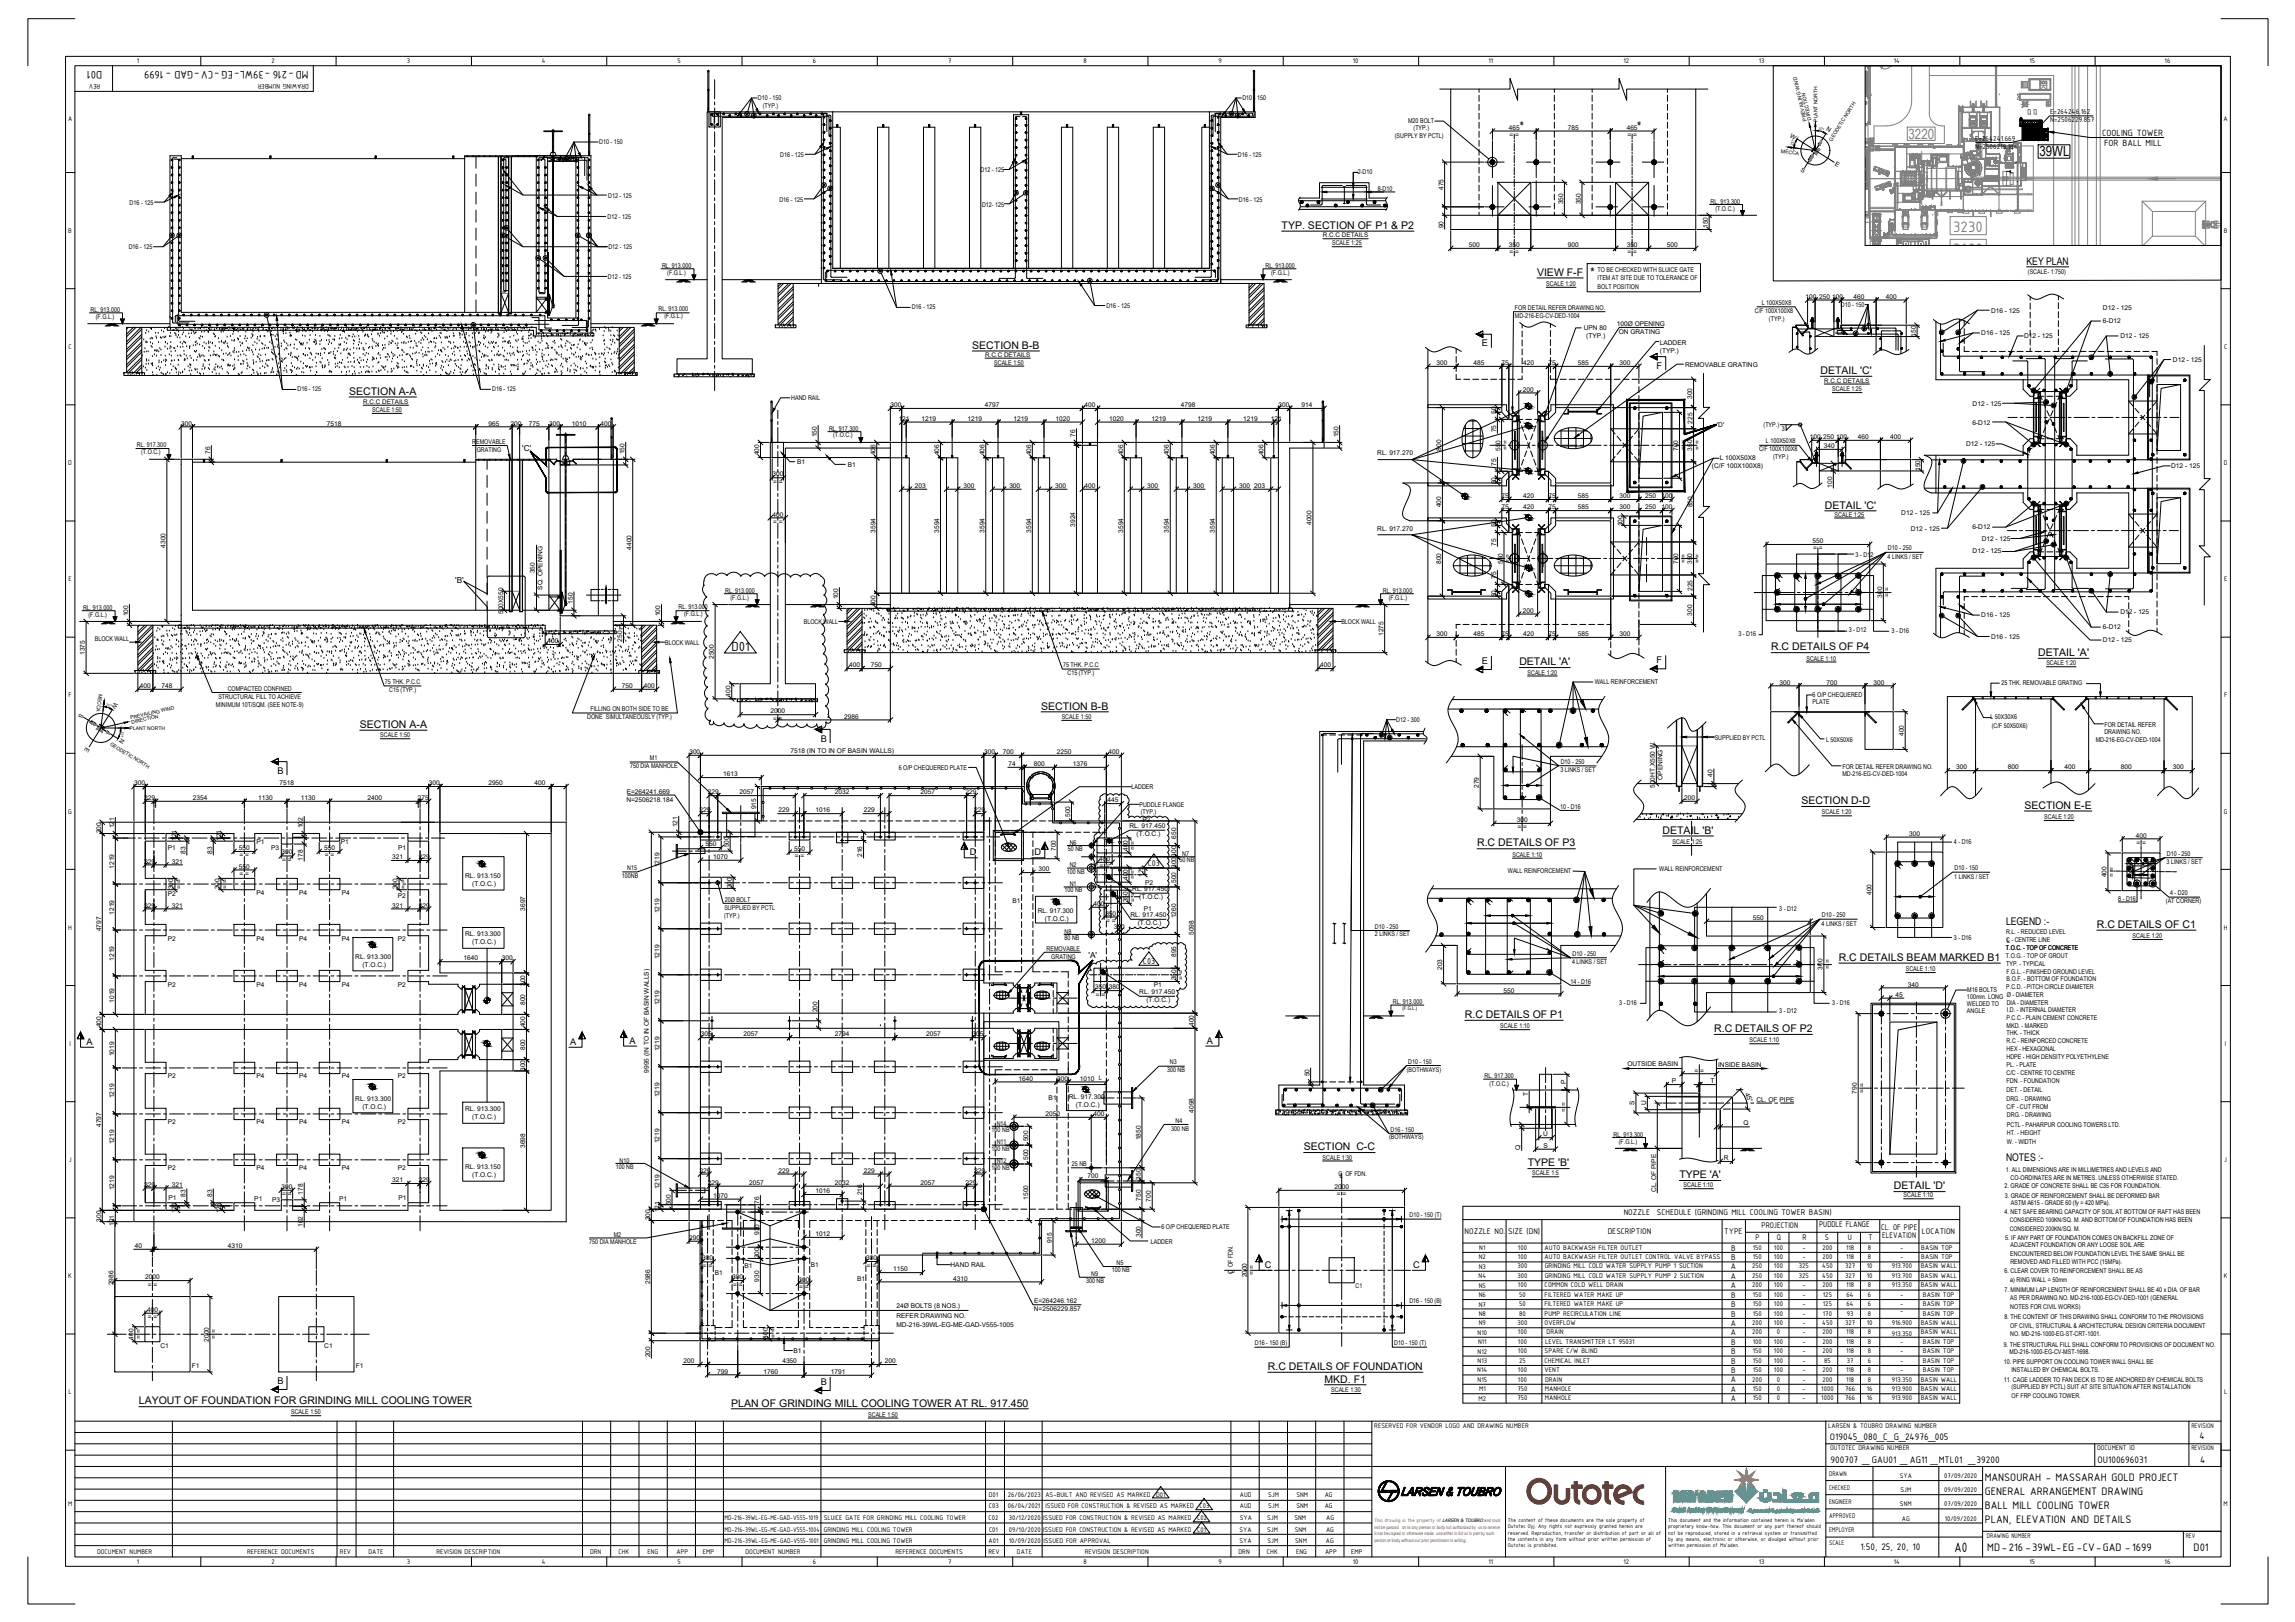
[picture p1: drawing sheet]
<svg xmlns="http://www.w3.org/2000/svg" width="841mm" height="594mm" viewBox="0 0 841 594" stroke-linecap="round" stroke-linejoin="round" font-family="sans-serif">
<defs><g id="words">
<g font-size="6" fill="#808080">
<text x="715.8" y="84.9">3230</text>
<text x="715.8" y="93.2">3620</text>
</g>
<text font-size="5.4" x="716.3" y="568.4">A0</text>
<text font-size="5.2" x="268.1" y="238.6">D01</text>
<text font-size="5.1" fill="#808080" x="699.4" y="50.7">3220</text>
<text font-size="5.1" x="747.4" y="57.2">39WL</text>
<g font-size="4.8">
<text x="557" y="47.9">*</text>
<text x="599.9" y="47.9">*</text>
<text x="582.8" y="101.5">*</text>
</g>
<g font-size="4.3">
<text x="37.5" y="26.1" transform="rotate(180 37.5 26.1)">D01</text>
<text x="113.1" y="26.1" transform="rotate(180 113.1 26.1)">MD-216 -39WL-EG -CV-GAD - 1699</text>
<text x="727.3" y="542.3">MANSOURAH - MASSARAH GOLD PROJECT</text>
<text x="727.3" y="547.4">GENERAL ARRANGEMENT DRAWING</text>
<text x="727.3" y="552.6">BALL MILL COOLING TOWER</text>
<text x="727.3" y="557.8">PLAN, ELEVATION AND DETAILS</text>
<text x="728.3" y="568.2">MD-216 -39WL-EG -CV-GAD -1699</text>
<text x="803.9" y="568.2">D01</text>
</g>
<g font-size="3.9">
<text x="469.7" y="83.8">TYP. SECTION OF P1 &amp; P2</text>
<text x="563.3" y="101">VIEW F-F</text>
<text x="742.6" y="96.9">KEY PLAN</text>
<text x="356.3" y="127.7">SECTION B-B</text>
<text x="667.1" y="137">DETAIL 'C'</text>
<text x="127.9" y="144.6">SECTION A-A</text>
<text x="668.7" y="186.3">DETAIL 'C'</text>
<text x="649" y="238.2">R.C DETAILS OF P4</text>
<text x="556.8" y="243.7">DETAIL 'A'</text>
<text x="746.9" y="240.3">DETAIL 'A'</text>
<text x="381.5" y="259.9">SECTION B-B</text>
<text x="131.8" y="266.6">SECTION A-A</text>
<text x="660.2" y="294.6">SECTION D-D</text>
<text x="741.9" y="296.2">SECTION E-E</text>
<text x="609.3" y="305.4">DETAIL 'B'</text>
<text x="541.3" y="310">R.C DETAILS OF P3</text>
<text x="735.1" y="338.9">LEGEND :-</text>
<text x="768.4" y="339.8">R.C DETAILS OF C1</text>
<text x="673.8" y="351.9">R.C DETAILS BEAM MARKED B1</text>
<text x="536.8" y="372.9">R.C DETAILS OF P1</text>
<text x="628.2" y="378.1">R.C DETAILS OF P2</text>
<text x="477.7" y="421.3">SECTION C-C</text>
<text x="735.1" y="425.4">NOTES :-</text>
<text x="559.9" y="427.2">TYPE 'B'</text>
<text x="615.4" y="431.6">TYPE 'A'</text>
<text x="694" y="435.6">DETAIL 'D'</text>
<text x="464.6" y="501.8">R.C DETAILS OF FOUNDATION</text>
<text x="485.4" y="506.4">MKD. F1</text>
<text x="50.9" y="514.4">LAYOUT OF FOUNDATION FOR GRINDING MILL COOLING TOWER</text>
<text x="267.9" y="515.2">PLAN OF GRINDING MILL COOLING TOWER AT RL. 917.450</text>
</g>
<g font-size="3.7">
<text x="670.6" y="527.4">O19045_080_C_G_24976_005</text>
<text x="806.1" y="527.1">4</text>
<text x="670.8" y="535.7">900707 _GAU01 _AG11 _MTL01 _39200</text>
<text x="768.7" y="535.7">OU100696031</text>
<text x="806.3" y="535.7">4</text>
<text x="681.8" y="567.8">1:50, 25, 20, 10</text>
</g>
<g font-size="3.6">
<text x="770.4" y="49.6">COOLING TOWER</text>
<text x="771.1" y="53.6">FOR BALL MILL</text>
</g>
<g font-size="3.4">
<text x="543" y="126.9">E</text>
<text x="607" y="135.1">F</text>
<text x="543" y="243.1">E</text>
<text x="607" y="242.9">F</text>
<text x="300.8" y="271.6">B</text>
<text x="101.7" y="283.4">B</text>
<text x="355.4" y="313.3">D</text>
<text x="379.1" y="313.3">D</text>
<text x="31.7" y="382.8">A</text>
<text x="208.9" y="382.8">A</text>
<text x="230.7" y="382.3">A</text>
<text x="442.3" y="382.3">A</text>
<text x="463.5" y="464.4">C</text>
<text x="517.9" y="464.4">C</text>
<text x="101.7" y="506.8">B</text>
<text x="300.8" y="507.2">B</text>
</g>
<g font-size="3.3">
<text x="420.7" y="317.4">C03</text>
<text x="418.9" y="353.2">C03</text>
<text x="595" y="445.1">NOZZLE</text>
<text x="607.2" y="445.1">SCHEDULE (GRINDING MILL COOLING TOWER BASIN)</text>
<text x="645.6" y="449.8">PROJECTION</text>
<text x="666.6" y="449.4">PUDDLE FLANGE</text>
<text x="536.7" y="452.1">NOZZLE NO.</text>
<text x="552.7" y="452.1">SIZE (DN)</text>
<text x="589.2" y="452.1">DESCRIPTION</text>
<text x="631.9" y="452.1">TYPE</text>
<text x="643.4" y="454.1">P</text>
<text x="651.1" y="454.1">Q</text>
<text x="660.5" y="454.1">R</text>
<text x="668.8" y="454.1">S</text>
<text x="677.2" y="454.1">U</text>
<text x="684.7" y="454.1">T</text>
<text x="689.4" y="450.4">CL. OF PIPE</text>
<text x="689.8" y="453.5">ELEVATION</text>
<text x="704.3" y="452">LOCATION</text>
<text x="634.4" y="458">B</text>
<text x="634.4" y="461.5">B</text>
<text x="634.3" y="464.9">A</text>
<text x="634.3" y="468.4">A</text>
<text x="634.3" y="471.8">A</text>
<text x="634.4" y="475.3">B</text>
<text x="634.4" y="478.7">B</text>
<text x="634.3" y="485.6">A</text>
<text x="634.4" y="482.2">B</text>
<text x="634.3" y="489.1">A</text>
<text x="634.4" y="492.5">B</text>
<text x="634.4" y="496">B</text>
<text x="634.4" y="499.4">B</text>
<text x="634.4" y="502.9">B</text>
<text x="634.3" y="506.3">A</text>
<text x="634.3" y="509.8">A</text>
<text x="634.3" y="513.2">A</text>
</g>
<g font-size="3">
<text x="191.4" y="165.3">'C'</text>
<text x="166.8" y="213.5">'B'</text>
<text x="398.9" y="350.8">'A'</text>
</g>
<g font-size="2.9">
<text x="751.3" y="41.9">E=264246.162</text>
<text x="751.3" y="44.8">N=2506229.857</text>
<text x="723.8" y="51.8">E=264241.669</text>
<text x="723.8" y="54.5">N=2506218.184</text>
</g>
<g font-size="2.7">
<text x="50.1" y="23.2">1</text>
<text x="99.5" y="23.2">2</text>
<text x="149.1" y="23.2">3</text>
<text x="198.6" y="23.2">4</text>
<text x="248.3" y="23.2">5</text>
<text x="297.8" y="23.2">6</text>
<text x="347.4" y="23.2">7</text>
<text x="397" y="23.2">8</text>
<text x="446.6" y="23.2">9</text>
<text x="495.7" y="23.2">10</text>
<text x="545.5" y="23.2">11</text>
<text x="594.9" y="23.2">12</text>
<text x="644.5" y="23.2">13</text>
<text x="694" y="23.2">14</text>
<text x="743.7" y="23.2">15</text>
<text x="793.3" y="23.2">16</text>
<text x="36.8" y="30.9" transform="rotate(180 36.8 30.9)">REV</text>
<text x="113.2" y="30.9" transform="rotate(180 113.2 30.9)">DRAWING NUMBER</text>
<text x="24.9" y="44.5">A</text>
<text x="814.8" y="44.5">A</text>
<text x="25" y="85.3">B</text>
<text x="814.9" y="85.3">B</text>
<text x="25.1" y="127.9">C</text>
<text x="815" y="127.9">C</text>
<text x="25" y="170.4">D</text>
<text x="814.9" y="170.4">D</text>
<text x="25.1" y="212.9">E</text>
<text x="815" y="212.9">E</text>
<text x="25.1" y="255.5">F</text>
<text x="815" y="255.5">F</text>
<text x="25" y="298">G</text>
<text x="814.9" y="298">G</text>
<text x="25" y="340.6">H</text>
<text x="814.9" y="340.6">H</text>
<text x="25.5" y="383.1">I</text>
<text x="815.4" y="383.1">I</text>
<text x="25.2" y="425.6">J</text>
<text x="815.1" y="425.6">J</text>
<text x="541.9" y="461.2">N2</text>
<text x="542.1" y="457.7">N1</text>
<text x="556.3" y="457.7">100</text>
<text x="556.3" y="461.1">100</text>
<text x="566.1" y="457.7">AUTO BACKWASH FILTER OUTLET</text>
<text x="566.1" y="461.1">AUTO BACKWASH FILTER OUTLET CONTROL VALVE BYPASS</text>
<text x="642.3" y="457.7">150</text>
<text x="642.3" y="461.1">150</text>
<text x="650.1" y="457.7">100</text>
<text x="650.1" y="461.1">100</text>
<text x="660.6" y="457.7">-</text>
<text x="660.6" y="461.1">-</text>
<text x="667.9" y="457.7">200</text>
<text x="667.9" y="461.1">200</text>
<text x="676.5" y="457.7">118</text>
<text x="676.5" y="461.1">118</text>
<text x="684.5" y="457.7">8</text>
<text x="684.5" y="461.1">8</text>
<text x="696.4" y="461.1">-</text>
<text x="696.4" y="457.7">-</text>
<text x="704.1" y="457.7">BASIN TOP</text>
<text x="704.1" y="461.1">BASIN TOP</text>
<text x="541.9" y="464.6">N3</text>
<text x="556.1" y="464.6">300</text>
<text x="566.1" y="464.6">GRINDING MILL COLD WATER SUPPLY PUMP 1 SUCTION</text>
<text x="642.1" y="464.6">250</text>
<text x="650.1" y="464.6">100</text>
<text x="659.1" y="464.6">325</text>
<text x="667.8" y="464.6">450</text>
<text x="676.2" y="464.6">327</text>
<text x="684.1" y="464.6">10</text>
<text x="693.2" y="464.6">913.700</text>
<text x="703.9" y="464.6">BASIN WALL</text>
<text x="25" y="468.2">K</text>
<text x="541.8" y="468.1">N4</text>
<text x="541.9" y="471.6">N5</text>
<text x="556.1" y="468">300</text>
<text x="556.3" y="471.5">100</text>
<text x="566.1" y="471.5">COMMON COLD WELL DRAIN</text>
<text x="566.1" y="468">GRINDING MILL COLD WATER SUPPLY PUMP 2 SUCTION</text>
<text x="642.1" y="471.5">200</text>
<text x="642.1" y="468">250</text>
<text x="650.1" y="468">100</text>
<text x="650.1" y="471.5">100</text>
<text x="659.1" y="468">325</text>
<text x="660.6" y="471.5">-</text>
<text x="667.8" y="468">450</text>
<text x="667.9" y="471.5">200</text>
<text x="676.2" y="468">327</text>
<text x="676.5" y="471.5">118</text>
<text x="684.1" y="468">10</text>
<text x="684.5" y="471.5">8</text>
<text x="693.2" y="471.5">913.350</text>
<text x="693.2" y="468">913.700</text>
<text x="703.9" y="468">BASIN WALL</text>
<text x="703.9" y="471.5">BASIN WALL</text>
<text x="814.9" y="468.2">K</text>
<text x="541.9" y="475.1">N6</text>
<text x="541.9" y="478.6">N7</text>
<text x="556.7" y="474.9">50</text>
<text x="556.7" y="478.4">50</text>
<text x="566" y="478.4">FILTERED WATER MAKE UP</text>
<text x="566.1" y="474.9">FILTERED WATER MAKE UP</text>
<text x="642.3" y="474.9">150</text>
<text x="642.3" y="478.4">150</text>
<text x="650.1" y="474.9">100</text>
<text x="650.1" y="478.4">100</text>
<text x="660.6" y="474.9">-</text>
<text x="660.6" y="478.4">-</text>
<text x="668" y="474.9">125</text>
<text x="668" y="478.4">125</text>
<text x="676.7" y="474.9">64</text>
<text x="676.7" y="478.4">64</text>
<text x="684.5" y="474.9">6</text>
<text x="684.5" y="478.4">6</text>
<text x="696.4" y="474.9">-</text>
<text x="696.4" y="478.4">-</text>
<text x="704.7" y="474.9">BASIN TOP</text>
<text x="704.7" y="478.4">BASIN TOP</text>
<text x="541.9" y="482">N8</text>
<text x="541.9" y="485.5">N9</text>
<text x="556.1" y="485.3">300</text>
<text x="556.7" y="481.8">80</text>
<text x="566.1" y="481.8">PUMP RECIRCULATION LINE</text>
<text x="566.1" y="485.3">OVERFLOW</text>
<text x="642.1" y="485.3">200</text>
<text x="642.3" y="481.8">150</text>
<text x="650.1" y="481.8">100</text>
<text x="650.1" y="485.3">100</text>
<text x="660.6" y="481.8">-</text>
<text x="660.6" y="485.3">-</text>
<text x="667.8" y="485.3">450</text>
<text x="668" y="481.8">170</text>
<text x="676.2" y="485.3">327</text>
<text x="676.8" y="481.8">93</text>
<text x="684.1" y="485.3">10</text>
<text x="684.5" y="481.8">8</text>
<text x="693.2" y="485.3">916.900</text>
<text x="696.4" y="481">-</text>
<text x="703.9" y="485.3">BASIN WALL</text>
<text x="704.7" y="481.8">BASIN TOP</text>
<text x="541.5" y="488.9">N10</text>
<text x="556.3" y="488.7">100</text>
<text x="566.8" y="488.7">DRAIN</text>
<text x="642.1" y="488.7">200</text>
<text x="651.1" y="488.7">0</text>
<text x="660.6" y="488.7">-</text>
<text x="667.9" y="488.7">200</text>
<text x="676.5" y="488.7">118</text>
<text x="684.5" y="488.7">8</text>
<text x="693.2" y="489.3">913.350</text>
<text x="703.9" y="488.7">BASIN WALL</text>
<text x="541.5" y="495.8">N12</text>
<text x="541.7" y="492.4">N11</text>
<text x="556.3" y="492.2">100</text>
<text x="556.3" y="495.6">100</text>
<text x="566.1" y="495.6">SPARE C/W BLIND</text>
<text x="566.2" y="492.2">LEVEL TRANSMITTER LT 95031</text>
<text x="642.3" y="492.2">100</text>
<text x="642.3" y="495.6">150</text>
<text x="650.1" y="492.2">100</text>
<text x="650.1" y="495.6">100</text>
<text x="660.6" y="492.2">-</text>
<text x="660.6" y="495.6">-</text>
<text x="667.9" y="492.2">200</text>
<text x="667.9" y="495.6">200</text>
<text x="676.5" y="492.2">118</text>
<text x="676.5" y="495.6">118</text>
<text x="684.5" y="492.2">8</text>
<text x="684.5" y="495.6">8</text>
<text x="696.4" y="492.2">-</text>
<text x="696.4" y="495.6">-</text>
<text x="704.7" y="492.2">BASIN TOP</text>
<text x="704.7" y="495.6">BASIN TOP</text>
<text x="541.4" y="502.7">N14</text>
<text x="541.5" y="499.3">N13</text>
<text x="556.3" y="502.5">100</text>
<text x="556.7" y="499.1">25</text>
<text x="566" y="499.1">CHEMICAL INLET</text>
<text x="566" y="502.5">VENT</text>
<text x="642.3" y="499.1">150</text>
<text x="642.3" y="502.5">150</text>
<text x="650.1" y="499.1">100</text>
<text x="650.1" y="502.5">100</text>
<text x="660.6" y="499.1">-</text>
<text x="660.6" y="502.5">-</text>
<text x="667.9" y="502.5">200</text>
<text x="668.5" y="499.1">85</text>
<text x="676.5" y="502.5">118</text>
<text x="676.8" y="499.1">37</text>
<text x="684.5" y="499.1">6</text>
<text x="684.5" y="502.5">8</text>
<text x="696.4" y="499.1">-</text>
<text x="696.4" y="502.5">-</text>
<text x="704.7" y="499.1">BASIN TOP</text>
<text x="704.7" y="502.5">BASIN TOP</text>
<text x="541.5" y="506.2">N15</text>
<text x="542" y="509.6">M1</text>
<text x="556.1" y="509.4">750</text>
<text x="556.3" y="506">100</text>
<text x="566.1" y="509.4">MANHOLE</text>
<text x="566.2" y="506">DRAIN</text>
<text x="642.1" y="506">200</text>
<text x="642.3" y="509.4">150</text>
<text x="651.1" y="506">0</text>
<text x="651.1" y="509.4">0</text>
<text x="660.5" y="509.4">-</text>
<text x="660.6" y="506">-</text>
<text x="667.4" y="509.4">1000</text>
<text x="667.9" y="506">200</text>
<text x="676.2" y="509.4">766</text>
<text x="676.5" y="506">118</text>
<text x="684.1" y="509.4">16</text>
<text x="684.5" y="506">8</text>
<text x="693.2" y="506">913.350</text>
<text x="693.2" y="509.4">913.900</text>
<text x="703.9" y="506">BASIN WALL</text>
<text x="703.9" y="509.4">BASIN WALL</text>
<text x="25.1" y="510.7">L</text>
<text x="541.8" y="513.1">M2</text>
<text x="556.1" y="512.9">750</text>
<text x="566.1" y="512.9">MANHOLE</text>
<text x="642.3" y="512.9">150</text>
<text x="651.1" y="512.9">0</text>
<text x="660.5" y="512.9">-</text>
<text x="667.4" y="512.9">1000</text>
<text x="676.2" y="512.9">766</text>
<text x="684.1" y="512.9">16</text>
<text x="693.2" y="512.9">913.900</text>
<text x="703.9" y="512.9">BASIN WALL</text>
<text x="815" y="510.7">L</text>
<text x="503.6" y="522.9">RESERVED FOR VENDOR LOGO AND DRAWING NUMBER</text>
<text x="669.9" y="522.9">LARSEN &amp; TOUBRO DRAWING NUMBER</text>
<text x="803" y="522.9">REVISION</text>
<text x="670.7" y="531.2">OUTOTEC DRAWING NUMBER</text>
<text x="768.5" y="531.2">DOCUMENT ID</text>
<text x="803" y="531.2">REVISION</text>
<text x="670.3" y="540.5">DRAWN</text>
<text x="670.3" y="545.7">CHECKED</text>
<text x="696.2" y="541.4">SYA</text>
<text x="712.5" y="541.4">07/09/2020</text>
<text x="24.9" y="551.5">M</text>
<text x="362.3" y="548.3">D01</text>
<text x="369.3" y="548.3">26/06/2023</text>
<text x="383.1" y="548.3">AS-BUILT AND REVISED AS MARKED</text>
<text x="423.7" y="548.3">D01</text>
<text x="454.4" y="548.3">AUD</text>
<text x="464.7" y="548.3">SJM</text>
<text x="475.1" y="548.3">SNM</text>
<text x="485.5" y="548.3">AG</text>
<text x="670.3" y="550.9">ENGINEER</text>
<text x="696.3" y="551.8">SNM</text>
<text x="696.4" y="546.6">SJM</text>
<text x="712.5" y="546.6">09/09/2020</text>
<text x="712.5" y="551.8">07/09/2020</text>
<text x="814.8" y="551.5">M</text>
<text x="265.4" y="556.8">MD-216-39WL-EG-ME-GAD-V555-1019</text>
<text x="301.9" y="556.8">SLUICE GATE FOR GRINDING MILL COOLING TOWER</text>
<text x="362.3" y="556.8">C02</text>
<text x="362.3" y="552.5">C03</text>
<text x="369.3" y="552.5">06/04/2021</text>
<text x="369.7" y="556.8">30/12/2020</text>
<text x="382.3" y="556.8">ISSUED FOR CONSTRUCTION &amp; REVISED AS MARKED</text>
<text x="383.1" y="552.5">ISSUED FOR CONSTRUCTION &amp; REVISED AS MARKED</text>
<text x="438.8" y="556.8">C02</text>
<text x="439.6" y="552.5">C03</text>
<text x="454.3" y="556.8">SYA</text>
<text x="454.4" y="552.4">AUD</text>
<text x="464.4" y="556.8">SJM</text>
<text x="464.7" y="552.4">SJM</text>
<text x="474.4" y="556.8">SNM</text>
<text x="475.1" y="552.4">SNM</text>
<text x="485.5" y="552.4">AG</text>
<text x="486" y="556.8">AG</text>
<text x="670.3" y="556.1">APPROVED</text>
<text x="696.9" y="557">AG</text>
<text x="712.7" y="557">10/09/2020</text>
<text x="265.5" y="560.9">MD-216-39WL-EG-ME-GAD-V555-1004</text>
<text x="301.9" y="560.9">GRINDING MILL COOLING TOWER</text>
<text x="362.4" y="560.9">C01</text>
<text x="369.7" y="560.9">09/10/2020</text>
<text x="382.2" y="560.9">ISSUED FOR CONSTRUCTION &amp; REVISED AS MARKED</text>
<text x="438.7" y="560.9">C01</text>
<text x="454.2" y="560.9">SYA</text>
<text x="464.4" y="560.9">SJM</text>
<text x="474.4" y="560.9">SNM</text>
<text x="486" y="560.9">AG</text>
<text x="670.3" y="561.3">EMPLOYER</text>
<text x="728.1" y="563.4">DRAWING NUMBER</text>
<text x="801" y="563.4">REV</text>
<text x="35.6" y="569">DOCUMENT NUMBER</text>
<text x="90.6" y="569">REFERENCE DOCUMENTS</text>
<text x="124.6" y="569">REV</text>
<text x="135" y="569">DATE</text>
<text x="159.9" y="569">REVISION DESCRIPTION</text>
<text x="216.3" y="569">DRN</text>
<text x="226.7" y="569">CHK</text>
<text x="237.3" y="569">ENG</text>
<text x="248" y="569">APP</text>
<text x="257.6" y="569">EMP</text>
<text x="265.5" y="565.1">MD-216-39WL-EG-ME-GAD-V555-1001</text>
<text x="273.2" y="569">DOCUMENT NUMBER</text>
<text x="301.9" y="565.1">GRINDING MILL COOLING TOWER</text>
<text x="328.2" y="569">REFERENCE DOCUMENTS</text>
<text x="362.2" y="569">REV</text>
<text x="362.3" y="565.1">A01</text>
<text x="369.7" y="565.1">10/09/2020</text>
<text x="372.7" y="569">DATE</text>
<text x="382.4" y="565.1">ISSUED FOR APPROVAL</text>
<text x="397.5" y="569">REVISION DESCRIPTION</text>
<text x="453.9" y="569">DRN</text>
<text x="454.2" y="565.1">SYA</text>
<text x="464.3" y="569">CHK</text>
<text x="464.5" y="565.1">SJM</text>
<text x="474.6" y="565.1">SNM</text>
<text x="475" y="569">ENG</text>
<text x="485.6" y="569">APP</text>
<text x="485.9" y="565.1">AG</text>
<text x="495.2" y="569">EMP</text>
<text x="670.3" y="566">SCALE</text>
<text x="50.1" y="572.8">1</text>
<text x="99.5" y="572.8">2</text>
<text x="149.1" y="572.8">3</text>
<text x="198.6" y="572.8">4</text>
<text x="248.3" y="572.8">5</text>
<text x="297.8" y="572.8">6</text>
<text x="347.4" y="572.8">7</text>
<text x="397" y="572.8">8</text>
<text x="446.6" y="572.8">9</text>
<text x="495.7" y="572.8">10</text>
<text x="545.5" y="572.8">11</text>
<text x="594.9" y="572.8">12</text>
<text x="644.5" y="572.8">13</text>
<text x="694" y="572.8">14</text>
<text x="743.7" y="572.8">15</text>
<text x="793.3" y="572.8">16</text>
</g>
<g font-size="2.6">
<text x="748.9" y="51.2">DN</text>
<text x="750" y="50.1" transform="rotate(-90 750 50.1)">DN</text>
</g>
<g font-size="2.4">
<text x="277.8" y="36.7">D10 - 150</text>
<text x="279.5" y="39.4">(TYP.)</text>
<text x="455.3" y="36.6">D10 - 150</text>
<text x="516" y="44.9">M20 BOLT</text>
<text x="518" y="47.6">(TYP.)</text>
<text x="553" y="47.5">465</text>
<text x="574.5" y="47.5">785</text>
<text x="596.1" y="47.5">465</text>
<text x="219.6" y="52.8">D10 - 150</text>
<text x="511.1" y="50.4">(SUPPLY BY PCTL)</text>
<text x="553.2" y="50.2">= =</text>
<text x="596.4" y="50.2">= =</text>
<text x="285.9" y="57.6">D16 - 125</text>
<text x="453.7" y="57.6">D16 - 125</text>
<text x="359.3" y="63.1">D12 - 125</text>
<text x="497.6" y="63.9">2-D10</text>
<text x="504.9" y="70">8-D10</text>
<text x="528.9" y="69.5" transform="rotate(-90 528.9 69.5)">475</text>
<text x="47.5" y="75.1">D16 - 125</text>
<text x="222.9" y="72.5">D12 - 125</text>
<text x="285.6" y="73.9">D16 - 125</text>
<text x="359.9" y="75.7">D12- 125</text>
<text x="454" y="73.9">D16 - 125</text>
<text x="572.8" y="74.8" transform="rotate(-90 572.8 74.8)">350</text>
<text x="579.3" y="74.8" transform="rotate(-90 579.3 74.8)">350</text>
<text x="626.9" y="74.5">RL. 913.300</text>
<text x="628.6" y="77.2">(T.O.C.)</text>
<text x="222.6" y="80.3">D12 - 125</text>
<text x="528.9" y="83.6" transform="rotate(-90 528.9 83.6)">90</text>
<text x="625.9" y="83.6" transform="rotate(-90 625.9 83.6)">150</text>
<text x="488.2" y="89.9">SCALE 1:25</text>
<text x="47.2" y="91.2">D16 - 125</text>
<text x="222.9" y="91.2">D12 - 125</text>
<text x="538.2" y="90.5">500</text>
<text x="552.9" y="90.5">350</text>
<text x="553.2" y="93.1">= =</text>
<text x="574.5" y="90.5">900</text>
<text x="596.1" y="90.5">350</text>
<text x="596.4" y="93.1">= =</text>
<text x="610.8" y="90.5">500</text>
<text x="242.6" y="98.1">RL. 913.000</text>
<text x="244.5" y="100.8">(F.G.L.)</text>
<text x="463.7" y="98.1">RL. 913.000</text>
<text x="465.8" y="100.8">(F.G.L.)</text>
<text x="585.4" y="99.7">TO BE CHECKED WITH SLUICE GATE</text>
<text x="743.1" y="100.4">(SCALE- 1:750)</text>
<text x="222.8" y="102.1">D12 - 125</text>
<text x="566.6" y="104.7">SCALE 1:20</text>
<text x="585.4" y="102.6">ITEM AT SITE DUE TO TOLERANCE OF</text>
<text x="585.4" y="105.9">BOLT POSITION</text>
<text x="241.4" y="113.8">RL. 913.000</text>
<text x="334.1" y="113.1">D16 - 125</text>
<text x="405.4" y="112.6">D16 - 125</text>
<text x="555.2" y="113.6">FOR DETAIL REFER DRAWING NO.</text>
<text x="645.6" y="111.7">L 100X50X8</text>
<text x="661.7" y="109.4">100</text>
<text x="666.6" y="109.4">250</text>
<text x="671.4" y="109.4">100</text>
<text x="674.6" y="112.6">D10 - 150</text>
<text x="679.2" y="109.4">460</text>
<text x="691.1" y="109.4">400</text>
<text x="770.7" y="113.7">D12 - 125</text>
<text x="33.2" y="114.2">RL. 913.000</text>
<text x="35.1" y="116.9">(F.G.L.)</text>
<text x="243.5" y="116.5">(F.G.L.)</text>
<text x="555.1" y="116.4">MD-216-EG-CV-DED-1004</text>
<text x="592.5" y="119.5">100Ø OPENING</text>
<text x="643.1" y="114.6">C/F 100X100X8</text>
<text x="648.3" y="117.5">(TYP.)</text>
<text x="729.6" y="114.5">D16 - 125</text>
<text x="770.7" y="118.4">6-D12</text>
<text x="580.4" y="121">UPN 80</text>
<text x="581.3" y="123.8">(TYP.)</text>
<text x="593.2" y="122.3">ON GRATING</text>
<text x="702.1" y="123.3" transform="rotate(-90 702.1 123.3)">150</text>
<text x="726.1" y="122.8">D16 - 125</text>
<text x="741.7" y="123.9">D12 - 125</text>
<text x="777" y="123.9">D12 - 125</text>
<text x="608.3" y="126.4">LADDER</text>
<text x="608.3" y="129.2">(TYP.)</text>
<text x="364.3" y="133.6">SCALE 1:50</text>
<text x="526.4" y="133.7">300</text>
<text x="540" y="133.7">485</text>
<text x="550.3" y="133.7">75</text>
<text x="558.2" y="133.7">420</text>
<text x="567.4" y="133.7">75</text>
<text x="578.2" y="133.7">585</text>
<text x="593.4" y="133.7">300</text>
<text x="617.5" y="134.4">REMOVABLE GRATING</text>
<text x="796.3" y="132.7">D12 - 125</text>
<text x="109" y="143.2">D16 - 125</text>
<text x="180.4" y="143.4">D16 - 125</text>
<text x="558.1" y="143.5">200</text>
<text x="671.5" y="143.3">SCALE 1:25</text>
<text x="290" y="146.4">HAND RAIL</text>
<text x="326.4" y="149.1">300</text>
<text x="360.9" y="149.1">4797</text>
<text x="397.4" y="149.1">400</text>
<text x="432.7" y="149.1">4798</text>
<text x="468.5" y="149.1">300</text>
<text x="476.9" y="149.1">914</text>
<text x="620.2" y="146.1" transform="rotate(-90 620.2 146.1)">300</text>
<text x="722.9" y="148.5">D12 - 125</text>
<text x="66.4" y="155.9">300</text>
<text x="119.8" y="155.9">7518</text>
<text x="136.4" y="150.9">SCALE 1:50</text>
<text x="179" y="155.9">965</text>
<text x="187.1" y="155.9">200</text>
<text x="193.8" y="155.9">775</text>
<text x="201.2" y="155.9">300</text>
<text x="209.5" y="155.9">1010</text>
<text x="220" y="155.9">400</text>
<text x="329.3" y="154.2">121</text>
<text x="337.7" y="154.1">1219</text>
<text x="354.6" y="154.1">1219</text>
<text x="371.4" y="154.1">1219</text>
<text x="386.9" y="154.1">1020</text>
<text x="406.5" y="154.1">1020</text>
<text x="422" y="154.1">1219</text>
<text x="438.8" y="154.1">1219</text>
<text x="455.6" y="154.1">1219</text>
<text x="465.7" y="154.2">121</text>
<text x="548.3" y="151.5" transform="rotate(-90 548.3 151.5)">50</text>
<text x="620.2" y="155.2" transform="rotate(-90 620.2 155.2)">225</text>
<text x="722.8" y="155.5">6-D12</text>
<text x="299.4" y="160.1" transform="rotate(-90 299.4 160.1)">150</text>
<text x="303.8" y="157.7">RL. 917.300</text>
<text x="305.3" y="160.2">(T.O.C.)</text>
<text x="394" y="160" transform="rotate(-90 394 160)">76</text>
<text x="490.4" y="160.1" transform="rotate(-90 490.4 160.1)">150</text>
<text x="548.3" y="158.4" transform="rotate(-90 548.3 158.4)">75</text>
<text x="629.2" y="156.3">'D'</text>
<text x="646.3" y="156.3">(TYP.)</text>
<text x="653" y="157.7">3</text>
<text x="663.3" y="160.8">100</text>
<text x="668.2" y="160.8">250</text>
<text x="672.9" y="160.8">100</text>
<text x="680.8" y="160.8">460</text>
<text x="692.6" y="160.8">400</text>
<text x="50.2" y="163.9">RL. 917.300</text>
<text x="51.7" y="166.4">(T.O.C.)</text>
<text x="77" y="166.2" transform="rotate(-90 77 166.2)">76</text>
<text x="173.1" y="162.6">REMOVABLE</text>
<text x="174.7" y="165.5">GRATING</text>
<text x="228.8" y="166.4" transform="rotate(-90 228.8 166.4)">150</text>
<text x="278.2" y="166.8" transform="rotate(-90 278.2 166.8)">400</text>
<text x="320.8" y="166.8" transform="rotate(-90 320.8 166.8)">406</text>
<text x="344.2" y="166.8" transform="rotate(-90 344.2 166.8)">406</text>
<text x="360.8" y="166.8" transform="rotate(-90 360.8 166.8)">406</text>
<text x="377.9" y="166.8" transform="rotate(-90 377.9 166.8)">406</text>
<text x="411.6" y="166.8" transform="rotate(-90 411.6 166.8)">406</text>
<text x="428.4" y="166.8" transform="rotate(-90 428.4 166.8)">406</text>
<text x="445.2" y="166.8" transform="rotate(-90 445.2 166.8)">406</text>
<text x="463" y="166.8" transform="rotate(-90 463 166.8)">406</text>
<text x="504.7" y="166.8">RL. 917.270</text>
<text x="528.1" y="165.1" transform="rotate(-90 528.1 165.1)">800</text>
<text x="549.8" y="165.1" transform="rotate(-90 549.8 165.1)">550</text>
<text x="552.4" y="164.9" transform="rotate(-90 552.4 164.9)">= =</text>
<text x="615" y="165.1" transform="rotate(-90 615 165.1)">700</text>
<text x="617.6" y="164.8" transform="rotate(-90 617.6 164.8)">= =</text>
<text x="620.2" y="165.1" transform="rotate(-90 620.2 165.1)">350</text>
<text x="622.8" y="164.8" transform="rotate(-90 622.8 164.8)">= =</text>
<text x="644.6" y="165.3">C/F 100X100X8</text>
<text x="647.1" y="162.4">L 100X50X8</text>
<text x="668.4" y="164.1">340</text>
<text x="720.5" y="163.4">D12 - 125</text>
<text x="292.1" y="170.1">B1</text>
<text x="310.7" y="171.1">B1</text>
<text x="548.3" y="170.5" transform="rotate(-90 548.3 170.5)">75</text>
<text x="627.4" y="171.6">(C/F 100X100X8)</text>
<text x="630.2" y="168.6">L 100X50X8</text>
<text x="649.8" y="168.3">(TYP.)</text>
<text x="703.6" y="172.5" transform="rotate(-90 703.6 172.5)">150</text>
<text x="795.6" y="171.5">D12 - 125</text>
<text x="283.1" y="174.4">300</text>
<text x="283.3" y="177.3">= =</text>
<text x="335.3" y="178.7">203</text>
<text x="353" y="178.7">300</text>
<text x="369.9" y="178.7">300</text>
<text x="386.7" y="178.7">300</text>
<text x="397.4" y="178.7">400</text>
<text x="420.4" y="178.7">300</text>
<text x="437.3" y="178.7">300</text>
<text x="454.1" y="178.7">300</text>
<text x="459.6" y="178.7">203</text>
<text x="548.3" y="177.4" transform="rotate(-90 548.3 177.4)">50</text>
<text x="671.4" y="178.6" transform="rotate(-90 671.4 178.6)">100</text>
<text x="528.1" y="185.8" transform="rotate(-90 528.1 185.8)">400</text>
<text x="550.3" y="182.5">75</text>
<text x="558.2" y="182.5">420</text>
<text x="567.4" y="182.5">75</text>
<text x="578.2" y="182.5">585</text>
<text x="593.4" y="182.5">300</text>
<text x="602.9" y="182.5">250</text>
<text x="608.9" y="182.5">100</text>
<text x="620.2" y="185.8" transform="rotate(-90 620.2 185.8)">850</text>
<text x="283.1" y="189.2">400</text>
<text x="283.3" y="191.8">= =</text>
<text x="550.3" y="186.5">75</text>
<text x="558.2" y="186.5">420</text>
<text x="567.4" y="186.5">75</text>
<text x="578.2" y="186.5">585</text>
<text x="593.4" y="186.5">300</text>
<text x="602.9" y="186.5">250</text>
<text x="608.9" y="186.5">100</text>
<text x="672.3" y="189.2">SCALE 1:25</text>
<text x="696.7" y="188.7">D12 - 125</text>
<text x="320.8" y="195.1" transform="rotate(-90 320.8 195.1)">3594</text>
<text x="344.2" y="195.1" transform="rotate(-90 344.2 195.1)">3594</text>
<text x="360.8" y="195.1" transform="rotate(-90 360.8 195.1)">3594</text>
<text x="377.9" y="195.1" transform="rotate(-90 377.9 195.1)">3594</text>
<text x="394" y="192.9" transform="rotate(-90 394 192.9)">3924</text>
<text x="411.6" y="195.1" transform="rotate(-90 411.6 195.1)">3594</text>
<text x="428.4" y="195.1" transform="rotate(-90 428.4 195.1)">3594</text>
<text x="445.2" y="195.1" transform="rotate(-90 445.2 195.1)">3594</text>
<text x="480.7" y="192.3" transform="rotate(-90 480.7 192.3)">4000</text>
<text x="504.7" y="194.4">RL. 917.270</text>
<text x="548.3" y="192.9" transform="rotate(-90 548.3 192.9)">50</text>
<text x="594.6" y="192.8" transform="rotate(-90 594.6 192.8)">100</text>
<text x="700.2" y="194.4">D12 - 125</text>
<text x="722.8" y="193.8">6-D12</text>
<text x="60.7" y="200.6" transform="rotate(-90 60.7 200.6)">4300</text>
<text x="231.4" y="201.3" transform="rotate(-90 231.4 201.3)">4400</text>
<text x="548.3" y="199.8" transform="rotate(-90 548.3 199.8)">75</text>
<text x="664.2" y="199">550</text>
<text x="664.4" y="201.6">= =</text>
<text x="691.9" y="201.5">D10 - 250</text>
<text x="722.9" y="202.6">D12 - 125</text>
<text x="726.2" y="198.1">D12 - 125</text>
<text x="196" y="210" transform="rotate(-90 196 210)">350</text>
<text x="528.1" y="206.5" transform="rotate(-90 528.1 206.5)">800</text>
<text x="550.7" y="206.6" transform="rotate(-90 550.7 206.6)">550</text>
<text x="553.3" y="206.3" transform="rotate(-90 553.3 206.3)">= =</text>
<text x="615" y="206.5" transform="rotate(-90 615 206.5)">700</text>
<text x="617.6" y="206.3" transform="rotate(-90 617.6 206.3)">= =</text>
<text x="620.2" y="206.5" transform="rotate(-90 620.2 206.5)">350</text>
<text x="622.8" y="206.3" transform="rotate(-90 622.8 206.3)">= =</text>
<text x="680" y="204.2">3 - D12</text>
<text x="691.7" y="204.6">4 LINKS / SET</text>
<text x="198.9" y="215.9" transform="rotate(-90 198.9 215.9)">SQ. OPENING</text>
<text x="548.3" y="211.9" transform="rotate(-90 548.3 211.9)">75</text>
<text x="209.9" y="221.1" transform="rotate(-90 209.9 221.1)">150</text>
<text x="265.8" y="217.1">RL. 913.000</text>
<text x="267.7" y="219.8">(F.G.L.)</text>
<text x="307.1" y="219.5" transform="rotate(-90 307.1 219.5)">100</text>
<text x="506.8" y="217.1">RL. 913.000</text>
<text x="508.9" y="219.8">(F.G.L.)</text>
<text x="548.3" y="218.8" transform="rotate(-90 548.3 218.8)">50</text>
<text x="620.2" y="216.5" transform="rotate(-90 620.2 216.5)">225</text>
<text x="689.7" y="218.9" transform="rotate(-90 689.7 218.9)">300</text>
<text x="692.3" y="218.7" transform="rotate(-90 692.3 218.7)">= =</text>
<text x="30.5" y="223.3">RL. 913.000</text>
<text x="32.4" y="226">(F.G.L.)</text>
<text x="47" y="225.7" transform="rotate(-90 47 225.7)">100</text>
<text x="184.4" y="224.9" transform="rotate(-90 184.4 224.9)">500X550</text>
<text x="241.9" y="225.7" transform="rotate(-90 241.9 225.7)">100</text>
<text x="248.6" y="222.9">RL. 913.000</text>
<text x="250.7" y="225.6">(F.G.L.)</text>
<text x="320.8" y="222" transform="rotate(-90 320.8 222)">400</text>
<text x="558.1" y="224.5">200</text>
<text x="620.2" y="225.5" transform="rotate(-90 620.2 225.5)">300</text>
<text x="726.1" y="226.1">D16 - 125</text>
<text x="777" y="225">D12 - 125</text>
<text x="294.6" y="228.5">BLOCK WALL</text>
<text x="491.5" y="228.5">BLOCK WALL</text>
<text x="507" y="233" transform="rotate(-90 507 233)">1275</text>
<text x="526.4" y="233">300</text>
<text x="540" y="233">485</text>
<text x="550.3" y="233">75</text>
<text x="558.2" y="233">420</text>
<text x="567.4" y="233">75</text>
<text x="578.2" y="233">585</text>
<text x="593.4" y="233">300</text>
<text x="637" y="232.9">3 - D16</text>
<text x="677.5" y="231.6">3 - D12</text>
<text x="693.2" y="231.7">3 - D16</text>
<text x="729.6" y="233.9">D16 - 125</text>
<text x="770.7" y="230.5">6-D12</text>
<text x="31.1" y="239.9" transform="rotate(-90 31.1 239.9)">1375</text>
<text x="34.7" y="234.7">BLOCK WALL</text>
<text x="200.6" y="235.6">400</text>
<text x="228" y="235.1" transform="rotate(-90 228 235.1)">250</text>
<text x="243.7" y="236.1">BLOCK WALL</text>
<text x="770.7" y="235.3">D12 - 125</text>
<text x="261.6" y="241.4" transform="rotate(-90 261.6 241.4)">2500</text>
<text x="311.2" y="244.5">400</text>
<text x="319.1" y="244.5">750</text>
<text x="389.6" y="244.5">75 THK. P.C.C</text>
<text x="483.8" y="244.5">400</text>
<text x="662" y="242">SCALE 1:10</text>
<text x="749.9" y="243.7">SCALE 1:20</text>
<text x="141" y="250.6">75 THK. P.C.C</text>
<text x="391.2" y="247.3">C15 (TYP.)</text>
<text x="559.8" y="247.1">SCALE 1:20</text>
<text x="584.4" y="250.6">WALL REINFORCEMENT</text>
<text x="652.1" y="250.7">300</text>
<text x="669.3" y="250.7">700</text>
<text x="686.6" y="250.7">300</text>
<text x="733.4" y="251">25 THK. REMOVABLE GRATING</text>
<text x="51.3" y="252">400</text>
<text x="59.2" y="252">748</text>
<text x="80" y="255.9">STRUCTURAL FILL TO ACHIEVE</text>
<text x="83.5" y="253">COMPACTED CONFINED</text>
<text x="142.6" y="253.6">C15 (TYP.)</text>
<text x="227.9" y="252">750</text>
<text x="235.9" y="252">400</text>
<text x="267.7" y="255.2" transform="rotate(-90 267.7 255.2)">400</text>
<text x="664.2" y="257.7">PLATE</text>
<text x="664.3" y="255.3">6 O/P CHEQUERED</text>
<text x="79.1" y="258.8">MINIMUM 10T/SQM. (SEE NOTE-9)</text>
<text x="215.2" y="263.4">DONE SIMULTANEOUSLY (TYP.)</text>
<text x="216.4" y="260.5">FILLING ON BOTH SIDE TO BE</text>
<text x="282.4" y="261.3">2000</text>
<text x="283.3" y="263.9">= =</text>
<text x="309.3" y="263.2">2986</text>
<text x="389.1" y="263.3">SCALE 1:50</text>
<text x="729.4" y="263.4">L 50X30X6</text>
<text x="511.7" y="264.4">D12 - 300</text>
<text x="697.7" y="269.5" transform="rotate(-90 697.7 269.5)">400</text>
<text x="729.9" y="266.5">(C/F 50X50X6)</text>
<text x="771.2" y="269">DRAWING NO.</text>
<text x="771.2" y="266.2">FOR DETAIL REFER</text>
<text x="139.4" y="270.1">SCALE 1:50</text>
<text x="289.7" y="275.7">7518 (IN TO IN OF BASIN WALLS)</text>
<text x="628.4" y="271">SUPPLIED BY PCTL</text>
<text x="669.2" y="271.7">L 50X50X6</text>
<text x="768" y="271.8">MD-216-EG-CV-DED-1004</text>
<text x="230.9" y="281.3">750 DIA MANHOLE</text>
<text x="238.1" y="278.3">M1</text>
<text x="252.6" y="276.2">300</text>
<text x="329.3" y="281.9">6 O/P CHEQUERED PLATE</text>
<text x="360.6" y="276.2">300</text>
<text x="367.5" y="276.2">700</text>
<text x="369.6" y="280.6">74</text>
<text x="378.9" y="280.6">800</text>
<text x="387.2" y="276.2">2250</text>
<text x="393.2" y="280.6">1376</text>
<text x="406.2" y="276.2">400</text>
<text x="571.9" y="279.7">D10 - 250</text>
<text x="675.2" y="281.5">FOR DETAIL REFER DRAWING NO.</text>
<text x="716.8" y="281.8">300</text>
<text x="735.8" y="281.8">800</text>
<text x="756.5" y="281.8">400</text>
<text x="777.2" y="281.8">800</text>
<text x="796.2" y="281.8">300</text>
<text x="49.2" y="287.6">300</text>
<text x="102.5" y="287.6">7518</text>
<text x="157.2" y="287.6">300</text>
<text x="179" y="287.6">2950</text>
<text x="195.9" y="287.6">400</text>
<text x="265.1" y="284.3">1613</text>
<text x="571.8" y="282.8">3 LINKS / SET</text>
<text x="609.3" y="285.7" transform="rotate(-90 609.3 285.7)">OPENING</text>
<text x="627.6" y="284.6" transform="rotate(-90 627.6 284.6)">40</text>
<text x="675.1" y="284.4">MD-216-EG-CV-DED-1004</text>
<text x="52.8" y="293">229</text>
<text x="70.6" y="293">2354</text>
<text x="94.6" y="293">1130</text>
<text x="110.2" y="293">1130</text>
<text x="134.7" y="293">2400</text>
<text x="153.2" y="293">275</text>
<text x="229.5" y="293.7">N=2506218.184</text>
<text x="229.7" y="290.7">E=264241.669</text>
<text x="259.4" y="290.9">229</text>
<text x="271" y="290.9">2057</text>
<text x="306" y="290.9">2032</text>
<text x="337.4" y="290.9">2057</text>
<text x="353.8" y="290.9">229</text>
<text x="405.9" y="293.9">445</text>
<text x="414.7" y="289">LADDER</text>
<text x="542" y="288.7" transform="rotate(-90 542 288.7)">279</text>
<text x="606.4" y="288.6" transform="rotate(-90 606.4 288.6)">500HT.X550 W.</text>
<text x="617.1" y="293">200</text>
<text x="256.3" y="297.5">229</text>
<text x="277.1" y="296.4" transform="rotate(-90 277.1 296.4)">915</text>
<text x="285.3" y="297.5">229</text>
<text x="298.8" y="297.5">1016</text>
<text x="316.6" y="297.5">229</text>
<text x="357" y="297.5">229</text>
<text x="392.2" y="299.2" transform="rotate(-90 392.2 299.2)">500</text>
<text x="417.5" y="295.4">PUDDLE FLANGE</text>
<text x="418" y="298.1">(TYP.)</text>
<text x="571.7" y="296.2">10 - D16</text>
<text x="667.7" y="298.3">SCALE 1:20</text>
<text x="37" y="305.2" transform="rotate(-90 37 305.2)">300</text>
<text x="41.8" y="303.4" transform="rotate(-90 41.8 303.4)">121</text>
<text x="111" y="303.4" transform="rotate(-90 111 303.4)">102</text>
<text x="248.3" y="303" transform="rotate(-90 248.3 303)">121</text>
<text x="413.9" y="303.3">RL. 917.450</text>
<text x="418.7" y="301.1">P2</text>
<text x="555.8" y="301.1">300</text>
<text x="556.1" y="303.7">= =</text>
<text x="749.1" y="300">SCALE 1:20</text>
<text x="61.5" y="311.3">P1</text>
<text x="64.7" y="308" transform="rotate(-90 64.7 308)">121</text>
<text x="81.1" y="308" transform="rotate(-90 81.1 308)">121</text>
<text x="87.6" y="311.4">550</text>
<text x="94" y="309.1">P1</text>
<text x="99.3" y="311.4">P3</text>
<text x="118.8" y="311.4">550</text>
<text x="124.9" y="309.1">P1</text>
<text x="145.9" y="311.3">P1</text>
<text x="258.5" y="310">550</text>
<text x="267.1" y="310.3" transform="rotate(-90 267.1 310.3)">500</text>
<text x="291" y="311.7">550</text>
<text x="386.9" y="311.7" transform="rotate(-90 386.9 311.7)">700</text>
<text x="391.3" y="311.7">50 NB</text>
<text x="392" y="309.4">N6</text>
<text x="413.3" y="311.6" transform="rotate(-90 413.3 311.6)">400</text>
<text x="415.9" y="311.4" transform="rotate(-90 415.9 311.4)">= =</text>
<text x="416.5" y="306.2">(T.O.C.)</text>
<text x="431" y="307.2" transform="rotate(-90 431 307.2)">650</text>
<text x="612.9" y="309.2">SCALE 1:25</text>
<text x="699.6" y="306.2">300</text>
<text x="716" y="309.1">4 - D16</text>
<text x="782.7" y="306.8">400</text>
<text x="782.9" y="309.4">= =</text>
<text x="52.8" y="316.3">229</text>
<text x="62.9" y="316.3">321</text>
<text x="68" y="312.8" transform="rotate(-90 68 312.8)">83</text>
<text x="77.7" y="312.8" transform="rotate(-90 77.7 312.8)">83</text>
<text x="87.8" y="314">= =</text>
<text x="103.1" y="312.9">300</text>
<text x="103.4" y="315.8">= =</text>
<text x="111" y="315.2" transform="rotate(-90 111 315.2)">178</text>
<text x="119" y="314">= =</text>
<text x="143.7" y="314.7">321</text>
<text x="153.5" y="314.7">229</text>
<text x="241.7" y="317.7" transform="rotate(-90 241.7 317.7)">1219</text>
<text x="261.3" y="314.6">1070</text>
<text x="291.3" y="314.3">= =</text>
<text x="316" y="313.9" transform="rotate(-90 316 313.9)">216</text>
<text x="392" y="317.7">N2</text>
<text x="402.8" y="315.4">400</text>
<text x="403" y="318">= =</text>
<text x="431" y="317.9" transform="rotate(-90 431 317.9)">300</text>
<text x="431" y="313.8" transform="rotate(-90 431 313.8)">300</text>
<text x="432.2" y="315.9">50 NB</text>
<text x="433.2" y="313.5">N7</text>
<text x="554.2" y="313.8">SCALE 1:10</text>
<text x="793.9" y="316.5">3 LINKS / SET</text>
<text x="794.1" y="313.4">D10 - 250</text>
<text x="41.8" y="318.1" transform="rotate(-90 41.8 318.1)">1219</text>
<text x="87.6" y="318.2">550</text>
<text x="87.8" y="320.8">= =</text>
<text x="170.4" y="321.5">RL. 913.150</text>
<text x="227.9" y="321.5">100NB</text>
<text x="229.8" y="318.8">N15</text>
<text x="380.5" y="319.1">300</text>
<text x="390.9" y="320">100 NB</text>
<text x="413.3" y="322.4" transform="rotate(-90 413.3 322.4)">400</text>
<text x="415.9" y="322.1" transform="rotate(-90 415.9 322.1)">= =</text>
<text x="419.1" y="321.3" transform="rotate(-90 419.1 321.3)">175</text>
<text x="431" y="323.4" transform="rotate(-90 431 323.4)">500</text>
<text x="552.6" y="319.9">WALL REINFORCEMENT</text>
<text x="608" y="319">WALL REINFORCEMENT</text>
<text x="716.1" y="321.8">1 LINKS / SET</text>
<text x="716.3" y="318.7">D10 - 150</text>
<text x="772" y="321.3" transform="rotate(-90 772 321.3)">400</text>
<text x="774.6" y="321" transform="rotate(-90 774.6 321)">= =</text>
<text x="61.5" y="328.3">P2</text>
<text x="63.5" y="325.8" transform="rotate(-90 63.5 325.8)">300</text>
<text x="66.4" y="325.5" transform="rotate(-90 66.4 325.5)">= =</text>
<text x="80.4" y="325.8" transform="rotate(-90 80.4 325.8)">300</text>
<text x="83.3" y="325.5" transform="rotate(-90 83.3 325.5)">= =</text>
<text x="94" y="327.6">P4</text>
<text x="109.6" y="327.6">P4</text>
<text x="125.2" y="327.6">P4</text>
<text x="145.7" y="325.8" transform="rotate(-90 145.7 325.8)">300</text>
<text x="145.8" y="328.9">P2</text>
<text x="148.6" y="325.5" transform="rotate(-90 148.6 325.5)">= =</text>
<text x="173" y="324.5">(T.O.C.)</text>
<text x="268.2" y="325.4" transform="rotate(-90 268.2 325.4)">300</text>
<text x="390.1" y="326.9">100 NB</text>
<text x="392" y="324.6">N1</text>
<text x="414.9" y="326.4">RL. 917.450</text>
<text x="417.5" y="329.3">(T.O.C.)</text>
<text x="419.7" y="324.2">P2</text>
<text x="685.8" y="327.9" transform="rotate(-90 685.8 327.9)">400</text>
<text x="776.2" y="329.9">8 - D16</text>
<text x="795.2" y="327.9">4 - D20</text>
<text x="41.8" y="335" transform="rotate(-90 41.8 335)">1219</text>
<text x="52.8" y="332.5">229</text>
<text x="62.9" y="332.4">321</text>
<text x="143.7" y="332.4">321</text>
<text x="153.5" y="332.5">229</text>
<text x="192.5" y="333.5" transform="rotate(-90 192.5 333.5)">3697</text>
<text x="241.7" y="334.5" transform="rotate(-90 241.7 334.5)">1219</text>
<text x="265.4" y="333.3">SUPPLIED BY PCTL</text>
<text x="265.6" y="330.2">20Ø BOLT</text>
<text x="371" y="330.9">B1</text>
<text x="380.3" y="334.3">RL. 917.300</text>
<text x="400.7" y="331.8">400</text>
<text x="405.1" y="335.4">350</text>
<text x="413.3" y="330.5" transform="rotate(-90 413.3 330.5)">350</text>
<text x="414.3" y="335.9">RL. 917.450</text>
<text x="415.9" y="330.2" transform="rotate(-90 415.9 330.2)">= =</text>
<text x="419.2" y="333.7">P1</text>
<text x="652" y="333.5">3 - D12</text>
<text x="667.7" y="335.9">D10 - 250</text>
<text x="793.7" y="330.8">(AT CORNER)</text>
<text x="37" y="341.1" transform="rotate(-90 37 341.1)">4797</text>
<text x="265.3" y="336.1">(TYP.)</text>
<text x="382.9" y="337.2">(T.O.C.)</text>
<text x="390.1" y="342">N8</text>
<text x="405.3" y="338">= =</text>
<text x="408.2" y="340.2">380</text>
<text x="416.9" y="338.9">(T.O.C.)</text>
<text x="431" y="336.3" transform="rotate(-90 431 336.3)">1260</text>
<text x="503.9" y="340.3">D10 - 250</text>
<text x="642.4" y="337">550</text>
<text x="667.5" y="339">4 LINKS / SET</text>
<text x="61.5" y="344.5">P2</text>
<text x="94" y="344.5">P4</text>
<text x="109.6" y="344.5">P4</text>
<text x="125.2" y="344.5">P4</text>
<text x="145.8" y="344.5">P2</text>
<text x="170.4" y="342.9">RL. 913.300</text>
<text x="173" y="345.8">(T.O.C.)</text>
<text x="390.1" y="344.3">80 NB</text>
<text x="437.4" y="342.4" transform="rotate(-90 437.4 342.4)">5098</text>
<text x="503.8" y="343">2 LINKS / SET</text>
<text x="716" y="344.4">3 - D16</text>
<text x="735.1" y="348">T.O.C. - TOP OF CONCRETE</text>
<text x="735.1" y="344.9">C - CENTRE LINE</text>
<text x="735.2" y="342.2">R.L. - REDUCED LEVEL</text>
<text x="735.6" y="345.4">L</text>
<text x="781.5" y="343.6">SCALE 1:20</text>
<text x="41.8" y="351.8" transform="rotate(-90 41.8 351.8)">1219</text>
<text x="130.2" y="351.1">RL. 913.300</text>
<text x="169.8" y="351.8">1640</text>
<text x="184" y="351.8">300</text>
<text x="241.7" y="351.4" transform="rotate(-90 241.7 351.4)">1219</text>
<text x="383.6" y="348.3">REMOVABLE</text>
<text x="385.2" y="351.2">GRATING</text>
<text x="431" y="350.5" transform="rotate(-90 431 350.5)">895</text>
<text x="576.1" y="353.2">4 LINKS / SET</text>
<text x="576.3" y="350.1">D10 - 250</text>
<text x="735.1" y="350.8">T.O.G. - TOP OF GROUT</text>
<text x="735.2" y="353.9">TYP. - TYPICAL</text>
<text x="132.8" y="354.1">(T.O.C.)</text>
<text x="431" y="359.1" transform="rotate(-90 431 359.1)">350</text>
<text x="433.6" y="358.8" transform="rotate(-90 433.6 358.8)">= =</text>
<text x="528.5" y="355.3" transform="rotate(-90 528.5 355.3)">203</text>
<text x="667.9" y="355.2" transform="rotate(-90 667.9 355.2)">300</text>
<text x="670.5" y="355" transform="rotate(-90 670.5 355)">= =</text>
<text x="698.4" y="355.7">SCALE 1:10</text>
<text x="735.3" y="356.6">F.G.L. - FINISHED GROUND LEVEL</text>
<text x="735.3" y="359.4">B.O.F. - BOTTOM OF FOUNDATION</text>
<text x="61.5" y="361.3">P2</text>
<text x="94" y="361.3">P4</text>
<text x="109.6" y="361.3">P4</text>
<text x="125.2" y="361.3">P4</text>
<text x="145.8" y="361.3">P2</text>
<text x="192.5" y="361.1" transform="rotate(-90 192.5 361.1)">300</text>
<text x="401.3" y="362.4">350</text>
<text x="401.5" y="365">= =</text>
<text x="406.3" y="362.4">380</text>
<text x="417.5" y="364.1">RL. 917.450</text>
<text x="422.8" y="361.6">P1</text>
<text x="551" y="363.5">550</text>
<text x="575.5" y="360.2">14 - D16</text>
<text x="694.7" y="365.1">45</text>
<text x="699.2" y="361.3">340</text>
<text x="720.8" y="365.7">100mm. LONG Ø - DIAMETER</text>
<text x="720.9" y="363.3">M16 BOLTS</text>
<text x="735.2" y="362.3">P.C.D. - PITCH CIRCLE DIAMETER</text>
<text x="41.8" y="367.3" transform="rotate(-90 41.8 367.3)">1019</text>
<text x="192.5" y="368" transform="rotate(-90 192.5 368)">800</text>
<text x="241.7" y="368.2" transform="rotate(-90 241.7 368.2)">1219</text>
<text x="299.5" y="370.7" transform="rotate(-90 299.5 370.7)">200</text>
<text x="420.1" y="367.1">(T.O.C.)</text>
<text x="510.5" y="367.6">RL. 913.000</text>
<text x="593.4" y="368.2">3 - D16</text>
<text x="652" y="371.2">3 - D12</text>
<text x="671.4" y="367.9">3 - D16</text>
<text x="720.8" y="368.3">WELDED TO</text>
<text x="720.8" y="371">ANGLE</text>
<text x="735.4" y="368">DIA - DIAMETER</text>
<text x="735.4" y="370.7">I.D. - INTERNAL DIAMETER</text>
<text x="37" y="376.3" transform="rotate(-90 37 376.3)">400</text>
<text x="192.5" y="376.3" transform="rotate(-90 192.5 376.3)">400</text>
<text x="437.4" y="375.8" transform="rotate(-90 437.4 375.8)">400</text>
<text x="549.8" y="376.6">SCALE 1:10</text>
<text x="735.3" y="373.6">P.C.C - PLAIN CEMENT CONCRETE</text>
<text x="735.3" y="376.4">MKD. - MARKED</text>
<text x="256.8" y="379.6">305</text>
<text x="272.5" y="379.6">2057</text>
<text x="306" y="379.6">2794</text>
<text x="339.4" y="379.6">2057</text>
<text x="356.4" y="379.6">305</text>
<text x="641.2" y="381.8">SCALE 1:10</text>
<text x="735.3" y="379.2">THK. - THICK</text>
<text x="735.3" y="382.1">R.C - REINFORCED CONCRETE</text>
<text x="41.8" y="386.9" transform="rotate(-90 41.8 386.9)">1019</text>
<text x="192.5" y="384.6" transform="rotate(-90 192.5 384.6)">800</text>
<text x="241.7" y="385" transform="rotate(-90 241.7 385)">1219</text>
<text x="428.7" y="389.9">N3</text>
<text x="516.1" y="389.6">D10 - 150</text>
<text x="735.3" y="385.1">HEX - HEXAGONAL</text>
<text x="735.3" y="387.9">HDPE - HIGH DENSITY POLYETHYLENE</text>
<text x="61.5" y="395">P2</text>
<text x="94" y="395">P4</text>
<text x="109.6" y="395">P4</text>
<text x="125.2" y="395">P4</text>
<text x="145.8" y="395">P2</text>
<text x="192.5" y="392.2" transform="rotate(-90 192.5 392.2)">300</text>
<text x="237.8" y="392.8" transform="rotate(-90 237.8 392.8)">9995 (IN TO IN OF BASIN WALLS)</text>
<text x="373.3" y="395.8">1640</text>
<text x="387.4" y="395.8">300</text>
<text x="395.7" y="395.8">1010 L</text>
<text x="427.7" y="392.5">300 NB</text>
<text x="479.8" y="394.2" transform="rotate(-90 479.8 394.2)">50</text>
<text x="515.5" y="392.5">(BOTHWAYS)</text>
<text x="544" y="394.9">RL. 917.300</text>
<text x="596.4" y="390.6">OUTSIDE BASIN</text>
<text x="621" y="392.8">= =</text>
<text x="629.6" y="390.8">INSIDE BASIN</text>
<text x="735.3" y="390.8">PL. - PLATE</text>
<text x="735.3" y="393.7">C/C - CENTRE TO CENTRE</text>
<text x="241.7" y="401.9" transform="rotate(-90 241.7 401.9)">1219</text>
<text x="545.8" y="397.6">(T.O.C.)</text>
<text x="560" y="401.5" transform="rotate(-90 560 401.5)">T</text>
<text x="573.8" y="397.2" transform="rotate(-90 573.8 397.2)">P</text>
<text x="612.7" y="396.8">P</text>
<text x="626.8" y="396.8">T</text>
<text x="639.5" y="400.6" transform="rotate(67 639.5 400.6)">45°</text>
<text x="680.5" y="400.5" transform="rotate(-90 680.5 400.5)">790</text>
<text x="683.1" y="400.3" transform="rotate(-90 683.1 400.3)">= =</text>
<text x="735.3" y="396.8">FDN. - FOUNDATION</text>
<text x="735.3" y="400">DET. - DETAIL</text>
<text x="41.8" y="402.3" transform="rotate(-90 41.8 402.3)">1219</text>
<text x="130.2" y="403.1">RL. 913.300</text>
<text x="132.8" y="406">(T.O.C.)</text>
<text x="170.4" y="407">RL. 913.300</text>
<text x="384.3" y="402.8">B1</text>
<text x="391.7" y="402.4">RL. 917.300</text>
<text x="394.3" y="405.3">(T.O.C.)</text>
<text x="437.4" y="407.6" transform="rotate(-90 437.4 407.6)">4098</text>
<text x="573.8" y="407.3" transform="rotate(-90 573.8 407.3)">= =</text>
<text x="599" y="404.8" transform="rotate(-90 599 404.8)">S</text>
<text x="603.2" y="404.9" transform="rotate(-90 603.2 404.9)">U</text>
<text x="643.7" y="403.8">CL. OF PIPE</text>
<text x="735.3" y="403.2">DRG. - DRAWING</text>
<text x="735.3" y="406.2">C/F - CUT FROM</text>
<text x="37" y="412.8" transform="rotate(-90 37 412.8)">4797</text>
<text x="61.5" y="411.8">P2</text>
<text x="94" y="411.8">P4</text>
<text x="109.6" y="411.8">P4</text>
<text x="125.2" y="411.8">P4</text>
<text x="145.8" y="411.8">P2</text>
<text x="173" y="409.9">(T.O.C.)</text>
<text x="365.3" y="412.3">N14</text>
<text x="383.1" y="408.8">2050</text>
<text x="400.7" y="408.8">400</text>
<text x="430.8" y="411.3">N4</text>
<text x="638.9" y="412.2">Q</text>
<text x="735.5" y="409.2">DRG. - DRAWING</text>
<text x="735.5" y="412.7">PCTL - PAHARPUR COOLING TOWERS LTD.</text>
<text x="41.8" y="419.2" transform="rotate(-90 41.8 419.2)">1219</text>
<text x="241.7" y="418.7" transform="rotate(-90 241.7 418.7)">1219</text>
<text x="363.4" y="414.7">100 NB</text>
<text x="365.3" y="419.2">N11</text>
<text x="376.8" y="418" transform="rotate(-90 376.8 418)">500</text>
<text x="418" y="417.7" transform="rotate(-90 418 417.7)">1850</text>
<text x="429.2" y="414.2">300 NB</text>
<text x="509" y="417.4">(BOTHWAYS)</text>
<text x="509.5" y="414.5">D16 - 150</text>
<text x="565.5" y="416.2">U</text>
<text x="591.3" y="416.3">RL. 913.300</text>
<text x="593.2" y="419">(F.G.L.)</text>
<text x="735.5" y="415.8">HT. - HEIGHT</text>
<text x="735.5" y="418.9">W. - WIDTH</text>
<text x="192.5" y="420.5" transform="rotate(-90 192.5 420.5)">3698</text>
<text x="227" y="425.9">N10</text>
<text x="363.4" y="421.6">100 NB</text>
<text x="376.8" y="424.9" transform="rotate(-90 376.8 424.9)">500</text>
<text x="484.7" y="424.7">SCALE 1:30</text>
<text x="557.1" y="421" transform="rotate(-90 557.1 421)">Q</text>
<text x="565.6" y="420.4">S</text>
<text x="631.7" y="424.9">R</text>
<text x="61.5" y="428.7">P2</text>
<text x="94" y="428.7">P4</text>
<text x="109.6" y="428.7">P4</text>
<text x="125.2" y="428.7">P4</text>
<text x="145.8" y="428.7">P2</text>
<text x="170.4" y="428.2">RL. 913.150</text>
<text x="173" y="431.1">(T.O.C.)</text>
<text x="225.7" y="428.2">100 NB</text>
<text x="256.3" y="429.5">229</text>
<text x="285.3" y="429.5">229</text>
<text x="316.6" y="429.5">229</text>
<text x="357" y="429.5">229</text>
<text x="363.4" y="428.5">100 NB</text>
<text x="365.3" y="426.1">N12</text>
<text x="392.8" y="427">25 NB</text>
<text x="398.6" y="431.6">700</text>
<text x="490.5" y="430.8">C OF FDN.</text>
<text x="491" y="431.4">L</text>
<text x="561.5" y="430.5">SCALE 1:5</text>
<text x="735" y="429.2">1. ALL DIMENSIONS ARE IN MILLIMETRES AND LEVELS AND</text>
<text x="41.8" y="436" transform="rotate(-90 41.8 436)">1219</text>
<text x="52.8" y="434.6">229</text>
<text x="62.9" y="434.6">321</text>
<text x="103.1" y="435.3">300</text>
<text x="111" y="437.5" transform="rotate(-90 111 437.5)">178</text>
<text x="143.7" y="433">321</text>
<text x="153.5" y="433">229</text>
<text x="241.7" y="435.6" transform="rotate(-90 241.7 435.6)">1219</text>
<text x="259.4" y="434">229</text>
<text x="274.5" y="434">2057</text>
<text x="298.8" y="437">1016</text>
<text x="306" y="434">2032</text>
<text x="316" y="437.8" transform="rotate(-90 316 437.8)">216</text>
<text x="337.4" y="434">2057</text>
<text x="353.8" y="434">229</text>
<text x="418" y="432.1" transform="rotate(-90 418 432.1)">350</text>
<text x="489" y="435.5">2000</text>
<text x="606.9" y="436.6" transform="rotate(-90 606.9 436.6)">CL. OF PIPE</text>
<text x="617" y="434.9">SCALE 1:10</text>
<text x="734.6" y="435.3">2. GRADE OF CONCRETE SHALL BE C35 FOR FOUNDATION.</text>
<text x="736.8" y="432">CO-ORDINATES ARE IN METRES. UNLESS OTHERWISE STATED.</text>
<text x="61.7" y="439.4">P1</text>
<text x="68" y="438.4" transform="rotate(-90 68 438.4)">83</text>
<text x="77.7" y="438.4" transform="rotate(-90 77.7 438.4)">83</text>
<text x="93.2" y="440">P1</text>
<text x="99.8" y="440.1">P3</text>
<text x="103.4" y="438.2">= =</text>
<text x="124.3" y="439.7">P1</text>
<text x="146.1" y="439.4">P1</text>
<text x="241.7" y="444" transform="rotate(-90 241.7 444)">121</text>
<text x="245.8" y="441.4" transform="rotate(-90 245.8 441.4)">500</text>
<text x="261.3" y="438.7">1070</text>
<text x="278.2" y="440.8" transform="rotate(-90 278.2 440.8)">76</text>
<text x="376.8" y="439.4" transform="rotate(-90 376.8 439.4)">1500</text>
<text x="418" y="439.7" transform="rotate(-90 418 439.7)">750</text>
<text x="421.8" y="440.1" transform="rotate(-90 421.8 440.1)">700</text>
<text x="489.9" y="438.1">= =</text>
<text x="697.6" y="438.6">SCALE 1:10</text>
<text x="734.7" y="438.6">3. GRADE OF REINFORCEMENT SHALL BE DEFORMED BAR</text>
<text x="736.9" y="441.5">ASTM A615 - GRADE 60 (fy = 420 MPa).</text>
<text x="37" y="447.4" transform="rotate(-90 37 447.4)">300</text>
<text x="41.8" y="449.1" transform="rotate(-90 41.8 449.1)">121</text>
<text x="64.7" y="444.4" transform="rotate(-90 64.7 444.4)">121</text>
<text x="81.1" y="444.4" transform="rotate(-90 81.1 444.4)">121</text>
<text x="111" y="449.4" transform="rotate(-90 111 449.4)">102</text>
<text x="238.2" y="447" transform="rotate(-90 238.2 447)">300</text>
<text x="516.5" y="445.8">D10 - 150 (T)</text>
<text x="734.6" y="444.8">4. NET SAFE BEARING CAPACITY OF SOIL AT BOTTOM OF RAFT HAS BEEN</text>
<text x="215.9" y="455.8">750 DIA MANHOLE</text>
<text x="224.9" y="452.9">M2</text>
<text x="252.6" y="454.1">290</text>
<text x="278.2" y="452.4" transform="rotate(-90 278.2 452.4)">930</text>
<text x="298.9" y="452.7">1012</text>
<text x="385.4" y="455.4" transform="rotate(-90 385.4 455.4)">915</text>
<text x="399.9" y="455.3">1200</text>
<text x="418" y="453.1" transform="rotate(-90 418 453.1)">300</text>
<text x="421.7" y="455.6">LADDER</text>
<text x="425.6" y="450.2">6 O/P CHEQUERED PLATE</text>
<text x="734.8" y="454.1">5. IF ANY PART OF FOUNDATION COMES ON BACKFILL ZONE OF</text>
<text x="49.4" y="457.1">40</text>
<text x="83.5" y="457.1">4310</text>
<text x="257.3" y="461.6">300</text>
<text x="278.2" y="460.9" transform="rotate(-90 278.2 460.9)">300</text>
<text x="317.4" y="461.5">300</text>
<text x="736.7" y="460">ENCOUNTERED BELOW FOUNDATION LEVEL THE SAME SHALL BE</text>
<text x="736.8" y="456.9">ADJACENT FOUNDATION OR ANY LOOSE SOIL ARE</text>
<text x="257.6" y="464.5">= =</text>
<text x="262" y="467">B1</text>
<text x="272.9" y="464.3">B1</text>
<text x="297.2" y="464.1">B1</text>
<text x="317.6" y="464.4">= =</text>
<text x="327.3" y="465.7">1150</text>
<text x="348.3" y="464">HAND RAIL</text>
<text x="399.9" y="467.4">N9</text>
<text x="407.4" y="466">100 NB</text>
<text x="409.2" y="463.4">N5</text>
<text x="451.8" y="466.7" transform="rotate(-90 451.8 466.7)">C OF FDN.</text>
<text x="452.4" y="466.2" transform="rotate(-90 452.4 466.2)">L</text>
<text x="456.9" y="467.9" transform="rotate(-90 456.9 467.9)">2000</text>
<text x="459.5" y="467" transform="rotate(-90 459.5 467)">= =</text>
<text x="734.6" y="466.2">6. CLEAR COVER TO REINFORCEMENT SHALL BE AS</text>
<text x="736.7" y="462.9">REMOVED AND FILLED WITH PCC (15MPa).</text>
<text x="41.6" y="470.7" transform="rotate(-90 41.6 470.7)">2986</text>
<text x="53.2" y="468.6">2000</text>
<text x="54.1" y="471.2">= =</text>
<text x="238.2" y="470.3" transform="rotate(-90 238.2 470.3)">2986</text>
<text x="268.3" y="468.4">300</text>
<text x="268.6" y="471.3">= =</text>
<text x="278.2" y="469.4" transform="rotate(-90 278.2 469.4)">930</text>
<text x="292.7" y="469.4">300</text>
<text x="292.9" y="472.3">= =</text>
<text x="314.1" y="469.3">B1</text>
<text x="349.3" y="469">4310</text>
<text x="398" y="470.1">300 NB</text>
<text x="496.8" y="471.7">C1</text>
<text x="734.6" y="473.1">7. MINIMUM LAP LENGTH OF REINFORCEMENT SHALL BE 40 x DIA. OF BAR</text>
<text x="736.7" y="469.5">a) RING WALL = 50mm</text>
<text x="328.5" y="479.2">24Ø BOLTS (8 NOS.)</text>
<text x="378.9" y="477.2">E=264246.162</text>
<text x="516.5" y="477.4">D16 - 150 (B)</text>
<text x="736.7" y="476.3">AS PER DRAWING NO. MD-216-1000-EG-CV-DED-1001 (GENERAL</text>
<text x="736.7" y="479.5">NOTES FOR CIVIL WORKS)</text>
<text x="53.9" y="480.5">400</text>
<text x="54.1" y="483.1">= =</text>
<text x="328.5" y="482.7">REFER DRAWING NO.</text>
<text x="328.5" y="485.9">MD-216-39WL-EG-ME-GAD-V555-1005</text>
<text x="378.9" y="480.3">N=2506229.857</text>
<text x="734.6" y="483.2">8. THE CONTENT OF THIS DRAWING SHALL CONFORM TO THE PROVISIONS</text>
<text x="49" y="490.7" transform="rotate(-90 49 490.7)">400</text>
<text x="51.6" y="490.4" transform="rotate(-90 51.6 490.4)">= =</text>
<text x="76.5" y="491.3" transform="rotate(-90 76.5 491.3)">2000</text>
<text x="79.1" y="490.4" transform="rotate(-90 79.1 490.4)">= =</text>
<text x="281.4" y="490.3" transform="rotate(-90 281.4 490.3)">300</text>
<text x="284.2" y="490" transform="rotate(-90 284.2 490)">= =</text>
<text x="736.7" y="486.4">OF CIVIL, STRUCTURAL &amp; ARCHITECTURAL DESIGN CRITERIA DOCUMENT</text>
<text x="736.7" y="489.4">NO. MD-216-1000-EG-ST-CRT-1001.</text>
<text x="58.8" y="493.7">C1</text>
<text x="118.8" y="493.7">C1</text>
<text x="238.2" y="497.1" transform="rotate(-90 238.2 497.1)">200</text>
<text x="290.8" y="495.4">B1</text>
<text x="459.9" y="492.7">D16 - 150 (B)</text>
<text x="510.9" y="492.7">D10 - 150 (T)</text>
<text x="734.3" y="493.2">9. THE STRUCTURAL FILL SHALL CONFORM TO PROVISIONS OF DOCUMENT NO.</text>
<text x="736.4" y="496">MD-216-1000-EG-CV-MST-1698.</text>
<text x="70.3" y="500.9">F1</text>
<text x="130.4" y="500.9">F1</text>
<text x="250.5" y="499.3">200</text>
<text x="262.8" y="503.1">799</text>
<text x="279.8" y="503.2">1760</text>
<text x="286.7" y="499.3">4350</text>
<text x="304.4" y="503.2">1791</text>
<text x="324.2" y="499.3">200</text>
<text x="734.3" y="499.6">10. PIPE SUPPORT ON COOLING TOWER WALL SHALL BE</text>
<text x="737.1" y="502.4">INSTALLED BY CHEMICAL BOLTS.</text>
<text x="487.8" y="509.9">SCALE 1:30</text>
<text x="734.3" y="506.2">11. CAGE LADDER TO FAN DECK IS TO BE ANCHORED BY CHEMICAL BOLTS</text>
<text x="737.1" y="508.9">(SUPPLIED BY PCTL) SUIT AT SITE SITUATION AFTER INSTALLATION</text>
<text x="737.1" y="512.2">OF FRP COOLING TOWER.</text>
<text x="106.7" y="518">SCALE 1:50</text>
<text x="318.1" y="518.9">SCALE 1:50</text>
</g>
<g font-size="2.3">
<text x="669.1" y="47.7" transform="rotate(31 669.1 47.7)">N</text>
<text x="655.8" y="50.2" transform="rotate(32 655.8 50.2)">W</text>
<text x="659.7" y="62.7" transform="rotate(32 659.7 62.7)">S</text>
<text x="672.3" y="60.5" transform="rotate(32 672.3 60.5)">E</text>
<text x="484.8" y="86.9">R.C.C DETAILS</text>
<text x="361" y="130.7">R.C.C DETAILS</text>
<text x="668.5" y="140.2">R.C.C DETAILS</text>
<text x="133.1" y="147.9">R.C.C DETAILS</text>
<text x="41.9" y="257.2" transform="rotate(122 41.9 257.2)">W</text>
<text x="29.4" y="261.1" transform="rotate(122 29.4 261.1)">S</text>
<text x="31.6" y="273.7" transform="rotate(122 31.6 273.7)">E</text>
<text x="44.4" y="270.5" transform="rotate(122 44.4 270.5)">N</text>
<text x="736.5" y="447.7">CONSIDERED 100KN/SQ. M. AND BOTTOM OF FOUNDATION HAS BEEN</text>
<text x="736.5" y="450.9">CONSIDERED 200KN/SQ. M.</text>
</g>
<g font-size="2.1">
<text x="552.6" y="557.5">The content of these documents are the sole property of</text>
<text x="611.3" y="557.5">This document and the information contained herein is Ma'aden</text>
<text x="552.6" y="559.8">Outotec Oyj. Any rights not expressly granted herein are</text>
<text x="552.6" y="562.1">reserved. Reproduction, transfer or distribution of part or all of</text>
<text x="611.3" y="559.8">proprietary know-how. This document or any part thereof should</text>
<text x="611.3" y="562.1">not be reproduced, stored in a retrieval system or transmitted</text>
<text x="552.6" y="564.4">the contents in any form without prior written permission of</text>
<text x="552.6" y="566.7">Outotec is prohibited.</text>
<text x="611.3" y="564.4">by any means, electronic or otherwise, or divulged without prior</text>
<text x="611.3" y="566.7">written permission of Ma'aden.</text>
</g>
<text font-size="1.9" x="513.9" y="370.1">(F.G.L.)</text>
<text font-size="1.9" fill="#f00" x="503.7" y="557.3">This drawing is the property of</text>
<g font-size="1.8">
<text x="662.1" y="44.2" transform="rotate(-103 662.1 44.2)">PREVAILING WIND</text>
<text x="663.8" y="43.8" transform="rotate(-103 663.8 43.8)">DIRECTION</text>
<text x="666" y="44.6" transform="rotate(-90 666 44.6)">PLANT NORTH</text>
<text x="671.3" y="51.9" transform="rotate(-58 671.3 51.9)">GEODETIC NORTH</text>
<text x="652.6" y="56" transform="rotate(7 652.6 56)">MECCA</text>
<text x="36.2" y="254" transform="rotate(97 36.2 254)">MECCA</text>
<text x="47.9" y="263.5" transform="rotate(-13 47.9 263.5)">PREVAILING WIND</text>
<text x="47.5" y="267.4">PLANT NORTH</text>
<text x="48.3" y="265.2" transform="rotate(-13 48.3 265.2)">DIRECTION</text>
<text x="40.2" y="272.7" transform="rotate(32 40.2 272.7)">GEODETIC NORTH</text>
</g>
<g font-size="1.7">
<text x="666.3" y="47.5" transform="rotate(17 666.3 47.5)">32°</text>
<text x="657.2" y="53.4" transform="rotate(-71 657.2 53.4)">25°</text>
<text x="38.7" y="258.6" transform="rotate(20 38.7 258.6)">25°</text>
<text x="44.5" y="267.7" transform="rotate(106 44.5 267.7)">32°</text>
<text x="528.7" y="557.3">LARSEN &amp; TOUBRO and must</text>
</g>
<g font-size="1.7" fill="#f00">
<text x="503.7" y="559.8">not be passed on to any person or body not authorized by us to receive</text>
<text x="503.7" y="562.3">it nor be copied or otherwise made use either in full or in part by such</text>
<text x="503.7" y="564.8">person or body without our prior permission in writing.</text>
</g>
</g></defs>
<!-- layer: CI-NEWLINES -->
<g fill="none" stroke="#000" stroke-width=".37">
<path d="M542 32.6v1.2M542 34.9v2.2M542 38.2v2.2M569.6 32.6v1.2M569.6 34.9v2.2M569.6 38.2v2.2M583.5 32.6v1.2M583.5 34.9v2.2M583.5 38.2v2.2M611.1 32.6v1.2M611.1 34.9v2.2M611.1 38.2v2.2"/>
<path d="M196.9 57.1v.4h-.4l.4-.2zM198.3 58.7h.1M199.2 57.7l-.9 .9M199.3 57.1l.3 .5 1.1 .1h-1.4zM199.3 57.9l-.9 .8M199.4 57.3l.2 .3h.9M204.2 57.6h1l.3-.5v.6zM205.5 57.9l.9 .8M205.6 57.7l1 1M301 41h-41.9v90.4h-11v5.6h27.6v-5.6h-11.1v-88.4h36.4M542 41.5v2.2M542 44.8v2.2"/>
<path d="M542 48.1v2.2M542 51.4v2.1M542 54.6v2.2M542 57.9v2.2M569.6 41.5v2.2M569.6 44.8v2.2M569.6 48.1v2.2M569.6 51.4v2.1M569.6 54.6v2.2M569.6 57.9v2.2M583.5 41.5v2.2M583.5 44.8v2.2"/>
<path d="M583.5 48.1v2.2M583.5 51.4v2.1M583.5 54.6v2.2M583.5 57.9v2.2M611.1 41.5v2.2M611.1 44.8v2.2M611.1 48.1v2.2M611.1 51.4v2.1M611.1 54.6v2.2M611.1 57.9v2.2M740.2 44.1h8.2v3h2.2v4.4h-9.5v-5.2h-.9zM740.6 44.1l-.4 .4"/>
<path d="M741.4 44.1l-1.2 1.2M742.3 44.1l-2.1 2M743.1 44.1l-2.3 2.2M743.9 44.1l-2.8 2.8M744.7 44.1l-3.6 3.6M745.6 44.1l-4.5 4.5M746.4 44.1l-5.3 5.3M746.9 53h11.6v4.9h-11.6zM747.2 44.1l-6.1 6.1M748 44.1l-6.9 6.9M748.4 44.6l-6.9 6.9M748.4 45.4l-6.1 6.1"/>
<path d="M748.4 46.2l-5.2 5.3M748.4 47.1l-4.4 4.4M749.2 47.1l-4.4 4.4M750 47.1l-4.4 4.4M750.6 47.3l-4.1 4.2M750.6 48.2l-3.3 3.3M476.1 76.7h32M476.2 72.5h7.3v-5.6h18.2v5.6h6.4M542 61.2v2.2M542 64.5v2.2M542 67.8v2.2M542 71.1v2.2"/>
<path d="M542 74.4v2.2M542 77.7v1.2M569.6 61.2v2.2M569.6 64.5v2.2M569.6 67.8v2.2M569.6 71.1v2.2M569.6 74.4v2.2M569.6 77.7v1.2M583.5 61.2v2.2M583.5 64.5v2.2M583.5 67.8v2.2M583.5 71.1v2.2"/>
<path d="M583.5 74.4v2.2M583.5 77.7v1.2M611.1 61.2v2.2M611.1 64.5v2.2M611.1 67.8v2.2M611.1 71.1v2.2M611.1 74.4v2.2M611.1 77.7v1.2M557.8 118.9v1.2M568.2 118.6v1.4M658.1 119.1l-.1 .7-1.1 .1h1.4v-.8M658.5 119.9l2.3 2.9"/>
<path d="M662.4 119.1h.2v.7l.4 .4 1.9 .1 .3 .2h-2.8zM663.4 117.5l1.4 .2zM663.7 117.2h.2M663.7 116.9h.2M663.7 117.1h.2M663.7 117v.1M663.7 117.2v.3M663.8 116.9h.7M663.8 117.2h.7M663.9 117.2h.6l.1 .3M663.9 117h.4M663.9 118.2h.5"/>
<path d="M663.9 117.2v.9M664.3 116.9h.3M664.3 117.1h.3M664.3 117.1h-.4l.1-.7h.4v.7M664.4 117.2v3.1h-.5v-2.2M664.6 117v.1M672.8 117.5l1.4 .2zM673.1 116.9h.2M673.1 117.1h.2M673.1 117v.1M673.2 116.9h.6M673.2 117.2h.6"/>
<path d="M673.3 118.2h.4M673.3 117.2v.9M673.3 117.2h.4M673.3 117h.4M673.3 117.2h-.2v.3M673.4 116.4h.3v.7h-.4zM673.7 117.2h.2l.1 .3M673.7 116.9h.2M673.7 117.1h.2M673.7 117.2v3.1h-.4v-2.2M674 117v.1M709.4 117.8v21.3h32.1"/>
<path d="M719.8 117.5v1.8M744 108.7v1.2M744 111v2.2M744 114.3v2.2M744 117.6v2.2M754.3 108.4v1.4M754.3 110.9v2.2M754.3 114.2v2.2M754.3 117.5v2.2M247 137h29.5v1h-29.5zM523.3 128v21.3h27v1.7l2.6 2.6h1.3M533.6 137.1v1.8h1.7"/>
<path d="M533.6 127.7v1.7M533.6 130.5v2.2M533.6 133.8v2.2M536.4 138.9h2.2M539.7 138.9h2.2M543 138.9h2.2M546.3 138.9h2.2M549.5 138.9h2.2M552.8 138.9h2.2M557.8 137.7v1.2h-1.7M557.8 121.2v2.2M557.8 124.5v2.2"/>
<path d="M557.8 127.8v2.2M557.8 131.1v2.2M557.8 134.4v2.2M568.2 137.5v1.4h2.5M568.2 121.1v2.2M568.2 124.4v2.2M568.2 127.7v2.1M568.2 130.9v2.2M568.2 134.2v2.2M571.8 138.9h2.2M575.1 138.9h2.2M578.4 138.9h2.2"/>
<path d="M581.6 138.9h2.2M584.9 138.9h2.2M588.2 138.9h2.2M591.5 138.9h2.2M594.8 138.9h2.2M598.1 138.9h2.5v1.6M658.3 120.1l2.3 2.9M662.2 120.5l-1.7 1.7M662.4 120.7l-1.8 1.7M672.1 120.3h2.1l.4-.5v-.7h.2v1.4h-2.7zM672.3 120.3h.1M674.8 120.7l1.9 1.8"/>
<path d="M675 120.5l1.8 1.8M719.8 126.9v1.8h1.9M719.8 120.4v2.1M719.8 123.6v2.2M722.8 128.7h2.2M726.1 128.7h2.1M729.3 128.7h2.2M732.6 128.7h2.2M735.9 128.7h2.2M739.2 128.7h2.2M741.4 139.1v3.5l2.5 2.5h1.3M742.5 128.7h2.2"/>
<path d="M744 120.9v2.2M744 124.2v2.2M744 127.5v1.2M745.8 128.7h2.2M749.1 128.7h2.2M752.4 128.7h2.2M754.3 120.8v2.2M754.3 124v2.2M754.3 127.3v1.4M755.7 128.7h2.2M759 128.7h2.2M760.9 139.1h19.2v27.6h-19.2"/>
<path d="M761.1 139.1v3.5l-2.6 2.5h-1.2M762.2 128.7h2.2M765.5 128.7h2.2M768.8 128.7h2.2M772.1 128.7h2.2M775.4 128.7h2.2M778.7 128.7h2.2M782 128.7h2.2M785.3 128.7h2.2M788.6 128.7h1.9v1.5M790.5 131.3v2.2M790.5 134.6v2.2"/>
<path d="M790.5 137.9v2.2M554.3 150.8l1.4 1.4M554.4 150.8h.1M554.4 150.7l1.4 1.4M555.3 151.8l-.3 .3M555.4 151.9l-.3 .3M556.5 150.8h.1M556.5 150.7l-1.1 1.1M556.6 150.8l-1.1 1M563.8 150.8l1.4 1.4M563.9 150.7l1.4 1.4M564.8 151.8l-.3 .3"/>
<path d="M565 151.9l-.3 .3M566 150.8h.1M566 150.7l-1 1.1M566.1 150.8l-1.1 1M566.2 153.6h1.3l2.6-2.6v-1.7h20.2v27.6h-20.2v-1.7l-2.6-2.6h-1.3h1.3M591.3 148.2v29.8M600.6 141.6v2.2M600.6 144.9v2.2M600.6 148.2v2.2M600.6 151.5v2.2M600.6 154.8v2.2M600.6 158.1v2.2"/>
<path d="M654.5 155.6v2l2.1-2M745.3 142.3l1.4 1.4M745.4 142.2l1.5 1.4M746.4 143.4l-.3 .2M746.5 143.5l-.3 .2M747.5 142.2l-1 1M754.8 142.3l1.5 1.4M754.9 142.2l1.4 1.4M755.9 143.4l-.3 .2M756 143.5l-.3 .2M757 142.2l-1 1M757.1 142.3l-1.1 1.1"/>
<path d="M790.5 141.2v2.2M790.5 144.5v2.2M790.5 147.8v2.2M790.5 151.1v2.1M790.5 154.3v2.2M790.5 157.6v2.2M201.5 168.2l.1 .4h-.5l.4-.1zM201.6 168.7l1.4 1.5M201.7 168.6l1.4 1.5M203.1 170.1h.1M203.8 168.9l-.8 .9M203.9 168.2l.2 .6 1.2 .1h-1.4z"/>
<path d="M203.9 169l-.9 .9M204 168.5l.3 .3h.9M208.8 168.8h1l.2-.6 .1 .7zM210 168.2h.1M210.1 169l.9 .9M210.2 168.9l1 .9M326.3 162h-44v88.4h-11.1v5.6h27.6v-5.6h-11v-86.3h38.5M523.3 176.9v13.8M554.2 172.6h-1.3l-2.6 2.6v1.7h-36.2M554.4 175.4h.1M555 174.1l.3 .3M555.1 174l.3 .3"/>
<path d="M555.4 174.5l1.1 1M555.5 174.4l1.1 1.1M555.7 174l-1.4 1.5M555.8 174.1l-1.4 1.4M556.5 175.4h.1M564.5 174.1l.3 .3M564.7 174l.3 .3M565 174.5l1 1M565 174.4l1.1 1.1M565.2 174l-1.4 1.5M565.3 174.1l-1.4 1.4M600.6 161.4v2.1"/>
<path d="M600.6 164.6v2.2M600.6 167.9v2.2M600.6 171.2v2.2M600.6 174.5v2.2M600.6 177.8v2.2M659.7 168.3l-.1 .7-1.2 .2h1.4v-.9M659.8 169.4l2.3 2.8M660 169.2l2.3 2.9M663.8 169.7l-1.8 1.8M663.9 168.3h.2l.3 1.1 2.3 .3h-2.8zM664 169.9l-1.8 1.8M665 166.8l1.3 .1z"/>
<path d="M665.2 166.5h.3M665.2 166.4h.3M665.4 166.3l.7 .1M665.5 165.7h.4v3.8h-.4zM665.5 167.4h.4M665.5 166.2h-.3v.6M666 166.4l-.6 .1h.7M666 166.1l-.6 .1 .7-.1v.7M673.7 169.5l2.1-.1 .4-.4v-.7h.2v1.4zM674.4 166.8l1.3 .1zM674.6 166.4h.9M674.8 166.1h.6"/>
<path d="M674.8 166.4h.6M674.8 167.4h.5M674.9 165.6l.4 .1v3.8h-.5zM675.5 166.5h-.9M675.5 166.2l-.8-.1-.1 .7M675.5 166.2v.6M676.4 169.9l1.8 1.9M676.6 169.7l1.8 1.9M705.2 166.7h36.3M709.4 166.7v13.8M745.2 160.7h-1.3l-2.5 2.6v3.4M746.1 162.2l.3 .3"/>
<path d="M746.2 162.1l.3 .3M746.5 162.5l1 1.1M746.6 162.5l1 1M746.7 162.1l-1.4 1.4M746.9 162.2l-1.5 1.4M754.9 163.5h.1M755 160.7h1.2M755.6 162.2l.3 .3M755.7 162.1l.3 .3M756 162.5l1 1.1M756 162.5l1.1 1M756.3 162.1l-1.5 1.4"/>
<path d="M756.3 162.2l-1.4 1.4M757.1 163.5h.1M757.3 160.7h1.4l2.4 2.6v3.4M790.5 160.9v2.2M790.5 164.2v2.2M790.5 167.5v2.2M790.5 170.8v2.2M790.5 174.1v2.2M790.5 177.4v2.2M516.6 190.7h33.7v1.8l2.6 2.6h1.3M554.4 192.3h.1M554.3 192.2l1.4 1.5"/>
<path d="M554.4 192.1l1.4 1.5M555.3 193.3l-.3 .3M555.4 193.4l-.3 .3M556.5 192.3h.1M556.5 192.1l-1.1 1.1M556.6 192.2l-1.1 1.1M563.8 192.2l1.4 1.5M563.9 192.1l1.4 1.5M564.8 193.3l-.3 .3M565 193.4l-.3 .3M566 192.1l-1 1.1M566.1 192.2l-1.1 1.1"/>
<path d="M566.2 195.1h1.3l2.6-2.6v-1.8h20.2v27.6h-20.2v-1.7l-2.6-2.5h-1.3h1.3M600.6 181.1v2.1M600.6 184.3v2.2M600.6 187.6v2.3M600.6 191v2.2M600.6 194.2v2.2M600.6 197.5v2.2M707.7 180.5h33.8M741.4 180.5v3.5l2.5 2.6h1.3M745.4 183.8h.1M745.3 183.8l1.4 1.4M745.4 183.6l1.5 1.5"/>
<path d="M746.4 184.8l-.3 .3M746.5 184.9l-.3 .3M747.5 183.6l-1 1.1M754.9 183.8h.1M754.8 183.8l1.5 1.4M754.9 183.6l1.4 1.5M755 186.6h1.2M755.9 184.8l-.3 .3M756 184.9l-.3 .3M757 183.6l-1 1.1M757.1 183.8l-1.1 1M760.9 180.5h19.2v27.6h-19.2"/>
<path d="M761.1 180.5v3.5l-2.6 2.6h-1.2M790.5 180.7v2.2M790.5 184v2.1M790.5 187.2v2.2M790.5 190.5v2.2M790.5 193.8v2.2M790.5 197.1v2.2M554.2 214.1h-1.3l-2.6 2.5v1.7h-27v24.6M554.4 216.9h.1M555 215.5l.3 .3M555.1 215.5l.3 .3M555.4 215.9l1.1 1.1"/>
<path d="M555.5 215.8l1.1 1.1M555.7 215.5l-1.4 1.4M555.8 215.5l-1.4 1.5M556.5 216.9h.1M563.9 216.9h.1M564.5 215.5l.3 .3M564.7 215.5l.3 .3M565 215.9l1 1.1M565 215.8l1.1 1.1M565.2 215.5l-1.4 1.4M565.3 215.5l-1.4 1.5M566 216.9h.1"/>
<path d="M600.6 200.8v2.2M600.6 204.1v2.2M600.6 207.4v2.2M600.6 210.7v2.2M600.6 214v2.1M600.6 217.2v2.2M647.2 206.6h38v20.7h-38zM721.4 218.5h-1.6v1.4M722.5 218.5h2.2M725.8 218.5h2.2M729.1 218.5h2.2M732.4 218.5h2.2"/>
<path d="M735.7 218.5h2.2M739 218.5h2.1M741.5 208.1h-32.1v24.5M742.2 218.5h2.2M745.2 202.1h-1.3l-2.5 2.6v3.4M745.4 204.9h.1M745.5 218.5h2.2M746.1 203.6l.3 .3M746.2 203.5l.3 .3M746.5 204l1 1M746.6 203.9l1 1.1M746.7 203.5l-1.4 1.5"/>
<path d="M746.9 203.6l-1.5 1.4M747.5 204.9h.1M748.8 218.5h2.2M752.2 218.5h2.1M754.9 204.9h.1M755 202.1h1.2M755.4 218.5h2.2M755.6 203.6l.3 .3M755.7 203.5l.3 .3M756 204l1 1M756 203.9l1.1 1.1M756.3 203.5l-1.5 1.5"/>
<path d="M756.3 203.6l-1.4 1.4M757.1 204.9h.1M757.3 202.1h1.2l2.6 2.6v3.4M758.7 218.5h2.2M762 218.5h2.2M765.3 218.5h2.2M768.6 218.5h2.2M771.9 218.5h2.2M775.2 218.5h2.1M778.4 218.5h1.7v1.2M790.5 200.4v2.2M790.5 203.7v2.2"/>
<path d="M790.5 207v2.2M790.5 210.3v2.2M790.5 213.6v2.2M790.5 216.9v2.1M533.6 231.3v2.2M533.6 234.6v2.1M533.6 237.8v2.2M535.1 228.7h-1.5v1.5M536.2 228.7h2.2M539.5 228.7h2.2M542.8 228.7h2.2M546.1 228.7h2.1"/>
<path d="M549.3 228.7h2.2M552.6 228.7h2.2M555.9 228.7h2.2M559.2 228.7h2.2M562.5 228.7h2.2M565.8 228.7h2.2M569.1 228.7h2.2M572.4 228.7h2.2M575.7 228.7h2.2M578.9 228.7h2.2M582.2 228.7h2.2M585.5 228.7h2.2"/>
<path d="M588.8 228.7h1.5v1.9M590.3 231.7v2.2M590.3 235v2.2M590.3 238.3v1.9M600.6 220.5v2.2M600.6 223.8v2.2M600.6 227v2.6M600.6 230.7v2.2M600.6 234v2.2M600.6 237.3v2.7M719.8 221.1v2.2M719.8 224.4v2.2"/>
<path d="M719.8 227.7v2.1M719.8 230.9v1.5M780.1 220.8v2.2M780.1 224.1v2.2M780.1 227.3v2.2M780.1 230.6v1.2M790.5 220.1v2.2M790.5 223.4v2.2M790.5 226.7v2.2M790.5 230v1.5M270.2 256h29.4v1h-29.4zM532.1 256.2h55.2"/>
<path d="M533.6 241.1v1.5M722.7 256.1l-3.6 3.6M722.9 255.1l.2 .8 .9 .2h-1.1zM722.9 256.4l-3.6 3.6M752.5 255.2l.1 .9h-1l.9-.3zM752.6 256.4l3.6 3.6M752.9 256.1l3.6 3.6M764.1 256.1l-3.6 3.6M764.4 255.1l.3 .9 .7 .1h-1zM764.4 256.4l-3.6 3.6M793 256h.8l.3-.9v1zM794.1 256.4l3.6 3.6"/>
<path d="M794.3 256.1l3.6 3.6M521.7 267.9h-38.1v129.5h-15v9.2h46.1v-9.2h-15v-126h22.9M531.8 277h15.6v19.3h20.8v-19.3h18.8M657.5 260.7h1.8v1.7l-.3-1.6zM658.9 260.8l-3.7 3.7M659.1 261.1l-3.6 3.6M683.4 260.7h1.8l-1.5 .1-.3 1.6zM683.6 261.1l3.7 3.6M683.8 260.8l3.7 3.7M615.3 288.2h.1M615.2 288.1v1.7M615.4 288.1v1.7"/>
<path d="M622.9 288.2h.1M622.9 288.1v1.7M622.9 288.1l.1 1.7M49.1 301.1h158.4v146.4l-158.4-.1zM161.2 305.3h40.8v138h-40.8v-51.1h26.8v-35.9h-26.8zM256.7 304.8h7.6v2.9h-7.6zM256.7 304.8v138.1M256.7 304.8h103.8M259.3 306.5h1.1M259.9 305.9v1.2M262.4 306.5h1.2M263 305.9v1.2"/>
<path d="M281.2 300.7h-28.7v146.3h9.3M282.3 300.7h2.2M285.6 300.7h2.2M288.9 300.7h2.2M289.2 304.8h7.6v2.9h-7.6zM290.8 306.5h1.2M291.4 305.9v1.2M292.2 300.7h2.1M294 306.5h1.2M294.6 305.9v1.2M295.4 300.7h2.2M298.7 300.7h2.2"/>
<path d="M302 300.7h2.2M305.3 300.7h2.2M306.5 304.8h4.2v3.9h-4.2zM308 307.8h1.2M308.6 300.7h2.2M308.6 307.2v1.2M311.9 300.7h2.2M315.1 300.7h2.2M318.4 300.7h2.2M320.4 304.8h7.7v2.9h-7.7zM321.7 300.7h2.2M322.1 306.5h1.1"/>
<path d="M322.6 305.9v1.2M325 300.7h2.2M325.2 306.5h1.2M325.8 305.9v1.2M328.3 300.7h2.2M331.6 300.7h2.2M334.9 300.7h2.2M338.2 300.7h2.2M341.5 300.7h2.2M344.8 300.7h2.1M348 300.7h2.2M351.3 300.7h2.2"/>
<path d="M352.9 304.8h7.6v2.9h-7.6zM353.6 306.5h1.2M354.2 305.9v1.2M354.6 300.7h2.2M356.8 306.5h1.2M357.4 305.9v1.2M357.9 300.7h2.2M360.5 300.7h2.9M360.5 304.8v55.2h10.8v.8l1 1h.5M364 304.2h11v11h-11zM364.5 300.7h2.2M364.7 304.8h9.7v9.7h-9.7z"/>
<path d="M364.7 307.9v2.2M364.7 311.2v2.2M364.7 314.5v2.2M364.7 317.8v2.1M366.4 304.8h-1.7v2M367.5 304.8h2.2M367.8 300.7h2.2M370.8 304.8h2.2M371.1 300.7h2.2M374.1 304.8h2.2M374.4 300.7h2.2M374.4 304.8v2"/>
<path d="M374.4 307.9v2.2M374.4 311.2v2.2M374.4 314.5v2.2M374.4 317.8v2.1M377.4 304.8h2.2M377.7 300.7h2.1M378.5 304.8v2M378.5 307.9v2.2M378.5 311.2v2.2M378.5 314.5v2.2M378.5 317.8v2.1M380.7 304.8h2.2"/>
<path d="M380.9 300.7h2.2M384 304.8h2.2M384.2 300.7h26.7v146.3h-31.7M387.3 304.8h2.1M390.5 304.8h2.2M393.8 304.8h2.2M397.1 304.8h2.2M400.4 304.8h2.2M402 306.9h5.6v5.5h-5.6zM402 317.6h5.6v5.5h-5.6zM403.7 304.8h1.7v1.8M405.4 307.7v2.3"/>
<path d="M405.4 311v2.2M405.4 314.3v2.2M405.4 317.6v2.2M691.3 312.1h20.7v27.6h-20.7zM777.7 312.4h13.9v13.8h-13.9zM85.7 321.7h7.7v4.2h-7.7zM85.7 338.6h7.7v4.1h-7.7zM101.4 321.7h7.6v4.2h-7.6zM101.4 338.6h7.6v4.1h-7.6zM117 321.7h7.6v4.2h-7.6zM117 338.6h7.6v4.1h-7.6zM256.7 321.3h7.6v4.1h-7.6z"/>
<path d="M256.7 338.1h7.6v4.2h-7.6zM259.3 323.3h1.1M259.9 322.8v1.1M259.9 339.6v1.2M262.4 323.3h1.2M263 322.8v1.1M263 339.6v1.2M289.2 321.3h7.6v4.1h-7.6zM289.2 338.1h7.6v4.2h-7.6zM304.8 321.3h7.6v4.1h-7.6zM304.8 338.1h7.6v4.2h-7.6zM320.4 321.3h7.7v4.1h-7.7z"/>
<path d="M320.4 338.1h7.7v4.2h-7.7zM352.9 338.1h7.6v4.2h-7.6zM352.9 321.3h7.6v4.1h-7.6zM353.6 323.3h1.2M354.2 322.8v1.1M354.2 339.6v1.2M356.8 323.3h1.2M357.4 322.8v1.1M357.4 339.6v1.2M364.7 321v2.2M364.7 324.3v2.2M364.7 327.6v2.2"/>
<path d="M364.7 330.9v2.2M364.7 334.2v2.2M364.7 337.5v2.2M374.4 321v2.2M374.4 324.3v2.2M374.4 327.6v2.2M374.4 330.9v2.2M374.4 334.2v2.2M374.4 337.5v2.2M378.5 321v2.2M378.5 324.3v2.2M378.5 327.6v2.2"/>
<path d="M378.5 330.9v2.2M378.5 334.2v2.2M378.5 337.5v2.2M404.6 326h4.9v4.9h-4.9zM405.4 320.9v2.2M405.4 324.2v2.2M405.4 327.5v2.2M405.4 330.8v2.1M405.4 334v2.2M405.4 337.3v2.2M524.6 325.5h67.7M604.6 329.1v43.4"/>
<path d="M625.4 327.2v15.6h38v20.7h-38v7.1M85.7 355.4h7.7v4.1h-7.7zM101.4 355.4h7.6v4.1h-7.6zM117 355.4h7.6v4.1h-7.6zM256.7 355h7.6v4.1h-7.6zM259.3 340.2h1.1M259.3 357h1.1M259.9 356.4v1.2M262.4 340.2h1.2M262.4 357h1.2M263 356.4v1.2M289.2 355h7.6v4.1h-7.6z"/>
<path d="M304.8 355h7.6v4.1h-7.6zM320.4 355h7.7v4.1h-7.7zM352.9 355h7.6v4.1h-7.6zM353.6 340.2h1.2M353.6 357h1.2M354.2 356.4v1.2M356.8 340.2h1.2M356.8 357h1.2M357.4 356.4v1.2M364.7 340.8v2.2M364.7 344.1v2.2M364.7 347.4v2.2"/>
<path d="M364.7 350.7v2.1M364.7 353.9v2h2.6M368.4 355.9h2.2M374.4 353.9v2h-2.7M374.4 340.8v2.2M374.4 344.1v2.2M374.4 347.4v2.2M374.4 350.7v2.1M378.5 353.9v2h2.6M378.5 340.8v2.2M378.5 344.1v2.2M378.5 347.4v2.2"/>
<path d="M378.5 350.7v2.1M382.2 355.9h2.2M385.5 355.9h2.2M388.8 355.9h2.7v2.3M391.5 359.3v2.2M400.9 354.6h4.8v4.9h-4.8zM405.4 340.6v2.2M405.4 343.9v2.2M405.4 347.2v2.2M405.4 350.5v2.2M405.4 353.8v2.2M405.4 357.1v2.2"/>
<path d="M524.2 346.3h9.8v14h38v-14h20M169.4 378.8h-.5l-1.1-1v-.8h-114.6v12.1h7.6v4.1h-7.6v12.7h7.6v4.2h-7.6v12.6h7.6v4.2h-7.6v13.6h7.6v2.8h24.9v-2.8h7.7v2.8h9.7v-3.9h4.1v3.9h9.9v-2.8h7.4v2.8h25v-2.8h7.6v-13.6h-7.6v-4.2h7.6v-12.6h-7.6v-4.2h7.6v-12.7h-7.6v-4.1h7.6v-1h10.7v-.7l1.1-1h.5M169.4 362.2h-.5l-1.1-1v-.7h-10.7v-1h-7.6v-4.1h7.6v-12.7h-7.6v-4.1h7.6v-12.7h-7.6v-4.2h7.6v-13.6h-7.6v-2.8h-25v2.8h-7.4v-2.8h-9.9v3.8h-4.1v-3.8h-9.7v2.8h-7.7v-2.8h-24.9v2.8h-7.6v13.6h7.6v4.2h-7.6v12.7h7.6v4.1h-7.6v12.7h7.6v4.1h-7.6v12h114.6v-.6l1.1-1.1h.5M169.4 377.7h.1M169.4 361.1l.6 .5M169.4 377.6l.6 .6M169.5 377.6l.5 .6M169.5 361l.5 .6M169.7 378.2h.1M169.7 370.4h.1M169.7 361.6h.1M169.8 370.4l.5 .6"/>
<path d="M169.9 378l.4-.4-.5 .6M169.9 370.6l.4 .4M170 370.4l-.6 .6M170 370.4l-.5 .6M170.3 377.7h.1M170.3 361.1h.1M170.3 361l-.5 .6M170.3 361.1l-.6 .5M170.4 378.8h2.8M170.4 369.8h2.8M170.4 362.2h2.8M170.4 378.8h2.8v7.6h-2.8z"/>
<path d="M170.4 362.2h2.8v7.6h-2.8zM173.2 377.7h.1M173.2 371h.1M173.2 361.1h.1M173.2 361.1l.6 .5M173.5 378.2h.1M173.5 370.4h.1M173.5 361.6h.1M173.6 370.4v.1M173.6 378.1v.1M173.6 361.5l-.1 .1M173.7 370.6l.4 .4"/>
<path d="M173.7 370.5l.4 .5M173.8 378.2h.1M173.8 370.4h.1M173.8 361.6h.1M173.8 370.4l-.6 .6M173.8 378.2l-.6-.6 .6 .6M174.1 377.7h.1M174.1 371h.1M174.1 361.1h.1M174.1 377.6l-.4 .5M174.1 361l-.4 .5M174.1 361.1l-.5 .5"/>
<path d="M174.2 362.2h.5l1-1v-.7h8.2v11h-8.2v-.6l-1-1.1h-.5h.5M174.7 378.8h-.5h.5l1-1v-.8h8.2v11.1h-8.2v-.7l-1-1h-.5M256.7 376.6h114.6v.7l1 1.1h.5M260.3 373.9h1.2M260.9 372.3v4.9M288.7 373.9h1.2M289.3 372.3v4.9M327.3 373.9h1.2M327.9 372.3v4.9M355.7 373.9h1.2M356.3 372.3v4.9M360.5 371.1v5.5"/>
<path d="M372.8 369.4h-.5l-1 1v.7h-114.6M372.9 370.5h.1M372.9 370.5l.6-.5-.6 .6M372.9 360.7h.1M372.9 377.2h.1M372.9 360.7l.6 .5M372.9 377.2l.6 .6M372.9 360.6l.6 .6M372.9 377.2l.6 .5M373.2 370l.6 .5M373.2 370h.1M373.2 361.2h.1"/>
<path d="M373.2 377.8h.1M373.4 361.1l-.2 .1M373.4 377.7h-.2M373.5 361.2h.1M373.5 377.8h.1M373.8 360.7h.1M373.8 377.2h.1M373.8 370.5h.1M373.8 360.6l-.4 .4M373.8 377.2l-.4 .4M373.8 360.7l-.4 .4M373.9 361.8h2.7v7.6h-2.7z"/>
<path d="M373.9 378.4h2.7v7.5h-2.7zM373.9 369.4h2.8M373.9 361.8h2.8M373.9 378.4h2.8M376.7 370.5h.1M376.7 370.5l.6-.5-.6 .6M376.7 360.7l.5 .5M376.7 377.2l.5 .6zM376.7 360.6l.6 .6M377 370h.1M377 361.2h.1M377 377.8h.1"/>
<path d="M377 370l.6 .6M377 369.9l.2 .2M377.1 377.6l-.1 .1M377.2 361.1l-.2 .1M377.2 377.7l-.2 .1M377.3 361.2h.1M377.3 377.8h.1M377.6 370.5h.1M377.6 360.7h.1M377.6 377.2h.1M377.6 360.6l-.4 .5M377.6 377.2l-.4 .4"/>
<path d="M377.6 361.8h.6l1-1v-.8h8.1v11.1h-8.1v-.7l-1-1h-.6h.6M378.2 378.4h-.6h.6l1-1.1v-.7h8.1v11.1h-8.1v-.7l-1-1.1h-.6M386 360v1.7M386 362.8v2.2M386 366.1v2.2M386 369.4v1.7M386 376.6v1.7M386 379.4v2.2M391.5 362.6v2.1M391.5 365.8v2.2M391.5 369.1v2.2M391.5 372.4v2.2"/>
<path d="M391.5 375.7v2.2M391.5 379v2.2M405.4 370.2v3.8M405.4 360.4v2.2M405.4 363.7v2.1M405.4 366.9v2.2M405.4 371.8v5.5M405.4 378.4v2.2M85.7 389.1h7.7v4.1h-7.7zM101.4 389.1h7.6v4.1h-7.6zM117 389.1h7.6v4.1h-7.6zM169.7 387h.1"/>
<path d="M169.7 387l.2 .1M169.8 387l.5 .5M169.9 387.1l.4 .4M170 387l-.6 .5M170 387h.1M170 387l-.5 .5M170.3 387.5h.1M170.4 386.4h2.8M173.2 387.5h.1M173.5 387h.1M173.5 387l.6 .5M173.6 387l.5 .5"/>
<path d="M173.8 387h.1M173.8 387l-.6 .5M174.1 387.5h.1M256.7 388.6h7.6v4.2h-7.6zM259.3 390.7h1.1M259.9 390.1v1.2M262.4 390.7h1.2M263 390.1v1.2M289.2 388.6h7.6v4.2h-7.6zM304.8 388.6h7.6v4.2h-7.6zM320.4 388.6h7.7v4.2h-7.7zM352.9 388.6h7.6v4.2h-7.6z"/>
<path d="M353.6 390.7h1.2M354.2 390.1v1.2M356.8 390.7h1.2M357.4 390.1v1.2M364.7 394.9v2.2M364.7 398.2v2.2M367.3 391.8h-2.6v2M368.4 391.8h2.2M371.6 391.8h2.2M372.8 385.9h-.5l-1 1.1v.7h-10.8v55.2M372.9 387h.1M372.9 387.1l.6-.6-.6 .6"/>
<path d="M373.2 386.5l.6 .6M373.2 386.5h.1M373.8 387h.1M373.9 385.9h2.8M374.9 391.8h2.2M376.7 387h.1M376.7 387.1l.6-.6-.6 .6M377 386.5h.1M377 386.5l.6 .6M377 386.5l.2 .1M377.6 387h.1M378.2 391.8h2.2"/>
<path d="M381.5 391.8h2.2M384.8 391.8h2.5v2M386 382.7v2.2M386 386v1.7M387.3 394.9v2.2M387.3 398.2v2.2M391.5 391.8h.1M391.5 382.3v2.2M391.5 385.6v2.2M391.5 388.9v4.5M391.5 394.5v2.2M391.5 397.8v2.2"/>
<path d="M405.4 381.7v2.2M405.4 385v2.2M405.4 388.3v2.2M405.4 391.6v2.2M405.4 394.8v2.2M405.4 398.1v2.2M85.7 405.9h7.7v4.2h-7.7zM101.4 405.9h7.6v4.2h-7.6zM117 405.9h7.6v4.2h-7.6zM256.7 405.5h7.6v4.1h-7.6zM259.3 407.5h1.1M259.9 407v1.1"/>
<path d="M262.4 407.5h1.2M263 407v1.1M289.2 405.5h7.6v4.1h-7.6zM304.8 405.5h7.6v4.1h-7.6zM320.4 405.5h7.7v4.1h-7.7zM352.9 405.5h7.6v4.1h-7.6zM353.6 407.5h1.2M354.2 407v1.1M356.8 407.5h1.2M357.4 407v1.1M364.7 401.5v2.1M364.7 404.7v2.2"/>
<path d="M364.7 408v2.2M364.7 411.3v2.2M364.7 414.6v2.2M364.7 417.9v2.2M387.3 401.5v2.1M387.3 404.7v2.2M387.3 408v2.2M387.3 411.3v2.2M387.3 414.6v2.2M387.3 417.9v2.2M391.5 401.1v2.2M391.5 404.4v2.2"/>
<path d="M391.5 407.7v2.2M391.5 411v2.2M391.5 414.3v2.2M391.5 417.6v2.2M405.4 401.4v2.2M405.4 404.7v2.2M405.4 408v2.2M405.4 411.3v2.2M405.4 414.6v2.2M405.4 417.9v2.2M85.7 422.7h7.7v4.2h-7.7zM101.4 422.7h7.6v4.2h-7.6z"/>
<path d="M117 422.7h7.6v4.2h-7.6zM256.7 422.3h7.6v4.2h-7.6zM259.3 424.4h1.1M259.9 423.8v1.2M262.4 424.4h1.2M263 423.8v1.2M289.2 422.3h7.6v4.2h-7.6zM304.8 422.3h7.6v4.2h-7.6zM306.5 439h4.2v3.9h-4.2zM308 439.9h1.2M308.6 439.3v1.2M320.4 422.3h7.7v4.2h-7.7z"/>
<path d="M352.9 422.3h7.6v4.2h-7.6zM353.6 424.4h1.2M354.2 423.8v1.2M356.8 424.4h1.2M357.4 423.8v1.2M364.7 421.2v2.2M364.7 424.5v2.2M364.7 427.8v2.2M364.7 431.1v2.2M364.7 434.4v2.1M364.7 437.6v2.2M387.3 421.2v2.2"/>
<path d="M387.3 424.5v2.2M387.3 427.8v2.2M387.3 431.1v2.2M387.3 434.4v2.1M387.3 437.6v2.2M391.5 420.9v2.1M391.5 424.1v2.2M391.5 427.4v2.2M391.5 430.7v2.2M391.5 434v2.2M391.5 437.3v2.2M395.1 432.5h11v11.1h-11z"/>
<path d="M395.8 433.2h9.6v9.7h-9.6zM405.4 421.2v2.2M405.4 424.5v2.2M405.4 427.7v2.2M405.4 431v2.2M405.4 434.3v2.2M405.4 437.6v2.2M256.7 440.1h7.6v2.8h-7.6zM256.7 442.9h103.8M257.2 447v2.3M257.2 450.4v2.2M257.2 453.7v2.2"/>
<path d="M257.2 457v2.1M259.3 441.2h1.1M259.9 440.6v1.2M261.4 447v2.3M261.4 450.4v2.2M261.4 453.7v2.2M261.4 457v2.1M262.4 441.2h1.2M262.9 447h2.2M263 440.6v1.2M266.2 447h2.1v2.7M268.3 450.7v2.2"/>
<path d="M268.3 454v2.2M268.3 457.3v2.2M272.4 450.7v2.2M272.4 454v2.2M272.4 457.3v2.2M273.7 447h-1.3v2.7M274.8 447h2.2M278.1 447h2.2M281.4 447h2.2M284.7 447h2.2M288 447h2.2M289.2 440.1h7.6v2.8h-7.6z"/>
<path d="M290.8 441.2h1.2M291.3 447h1.3v2.7M291.4 440.6v1.2M292.6 450.7v2.2M292.6 454v2.2M292.6 457.3v2.2M294 441.2h1.2M294.6 440.6v1.2M296.7 450.7v2.2M296.7 454v2.2M296.7 457.3v2.2M299.2 447h-2.5v2.7"/>
<path d="M300.3 447h2.2M303.6 447h2.2M306.8 447h2.2M310.1 447h2.2M313.5 447h2.2M316.8 447h2.1M317.3 447v2.3M317.3 450.4v2.2M317.3 453.7v2.2M317.3 457v2.1M320 447h2.2M320.4 440.1h7.7v2.8h-7.7z"/>
<path d="M321.5 447v2.3M321.5 450.4v2.2M321.5 453.7v2.2M321.5 457v2.1M322.1 441.2h1.1M322.6 440.6v1.2M323.3 447h2.2M325.2 441.2h1.2M325.8 440.6v1.2M326.6 447h2.2M329.9 447h2.2M333.2 447h2.2"/>
<path d="M336.5 447h2.1M339.7 447h2.2M343 447h2.2M346.3 447h2.2M349.6 447h2.2M352.9 447h2.2M352.9 440.1h7.6v2.8h-7.6zM353.6 441.2h1.2M354.2 440.6v1.2M356.2 447h2.2M356.8 441.2h1.2M357.4 440.6v1.2"/>
<path d="M359.5 447h3.1M362.8 447h2.2M364.7 440.9v2h1.7M366.1 447h2.2M367.5 442.9h2.2M369.4 447h2.1M370.8 442.9h2.2M372.6 447h2.2M374.1 442.9h2.2M375.9 447h2.2M377.4 442.9h2.2M380.7 442.9h2.2"/>
<path d="M384 442.9h2.2M387.3 442.9h2.1M387.3 440.9v2M390.5 442.9h2.2M391.5 440.6v2.3M393.8 442.9h2.2M397.1 442.9h2.2M400.4 442.9h2.2M405.4 440.9v2h-1.7M468.6 442.2h46.1v46.1h-46.1zM42.1 474.9h27.6v27.6h-27.6zM102.1 474.9h27.6v27.6h-27.6z"/>
<path d="M257.2 460.2v2.2M257.2 463.5v2.2M257.2 466.8v2.2M257.2 470.1v2.2M257.2 473.4v2.2M257.2 476.7v2.2M261.4 460.2v2.2M261.4 463.5v2.2M261.4 466.8v2.2M261.4 470.1v2.2M261.4 473.4v2.2M261.4 476.7v2.2"/>
<path d="M268.3 460.6v2.2M268.3 463.9v2.2M268.3 467.2v2.2M268.3 470.5v2.1M268.3 473.7v2.2M268.3 477v2.2M272.4 460.6v2.2M272.4 463.9v2.2M272.4 467.2v2.2M272.4 470.5v2.1M272.4 473.7v2.2M272.4 477v2.2"/>
<path d="M292.6 460.6v2.2M292.6 463.9v2.2M292.6 467.2v2.2M292.6 470.5v2.1M292.6 473.7v2.2M292.6 477v2.2M296.7 460.6v2.2M296.7 463.9v2.2M296.7 467.2v2.2M296.7 470.5v2.1M296.7 473.7v2.2M296.7 477v2.2"/>
<path d="M317.3 460.2v2.2M317.3 463.5v2.2M317.3 466.8v2.2M317.3 470.1v2.2M317.3 473.4v2.2M317.3 476.7v2.2M321.5 460.2v2.2M321.5 463.5v2.2M321.5 466.8v2.2M321.5 470.1v2.2M321.5 473.4v2.2M321.5 476.7v2.2"/>
<path d="M487.1 460.7h9.2v9.1h-9.2zM53.1 485.9h5.5v5.5h-5.5zM113.2 485.9h5.5v5.5h-5.5zM256.6 489.6v1.5h1.4M256.6 487.6v1.3M257.2 480v2.2M257.2 483.3v2.2M258 485.5h-1.4v1.4M258.7 485.5h1.3M258.7 491.1h1.3M260.6 485.5h1.5v1.4M261.4 480v2.2"/>
<path d="M261.4 483.3v2.2M262.1 487.6v1.3M262.1 489.6v1.5h-1.5M262.1 486.2h2.5M262.1 490.4h54.5M268.3 483.6v2.6h-2.6M268.3 480.3v2.2M272.4 483.6v2.6h1.3M272.4 480.3v2.2M274.8 486.2h2.2M278.1 486.2h2.2M281.4 486.2h2.2"/>
<path d="M284.7 486.2h2.2M288 486.2h2.2M292.6 483.6v2.6h-1.3M292.6 480.3v2.2M296.7 483.6v2.6h1.2M296.7 480.3v2.2M299 486.2h2.2M302.3 486.2h2.2M305.6 486.2h2.2M308.9 486.2h2.2M312.2 486.2h2.1M315.4 486.2h1.2"/>
<path d="M316.6 489.6v1.5h1.5M316.6 487.6v1.3M317.3 480v2.2M317.3 483.3v2.2M318.1 485.5h-1.5v1.4M318.7 485.5h1.4M318.7 491.1h1.4M320.7 485.5h1.5v1.4M321.5 480v2.2M321.5 483.3v2.2M322.2 489.6v1.5h-1.5M322.2 487.6v1.3"/>
<circle cx="199.3" cy="57.7" r=".06"/>
<circle cx="205.6" cy="57.7" r=".06"/>
<circle cx="206.5" cy="58.7" r=".08"/>
<circle cx="658.3" cy="120" r=".15"/>
<circle cx="660.6" cy="122.3" r=".14"/>
<circle cx="660.7" cy="122.9" r=".14"/>
<circle cx="662.3" cy="120.5" r=".15"/>
<circle cx="674.9" cy="120.5" r=".15"/>
<circle cx="676.7" cy="122.4" r=".14"/>
<circle cx="555.1" cy="152.2" r=".06"/>
<circle cx="555.7" cy="152.2" r=".06"/>
<circle cx="563.9" cy="150.7" r=".07"/>
<circle cx="564.6" cy="152.2" r=".06"/>
<circle cx="565.2" cy="152.2" r=".06"/>
<circle cx="659.7" cy="155.5" r=".61"/>
<circle cx="745.4" cy="142.3" r=".07"/>
<circle cx="746.1" cy="143.7" r=".06"/>
<circle cx="746.8" cy="143.7" r=".06"/>
<circle cx="754.9" cy="142.3" r=".08"/>
<circle cx="755.6" cy="143.7" r=".06"/>
<circle cx="756.3" cy="143.7" r=".06"/>
<circle cx="757" cy="142.3" r=".08"/>
<circle cx="201.6" cy="168.7" r=".06"/>
<circle cx="203" cy="169.9" r=".07"/>
<circle cx="203.9" cy="168.9" r=".06"/>
<circle cx="210.2" cy="168.9" r=".06"/>
<circle cx="211.1" cy="169.9" r=".08"/>
<circle cx="555.1" cy="174" r=".06"/>
<circle cx="555.7" cy="174" r=".06"/>
<circle cx="563.9" cy="175.5" r=".07"/>
<circle cx="564.6" cy="174" r=".06"/>
<circle cx="565.2" cy="174" r=".06"/>
<circle cx="566" cy="175.5" r=".07"/>
<circle cx="659.9" cy="169.3" r=".15"/>
<circle cx="662.1" cy="171.6" r=".13"/>
<circle cx="662.2" cy="172.2" r=".14"/>
<circle cx="663.8" cy="169.8" r=".15"/>
<circle cx="676.4" cy="169.8" r=".15"/>
<circle cx="678.3" cy="171.7" r=".13"/>
<circle cx="745.4" cy="163.6" r=".08"/>
<circle cx="746.1" cy="162.1" r=".06"/>
<circle cx="746.8" cy="162.1" r=".06"/>
<circle cx="747.5" cy="163.6" r=".07"/>
<circle cx="755.6" cy="162.1" r=".06"/>
<circle cx="756.3" cy="162.1" r=".06"/>
<circle cx="555.1" cy="193.6" r=".06"/>
<circle cx="555.7" cy="193.6" r=".06"/>
<circle cx="563.9" cy="192.2" r=".07"/>
<circle cx="564.6" cy="193.6" r=".06"/>
<circle cx="565.2" cy="193.6" r=".06"/>
<circle cx="566" cy="192.2" r=".07"/>
<circle cx="746.1" cy="185.1" r=".06"/>
<circle cx="746.8" cy="185.1" r=".06"/>
<circle cx="755.6" cy="185.1" r=".06"/>
<circle cx="756.3" cy="185.1" r=".06"/>
<circle cx="757" cy="183.7" r=".08"/>
<circle cx="555.1" cy="215.5" r=".06"/>
<circle cx="555.7" cy="215.5" r=".06"/>
<circle cx="564.6" cy="215.5" r=".06"/>
<circle cx="565.2" cy="215.5" r=".06"/>
<circle cx="746.1" cy="203.5" r=".06"/>
<circle cx="746.8" cy="203.5" r=".06"/>
<circle cx="755.6" cy="203.5" r=".06"/>
<circle cx="756.3" cy="203.5" r=".06"/>
<circle cx="719.2" cy="259.9" r=".18"/>
<circle cx="722.8" cy="256.3" r=".19"/>
<circle cx="752.7" cy="256.3" r=".19"/>
<circle cx="756.4" cy="259.9" r=".16"/>
<circle cx="760.6" cy="259.9" r=".16"/>
<circle cx="764.2" cy="256.3" r=".19"/>
<circle cx="794.2" cy="256.3" r=".19"/>
<circle cx="797.8" cy="259.9" r=".18"/>
<circle cx="655.3" cy="264.6" r=".19"/>
<circle cx="658.9" cy="261" r=".19"/>
<circle cx="683.8" cy="261" r=".19"/>
<circle cx="687.4" cy="264.6" r=".19"/>
<circle cx="615.3" cy="289.7" r=".06"/>
<circle cx="622.9" cy="289.7" r=".06"/>
<circle cx="259.8" cy="306.5" r=".28"/>
<circle cx="263" cy="306.5" r=".28"/>
<circle cx="291.4" cy="306.5" r=".28"/>
<circle cx="294.5" cy="306.5" r=".28"/>
<circle cx="308.6" cy="307.8" r=".28"/>
<circle cx="322.6" cy="306.5" r=".28"/>
<circle cx="325.8" cy="306.5" r=".28"/>
<circle cx="354.2" cy="306.5" r=".28"/>
<circle cx="357.4" cy="306.5" r=".28"/>
<circle cx="259.8" cy="323.3" r=".28"/>
<circle cx="263" cy="323.3" r=".28"/>
<circle cx="354.2" cy="323.3" r=".28"/>
<circle cx="357.4" cy="323.3" r=".28"/>
<circle cx="259.8" cy="357" r=".28"/>
<circle cx="259.8" cy="340.2" r=".28"/>
<circle cx="263" cy="357" r=".28"/>
<circle cx="263" cy="340.2" r=".28"/>
<circle cx="354.2" cy="357" r=".28"/>
<circle cx="354.2" cy="340.2" r=".28"/>
<circle cx="357.4" cy="357" r=".28"/>
<circle cx="357.4" cy="340.2" r=".28"/>
<circle cx="260.9" cy="373.9" r=".28"/>
<circle cx="289.3" cy="373.9" r=".28"/>
<circle cx="327.9" cy="373.9" r=".28"/>
<circle cx="356.3" cy="373.9" r=".28"/>
<circle cx="259.8" cy="390.7" r=".28"/>
<circle cx="263" cy="390.7" r=".28"/>
<circle cx="354.2" cy="390.7" r=".28"/>
<circle cx="357.4" cy="390.7" r=".28"/>
<circle cx="259.8" cy="407.5" r=".28"/>
<circle cx="263" cy="407.5" r=".28"/>
<circle cx="354.2" cy="407.5" r=".28"/>
<circle cx="357.4" cy="407.5" r=".28"/>
<circle cx="259.8" cy="424.4" r=".28"/>
<circle cx="263" cy="424.4" r=".28"/>
<circle cx="308.6" cy="439.9" r=".28"/>
<circle cx="354.2" cy="424.4" r=".28"/>
<circle cx="357.4" cy="424.4" r=".28"/>
<circle cx="259.8" cy="441.2" r=".28"/>
<circle cx="263" cy="441.2" r=".28"/>
<circle cx="291.4" cy="441.2" r=".28"/>
<circle cx="294.5" cy="441.2" r=".28"/>
<circle cx="322.6" cy="441.2" r=".28"/>
<circle cx="325.8" cy="441.2" r=".28"/>
<circle cx="354.2" cy="441.2" r=".28"/>
<circle cx="357.4" cy="441.2" r=".28"/>
</g>
<!-- layer: CI-DIM -->
<g fill="none" stroke="#000" stroke-width=".37">
<path d="M277.3 39.9l-1.9-4-4.1 5.3M455.5 40l-2.6-4.1-4.1 5.3M527.6 32.6h25.8v-3.9l2.7 8v-4.1h37.2v-3.9l2.8 8v-4.1h29.8M649.8 24.1h164.1v78.5l-164.1 .3zM171.2 57.1v.3M171.4 57.1v.3M173.3 57.1v.3M173.5 57.1v.3M175.4 57.1v.3M175.5 57.1v.3M177.4 57.1v.3M177.6 57.1v.3"/>
<path d="M179.5 57.1v.3M179.6 57.1v.3M181.5 57.1v.3M181.7 57.1v.3M183.6 57.1v.3M183.8 57.1v.3M185.6 57.1v.3M185.9 57.1v.3M187.7 57.1v.3M187.9 57.1v.3M189.8 57.1v.3M190 57.1v.3"/>
<path d="M191.9 57.1v.3M192 57.1v.3M193.9 57.1v.3M194.1 57.1v.3M196 57.1v.3M196.1 57.1v.3M196.8 57.1v.3M212.2 56l-1.9-4-2.9 5.2M259.8 41h4.2v5.5h-4.2zM300.7 53.9l-2.1 2.6M302.9 54.4l-4.3 2.1h-3.6M371.2 59.6l-1.4 2.5"/>
<path d="M374.7 59.3l-4.9 2.8h-2M445.4 54.4l4.4 2.1h3.5M447.7 53.9l2.1 2.6M528.5 59.4h15.3M529.4 59.4v24.5M544.2 59.4h7M546.9 47.1v4M546.9 51.5v13.6M546.9 48h59.2M559.4 59.4h8.8M563 47.1v4M563 51.5v13.6"/>
<path d="M584.8 59.4h8.9M590.1 47.1v4M590.1 51.5v13.6M601.8 59.4h7.9M606.1 47.1v4M606.1 51.5v13.6M752.7 48.5l13.2 1.9h27M62.1 71.8l-2 2.2M63.9 72.2l-3.8 1.8h-3.5M185.6 63.9l6.1 7.5h27l-1.9-2.2M186.9 68.8l4.8 2.6M199.1 76.7l5.1 2.6h17.8"/>
<path d="M201.1 76.9l3.1 2.4M213.5 68.9l5.2 2.5h3.6M476.5 72.2a2.09 2.09 0 0 0 0 3l-.6 1.8M486.3 70.3h24.8M495.9 66.9v-3.8h1.7h-1.7v8.1M508.4 72.2l-.6 .8v.6a2.55 2.55 0 0 1 0 3.4M528.5 75.8h15.3M528.5 78.9h2.7M544.2 75.8h7M546.9 67.9v11.3M548.9 79.3v12.5M549.3 78.9h24.9"/>
<path d="M560.3 75.8h7.9M561 79.3v12.5M561.4 66.8h12.8M563 66.2v13M573.3 66.8v12.1M578.9 78.9h24.8M578.9 66.8h12.7M579.7 66.8v12.1M584.8 75.8h8M590.1 67.9v11.3M592 79.3v12.5M601.8 75.8h7.9"/>
<path d="M604.2 79.3v12.5M606.1 67.9v11.3M621.8 78.9h21.9M626.3 78.9v5.2M531.6 91h89.8M531.6 84.5v7.3M581.6 96.5h41.6v10.4h-41.6zM621.4 84.5v7.3M621.8 84.1h5.4M101.5 117.3l2 25.3h5M183.6 107.5l2.8 6.9M186.4 107.5l-2.8 6.9"/>
<path d="M196.5 108.9l4.2 5.5M200.7 108.9l-4.2 5.5M216.6 119.9h10.3M290.7 103.8h10.3M326.7 100.7l1.9 11.9h5M396.3 104.6l4.8 7.3h3.8M447.4 103.8h10.3M588.2 114.2h-33.6l-.3 34.8M609.7 119.9h-16.3l-26.2 40.3M643.9 112.4h13.9l3.7 5.9M662.4 109v9.7M662.4 109.9h36.2"/>
<path d="M665.2 109v11M672.1 109v11M674.8 109v9.7M684.7 118.4l-.2-6.8 1.1 9M687.5 109v13.8M698.6 109v9.7M699 119.1h4.4M702.5 119.1v4.2M53 137.5h172.9M169.6 120.4l6.4 22.2h3.8M523.3 134.6v.4M523.3 134.2h77.3"/>
<path d="M533.6 133.3v.4M533.6 134.6v.4M550.3 133.3v15.6M550.4 133.3v15.6M552.9 133.3v19.9M567.5 133.3v19.9M570.1 133.3v15.6M579.5 120.1h-2.1l-10.8 30.5M590.3 133.3v15.6M600.6 133.3v5.2M601.1 138.9h20.4M607.8 125.1h-1l-20.5 24.2"/>
<path d="M616.9 133.4h-2.3l-36.1 25.8M620.6 138.9v89.8M624.3 136.7v12.5h2.2l-4.1 4h1.9v32.3h2.2l-4.1 4h1.9v20.6h-1.9l4.1 4.1h-2.2v17.3M666.1 127.6a4.7 4.7 0 0 1-3.9 2.1l-2.6-1.4a2.94 2.94 0 0 0-4 .8M687.9 123.3h15.5M699.6 128l-1.7 1a5 5 0 0 1-5.9-.2 3.6 3.6 0 0 0-4.7 .6l-.8 .6M723 121.9l-3.6 2.8M725.4 121.9h-2.4l-10.2 2.7M741.4 123h-2.1l-2.3 5.8M741.5 139.1h19.4M807.8 126.6v12.4h2.2l-4.1 4h1.9v32.3h2.2l-4.1 4.1h1.9v20.5h-1.9l4.1 4h-2.2v17.7M66.4 155.5v12.3"/>
<path d="M66.4 156.3h158.4M70.5 155.5v12.3M174.3 155.5v12.3M187.7 155.5v13.1M190.4 155.5v12.6M201.1 155.5v13.2M205.3 155.5v14.4M219.3 155.5v14.4M224.8 155.5v12.3M289.4 145.7h-3.3l-2.3 3.9M299.8 155.8v8.3M326.3 148.7v12.9"/>
<path d="M326.3 149.6h158.9M330.4 148.7v12.9M330.4 154.6h66.3M332.1 153.7v12.4M348.9 153.7v12.4M365.7 153.7v12.4M382.6 153.7v12.4M394.5 157v60.3M396.7 148.7v14M402.2 148.7v14M402.2 154.6h66.3M416.3 153.7v12.4"/>
<path d="M433.1 153.7v12.4M450 153.7v12.4M466.8 153.7v12.4M468.5 148.7v12.9M472.6 148.7v12.9M485.2 148.7v12.9M490.9 155.8v8.3M526.5 149.3h2.9M528.6 149.3v69M537.6 154.7a2.82 2.82 0 0 1 2.9-.8 2.82 2.82 0 0 1 2 2.2 10.5 10.5 0 0 1-1.2 10.8 2.69 2.69 0 0 1-4.3-1.2 10.6 10.6 0 0 1 .6-11zM547.9 149.3h2M547.9 151h2"/>
<path d="M547.9 153.6h4.6M548.7 151v7.7M548.7 149.3v1.7M550.3 153.6v19M554.2 152.4l-2.1-2.1v-2.1h-28.8v29.8h28.8v-2.1l2.1-2.1M556.6 143v8.8M556.6 143.9h6.9M558.7 155.9h2.7M558.7 148.7h2.7M560.1 155.9l-42.7 12.4 42.7 4.2M560.1 147.5v2.5M560.1 154.7v2.5"/>
<path d="M560.1 148.7l-42.7 19.6M563.5 143v8.8M566.3 152.4l2-2.1v-2.1h23v29.8h-23v-2.1l-2-2.1M570.3 158.8a10 10 0 0 1 12.7 .2 2.9 2.9 0 0 1-1.8 4.4 10.4 10.4 0 0 1-10.9-1.2 2.4 2.4 0 0 1 0-3.4zM574.8 150.6h10.4v.3h-10.4zM590.7 149.3h30.8M601.1 157h20.4M609.2 151l-7.1 1.4-1.5 22.8M609.7 151h6.6M615.5 151v24.2M652.4 155.6h7.3l5.1 12.3M799.1 140.8l-7.2 1.5-1.4 22.7"/>
<path d="M54.8 168.2h11.2M61.1 168.2v59.4M71 168.2h7.3M76.6 169.3h2.1M77.4 163.2v6.1M173.1 163.2h12.8l.7 3.2M175.3 168.2v.4M175.5 168.2v.4M177.3 168.2v.4M177.6 168.2v.4M179.4 168.2v.4M179.6 168.2v.4"/>
<path d="M181.5 168.2v.4M181.7 168.2v.4M183.5 168.2v.4M183.7 168.2v.4M185.6 168.2v.4M185.8 168.2v.4M187.8 168.2v.4M189.7 168.2v.4M189.9 168.2v.4M191.8 168.2v.4M192 168.2v.4M193.9 168.2v.4"/>
<path d="M194 168.2v.4M196.5 168.2v.4M196.7 168.2v.4M198.5 168.2v.4M198.7 168.2v.4M200.6 168.2v.4M200.8 168.2v.4M201.4 168.2v.4M219.7 170.3h10.4M225.2 168.2h7.5M229.3 162v8.3M231.9 168.2v60.8"/>
<path d="M277.8 162h4.1M277.8 167.6h4.7M278.7 162v5.6M283 162h4.1v5.6h-4.1zM283 168v7.9M283 175h4.1M287.1 167.6h39.2M287.1 168v7.9M287.6 167.1l1.9 2h1.7M300.2 162h.5M300.2 164.1h.5M304.1 168.1l1.9 2h3.8"/>
<path d="M320.4 167.7h9.6M320.4 162h5.5M321.3 162v60.8M330.4 179.2h9.3M330.4 177.8v2.2M333.2 177.9v2.1M343.8 167.7h2.6M343.8 162h2.6M344.6 162v55.3M346.9 179.2h10.5M346.9 178.3v.4M351 178.3v.4"/>
<path d="M360.4 167.7h2.8M360.4 162h2.8M361.2 162v55.3M363.7 179.2h10.5M363.7 178.3v.4M367.8 178.3v.4M377.5 167.7h2.6M377.5 162h2.6M378.3 162v55.3M380.5 179.2h10.5M380.5 178.3v.4M384.7 178.3v.4"/>
<path d="M393.6 162h2.7M393.6 163.1h2.7M396.7 178.3v.4M396.7 179.2h5.5M402.2 178.3v.4M411.2 167.7h2.6M411.2 162h2.6M412 162v55.3M414.2 179.2h10.5M414.2 178.3v.4M418.4 178.3v.4M428 167.7h2.6"/>
<path d="M428 162h2.6M428.9 162v55.3M431.1 179.2h10.5M431.1 178.3v.4M435.2 178.3v.4M444.8 167.7h2.7M444.8 162h2.7M445.7 162v55.3M447.9 179.2h10.5M447.9 178.3v.4M452 178.3v.4M459.2 179.2h9.3"/>
<path d="M462.6 167.7h2.6M462.6 162h2.6M463.5 162v5.7M465.7 178.3v.4M468.5 178.3v.4M477.7 162h4.3M481.1 162v55.3M485.7 162h6.1M485.7 164.1h6.1M505 168.3h12.4l19.4 13.5M527 176.9h4M547.9 176.9h2"/>
<path d="M547.9 172.6h4.6M547.9 175.2h2M548.7 167.5v9.4M550.3 177.4v6.4M552.9 173v10.8M558.7 172.5h2.7M560.1 171.2v2.6M567.5 173v10.8M570.1 177.4v6.4M590.3 177.4v6.4M600.6 177.4v6.4M601.1 169.1h20.4"/>
<path d="M609.2 175.6v8.2M609.7 175.2h6.6M627.9 167.8l-14.3 25.9M629.9 167.8h-2l-13.6 6.2M644.8 163.1h14.5l3.6 4.6M663.9 160.4v7.5M663.9 161.3h36.2M665.7 163.7v.5M665.7 164.6h9.4M666.7 160.4v8.9M667.7 176.9l-1.3 1.1a3 3 0 0 1-4 .4l-1.3-.9a2.94 2.94 0 0 0-4 .8M671 172.5h.4"/>
<path d="M671.8 169.7v9.1M672.3 169.7h.4M673.6 160.4v8.9M675.1 163.7v.5M676.4 160.4v7.5M689.1 160.4v11.7M689.5 172.5h15.5M700.1 160.4v7.5M700.5 168.3h4.5M701.1 177.3l-1.6 1a5 5 0 0 1-5.9-.3 4 4 0 0 0-5.5 1.2M704.1 168.3v4.2M710.7 170.2l-.7 17.7"/>
<path d="M731.4 162.6h2.1l8 3.2M795.3 170.6h-2.4l-9.4 2.5M196.6 199.7v23.8M282.3 189.9v.6M282.3 189.7h5.5M287.8 188.8v10M523.7 190.7h5.7M535.5 181.8h2.7M536.8 180.5v2.5M547.9 190.7h2M547.9 192.4h2M547.9 192.5h2"/>
<path d="M547.9 195.1h4.6M548.7 192.5v7.6M548.7 190.7v1.7M550.3 186.1v4.2M550.3 187h62.4M550.3 183h62.4M551.2 195.1v19M552.9 186.1v8.5M554.2 193.8l-2.1-2v-2.1h-28.8v29.7h28.8v-2.1l2.1-2.1M558.7 189.6h2.7M560.1 188.3v2.5M560.1 189.6l-42.7 6.3h-12.4"/>
<path d="M566.3 193.8l2-2v-2.1h23v29.7h-23v-2.1l-2-2.1M567.5 186.1v8.5M570.1 186.1v4.2M590.3 186.1v4.2M594.2 192.4h6M594.2 189h2.5M595.1 189v3.4M600.6 186.1v4.2M601.1 198.5h20.4M609.2 192.4l-7.1 1.5-1.5 22.7M609.2 186.1v5.9M609.7 192.4h6.6"/>
<path d="M612.7 180.9v2.9M612.7 186.1v2.5M615.5 192.4v24.2M647.2 198.5v7.6M647.2 199.4h38M685.2 198.5v7.6M714.5 180.3l-4.5 7.6h-1.7M747.8 186.6v15.5M747.8 195.1l-7.5 2.1M751.3 196l-11 1.2h-3.4M754.7 186.6v15.5M799.1 182.3l-7.2 1.4-1.4 22.7"/>
<path d="M178.6 211.7v5.8l-8.7-4.6 8.7 9.4v10.6l.2 .5 .5 .2h12.5l.6-.4 .1-21.5M178.6 211.7l.2-.5 .5-.2h12.7l.5 .7M184 216.6h3.2M184.8 216.6v6.9M187.7 216.6l2.7 6.9M190.4 216.6l-2.7 6.9M195.8 218h4.9M201.1 218l4.2 5.5M205.3 218l-4.2 5.5M210.3 216.8v8.7M257.9 214.5a3.3 3.3 0 0 0 1.1 4.2M258 214.5h.1"/>
<path d="M259 218.7a2.67 2.67 0 0 0-.1 4.3l-.2 1.4 .7 1.3M259 218.7h.1M262.5 210.8a2.9 2.9 0 0 0-3.2-.3 2.9 2.9 0 0 0-1.5 2.9l.2 1.1M262.5 210.8a2.6 2.6 0 0 1 3.9 0M262.6 210.8h.1M266.4 210.8a3.1 3.1 0 0 1 5.1 .2M266.4 210.8h.1M271.5 211a2.14 2.14 0 0 1 3.5 .1 3.2 3.2 0 0 1 5.2 0M271.5 211h.1M275 211.2h.1M280.2 211.1a3 3 0 0 1 5 .2 2.77 2.77 0 0 1 4.5 .1M280.2 211.1h.1"/>
<path d="M285.2 211.3h.1M289.7 211.4h.1M293.3 211.2a2.22 2.22 0 0 0-3.6 .2M293.3 211.3h.1M296.9 211.1h.1M296.9 211.1a2.22 2.22 0 0 0-3.6 .1M300.9 211.1a2.39 2.39 0 0 0-4 0M300.9 211.1a2.18 2.18 0 0 1 .7 3.5M300.9 211.1h.1M301.6 214.5a2.14 2.14 0 0 1 .4 3.5M301.6 214.6h.1M302 218a2.31 2.31 0 0 1 0 3.8"/>
<path d="M302 218h.1M307.6 215.2v7.6M320.4 217.3h9.6M343.8 217.3h2.6M360.4 217.3h2.8M377.5 217.3h2.6M393.6 217.3h2.7M411.2 217.3h2.6M428 217.3h2.6M444.8 217.3h2.7M468.9 217.3h13.1M523.7 218.3h5.7"/>
<path d="M532.2 216.7h10.4v.3h-10.4zM533.3 205.4a9.9 9.9 0 0 1 12.6 .3 2.88 2.88 0 0 1-1.8 4.3 10.5 10.5 0 0 1-10.8-1.1 2.4 2.4 0 0 1 0-3.5zM547.9 216.6h2M547.9 218.3h2M547.9 214h4.6M548.7 208.9v7.7M548.7 216.6v1.7M550.3 214.1h2.2M550.3 218.8v15.5M550.4 218.8v15.5M552.9 214.5v19.8M556.6 215.8v10"/>
<path d="M558.8 217.5h2.7M558.8 208.1h2.7M560.2 208.1l-42.8-12.2 42.7 21.6M560.2 206.8v2.5M560.2 216.2v2.6M563.5 215.8v10M567.5 214.5v19.8M570.1 218.8v15.5M570.3 205.4a10 10 0 0 1 12.7 .3 2.94 2.94 0 0 1-1.8 4.3 10.5 10.5 0 0 1-10.9-1.1 2.4 2.4 0 0 1 0-3.5zM574.8 216.7h10.4v.3h-10.4zM590.3 218.8v15.5M590.7 218.3h30.8"/>
<path d="M601.1 210.6h20.4M609.7 216.6h6.6M661.6 210.1v13.7M685.6 206.6h5.5M690.2 206.6v20.7M691.1 202.3l-24 11.1M691.1 202.3l-29.5 17M691.1 202.3l-12.3 14.1M704.8 202.3h-13.7l-22.9 19M744.3 213.1l21.7 21.3h4M30.7 227.6h1.4M31.6 227.6v19"/>
<path d="M46.6 227.6h3.5M46.6 229h3.5M47.4 221.4v7.6M47.5 235.2h2.2M60.3 227.6h5.7M66.4 229.4v24M133.9 231.7l6.9 19.5h13.5M184 223.5h3.3M195.8 223.5h4.9M199.8 231.5v5.4M199.8 236h5.5M205.3 226v10.9"/>
<path d="M205.7 223.5h5.5M209.5 225.5h3.2M219.7 225.5h9.6M224.8 230.8v22.6M224.8 229h10.3M228.5 225.5v9.9M239.4 227.6h3.9M241.1 229h2.2M241.5 235.2h2.2M242.4 221.4v7.6M258.9 237.4a2.14 2.14 0 0 0-.3 3.5M259 233.2a2.56 2.56 0 0 0 0 4.2"/>
<path d="M259 233.2h.1M259 237.4h.1M259.1 229.3a2.39 2.39 0 0 0-.2 3.9M259.1 229.3h.1M259.4 225.7a2.22 2.22 0 0 0-.3 3.6M259.4 225.7h.1M261.2 221.4h5.4M262.1 221.4v34.6M301.3 228.7a2.22 2.22 0 0 1 0 3.7 2.2 2.2 0 0 1 .1 3.6 2.16 2.16 0 0 1 .3 3.5 2.34 2.34 0 0 1 .6 3.8 2.22 2.22 0 0 1 .3 3.6M301.3 232.4h.1M301.3 228.8h.1M301.5 236h.1"/>
<path d="M301.7 225.3a2.14 2.14 0 0 1-.4 3.5M301.8 239.5h.1M301.8 225.3h.1M302 221.8a2.14 2.14 0 0 1-.3 3.5M302 221.8h.1M306.7 222.8h3.3M306.7 221.4h2.3M307.4 227.6h2.2M310.4 238.4v7.4M315.9 222.8h10.4M315.9 238.4v7.4M317 239h164.9"/>
<path d="M326.3 223.3v41.2M382.5 225.5l6.8 19.6h13.6M472.6 222.8h10.4M483 238.4v7.4M488.5 238.4v7.4M489.3 227.6h2.2M489.9 239h18.4M506.9 221.4h1.4M507.4 221.4v17.6M523.3 233.5h77.3M523.3 232.6v.4M533.6 232.6v.4"/>
<path d="M556.6 224.9h6.9M600.6 229.1v5.2M601.1 228.7h20.4M650.6 221.3h31.2M685.6 227.3h5.5M712.8 222.7l10.2 2.6h2.4M719.4 222.6l3.6 2.7M30.7 246.6h18.3M50.5 246v7.4M50.5 252.5h15.9M56 245.7v7.7M57.1 246.6h177"/>
<path d="M72.7 241.5l5.1 12.1h32.7M217.3 241.5l-7.6 19.6h38.6l-2.6-18.4M224.8 252.5h15.8M235.1 243.3v10.1M240.6 243.3v10.1M258.6 244.8a2.14 2.14 0 0 0 .3 3.5 2.12 2.12 0 0 0 .3 3.5M258.7 240.9h.1M258.7 244.8h.1M258.7 240.9a2.39 2.39 0 0 0 0 3.9M259 248.3h.1M259.3 251.8a2.56 2.56 0 0 0 0 4.2 2.21 2.21 0 0 0 .1 3.6M259.3 251.8h.1"/>
<path d="M259.3 256h.1M259.4 259.6h.1M259.4 259.6a2.52 2.52 0 0 0-1 2.5 2.52 2.52 0 0 0 1.8 2 .78 .78 0 0 0 .2 1.3 .78 .78 0 0 0 1.1-.8M261.2 256h8.6M267.3 250.4h3.5M268.2 250.4v5.6M271.2 256.4v6.2M298.8 256.4v6.2M302.3 243.3h.1M302.6 246.9a2.31 2.31 0 0 1 0 3.8M302.6 258.7h.1M302.6 254.7h.1"/>
<path d="M302.6 250.7h.1M302.6 246.9h.1M302.6 250.7a2.46 2.46 0 0 1 0 4 2.38 2.38 0 0 1 0 3.9l1 1.4-.1 1.7 .3 .5-.3 .5M310.4 244.9h15.9M483 244.9h5.5M532.9 255l-.9 1.5a6.2 6.2 0 0 0-.2 7.6l.9 1.6a8.6 8.6 0 0 1-.5 10.8l-2.2 2.9M579.6 256.6l-3.1-6.8 4.7 20.4M588.2 255l-1.1 1.5a6.3 6.3 0 0 0 0 7.6l.8 1.6a8.6 8.6 0 0 1-.6 10.8l-2.1 2.9M648.9 250.3v9.9M648.9 251.2h44.9M659.3 250.3v9.9M664.1 254.5h-2v4.4"/>
<path d="M683.4 250.3v9.9M693.8 250.3v9.9M723.4 255.1h28.8v.9h-28.8zM724.3 257.7l2.6 5.1h2.8M726.4 255.1v.9M726.8 255.1v.9M730.5 255.1v.9M730.9 255.1v.9M732.7 250.2h-3.1v3.2M734.7 255.1v.9M735 255.1v.9M738.6 255.1v.9"/>
<path d="M739 255.1v.9M743 255.1v.9M743.4 255.1v.9M747.7 255.1v.9M748.1 255.1v.9M763.7 259.4l3.8 5.7h3.3M764.6 250.4h5.1v3M764.8 255.1h28.8v.9h-28.8zM767.8 255.1v.9M768.2 255.1v.9M771.9 255.1v.9M772.3 255.1v.9"/>
<path d="M776.1 255.1v.9M776.5 255.1v.9M780 255.1v.9M780.4 255.1v.9M784.5 255.1v.9M784.8 255.1v.9M789.1 255.1v.9M789.5 255.1v.9M230.9 279.1h17.4l18.2 17.2M252.5 275.8v24.5M252.5 276.6h158.4M256.7 275.8v28.6"/>
<path d="M260.2 264.1h.1M261.5 264.6a2.39 2.39 0 0 0 3.9 .4M261.5 264.6h.1M265.4 265h.1M265.4 265a2.22 2.22 0 0 0 3.6 .4 2.21 2.21 0 0 0 3.6 0M269 265.5h.1M271.2 261.8h27.6M272.6 265.5a2.86 2.86 0 0 0 4.7 .1M272.6 265.5h.1M277.3 265.6a2.39 2.39 0 0 0 3.9 .4M277.3 265.6h.1M281.2 266.1h.1"/>
<path d="M284.9 265.3a2.22 2.22 0 0 0 3.6 0M284.9 265.3a2.31 2.31 0 0 1-3.7 .7M284.9 265.3h.1M285 262.8v1.6M285 263.7h41.3M288.5 265.3h.1M291.9 265.5h.1M295.7 265.5h.1M299.3 265.5h.1M302.6 264.6a1.72 1.72 0 0 1-1.2 2.2 1.72 1.72 0 0 1-2.1-1.4 2.2 2.2 0 0 1-3.6 0 2.29 2.29 0 0 1-3.8 0 2.14 2.14 0 0 1-3.4-.1M302.7 264.7h.1M303.5 262.7a1.12 1.12 0 0 1 .9 1.5 1.12 1.12 0 0 1-1.7 .4"/>
<path d="M303.5 262.7h.1M360.5 275.8v28.6M364.7 275.8v28.6M374.4 275.8v28.6M405.4 275.8v28.6M410.9 275.8v24.5M495.5 270.9l-.4 69.9h21.4M495.6 269.2l-.8 125.3M510.1 267.2l-1.9-3.6-.5 5.2M522.2 266.7l-.6 1.7 .1 .7 .7 .5a1.27 1.27 0 0 1 0 2.1l-.6 .8M541.6 277h5.4M542.4 277v19.3"/>
<path d="M558.5 270.2l12.7 10.2-16.7-3.4v4M606.1 273.2h9.8M607 273.2v13.8M616.3 273.2l5.6 13.8M618.1 269.9h10.1M621.9 273.2l-5.6 13.8M625.2 264.4a8.9 8.9 0 0 1-4.7 3.4l-1.1-.6a9.4 9.4 0 0 0-2.5-4.2 6.2 6.2 0 0 0-4.7 2.6l-1.1 1.1M657.9 264.7l13.4 15.8h3.3M659.3 260.7h24.1M659.3 260.9h24.1M660.4 262.8l6.7 7.8h1.4M694.2 260.7h4.8"/>
<path d="M694.2 274.5h4.8M698.2 260.7v13.8M724 278.8v4.3M751.6 278.5v4.6M765.4 278.5v4.6M793 278.5v4.6M803.4 278.5v4.6M42.3 299.4v72.1M49.1 288.1h152.9M49.1 287.2v13.5M53.2 287.2v20.5M53.2 293.5h3.2"/>
<path d="M56.4 292.6v3.2M57 293.5h100.1M57 292.6v3.2M89.5 292.6v3.2M105.2 292.6v3.2M111.5 299.1v16.3M120.8 292.6v4.7M153.3 292.6v3.2M153.9 292.6v3.2M157.1 287.2v20.5M161.2 287.2v17.7M195.5 288.1h12"/>
<path d="M202 287.2v17.7M207.5 287.2v13.5M248.7 298.9v7.6M256.7 298h3.2M256.7 284.8h22.3M259.9 290.6v14.9M259.9 291.4h31.5M263 290.6v14.9M276.7 288.1h1.8M277.6 288.1v12.6M279 284v3.6M279.7 294.3v4.4"/>
<path d="M279.7 299.4v1.3M281.8 288.7h-2.1v4.9M282.5 288.7h4.4M285 298h23.6M287.6 288.7h4.4M291.4 290.6v14.9M292.7 288.7h4.4M294.6 291.4h28M294.6 290.6v15.8M297.8 288.7h4.4M302.9 288.7h4.4M308 288.7h4.3"/>
<path d="M308.6 297.2v9.2M313.1 288.7h4.3M316.2 298h9.6M318.1 288.7h4.4M322.6 290.6v14.9M323.2 288.7h4.4M325.8 291.4h31.6M325.8 290.6v14.9M328.3 288.7h4.4M333.4 288.7h4.4M338.5 288.7h4.4M343.6 288.7h4.4"/>
<path d="M348.7 288.7h4.4M353.8 288.7h4.4M354.2 290.6v14.9M354.9 281.1h2.8l11.4 27.6M357.4 298h3.1M357.4 290.6v14.9M358.8 288.7h4.4M363.9 288.7h4.4M369 288.7h5.7v.8M369.3 281h36.1M374.7 290.2v4.3h.9M375.4 280.2v7.4"/>
<path d="M376.3 294.5h4.4M381.4 294.5h4.4v1.3M385.8 296.5v4.9h2.5M386.4 280.2v13.2M386.9 293.8h6.6M392.7 293.8v6.9M403.2 292.8a1.25 1.25 0 0 0 0 2 1.24 1.24 0 0 0 0 2.1M403.2 296.9a1.25 1.25 0 0 0 0 2 1.28 1.28 0 0 0 0 2.1 1.28 1.28 0 0 0 0 2.1 1.28 1.28 0 0 0 0 2.1 1.24 1.24 0 0 0-1.8 .5l-.5 .8 .3 .7M403.8 291.3l-.7 .6 .1 .9M403.8 291.3a1.25 1.25 0 0 1 2.1 0M404.8 293.5v4.1M404.8 294.3h6.1"/>
<path d="M405.9 291.3a1.28 1.28 0 0 1 2.1 0 1.28 1.28 0 0 1 2.1 0 1.23 1.23 0 0 1 2 0h.6l.5 .6a1.61 1.61 0 0 1 0 2.4 1.25 1.25 0 0 1 0 2M413.2 296.3a1.25 1.25 0 0 1 0 2.1l.5 .5v.6a1.25 1.25 0 0 1 2 0 1.28 1.28 0 0 1 2.1 0M414.6 288.1h-19.1l-22.5 16.1M417.5 294.6h-3.8l-12 13.3M417.8 299.5a1.28 1.28 0 0 1 2.1 0 1.28 1.28 0 0 1 2.1 0 1.25 1.25 0 0 1 2 0M424 299.5a1.25 1.25 0 0 1 2.1 0 1.12 1.12 0 0 1 1.8 .2M427.9 299.8a1.25 1.25 0 0 1 0 2M541.6 296.3h5.4M547.4 296.6v5.9M550.9 287.7h13.8M568.2 296.6v5.9M584.9 280.5l-13.7-.1-11.3 7.3"/>
<path d="M601.4 285.7l-1 .9a2.89 2.89 0 0 0-1.2 4.2l2.1 2.3a3.4 3.4 0 0 1 .1 4.9l-2.8 3.1M606.1 287h6.6M616.3 293.5h5.6M616.3 288.5v5.9M621.9 288.5v5.9M624.4 288.1h4.6M625.7 287h3.3M628.1 281.6v6.5M638.5 285.7l-1 .9a2.92 2.92 0 0 0-1.1 4.2l2 2.3a3.4 3.4 0 0 1 .1 4.9l-2.7 3.1M663 280.1a8.9 8.9 0 0 1-5.7 4l-1-.3-1-.7-2.4-2.3a2.76 2.76 0 0 0-4.5 .4l-1.5 1.5M713.6 281.4v.4M713.6 282.3h89.8"/>
<path d="M726.3 288.6l-1.8 2.3a2.78 2.78 0 0 1-4.2 1l-2.4-2.4a2.83 2.83 0 0 0-4.8-.1l-1.9 2.1M767.7 287a8.9 8.9 0 0 1-5.7 3.9l-1.7-.5-2.9-2.2a5.2 5.2 0 0 0-7.5-.4l-1.2 .8M805.7 288.6l-1.8 2.3a2.78 2.78 0 0 1-4.2 1l-2.3-2.4a2.83 2.83 0 0 0-4.9-.1l-1.9 2.1M36.6 301.1h12.1M36.6 305.3h23.8M37.5 301.1v146.3M41.4 306.9h5.5M53.2 316.8h13.7M53.2 308.5v9.2M56.4 311.7v6M60.8 308.5v9.2M61.3 305.3h4.6"/>
<path d="M61.3 308.1h8M62.5 306.9h6.8M65.1 305.3v1.6M68.5 306.9v6.3M77.3 306.9h6.8M77.3 308.1h8M78.2 306.9v6.3M80.7 305.3h4.6M81.5 305.3v1.6M85.7 308.5v4.2M85.7 317.8v3.5M85.7 318.6h7.7"/>
<path d="M85.7 311.9h7.7M93.4 308.5v4.2M93.4 317.8v3.5M103.1 309.6v4.8M103.1 313.5h4.1M107.2 309.6v4.8M107.7 305.3h4.6M107.7 306.7h4.6M107.7 309.1h4.6M117 311.9h7.6M117 308.5v4.2M124.6 308.5v4.2"/>
<path d="M143.4 315.2h13.7M149.5 308.5v7.5M153.9 311.7v4.3M157.1 308.5v7.5M175.2 316.4h2.7M176.6 315.1v2.6M183.7 305.3h10.1M192.9 305.3v138M237.8 304.8h18.5M238.7 304.8v192.7M241.3 306.5h17.5M242.2 306.5v136.4"/>
<path d="M250.9 313.2l-17.3 6.1h-5.5M256.7 310.5v.8M256.7 314.4v1.5M256.7 310.4h7.6M256.7 315.1h14.8M260.3 311.7h8.1M264.3 308.1v3.2M266.7 304.8h1.5M267.6 304.8v6.9M271.5 309v6.9M276.7 300.7h1.8M289.2 308.2v4.8"/>
<path d="M289.2 312.2h7.6M296.8 308.2v4.8M309.6 307.8h7.7M311.1 304.8h6.2M316.5 304.8v9.5M364 304.2l.7 .6M364.7 314.5l-.7 .7M367.1 309.7a3.7 3.7 0 0 1 5.4 .5 2.58 2.58 0 0 1-3.4 1.6 1.65 1.65 0 0 1-2-2.1zM367.3 305.5l4.2 .1zM374.4 319.6h10.5M374.4 318.7v1.7M374.4 314.5l.6 .7"/>
<path d="M374.8 304.8h13.5M374.8 314.5h13.5M375 304.2l-.6 .6M378.5 318.7v1.7M386.9 300.7h6.6M387.4 304.8v9.7M389 301.4h4.4M394.1 301.4h4.4M399.1 301.4h4.4M401.1 307.3a1.25 1.25 0 0 0 0 2 1.28 1.28 0 0 0 0 2.1 1.24 1.24 0 0 0 0 2 1.28 1.28 0 0 0 0 2.1l-.1 .9 .6 .7a1.25 1.25 0 0 0 0 2.1 1.28 1.28 0 0 0 0 2M401.7 309.7h30.6M402 312.9v3.8"/>
<path d="M402 315.8h5.6M404.2 301.4h6.1v1.7M405.5 308h1.9M406.5 307.1v1.8M406.9 318h25.4M407.6 312.9v3.8M408 306.9h6.6M408 312.4h6.6M408 317.6h6.6M410.3 303.8v4.4M410.3 308.9v4.4M410.3 314v4.3"/>
<path d="M410.3 319.1v4.4M411.4 300.7h27.4M412 313.8h20.3M413.7 306.9v5.5M413.7 317.6v5.5M419.5 318v2.4M426.9 304.1h-12.9l-7.5 3.9M427.9 318.4a1.28 1.28 0 0 1 0 2.1 1.28 1.28 0 0 1 0 2.1 1.24 1.24 0 0 1 0 2 1.28 1.28 0 0 1 0 2.1 1.25 1.25 0 0 1 0 2M427.9 308.1a1.28 1.28 0 0 1 0 2 1.28 1.28 0 0 1 0 2.1 1.28 1.28 0 0 1 0 2.1 1.28 1.28 0 0 1 0 2.1 1.25 1.25 0 0 1 0 2M427.9 301.8a1.28 1.28 0 0 1 0 2.1 1.28 1.28 0 0 1 0 2.1 1.25 1.25 0 0 1 0 2M431.4 300.7v58.8M437.9 300.7v132.5"/>
<path d="M547.4 301.6h20.8M685.4 312.1h5.5M686.3 312.1v27.6M691.3 305.8v5.8M691.3 306.6h20.7M712 305.8v5.8M729.2 319.5l-13.7-.1-11.8 9M771.6 312.4h5.7M772.5 312.4v13.8M777.7 306.4v5.5M777.7 307.2h13.9M779.5 316.3h10.3"/>
<path d="M781.6 319.3l11.7-5.2-8.8 6.3M781.6 317.1v4.4M791.6 306.4v5.5M807.1 314.1h-13.8l-7.9 2.2M41.4 323.8h2.9M53.2 332.9h13.7M53.2 326.3v7.5M56.4 329.5v4.3M60.8 326.3v7.5M61.3 321.7h3.7M61.3 325.9h3.7M64.1 321.7v4.2"/>
<path d="M80.1 321.7h5.2M80.1 325.9h5.2M81 321.7v4.2M143.4 332.9h13.7M145.4 321.7h3.6M145.4 325.9h3.6M146.2 321.7v4.2M149.5 326.3v7.5M153.9 329.5v4.3M157.1 326.3v7.5M241.3 323.3h17.5M264.7 321.3h4.8"/>
<path d="M264.7 325.4h4.8M268.7 321.3v4.1M385.6 330.3h2.8M387.1 329v2.7M399.9 331.5v12.1M399.9 332.3h5.5M401.6 323.3l.3 .8 .8 .2M401.6 321.3a1.25 1.25 0 0 0 0 2M402.4 324.9h29.9M402.7 324.3l.2 .8 .7 .4M403.3 339.7a1.47 1.47 0 0 0 .2 2 1.47 1.47 0 0 0 2-.1M403.3 331.4a1.25 1.25 0 0 0 0 2.1 1.28 1.28 0 0 0 0 2 1.28 1.28 0 0 0 0 2.1"/>
<path d="M403.3 337.7a1.25 1.25 0 0 0 0 2M403.4 329.4a1.21 1.21 0 0 0-.1 2M403.6 325.5a1.25 1.25 0 0 0 0 2M403.6 327.5a1.16 1.16 0 0 0-.2 1.9M404.6 331.3v5.4M404.6 335.9h4.9M405.3 321.3h2M405.4 331.5v4.1M406.3 321.3l8.7 5.8h12.9M406.3 320.3v1.9M407 327.4h1.9M408 327.4l6.4 9.3h12.9"/>
<path d="M408 326.5v1.9M408 323.1h6.6M409.5 331.3v10.3M409.9 330.9h4.8M409.9 326h4.8M410.3 324.1v4.4M410.3 329.2v4.4M410.3 334.3v4.4M410.3 339.4v4.4M410.9 335.7v5.9M413.8 326v4.9M413.8 339.6l.1 .6-.2 .5-1.4 1.1a.91 .91 0 0 0-1.3 .3h-.6l-.7-.5a1.28 1.28 0 0 1-2.1 0 1.25 1.25 0 0 1-2.1 0"/>
<path d="M413.8 339.6a1.25 1.25 0 0 0 2.1 0M415.9 339.6a1.25 1.25 0 0 0 2.1 0 1.28 1.28 0 0 0 2 0 1.28 1.28 0 0 0 2.1 0M418.7 320.4h1.7M422.1 339.6a1.25 1.25 0 0 0 2.1 0 1.28 1.28 0 0 0 2.1 0M427.9 332.9a1.28 1.28 0 0 1 0 2.1 1.28 1.28 0 0 1 0 2.1 1.25 1.25 0 0 1 0 2M427.9 328.8a1.28 1.28 0 0 1 0 2 1.25 1.25 0 0 1 0 2.1M427.9 339.1a1.04 1.04 0 0 1-1.6 .5M489.6 338.2l-.5 .2-.3-.3-.3 .3M493.2 338.2l-.5 .2-.3-.3-.3 .3M525.4 324.3l-1 1.5a6.2 6.2 0 0 0-.1 7.6l.8 1.6a8.5 8.5 0 0 1-.5 10.7l-2.2 3M537.4 338.1h31.2M544.4 335.4h16.4"/>
<path d="M554.3 335.4l21.2 15.4M554.8 338.1l20.7 12.7M583 325.7l-2.3-6.5 2.1 20.2M593.1 324.3l-.9 1.5a6.2 6.2 0 0 0-.2 7.6l.9 1.6a8.5 8.5 0 0 1-.5 10.7l-2.2 3M605.8 339.2l-7.1-7.7 20.1 10.4M625.4 336.5v5.9M625.4 337.4h38M626.8 325.4l-1.4 1.7a12 12 0 0 1-6.4 5.2 6.9 6.9 0 0 1-5.4-2.5l-1.6-1.3a4.5 4.5 0 0 0-4.9-1.6l-1 .7-2.6 2.9M663.4 336.5v5.9M666.9 336.7l-31.3 14M666.9 336.7l-15.5 16M666.9 336.7l-17.1 13.4"/>
<path d="M680.6 336.7h-13.7l-17 20.9M685.4 339.7h5.5M694.7 328.4h13.8M771.6 326.2h5.7M782.3 320.4h4.8M41.4 340.6h2.9M41.4 357.4h2.9M135 346h2.8M136.5 344.7v2.7M161.2 351.4v2.2M161.2 352.2h26.8M178.5 347.3v20.4"/>
<path d="M183.9 351.4v8.7M188 351.4v4.5M188.4 356.3h5.4M241.3 340.2h17.5M241.3 357h17.5M396 348.8h-13.3l-12.2 14M398.7 358.4a1.25 1.25 0 0 0 0 2 1.28 1.28 0 0 0 0 2.1M399.8 355.4h-.5l-.6 .6a1.6 1.6 0 0 0 0 2.3M400.9 359.9v3.8M403.2 356h1.9M404.2 356l13.4 8.9h12.9M404.2 355.1v1.8"/>
<path d="M405.7 359.9v3.8M406 342.3h26.3M406.2 359.5h26.1M406.2 354.6h26.1M407.1 352.3a1.25 1.25 0 0 0-2.1 0 1.28 1.28 0 0 0-2 0h-.9l-.4 .8a1.55 1.55 0 0 0-1.8 .3 1.55 1.55 0 0 0-.2 1.8l.2 .2M409.5 340.7h1.4M410.3 344.5v4.4M410.3 349.6v4.4M410.3 354.7v4.4M410.3 359.7v4.4M421.1 347.7a1.25 1.25 0 0 0-2.1 0 1.28 1.28 0 0 0-2 0 1.45 1.45 0 0 0-2.1-.1 1.45 1.45 0 0 0 0 2 1.23 1.23 0 0 0-.1 2.1l-.9-.1-.6 .7a1.25 1.25 0 0 0-2 0 1.28 1.28 0 0 0-2.1 0 1.28 1.28 0 0 0-2.1 0M422.1 346.6l-.8 .2-.2 .8"/>
<path d="M423.4 345.8l-.8 .1-.4 .7M423.4 345.8a1.28 1.28 0 0 1 2.1 0 1.28 1.28 0 0 1 2.1 0 1.25 1.25 0 0 1 2 0M429.6 345.8a1.28 1.28 0 0 1 2.1 0 1.43 1.43 0 0 1 2.3 .1l.5 .7a.93 .93 0 0 0 .3 1.4l-.1 .9-.4 .4a1.28 1.28 0 0 1 0 2.1 1.28 1.28 0 0 1 0 2 1.25 1.25 0 0 1 0 2.1M434.3 355.5a1.28 1.28 0 0 1 0 2.1 1.28 1.28 0 0 1 0 2.1 1.46 1.46 0 0 1 .1 1.9 1.46 1.46 0 0 1-1.9 .3M489.6 345.4l-.4 .2-.4-.3-.3 .2M493.2 345.4l-.3 .2-.5-.3-.3 .2M528.1 346.3h5.5M529 346.3v14M555 347.8v-4.2l20.5 7.2M575.5 350.8l-21.4 .6M575.5 350.8h13.2M608.1 357.6h51.8"/>
<path d="M663.8 342.8h5.4M668.4 342.8v20.7M36.6 371.5h16.2M36.6 377h16.2M42.3 377v72.2M177.1 366.4h2.7M184.3 371.5h9.5M184.3 377h9.5M184.3 360.5h9.5M241.3 373.9h18.6M256.7 377v3.9M260.9 378.3v2.6"/>
<path d="M289.3 378.3v2.6M290.3 373.9h10.5M299.5 376.6h1.3M300 366.4v10.2M327.9 378.3v2.6M356.3 374.9v6M360.5 374.2h27.5v14.2h-27.5zM360.5 379.2v8.1M364.1 360.6l4.1 .1zM364.5 364a3.6 3.6 0 0 1 5.3 .4 2.58 2.58 0 0 1-3.4 1.6 1.68 1.68 0 0 1-1.9-2zM379.3 364a3.6 3.6 0 0 1 5.3 .4 2.61 2.61 0 0 1-3.4 1.6 1.67 1.67 0 0 1-1.9-2zM381.1 360.6l4.1 .1z"/>
<path d="M387.8 376.6h51M387.8 371.1h51M398.7 362.5a1.25 1.25 0 0 0 0 2 1.28 1.28 0 0 0 0 2.1 1.32 1.32 0 0 0 1 1.9M399.7 368.5a1.25 1.25 0 0 0 2.1 0 1.28 1.28 0 0 0 2.1 0M400.9 362.8h10M403.9 368.5a1.25 1.25 0 0 0 2 0 1.28 1.28 0 0 0 2.1 0 1.28 1.28 0 0 0 2.1 0 1.24 1.24 0 0 0 2 0M410.3 364.8v4.4M410.3 369.9v4.4M410.3 375v4.4M410.9 362.1v1.6M412.1 368.5a1.25 1.25 0 0 0 2.1 0 1.28 1.28 0 0 0 2.1 0 1.28 1.28 0 0 0 2 0M418.4 368.5a1.25 1.25 0 0 0 2 0 1.28 1.28 0 0 0 2.1 0 1.28 1.28 0 0 0 2.1 0"/>
<path d="M424.6 368.5a1.25 1.25 0 0 0 2 0 1.28 1.28 0 0 0 2.1 0M431.2 362.8a1.28 1.28 0 0 1 0 2 1.25 1.25 0 0 1 0 2.1M431.2 366.9a1.54 1.54 0 0 1-.4 1.8 1.54 1.54 0 0 1-1.9 0l-.2-.2M432.4 361.9l-.4 .7-.8 .1M528.1 360.3h5.5M534 360.8v4.1M534 364h38M572 360.8v4.1M626.8 368.8l-1.4 1.7a12 12 0 0 1-6.4 5.2 6.9 6.9 0 0 1-5.4-2.5l-1.6-1.3a4.5 4.5 0 0 0-4.9-1.6l-1 .7-2.6 2.9M663.8 363.5h5.4M680.1 371.2h6.3M680.9 371.2v54.6"/>
<path d="M689.5 365.6h8.2M689.5 361v3.5M689.5 364.7v4.3M689.5 361.8h23.4M692.5 364.7v9.2M709.8 374.3l-14.2 2.9-3.1 45.5M712.9 361v8M41.4 391.1h2.8M135 398h2.8M136.5 396.7v2.7M177.1 382.2h2.7M178.5 380.9v22.8"/>
<path d="M184.3 388.1h9.5M188.4 392.2h5.4M241.3 390.7h17.5M256.7 380.1h103.8M364.1 387l4.1 .1zM364.7 396.3h26.8v-.9v.9h13.9M364.7 382.3a3.7 3.7 0 0 1 5.1 .8 2.58 2.58 0 0 1-3.4 1.6 1.68 1.68 0 0 1-1.9-2.1zM364.7 395.4v.4M379.5 382.3a3.7 3.7 0 0 1 5.1 .8 2.61 2.61 0 0 1-3.4 1.6 1.67 1.67 0 0 1-1.9-2.1zM381.1 387l4.1 .1zM387.3 395.4v.8M396.5 399h2.7"/>
<path d="M397.9 397.7v2.6M405.4 395.4v7.6M410.3 380.1v4.4M410.3 385.2v4.4M410.3 390.3v4.4M410.3 395.3v4.4M434.1 390.5h-9.4l-8.4 8.1M479.4 396.3h4.7M479.4 397.4h1.9M480.3 391.2v6.2M527.9 390.3h-12.4l-5.5 6.9M560.4 399.7v7.8"/>
<path d="M569.1 393.5h6M572.2 399.2h2.9M574.2 393.5v18.3M596.9 391.4h19.5M610.7 396.4v4.9M610.7 397.2h5.7M616.4 392.4v1.7M616.4 396.4v3.8M616.4 393.3h12.6M620.8 397.2h7.9M622.5 396.4v3.6M622.9 396.4v3.6"/>
<path d="M629 391.4h16.5M629 392.4v.4M637.5 399.1a10.1 10.1 0 0 1 2.9 7.1M638.1 398.5l-2.9 2.9M41.4 408h2.9M241.3 407.5h17.5M371.6 409.2h33.8M371.6 408.3v.8M375.6 419.4h2.5M375.6 412.5h2.5M377.2 412.5v34.5M399.9 408.3v17.3"/>
<path d="M405.4 408.3v17.3M410.3 400.5v4.3M410.3 405.5v4.4M410.3 410.6v4.4M410.3 415.7v4.4M416.9 402.2h2.4M418.5 402.2v40.7M435.4 411.8h-8.8l-12.3 19M498.9 406.6l10 8.5h12.4M556.8 413.2h6.9M556.8 411.8h6.9M557.6 411.8v9.6"/>
<path d="M559.5 405.8h2.8M559.5 405.3h2.8M562.8 406.2v15.6M563.9 406.2v11.4M563.9 416.7h4.9M568.8 406.2v11.4M570 406.2v15.6M572.2 411.8h2.9M598.6 400.4h23.5M598.6 407.6h23.5M599.5 400.4v7.2M602.8 406.4h19.3"/>
<path d="M602.8 401.6h19.3M603.7 401.6v4.8M606.5 404h2.5M607.3 404v32.9M629 412.7h12.1M629 406.7v6.9M630.4 406.7v19.5M634.6 406.2h6.7M634.9 402.2v24M41.4 424.8h2.9M53.2 435.1h13.7M53.2 434.2v5.9"/>
<path d="M56.4 433.4v6.7M60.8 434.2v5.9M68.5 435.4v6.2M78.2 435.4v6.2M103.1 435.1v3.9M103.1 435.9h4.1M107.2 435.1v3.9M107.7 439.4h4.6M111.5 433.2v16.3M143.4 433.5h13.7M149.5 432.6v7.5M153.9 432.6v4.3"/>
<path d="M157.1 432.6v7.5M175.2 423.1h2.7M176.6 421.8v2.6M225.7 426.1h10.6l14.8 8.2M241.3 424.4h17.5M245.4 436h.6M246.3 436v6.9M256.7 429.2v3.3M256.7 439.3v.8M256.7 430h3.2M256.7 439.2h14.8M259.9 429.2v12.2"/>
<path d="M259.9 434.5h31.5M263 433.6v7.8M271.5 438.3v.5M278.7 437.8v36M285 430h9.6M291.4 429.2v12.2M294.6 429.2v12.2M294.6 434.5h28M294.6 437.5h14M308.6 436.6v3.9M309.6 439.9h7.7M316.2 430h9.6"/>
<path d="M316.5 433.5v9.4M322.6 429.2v12.2M325.8 429.2v12.2M325.8 434.5h31.6M354.2 433.6v7.8M357.4 429.2v12.2M357.4 430h3.1M360.5 429.2v13.3M375.6 426.3h2.5M395.1 432.5l.7 .7M395.8 431.2v1.6M395.8 432.1h9.6"/>
<path d="M397.9 436.5a3.7 3.7 0 0 1 5.1 .7 2.61 2.61 0 0 1-3.4 1.7 1.67 1.67 0 0 1-1.9-2.1zM402.3 438.5l20 10.9h2.9M404.5 427.7h14.8M405.4 431.2v1.6M405.9 433.2h32.9M406.1 432.5l-.7 .7M410.3 420.8v4.4M410.3 425.9v4.4M410.3 431v4.3M410.3 436.1v4.3M416.9 432.5h2.4M422.2 433.2v9.7"/>
<path d="M468.6 436h46.1M468.6 435.1v6.7M514.7 435.1v6.7M562.8 420.9h7.2M606.5 420.6h9.5M630.4 425.4h4.5M680.1 425.8h6.3M36.6 443.3h23.8M36.6 447.4h12.1M41.4 441.6h2.9M42.1 447.4v41.3M49 457.6h9.1"/>
<path d="M55.9 456.7v3.3M56.4 451.2v7.2M56.4 457.6h59.5M61.3 443.3h4.6M61.3 440.5h8M62.5 441.6h6.8M65.1 441.6v1.7M77.3 441.6h6.8M77.3 440.5h8M80.7 443.3h4.6M81.5 441.6v1.7M107.7 443.3h4.6"/>
<path d="M107.7 441.9h4.6M115.9 456.7v8.1M184.2 443.3h9.6M237.8 442.9h18.5M237.8 447h14.3M241.3 441.2h17.5M252.5 447.5v8M252.5 454.6h4.1M256.6 450.9v4.6M257.2 449.5v4.4M257.2 454.6v4.4M257.2 459.7v4.3"/>
<path d="M257.2 447v1.8M264.6 448.3l-27.7 5.1h-20.9M275.1 443.9h4.4M277.3 456.8h2.2M278.9 442.9h.6M294.7 450.4v3.7M294.7 453.2h13.9M308.6 450.8v3.3M311.1 442.9h6.2M338 459h5.1M338 459.4v7.6M343.8 459h4.4"/>
<path d="M348.9 459h4.4M354 459h4.4M359.1 459h4.3M364.2 459h4.4M369.2 459h4.4M374.3 459h4.4M375.6 447h2.5M381 448.7v4.4M381 453.8v5.2h-1.6M382.1 447h4.7M382.1 459.7h4.7M385.9 447v12.7"/>
<path d="M386.9 446.3h-5.9v1.7M387.6 446.3h4.3M392.7 446.3h4.3M392.7 452.9l2.9 14.9h9.3M394.4 453.1v3.5M394.4 455.7h16.5M395.8 442.9l-.7 .7M396 451.3l8.4 12.6h10.2M397.7 446.3h4.4M398.5 442.4l4.2 .1zM401.9 443.7l12.3 10.8h6.4M402.8 446.3h4.4"/>
<path d="M405.4 442.9l.7 .7M405.9 442.9h17.2M410.3 441.1v5.2h-2.4M410.9 447.5v9.1M411.4 447h7.9M416.9 442.9h2.4M418.5 442.9v10.5M456.5 442.2h11.7M457.3 442.2v46.1M469.8 445.4v2.2M471.4 443.4h2.2M471.5 446.5h56.6"/>
<path d="M472.5 443.4v42M509.1 443.4h2.2M510.2 443.4v42M513.6 445.4v2.2M42.1 469h27.6M69.7 468.2v6.3M70.1 474.9h7.7M76.9 474.9v27.6M257.2 464.8v4.3M257.2 469.8v4.4M257.2 474.9v4.4M257.2 460.7v2.3"/>
<path d="M257.2 462.2h4.2M261.4 460.7v2.3M268.3 467.5v2.3M268.3 469h4.1M272.4 467.5v2.3M277.6 460.9h1.9M277.9 473.8h1.6M292.6 468.4v2.4M292.6 469.9h4.1M296.7 468.4v2.4M317.3 460.6v2.3M317.3 462.1h4.2"/>
<path d="M321.5 460.6v2.3M322.2 460.1v10.3M322.2 469.5h59.5M322.2 466.1h15.8M343.4 460.7v2.5h4.8M381.7 460.1v10.3M469.8 477v2.2M471.5 478.1h56.6M513.6 477v2.2M41.2 488.7h1.9M48.5 485.9h4.2M48.5 491.4h4.2"/>
<path d="M49.4 485.9v5.5M53.1 480.1v5.4M53.1 481h5.5M58.6 480.1v5.4M237.8 488.3h23.5M237.8 491.1h18.3M250.1 499.8h78.5M256.6 491.5v9.1M257.2 480v4.4M257.2 485.1v5.3h2.4M259.3 498.9v5.5M260.3 490.4h4.4"/>
<path d="M265.4 490.4h4.4M270.4 492.4v12.2M270.5 490.4h4.4M275.6 490.4h4.4M280.6 490.4h4.4M281.3 490.4h1.5M281.3 486.2h1.5M282 486.2v4.2M285.8 490.4h4.3M287.3 492.1v2.6h3.1M290.8 490.4h4.4M294.7 498.8v5.8"/>
<path d="M295.9 490.4h4.4M301 490.4h4.4M306.1 490.4h4.4M311.2 490.4h4.4M316.3 490.4h5.9M319.4 498.8v5.8M322.2 491.5v9.1M456.5 488.3h11.7M471.4 487.1h2.2M472.5 487.1v6.3h-12.7M509.1 487.1h2.2M510.2 487.1v6.3h12.7"/>
<path d="M70.1 502.5h7.7M259.3 503.5h11.1M270.4 503.7h49"/>
<circle cx="560.1" cy="155.9" r="1.04"/>
<circle cx="560.1" cy="148.7" r="1.04"/>
<circle cx="555" cy="163.1" r="1.71"/>
<circle cx="560.1" cy="172.5" r="1.04"/>
<circle cx="565.4" cy="163.1" r="1.71"/>
<circle cx="536.8" cy="181.7" r="1.04"/>
<circle cx="560.1" cy="189.5" r="1.04"/>
<circle cx="555" cy="204.5" r="1.71"/>
<circle cx="560.2" cy="217.5" r="1.04"/>
<circle cx="560.2" cy="208" r="1.04"/>
<circle cx="565.4" cy="204.5" r="1.71"/>
<circle cx="279.6" cy="299" r=".36"/>
<circle cx="279.6" cy="293.9" r=".36"/>
<circle cx="282.1" cy="288.7" r=".36"/>
<circle cx="287.3" cy="288.7" r=".36"/>
<circle cx="292.3" cy="288.7" r=".36"/>
<circle cx="297.4" cy="288.7" r=".36"/>
<circle cx="302.5" cy="288.7" r=".36"/>
<circle cx="307.6" cy="288.7" r=".36"/>
<circle cx="312.7" cy="288.7" r=".36"/>
<circle cx="317.8" cy="288.7" r=".36"/>
<circle cx="322.9" cy="288.7" r=".36"/>
<circle cx="327.9" cy="288.7" r=".36"/>
<circle cx="333" cy="288.7" r=".36"/>
<circle cx="338.1" cy="288.7" r=".36"/>
<circle cx="343.2" cy="288.7" r=".36"/>
<circle cx="348.3" cy="288.7" r=".36"/>
<circle cx="353.4" cy="288.7" r=".36"/>
<circle cx="358.5" cy="288.7" r=".36"/>
<circle cx="363.6" cy="288.7" r=".36"/>
<circle cx="368.6" cy="288.7" r=".36"/>
<circle cx="374.7" cy="289.8" r=".36"/>
<circle cx="375.9" cy="294.4" r=".36"/>
<circle cx="381" cy="294.4" r=".36"/>
<circle cx="385.7" cy="296.2" r=".36"/>
<circle cx="176.6" cy="316.4" r="1.04"/>
<circle cx="388.6" cy="301.4" r=".36"/>
<circle cx="393.7" cy="301.4" r=".36"/>
<circle cx="398.8" cy="301.4" r=".36"/>
<circle cx="403.9" cy="301.4" r=".36"/>
<circle cx="406.4" cy="307.9" r=".74"/>
<circle cx="410.2" cy="308.5" r=".36"/>
<circle cx="410.2" cy="303.4" r=".36"/>
<circle cx="410.2" cy="313.6" r=".36"/>
<circle cx="410.2" cy="318.7" r=".36"/>
<circle cx="387" cy="330.3" r="1.04"/>
<circle cx="406.3" cy="321.2" r=".74"/>
<circle cx="408" cy="327.4" r=".74"/>
<circle cx="410.2" cy="328.9" r=".36"/>
<circle cx="410.2" cy="323.8" r=".36"/>
<circle cx="410.2" cy="339" r=".36"/>
<circle cx="410.2" cy="333.9" r=".36"/>
<circle cx="136.4" cy="346" r="1.04"/>
<circle cx="404.2" cy="356" r=".74"/>
<circle cx="410.2" cy="344.1" r=".36"/>
<circle cx="410.2" cy="349.2" r=".36"/>
<circle cx="410.2" cy="359.4" r=".36"/>
<circle cx="410.2" cy="354.3" r=".36"/>
<circle cx="178.5" cy="366.4" r="1.04"/>
<circle cx="410.2" cy="369.5" r=".36"/>
<circle cx="410.2" cy="379.7" r=".36"/>
<circle cx="410.2" cy="364.5" r=".36"/>
<circle cx="410.2" cy="374.7" r=".36"/>
<circle cx="136.4" cy="398" r="1.04"/>
<circle cx="178.5" cy="382.2" r="1.04"/>
<circle cx="397.9" cy="399" r="1.04"/>
<circle cx="410.2" cy="395" r=".36"/>
<circle cx="410.2" cy="389.9" r=".36"/>
<circle cx="410.2" cy="384.8" r=".36"/>
<circle cx="410.2" cy="405.2" r=".36"/>
<circle cx="410.2" cy="415.3" r=".36"/>
<circle cx="410.2" cy="410.3" r=".36"/>
<circle cx="410.2" cy="400.1" r=".36"/>
<circle cx="176.6" cy="423" r="1.04"/>
<circle cx="410.2" cy="420.4" r=".36"/>
<circle cx="410.2" cy="435.7" r=".36"/>
<circle cx="410.2" cy="425.5" r=".36"/>
<circle cx="410.2" cy="430.6" r=".36"/>
<circle cx="257.2" cy="449.1" r=".36"/>
<circle cx="257.2" cy="454.2" r=".36"/>
<circle cx="257.2" cy="459.3" r=".36"/>
<circle cx="343.4" cy="459" r=".36"/>
<circle cx="348.5" cy="459" r=".36"/>
<circle cx="353.6" cy="459" r=".36"/>
<circle cx="358.7" cy="459" r=".36"/>
<circle cx="363.8" cy="459" r=".36"/>
<circle cx="368.9" cy="459" r=".36"/>
<circle cx="374" cy="459" r=".36"/>
<circle cx="379" cy="459" r=".36"/>
<circle cx="381" cy="453.4" r=".36"/>
<circle cx="381" cy="448.4" r=".36"/>
<circle cx="387.2" cy="446.3" r=".36"/>
<circle cx="392.3" cy="446.3" r=".36"/>
<circle cx="397.4" cy="446.3" r=".36"/>
<circle cx="402.5" cy="446.3" r=".36"/>
<circle cx="407.5" cy="446.3" r=".36"/>
<circle cx="410.2" cy="440.8" r=".36"/>
<circle cx="472.4" cy="449.2" r=".57"/>
<circle cx="507.2" cy="446.5" r=".57"/>
<circle cx="257.2" cy="474.6" r=".36"/>
<circle cx="257.2" cy="464.4" r=".36"/>
<circle cx="257.2" cy="469.5" r=".36"/>
<circle cx="257.2" cy="479.6" r=".36"/>
<circle cx="475.9" cy="478.1" r=".57"/>
<circle cx="257.2" cy="484.7" r=".36"/>
<circle cx="259.9" cy="490.4" r=".36"/>
<circle cx="265" cy="490.4" r=".36"/>
<circle cx="270.1" cy="490.4" r=".36"/>
<circle cx="275.2" cy="490.4" r=".36"/>
<circle cx="280.3" cy="490.4" r=".36"/>
<circle cx="285.4" cy="490.4" r=".36"/>
<circle cx="290.5" cy="490.4" r=".36"/>
<circle cx="295.6" cy="490.4" r=".36"/>
<circle cx="300.6" cy="490.4" r=".36"/>
<circle cx="305.7" cy="490.4" r=".36"/>
<circle cx="310.8" cy="490.4" r=".36"/>
<circle cx="315.9" cy="490.4" r=".36"/>
<circle cx="510.2" cy="482.3" r=".57"/>
</g>
<!-- layer: 0 -->
<g fill="none" stroke="#000" stroke-width=".37">
<path d="M259.4 33.1v7.9h.4v-7.9M259.4 26.2v6.6M259.6 39.4v1.4zM259.8 26.2v6.6M275.4 35.9l.7 5.6M277.4 35.9h-2l-1.4 5M452.9 35.9l.6 5.6M454.9 35.9h-2l-1.4 5M459.3 33.1v7.9h.5v-7.9M459.3 26.2v6.6M459.5 39.4v1.4zM459.8 26.2v6.6"/>
<path d="M683.5 24.1h130.4v65.8h-130.4zM62.3 57.1v1.8M70.4 58.1v-1h.5v1M70.4 57.6h.5M70.5 57.8h.3M70.5 57.3h.3M70.7 57.1v1.1M98.8 58.1v-1h.5v1M98.8 57.6h.5M98.9 57.8h.3M98.9 57.3h.3M99.1 57.1v1.1"/>
<path d="M137.4 58.1v-1h.5v1M137.4 57.6h.5M137.5 57.8h.3M137.5 57.3h.3M137.7 57.1v1.1M165.8 58.1v-1h.5v1M165.8 57.6h.5M166 57.8h.2M166 57.3h.2M166.1 57.1v1.1M182.6 57.4v57.6h1v-57.6M182.7 57.4v57.5h.8v-57.5"/>
<path d="M186.4 57.4v57.6h1v-57.6M186.5 57.4v57.5h.8v-57.5M199.3 48l6.8 .1-6.7 .1zM202 55.8h1.3l.5 1.3h-2.3zM202.2 48.2h1M202.2 47.9h1M202.5 48.3v7.5M202.7 47.9h.1M202.7 48.2h.1M202.9 48.3v7.5M210.3 52l.7 5.6M215.7 49.1v7.9h.4v-7.9"/>
<path d="M215.7 42.2v6.6M215.9 55.5l.1 1.4zM216.1 42.2v6.6M219.2 52h-8.9l-1.4 5M305.2 46.6h2.7v51.7M306.6 46.6v-1h.5v1M306.6 46h.5M306.7 46.3h.3M306.7 45.8h.3M306.8 45.5v1.2M321.6 46.6h4.1M323.4 46.6v-1h.5v1"/>
<path d="M323.4 46h.5M323.5 46.3h.3M323.5 45.8h.3M323.7 45.5v1.2M338.4 46.6h4.2M340.2 46.6v-1h.6v1M340.2 46h.6M340.4 46.3h.2M340.4 45.8h.2M340.5 45.5v1.2M355.3 46.6h4.1M357.1 46.6v-1h.5v1"/>
<path d="M357.1 46h.5M357.2 46.3h.3M357.2 45.8h.3M357.3 45.5v1.2M373.9 42v-1h.5v1M373.9 41.5h.5M374 41.7h.3M374 41.3h.3M374.2 41v1.1M389 46.6h4.1M390.8 46.6v-1h.5v1M390.8 46h.5"/>
<path d="M390.9 46.3h.3M390.9 45.8h.3M391 45.5v1.2M405.8 46.6h4.1M407.6 46.6v-1h.5v1M407.6 46h.5M407.7 46.3h.3M407.7 45.8h.3M407.9 45.5v1.2M422.6 46.6h4.2M424.4 46.6v-1h.6v1M424.4 46h.6"/>
<path d="M424.6 46.3h.3M424.6 45.8h.3M424.7 45.5v1.2M441.3 46.6v-1h.5v1M441.3 46h.5M441.4 46.3h.3M441.4 45.8h.3M441.6 45.5v1.2M443.2 46.6h-2.8v51.7M525.8 44.4h3.2l16.6 13.8M528.5 58.5l1.7 1.7M547.8 47.1l-1.8 1.8"/>
<path d="M563.9 47.1l-1.8 1.8M590.9 47.1l-1.7 1.8M607 47.1l-1.7 1.8M663.9 49.1l1.3 6M741.3 51.2l-4.1 1h-13.2M767 42.4h-15.9l-2.8 3M301.5 68.5l-3.2 4.3h-3.6M303.5 69.5l-5.2 3.3M371.9 71.4l-1.9 3.2M375.3 71.1l-5.3 3.5h-1.9M444.9 69.5l5.2 3.3M446.9 68.5l3.2 4.3h3.5"/>
<path d="M528.5 74.9l1.7 1.7M528.5 78l1.7 1.7M572.4 78l1.8 1.7M572.4 65.9l1.8 1.7M578.9 78l1.7 1.7M578.9 65.9l1.7 1.7M625.4 78l1.8 1.7M626.5 74.9h12.1v4v-1.7h-.7l.7 1.7 .6-1.7M62.5 86.9l-2.7 3.5h-3.5M65 86.7l-5.2 3.7M185.1 86.6l6.5 3.8M186.2 84.1l5.4 6.3h27.4l-6.5-3.8"/>
<path d="M198 95l8.7 6.2M200.5 95.1l6.2 6.1h15.7M216.4 86.9l2.6 3.5h3.6M242.2 98.5h12.1v3.9v-1.7h-.7l.7 1.7 .7-1.7M475 98.5h-12.2v3.9v-1.7h.8l-.8 1.7-.6-1.7M532.5 90.1l-1.8 1.7M549.8 90.1l-1.8 1.7M561.9 90.1l-1.8 1.7M592.9 90.1l-1.7 1.7M605 90.1l-1.7 1.7M622.3 90.1l-1.8 1.7M625.4 83.2l1.8 1.7"/>
<path d="M32.1 118.6h30.2M32.8 114.6h12.1v4v-1.8h-.7l.7 1.8 .7-1.8M40.2 118.6l-1.7 .9M40.3 119.5l1.6-.9 1.7 .9M40.6 118.6l-1.6 .9M41 118.6l-1.6 .9M41 119l.8 .5M41.3 118.9l1 .6M41.5 118.6l-1.7 .9M41.5 118.8l1.2 .7M41.7 118.7l1.4 .8M47 119.9l-.6 .6"/>
<path d="M48.9 119.9l-2.5 2.5M49.8 119.9l-3.4 3.4M51.7 119.9l-5.3 5.3M61.8 120h.1M73.9 120h.1M77 120h.1M80.6 119.9h.1M82 119.9l-.2 .2 .3 .1M82.1 119.9v.2M84 120h.1M97.9 116.2l5.6 26.4M107.8 119.9l-.3 .3h.3v-.3"/>
<path d="M110.3 119.9l.1 .1M110.4 119.9l.1 .1M115.3 120h.1M118 120h.1M126.9 120h.1M134.3 120h.1M139.5 120h.1M140.1 119.9h.1M153.6 120h.1M159.6 120h.1M161 120h.1M164 119.9v.2l.1-.2"/>
<path d="M169.7 119.9h.2M173.6 119.9l2.4 22.7M183.6 114.4h2.8M187.1 119.9v.2M187.2 119.9l-.1 .2M192 120h.1M192.8 120h.1M195 120h.1M196.5 109.5h4.2M196.5 108.9h4.2M199.7 109.2h1M199.7 114.8h1"/>
<path d="M216.5 118.6h30.4M221.6 120h.1M227.5 119.9l-.6 .6M228.4 119.9l-1.5 1.5M230.3 119.9l-3.4 3.4M231.2 119.9l-4.3 4.3M235 119.5l1.6-.9 1.7 .9M236.8 118.7l-1.4 .8M237.1 118.6l1.6 .9M237.1 118.8l-1.2 .7M237.3 118.9l-1 .6M237.5 118.6l1.7 .9"/>
<path d="M237.5 119l-.8 .5M237.9 118.6l1.7 .9M238.4 118.6l1.6 .9M243.9 102.4h15.2M249.6 102.4l-1.6 1M249.7 103.4l1.6-1 1.7 1M250 102.4l-1.6 1M250.5 102.4l-1.7 1M250.5 102.9l.8 .5M250.7 102.8l1 .6M250.9 102.4l-1.6 1M250.9 102.7l1.2 .7"/>
<path d="M251.1 102.6l1.5 .8M252.6 114.6h-12.1v4v-1.8h.7l-.7 1.8-.7-1.8M264.6 102.4h36.4M273.4 102.4l-1.6 1M273.5 103.4l1.7-1 1.6 1M273.9 102.4l-1.7 1M274.3 102.4l-1.7 1M274.3 102.9l.8 .5M274.5 102.8l1 .6M274.8 102.4l-1.7 1M274.8 102.7l1.1 .7M275 102.6l1.4 .8"/>
<path d="M284.1 119.5h.1M285.6 119.7h.1M286.2 103.8l-1.1 1.1M286.3 119.2h.1M286.7 119.9h.1M287.1 119l.1 .1M287.2 103.8l-2.1 2M287.2 119.1h.1M287.2 119v.1M287.4 119.5h.1M288.7 119.6h.1M289 103.8l-3.9 3.9"/>
<path d="M289.1 119.2h.1M289.2 119.2h.1M289.7 119.1l-.2 .2 .2-.2M289.8 120h.1M289.9 103.8l-4.8 4.8M290.7 105l-5.6 5.5M290.7 107.7l-5.6 5.6M290.7 110.5l-5.6 5.6M290.7 113.3l-5.6 5.6M290.7 116.1l-2.9 2.9M290.7 118.9l-.2 .1M290.7 105.9l-5.6 5.5"/>
<path d="M290.7 108.7l-5.6 5.5M290.7 111.4l-5.6 5.6M290.7 114.2l-4.8 4.8M290.7 117l-2 2M290.7 119.9h.1M290.7 119.2h.1M290.9 119.2h.1M322.9 100.1l5.7 12.5M399.6 103.7l1.5 8.2M447.4 102.4h25.9M457.4 119.6h.1M457.5 119.1l.3-.1z"/>
<path d="M457.7 119.3h.1M458.3 119.2h.1M458.5 119.1h.1M459.1 120h.1M459.2 119.3h.1M459.2 103.8l-1.5 1.6M459.9 119h.1M460.2 103.8l-2.5 2.5M460.4 119.2h.1M461 119.1h.1M461.2 119.6h.1M462 103.8l-4.3 4.3"/>
<path d="M462.3 119.2h.1M462.5 119.4l.3-.1zM463 103.8l-5.3 5.3M463.2 119.2h.1M463.2 105.4l-5.5 5.5M463.2 108.2l-5.5 5.5M463.2 111l-5.5 5.5M463.2 113.8l-5.2 5.2M463.2 116.6l-2.4 2.4M463.2 106.3l-5.5 5.6M463.2 109.1l-5.5 5.6M463.2 111.9l-5.5 5.6"/>
<path d="M463.2 114.7l-4.3 4.3M463.2 117.5l-1.5 1.5M463.4 119.8h.1M464.1 119.3h.1M464.2 119.7h.1M466.7 103.4l1.6-1 1.7 1M468.6 102.6l-1.5 .8M468.8 102.4l1.6 1M468.8 102.7l-1.2 .7M469 102.8l-1 .6M469.2 102.4l1.6 1M469.2 102.9l-.7 .5"/>
<path d="M469.7 102.4l1.6 1M470.1 102.4l1.6 1M663.3 109l-1.7 1.8M666 109l-1.7 1.8M672.9 109l-1.7 1.8M675.7 109l-1.7 1.8M683.5 111.6h1l-1.2 7.9M684.5 111.6l-4.1 9.8M688.4 109l-1.7 1.8M699.4 109l-1.7 1.8M701.6 118.3l1.8 1.7M724.7 113.6l-6.5 7.5"/>
<path d="M729 113.6h-4.3l-12.4 7.7M766.3 117.6l-8.8 24.6M769.8 117.6h-3.5l-20.5 24.7M45.4 137h.1M46.9 137.2h.1M47.6 136.7h.1M47.9 137.4h.1M48.3 136.5h.2M48.5 136.6h.1M48.7 137h.1M49.1 137.5h.1M50 137.1h.1"/>
<path d="M50.3 136.6h.1M50.5 136.7h.1M51 136.6l-.2 .2 .2-.2M51.1 137.5h.1M52 122.5l-5.6 5.5M52 125.3l-5.6 5.5M52 128l-5.6 5.5M52 130.8l-5.6 5.5M52 133.6l-3 2.9M52 136.4l-.2 .1M52 120.6l-5.6 5.5M52 123.4l-5.6 5.5"/>
<path d="M52 126.2l-5.6 5.5M52 128.9l-5.6 5.6M52 131.7l-4.8 4.8M52 134.5l-2 2M52 137.4h.1M52 136.7h.1M52.2 130.3h.1M52.2 136.7h.1M52.5 134.4h.1M52.7 124.5h.1M52.8 129h.1M53.1 127.7h.1"/>
<path d="M53.3 134.8h.1M53.4 122.1h.1M53.5 125.5h.1M53.5 125.2h.1M53.6 133.5h.1M53.6 128.9h.1M53.7 131.7h.1M53.7 132.3h.1M53.7 121.1h.1M53.8 135.7h.1M53.9 125.5h.1M54.3 128.8h.1"/>
<path d="M54.5 133.3h.1M54.5 121.6h.1M54.5 132.1h.1M55 124.2h.1M55.2 125.5h.1M55.2 120.4h.1M55.4 126.9h.1M55.4 133.3h.1M55.5 120.5h.1M55.5 120.7h.1M55.6 123.9h.1M55.7 127.3h.1"/>
<path d="M55.8 133.6h.1M55.9 130.6h.1M55.9 133.2h.1M55.9 126h.1M55.9 134h.1M55.9 124.1h.1M55.9 136.5h.1M56.1 137.4h.1M56.6 129.9h.1M56.7 128.5h.1M57 122.1h.1M57.1 128.5h.1"/>
<path d="M57.2 123.3h.1M57.3 135h.1M57.3 130.4h.1M57.4 123.9h.1M57.5 128.8h.1M57.5 137.5h.1M57.6 128.4h.1M58 122.1h.1M58 134.4h.1M58.1 125.5h.1M58.2 128.8h.1M58.3 132.9h.1"/>
<path d="M58.3 132.2h.1M58.4 135.6h.1M58.6 127.7h.1M58.7 134.8h.1M58.8 123.7h.1M59 128.2h.1M59 130.2h.1M59 136.6h.1M59.1 124h.1M59.2 132.7h.1M59.2 121.1h.1M59.4 136.9h.1"/>
<path d="M59.7 123.6h.1M59.9 137.2h.1M60 121.6h.1M60 132.1h.1M60.3 120.3h.1M60.3 123.7h.1M60.5 127.1h.1M60.6 130.5h.1M60.6 132.5h.1M60.6 125.5h.1M60.6 125.4h.1M60.7 133.8h.1"/>
<path d="M60.7 123.4h.1M60.7 131.8h.1M60.8 137.2h.1M60.8 137.1h.1M61.1 132.1h.1M61.4 126h.1M61.4 127.9h.1M61.4 136.5h.1M62 129.9h.1M62.1 123.3h.1M62.2 136.9h.1M62.3 127.8h.1"/>
<path d="M62.4 120.6h.1M62.4 127h.1M62.5 122.1h.1M62.5 120.6h.1M62.6 125.5h.1M62.6 133.5h.1M62.6 123.3h.1M62.7 128.8h.1M62.7 127.3h.1M62.8 132.2h.1M62.8 130.4h.1M62.9 135.6h.1"/>
<path d="M63 132.2h.1M63.3 120.9l.3-.1zM63.5 134.3h.1M63.6 120.9v.1M63.7 127.6h.1M63.8 120.9v.1M63.9 132.1h.1M64 127.7h.1M64.1 122.1h.1M64.2 134.8h.1M64.2 128.7h.1M64.3 120.3h.1"/>
<path d="M64.3 135.1h.1M64.4 122.4h.1M64.5 123h.1M64.6 136.6h.1M64.7 120.3h.1M64.7 121.1h.1M64.7 135.4h.1M65 123.6h.1M65 127h.1M65.2 120.8h.1M65.2 130.4h.1M65.3 133.8h.1"/>
<path d="M65.3 131.9h.1M65.4 137.2h.1M65.4 122.8h.1M65.4 121.6h.1M65.5 132.1h.1M65.5 120.2h.1M65.5 136.4h.1M65.9 123.8h.1M66 130.2h.1M66.1 120.1h.1M66.1 127.3h.1M66.1 125.5h.1"/>
<path d="M66.2 136.8h.1M66.3 130.5h.1M66.8 122.6h.1M66.8 126h.1M66.9 120h.1M66.9 136.5h.1M66.9 136.3h.1M67 127.2h.1M67.2 120.5h.1M67.2 121.9h.1M67.3 125.3h.1M67.4 128.7h.1"/>
<path d="M67.5 129.9h.1M67.5 132.1h.1M67.7 135.5h.1M67.7 125.4h.1M67.7 131.6h.1M67.8 131.9h.1M68 125.7h.1M68.1 123.3h.1M68.3 130.4h.1M68.4 127h.1M68.6 131.5h.1M68.9 134.3h.1"/>
<path d="M69.2 122.3h.1M69.3 120.1h.1M69.4 135.9h.1M69.4 123.7h.1M69.5 127.7h.1M69.5 127.1h.1M69.6 133.5h.1M69.7 120.8h.1M69.7 130.5h.1M69.7 134.8h.1M69.8 133.8h.1M69.9 137.2h.1"/>
<path d="M69.9 133.8h.1M70.1 131.3h.1M70.1 122.2h.1M70.2 121.1h.1M70.2 135.8h.1M70.4 120.8h.1M70.8 126.6h.1M70.9 121.6h.1M70.9 132.1h.1M71.2 122.3h.1M71.3 128.7h.1M71.3 120l.3-.1z"/>
<path d="M71.4 135.2h.1M71.5 120.5h.1M71.6 122h.1M71.6 125.5h.1M71.6 129h.1M71.7 135.6h.1M71.7 126.5h.1M71.8 121.9h.1M71.9 125.3h.1M72 128.6h.1M72.1 132h.1M72.2 135.4h.1"/>
<path d="M72.3 126h.1M72.3 136.5h.1M72.4 131h.1M72.6 120.5h.1M73 129.9h.1M73 123.9h.1M73.1 130.4h.1M73.2 126.4h.1M73.2 136.8h.1M73.3 120.3h.1M73.3 124.2h.1M73.3 130.9h.1"/>
<path d="M73.5 120.4h.1M73.5 137.1h.1M73.5 123.3h.1M73.7 130.4h.1M73.9 121.7h.1M74.1 135.3h.1M74.2 123.5h.1M74.3 126.9h.1M74.4 130.3h.1M74.4 134.3h.1M74.5 133.6h.1M74.6 137h.1"/>
<path d="M74.8 120.3h.1M74.8 130.7h.1M74.8 125.6h.1M74.9 121.6h.1M74.9 132h.1M74.9 127.7h.1M75 135.2h.1M75.1 120h.1M75.1 134.8h.1M75.2 132.3h.1M75.5 126h.1M75.6 121.1h.1"/>
<path d="M75.8 120h.1M76.3 121.4h.1M76.3 121.9h.1M76.3 121.6h.1M76.4 125.3h.1M76.4 135h.1M76.4 132.1h.1M76.4 120.3l.2-.1zM76.5 125.9h.1M76.5 128.6h.1M76.6 127.2h.1M76.6 132h.1"/>
<path d="M76.7 135.4h.1M76.7 133.7h.1M76.8 120.9h.1M76.8 127.5h.1M77 125.5h.1M77.1 130.4h.1M77.3 120.8h.1M77.7 120.1h.1M77.8 126h.1M77.8 136.5h.1M77.9 125.7h.1M78.1 130.2h.1"/>
<path d="M78.2 122.3h.1M78.4 128.9h.1M78.5 129.9h.1M78.5 135.3h.1M78.5 122.6h.1M78.6 120.7h.1M78.7 121.1h.1M78.8 123.4h.1M78.8 134.7h.1M78.8 135.6h.1M78.9 126.8h.1M79 130.2h.1"/>
<path d="M79 123.3h.1M79.1 133.6h.1M79.2 130.4h.1M79.2 137h.1M79.3 120.5h.1M79.5 120.2h.1M79.5 130h.1M79.7 134.6h.1M79.9 134.3h.1M80.1 124h.1M80.2 130.5h.1M80.3 125.4h.1"/>
<path d="M80.3 137h.1M80.4 120.5h.1M80.4 127.7h.1M80.4 130.8h.1M80.5 120.8h.1M80.6 134.8h.1M81 121.7h.1M81.1 121.1h.1M81.1 125.1h.1M81.1 134.4h.1M81.2 125.3h.1M81.3 128.5h.1"/>
<path d="M81.3 131.9h.1M81.4 120.6h.1M81.4 120.3h.1M81.4 120.1h.1M81.4 120.6l.3-.1-.1 .2zM81.5 135.2h.1M81.8 121.6h.1M81.8 125.6h.1M81.8 132.1h.1M81.9 129.7h.1M82 132.2h.1M82.1 125.9h.1"/>
<path d="M82.2 120.2h.1M82.2 120.9h.1M82.5 125.5h.1M82.6 125.1h.1M82.7 120.5h.1M82.8 129.6h.1M83.2 120l-.2 .3zM83.2 123.5h.1M83.2 126h.1M83.2 136.5h.1M83.3 120.3h.1M83.4 126.9h.1"/>
<path d="M83.5 130.2h.1M83.5 134.1h.1M83.6 133.6h.1M83.7 127.3h.1M83.7 137h.1M83.7 133.8h.1M83.8 121.1h.1M83.9 129.9h.1M84 134.1h.1M84.2 129.4h.1M84.3 120.6h.1M84.4 134h.1"/>
<path d="M84.5 123.3h.1M84.6 130.4h.1M84.9 120.2h.1M85 124.8h.1M85.1 120.4h.1M85.3 134.3h.1M85.4 122.5h.1M85.4 128.9h.1M85.5 120.7l.3-.3 .1 .3zM85.6 135.5h.1M85.6 121.7h.1M85.7 120.9h.1"/>
<path d="M85.7 125h.1M85.7 129.2h.1M85.7 120.3l-.1 .2zM85.8 120h.1M85.8 128.4h.1M85.8 133.8h.1M85.9 127.7h.1M85.9 124.7h.1M86 131.8h.1M86 135.2h.1M86 134.8h.1M86.3 120.2h.1"/>
<path d="M86.5 120.8h.2zM86.5 121.1h.1M86.6 129.1h.1M87 120.5h.1M87.1 124.1h.1M87.3 121.6h.1M87.3 130.6h.1M87.3 132.1h.1M87.3 137.1h.1M87.3 124.5h.1M87.4 124.4h.1M87.5 129h.1"/>
<path d="M87.6 120.6h.1M87.6 137.4h.1M87.9 125.5h.1M88 123.3h.1M88.1 126.7h.1M88.2 130.1h.1M88.2 133.5h.1M88.2 120.5l-.1 .2zM88.3 133.5h.1M88.4 136.8h.1M88.7 126h.1M88.7 136.5h.1"/>
<path d="M88.9 120.6h.1M88.9 125.8h.1M89 128.8h.1M89 132.2h.1M89.1 133.3h.1M89.3 120.8h.1M89.3 120.4h.1M89.3 132.5h.1M89.4 129.9h.1M89.7 124.1h.1M89.9 123.3h.1M90.1 121.7h.1"/>
<path d="M90.1 130.4h.1M90.2 125h.1M90.3 128.4h.1M90.4 131.8h.1M90.5 135.2h.1M90.6 133.1h.1M90.6 120.7h.1M90.6 124.1h.1M90.6 121h.1M90.7 127.4h.1M90.7 120.7h.1M90.7 120.7l-.1 .2"/>
<path d="M90.8 134.3h.1M90.8 120.7l-.2 .2M90.9 133.9h.1M91 127.7h.1M91.2 120.1h.1M91.3 128.5h.1M91.3 127.7h.1M91.5 134.7h.1M91.8 120.7h.1M92 121.1h.1M92 123.9h.1M92.2 137.5h.1"/>
<path d="M92.3 128.4h.1M92.3 122.5h.1M92.5 129.1h.1M92.6 123.3h.1M92.6 135.5h.1M92.6 120.8h.1M92.7 126.6h.1M92.7 122.8h.1M92.7 121.6h.1M92.8 132.1h.1M92.8 130h.1M92.9 120.4h.1"/>
<path d="M92.9 133.4h.1M92.9 132.8h.1M92.9 135.8h.1M93 136.8h.1M93.3 120.9l-.1 .1M93.4 125.5h.1M93.7 128.2h.1M93.7 120.3h.1M93.8 120.4h.1M93.9 132.7h.1M94.2 126h.1M94.2 136.4h.1"/>
<path d="M94.2 124.3h.1M94.3 130.7h.1M94.4 123.6h.1M94.5 137.2h.1M94.5 120l.2-.1zM94.5 120.8h.1M94.5 137.1h.1M94.6 131h.1M94.7 120.8h.1M94.8 121.5h.1M94.8 129.9h.1M95 124.9h.1"/>
<path d="M95.1 120.1h.1M95.1 128.3h.1M95.2 131.6h.1M95.3 135h.1M95.3 132.5h.1M95.3 123.4h.1M95.4 123.3h.1M95.5 137h.1M95.6 130.3h.1M95.9 120h.1M95.9 125.8h.1M96.1 127.9h.1"/>
<path d="M96.1 132.4h.1M96.2 134.3h.1M96.3 126.1h.1M96.4 120.9h.1M96.5 120.6h.1M96.8 123.2h.1M96.8 127.7h.1M96.9 136.8h.1M97 127.7h.1M97 134.7h.1M97 123.3h.1M97.2 126.6h.1"/>
<path d="M97.3 130h.1M97.4 133.4h.1M97.5 121.1h.1M97.5 136.8h.1M97.6 121h.1M97.7 132.2h.1M97.8 127.5h.1M97.9 134h.1M98 121.3h.1M98.2 121.6h.1M98.2 134.3h.1M98.2 132h.1"/>
<path d="M98.3 120.3h.1M98.4 127.6h.1M98.5 120.9h.1M98.6 132.1h.1M98.9 125.5h.1M99.2 122.9h.1M99.3 136.6h.1M99.4 121.4h.1M99.5 122.7h.1M99.5 120.3l.3-.1zM99.5 124.8h.1M99.5 129.1h.1"/>
<path d="M99.6 125.9h.1M99.6 136.4h.1M99.7 128.2h.1M99.7 135.7h.1M99.8 131.6h.1M99.9 135h.1M99.9 129.4h.1M100 131.9h.1M100 122.8h.1M100.1 120.1h.1M100.2 136.4h.1M100.3 129.9h.1"/>
<path d="M100.8 120.6h.1M100.8 127.2h.1M100.9 123.3h.1M101 130.3h.1M101.2 124.3h.1M101.4 130.8h.1M101.4 137.3h.1M101.5 122.6h.1M101.5 124.6h.1M101.6 136.2h.1M101.7 120.5h.1M101.7 127.1h.1"/>
<path d="M101.7 134.3h.1M101.8 123.1h.1M101.9 126.5h.1M102 129.9h.1M102.1 133.3h.1M102.2 136.6h.1M102.3 127.6h.1M102.4 131.6h.1M102.5 134.7h.1M102.9 121.1h.1M103 120.3h.1M103.1 126.9h.1"/>
<path d="M103.1 126h.1M103.1 132.4h.1M103.3 131.5h.1M103.5 132.7h.1M103.6 120.8h.1M103.6 121.5h.1M103.7 132h.1M103.9 122.3h.1M103.9 120.7h.1M103.9 121.5h.1M104 124.9h.1M104 135.9h.1"/>
<path d="M104.2 128.2h.1M104.2 131.6h.1M104.3 125.5h.1M104.4 135h.1M104.5 120.6l.3-.1zM104.7 131.3h.1M104.7 121.2h.1M104.8 122.2h.1M104.8 127.6h.1M104.9 135.8h.1M105 134.1h.1M105.1 125.9h.1"/>
<path d="M105.1 136.4h.1M105.1 127.9h.1M105.2 120h.1M105.4 120.6h.1M105.5 126.6h.1M105.8 129.9h.1M105.9 120.3h.1M106.2 122h.1M106.3 123.2h.1M106.4 135.6h.1M106.4 123h.1M106.4 126.5h.1"/>
<path d="M106.5 126.4h.1M106.5 130.3h.1M106.5 122.8h.1M106.6 129.8h.1M106.7 129.3h.1M106.7 133.2h.1M106.7 135.7h.1M106.8 136.6h.1M106.8 123.1h.1M107.1 136h.1M107.1 131h.1M107.2 120h.1"/>
<path d="M107.2 134.3h.1M107.2 120.3h.1M107.8 127.6h.1M107.8 126.3h.1M107.9 134.7h.1M108 120h.1M108 130.8h.1M108.3 124.5h.1M108.4 121.1h.1M108.4 130.9h.1M108.6 121.7h.1M108.6 137.4h.1"/>
<path d="M108.6 121.3h.1M108.7 120.8h.1M108.7 135.3h.1M108.7 131.2h.1M108.8 124.7h.1M108.8 120.8h.1M108.9 128h.1M109 131.4h.1M109.1 120h.1M109.1 120.1h.1M109.1 134.8h.1M109.1 121.5h.1"/>
<path d="M109.1 132h.1M109.4 130.7h.1M109.5 121.6h.1M109.6 120.7h.1M109.6 120.8h.2zM109.7 135.2h.1M109.8 125.5h.1M110.1 126.1h.1M110.2 126h.1M110.3 132.6h.1M110.4 126.4h.1M110.5 125.9h.1"/>
<path d="M110.6 136.4h.1M110.8 120.4h.1M110.9 120.6h.1M110.9 123h.1M110.9 120.2h.1M110.9 121.4h.1M111 126.4h.1M111.1 135h.1M111.1 129.8h.1M111.1 125.9h.1M111.2 133.2h.1M111.2 129.9h.1"/>
<path d="M111.3 136.6h.1M111.6 120.5v.3h-.3zM111.8 123.2h.1M111.8 121.2h.1M111.8 130.3h.1M111.9 130.3h.1M111.9 127.7h.1M112 134.2h.1M112.1 121.5h.1M112.3 134.5h.1M112.5 125.7h.1M112.6 120.7h.1"/>
<path d="M112.6 134.2h.1M112.7 130.2h.1M112.8 120.2h.1M112.9 120.1h.1M112.9 120l-.2 .3zM113.1 120.3h.1M113.2 127.6h.1M113.3 121.2h.1M113.3 124.6h.1M113.3 121.1h.1M113.4 134.7h.1M113.5 128h.1"/>
<path d="M113.5 134.7h.1M113.6 131.4h.1M113.6 122.9h.1M113.7 134.8h.1M113.7 129.4h.1M113.8 121.1h.1M113.8 135.9h.1M114 120.1h.1M114 129.7h.1M114.2 130h.1M114.4 134.6h.1M114.4 120.5h.1"/>
<path d="M114.6 121.5h.1M114.6 132h.1M114.7 120.3h.1M114.9 125.4h.1M115.2 125.5h.1M115.4 124.5h.1M115.4 120.3l.1 .2h-.3zM115.5 131h.1M115.6 122.9h.1M115.6 137.5h.1M115.7 126.3h.1M115.7 124.8h.1"/>
<path d="M115.8 134.4h.1M115.8 129.7h.1M115.8 125.3h.1M116 133h.1M116 125.9h.1M116 136.4h.1M116.2 120.3h.1M116.3 120.9h.1M116.6 120.4h.1M116.6 129.7h.1M116.7 129.8h.1M117.2 123.2h.1"/>
<path d="M117.2 126.2h.1M117.3 125.1h.1M117.3 132.7h.1M117.4 130.3h.1M117.5 120.9h.1M117.5 129.6h.1M117.6 120l.2-.1zM117.6 133h.1M117.7 120h.1M117.7 121.3h.1M117.8 124.7h.1M118 128h.1"/>
<path d="M118 120.5l-.2 .2zM118.1 131.4h.1M118.1 134.2h.1M118.2 134.8h.1M118.2 134.1h.1M118.3 120.6h.1M118.4 120.5h.1M118.7 127.6h.1M118.8 120.8h.1M118.8 134.7h.1M118.9 129.4h.1M118.9 121.4h.1"/>
<path d="M119 127.8h.1M119.1 133.9h.1M119.1 134.4h.1M119.3 128.1h.1M119.3 121h.1M119.6 120.1h.1M119.6 124.8h.1M119.8 120.9h.1M120 121.5h.1M120.1 132h.1M120.2 122.8h.1M120.3 120.6h.1"/>
<path d="M120.3 126.2h.1M120.4 120.3h.1M120.4 129.6h.1M120.5 120.7l-.2 .2zM120.5 133.8h.1M120.5 133h.1M120.6 124.7h.1M120.6 123h.1M120.7 136.3h.1M120.7 125.4h.1M120.8 129.5h.1M120.9 136h.1"/>
<path d="M121 123.3h.1M121 120.5h.1M121.2 136.3h.1M121.3 129.1h.1M121.4 120.2h.1M121.5 125.9h.1M121.5 136.4h.1M121.6 120.7h.1M121.9 120.3h.1M122 124.4h.1M122.1 120.6h.1M122.1 129.8h.1"/>
<path d="M122.2 129h.1M122.5 121.1h.1M122.5 124.7h.1M122.6 124.5h.1M122.6 131.1h.1M122.6 120.3l.3-.1-.1 .2zM122.7 127.8h.1M122.7 123.2h.1M122.8 131.2h.1M122.9 130.3h.1M122.9 131.4h.1M122.9 134.6h.1"/>
<path d="M122.9 133.4h.1M123 120.9v.1M123.2 120.2h.1M123.3 120.2h.1M123.4 120.4h.1M123.5 134.2h.1M123.6 128.8h.1M123.8 133.3h.1M124.1 120.7h.1M124.1 127.6h.1M124.2 126.3h.1M124.3 134.7h.1"/>
<path d="M124.4 124.1h.1M124.4 132.8h.1M124.6 126.6h.1M124.7 122.8h.1M124.8 121h.1M124.8 126.2h.1M124.9 129.6h.1M125 133h.1M125.2 120.2h.1M125.2 120.3h.1M125.2 136.4h.1M125.2 133.1h.1"/>
<path d="M125.3 124h.1M125.5 121.5h.1M125.5 132h.1M125.9 120.8h.1M125.9 121.4h.1M126 128.5h.1M126.1 128h.1M126.2 125.4h.1M126.2 134.4h.1M126.3 121.7h.1M126.5 134.7h.1M126.7 123.9h.1"/>
<path d="M126.8 137.4h.1M126.9 128.3h.1M126.9 125.9h.1M127 136.4h.1M127.1 120.4h.1M127.1 121h.1M127.2 124.4h.1M127.3 127.8h.1M127.4 131.2h.1M127.5 134.6h.1M127.6 132.8h.1M127.6 129.8h.1"/>
<path d="M127.6 120.6l.3-.1v.2zM127.8 120.8h.1M127.8 123.1h.1M127.8 129.6h.1M128 136.1h.1M128.2 123.2h.1M128.2 129.9h.1M128.3 128.2h.1M128.3 130.3h.1M128.4 120.9h.1M128.5 132.7h.1M128.7 120.8h.1"/>
<path d="M128.9 120.5h.1M129 120.7h.1M129 134.2h.1M129.1 123.5h.1M129.2 137.1h.1M129.4 122.7h.1M129.5 124.7h.1M129.6 126.1h.1M129.6 127.6h.1M129.6 120.9h.1M129.6 129.4h.1M129.7 131.3h.1"/>
<path d="M129.8 132.8h.1M129.8 134.7h.1M129.8 120.6h.1M129.9 125h.1M129.9 136.2h.1M129.9 132.5h.1M130 123.4h.1M130.1 137h.1M130.2 121h.1M130.5 120.6h.1M130.7 127.8h.1M130.8 120.6h.1"/>
<path d="M131 121.5h.1M131 132h.1M131.2 120.4h.1M131.4 126.4h.1M131.4 132.9h.1M131.5 123.2h.1M131.5 121.1h.1M131.6 136.8h.1M131.6 127.7h.1M131.6 125.4h.1M131.7 124.4h.1M131.8 127.8h.1"/>
<path d="M131.8 133.2h.1M131.9 131.2h.1M132 134.6h.1M132.3 120.4h.1M132.3 132.2h.1M132.4 125.9h.1M132.4 136.4h.1M132.5 120.2h.1M132.6 120.6h.1M132.7 120.8h.2zM133 121.6h.1M133.1 127.5h.1"/>
<path d="M133.1 129.8h.1M133.1 128h.1M133.2 132.1h.1M133.3 134.6h.1M133.3 120.2l.3-.2v.3h-.3M133.4 120.1h.1M133.4 128.3h.1M133.6 123.2h.1M133.8 130.3h.1M133.8 122.9h.1M134 136.5h.1M134 122.6h.1"/>
<path d="M134.1 120.1h.1M134.1 126h.1M134.3 129.4h.1M134.3 132.7h.1M134.5 136.1h.1M134.5 134.2h.1M134.5 120.7h.1M134.7 131.9h.1M134.7 122.8h.1M134.8 123.2h.1M134.9 136.4h.1M135 129.7h.1"/>
<path d="M135 136.2h.1M135.1 127.6h.1M135.1 123.5h.1M135.2 134.7h.1M135.4 136.5h.1M135.4 120.6h.1M135.4 127.2h.1M135.7 121h.1M136.2 122.6h.1M136.3 136.2h.1M136.4 127.1h.1M136.4 120.8h.1"/>
<path d="M136.4 124.3h.1M136.4 121.5h.1M136.5 132h.1M136.5 127.7h.1M136.6 131h.1M136.6 124.9h.1M136.7 134.4h.1M136.7 131.3h.1M136.9 120.9h.1M137 131.6h.1M137.1 125.4h.1M137.3 120.5v.3h-.3z"/>
<path d="M137.5 120.3h.1M137.6 120.8h.1M137.8 120.8h.1M137.8 126.9h.1M137.9 125.9h.1M137.9 136.4h.1M138 131.4h.1M138.3 120.8h.1M138.4 126.5h.1M138.5 122.6h.1M138.5 122.3h.1M138.5 129.8h.1"/>
<path d="M138.5 133h.1M138.6 126h.1M138.7 135.9h.1M138.7 126.8h.1M138.7 129.4h.1M138.8 132.8h.1M139 136.2h.1M139.1 120.6h.1M139.1 123.2h.1M139.2 130.2h.1M139.4 131.3h.1M139.5 120.6h.1"/>
<path d="M139.5 122.2h.1M139.6 135.8h.1M139.9 134.2h.1M140.1 121.7h.1M140.1 120.9h.1M140.2 126.6h.1M140.2 128.2h.1M140.3 134.6h.1M140.4 121.9h.1M140.5 127.6h.1M140.6 134.9h.1M140.7 134.6h.1"/>
<path d="M140.7 120l.2-.1zM140.9 122h.1M141 124.2h.1M141 135.6h.1M141.1 126.5h.1M141.1 127.6h.1M141.2 121h.1M141.2 131h.1M141.3 120.3h.1M141.3 134.4h.1M141.8 130.9h.1M141.9 121.5h.1"/>
<path d="M141.9 132h.1M141.9 123.3h.1M142 129.8h.1M142.1 136.3h.1M142.2 120.2h.1M142.3 130.1h.1M142.5 126.3h.1M142.6 125.4h.1M142.6 120l.1 .3h-.2zM142.7 130.8h.1M142.9 120.8h.1M143 120.1h.1"/>
<path d="M143.3 122.5h.1M143.3 121.7h.1M143.3 125.8h.1M143.4 125.8h.1M143.4 136.3h.1M143.4 135.3h.1M143.5 120h.1M143.5 129.2h.1M143.6 132.6h.1M143.7 125h.1M143.7 136h.1M143.8 131.5h.1"/>
<path d="M144 129.8h.1M144 125.3h.1M144.1 130.6h.1M144.2 121.5h.1M144.3 135.2h.1M144.5 123.2h.1M144.7 130.2h.1M144.9 126h.1M144.9 120.5h.1M145.1 120.3l-.1 .2zM145.4 134.2h.1M145.5 124.2h.1"/>
<path d="M145.5 126.6h.1M145.6 133.1h.1M145.6 127.6h.1M145.6 121.4h.1M145.7 131h.1M145.7 134.9h.1M145.7 120.3l.3-.1zM145.8 134.4h.1M145.8 125.9h.1M145.9 133.4h.1M146 127.6h.1M146.1 134.6h.1"/>
<path d="M146.5 130.3h.1M146.6 120.7h.1M146.6 121h.1M147 120.1h.1M147 120.8h.1M147.2 121.8h.1M147.2 125.7h.1M147.2 128.3h.1M147.4 121.4h.1M147.4 131.9h.1M147.4 130.2h.1M147.4 134.8h.1"/>
<path d="M147.6 128.6h.1M147.7 120.5l-.2 .2zM147.8 122.4h.1M148 125.8h.1M148 121h.1M148.1 129.2h.1M148.1 125.4h.1M148.1 134.6h.1M148.2 132.5h.1M148.3 135.9h.1M148.4 120.5h.1M148.8 125.8h.1"/>
<path d="M148.8 136.3h.1M148.9 130h.1M148.9 123.4h.1M149 134.5h.1M149.1 129.9h.1M149.2 136.4h.1M149.2 120.6h.1M149.2 123.7h.1M149.5 129.8h.1M149.5 136.7h.1M149.6 125.4h.1M150 123.2h.1"/>
<path d="M150.1 120.4h.1M150.2 130.2h.1M150.2 120.7l-.2 .2zM150.2 120.3h.1M150.2 124.1h.1M150.3 127.5h.1M150.4 130.8h.1M150.5 134.4h.1M150.5 125.3h.1M150.6 134.2h.1M150.8 125.1h.1M150.8 120.6l.2-.1z"/>
<path d="M150.8 134.2h.1M150.8 131.6h.1M151.1 131.9h.1M151.2 129.7h.1M151.4 120.3h.1M151.4 127.5h.1M151.6 134.6h.1M151.9 125h.1M152 120h.1M152.1 121h.1M152.1 129.6h.1M152.3 122.4h.1"/>
<path d="M152.5 125.8h.1M152.5 126.7h.1M152.5 129.2h.1M152.7 132.6h.1M152.7 120.9v.1M152.7 133.3h.1M152.8 136h.1M152.8 134h.1M152.8 121.4h.1M152.8 131.9h.1M152.8 127h.1M153.5 125.4h.1"/>
<path d="M153.6 129.4h.1M153.7 120.9h.1M153.8 133.9h.1M154.2 121.9h.1M154.2 125.8h.1M154.3 136.3h.1M154.3 124.7h.1M154.4 128.4h.1M154.4 134.9h.1M154.5 122.2h.1M154.7 135.2h.1M154.8 124h.1"/>
<path d="M154.9 127.4h.1M154.9 129.8h.1M155 120.8h.1M155 130.8h.1M155.1 134.1h.1M155.2 133.7h.1M155.3 137.5h.1M155.3 124.6h.1M155.5 123.1h.1M155.5 120.7h.1M155.7 130.2h.1M155.8 120.8h.3z"/>
<path d="M155.9 129.1h.1M156.1 123.6h.1M156.1 130h.1M156.3 136.6h.1M156.4 134.1h.1M156.4 130.3h.1M156.6 124.4h.1M156.9 128.9h.1M156.9 127.5h.1M157.1 120.5h.1M157.1 122.2h.1M157.1 134.6h.1"/>
<path d="M157.2 120.8h.1M157.2 125.6h.1M157.3 129h.1M157.4 120.4h.1M157.4 132.4h.1M157.5 135.8h.1M157.5 121h.1M157.6 133.4h.1M157.8 125.2h.1M158 131.7h.1M158 120.6h.1M158.1 125.5h.1"/>
<path d="M158.3 128.8h.1M158.3 121.4h.1M158.3 131.9h.1M158.5 133.3h.1M159 125.4h.1M159.1 124.1h.1M159.1 120.1h.1M159.1 120.2h.1M159.3 124h.1M159.3 120l.1 .3h-.4zM159.4 120.5h.1M159.4 127.4h.1"/>
<path d="M159.5 130.8h.1M159.6 134.1h.1M159.7 126.9h.1M159.7 125.8h.1M159.7 133.3h.1M159.7 136.3h.1M159.9 133.1h.1M159.9 120.9h.1M159.9 124h.1M160 133.6h.1M160.4 129.7h.1M160.7 128.5h.1"/>
<path d="M161 123.1h.1M161.1 130.2h.1M161.3 122h.1M161.4 123.8h.1M161.4 128.5h.1M161.4 120h.1M161.5 137.4h.1M161.6 120.2h.1M161.6 135h.1M161.6 128.3h.1M161.6 122.2h.1M161.7 128.8h.1"/>
<path d="M161.8 125.6h.1M161.8 134.1h.1M161.9 129h.1M162 120.5h.1M162 132.4h.1M162.1 135.7h.1M162.3 132.8h.1M162.4 127.5h.1M162.4 120h.1M162.5 134.6h.1M162.7 120.8h.1M163 128.1h.1"/>
<path d="M163 120.6l.1 .3h-.3zM163.1 123.6h.1M163.2 132.7h.1M163.3 130.2h.1M163.3 120.1h.1M163.3 136.6h.1M163.4 123.9h.1M163.6 136.9h.1M163.8 123.5h.1M163.8 121.4h.1M163.8 131.9h.1M163.9 137.1h.1"/>
<path d="M164 123.9h.1M164.1 120.2h.1M164.1 127.2h.1M164.3 130.6h.1M164.4 134h.1M164.4 125.3h.1M164.5 120.6h.1M164.5 137.4h.1M164.6 132.5h.1M164.7 123.4h.1M164.8 137h.1M164.9 125.3h.1"/>
<path d="M165 131.8h.1M165.2 120.2h.1M165.2 125.8h.1M165.2 136.3h.1M165.3 132.1h.1M165.4 127.8h.1M165.8 129.7h.1M166 120.8h.1M166.1 122.2h.1M166.1 123.2h.1M166.3 125.6h.1M166.3 136.8h.1"/>
<path d="M166.3 120.4h.1M166.3 127.7h.1M166.4 129h.1M166.4 123.1h.1M166.5 132.4h.1M166.6 135.7h.1M166.6 130.2h.1M166.7 126.9h.1M166.8 133.5h.1M167 127.2h.1M167 132.2h.1M167.1 120.3h.1"/>
<path d="M167.3 120.7h.1M167.3 134.1h.1M167.7 127.5h.1M167.8 127.5h.1M167.9 132h.1M168 134.6h.1M168.1 120.1h.1M168.3 122.1h.1M168.5 122.9h.1M168.5 128.6h.1M168.6 135.1h.1M168.6 123.8h.1"/>
<path d="M168.6 136.5h.1M168.7 122.4h.1M168.7 127.2h.1M168.8 130.5h.1M168.8 120.3l.3-.1v.2zM168.9 135.4h.1M168.9 120.3h.1M169 133.9h.1M169.1 137.3h.1M169.2 121.4h.1M169.3 131.9h.1M169.4 122.8h.1"/>
<path d="M169.5 120.4h.1M169.5 120.7h.1M169.6 136.4h.1M169.9 125.3h.1M170.1 127.2h.1M170.2 123.8h.1M170.2 130.2h.1M170.4 120.3h.1M170.4 136.8h.1M170.6 130.5h.1M170.6 125.8h.1M170.7 136.3h.1"/>
<path d="M170.8 120.4h.1M170.8 122.6h.1M170.9 122h.1M171 136.2h.1M171 125.4h.1M171 127.1h.1M171.1 128.8h.1M171.2 132.2h.1M171.3 129.7h.1M171.3 135.6h.1M171.5 120.3h.1M171.7 120.8h.1"/>
<path d="M171.7 120.1h.1M171.7 131.6h.1M171.9 123.1h.1M171.9 125.4h.1M172.1 130.2h.1M172.1 131.9h.1M172.3 125.7h.1M172.4 120.3l-.1-.3 .1 .3M172.4 126.9h.1M172.6 120.5h.1M172.6 131.4h.1M172.7 134.1h.1"/>
<path d="M173.1 123.8h.1M173.2 127.2h.1M173.2 122.2h.1M173.3 127.5h.1M173.3 130.6h.1M173.3 135.9h.1M173.5 120.6h.1M173.5 134h.1M173.5 134.6h.1M173.5 137.3h.1M173.6 120h.1M173.8 127.1h.1"/>
<path d="M173.8 133.5h.1M173.9 120.6l.2-.1zM174.1 131.2h.1M174.1 122.1h.1M174.2 133.8h.1M174.3 135.7h.1M174.6 120.6h.1M174.7 121.4h.1M174.7 120.5l.2-.2zM174.7 131.9h.1M174.9 126.6h.1M175.2 120.9h.1"/>
<path d="M175.2 120.3h.1M175.4 125.3h.1M175.4 122.2h.1M175.5 122h.1M175.5 128.7h.1M175.6 125.4h.1M175.6 121.9h.1M175.7 128.8h.1M175.7 135.6h.1M175.7 135.2h.1M175.7 126.5h.1M175.8 132.2h.1"/>
<path d="M175.9 129h.1M175.9 135.5h.1M176.1 125.8h.1M176.1 136.3h.1M176.4 120.6h.1M176.5 130.9h.1M176.8 129.7h.1M177.1 120.1h.1M177.2 126.3h.1M177.2 123.9h.1M177.3 130.8h.1M177.3 123.1h.1"/>
<path d="M177.4 120.6h.1M177.4 130.4h.1M177.4 120.7h-.2l.1-.2 .1 .2M177.4 136.8h.1M177.5 130.2h.1M177.5 124.1h.1M177.8 137.1h.1M177.9 123.6h.1M177.9 127h.1M177.9 121.7h.1M178.1 130.4h.1M178.1 135.2h.1"/>
<path d="M178.2 133.8h.1M178.2 134.1h.1M178.3 120.5h.1M178.3 120.7h.1M178.3 137.1h.1M178.7 127.5h.1M178.8 130.6h.1M178.9 121.5h.1M178.9 134.6h.1M179 120.8l.2-.1zM179 135.1h.1M179 125.5h.1"/>
<path d="M179.1 132h.1M179.5 132.3h.1M179.5 126h.1M179.6 120.3h.1M179.9 120.7l-.2 .2zM180 122h.1M180.1 125.4h.1M180.1 120.8h.1M180.1 121.4h.1M180.2 128.8h.1M180.2 131.9h.1M180.3 121.3h.1"/>
<path d="M180.3 132.2h.1M180.4 135.5h.1M180.4 134.9h.1M180.5 125.8h.1M180.6 120.8h.1M180.8 125.3h.1M180.8 127.2h.1M181 133.7h.1M181.1 127.5h.1M181.2 130.3h.1M181.5 125.8h.1M181.6 120.7h.1"/>
<path d="M181.6 136.3h.1M181.8 120h.1M181.9 125.7h.1M182 120.9h.1M182.1 130.2h.1M182.2 129.7h.1M182.4 120.9v.1M182.4 120.5h.1M182.4 123.6h.1M182.5 122.3h.1M182.6 126.9h.1M182.6 130.3h.1"/>
<path d="M182.6 121h.1M182.6 128.8h.1M182.7 135.3h.1M182.8 133.7h.1M182.8 134.6h.1M182.8 123.1h.1M182.8 122.6h.1M182.9 137.1h.1M183 130.2h.1M183.1 135.6h.1M183.5 130h.1M183.7 120.3h.1"/>
<path d="M183.7 134.1h.1M183.7 134.5h.1M184.2 120.3h.1M184.2 127.5h.1M184.3 125.3h.1M184.3 124h.1M184.4 134.6h.1M184.4 130.5h.1M184.6 137h.1M184.7 121.9h.1M184.7 130.8h.1M184.8 120.4l.3-.3v.3z"/>
<path d="M184.8 125.2h.1M184.9 128.6h.1M185.1 132h.1M185.1 135.4h.1M185.1 134.3h.1M185.2 125.2h.1M185.3 120.8h.1M185.6 121.4h.1M185.6 131.9h.1M185.7 120h.1M185.9 129.7h.1M186 120h.1"/>
<path d="M186.1 125.6h.1M186.2 120.7h.1M186.2 132.2h.1M186.3 125.3h.1M186.4 125.9h.1M186.5 120.8h.1M186.6 125h.1M186.8 129.6h.1M186.9 123.6h.1M187 125.8h.1M187 127h.1M187 136.3h.1"/>
<path d="M187.1 130.4h.1M187.3 133.8h.1M187.4 137.1h.1M187.5 134h.1M187.6 120.6h.1M187.7 129.7h.1M187.8 120.9h.1M187.9 127.3h.1M188 133.8h.1M188.1 121.1h.1M188.2 129.4h.1M188.3 123.1h.1"/>
<path d="M188.3 134.1h.1M188.4 133.9h.1M188.4 130.2h.1M188.6 120.4h.1M188.6 121l.2-.3v.3M189 124.7h.1M189.1 134.1h.1M189.3 121.8h.1M189.4 125.2h.1M189.5 128.6h.1M189.6 120.7h.1M189.6 122.5h.1"/>
<path d="M189.6 131.9h.1M189.7 127.5h.1M189.7 128.9h.1M189.8 120.3h.1M189.8 135.3h.1M189.8 133.7h.1M189.8 134.6h.1M189.8 135.5h.1M189.9 124.6h.1M190 129.2h.1M190.6 129.1h.1M190.6 120.1h.1"/>
<path d="M190.6 120h.1M191.1 121.4h.1M191.1 131.9h.1M191.3 120.5h.1M191.3 124.4h.1M191.4 124.1h.1M191.5 128.9h.1M191.5 130.6h.1M191.6 137h.1M191.7 123.4h.1M191.7 124.4h.1M191.7 125.3h.1"/>
<path d="M191.8 126.8h.1M191.9 130.2h.1M191.9 137.3h.1M192 120.3l.2-.1v.2zM192 133.6h.1M192.1 136.9h.1M192.2 133.4h.1M192.5 125.8h.1M192.5 136.3h.1M193 128.8h.1M193.1 120.2h.1M193.1 133.3h.1"/>
<path d="M193.1 129.7h.1M193.2 125.8h.1M193.3 132.2h.1M193.6 132.5h.1M193.7 124.1h.1M193.7 123.1h.1M193.8 121.8h.1M193.9 125.2h.1M193.9 130.2h.1M194 128.6h.1M194 120.9h.1M194.1 120.9h.1"/>
<path d="M194.1 131.9h.1M194.1 122.9h.1M194.2 122.9l-.1 .1M194.2 135.3h.1M194.5 122.7h.1M194.6 133.1h.1M194.6 134.1h.1M194.6 124h.1M194.7 122.5h.1M194.7 120h.1M195 127.4h.1M195.1 127.5h.1"/>
<path d="M195.1 133.9h.1M195.2 121l-.1 .1M195.3 127.7h.1M195.3 134.6h.1M195.3 128.4h.1M195.4 123h.1M195.6 122.7h.1M196.1 123.8h.1M196.2 137.4h.1M196.3 123.4h.1M196.3 128.3h.1M196.4 126.8h.1"/>
<path d="M196.5 130.1h.1M196.5 122.6h.1M196.6 133.5h.1M196.6 131.9h.1M196.7 122.4h.1M196.7 136.9h.1M196.8 129.1h.1M196.9 135.5h.1M196.9 132.7h.1M197.2 125.3h.1M197.2 135.8h.1M197.4 122.4h.1"/>
<path d="M197.6 122.3h.1M197.7 128.1h.1M197.9 132.7h.1M197.9 125.8h.1M198 136.3h.1M198.4 122.7h.1M198.4 123.5h.1M198.5 124.2h.1M198.6 137.1h.1M198.6 130.7h.1M198.6 129.7h.1M198.6 125h.1"/>
<path d="M198.7 128.4h.1M198.7 137.2h.1M198.9 131.8h.1M198.9 131h.1M198.9 122.1h.1M198.9 135.2h.1M199.2 122.2h.1M199.2 123h.1M199.3 132.4h.1M199.4 123.3h.1M199.4 130.2h.1M199.5 137h.1"/>
<path d="M200 127.8h.1M200 134.1h.1M200.2 125.8h.1M200.3 122.8h.1M200.4 132.4h.1M200.5 126.1h.1M200.6 127.5h.1M200.8 123.4h.1M200.8 134.6h.1M200.8 123.2h.1M200.8 126.8h.1M200.9 136.8h.1"/>
<path d="M201 130.2h.1M201 127.7h.1M201.1 133.5h.1M201.2 136.9h.1M201.7 132.2h.1M201.9 122.2l.3-.1zM202 123h.1M202 131.9h.1M202.1 127.5h.1M202.2 122.9h.1M202.2 134h.1M202.4 122.9h.1"/>
<path d="M202.4 127.5h.1M202.5 134.3h.1M202.6 132h.1M202.7 125.3h.1M202.7 122.8h.1M203.2 125h.1M203.3 136.5h.1M203.3 128.3h.1M203.4 125.8h.1M203.4 131.7h.1M203.4 136.3h.1M203.6 135.1h.1"/>
<path d="M203.8 129.1h.1M204 135.7h.1M204 123h.1M204 122.6h.1M204 131.8h.1M204.1 129.7h.1M204.1 129.4h.1M204.2 136.3h.1M204.5 122.6h.1M204.7 122.6h.1M204.7 123h.1M204.8 127.2h.1"/>
<path d="M204.8 130.2h.1M205.5 122.5h.1M205.5 123.2h.1M205.5 134.1h.1M205.5 124.3h.1M205.6 126.6h.1M205.6 136.2h.1M205.7 130.8h.1M205.7 130h.1M205.7 127.1h.1M205.7 137.3h.1M205.8 133.4h.1"/>
<path d="M205.8 124.6h.1M205.9 136.8h.1M206.1 122.2h.1M206.1 127.5h.1M206.2 134.5h.1M206.3 122.4h.1M206.4 131.5h.1M206.9 122.3h.1M206.9 123h.1M206.9 122.5l.3-.2zM207.1 126.9h.1M207.3 131.4h.1"/>
<path d="M207.3 126h.1M207.4 132.4h.1M207.5 131.9h.1M207.7 125h.1M207.7 122.2l.2-.2zM207.7 132.7h.1M207.8 128.3h.1M207.9 131.7h.1M208 135.8h.1M208 135.1h.1M208.1 122.1h.1M208.1 125.3h.1"/>
<path d="M208.7 131.2h.1M208.8 125.8h.1M208.9 136.3h.1M208.9 135.7h.1M209 122.7h.1M209.1 122h.1M209.1 127.6h.1M209.3 134.1h.1M209.4 127.9h.1M209.5 126.6h.1M209.5 129.7h.1M209.9 123h.1"/>
<path d="M210.1 123.2h.1M210.1 123h.1M210.2 126.6h.1M210.2 122.4l.2-.2zM210.3 129.9h.1M210.3 130.1h.1M210.4 135.5h.1M210.4 133.3h.1M210.4 126.4h.1M210.5 136.7h.1M210.6 122h.2M210.9 129.3h.1"/>
<path d="M211 134.1h.1M211 122.3h.1M211 135.7h.1M211.1 123h.1M211.1 130.9h.1M211.3 136h.1M211.5 127.5h.1M211.6 122.8h.1M211.7 134.5h.1M211.9 126.3h.1M212 122.7l.2-.1zM212 130.8h.1"/>
<path d="M212.4 124.8h.1M212.6 122.8h.1M212.6 128.2h.1M212.6 124.4h.1M212.7 131.6h.1M212.7 130.9h.1M212.7 135.2h.1M212.8 134.9h.1M212.9 137.4h.1M212.9 122.4l-.2 .2zM213 131.9h.1M213 131.2h.1"/>
<path d="M213.4 122.7h.1M213.5 122.5h.1M213.5 130.6h.1M213.6 125.3h.1M213.7 135.1h.1M214.2 125.9h.1M214.3 125.7h.1M214.3 136.2h.1M214.3 126.1h.1M214.5 132.6h.1M214.5 122.4l.1 .3h-.4zM214.6 123.2h.1"/>
<path d="M214.7 126.6h.1M214.7 126.4h.1M214.8 122.5h.1M214.8 129.9h.1M214.9 133.3h.1M215 136.7h.1M215 129.7h.1M215.1 134.9h.1M215.2 125.8h.1M215.3 122.3h.1M215.4 122.6l-.1 .2zM215.6 123h.1"/>
<path d="M215.7 130.1h.1M215.8 130.3h.1M216.2 127.7h.1M216.3 134.2h.1M216.4 122.8h.1M216.4 134.1h.1M216.5 125.6h.1M216.6 134.5h.1M216.8 130.2h.1M216.9 121.4h.1M217 122.2h.1M217 127.5h.1"/>
<path d="M217 122.1h.1M217.1 123h.1M217.1 124.7h.1M217.1 128.1h.1M217.1 134.5h.1M217.3 131.5h.1M217.3 121h.1M217.4 134.9h.1M217.5 134.6h.1M217.6 120.8h.1M217.9 129.4h.1M218.1 135.9h.1"/>
<path d="M218.2 129.9h.1M218.2 120.9h.1M218.3 129.7h.1M218.4 134.5h.1M218.4 121.3h.1M218.4 131.8h.1M219.5 129.8h.1M219.6 133.2h.1M219.7 120.7h.1M219.7 136.6h.1M219.8 134.3h.1M219.8 136.2h.1"/>
<path d="M219.8 131h.1M219.9 137.5h.1M220.5 129.7h.1M220.6 129.7h.1M221 123h.1M221.2 130.1h.1M221.3 125h.1M221.4 121.4h.1M221.5 129.5h.1M221.5 126.2h.1M221.5 124.8h.1M221.5 132.6h.1"/>
<path d="M221.6 128.2h.1M221.8 131.5h.1M221.8 134.9h.1M221.9 134.1h.1M221.9 132.9h.1M222.1 120.4h.1M222.2 134h.1M222.4 127.4h.1M222.6 134.5h.1M222.9 129.4h.1M223 120.3h.1M223.1 133.8h.1"/>
<path d="M223.1 120.8h.1M223.2 121.4h.1M223.2 127.8h.1M223.4 134.3h.1M223.5 128.1h.1M223.7 124.7h.1M223.8 121.3h.1M223.9 123h.1M223.9 131.8h.1M224 126.4h.1M224.1 129.7h.1M224.2 133.1h.1"/>
<path d="M224.3 136.5h.1M224.4 120h.1M224.5 133.7h.1M224.5 125.3h.1M224.6 124.6h.1M224.9 123h.1M225.1 129.5h.1M225.1 135.9h.1M225.2 123.3h.1M225.3 129h.1M225.3 125.7h.1M225.3 136.2h.1"/>
<path d="M225.5 136.2h.1M225.9 129.7h.1M226 124.4h.1M226.2 121.2h.1M226.2 128.9h.1M226.2 124.6h.1M226.4 128h.1M226.5 131.3h.1M226.5 123h.1M226.6 134.7h.1M226.6 136.5h.2M226.7 130.1h.1"/>
<path d="M226.8 124.7h.1M226.8 131.1h.1M226.9 137.1h.1M226.9 133.4h.1M227.3 136.8h.1M227.7 137h.1M228.9 137.1h.2zM229.1 136.8h.1M229.2 136.9h.1M229.2 136.6l.1 .2h-.2zM229.5 136.8h.1M229.9 137.3h.1"/>
<path d="M230 136.6h.1M230.7 136.6v.3l-.3-.1zM231 137h.1M231.2 136.5h.1M231.6 137l.2-.2zM232 136.9h.1M232.4 120.6l-5.5 5.5M232.4 123.3l-5.5 5.6M232.4 126.1l-5.5 5.5M232.4 128.9l-5.5 5.5M232.4 131.7l-4.8 4.8M232.4 134.5l-2 2"/>
<path d="M232.4 121.5l-5.5 5.5M232.4 124.3l-5.5 5.5M232.4 127.1l-5.5 5.5M232.4 129.9l-5.5 5.5M232.4 132.7l-3.8 3.8M232.4 135.5l-1 1M232.9 137.1h.1M233 137.4h.1M233.5 137.4h.1M247.1 137.6h.1M248.1 137.2h.1M248.6 138h-.2l.3-.3 .1 .3"/>
<path d="M248.8 137.4h.1M248.8 137.6h.1M250.4 137.4l-.2 .2 .2-.1M250.7 137.1h.1M250.9 137.3h.1M251.6 138h.1M253.8 137h.1M253.8 137.7h.1M254.2 137.8h.1M254.7 137.6h.1M254.9 137h.2M255.2 137.8l.3-.1z"/>
<path d="M255.6 137.1h.1M255.8 137.4h.1M256 137.6h.1M256.1 137.4h.1M257.5 137.1h.1M257.6 137l-.2 .2 .2-.2M257.8 137.3h.1M257.9 137h.1M258.3 137.1h.1M259.2 137h.1M259.4 137.2h.1M259.6 137.1h.1"/>
<path d="M260.1 137.3l-.2 .1zM261.3 137.3h.1M261.3 137.9h.1M261.4 138h.1M261.8 137.9h.1M262.6 137.5l-.2 .2zM262.7 137.8h.1M263.1 137.4h.1M263.2 137h.2M263.2 137.7h.1M263.3 137.5h.1M264 137.7h.1"/>
<path d="M265 137.5h.1M265 137.4h.1M265.1 137.7l-.1 .2zM265.4 137.1h.1M266.2 137.4h.1M266.8 137.3h.1M266.9 137.5h.1M267.1 137.2h.1M267.6 138h.1M268.2 137.3l.2-.1zM268.4 137.1h.1M268.6 137h.1"/>
<path d="M268.7 137.6h.1M270.3 138h.1M270.4 137.4l.3-.2v.3zM270.6 137.7h.1M271.9 137.9h.1M272.1 137.7h.1M272.5 137.8h.1M273.4 137.9h.1M273.5 137.4l-.2 .2 .2-.2M274 137.4h.1M274.1 137.6h.1M274.2 138l.3-.3v.3"/>
<path d="M274.4 137.9h.1M275 137.4h.1M275.4 137.5h.1M275.7 137.2h.1M276.2 138h.1M276.3 137.3h.1M287.8 120h.1M462.8 120h.1M524.1 133.3l-1.7 1.7M534.5 133.3l-1.7 1.7M543.4 121.2l-2.4 1.2 2.4 1.2v-2.4l-2.4 1.2h5.5v4.8M551.2 133.3l-1.7 1.7"/>
<path d="M553.8 133.3l-1.7 1.7M568.3 133.3l-1.7 1.7M570.9 133.3l-1.7 1.7M591.1 133.3l-1.7 1.7M601.5 133.3l-1.7 1.7M607.3 129.4l-2.4 1.2 2.4 1.3v-2.5l-2.4 1.2h5.5v4.9M619.8 138.1l1.7 1.7M701.6 122.4l1.8 1.7M771.9 123l1.3 13.1M776.2 123h-4.3l-5 7.2M793 131.7l-10.3 13.1M795.5 131.7h-2.5l-4.2 7.4"/>
<path d="M67.2 155.5l-1.7 1.7M71.4 155.5l-1.7 1.7M175.2 155.5l-1.7 1.7M188.6 155.5l-1.8 1.7M191.3 155.5l-1.7 1.7M202 155.5l-1.7 1.7M203.9 159.2h6.8l-6.7 .2zM206.2 155.5l-1.8 1.7M206.8 159.4h1M206.8 159.1h1M207.1 159.5v7.5M207.3 159.1h.1"/>
<path d="M207.3 159.4h.1M207.5 159.5v7.5M220.1 155.5l-1.7 1.7M223.9 153.4v6.6M224.3 153.4v6.6M225.7 155.5l-1.8 1.7M282.5 154.2v7.8h.5v-7.8M282.5 147.3v6.6M283 147.3v6.6M303.4 158.1h12.1v3.9v-1.7h-.7l.7 1.7 .7-1.7M327.2 148.7l-1.8 1.7M331.3 148.7l-1.7 1.7"/>
<path d="M331.3 153.7l-1.7 1.8M333 153.7l-1.8 1.8M349.8 153.7l-1.7 1.8M366.6 153.7l-1.7 1.8M383.4 153.7l-1.7 1.8M397.5 153.7l-1.7 1.8M397.5 148.7l-1.7 1.7M403.1 148.7l-1.8 1.7M403.1 153.7l-1.7 1.8M417.2 153.7l-1.8 1.8M434 153.7l-1.7 1.8M450.8 153.7l-1.7 1.8"/>
<path d="M467.7 153.7l-1.8 1.8M469.3 148.7l-1.7 1.7M469.3 153.7l-1.7 1.8M473.5 148.7l-1.8 1.7M484.6 154.2v7.8h.4v-7.8M484.6 147.3v6.6M485 147.3v6.6M486.1 148.7l-1.8 1.7M527.7 148.4l1.7 1.7M535.8 159.7h7.6M536.4 157h6.5M537 155.6v10.2"/>
<path d="M538.3 154.2h2.7M539.8 153.8v13.9M542.5 156.1v9.3M547.9 150.1l1.7 1.8M547.9 148.4l1.7 1.7M547.9 152.8l1.7 1.7M549.4 152.8l1.8 1.7M554.2 153.6v19M554.4 154.2h1.2M555.1 158l.2 .1-.1 10.1zM555.8 152.8l.2-.1v1.8h-1.7l.1-.3M555.8 154l-.2 .2"/>
<path d="M555.8 152.9v1.1M556.7 153.6v19M557.4 143l-1.7 1.8M563.6 153.6v19M564.4 143l-1.8 1.8M564.8 154.2l-.4-1.5v1.8h1.7l-.2-.3M564.8 154.2h1.2M565.3 158l-.2 .1v10h.2M565.3 158.1v10M566.2 153.6v19M571.5 157.8h10.1M572.1 157.6v5.8"/>
<path d="M573.2 151.5h1.2M574.7 149.9l-.1 1.3-.2 .2M574.7 149.9l.1 1.8h-1.7l.1-.3M574.8 156.7v7.5M577.5 156.7v7.6M580.3 157.3v6.4M583 159.1v2.7M585.3 149.9l.1 .1M585.3 149.9l-.1 1.8h1.7l-.1-.3-1.2 .1M585.4 151.2l.1 .2M585.4 150v1.2M614.6 150.1l1.7 1.8"/>
<path d="M619.8 148.4l1.7 1.7M619.8 156.2l1.7 1.7M730.2 154.5h4.8l9.6 7.8M735 154.5l21.4 8M738.1 147.7l13.5 .8M745.2 145.1v15.6M745.3 159.9l1.5 .2v1.3l.3 .1v-1.7l-1.8 .1M745.3 145.9l1.5-.2v-1.3l.3-.1v1.7l-1.8-.1M746.1 147.8l.2 .1-.1 10.2zM747.8 145.1v15.6M749 147.3l-15.2 .4M754.7 145.1v15.6"/>
<path d="M755.4 144.3v1.7l1.7-.1M755.4 144.3h.1M755.5 144.3l.1 .1M755.6 144.4l.1 1.3 1.4 .2M756.2 147.8l.2 .1-.2 10.2zM757.1 159.9l-1.4 .2-.1 1.3M757.1 159.9l-1.7-.1v1.7M757.3 145.1v15.6M49.8 164.3h12.1v3.9v-1.7h-.7l.7 1.7 .7-1.7M60.3 167.4l1.7 1.7M66.4 168.2v1.9M74.5 169.3v-1h.5v1"/>
<path d="M74.5 168.7h.5M74.6 168.9h.3M74.6 168.6h.3M74.7 168.2v1.2M76.6 168.4l1.7 1.8M76.6 167.4l1.7 1.7M102.9 169.3v-1h.5v1M102.9 168.7h.5M103 168.9h.3M103 168.6h.3M103.2 168.2v1.2M141.5 169.3v-1h.5v1"/>
<path d="M141.5 168.7h.5M141.6 168.9h.3M141.6 168.6h.3M141.7 168.2v1.2M169.9 169.3v-1h.5v1M169.9 168.7h.5M170 168.9h.3M170 168.6h.3M170.2 168.2v1.2M186.7 168.6v55.5h1v-55.5M186.7 168.6v55.4h.9v-55.4M190.4 168.6v55.5h1.1v-55.5"/>
<path d="M190.5 168.6v55.4h.9v-55.4M206.6 167h1.4l.5 1.2h-2.4zM223.9 160.3v7.9h.4v-7.9M224.1 166.7l.1 1.3zM228.4 169.4l1.7 1.8M228.4 167.4l1.7 1.7M231 167.4l1.7 1.7M277.8 166.7l1.7 1.7M277.8 161.2l1.7 1.7M282.7 160.5l.1 1.4zM283.8 174.1l-1.7 1.8M288 174.1l-1.7 1.8"/>
<path d="M298.9 163.3l1.8 1.7M298.9 161.2l1.8 1.7M320.4 166.8l1.8 1.7M320.4 161.2l1.8 1.7M326.3 162v1.9M330.4 167.7h2.8v49.6M331.3 178.3l-1.7 1.7M331.9 167.7v-1h.4v1M331.9 167.1h.4M331.9 167.3h.3M331.9 166.9h.3M332.1 166.6v1.2"/>
<path d="M334.1 178.3l-1.7 1.7M343.8 166.8l1.7 1.7M343.8 161.2l1.7 1.7M346.9 167.7h4.1M347.7 178.3l-1.7 1.7M348.7 167.7v-1h.5v1M348.7 167.1h.5M348.8 167.3h.3M348.8 166.9h.3M348.9 166.6v1.2M351.8 178.3l-1.7 1.7M360.4 166.8l1.7 1.7"/>
<path d="M360.4 161.2l1.7 1.7M363.7 167.7h4.1M364.5 178.3l-1.7 1.7M365.5 167.7v-1h.5v1M365.5 167.1h.5M365.6 167.3h.3M365.6 166.9h.3M365.8 166.6v1.2M368.7 178.3l-1.7 1.7M377.5 166.8l1.7 1.7M377.5 161.2l1.7 1.7M380.5 167.7h4.2"/>
<path d="M381.4 178.3l-1.7 1.7M382.4 167.7v-1h.4v1M382.4 167.1h.4M382.5 167.3h.2M382.5 166.9h.2M382.6 166.6v1.2M385.5 178.3l-1.7 1.7M393.6 162.2l1.7 1.7M393.6 161.2l1.7 1.7M397.5 178.3l-1.7 1.7M399.2 163.1v-1h.5v1M399.2 162.5h.5"/>
<path d="M399.3 162.8h.3M399.3 162.3h.3M399.4 162v1.2M403.1 178.3l-1.8 1.7M411.2 166.8l1.7 1.7M411.2 161.2l1.7 1.7M414.2 167.7h4.2M415.1 178.3l-1.7 1.7M416.1 167.7v-1h.4v1M416.1 167.1h.4M416.2 167.3h.2M416.2 166.9h.2"/>
<path d="M416.3 166.6v1.2M419.2 178.3l-1.7 1.7M428 166.8l1.7 1.7M428 161.2l1.7 1.7M431.1 167.7h4.1M431.9 178.3l-1.7 1.7M432.9 167.7v-1h.5v1M432.9 167.1h.5M433 167.3h.3M433 166.9h.3M433.1 166.6v1.2M436 178.3l-1.6 1.7"/>
<path d="M444.8 166.8l1.7 1.7M444.8 161.2l1.7 1.7M447.9 167.7h4.1M448.7 178.3l-1.7 1.7M449.7 167.7v-1h.5v1M449.7 167.1h.5M449.8 167.3h.3M449.8 166.9h.3M450 166.6v1.2M452.9 178.3l-1.7 1.7M462.6 166.8l1.7 1.7M462.6 161.2l1.7 1.7"/>
<path d="M466.5 178.3l-1.7 1.7M466.6 167.7v-1h.4v1M466.6 167.1h.4M466.7 167.3h.3M466.7 166.9h.3M466.8 166.6v1.2M468.5 167.7h-2.8v49.6M469.3 178.3l-1.7 1.7M480.3 161.2l1.7 1.7M484.8 160.5v1.4zM490.1 163.3l1.7 1.7M490.1 161.2l1.7 1.7"/>
<path d="M527.7 176.1l1.7 1.7M535.9 162.5h7.5M536.7 165.2h5.9M547.9 176.1l1.7 1.7M547.9 171.7l1.7 1.7M549.4 171.7l1.8 1.8M549.6 176l-1.7-1.7 1.7 1.8M554.4 171.9l-.1-.2h1.7v1.8l-.2-.2M554.4 171.9l1.4 .2M555.8 172.2v1.1M565.9 171.9l.2-.2h-1.7v1.8l.2-1.5 1.4-.1M569.6 160.6h13.9"/>
<path d="M571.8 163.4h9.4M614.6 174.3l1.7 1.8M619.8 168.3l1.7 1.7M664.8 160.4l-1.7 1.7M666.6 163.7l-1.8 1.7M667.6 160.4l-1.8 1.7M671 168.9l1.7 1.7M671 171.6l1.7 1.8M674.5 160.4l-1.8 1.7M676 163.7l-1.8 1.7M677.2 160.4l-1.7 1.7M690 160.4l-1.8 1.7"/>
<path d="M701 160.4l-1.7 1.7M703.3 171.6l1.7 1.8M703.3 167.5l1.7 1.7M719.4 169.7l-5.7 23.7h-2.2M725.9 179l-12.2 14.4M755.4 161.5h.1M755.6 161.4l-.1 .1M283.1 188.8l-1.7 1.7M288.7 188.8l-1.8 1.7M527.7 189.9l1.7 1.7M547.9 191.6l1.7 1.7M547.9 189.9l1.7 1.7"/>
<path d="M547.9 194.2l1.7 1.7M550.3 194.2l1.7 1.7M551.2 186.1l-1.7 1.8M551.2 182.1l-1.7 1.7M553.8 186.1l-1.7 1.8M553.8 182.1l-1.7 1.7M554.2 195.1v19M555.8 194.3l.2-.1v1.7h-1.7l.1-.2M555.8 195.5l-1.4 .2M555.8 194.3v1.2M556.7 195.1v19M563.6 195.1v19"/>
<path d="M565.3 199.4h-.2v10.2M565.3 199.5v10.1M565.9 195.7l.2 .2h-1.7v-1.7l.2 1.4 1.4 .1M566.2 195.1v19M568.3 186.1l-1.7 1.8M568.3 182.1l-1.7 1.7M570.9 186.1l-1.7 1.8M570.9 182.1l-1.7 1.7M591.1 186.1l-1.7 1.8M591.1 182.1l-1.7 1.7M594.2 191.6l1.7 1.7M594.2 188.1l1.7 1.8"/>
<path d="M601.5 182.1l-1.7 1.7M601.5 186.1l-1.7 1.8M610.1 186.1l-1.7 1.8M610.1 182.1l-1.7 1.7M613.6 186.1l-1.7 1.8M613.6 182.1l-1.7 1.7M614.6 191.6l1.7 1.7M619.8 197.6l1.7 1.8M648.1 198.5l-1.8 1.8M686 198.5l-1.7 1.8M744.6 185l-9.6 8.1h-4.8M745.2 186.6v15.5"/>
<path d="M746.1 199.4l.1-10.2 .1 10.2M746.6 187.2l.3-.2-.1-1.2 .3-.1v1.7h-1.8M746.6 187.2l-1.3 .1M749.1 198.5l-11 3.5h-4.4M751.7 199.6l-13.6 2.4M755.4 185.7v1.7h1.7l-.1-.2h-1.2M755.4 185.7h.1M755.5 185.7l.1 .1M755.6 185.8l.2 1.4M756.2 189.2v10.3zM756.4 184.7l-21.4 8.4M757.3 186.6v15.5"/>
<path d="M184 215.7l1.7 1.8M195.8 217.1l1.7 1.7M201.1 218.6h4.2M201.1 218h4.2M204.3 218.3h1M265.4 217.5h12.1v3.9v-1.7h-.7l.7 1.7 .6-1.7M320.4 216.4l1.8 1.8M343.8 216.4l1.7 1.8M360.4 216.4l1.7 1.8M377.5 216.4l1.7 1.8M393.6 216.4l1.7 1.8M411.2 216.4l1.7 1.8"/>
<path d="M428 216.4l1.7 1.8M444.8 216.4l1.7 1.8M480.3 216.4l1.7 1.8M518 217.5h-12.1v3.9v-1.7h.7l-.7 1.7-.7-1.7M527.7 217.5l1.7 1.7M530.5 216.1l1.5 .3M530.5 216.1l1.7-.1v1.7M532 217.6l.1 .1M532.1 216.4v1.2M532.1 217.7h.1M532.6 207.2h13.9M534.4 204.5h10.1"/>
<path d="M534.7 209.9h9.7M535 204.2v5.9M537.8 203.4v7.5M540.5 203.3v7.7M543.3 203.9v6.5M544.2 216.2l.1-.2h-1.7v1.7l.2-.1 .1-1.4h1.4M546 205.8v2.7M547.9 215.8l1.7 1.7M547.9 217.5l1.7 1.7M547.9 213.1l1.7 1.8M550.3 213.2l1.7 1.7M554.4 213.3l-.1-.1h1.7l-.1 1.7"/>
<path d="M554.4 213.4l1.4 .2M555 209.6l.2-10.3 .1 10.3M555 209.6h.3M555.8 214.8l.1 .1M555.8 213.6v1.2M564.6 213.6l-.2 1.3M565.1 209.6h.2M565.9 213.3l.2-.1h-1.7v1.7M566 213.4l-1.4 .2M569.6 207.2h13.9M571.4 204.5h10.1M571.7 209.9h9.7"/>
<path d="M572.1 204.2v5.9M573.2 216.2h1.2M574.4 216.2l.2 .2v1.2l.2 .1v-1.7h-1.7l.1 .2M574.8 203.4v7.5M577.5 203.3v7.7M580.3 203.9v6.5M583 205.8v2.7M585.4 216.4v1.2M585.5 216.2l-.1 .2M585.6 216.2h1.2l.1-.2h-1.7v1.7l.2-.1M614.6 215.8l1.7 1.7M619.8 209.7l1.7 1.7"/>
<path d="M619.8 217.5l1.7 1.7M650.3 210.8h-4.5v21.7h-1.3M650.3 217h-4.5M672.3 202.9h-13.9v7M676.8 202.9h-3.2v7M679.3 202.9h-13.2v7M682.1 210.8h4.5v20.4h5.6M682.1 217h4.5M689.3 205.7l1.8 1.8M745.3 201.3l1.5 .2 .1 1.4M745.3 201.4l1.8-.2v1.8l-.3-.1M745.8 204.9l20.5 24.8h3.5"/>
<path d="M755.4 203h.1M755.6 202.9l-.1 .1M755.6 202.9l.1-1.4h1.3l.1-.3h-1.7v1.8M757.5 205.1l8.8 24.6M766.9 217.1l5 7.1h4.3M773.2 211.2l-1.3 13M29.2 227.6h37.2M30.1 223.7h12.1v3.9v-1.7h-.7l.7 1.7 .7-1.7M30.7 226.8l1.7 1.7M38.8 227.6l-1.7 .9M38.9 228.5l1.6-.9 1.7 .9M39.2 227.6l-1.6 .9"/>
<path d="M39.7 227.6l-1.7 .9M39.7 228.1l.7 .4M39.9 228l1 .5M40.1 227.6l-1.6 .9M40.1 227.9l1.2 .6M40.3 227.7l1.5 .8M46.6 228.2l1.7 1.7M46.6 226.8l1.7 1.7M51.1 229l-.6 .6M53 229l-2.5 2.5M53.9 229l-3.4 3.4M55.8 229l-5.3 5.3"/>
<path d="M56 231.5l-5.5 5.6M56 234.3l-5.5 5.5M56 237.1l-5.5 5.5M56 239.9l-5.5 5.5M56 229.7l-5.5 5.5M56 232.4l-5.5 5.6M56 235.2l-5.5 5.6M56 238l-5.5 5.6M56.3 239.4h.1M56.7 233.6h.1M57 238.1h.1M57.2 236.8h.1"/>
<path d="M57.5 231.2h.1M57.6 234.6h.1M57.6 234.3h.1M57.7 238h.1M57.8 230.2h.1M57.9 234.6h.1M58.3 237.9h.1M58.6 230.7h.1M59.1 233.3h.1M59.2 234.6h.1M59.3 229.5h.1M59.5 236h.1"/>
<path d="M59.6 229.6h.1M59.6 229.8h.1M59.7 233h.1M59.8 236.3h.1M59.9 239.7h.1M60 235.1h.1M60 233.2h.1M60.3 226.8l1.7 1.7M60.7 239h.1M60.8 237.6h.1M61.1 231.2h.1M61.2 232.4h.1"/>
<path d="M61.2 237.6h.1M61.4 239.5h.1M61.5 233h.1M61.5 237.9h.1M61.7 237.5h.1M62.1 231.2h.1M62.2 234.6h.1M62.3 237.9h.1M62.7 236.8h.1M62.9 232.8h.1M63 239.3h.1M63.1 237.3h.1"/>
<path d="M63.2 233.1h.1M63.3 230.2h.1M63.9 232.6h.1M64 230.7h.1M64.3 229.4h.1M64.4 232.8h.1M64.5 236.2h.1M64.7 239.6h.1M64.7 234.6h.1M64.7 234.5h.1M64.8 232.5h.1M65.5 237h.1"/>
<path d="M65.5 235.1h.1M65.9 229.1h.1M66.1 239h.1M66.2 232.4h.1M66.4 236.9h.1M66.5 236h.1M66.5 229.7h.1M66.6 229.7h.1M66.6 231.2h.1M66.6 234.6h.1M66.7 232.4h.1M66.8 237.9h.1"/>
<path d="M66.8 236.3h.1M66.9 239.5h.1M67.5 229.9h.2zM67.7 230l-.1 .1M67.7 230v.1M67.8 236.7h.1M67.8 230.1h.1M68.1 236.8h.1M68.2 231.2h.1M68.3 237.7h.1M68.4 229.4h.1M68.5 231.5h.1"/>
<path d="M68.6 232h.1M68.7 229.4h.1M68.8 230.2h.1M69 232.7h.1M69.1 236.1h.1M69.2 239.5h.1M69.3 229.9h.1M69.5 231.9h.1M69.5 230.7h.1M69.6 229.3h.1M70 232.9h.1M70.1 239.3h.1"/>
<path d="M70.2 234.6h.1M70.2 229.1h.1M70.2 236.4h.1M70.4 239.6h.1M70.9 229.1h.1M70.9 231.7h.1M70.9 235.1h.1M71.1 236.2h.1M71.3 229.6h.1M71.3 231h.1M71.4 234.4h.1M71.5 237.8h.1"/>
<path d="M71.6 239h.1M71.8 234.5h.1M72.1 234.8h.1M72.2 232.4h.1M72.3 239.5h.1M72.5 236h.1M73.3 231.4h.1M73.3 229.2h.1M73.5 232.8h.1M73.6 236.8h.1M73.6 236.2h.1M73.7 239.5h.1"/>
<path d="M73.8 229.9h.1M74.2 231.3h.1M74.2 230.2h.1M74.4 229.9h.1M74.9 235.7h.1M75 230.7h.1M75.3 231.4h.1M75.4 237.8h.1M75.5 229.1l.2-.1zM75.5 229.6h.1M75.6 231.1h.1M75.7 234.6h.1"/>
<path d="M75.7 238.1h.1M75.8 235.6h.1M75.9 231h.1M76 234.3h.1M76.1 237.7h.1M76.4 235.1h.1M76.6 229.6h.1M77 233h.1M77.1 239h.1M77.2 239.5h.1M77.2 235.4h.1M77.3 229.3h.1"/>
<path d="M77.4 233.3h.1M77.4 239.9h.1M77.5 229.5h.1M77.6 232.4h.1M77.8 239.5h.1M78 229.1h.1M78 230.8h.1M78.2 232.6h.1M78.4 236h.1M78.5 239.3h.1M78.9 229.3h.1M78.9 239.8h.1"/>
<path d="M78.9 234.7h.1M78.9 230.7h.1M79.1 236.8h.1M79.1 229.1h.1M79.6 235.1h.1M79.7 230.2h.1M79.9 229.1h.1M80.4 231h.1M80.4 230.5h.1M80.4 230.7h.1M80.5 234.3h.1M80.5 229.4l.2-.1z"/>
<path d="M80.5 235h.1M80.6 237.7h.1M80.6 236.2h.1M80.9 230h.1M81 236.5h.1M81.1 229.1h.1M81.1 234.6h.1M81.3 239.5h.1M81.4 229.9h.1M81.7 229.2h.1M81.8 235.1h.1M82 234.8h.1"/>
<path d="M82.1 239.3h.1M82.3 231.4h.1M82.5 237.9h.1M82.5 239h.1M82.6 231.7h.1M82.6 229.8h.1M82.7 230.2h.1M82.9 232.5h.1M82.9 235.9h.1M83.1 239.3h.1M83.1 232.4h.1M83.2 239.5h.1"/>
<path d="M83.4 229.6h.1M83.6 239.1h.1M83.6 229.3h.1M84.1 233.1h.1M84.2 239.6h.1M84.3 234.5h.1M84.5 229.5h.1M84.5 236.8h.1M84.6 239.8h.1M84.6 229.8h.1M84.7 229h.1M85.1 230.8h.1"/>
<path d="M85.1 230.2h.1M85.2 234.2h.1M85.3 234.4h.1M85.3 237.6h.1M85.4 229.7h.1M85.5 229.3h.1M85.5 229.2h.1M85.5 229.7l.3-.1zM85.9 230.7h.1M85.9 234.7h.1M86 238.8h.1M86 229l-.1 .2h.3v-.2"/>
<path d="M86.2 235h.1M86.3 229.3h.1M86.3 230h.1M86.6 234.6h.1M86.7 234.2h.1M86.8 229.6h.1M86.9 238.7h.1M87.3 235.1h.1M87.3 229.1l-.2 .2zM87.3 229.4h.1M87.3 232.6h.1M87.4 236h.1"/>
<path d="M87.6 239.3h.1M87.7 236.4h.1M87.9 230.2h.1M88 239h.1M88.1 229.1h.1M88.3 238.5h.1M88.4 229.6h.1M88.5 232.4h.1M88.7 239.5h.1M89 229.3h.1M89.1 233.9h.1M89.2 229.5h.1"/>
<path d="M89.4 231.6h.1M89.5 238h.1M89.7 230.7h.1M89.8 234.1h.1M89.8 238.3h.1M89.8 229.3l-.2 .3zM89.8 230h.1M89.9 229.1h.1M89.9 229.5v.3h-.3zM89.9 237.5h.1M90 233.8h.1M90 236.8h.1"/>
<path d="M90.4 229.3h.1M90.6 229.9h.2zM90.6 230.2h.1M90.7 238.2h.1M91.1 229.6h.1M91.2 233.2h.1M91.3 239.7h.1M91.4 230.7h.1M91.4 233.6h.1M91.5 233.5h.1M91.6 238.1h.1M91.7 229.7h.1"/>
<path d="M92 234.6h.1M92.1 232.4h.1M92.2 235.8h.1M92.3 239.1h.1M92.3 229.6l-.2 .2 .2-.2M92.8 235.1h.1M93 229.7h.1M93 237.9h.1M93 234.9h.1M93.4 229.9h.1M93.4 229.5h.1M93.4 239h.1"/>
<path d="M93.8 233.2h.1M94 232.4h.1M94.2 230.7h.1M94.2 239.4h.1M94.3 234.1h.1M94.4 237.5h.1M94.7 230l.1-.2zM94.7 229.8h.1M94.7 233.1h.1M94.7 230.1h.1M94.8 236.5h.1M94.8 229.8h.1"/>
<path d="M95.1 236.8h.1M95.2 229.2h.1M95.4 237.6h.1M95.4 236.8h.1M95.9 229.8h.1M96.1 230.2h.1M96.2 232.9h.1M96.3 237.5h.1M96.4 231.6h.1M96.6 238.2h.1M96.7 232.3h.1M96.7 229.9h.1"/>
<path d="M96.7 231.9h.1M96.8 235.7h.1M96.8 230.7h.1M96.9 239.1h.1M96.9 229.5h.1M97.3 230v.1M97.4 230v.1M97.5 234.6h.1M97.8 237.3h.1M97.8 229.3h.1M97.9 229.5h.1M98.2 235h.1"/>
<path d="M98.3 233.3h.1M98.4 239.8h.1M98.5 232.6h.1M98.6 229.9h.1M98.6 229.1l.2-.1zM98.8 229.9h.1M98.9 230.6h.1M98.9 239h.1M99 234h.1M99.1 229.2h.1M99.2 237.3h.1M99.4 232.5h.1"/>
<path d="M99.5 232.4h.1M99.7 239.4h.1M99.9 229.1h.1M100 234.9h.1M100.1 237h.1M100.3 235.2h.1M100.5 230h.1M100.6 229.7h.1M100.9 232.3h.1M100.9 236.7h.1M101.1 236.8h.1M101.1 232.4h.1"/>
<path d="M101.3 235.7h.1M101.4 239.1h.1M101.5 230.2h.1M101.7 230.1h.1M101.9 236.6h.1M102 230.4h.1M102.3 230.6h.1M102.4 229.4h.1M102.5 236.7h.1M102.6 230h.1M103 234.6h.1M103.2 232h.1"/>
<path d="M103.5 230.5h.1M103.6 231.8h.1M103.6 233.9h.1M103.6 229.4l.3-.1zM103.6 238.2h.1M103.7 235h.1M103.7 237.3h.1M103.9 238.5h.1M104.2 229.2h.1M104.2 231.9h.1M104.4 239h.1M104.8 229.7h.1"/>
<path d="M104.9 236.3h.1M105 232.3h.1M105.1 239.4h.1M105.3 233.4h.1M105.5 239.9h.1M105.6 231.7h.1M105.6 233.7h.1M105.7 229.6h.1M105.8 236.2h.1M105.9 232.2h.1M106 235.6h.1M106.1 239h.1"/>
<path d="M106.4 236.7h.1M107 230.2h.1M107 229.4h.1M107.2 235.1h.1M107.2 236h.1M107.8 229.9h.1M107.8 230.6h.1M108 229.8h.1M108 231.4h.1M108 230.5h.1M108.1 233.9h.1M108.2 237.3h.1"/>
<path d="M108.4 234.6h.1M108.6 229.6h.3zM108.9 231.3h.1M108.9 230.3h.1M108.9 236.7h.1M109.1 235h.1M109.2 237h.1M109.3 229.1h.1M109.5 229.6h.1M109.6 235.7h.1M109.8 239h.1M110 229.4h.1"/>
<path d="M110.3 231.1h.1M110.4 232.3h.1M110.5 232.1h.1M110.5 235.6h.1M110.6 235.5h.1M110.6 239.4h.1M110.6 231.8h.1M110.7 238.9h.1M110.8 238.4h.1M110.9 232.1h.1M111.3 229.1h.1M111.4 229.3h.1"/>
<path d="M111.6 229.3l.3-.3v.3zM111.8 236.7h.1M111.9 235.4h.1M112.1 229.1h.1M112.1 239.9h.1M112.5 230.2h.1M112.5 233.5h.1M112.5 240h.1M112.7 230.8h.1M112.7 229.9h.1M112.7 230.4h.1M112.8 233.8h.1"/>
<path d="M112.9 229.9h.1M113 237.1h.1M113.1 229.1h.1M113.1 229.2h.1M113.2 230.6h.1M113.6 239.7h.1M113.6 230.7h.1M113.6 229.8h.1M113.7 229.9h.2zM113.9 234.6h.1M114.2 235.1h.1M114.3 235.1h.1"/>
<path d="M114.4 229h.1M114.5 235.4h.1M114.6 235h.1M114.9 229.5h.1M114.9 232.1h.1M115 229.6h.1M115 229.2h.1M115 230.4h.1M115.1 235.5h.1M115.2 238.9h.1M115.2 235h.1M115.3 238.9h.1"/>
<path d="M115.4 229.8l.2-.2 .1 .3h-.3M115.8 230.3h.1M115.9 232.3h.1M115.9 239.4h.1M116 236.8h.1M116 239.4h.1M116.2 230.6h.1M116.6 234.8h.1M116.7 229.8h.1M116.8 239.3h.1M116.9 229.3h.1M117 229.1h.1"/>
<path d="M117 229.1l-.2 .2zM117.2 229.3h.1M117.3 236.7h.1M117.3 230.3h.1M117.4 230.2h.1M117.4 233.7h.1M117.5 237.1h.1M117.7 232h.1M117.8 238.4h.1M117.9 230.2h.1M118.1 229.2h.1M118.1 238.7h.1"/>
<path d="M118.3 239.1h.1M118.5 229.6h.1M118.7 230.6h.1M118.8 229.4h.1M119 234.5h.1M119.4 234.5h.1M119.4 229.1h.1M119.4 233.6h.1M119.5 229.3l.1 .3h-.2zM119.7 232h.1M119.8 233.9h.1M119.8 235.4h.1"/>
<path d="M119.9 238.7h.1M119.9 234.3h.1M120.1 235h.1M120.3 229.3h.1M120.4 230h.1M120.6 229.5h.1M120.6 238.8h.1M120.7 238.9h.1M121.3 235.3h.1M121.3 234.2h.1M121.3 232.3h.1M121.5 239.4h.1"/>
<path d="M121.6 230h.1M121.6 238.7h.1M121.7 229.1l.2-.1zM121.8 229.1h.1M121.8 230.4h.1M121.8 229.8l.2-.2zM121.9 233.7h.1M122 237.1h.1M122.1 229.1h.1M122.4 229.7h.1M122.5 229.6h.1M122.7 236.7h.1"/>
<path d="M122.9 229.9h.1M123 238.5h.1M123 230.5h.1M123 236.9h.1M123.4 230.1h.1M123.4 237.2h.1M123.6 229.2h.1M123.8 233.8h.1M123.8 230h.1M124.1 230.6h.1M124.3 231.9h.1M124.3 229.6h.1"/>
<path d="M124.4 235.3h.1M124.5 229.3h.1M124.5 238.7h.1M124.6 229.8l-.2 .2zM124.6 233.8h.1M124.7 232.1h.1M124.8 234.5h.1M124.9 238.6h.1M125.1 232.4h.1M125.1 229.6h.1M125.4 238.2h.1M125.5 229.2h.1"/>
<path d="M125.5 235h.1M125.6 229.8h.1M126 229.4h.1M126.1 233.5h.1M126.2 238.9h.1M126.3 229.7h.1M126.3 238.1h.1M126.5 230.2h.1M126.6 233.8h.1M126.7 233.5h.1M126.7 229.4l.3-.1zM126.8 236.9h.1"/>
<path d="M126.8 232.3h.1M127 239.4h.1M127.1 230v.1M127.3 229.3h.1M127.4 229.3h.1M127.4 229.5h.1M127.7 237.9h.1M128.1 229.8h.1M128.2 236.7h.1M128.3 235.4h.1M128.5 233.2h.1M128.6 235.7h.1"/>
<path d="M128.8 231.9h.1M128.8 230.1h.1M128.9 235.3h.1M129 238.7h.1M129.3 229.3h.1M129.3 229.4h.1M129.4 233.1h.1M129.6 230.6h.1M130 229.9h.1M130 230.5h.1M130.1 237.6h.1M130.1 237.1h.1"/>
<path d="M130.3 234.5h.1M130.3 230.8h.1M130.8 232.9h.1M131 229h.1M131 237.4h.1M131 235h.1M131.1 229.5h.1M131.2 230.1h.1M131.2 233.5h.1M131.4 236.9h.1M131.7 238.9h.1M131.8 229.6h.2z"/>
<path d="M131.8 229.9h.1M131.8 232.2h.1M131.9 238.7h.1M132.2 239h.1M132.3 232.3h.1M132.4 237.3h.1M132.4 239.4h.1M132.5 230h.1M132.8 229.9h.1M133 229.6h.1M133 229.8h.1M133.2 232.6h.1"/>
<path d="M133.5 231.8h.1M133.6 233.8h.1M133.6 235.1h.1M133.7 236.7h.1M133.7 230h.1M133.7 238.5h.1M133.9 229.6h.1M133.9 234.1h.1M134.1 232.5h.1M134.3 230.1h.1M134.6 229.7h.1M134.8 236.9h.1"/>
<path d="M134.8 229.6h.1M135.1 230.6h.1M135.2 229.5h.1M135.4 235.5h.1M135.5 232.3h.1M135.7 230.2h.1M135.7 233.5h.1M135.7 236.8h.1M135.7 234.5h.1M135.9 236.9h.1M136.4 229.5h.1M136.5 235h.1"/>
<path d="M136.6 229.3h.1M136.8 229.7h.1M136.8 229.9h.2zM137.1 236.6h.1M137.1 238.9h.1M137.1 230.7h.1M137.2 237.1h.1M137.5 229.2h.1M137.5 237.4h.1M137.7 229.3l-.1-.2-.2 .2 .3 .1M137.7 232.3h.1M137.9 232h.1"/>
<path d="M137.9 239.4h.1M138.1 231.7h.1M138.2 229.2h.1M138.2 235.1h.1M138.3 229.1h.1M138.3 238.4h.1M138.6 229.8h.1M138.8 231.9h.1M138.9 232.3h.1M139 238.8h.1M139.1 236.7h.1M139.2 232.6h.1"/>
<path d="M139.5 229.7h.1M139.5 236.3h.1M139.8 230.1h.1M140.3 231.7h.1M140.4 236.2h.1M140.5 229.9h.1M140.5 233.3h.1M140.5 230.6h.1M140.6 236.7h.1M140.7 234h.1M140.9 230h.1M141.2 234.5h.1"/>
<path d="M141.4 229.6v.3h-.3zM141.5 229.4h.1M141.7 229.9h.1M141.8 229.9h.1M141.9 236h.1M141.9 235h.1M142.3 229.9h.1M142.5 235.6h.1M142.6 231.7h.1M142.6 238.9h.1M142.6 231.4h.1M142.7 235.1h.1"/>
<path d="M142.8 235.9h.1M142.8 238.5h.1M143.1 229.7h.1M143.2 232.3h.1M143.4 239.3h.1M143.5 229.6h.1M143.5 231.3h.1M143.6 229.1h.1M144.1 230.7h.1M144.1 229h.1M144.2 230h.1M144.2 235.7h.1"/>
<path d="M144.3 237.3h.1M144.5 231h.1M144.6 236.7h.1M145 231h.1M145 229v.2v-.2M145.1 233.3h.1M145.2 236.7h.1M145.2 235.6h.1M145.2 230.1h.1M145.3 229.4h.1M145.4 229.4h.1M146 230.6h.1"/>
<path d="M146 232.4h.1M146.1 238.9h.1M146.2 229.3h.1M146.4 239.2h.1M146.6 235.4h.1M146.7 234.5h.1M146.7 229.1l-.2 .2zM146.8 239.9h.1M147 229.9h.1M147.1 229.1h.1M147.3 231.5h.1M147.3 230.7h.1"/>
<path d="M147.4 234.9h.1M147.5 234.9h.1M147.5 238.3h.1M147.6 229.1h.1M147.7 234h.1M148.1 238.9h.1M148.1 234.3h.1M148.2 239.7h.1M148.3 230.6h.1M148.6 232.3h.1M148.8 239.3h.1M149 235.1h.1"/>
<path d="M149 229.6h.1M149.2 229.3l.1 .3h-.2zM149.6 233.3h.1M149.6 235.7h.1M149.7 236.7h.1M149.7 230.4h.1M149.8 229.3h.3zM149.9 234.9h.1M150 236.6h.1M150.6 239.4h.1M150.7 229.8h.1M150.7 230.1h.1"/>
<path d="M151.1 229.2h.1M151.1 229.9h.1M151.3 230.9h.1M151.3 234.8h.1M151.3 237.3h.1M151.4 230.5h.1M151.5 239.3h.1M151.6 229.8l.1-.2zM151.7 237.6h.1M151.9 231.5h.1M152 234.9h.1M152.1 230.1h.1"/>
<path d="M152.1 234.5h.1M152.2 238.2h.1M152.5 229.6h.1M152.8 234.9h.1M152.9 239.1h.1M153 232.5h.1M153.2 239h.1M153.3 229.6h.1M153.3 232.8h.1M153.5 238.9h.1M153.7 234.5h.1M154.1 232.2h.1"/>
<path d="M154.2 229.5h.1M154.2 229.8l-.1 .2zM154.3 229.3h.1M154.3 233.2h.1M154.3 239.3h.1M154.4 236.5h.1M154.5 239.9h.1M154.6 234.3h.1M154.9 234.2h.1M154.9 229.6h.2zM155.3 238.8h.1M155.5 229.3h.1"/>
<path d="M155.5 236.6h.1M156 234.1h.1M156.1 229.1h.1M156.2 230.1h.1M156.2 238.7h.1M156.4 231.5h.1M156.5 234.9h.1M156.6 235.8h.1M156.6 238.3h.1M156.8 230l-.1 .1M156.9 230.5h.1M156.9 236.1h.1"/>
<path d="M157.6 234.5h.1M157.7 238.5h.1M157.7 229.1h.1M157.8 230h.1M158.3 234.9h.1M158.3 231h.1M158.4 233.8h.1M158.5 237.5h.1M158.6 231.3h.1M158.9 233.1h.1M159 236.5h.1M159 238.8h.1"/>
<path d="M159.1 229.9h.1M159.1 239.8h.1M159.3 233.7h.1M159.6 232.2h.1M159.7 229.8h.1M159.7 239.3h.1M160 238.2h.1M160.1 232.6h.1M160.2 229.8l-.3 .1h.3M160.2 239.1h.1M160.5 239.4h.1M160.8 233.5h.1"/>
<path d="M160.9 238h.1M161 236.6h.1M161.1 229.6h.1M161.1 231.3h.1M161.2 229.9h.1M161.3 234.7h.1M161.4 238.1h.1M161.4 229.5h.1M161.6 230.1h.1M161.9 234.3h.1M162.1 229.7h.1M162.2 234.6h.1"/>
<path d="M162.4 237.9h.1M162.4 230.5h.1M163 234.4h.1M163.1 233.2h.1M163.2 229.2h.1M163.2 229.3h.1M163.4 233.1h.1M163.4 229.1v.3h-.3zM163.4 229.6h.1M163.5 236.5h.1M163.6 239.8h.1M163.6 229.1h.1"/>
<path d="M163.7 236h.1M163.8 234.9h.1M164 230h.1M164.1 233.1h.1M164.4 238.8h.1M164.7 237.5h.1M165 229h.1M165 232.2h.1M165.2 239.3h.1M165.4 231.1h.1M165.5 232.9h.1M165.5 237.6h.1"/>
<path d="M165.5 229.1h.1M165.6 229.3h.1M165.7 237.4h.1M165.7 231.3h.1M165.8 237.9h.1M165.8 234.7h.1M166 238.1h.1M166.1 229.6h.1M166.4 236.6h.1M166.5 229.1h.1M166.8 229.9h.1M166.8 230l.3-.3 .1 .3"/>
<path d="M166.8 230h.3M167.1 237.2h.1M167.1 232.7h.1M167.3 239.3h.1M167.4 229.2h.1M167.5 233h.1M167.8 230.5h.1M167.9 232.6h.1M167.9 229.1l.2 .1zM168.1 229.3h.1M168.1 232.9h.1M168.2 236.3h.1"/>
<path d="M168.3 239.7h.1M168.5 234.4h.1M168.6 229.7h.1M168.8 232.5h.1M169 234.4h.1M169.3 229.3h.1M169.3 234.9h.1M169.5 236.9h.1M169.9 238.8h.1M170 229.9h.1M170.2 232.3h.1M170.2 231.3h.1"/>
<path d="M170.3 234.7h.1M170.4 236.8h.1M170.4 229.5h.1M170.4 238.1h.1M170.5 232.2h.1M170.7 239.3h.1M170.7 236h.1M171.1 236.3h.1M171.1 229.3h.1M171.3 229.8h.1M171.8 236.6h.1M171.9 236.6h.1"/>
<path d="M172.2 229.2h.1M172.4 231.2h.1M172.6 232h.1M172.6 237.7h.1M172.7 232.9h.1M172.7 231.5h.1M172.8 236.2h.1M172.9 239.6h.1M172.9 229.3h.3zM173 229.4h.1M173.3 230.5h.1M173.5 231.8h.1"/>
<path d="M173.5 229.8h.1M173.6 229.5h.1M173.8 229l.1 .1M173.9 229l.1 .1M174 234.4h.1M174.2 236.3h.1M174.3 232.9h.1M174.3 239.3h.1M174.4 229.3h.1M174.6 239.6h.1M174.7 234.9h.1M174.9 229.5h.1"/>
<path d="M174.9 231.7h.1M175 231.1h.1M175.1 234.5h.1M175.1 236.2h.1M175.2 237.9h.1M175.4 238.8h.1M175.6 229.4h.1M175.7 229.9h.1M175.8 229.2h.1M176 232.2h.1M176 234.5h.1M176.1 239.3h.1"/>
<path d="M176.3 234.8h.1M176.4 229.1l-.2 .2zM176.5 236h.1M176.8 229.6h.1M177.2 232.9h.1M177.3 236.3h.1M177.3 231.3h.1M177.3 236.6h.1M177.4 239.7h.1M177.6 229.6h.1M177.6 229.1h.1M177.9 236.2h.1"/>
<path d="M178 229.6h.2zM178.2 231.2h.1M178.6 229.6h.1M178.7 230.5h.1M178.9 235.7h.1M178.9 229.3l.1 .3h-.3zM179.3 230h.1M179.3 229.4h.1M179.4 234.4h.1M179.5 231.1h.1M179.5 231.3h.1M179.6 237.8h.1"/>
<path d="M179.6 231h.1M179.7 234.5h.1M179.8 237.9h.1M179.8 235.6h.1M179.9 238.1h.1M180.2 234.9h.1M180.5 229.7h.1M180.9 238.8h.1M181.1 229.2h.1M181.2 235.4h.1M181.3 232.9h.1M181.3 229.8l.2-.2z"/>
<path d="M181.4 232.2h.1M181.5 239.9h.1M181.5 239.5h.1M181.5 229.7h.1M181.6 239.3h.1M181.6 233.2h.1M181.9 232.7h.1M182 230.7h.1M182 236.1h.1M182.1 239.5h.1M182.3 229.6h.1M182.3 229.8h.1"/>
<path d="M182.8 236.6h.1M182.9 239.7h.1M182.9 230.6h.1M183 229.9l.3-.1zM183.1 234.6h.1M183.6 235.1h.1M183.7 229.4h.1M184 229.8l-.2 .2zM184 222.6l1.7 1.8M184 231.1h.1M184.2 234.5h.1M184.2 230.5h.1"/>
<path d="M184.2 229.9h.1M184.2 237.9h.1M184.4 230.4h.1M184.5 234.9h.1M184.7 229.9h.1M184.9 234.4h.1M184.9 236.2h.1M185.2 236.5h.1M185.3 239.4h.1M185.6 234.9h.1M185.7 229.8h.1M185.9 229.1h.1"/>
<path d="M186 234.7h.1M186.1 230h.1M186.2 239.3h.1M186.3 238.8h.1M186.5 229.6h.1M186.5 230v.1M186.5 232.6h.1M186.6 231.4h.1M186.6 236h.1M186.7 239.4h.1M186.7 230.1h.1M186.7 237.9h.1"/>
<path d="M186.9 232.2h.1M186.9 231.7h.1M187 239.3h.1M187.6 239.1h.1M187.7 223.5h2.7M187.7 229.4h.1M188.3 229.3h.1M188.3 236.6h.1M188.4 234.4h.1M188.4 233.1h.1M188.5 239.6h.1M188.8 230.9h.1"/>
<path d="M188.8 239.8h.1M188.9 229.4l.2-.2 .1 .3h-.3M188.9 234.3h.1M189 237.7h.1M189.3 234.3h.1M189.4 229.9h.1M189.7 230.5h.1M189.8 229.1h.1M190 238.7h.1M190 229.1h.1M190.2 234.7h.1M190.3 229.8h.1"/>
<path d="M190.3 234.4h.1M190.5 235h.1M190.6 229.9h.1M190.7 234.1h.1M190.9 238.6h.1M191 232.7h.1M191.1 236.1h.1M191.1 234.9h.1M191.1 229h.1M191.2 239.5h.1M191.6 229.6h.1M191.8 238.8h.1"/>
<path d="M191.8 230h.1M192 236.4h.1M192.2 230.2h.1M192.3 238.4h.1M192.3 232.2h.1M192.5 239.3h.1M192.7 229.5h.1M192.7 230.1l.2-.4v.4M193.1 233.8h.1M193.4 230.9h.1M193.5 234.3h.1M193.6 237.6h.1"/>
<path d="M193.6 229.8h.1M193.7 231.5h.1M193.7 238h.1M193.8 236.5h.1M193.8 229.3h.1M194 233.7h.1M194.1 238.3h.1M194.7 229.2h.1M194.7 229.1h.1M194.7 238.2h.1M195.1 230.4h.1M195.4 229.6h.1"/>
<path d="M195.4 233.5h.1M195.4 233.2h.1M195.6 238h.1M195.6 239.7h.1M195.7 232.5h.1M195.8 233.5h.1M195.8 222.6l1.7 1.8M195.8 234.4h.1M195.8 235.9h.1M196 239.3h.1M196 229.1h.1M196.1 229.3h.2z"/>
<path d="M196.6 234.9h.1M196.9 229.1h.1M197 237.8h.1M197.2 229.3h.1M197.2 238.8h.1M197.3 234.9h.1M197.8 233.2h.1M197.8 232.1h.1M197.8 230.9h.1M198 234.3h.1M198 239.3h.1M198.1 230h.1"/>
<path d="M198.1 237.6h.1M198.2 230h.1M198.7 233.1h.1M198.7 232h.1M198.8 229.1h.1M199 229.1h.1M199 236.5h.1M199.1 231.8h.1M199.2 236.5h.1M199.3 231.6h.1M199.4 236.8h.1M199.4 237.5h.1"/>
<path d="M199.8 230.1l-.1 .1M200 232.1h.1M200.1 232.9h.1M200.2 231.8h.1M200.3 232.4h.1M200.3 237.4h.1M200.5 235.8h.1M200.5 239.2h.1M200.6 235.2l-1.7 1.7M200.9 238.2h.1M201.1 231.7h.1M201.3 234.4h.1"/>
<path d="M201.3 231.5h.1M201.8 237.2h.1M202 231.5h.1M202 234.9h.1M202.2 231.3h.1M202.5 232.6h.1M202.5 233.3h.1M202.6 239.8h.1M202.7 234.1h.1M202.7 238.8h.1M202.8 237.5h.1M203 231.8h.1"/>
<path d="M203.3 232.1h.1M203.4 232.4h.1M203.4 239.3h.1M203.6 231.2h.1M203.8 231.3h.1M204.1 236.9h.1M204.3 223.8h1M204.3 234.9h.1M204.6 235.2h.1M204.7 236.5h.1M204.8 232.5h.1M204.9 231.9h.1"/>
<path d="M204.9 232.3h.1M204.9 235.9h.1M205 239.3h.1M205 236.8h.1M206.1 236.6h.1M206.2 235.2l-1.8 1.7M206.5 236.6h.1M206.5 231.3l.3-.1zM206.6 232.1h.1M206.7 234.4h.1M206.8 232h.1M207 232h.1"/>
<path d="M207.3 234h.1M207.3 231.9h.1M207.4 237.4h.1M207.5 234.9h.1M207.9 238.2h.1M208.2 238.7h.1M208.2 238.5h.1M208.6 232.1h.1M208.6 231.7h.1M208.7 232.1h.1M208.8 236.3h.1M208.9 239.2h.1"/>
<path d="M209.1 231.7h.1M209.3 231.7h.1M209.5 224.7l1.7 1.7M209.5 222.6l1.7 1.8M209.6 232.3h.1M209.6 233.4h.1M209.6 235.7h.1M209.7 239.9h.1M209.8 239.1h.1M209.8 236.2h.1M209.9 233.7h.1M210.1 231.6h.1"/>
<path d="M210.2 236.5h.1M210.7 231.3h.1M210.9 231.5h.1M211.2 236h.1M211.4 235.1h.1M211.5 231.4h.1M211.5 232.1h.1M211.6 231.5l.2-.1zM211.8 234h.1M211.9 237.4h.1M212.2 234.3h.1M212.5 231.1l-.2 .2 .2-.2"/>
<path d="M212.7 231.2h.1M213 234.8h.1M213.2 236.7h.1M213.5 237h.1M213.6 231.8h.1M213.6 235.7h.1M213.6 238.7h.1M213.7 231.1h.1M214.1 232.3h.1M214.2 232.1h.1M214.3 235.6h.1M214.3 239.2h.1"/>
<path d="M214.4 239h.1M214.5 232.1h.1M214.5 235.5h.1M215 238.4h.1M215 231.3l-.1 .2zM215.2 232.1h.1M215.2 240h.1M215.2 231.1h.2M215.6 231.4h.1M215.6 236.5h.1M215.9 235.4h.1M216.1 239.8h.1"/>
<path d="M216.3 231.9h.1M216.5 233.9h.1M216.6 231.8l.2-.1zM216.6 237.3h.1M216.7 233.5h.1M216.8 240h.1M217.2 231.9h.1M217.5 239.7h.1M217.5 231.5l-.1 .2zM217.6 234.3h.1M218 231.8h.1M218.1 231.6h.1"/>
<path d="M218.3 235h.1M218.4 234.8h.1M218.5 235.1h.1M218.6 232.3h.1M218.8 235.7h.1M218.8 235.4h.1M218.9 239h.1M219.1 238.7h.1M219.1 231.5l.1 .3h-.4zM219.2 234.9h.1M219.4 231.6h.1M219.6 232.1h.1"/>
<path d="M219.8 239.2h.1M219.9 231.4h.1M219.9 239.3h.1M220.1 231.7l-.2 .2zM220.3 236.8h.1M220.7 234.7h.1M220.8 239.3h.1M221 231.9h.1M221.1 236.5h.1M221.1 233.8h.1M221.2 237.2h.1M221.6 231.3h.1"/>
<path d="M221.6 231.2h.1M221.7 232.1h.1M222 238.4h.1M222.3 239h.1M222.3 238.7h.1M222.4 232.1h.2M222.5 231.2h.1M222.9 232.1h-.1M222.9 232.1h.1M223 234.4h.1M223.1 231.6h.1M223.1 234.3h.1"/>
<path d="M223.4 232.1h.1M223.5 235.5h.1M223.6 238.9h.1M223.7 233.6h.1M223.9 234.8h.1M223.9 234.3h.1M224 233.9h.1M224.6 238.7h.1M224.8 227.6h32.3M225.1 231.2h.1M225.2 231.8h.1M225.3 239.2h.1"/>
<path d="M225.4 234.1h.1M225.5 230.5h.1M225.6 238.6h.1M225.7 237.2h.1M225.7 229.1h.1M226.1 229.5h.1M226.5 236.5h.1M227 238.4h.1M227 229.3h.1M227.2 229.9h.1M227.2 230.4h.1M227.3 236.9h.1"/>
<path d="M227.6 224.7l1.7 1.7M227.6 228.2l1.7 1.7M227.6 237.2h.1M227.9 230.4h.1M228.2 238.8h.1M228.5 229.1h.1M228.6 234.3h.1M228.7 233.7h.1M229 232.1h.1M229.2 238.6h.1M229.3 232.4h.1M229.3 234.8h.1"/>
<path d="M229.4 238.1h.1M230 238.7h.1M230.1 233.5h.1M230.2 230.3h.1M230.3 238h.1M230.3 233.7h.1M230.4 237.1h.1M230.6 232.1h.1M230.7 239.2h.1M230.8 233.8h.1M231 228.2l1.7 1.7M231.7 237.8h.1"/>
<path d="M232 236.5h.1M232.5 232.1h.1M232.5 233.2h.1M232.6 235.4h.1M232.6 229.9h.1M232.7 238.8h.1M232.9 235.7h.1M233.4 230.4h.1M233.4 233h.1M234 234.3h.1M234.1 237.5h.1M234.2 230.5h.1"/>
<path d="M234.4 237.1h.1M234.6 230.8h.1M234.8 232.9h.1M234.8 234.8h.1M234.8 230.2h.1M234.9 233.6h.1M235 237.4h.1M235 237h.1M235.7 229l-.6 .6M236.6 229l-1.5 1.5M238.5 229l-3.4 3.4M239.4 229l-4.3 4.3"/>
<path d="M240.6 235.2l-5.5 5.5M240.6 229.6l-5.5 5.5M240.6 232.4l-5.5 5.5M240.6 238l-5.5 5.5M240.6 230.6l-5.5 5.5M240.6 233.4l-5.5 5.5M240.6 236.2l-5.5 5.5M240.6 239l-5.5 5.5M241.5 228.2l1.8 1.7M241.5 226.8l1.8 1.7M245.9 228.5l1.6-.9 1.7 .9M247.8 227.7l-1.4 .8"/>
<path d="M248 227.6l1.6 .9M248 227.9l-1.2 .6M248.2 228l-1 .5M248.4 227.6l1.7 .9M248.4 228.1l-.7 .4M248.8 227.6l1.7 .9M249.3 227.6l1.7 .9M259.9 223.7h-12.2v3.9v-1.7h.8l-.8 1.7-.6-1.7M261.2 220.6l1.7 1.7M267.1 221.4h15.2M271.3 231.3l5.9 7.9h-11.8zM274.9 221.4l-1.7 1"/>
<path d="M275 222.4l1.6-1 1.7 1M275.3 221.4l-1.6 1M275.7 221.4l-1.6 1M275.7 221.9l.8 .5M276 221.8l1 .6M276.2 221.4l-1.7 1M276.2 221.7l1.2 .7M276.4 221.6l1.4 .8M287.8 221.4h38.5M298.7 221.4l-1.7 1M298.8 222.4l1.7-1 1.6 1M299.1 221.4l-1.6 1"/>
<path d="M299.6 221.4l-1.7 1M299.6 221.9l.7 .5M299.8 221.8l1 .6M300 221.4l-1.6 1M300 221.7l1.2 .7M300.2 221.6l1.4 .8M306.7 221.9l1.8 1.8M306.7 220.6l1.8 1.7M309.4 238.4h.1M310.9 238.7h.1M311.5 222.8l-1.1 1.1M311.6 238.2h.1"/>
<path d="M311.9 238.9h.1M312.3 238h.1M312.3 238l.2 .1M312.4 222.8l-2 2M312.5 238.1h.1M312.5 238v.1M312.7 238.5h.1M313 239h.2M314 238.6h.1M314.3 222.8l-3.9 3.9M314.3 238.2h.1M314.5 238.2h.1"/>
<path d="M314.8 238.2l.2-.1zM315.1 239h.1M315.2 222.8l-4.8 4.8M315.9 224l-5.5 5.5M315.9 226.7l-5.5 5.6M315.9 229.5l-5.5 5.6M315.9 232.3l-5.5 5.6M315.9 235.1l-2.9 2.9M315.9 237.9l-.1 .1M315.9 224.9l-5.5 5.5M315.9 227.7l-5.5 5.5M315.9 230.4l-5.5 5.6"/>
<path d="M315.9 233.2l-4.7 4.8M315.9 236l-1.9 2M315.9 238.9h.1M316 238.2h.1M316.1 228.2h.1M316.2 228.4h.1M316.2 238.2h.1M316.3 232.8h.1M316.5 226.3h.1M316.7 224.9h.1M316.7 232.8h.1M316.8 228.3h.1"/>
<path d="M316.8 232.3h.1M316.9 223.6h.1M316.9 226.6h.1M316.9 231.7h.1M317 235.1h.1M317 237.2h.1M317.1 238.4h.1M317.4 225.7h.1M317.6 232.8h.1M317.7 232.6h.1M317.8 223.5h.1M317.9 237.1h.1"/>
<path d="M318.3 236.7h.1M318.4 228h.1M318.4 234.4h.1M318.5 228h.1M318.8 223.3h.1M318.8 234.7h.1M318.8 230.1h.1M318.9 226.7h.1M319 237.2h.1M319 230.1h.1M319.1 233.5h.1M319.2 223.3h.1"/>
<path d="M319.2 236.8h.1M319.4 236.9h.1M319.4 227.8h.1M319.5 223.5h.1M320.1 223.2h.1M320.1 232.3h.1M320.1 229.6h.1M320.2 224h.1M320.2 234.5h.1M320.3 236.1h.1M320.4 221.9l1.8 1.8M320.5 229.9h.1"/>
<path d="M320.9 227.7h.1M320.9 227.9h.1M321 232.1h.1M321.3 224.9h.1M321.4 228.2h.1M321.5 231.6h.1M321.6 235h.1M321.6 223h.1M321.6 228.4h.1M321.7 238.9h.1M321.7 238.4h.1M321.7 236.6h.1"/>
<path d="M321.8 224.8h.1M322 231.3h.1M322 237.7h.1M322.1 225.1h.1M322.3 232.3h.1M322.4 238h.1M322.5 232h.1M322.5 222.9h.1M322.6 236.5h.1M322.9 225.7h.1M323.1 232.8h.1M323.2 227.3h.1"/>
<path d="M323.5 223.1h.1M323.7 226.5h.1M323.7 229.9h.1M323.7 236.7h.1M323.7 232.9h.1M323.9 233.3h.1M324 236.7h.1M324.1 236.3h.1M324.1 233.2h.1M324.2 227.2h.1M324.3 230.1h.1M324.5 237.2h.1"/>
<path d="M324.8 231.6h.1M324.9 223.5h.1M325.4 228.1h.1M325.6 227h.1M325.6 234.6h.1M325.6 223.3h.1M325.7 224h.1M325.7 234.5h.1M325.7 228.4h.1M325.8 224.9h.1M325.8 231.5h.1M325.9 228.3h.1"/>
<path d="M326 231.6h.1M326 223.6h.1M326.1 235h.1M326.2 238.4h.1M326.2 223.4h.1M326.4 227.9h.1M326.4 236h.1M326.9 223.2h.1M327.1 228.4h.1M327.1 238.9h.1M327.2 231.3h.1M327.3 229.8h.1"/>
<path d="M327.3 236.2h.1M327.4 235.9h.1M327.4 223h.1M327.5 222.8h.1M327.7 236.5h.1M327.8 232.3h.1M327.8 223.1h.1M327.8 223.7h.1M327.9 226.7h.1M328 223.8h.1M328.2 226.5h.1M328.3 223.1h.1"/>
<path d="M328.4 229.9h.1M328.4 225.7h.1M328.4 233.2h.1M328.5 232.8h.1M328.6 236.6h.1M328.8 235.7h.1M328.9 226.6h.1M328.9 224.9h.1M329 231.3h.1M329.1 222.9h.1M329.2 236.7h.1M329.2 237.9h.1"/>
<path d="M329.3 231.6h.1M329.6 231h.1M329.7 223.8h.1M329.7 230.1h.1M329.9 237.1h.1M330.3 226.4h.1M330.5 230.9h.1M330.5 224.7h.1M330.6 228.1h.1M330.7 226.5h.1M330.7 231.5h.1M330.8 234.9h.1"/>
<path d="M330.8 233h.1M330.9 238.2h.1M331 223.7h.1M331 226.8h.1M331.1 224h.1M331.2 235.4h.1M331.2 234.5h.1M331.6 223.8h.1M331.8 227.9h.1M331.9 230.7h.1M332.1 235.2h.1M332.4 223l.2-.1z"/>
<path d="M332.5 228.4h.1M332.5 228.2h.1M332.6 238.9h.1M332.6 234.6h.1M332.6 223.7h.1M332.7 226.1h.1M332.7 226.5h.1M332.8 223.5h.1M332.8 229.9h.1M332.9 233.2h.1M332.9 234.9h.1M333.1 236.6h.1"/>
<path d="M333.2 232.3h.1M333.5 235.1h.1M333.6 226h.1M333.8 225.7h.1M334 232.7h.1M334.3 230.4h.1M334.3 229.8h.1M334.4 236.3h.1M334.6 223.2h.1M334.6 230.1h.1M334.7 236.7h.1M334.8 223.4h.1"/>
<path d="M335 225.7h.1M335.1 224.6h.1M335.1 222.8h.1M335.2 228h.1M335.2 230.3h.1M335.2 230.1h.1M335.3 231.4h.1M335.4 237.1h.1M335.4 234.8h.1M335.5 238.2h.1M335.7 223.3h.1M335.9 234.7h.1"/>
<path d="M336 225h.1M336.1 231.5h.1M336.2 237.9h.1M336.3 225.3h.1M336.3 223.8h.1M336.4 223h.1M336.5 238.2h.1M336.6 230.1h.1M336.6 224h.1M336.6 234.5h.1M336.8 234.6h.1M337 223.1h.1"/>
<path d="M337.3 227.9h.1M337.4 225.5h.1M337.4 223.3l.3-.1-.1 .2zM337.5 226.3h.1M337.6 229.7h.1M337.7 233.1h.1M337.7 222.9l-.2 .2zM337.8 236.5h.1M337.8 226.7h.1M337.9 233.1h.1M338 228.3h.1M338 238.8h.1"/>
<path d="M338.2 233.4h.1M338.3 234.4h.1M338.3 225.3h.1M338.4 223.4h.1M338.4 239h.1M338.7 232.3h.1M339 229.8h.1M339.3 225.7h.1M339.4 232.7h.1M339.6 224.7h.1M339.6 228.3h.1M339.7 228.1h.1"/>
<path d="M339.7 225.2h.1M339.7 234.8h.1M339.8 231.5h.1M339.9 238.7h.1M339.9 228.6h.1M339.9 234.8h.1M339.9 229.6h.1M339.9 223.7h.1M340 238.2h.1M340.1 236.7h.1M340.2 223.1l-.2 .2 .2-.2M340.4 223.1h.1"/>
<path d="M340.5 222.9h.1M340.6 234.1h.1M340.7 230.1h.1M340.8 237.1h.1M341.3 223.8h.1M341.3 229.5h.1M341.4 230h.1M341.5 236.4h.1M341.6 234h.1M341.7 223.4h.1M341.8 236.7h.1M342.1 226.3h.1"/>
<path d="M342.1 223.9h.1M342.1 224.8h.1M342.1 234.4h.1M342.2 229.6h.1M342.2 238.4h.1M342.3 233h.1M342.4 236.4h.1M342.4 222.9h.1M342.4 223.5h.3v.2zM342.7 227.9h.1M342.7 223.6h.1M342.7 223.4l-.1 .1z"/>
<path d="M343 233.8h.1M343 224.7h.1M343.1 225.2h.1M343.2 238.3h.1M343.2 231.5h.1M343.3 223.5h.1M343.3 238.1h.1M343.5 228.3h.1M343.5 231.8h.1M343.5 238.8h.1M343.5 223.2h.1M343.6 223.5h.1"/>
<path d="M343.7 229.2h.1M344.1 232.3h.1M344.3 223h.1M344.3 224.5h.1M344.4 227.9h.1M344.4 224.5h.1M344.5 231.3h.1M344.6 238.2h.1M344.6 234.6h.1M344.6 229.1h.1M344.7 238h.1M344.7 225.7h.1"/>
<path d="M344.8 226.7h.1M344.9 232.7h.1M344.9 223.3h.1M345 233.3h.1M345.2 227h.1M345.2 223.6l-.1 .2 .2-.2M345.3 233.5h.1M345.3 222.9h.1M345.4 223.1h.1M345.6 236.7h.1M346.1 228.8h.1M346.1 230h.1"/>
<path d="M346.1 223.1h.1M346.2 222.8l-.2 .2h.3M346.3 233.4h.1M346.3 237.1h.1M346.3 222.8v.2M346.6 226.3h.1M346.6 229.6h.1M346.7 228.4h.1M346.7 234.9h.1M346.8 233h.1M346.9 236.4h.1M346.9 224.2h.1"/>
<path d="M347 237.8h.1M347.1 235.1h.1M347.1 223.8h.1M347.1 223h.1M347.5 223.9h.1M347.5 223.8h.1M347.5 223.8h.2M347.6 234.4h.1M347.7 233.2h.1M347.7 224.1h.1M347.8 223.8h-.1M347.9 237.7h.1"/>
<path d="M348 223.2h.1M348 222.9h.1M348.2 227.9h.1M348.4 230h.1M348.5 228.5h.1M348.6 236.5h.1M348.8 230.3h.1M348.9 223.6h.1M348.9 224.4h.1M348.9 228.3h.1M349 238.8h.1M349 227.8h.1"/>
<path d="M349.1 231.2h.1M349.2 223.9h.1M349.2 234.6h.1M349.3 237.5h.1M349.3 238h.1M349.3 228.4h.1M349.6 232.3h.1M349.9 223.3h.1M350 223.3l.1 .3-.3-.1zM350.1 232.9h.1M350.1 225.2h.1M350.2 225.6h.1"/>
<path d="M350.3 231.7h.1M350.3 238.2h.1M350.4 232.7h.1M350.4 225.5h.1M350.6 222.8h.1M350.7 238.4h.1M350.7 223.3h.1M350.7 223.8h.1M350.8 228.2h.1M350.8 223.7h.1M351 232.7h.1M351 222.9h.1"/>
<path d="M351 236.6h.1M351.3 226.1h.1M351.4 229.5h.1M351.5 232.9h.1M351.6 223.7h.1M351.6 236.2h.1M351.6 230h.1M351.7 237.2h.1M351.8 237.1h.1M351.8 223.3h.1M351.9 226.9h.1M352 233.3h.1"/>
<path d="M352.4 233.6h.1M352.4 232.6h.1M352.5 223.1h.1M352.6 237.1h.1M352.8 223.3h.1M352.9 223.5h.1M352.9 222.9h.1M353 223.9h.1M353 234.4h.1M353.2 227.9h.1M353.4 224.5h.1M353.5 227.9h.1"/>
<path d="M353.6 231.3h.1M353.6 223.4h.1M353.7 227.9h.1M353.7 234.6h.1M353.7 228.5h.1M353.8 223.8h.1M353.8 238h.1M353.9 235h.1M354 236.9h.1M354 228.8h.1M354.1 227.8h.1M354.3 222.8h.1"/>
<path d="M354.4 228.3h.1M354.4 238.8h.1M354.8 223h.1M354.8 232.3h.1M354.9 223h.1M355.1 232.2h.1M355.1 223.3h.1M355.5 223.5h.1M355.5 223l.2-.1zM355.5 227.6h.1M355.5 230.2h.1M355.6 236.6h.1"/>
<path d="M355.7 225.6h.1M355.7 232.1h.1M355.7 224h.1M355.8 232.7h.1M355.9 226h.1M356 236.9h.1M356 223.1h.1M356 229.4h.1M356 223.8h.1M356.1 232.8h.1M356.2 236.2h.1M356.4 236.6h.1"/>
<path d="M356.5 236.6h.1M356.6 223.1h.1M357.1 230h.1M357.1 231.9h.1M357.2 237.1h.1M357.2 225.4h.1M357.3 223h.1M357.3 236.5h.1M357.3 231.8h.1M357.3 223.5h.1M357.5 238.3h.1M357.6 232.1h.1"/>
<path d="M357.8 223.5h.1M357.9 227.3h.1M358.1 224.3h.1M358.2 227.7h.1M358.4 231.1h.1M358.5 234.4h.1M358.5 223.9h.1M358.5 223.2h.1M358.6 237.8h.1M358.7 236.2h.1M358.8 227.2h.1M359 226.9h.1"/>
<path d="M359.1 227.8h.1M359.1 233.5h.1M359.3 223.6h.1M359.3 227.2h.1M359.5 231.6h.1M359.6 223.3h.1M359.8 228.3h.1M359.9 238.8h.1M360.2 227h.1M360.4 226h.1M360.4 223.3h.1M360.4 231.5h.1"/>
<path d="M360.5 229.4h.1M360.5 232.2h.1M360.5 223.3l.3-.1-.1 .2zM360.6 232.8h.1M360.7 236.2h.1M360.8 223.8h.1M360.8 228.6h.1M360.9 235.1h.1M361.1 236h.1M361.1 225.6h.1M361.1 223.7h.1M361.2 235.4h.1"/>
<path d="M361.3 232.7h.1M361.4 223h.1M361.8 231.3h.1M362 236.6h.1M362 235.8h.1M362.3 223.3h.1M362.5 230h.1M362.6 230.2h.1M362.6 226.7h.1M362.7 237.1h.1M362.7 224.3h.1M362.7 236.8h.1"/>
<path d="M362.8 227.6h.1M362.9 230.5h.1M362.9 223.6h.1M362.9 231h.1M363 223.5h.1M363 223.8h.1M363.1 234.4h.1M363.1 237.8h.1M363.5 235.7h.1M363.5 226.6h.1M363.9 223.3h.1M363.9 223.9h.1"/>
<path d="M364 234.4h.1M364.1 223.4h.1M364.3 231h.1M364.3 225.4h.1M364.4 231.9h.1M364.5 238.4h.1M364.5 225.7h.1M364.6 227.8h.1M364.8 238.7h.1M364.8 222.8l.1 .1M364.9 222.8l.1 .1M365 226.4h.1"/>
<path d="M365 223.7h.1M365 223.3h.1M365.1 225.9h.1M365.1 230.9h.1M365.2 229.3h.1M365.2 223.2h.1M365.3 232.6h.1M365.3 228.3h.1M365.4 238.8h.1M365.4 236h.1M365.6 223.5h.2v.2zM365.9 235.3h.1"/>
<path d="M366 232.2h.1M366 223.5h.1M366.1 227.1h.1M366.2 233.5h.1M366.5 233.8h.1M366.6 230.7h.1M366.6 225.6h.1M366.7 235.2h.1M366.7 232.7h.1M366.7 223.5h.1M367 223h.1M367.2 224.3h.1"/>
<path d="M367.3 227.7h.1M367.3 226h.1M367.4 231h.1M367.4 236.6h.1M367.4 222.9h.1M367.4 222.9l-.1 .2zM367.6 234.4h.1M367.6 237.8h.1M367.8 228.7h.1M367.8 223.5h.1M367.8 223.7h.1M368 230h.1"/>
<path d="M368 235.2h.1M368.1 237.1h.1M368.1 229h.1M368.2 235h.1M368.3 225.9h.1M368.6 223.2h.1M368.9 230.4h.1M369.4 223.9h.1M369.4 234.4h.1M369.5 223.9h.1M369.7 225.8h.1M369.7 225.7h.1"/>
<path d="M369.7 230.4h.1M369.8 236.8h.1M369.8 223.6h.1M369.8 229.2h.1M369.8 224.2h.1M369.9 230.3h.1M369.9 223.4h.1M369.9 232.6h.1M369.9 223.1l.1 .3-.2-.1zM370 236h.1M370 227.8h.1M370.1 237.1h.1"/>
<path d="M370.4 223h.1M370.6 234.7h.1M370.6 223.8h.1M370.6 223.8h.2M370.8 228.3h.1M370.8 238.8h.1M370.9 223.7h.1M371.3 230.1h.1M371.4 225.6h.1M371.4 232.2h.1M371.4 232h.1M371.5 234.6h.1"/>
<path d="M371.6 238.5h.1M371.6 223.7h.1M371.7 232.3h.1M371.8 223.6h.1M372 224.1h.1M372 223h.1M372 222.8l-.2 .2 .3 .1-.1-.3M372 227.5h.1M372 225.5h.1M372 225.6h.1M372.2 230.9h.1M372.2 239h.1"/>
<path d="M372.2 232.7h.1M372.3 234.2h.1M372.3 223.5l.2-.1zM372.4 237.6h.1M372.9 236.6h.1M372.9 234.4h.1M373 225.3h.1M373.1 238.9h.1M373.1 227.1h.1M373.1 223.4h.1M373.3 233.7h.1M373.4 230h.1"/>
<path d="M373.4 227.4h.1M373.5 223.8h.1M373.6 237.1h.1M373.7 229.8h.1M373.9 223.7h.1M374.2 225.8h.1M374.3 229.2h.1M374.4 232.6h.1M374.4 225.1h.1M374.5 236h.1M374.5 238.7h.1M374.6 229.6h.1"/>
<path d="M374.8 223.9h.1M374.9 234.4h.1M375 228.9h.1M375 223.6l-.2 .2zM375 235.3h.1M375.3 234.1h.1M375.3 235.6h.1M375.3 223.1h.1M375.5 227.8h.1M375.7 223.4h.1M375.8 223.3v.4l-.3-.1zM376 229.5h.1"/>
<path d="M376.2 234h.1M376.2 228.3h.1M376.2 223h.1M376.3 238.8h.1M376.5 224.1h.1M376.7 227.4h.1M376.7 224h.1M376.7 230.4h.1M376.7 230.8h.1M376.8 224.8h.1M376.9 234.2h.1M376.9 237h.1"/>
<path d="M376.9 238.4h.1M376.9 232.2h.1M377 237.6h.1M377 230.7h.1M377.4 223.5h.1M377.5 225.6h.1M377.5 223.2h.1M377.5 223.8h.1M377.5 222.8h.1M377.6 233.8h.1M377.7 232.7h.1M377.7 224.7h.1"/>
<path d="M377.8 238.3h.1M378.3 236.6h.1M378.4 229.1h.1M378.4 225.6h.1M378.6 232.1h.1M378.6 238.6h.1M378.6 223l.3-.1zM378.7 225.9h.1M378.9 225.7h.1M378.9 230h.1M378.9 238.9h.1M379 229.1h.1"/>
<path d="M379.1 237.1h.1M379.1 232.4h.1M379.1 224.5h.1M379.2 235.8h.1M379.2 238.1h.1M379.3 229h.1M379.3 222.9h.1M379.4 223.2h.1M379.7 223.8h.1M380 233.5h.1M380.2 227.3h.1M380.3 223.9h.1"/>
<path d="M380.3 233.8h.1M380.3 234.4h.1M380.6 234h.1M380.7 228.8h.1M380.9 233.4h.1M381 227.8h.1M381 224.1h.1M381.1 223.6h.1M381.1 223.8h.1M381.1 227.4h.1M381.2 230.8h.1M381.4 234.2h.1"/>
<path d="M381.5 237.6h.1M381.5 222.8h.1M381.5 224.2h.1M381.6 237.8h.1M381.7 228.3h.1M381.7 238.7h.1M382 228.9h.1M382.2 235.4h.1M382.3 229.2h.1M382.4 233.2h.1M382.4 232.2h.1M382.4 224.1h.1"/>
<path d="M382.5 237.7h.1M382.9 223.6h.1M383 225.6h.1M383.1 228.5h.1M383.1 232.6h.1M383.3 223.3h.1M383.5 225.6h.1M383.6 229h.1M383.6 224.1h.1M383.6 223.3l.3-.1v.2zM383.7 232.4h.1M383.8 236.6h.1"/>
<path d="M383.8 230.6h.1M383.9 235.8h.1M383.9 223.9h.1M383.9 237.1h.1M384 237.5h.1M384 224.4h.1M384 228.4h.1M384.1 223.2h.1M384.2 237.3h.1M384.4 230h.1M384.5 237.1h.1M384.7 223.4h.1"/>
<path d="M384.7 232.9h.1M385.5 228.2h.1M385.5 223h.1M385.5 225.8h.1M385.6 232.2h.1M385.7 232.7h.1M385.8 223.9h.1M385.8 238.7h.1M385.8 234.3h.1M385.9 227.3h.1M385.9 232.5h.1M386 230.7h.1"/>
<path d="M386.1 234h.1M386.2 237.4h.1M386.3 237.2h.1M386.4 227.8h.1M386.5 223.1h.1M387.1 232.5h.1M387.2 228.2h.1M387.2 238.7h.1M387.2 227.4h.1M387.3 237.1h.1M387.4 233.9h.1M387.6 227.7h.1"/>
<path d="M387.8 227.9h.1M387.9 232.2h.1M388 225.7h.1M388.1 229h.1M388.2 232.4h.1M388.3 222.9h.1M388.3 235.8h.1M388.4 225.6h.1M388.6 232.6h.1M388.7 236.9h.1M388.7 223.5l.2-.1zM388.8 227.8h.1"/>
<path d="M389 223.8h.1M389.1 229.1h.1M389.2 235.5h.1M389.3 236.6h.1M389.4 232.2h.1M389.5 235.8h.1M389.5 223.5h.1M389.8 229.9h.1M390 237.1h.1M390 223.8h.1M390.2 227.6h.1M390.4 232.1h.1"/>
<path d="M390.5 227.2h.1M390.6 230.6h.1M390.7 234h.1M390.8 237.3h.1M390.8 224.2h.1M390.8 230.7h.1M391 237.2h.1M391.1 236.5h.1M391.2 231h.1M391.2 223.5h.1M391.2 223.8h.1M391.3 234.3h.1"/>
<path d="M391.6 223.2h.1M391.8 231.9h.1M391.9 223.5h.1M391.9 227.8h.1M392 236.4h.1M392.1 223.4h.1M392.5 225.8h.1M392.6 227.3h.1M392.7 228.2h.1M392.7 238.7h.1M392.7 232.4h.1M392.7 225.5h.1"/>
<path d="M392.8 238.8h.1M392.8 228.8h.1M392.8 226.1h.1M393 232.2h.1M393 235.6h.1M393.2 239h.1M393.3 232.2h.1M393.4 223.3h.1M393.4 236.2h.1M393.5 227.1h.1M393.6 223.3h.1M393.6 222.8h.1"/>
<path d="M393.8 223.8h.1M393.9 225.5h.1M394.1 232.6h.1M394.2 231.6h.1M394.4 227.5h.1M394.4 234h.1M394.4 223.6h.1M394.5 222.8h.1M394.7 236.6h.1M394.8 234.3h.1M394.8 222.9h.1M394.9 223.8h.1"/>
<path d="M394.9 227h.1M394.9 227.2h.1M395.1 230.6h.1M395.1 231.5h.1M395.2 234h.1M395.3 237.4h.1M395.3 229.9h.1M395.4 237.1h.1M395.4 223h.1M395.6 223h.1M395.8 236h.1M396.1 229.1h.1"/>
<path d="M396.3 235.7h.1M396.4 229.4h.1M396.5 223.3h.1M396.5 231.3h.1M396.5 222.8h.1M396.6 223h.1M396.7 235.8h.1M396.7 234.3h.1M397.2 223.1l-.1-.2-.1 .2 .2 .1M397.3 226.6h.1M397.3 225.4h.1M397.4 227.8h.1"/>
<path d="M397.4 228.8h.1M397.5 232.2h.1M397.5 223.1l.3-.3v.4zM397.7 235.6h.1M397.8 239h.1M397.8 224.3h.1M397.9 230.8h.1M398 237.3h.1M398.1 235.6h.1M398.1 228.2h.1M398.1 238.7h.1M398.1 224.6h.1"/>
<path d="M398.2 226.6h.1M398.4 237.6h.1M398.5 223h.1M398.5 222.9h.1M398.8 232.2h.1M398.9 231h.1M399 223.8h.1M399.1 223.8h.1M399.3 225.5h.1M399.5 232.6h.1M399.6 226.3h.1M399.6 226h.1"/>
<path d="M399.6 223.1l.1 .3-.2-.1 .1-.1M399.7 227.1h.1M399.7 232.4h.1M399.8 230.4h.1M399.8 230.9h.1M399.9 233.8h.1M399.9 239h.1M400 223.6h.1M400 237.2h.1M400 232.7h.1M400.2 236.5h.1M400.4 223.1h.1"/>
<path d="M400.5 235.3h.1M400.7 229.9h.1M400.8 223.5h.1M401 237h.1M401.2 230.7h.1M401.2 223.7l.3-.3 .1 .3zM401.3 223.5h.1M401.4 227.6h.1M401.4 235.2h.1M401.5 234.1h.1M401.7 227.9h.1M401.7 223l.3-.1z"/>
<path d="M401.8 225.5h.1M401.9 228.8h.1M401.9 223.8h.1M402 232.2h.1M402 226h.1M402.1 235.6h.1M402.1 223.4l-.1 .1 .2-.1M402.2 234.3h.1M402.2 239h.1M402.3 223.2h.1M402.6 223.3h.1M402.8 227.8h.1"/>
<path d="M402.9 235h.1M402.9 225.9h.1M403.2 229.3h.1M403.3 235.7h.1M403.5 223.2h.1M403.6 228.2h.1M403.6 238.7h.1M403.6 230.4h.1M403.6 236h.1M404 223.4h.1M404.1 223.3h.1M404.3 232.1h.1"/>
<path d="M404.3 227h.1M404.3 225.7h.1M404.3 223h.1M404.4 230.4h.1M404.4 223.1h.1M404.5 233.8h.1M404.6 230.2h.1M404.6 237.1h.1M404.7 223.6l-.2 .2zM404.8 225.5h.1M404.9 224.5h.1M405 232.6h.1"/>
<path d="M405 230.9h.1M405.1 237.4h.1M405.2 234.7h.1M405.3 231.2h.1M405.7 236.5h.1M405.7 222.9h.1M405.9 230.1h.1M406 223.3h.1M406 223.1h.1M406.2 234.6h.1M406.2 229.9h.1M406.4 237h.1"/>
<path d="M406.5 225.3h.1M406.7 228.6h.1M406.7 226h.1M406.7 225.4h.1M406.8 232h.1M406.8 223.3l.2-.1v.2zM406.8 239h.1M406.8 232.6h.1M406.9 235.4h.1M406.9 239h.1M407 238.8h.1M407 226.3h.1"/>
<path d="M407.2 223.8h-.1M407.2 223.8h.1M407.6 234.4h.1M407.6 225.3h.1M407.6 234.3h.1M407.8 238.9h.1M407.9 223.4h.1M407.9 223.7h.1M408.3 227.7h.1M408.4 229.7h.1M408.5 227.7h.1M408.6 234.2h.1"/>
<path d="M408.8 227h.1M408.9 230.4h.1M408.9 234.5h.1M409 233.8h.1M409 228.2h.1M409 238.7h.1M409.1 237.2h.1M409.1 225.1h.1M409.2 238.7h.1M409.3 229.6h.1M409.3 223.7h.1M409.7 232.1h.1"/>
<path d="M409.7 223.5h.1M409.8 223.5h.1M410 234h.1M410.3 225.5h.1M410.3 229.3h.1M410.4 232.6h.1M410.4 235.9h.1M410.6 229.6h.1M410.7 229.4h.1M410.9 234h.1M411.1 225.2h.1M411.1 236.5h.1"/>
<path d="M411.2 228.6h.1M411.4 232h.1M411.5 235.4h.1M411.5 224.8h.1M411.5 223.4h.1M411.5 223.2h.1M411.6 238.7h.1M411.6 238.4h.1M411.6 223.6h.1M411.7 229.9h.1M411.8 223.5l.2-.1zM411.9 237h.1"/>
<path d="M411.9 224.5h.1M412.1 231h.1M412.2 237.5h.1M412.3 224.8h.1M412.3 233.8h.1M412.3 224.6h.1M412.3 223.3h.1M412.5 238.3h.1M412.5 237.8h.1M413.1 229.1h.1M413.1 234.3h.1M413.3 223h.1"/>
<path d="M413.5 226.9h.1M413.5 223.7h.1M413.6 230.2h.1M413.7 223.1h.1M413.7 233.6h.1M413.7 227.7h.1M413.8 224.5h.1M413.8 226.2h.1M413.8 237h.1M413.9 232.6h.1M413.9 238.1h.1M414 229h.1"/>
<path d="M414 223.8h.1M414.2 232.9h.1M414.5 228.2h.1M414.5 238.7h.1M414.7 233.5h.1M415.2 232.1h.1M415.3 223.8h.1M415.4 228.8h.1M415.5 227.8h.1M415.6 225.2h.1M415.6 233.3h.1M415.7 234.3h.1"/>
<path d="M415.7 228.6h.1M415.7 225.5h.1M415.9 232h.1M415.9 228.1h.1M415.9 232.6h.1M415.9 222.8h.1M415.9 235.4h.1M416.1 238.7h.1M416.1 223.4h.1M416.2 224.2h.1M416.3 237.8h.1M416.6 236.5h.1"/>
<path d="M416.9 223.6h.1M416.9 223.8h.1M417 233.2h.1M417.1 224.1h.1M417.2 229.9h.1M417.2 237.6h.1M417.3 223.8h.1M417.3 237h.1M417.4 229.5h.1M417.5 236h.1M417.8 236.2h.1M417.8 228.5h.1"/>
<path d="M418.1 226.8h.1M418.1 223h.1M418.2 230.2h.1M418.3 233.5h.1M418.4 236.9h.1M418.5 223.8h.1M418.6 234.3h.1M418.6 237.5h.1M418.7 228.4h.1M418.7 223.4h.1M419 223.8h.1M419.1 224.7h.1"/>
<path d="M419.1 231.1h.1M419.2 227.7h.1M419.3 237.6h.1M419.4 223.6h.1M419.4 232.8h.1M419.5 231.4h.1M420 228.2h.1M420 238.7h.1M420.1 228.2h.1M420.3 223.5h.1M420.3 232.7h.1M420.3 225.1h.1"/>
<path d="M420.5 228.5h.1M420.5 223.2h.1M420.6 231.8h.1M420.6 232.1h.1M420.7 235.2h.1M420.8 238.6h.1M420.8 226.3h.1M421 232.8h.1M421 237.1h.1M421 223.5h.1M421.1 226.6h.1M421.2 225.5h.1"/>
<path d="M421.4 232.6h.1M421.6 223.3h.1M421.7 232.5h.1M422 237.1h.1M422 236.5h.1M422.3 222.9h.1M422.5 227.9h.1M422.6 226.8h.1M422.6 229.9h.1M422.7 228h.1M422.7 230.2h.1M422.7 234.4h.1"/>
<path d="M422.8 233.6h.1M422.8 237h.1M422.9 237h.1M423.1 234.7h.1M423.1 223.1h.1M423.3 236.8h.1M423.4 227.7h.1M423.5 222.9l.1 .3h-.3zM423.8 223h.1M424 234.3h.1M424 223.8h.1M424.1 232.2h.1"/>
<path d="M424.2 222.8h.2M424.4 229.6h.1M424.6 236.1h.1M424.7 227.7h.1M424.7 222.9h.1M424.7 229.9h.1M424.8 227.6h.1M424.8 223l.3-.1zM425 225h.1M425 228.4h.1M425 232.1h.1M425.2 231.8h.1"/>
<path d="M425.3 235.1h.1M425.4 238.5h.1M425.4 228.2h.1M425.5 238.7h.1M425.8 236.5h.1M425.8 223.6h.1M426.1 224.7h.1M426.1 232.1h.1M426.2 222.8h.1M426.3 231.3h.1M426.3 237.7h.1M426.4 225h.1"/>
<path d="M426.5 231.9h.1M426.6 236.4h.1M426.6 225.5h.1M426.6 238h.1M426.8 232.6h.1M426.8 222.9l.1 .3-.3-.1zM427 223.8l.3-.3v.3zM427.2 227.3h.1M427.3 223.8h.1M427.3 226.6h.1M427.4 230h.1M427.5 236.5h.1"/>
<path d="M427.5 233.4h.1M427.6 223.3h.1M427.7 236.8h.1M427.9 226.4h.1M428 232.9h.1M428 222.9h.1M428.1 236.2h.1M428.1 229.9h.1M428.1 227.1h.1M428.2 223.7h.1M428.3 237h.1M428.3 233.2h.1"/>
<path d="M428.5 223.6h.1M428.9 231.6h.1M429.2 223.3l.2-.1zM429.4 225h.1M429.4 223.1h.1M429.5 234.3h.1M429.5 223.5h.1M429.5 228.4h.1M429.6 226.9h.1M429.7 231.8h.1M429.7 228h.1M429.7 231.5h.1"/>
<path d="M429.8 235.1h.1M429.8 234.6h.1M429.9 238.5h.1M429.9 223.3l.2-.2zM429.9 223h.1M430 228.3h.1M430.1 227.7h.1M430.5 235.9h.1M430.5 223.3h.1M430.9 228.2h.1M430.9 238.7h.1M431.2 231.3h.1"/>
<path d="M431.2 222.8h.1M431.4 235.8h.1M431.5 229.7h.1M431.6 232.1h.1M431.6 236.2h.1M431.7 223.3h.1M431.8 223.1h.1M431.9 223.4l-.2 .2zM431.9 226.6h.1M431.9 236.5h.1M432 230h.1M432.1 233.3h.1"/>
<path d="M432.1 225.5h.1M432.2 236.7h.1M432.3 232.6h.1M432.6 223h.1M432.6 223.1h.1M432.8 235.6h.1M432.9 226.5h.1M433 236.5h.1M433 223.8h.1M433.2 224.9h.1M433.3 231.3h.1M433.4 237.9h.1"/>
<path d="M433.5 231h.1M433.5 229.9h.1M433.6 231.6h.1M433.7 223.2h.1M433.7 237h.1M433.9 223h.1M434.2 224.9h.1M434.3 228.2h.1M434.3 226.3h.1M434.4 231.6h.1M434.4 223.6l-.2 .2zM434.5 230.8h.1"/>
<path d="M434.5 235h.1M434.6 238.4h.1M434.8 223.5h.1M434.9 223.5l.3-.1-.1 .2zM434.9 234.3h.1M434.9 226.5h.1M435.1 233h.1M435.2 235.3h.1M435.3 226.8h.1M435.5 223.2h.1M435.6 227.7h.1M435.9 230.7h.1"/>
<path d="M436.1 235.1h.1M436.3 228.2h.1M436.4 226.6h.1M436.4 238.7h.1M436.5 230h.1M436.6 223.3h.1M436.6 233.4h.1M436.7 226h.1M436.7 222.8h.1M436.7 236.8h.1M436.8 228.2h.1M436.9 234.6h.1"/>
<path d="M436.9 223.8h.1M437 232.1h.1M437.2 234.9h.1M437.4 223.3h.1M437.4 223.8h.1M437.5 235h.1M437.6 225.9h.1M437.6 225.5h.1M437.7 232.6h.1M438.3 230.3h.1M438.4 223h.1M438.4 236.5h.1"/>
<path d="M438.5 229.8h.1M438.5 222.9h.1M438.7 236.3h.1M438.8 224.8h.1M438.9 228.2h.1M438.9 230.1h.1M439 231.5h.1M439 225.7h.1M439 229.9h.1M439.1 234.9h.1M439.2 237h.1M439.2 238.3h.1"/>
<path d="M439.2 230.2h.1M439.3 223.4h.1M439.6 223.5h.1M439.9 234.7h.1M440 223.8h.2M440 223.8h.1M440.2 224.9h.1M440.4 234.3h.1M440.4 231.5h.1M440.4 223h.1M440.5 237.9h.1M440.5 225.2h.1"/>
<path d="M440.5 223.4h.1M440.6 230h.1M440.6 223.6h.1M440.8 238.2h.1M440.8 234.6h.1M441 227.7h.1M441.1 226.4h.1M441.1 223.5h.1M441.3 229.8h.1M441.3 233.2h.1M441.4 225.4h.1M441.5 236.6h.1"/>
<path d="M441.5 239h.1M441.8 228.2h.1M441.8 238.7h.1M441.8 223.2h.1M441.9 223.7h.1M442.1 226.6h.1M442.1 233.1h.1M442.2 234.3h.1M442.3 223.1h.1M442.3 225.3h.1M442.4 238.9h.1M442.4 233.4h.1"/>
<path d="M442.5 232.1h.1M442.7 223.3h.1M443 229.7h.1M443 225.5h.1M443 223.5h.1M443.2 232.6h.1M443.2 224.8h.1M443.4 228.2h.1M443.5 231.6h.1M443.6 234.9h.1M443.7 238.3h.1M443.7 223.5h.1"/>
<path d="M443.8 225.1h.1M443.8 228.2h.1M443.9 238.7h.1M443.9 236.5h.1M443.9 229.6h.1M444 234.8h.1M444 222.9h.1M444.1 228.5h.1M444.1 223.2h.1M444.5 229.9h.1M444.6 234h.1M444.6 237h.1"/>
<path d="M444.7 222.9h.1M444.9 223.6h.1M445.4 229.4h.1M445.5 233.9h.1M445.5 223.2h.1M445.6 223.7h.1M445.7 229.9h.1M445.7 226.4h.1M445.7 236.4h.1M445.8 229.8h.1M445.9 234.3h.1M446 233.2h.1"/>
<path d="M446 236.5h.1M446 236.7h.1M446 223.3h.1M446.1 224.8h.1M446.2 238.4h.1M446.5 227.7h.1M446.8 223.7h.1M447 233.8h.1M447 224.6h.1M447.1 238.2h.1M447.3 228.2h.1M447.3 238.7h.1"/>
<path d="M447.3 223h.1M447.4 225.1h.1M447.4 231.5h.1M447.6 238.1h.1M447.6 223.7h.1M447.6 223.3h.1M447.7 229.1h.1M447.7 231.8h.1M447.9 223.3h.1M447.9 232.1h.1M447.9 223l.3-.1zM448 224.6h.1"/>
<path d="M448.1 228h.1M448.2 231.4h.1M448.3 234.8h.1M448.4 238.2h.1M448.5 224.5h.1M448.5 223.6h.1M448.5 225.5h.1M448.6 238.1h.1M448.6 223.8h.1M448.7 229h.1M448.7 232.6h.1M449.1 226.7h.1"/>
<path d="M449.3 233.2h.1M449.3 223v.3h-.3zM449.3 233.4h.1M449.3 236.5h.1M449.4 227h.1M449.6 223h.1M449.8 223.4h.1M449.9 229.9h.1M450.1 228.8h.1M450.1 236.9h.1M450.2 226.4h.1M450.3 233.3h.1"/>
<path d="M450.3 229.8h.1M450.4 233.2h.1M450.5 236.5h.1M450.8 224.1h.1M450.9 223.6h.1M450.9 237.8h.1M450.9 228.4h.1M451 234.9h.1M451.3 234.3h.1M451.3 235.1h.1M451.6 223.5h.1M451.7 233.1h.1"/>
<path d="M451.8 224h.1M451.9 237.6h.1M452 227.7h.1M452 223.1h.1M452.5 228.5h.1M452.6 224.6h.1M452.6 223.4h.1M452.7 228h.1M452.7 230h.1M452.7 228.2h.1M452.8 238.6h.1M452.8 231.3h.1"/>
<path d="M452.9 236.5h.1M452.9 223h.1M452.9 234.7h.1M452.9 223.8h-.2l.3-.3 .1 .3M453 223.3l.2-.2zM453 238.1h.1M453 230.3h.1M453.3 237.4h.1M453.4 228.4h.1M453.4 232.1h.1M453.5 223.5h.1M454 225.5h.1"/>
<path d="M454 222.8h.1M454.1 232.8h.1M454.1 232.5h.1M454.2 222.8h.1M454.4 225.2h.1M454.5 223.2h.1M454.5 231.7h.1M454.6 238.1h.1M454.7 225.5h.1M454.8 228.2h.1M454.8 236.5h.1M454.9 238.4h.1"/>
<path d="M455 226.2h.1M455 232.7h.1M455.1 229.6h.1M455.1 223.5h.1M455.2 233h.1M455.3 236.4h.1M455.4 229.9h.1M455.4 223.6h.1M455.6 236.9h.1M455.7 237.1h.1M456.2 226.9h.1M456.3 233.3h.1"/>
<path d="M456.3 222.9h.1M456.4 223.8h.1M456.4 232.5h.1M456.5 222.9l.1 .3-.2-.1zM456.6 233.6h.1M456.6 237h.1M456.8 234.2h.1M457 224.6h.1M457.1 223.2h.1M457.2 228h.1M457.2 227.9h.1M457.3 223.7h.1"/>
<path d="M457.3 231.4h.1M457.4 234.8h.1M457.4 227.7h.1M457.5 238.1h.1M457.7 223.6h.1M457.9 228.5h.1M458 236.8h.1M458 223.8h.1M458 223.5l.3-.1-.1 .2zM458.1 227.7h.1M458.1 235h.1M458.2 228.1h.1"/>
<path d="M458.2 238.6h.1M458.3 228.8h.1M458.8 232.2h.1M458.9 232.1h.1M458.9 223.3l.2-.1zM459.1 223.8h.1M459.2 222.8h.1M459.4 225.5h.1M459.5 227.5h.1M459.5 226.2h.1M459.6 232.5h.1M459.7 229.6h.1"/>
<path d="M459.7 232.1h.1M459.8 232.9h.1M459.8 230.2h.1M459.8 223.6h.1M459.9 236.3h.1M459.9 236.6h.1M459.9 223.3h.1M460 223.9h.1M460.2 236.9h.1M460.3 236.5h.1M460.4 236.5h.1M460.8 223.2h.1"/>
<path d="M460.9 229.8h.1M461 236.9h.1M461.2 231.9h.1M461.3 236.4h.1M461.5 225.3h.1M461.5 231.8h.1M461.6 223.4l-.2 .2zM461.6 223.3h.1M461.7 238.3h.1M461.8 224.4h.1M461.9 232.1h.1M461.9 227.8h.1"/>
<path d="M461.9 227.2h.1M462 231.2h.1M462.1 234.6h.1M462.1 223h.1M462.3 237.9h.1M462.3 234.2h.1M462.8 236.2h.1M462.8 227.1h.1M462.9 227.7h.1M463.2 223.8h.1M463.2 226.9h.1M463.4 233.5h.1"/>
<path d="M463.4 223.1h.1M463.5 231.5h.1M463.6 227.2h.1M463.6 228.1h.1M463.7 238.6h.1M464 226.2h.1M464.1 223.6l-.2 .2 .2-.2M464.2 229.6h.1M464.2 232.9h.1M464.2 226.9h.1M464.3 232.1h.1M464.4 236.3h.1"/>
<path d="M464.4 231.4h.1M464.9 225.4h.1M465 232.5h.1M465.1 228.6h.1M465.1 235.9h.1M465.1 235.1h.1M465.2 222.8h.1M465.5 235.4h.1M465.6 223.8h.1M465.7 236.4h.1M465.9 231.3h.1M466.1 235.8h.1"/>
<path d="M466.3 229.8h.1M466.4 224.4h.1M466.5 227.7h.1M466.5 236.9h.1M466.6 231.1h.1M466.6 226.6h.1M466.6 223.8h.1M466.7 234.5h.1M466.8 237.9h.1M466.8 230.2h.1M467 236.8h.1M467 223.8h.1"/>
<path d="M467.2 230.5h.1M467.2 223.5h.1M467.5 235.6h.1M467.5 226.5h.1M467.7 234.2h.1M467.8 223.5h.1M468.2 231h.1M468.4 227.7h.1M468.5 225.4h.1M468.7 231.9h.1M468.7 238.3h.1M468.7 223.4h.1"/>
<path d="M468.8 226h.1M468.8 223.5h.1M468.8 225.7h.1M468.9 229.4h.1M468.9 226.3h.1M469 232.8h.1M469.1 238.6h.1M469.1 236.2h.1M469.1 228.1h.1M469.2 230.8h.1M469.2 238.6h.1M469.3 223.2h.1"/>
<path d="M469.8 232h.1M469.9 235.3h.1M470 223.3h.1M470.3 225.4h.1M470.3 227.1h.1M470.4 233.5h.1M470.5 232.5h.1M470.6 230.6h.1M470.6 223.3h.1M470.8 235.1h.1M470.8 233.8h.1M470.9 224.4h.1"/>
<path d="M471 227.8h.1M471.1 223l.2-.2zM471.1 231.2h.1M471.2 236.4h.1M471.2 234.6h.1M471.3 237.9h.1M471.4 226h.1M471.8 229.8h.1M471.9 236.9h.1M472.1 228.7h.1M472.2 223.6h.1M472.2 235h.1"/>
<path d="M472.2 225.9h.1M472.2 223h.1M472.3 235.2h.1M472.4 223h.1M472.4 229h.1M472.6 221.4h43.8M473 230.3h.1M473.1 222.9h.1M473.2 234.2h.1M473.3 226h.1M473.5 229.3h.1M473.6 232.7h.1"/>
<path d="M473.7 236.1h.1M473.7 225.7h.1M473.8 223.8h.1M473.9 230.2h.1M473.9 227.6h.1M473.9 230.4h.1M474 236.8h.1M474.1 224.1h.1M474.3 237.1h.1M474.6 234.6h.1M474.6 228.1h.1M474.6 238.6h.1"/>
<path d="M475.2 232h.1M475.3 230h.1M475.5 234.5h.1M475.6 224.2h.1M475.6 225.5h.1M475.7 232h.1M475.7 227.6h.1M475.8 225.4h.1M475.8 231h.1M475.8 238.5h.1M476 234.4h.1M476 232.5h.1"/>
<path d="M476 232.3h.1M476.1 237.7h.1M476.1 225.4h.1M476.2 239h.1M476.6 236.4h.1M476.9 234.3h.1M477 225.2h.1M477.1 238.9h.1M477.2 229.8h.1M477.4 227.1h.1M477.4 236.9h.1M477.5 233.7h.1"/>
<path d="M477.7 229.7h.1M477.7 227.4h.1M477.8 226h.1M477.9 223.2h.1M478 229.3h.1M478.1 232.7h.1M478.2 236.1h.1M478.4 225.1h.1M478.6 238.7h.1M478.6 229.6h.1M478.6 223.7h.1M478.6 234.2h.1"/>
<path d="M479.2 228.8h.1M479.3 235.3h.1M479.3 234h.1M479.3 227.6h.1M479.6 235.6h.1M480 229.4h.1M480 228.1h.1M480.1 238.6h.1M480.2 224.2h.1M480.2 233.9h.1M480.3 227.6h.1M480.4 230.9h.1"/>
<path d="M480.5 234.3h.1M480.7 237.7h.1M480.7 232h.1M480.8 224.7h.1M480.9 224h.1M480.9 238.4h.1M481 230.4h.1M481.1 237h.1M481.3 225.4h.1M481.3 230.7h.1M481.5 232.5h.1M481.6 233.7h.1"/>
<path d="M481.7 224.6h.1M481.8 238.2h.1M482.1 236.4h.1M482.4 229.1h.1M482.6 225.8h.1M482.7 225.6h.1M482.7 229.2h.1M482.7 229.8h.1M482.7 238.6h.1M482.8 232.6h.1M482.8 238.1l.2-.1zM482.8 232.1h.1"/>
<path d="M482.9 236.9h.1M482.9 236h.1M482.9 238.3h.1M483 225.9h.1M483.5 238.2h.1M483.8 238.1h.1M484.4 239h.1M484.5 238.3h.1M484.5 222.8l-1.5 1.6M485.2 238h.1M485.4 222.8l-2.4 2.5M485.6 238.1h.1"/>
<path d="M486.3 238.1h.1M486.4 238.6h.1M487.3 222.8l-4.3 4.3M487.5 238.2h.1M487.8 238.4l.3-.1zM488 239h.1M488.2 222.8l-5.2 5.3M488.5 238.2h.1M488.5 224.4l-5.5 5.5M488.5 227.2l-5.5 5.5M488.5 230l-5.5 5.5M488.5 232.8l-5.3 5.2"/>
<path d="M488.5 235.6l-2.5 2.4M488.5 225.3l-5.5 5.6M488.5 228.1l-5.5 5.6M488.5 230.9l-5.5 5.6M488.5 233.7l-4.3 4.3M488.5 236.5l-1.5 1.5M488.6 238.8h.1M489.4 238.3h.1M489.5 238.7h.1M496.8 222.4l1.6-1 1.7 1M498.7 221.6l-1.4 .8M498.9 221.4l1.6 1"/>
<path d="M498.9 221.7l-1.2 .7M499.1 221.8l-1 .6M499.3 221.4l1.6 1M499.3 221.9l-.7 .5M499.8 221.4l1.6 1M500.2 221.4l1.6 1M506.6 238.2l1.7 1.7M506.6 220.6l1.7 1.7M524.1 232.6l-1.7 1.7M534.5 232.6l-1.7 1.7M551.2 232.6l-1.7 1.7M553.8 232.6l-1.7 1.7"/>
<path d="M557.4 224.1l-1.7 1.7M564.4 224.1l-1.8 1.7M568.3 232.6l-1.7 1.7M570.9 232.6l-1.7 1.7M591.1 232.6l-1.7 1.7M601.5 232.6l-1.7 1.7M619.8 227.8l1.7 1.8M645.8 223.2h4.5M658.4 224.2v7h13.9M666.1 224.2v7h9.9M673.6 224.2v7h3.2M682.1 223.2h4.5"/>
<path d="M689.3 226.4l1.8 1.8M712.3 225.9l12.4 7.2h4.3M718.2 226.1l6.5 7M30.7 245.8l1.7 1.7M49.5 246h.1M51 246.3h.1M51.4 251.6l-1.8 1.8M51.7 245.7h.1M52 246.5h.1M52.4 245.6h.1M52.4 245.6h.2M52.5 245.6h.1"/>
<path d="M52.6 245.6h.1M52.8 246.1h.1M53.1 246.6h.2M54.1 246.2h.1M54.5 245.7h.1M54.6 245.8h.1M55.1 245.6l-.2 .3zM55.2 246.5h.1M56 242.7l-2.9 2.9M56 245.5l-.1 .1M56 240.8l-4.7 4.8M56 243.6l-1.9 2"/>
<path d="M56.1 246.5h.1M56.1 245.8h.1M56.3 245.8h.1M56.6 243.4h.1M56.9 251.6l-1.7 1.8M57.4 243.9h.1M57.6 242.6h.1M57.8 241.4h.1M57.8 240.8h.1M57.9 244.7h.1M58.6 242.4h.1M58.6 241.2h.1"/>
<path d="M59.5 242.4h.1M59.9 242.7h.1M60 242.3h.1M60 243.1h.1M60 245.6h.1M60.1 246.5h.1M61.4 244.1h.1M61.6 246.6h.1M62.1 243.4h.1M62.4 241.9h.1M62.4 241.3h.1M62.5 244.7h.1"/>
<path d="M62.8 243.9h.1M63.1 245.7h.1M63.3 241.8h.1M63.4 246h.1M64 246.3h.1M64.1 241.2h.1M64.7 241.6h.1M64.8 242.9h.1M64.8 240.9h.1M64.9 246.3h.1M64.9 246.2h.1M65.1 241.2h.1"/>
<path d="M65.5 245.6h.1M66.3 245.9h.1M66.6 242.6h.1M66.9 241.3h.1M67 244.7h.1M67.1 241.3h.1M67.2 251.6l-1.7 1.8M67.5 243.4h.1M68 241.2h.1M68.3 243.9h.1M68.4 244.2h.1M68.7 245.6h.1"/>
<path d="M68.7 244.5h.1M69.4 242.9h.1M69.4 241h.1M69.5 246.3h.1M69.5 241.2h.1M69.6 245.5h.1M70.2 245.9h.1M71 245.6h.1M71 245.3h.1M71.6 241.2h.1M71.7 244.5h.1M71.8 240.7h.1"/>
<path d="M71.9 241h.1M72.7 240.6h.1M73 243.4h.1M73.4 245h.1M73.7 242.6h.1M73.8 243.9h.1M73.8 242.9h.1M74 246.3h.1M74 242.9h.1M74.1 240.4h.1M74.4 244.9h.1M75 241.2h.1"/>
<path d="M75.5 244.3h.1M75.7 244.7h.1M76.2 241.1h.1M76.3 244.5h.1M76.4 245.6h.1M76.5 240.1h.1M77.3 245.9h.1M77.6 246.2h.1M78.2 244.4h.1M78.5 243.4h.1M78.6 242.7h.1M78.7 246.1h.1"/>
<path d="M79 241.1h.1M79.1 244.3h.1M79.2 243.9h.1M79.3 241.4h.1M80.4 241.2h.1M80.5 244.1h.1M80.7 241.1h.1M80.8 242.8h.1M80.8 244.5h.1M81.9 245.6h.1M82.5 244.4h.1M82.9 243.8h.1"/>
<path d="M82.9 244.7h.1M83.2 242.7h.1M83.3 246.1h.1M83.8 243.7h.1M83.9 243.4h.1M84.4 246.1h.1M84.7 243.9h.1M85.2 243.5h.1M85.4 240.9h.1M85.5 244.3h.1M85.9 241.2h.1M86.1 241.2h.1"/>
<path d="M87.3 245.6h.1M87.6 243.1h.1M87.6 242.7h.1M87.8 246.1h.1M87.8 242.9h.1M88.2 243.1h.1M88.5 243h.1M89.4 243.4h.1M89.7 244.5h.1M89.9 242.9h.1M90 240.9h.1M90.1 244.2h.1"/>
<path d="M90.1 243.8h.1M91.4 241.2h.1M91.4 246.2h.1M91.8 246.5h.1M92.3 242.5h.1M92.4 242.5h.1M92.5 245.9h.1M92.8 245.5h.1M93.1 241.3h.1M93.2 242.4h.1M93.4 241.6h.1M94.5 240.9h.1"/>
<path d="M94.6 244.3h.1M94.6 242.2h.1M94.9 243.4h.1M94.9 243h.1M95.6 243.8h.1M96.3 246.5h.1M96.7 244.6h.1M96.8 241.1h.1M97 242.5h.1M97 244.9h.1M97 241.9h.1M97.1 245.9h.1"/>
<path d="M97.9 241.8h.1M98.3 245.5h.1M98.5 246.3h.1M98.7 246.2h.1M98.7 240.1h.1M99.2 240.7h.1M99.4 244.1h.1M99.4 241.6h.1M99.5 246.1h.1M100.2 241.5h.1M100.3 243.4h.1M101 245.9h.1"/>
<path d="M101.1 243.8h.1M101.5 242.5h.1M101.6 245.9h.1M101.7 241.3h.1M102 243.1h.1M102.3 241.1h.1M102.3 243.4h.1M102.7 241.2h.1M103.3 245.6h.1M103.7 245.5h.1M103.8 244.8h.1M103.9 240.7h.1"/>
<path d="M103.9 244h.1M104.1 241h.1M104.3 245.5h.1M105.6 246.4h.1M105.7 245.3h.1M105.8 243.4h.1M106.2 242.3h.1M106.3 245.7h.1M106.5 240.7h.1M106.5 243.8h.1M107.2 241.5h.1M107.4 240.6h.1"/>
<path d="M107.5 241.8h.1M107.8 241.1h.1M108.1 245h.1M108.3 240.7h.1M108.4 244.1h.1M108.8 240.4h.1M109 244.9h.1M109.1 243.2h.1M109.2 245.5h.1M110.4 244.7h.1M110.8 242.3h.1M110.8 244.8h.1"/>
<path d="M110.9 245.6h.1M111.1 245.1h.1M111.2 240.1h.1M111.3 243.3h.1M112 243.8h.1M112.7 246.5h.1M112.8 244.4h.1M112.8 240.3h.1M113.1 240.5h.1M113.2 243.9h.1M113.3 241.1h.1M113.7 244.2h.1"/>
<path d="M114.4 241.7h.1M114.7 245.5h.1M115.2 244.1h.1M115.3 242.3h.1M115.4 245.6h.1M116.1 243.3h.1M116.4 243.6h.1M116.7 243.3h.1M117.4 243.8h.1M117.5 243.7h.1M117.7 240.5h.1M117.8 243.8h.1"/>
<path d="M118 245h.1M118.5 243.6h.1M118.7 241.1h.1M119.6 240.1h.1M119.7 246.6h.1M119.9 243.4h.1M120 242.1h.1M120.1 245.5h.1M120.2 245.5h.1M121.4 241.8h.1M121.7 242h.1M122.1 240.5h.1"/>
<path d="M122.2 243.3h.1M122.3 243.9h.1M122.3 243.1h.1M122.9 243.8h.1M123.2 243h.1M123.2 243.4h.1M124.2 241.1h.1M124.6 242.8h.1M124.6 242h.1M124.7 245.4h.1M125 245.1h.1M125.3 245.3h.1"/>
<path d="M125.6 245.5h.1M126.6 240.2h.1M126.9 240.3h.1M127 242.5h.1M127 240.5h.1M127 243.7h.1M127.6 243.3h.1M127.9 242.4h.1M128.4 243.8h.1M128.5 241.9h.1M129.1 242.1h.1M129.2 245.4h.1"/>
<path d="M129.3 242.2h.1M129.6 241.1h.1M130.2 243.5h.1M130.6 243.8h.1M131 246.5h.1M131 245.5h.1M131.5 240.3h.1M131.6 243.7h.1M131.7 241.9h.1M132.1 245.2h.1M132.6 241.8h.1M133.1 243.3h.1"/>
<path d="M133.3 246.2h.1M133.7 240.4h.1M133.8 241.9h.1M133.8 243.8h.1M134 245.3h.1M134 241.6h.1M134.2 246.1h.1M135.1 241.1h.1M135.5 242h.1M135.7 245.9h.1M135.8 242.3h.1M135.9 240.3h.1"/>
<path d="M136.1 243.7h.1M136.4 241.3h.1M136.5 245.5h.1M137.3 241.2h.1M137.3 243.7h.1M138 245.6h.1M138.4 241.8h.1M138.5 245.2h.1M138.6 243.3h.1M138.7 240.9h.1M139 245.5h.1M139.1 245.3h.1"/>
<path d="M139.3 243.7h.1M139.4 245.6h.1M140.4 245.3h.1M140.6 241.1h.1M140.7 240.1h.1M140.8 240.4h.1M140.8 243.5h.1M141.1 240.7h.1M141.2 240.7h.1M142 245.4h.1M142 240.5h.1M142.6 242.1h.1"/>
<path d="M142.8 245h.1M142.9 241.9h.1M143 245.3h.1M143.5 240.4h.1M143.7 244.8h.1M144 243.3h.1M144.4 243.7h.1M144.7 244h.1M144.8 243.7h.1M145.1 244.7h.1M145.3 240.1h.1M145.4 243.4h.1"/>
<path d="M145.9 240h.1M146 241h.1M146.2 245.4h.1M147.4 245.4h.1M147.5 244.3h.1M147.7 241.7h.1M147.8 245.1h.1M147.9 240.6h.1M148.4 244.2h.1M149.5 243.3h.1M149.7 242.2h.1M149.8 240.1h.1"/>
<path d="M149.8 244h.1M149.9 243.4h.1M150 242.5h.1M150.2 243.7h.1M151.5 241h.1M151.5 243.9h.1M152.2 243.7h.1M152.2 241.6h.1M152.4 245h.1M152.9 245.4h.1M153.1 243.6h.1M153.3 245.5h.1"/>
<path d="M153.6 245.8h.1M154.5 243.4h.1M154.6 243.3h.1M154.9 240.7h.1M155 243.2h.1M155.3 240.9h.1M155.7 243.7h.1M156.7 241.7h.1M156.8 242.3h.1M156.9 245.1h.1M156.9 243.1h.1M156.9 241h.1"/>
<path d="M157.8 243h.1M158.3 245.4h.1M158.5 244h.1M158.8 244.2h.1M159.2 243.2h.1M159.3 242.8h.1M159.3 246.6h.1M160.4 245.6h.1M160.4 243.2h.1M161.1 243.7h.1M161.5 241.5h.1M161.6 244.9h.1"/>
<path d="M161.6 242.5h.1M162 240.8h.1M162.4 241h.1M162.6 242.4h.1M163.7 243.2h.1M163.8 245.4h.1M163.8 242.4h.1M164 242.2h.1M164.1 242.7h.1M165.6 246.5h.1M165.6 244.1h.1M165.9 243.2h.1"/>
<path d="M166.1 241.4h.1M166.2 244.8h.1M166.4 241.9h.1M166.6 243.7h.1M167.3 241.8h.1M167.4 245.7h.1M167.7 246h.1M167.9 241h.1M168 246.2h.1M168.5 243.1h.1M168.5 246.5h.1M168.7 241.5h.1"/>
<path d="M168.9 246.1h.1M169.1 240.9h.1M169.3 245.4h.1M169.4 241.2h.1M170.3 245.9h.1M170.6 241.5h.1M170.7 244.8h.1M170.9 242.6h.1M171.1 241.2h.1M171.3 243.2h.1M172 241.1h.1M172.1 243.7h.1"/>
<path d="M172.6 244.2h.1M172.7 245.6h.1M173 244.5h.1M173 243h.1M173.2 246.4h.1M173.3 241h.1M173.4 240.9h.1M173.6 245.4h.1M174.5 245.9h.1M174.7 245.4h.1M175.1 245.3h.1M175.3 241.3h.1"/>
<path d="M175.4 244.7h.1M175.8 240.6h.1M176.2 241h.1M176.7 240.5h.1M176.8 243.2h.1M177.4 245h.1M177.5 243h.1M177.5 243.7h.1M177.6 246.4h.1M177.9 242.6h.1M178.2 240.3h.1M178.2 242.9h.1"/>
<path d="M178.3 244.8h.1M178.8 241h.1M179.8 244.6h.1M179.8 244.3h.1M179.9 241.2h.1M180 244.6h.1M180.2 245.4h.1M180.5 240h.1M181.5 245.9h.1M181.8 246.2h.1M182.1 244.3h.1M182.3 242.9h.1"/>
<path d="M182.3 243.2h.1M182.4 246.2h.1M183 243.7h.1M183.1 244.2h.1M183.2 241.1h.1M183.5 241.4h.1M184.2 241h.1M184.4 241.2h.1M184.5 244.6h.1M184.5 244h.1M185.1 242.8h.1M185.6 245.4h.1"/>
<path d="M186.8 244.4h.1M186.8 242.8h.1M186.9 243.7h.1M187 246.2h.1M187.1 244.7h.1M187.7 243.2h.1M187.8 243.6h.1M188.5 243.7h.1M188.7 246.1h.1M189.1 241.1h.1M189.2 244.5h.1M189.2 243.4h.1"/>
<path d="M189.7 241h.1M190.3 241.2h.1M191.1 245.3h.1M191.3 242.8h.1M191.4 246.2h.1M191.6 243.1h.1M192.1 242.8h.1M192.4 243.1h.1M192.5 243h.1M193.2 243.2h.1M193.7 241h.1M193.8 244.4h.1"/>
<path d="M193.9 244.5h.1M193.9 242.8h.1M193.9 243.7h.1M195.2 240.9h.1M195.7 246.1h.1M196 246.4h.1M196.1 242.6h.1M196.2 246h.1M196.3 242.5h.1M196.6 245.3h.1M197.2 242.3h.1M197.3 241.3h.1"/>
<path d="M197.7 241.6h.1M198.2 241h.1M198.3 244.4h.1M198.6 242.2h.1M198.6 243.2h.1M199.2 243h.1M199.4 243.7h.1M200.3 246.5h.1M200.6 240.9h.1M200.7 242.6h.1M200.8 246h.1M200.9 244.6h.1"/>
<path d="M201 241.8h.1M201.3 244.9h.1M201.9 241.7h.1M202.1 245.3h.1M202.7 246.2h.1M202.8 246.3h.1M202.9 240.9h.1M203 240.1h.1M203 244.2h.1M203.4 241.5h.1M203.6 246.1h.1M204.1 243.1h.1"/>
<path d="M204.5 241.5h.1M204.9 243.6h.1M205 245.9h.1M205.2 242.6h.1M205.2 246h.1M205.8 241.2h.1M206.1 240.9h.1M206.2 243h.1M206.5 243.3h.1M206.7 241.1h.1M207.4 245.6h.1M207.5 240.8h.1"/>
<path d="M207.5 245.3h.1M207.6 244.2h.1M208.1 240.9h.1M208.1 244.7h.1M208.3 245.4h.1M209.6 243.1h.1M209.7 245.2h.1M209.8 246.3h.1M209.9 242.5h.1M210 245.8h.1M210.3 243.6h.1M210.5 240.6h.1"/>
<path d="M211.4 240.5h.1M211.5 241.5h.1M211.6 240.9h.1M211.8 241.8h.1M212 240.8h.1M212.1 244.2h.1M212.1 244.9h.1M212.8 240.3h.1M213 244.8h.1M213 245.3h.1M213.3 243.2h.1M214.4 244.6h.1"/>
<path d="M214.5 242.4h.1M214.6 245.8h.1M215 243.1h.1M215.1 244.8h.1M215.4 245.1h.1M215.8 243.6h.1M216.8 240.7h.1M216.8 244.3h.1M216.8 244h.1M216.9 246.5h.1M217 240.9h.1M217.1 240.3h.1"/>
<path d="M217.7 244.2h.1M218.5 245.3h.1M218.6 241.7h.1M219 242.4h.1M219.1 245.8h.1M219.2 244h.1M220.4 243.3h.1M220.5 243.1h.1M220.7 243.6h.1M221.2 243.6h.1M221.3 240.6h.1M221.5 244h.1"/>
<path d="M221.5 243.7h.1M222.2 245h.1M222.4 243.6h.1M222.5 240.9h.1M223.7 242.3h.1M223.8 245.6h.1M223.9 243.4h.1M223.9 240.1h.1M223.9 245.3h.1M224 246.5h.1M225.6 241.7h.1M225.7 251.6l-1.8 1.8"/>
<path d="M225.8 240.6h.1M225.9 244h.1M225.9 243.1h.1M225.9 242h.1M226.2 243.1h.1M226.7 243.6h.1M227.2 242.9h.1M227.5 243.4h.1M227.9 240.9h.1M228.3 242.2h.1M228.4 245.6h.1M228.6 242.8h.1"/>
<path d="M229.2 245h.1M229.4 245.3h.1M229.5 245.3h.1M230.6 240.4h.1M230.7 243.8h.1M230.9 240.2h.1M231 242.4h.1M231.2 240.5h.1M231.4 243.1h.1M231.9 242.3h.1M232.2 243.6h.1M232.8 242.2h.1"/>
<path d="M232.8 241.9h.1M232.9 245.6h.1M233.3 242.1h.1M233.4 240.9h.1M234.5 243.5h.1M234.8 245.6h.2M234.8 245.6h.1M234.8 245.3h.1M234.8 243.8h.1M235 245.6h.1M235.1 246.1h.1M235.5 245.9h.1"/>
<path d="M235.9 246.1h.1M236 251.6l-1.8 1.8M237.1 246.2h.2v.2zM237.3 245.9h.1M237.4 246h.1M237.5 245.6l-.2 .3zM237.7 245.8h.1M238.1 246.3h.1M238.2 245.7h.1M238.6 245.9l.3-.3v.4zM239.2 246.1h.1M239.5 245.6h.1"/>
<path d="M240 245.9l-.2 .2 .2-.2M240.2 246h.1M240.6 241.8l-3.8 3.8M240.6 240.8l-4.7 4.8M240.6 243.6l-2 2M240.6 244.5l-1 1.1M241.1 246.2h.1M241.2 246.5h.1M241.5 251.6l-1.7 1.8M241.7 246.5h.1M261.2 255.1l1.7 1.7M267.3 255.1l1.7 1.7"/>
<path d="M267.3 249.6l1.7 1.7M270.3 256.6h.1M271.3 256.2h.1M271.8 257l-.2-.1 .3-.2v.3M272 256.6h.1M272 256.4h.1M273.3 256.6l.3-.2zM273.9 256.1h.1M274.1 256.3h.1M274.8 257h.1M276.9 256h.1M277 256.7h.1"/>
<path d="M277.4 256.8h.1M277.9 256.6h.1M278.1 256h.2M278.4 256.8l.2-.1zM278.8 256.1h.1M279 256.3h.1M279.2 256.6h.1M279.2 256.4h.1M280.7 256.1h.1M280.8 256l-.2 .2zM281 256.3h.1M281.1 256h.1"/>
<path d="M281.4 256.1h.1M282.3 256h.1M282.5 256.2h.1M282.8 256.1h.1M283.3 256.2v.3l-.2-.1zM284.4 256.3h.1M284.5 256.9h.1M284.5 257h.1M285 256.9h.1M285.8 256.5l-.2 .2 .2-.2M285.8 256.8h.1M286.3 256.4h.1"/>
<path d="M286.4 256.7h.1M286.4 256h.1M286.4 256h.2M286.5 256.5h.1M287.2 256.6h.1M288.1 256.5h.1M288.2 256.4h.1M288.3 256.7l-.2 .2zM288.5 256.1h.1M289.4 256.4h.1M290 256.2h.1M290 256.5h.1"/>
<path d="M290.3 256.2h.1M290.8 256.9v.1M291.4 256.3l.2-.1zM291.6 256.1h.1M291.7 256h.1M291.9 256.6h.1M293.5 256.9h.1M293.6 256.4l.3-.3v.4zM293.8 256.7h.1M295.1 256.9h.1M295.3 256.7h.1M295.7 256.8h.1"/>
<path d="M296.4 256.5l.3-.1zM296.6 256.9h.1M297.1 256.4h.1M297.3 256.6h.1M297.4 257l.2-.3 .1 .3M297.5 256.9h.1M298.2 256.4h.1M298.6 256.5h.1M298.9 256.2h.1M299.4 256.9h.1M299.5 256.3h.1M311.2 244l-1.6 1.8"/>
<path d="M316.8 244l-1.7 1.8M327.2 244l-1.8 1.8M483.8 244l-1.7 1.8M489.3 244l-1.7 1.8M546.5 240.4v4.8h-5.5l2.4 1.2v-2.4l-2.4 1.2 2.4 1.2M576.5 249.8l-4.9 22.1M583.7 249.8h-7.2v9.5M610.4 240.1v4.9h-5.5l2.4 1.2v-2.4l-2.4 1.2 2.4 1.2M649.8 250.3l-1.7 1.7M660.2 250.3l-1.8 1.7M684.3 250.3l-1.7 1.7M694.7 250.3l-1.8 1.7"/>
<path d="M697.3 259.8l1.7 1.7M43 265.3l-6 1.3M102 277.7l-2.4 1.3 2.4 1.1v-2.4l-2.4 1.3h5.6v4.8M253.4 275.8l-1.7 1.7M257.6 275.8l-1.8 1.7M272.1 260.9l-1.7 1.7M285.9 262.8l-1.7 1.7M299.7 260.9l-1.7 1.7M301.1 266l-2.4 1.2 2.4 1.2v-2.4l-2.4 1.2h5.5v4.8M327.2 262.8l-1.8 1.7M361.4 275.8l-1.7 1.7M365.6 275.8l-1.8 1.7"/>
<path d="M375.2 275.8l-1.7 1.7M406.3 275.8l-1.7 1.7M411.8 275.8l-1.7 1.7M508.2 263.6l1 5.7M511.4 263.6h-3.2l-1.6 4.7M541.6 276.1l1.7 1.8M606.1 272.3l1.7 1.8M616.2 262.9v25h-1.8v-24.2M616.3 262.9v25.2h-2v-24.3M623.8 265.8v22.1h-1.7v-20.7M624 265.6v22.5h-2.1v-20.8M697.3 273.6l1.7 1.8"/>
<path d="M50 287.2l-1.8 1.8M54.1 287.2l-1.7 1.8M54.1 292.6l-1.7 1.7M57.3 292.6l-1.7 1.7M57.9 292.6l-1.7 1.7M90.4 292.6l-1.7 1.7M106 292.6l-1.7 1.7M121.6 292.6l-1.7 1.7M154.1 292.6l-1.7 1.7M154.8 292.6l-1.8 1.7M158 287.2l-1.8 1.8M158 292.6l-1.8 1.7"/>
<path d="M162.1 287.2l-1.7 1.8M202.8 287.2l-1.7 1.8M208.3 287.2l-1.7 1.8M230 291.2h17.2l9 13M257.6 297.2l-1.8 1.7M257.6 284l-1.8 1.7M260.7 297.2l-1.7 1.7M260.7 290.6l-1.7 1.7M263.9 290.6l-1.8 1.7M276.7 287.2l1.7 1.7M276.7 299.8l1.7 1.8M279.8 284l-1.7 1.7"/>
<path d="M292.3 290.6l-1.8 1.7M292.3 297.2l-1.8 1.7M295.5 290.6l-1.8 1.7M295.5 297.2l-1.8 1.7M309.5 297.2l-1.7 1.7M323.5 290.6l-1.7 1.7M323.5 297.2l-1.7 1.7M326.7 290.6l-1.7 1.7M326.7 297.2l-1.7 1.7M355.1 290.6l-1.7 1.7M358.2 290.6l-1.7 1.7M358.2 297.2l-1.7 1.7"/>
<path d="M361.4 297.2l-1.7 1.7M375.2 280.2l-1.7 1.7M376.2 280.2l-1.7 1.7M387.3 280.2l-1.7 1.7M391.8 292.9l1.7 1.7M391.8 299.8l1.7 1.8M405.7 293.5l-1.8 1.7M406.3 280.2l-1.7 1.7M411.8 293.5l-1.7 1.7M430.5 299.8l1.8 1.8M437 299.8l1.8 1.8M541.6 295.4l1.7 1.8"/>
<path d="M565 292.7l6.8 4.1h7M601 299.4h.1M602 298.3h.1M602.6 299.9h.1M603.3 298.6h.1M604.8 299.6h.1M604.9 298.1l-.2 .2 .6 .1v-.3M606.1 286.2l1.7 1.7M607 299.3h.1M607 298.8h.1M607.8 299.5h.1M608.5 299.7h.1"/>
<path d="M608.8 299.1h.1M609.2 298.3l.5-.2-.2 .4zM610.8 298.9h.1M611.4 299h.1M611.4 298.7h.1M612.2 299.4l.5-.5 .1 .6zM612.3 299.9h.1M612.8 299.4h.1M614.5 299.1h.1M615 298.5h.1M615.8 298.1h.1M616.3 287h5.6"/>
<path d="M616.9 298.6h.1M617.2 292.6l-1.7 1.8M618.3 299.3h.1M618.5 298.1h.1M619.3 298.9l.5-.3-.2 .5zM622 299.4h.1M622.1 299.9h.1M622.7 292.6l-1.7 1.8M622.9 299.7h.1M623.9 298.1l-.2 .2h.4v-.2M624.6 299.5h.1M625.7 299.4h.1"/>
<path d="M625.8 299.6h.1M627.2 287.3l1.8 1.7M627.2 286.2l1.8 1.7M627.3 299.2h.1M629.1 298.3l.1 .4h-.5zM629.2 298.9h.1M629.3 299.4l.5-.2-.1 .5zM629.5 299.7h.1M631.7 298.6h.1M632.9 298.4h.1M633.3 299.9h.1M633.4 298.4h.1"/>
<path d="M634.2 299.2l-.4-.1 .3-.4 .1 .5M637.1 299.3h.1M714.5 281.4l-1.8 1.7M724.8 281.4l-1.7 1.7M752.4 281.4l-1.7 1.7M766.2 281.4l-1.6 1.7M793.9 281.4l-1.7 1.7M804.3 281.4l-1.8 1.7M36.6 300.3l1.7 1.7M36.6 304.4l1.7 1.7M41.4 306.1l1.8 1.7M41.4 304.4l1.8 1.7"/>
<path d="M54.1 315.9l-1.7 1.8M57.3 315.9l-1.7 1.8M61.7 315.9l-1.7 1.8M64.2 306.1l1.7 1.7M64.2 304.4l1.7 1.7M67.6 306.1l1.7 1.7M67.6 307.2l1.7 1.8M77.3 306.1l1.7 1.7M77.3 307.2l1.7 1.8M80.7 306.1l1.7 1.7M80.7 304.4l1.7 1.7M86.6 317.8l-1.7 1.7"/>
<path d="M86.6 311l-1.7 1.7M94.2 317.8l-1.7 1.7M94.2 311l-1.7 1.7M103.9 312.6l-1.7 1.8M108.1 312.6l-1.7 1.8M110.6 305.8l1.7 1.7M110.6 304.4l1.7 1.7M110.6 308.3l1.7 1.7M117.8 311l-1.7 1.7M125.4 311l-1.7 1.7M150.3 314.3l-1.7 1.7M154.8 314.3l-1.8 1.7"/>
<path d="M158 314.3l-1.8 1.7M192.1 304.4l1.7 1.7M237.8 304l1.8 1.7M241.3 305.6l1.7 1.8M247.9 305.6l1.7 1.8M247.9 304l1.7 1.7M257.6 309.6l-1.8 1.7M257.6 314.2l-1.8 1.7M265.1 309.6l-1.6 1.7M266.7 310.9l1.7 1.7M266.7 304l1.7 1.7M272.3 314.2l-1.7 1.7"/>
<path d="M279 300.7v-12.6h96.4v5.7h11v6.9M290.1 311.3l-1.8 1.7M297.7 311.3l-1.7 1.7M315.6 304l1.7 1.7M315.6 306.9l1.7 1.8M352.2 311.1l1.2-2.5 1.2 2.5h-2.4l1.2-2.5v5.6h4.8M366.7 305.8h.1M366.7 305.8h.5M367.2 305.7l-.1 .1M367.3 305.2v.5M367.3 305.2h.1M367.3 305.2v.7l-.6-.1"/>
<path d="M367.3 309.6l2.3 2.3M367.6 309.3l-.6 .7M368.3 309l2.7 2.7M369.6 308.8l2.4 2.4M369.7 308.8l-2.3 2.3M371.1 309l-2.7 2.7M371.5 305.2v.7l.7-.1M371.5 305.2h.1M371.5 309.1l1 1M371.6 305.2v.6M371.7 305.8h.5M372.1 309.5l-2.3 2.4"/>
<path d="M372.2 305.8h.1M372.4 310.8l-.6 .5M375.2 318.7l-1.7 1.7M379.4 318.7l-1.8 1.7M384.1 311.1l-1.2-2.5-1.3 2.5h2.5l-1.2-2.5v5.6h-4.8M386.5 313.6l1.8 1.8M386.5 304l1.8 1.7M402.9 315l-1.7 1.7M408.4 315l-1.7 1.7M412.9 306.1l1.7 1.6M412.9 311.6l1.7 1.7M412.9 316.7l1.7 1.8"/>
<path d="M418.6 319.5l1.8 1.7M418.6 317.1l1.8 1.7M422.8 312.8l3.7 4.9h-7.3zM430.5 308.8l1.8 1.7M430.5 313l1.8 1.7M430.5 317.1l1.8 1.7M548.3 300.7l-1.7 1.8M569 300.7l-1.7 1.8M576.4 319.1l4.3 .1-2.7 9.4M580.7 319.2l-2.5 22M604.2 300h.1M606.9 318.2h-8.2v13.3l9 2.7"/>
<path d="M608.8 300h.1M616 300h.1M620.1 300.1h.1M633 300h.1M685.4 311.2l1.7 1.7M692.1 305.8l-1.7 1.7M701.6 308.4v6.9M707.9 308.4v6.9M712.9 305.8l-1.8 1.7M715.2 308.4h-19.8v6.9M771.6 311.5l1.7 1.8M778.6 306.4l-1.7 1.7"/>
<path d="M792.4 306.4l-1.7 1.7M41.4 322.9l1.8 1.7M41.4 339.8l1.8 1.7M54.1 332l-1.7 1.8M57.3 332l-1.7 1.8M61.7 332l-1.7 1.8M63.2 320.9l1.8 1.7M63.2 325l1.8 1.7M80.1 320.9l1.7 1.7M80.1 325l1.7 1.7M145.4 320.9l1.7 1.7M145.4 325l1.7 1.7"/>
<path d="M150.3 332l-1.7 1.8M154.8 332l-1.8 1.8M158 332l-1.8 1.8M241.3 322.5l1.7 1.7M241.3 339.3l1.7 1.8M263.2 324l1.8 6.9h18.1M267.8 320.4l1.7 1.7M267.8 324.6l1.7 1.7M400.8 331.5l-1.8 1.6M405.5 335l-1.7 1.7M406.3 331.5l-1.7 1.6M410.4 335l-1.8 1.7"/>
<path d="M410.4 339.8l-1.8 1.8M411.8 339.8l-1.7 1.8M412.9 322.3l1.7 1.7M412.9 330l1.8 1.8M412.9 325.2l1.8 1.7M430.5 324l1.8 1.7M598.7 331.5l21.5 3M626.3 336.5l-1.8 1.8M634.9 332.3h-13.9v13.8M647.8 332.3h-13.2v13.8M651 332.3h-3.2v13.8M664.2 336.5l-1.7 1.8"/>
<path d="M685.4 338.8l1.7 1.8M695.4 336.5v6.9h19.8M701.6 336.5v6.9M707.9 336.5v6.9M771.6 325.4l1.7 1.7M783.1 324.9v5.5h-6.8M789.9 324.5l4.9 4.1h11.3M41.4 356.6l1.8 1.7M162.1 351.4l-1.7 1.7M184.8 351.4l-1.8 1.7M188.9 351.4l-1.7 1.7M192.1 355.5l1.7 1.7"/>
<path d="M192.1 359.6l1.7 1.7M241.3 356.2l1.7 1.7M421 348.6l3.7 5h-7.4zM430.5 341.4l1.8 1.7M430.5 358.6l1.8 1.7M430.5 353.8l1.8 1.7M528.1 345.4l1.8 1.8M528.1 359.4l1.8 1.8M568.8 356.7l6.8 4.2h7M603.2 359.4h4.5M607.7 347.1h-4.5v20.4h-2.1M607.7 353.3h-4.5"/>
<path d="M660.3 347.1h4.5v20.4h5.6M660.3 353.3h4.5M660.3 359.4h4.5M667.5 342l1.7 1.7M36.6 370.7l1.7 1.7M36.6 376.2l1.7 1.7M41.4 370.7l1.8 1.7M41.4 376.2l1.8 1.7M169.3 362.2v7.6M169.3 378.8v7.6M170.4 378.8h2.8v7.6h-2.8zM170.4 362.2h2.8v7.6h-2.8z"/>
<path d="M174.2 362.2v7.6M174.2 378.8v7.6M192.1 370.7l1.7 1.7M192.1 376.2l1.7 1.7M241.3 373l1.7 1.7M257.6 379.2l-1.8 1.7M261.8 379.2l-1.8 1.7M290.2 379.2l-1.7 1.7M299.1 375.8l1.7 1.7M299.1 373l1.7 1.7M322.6 375.7h.1M328.8 379.2l-1.8 1.7"/>
<path d="M357.2 379.2l-1.7 1.7M361.4 379.2l-1.7 1.7M363.4 360.9h.1M364 360.3l-.1 .5-.5 .1M364 360.3h.1M364.1 360.3v.7l-.7-.1M364.3 364.6h5.5M365 363.5h4.1M365.2 365.7h3.7M365.3 363.3v2.4M366.4 363v3M367.5 363v3"/>
<path d="M368.3 360.3h.1M368.3 360.3l-.1 .7 .7-.1M368.3 360.3v.5l.6 .1M368.5 363.2v2.6M368.9 360.9h.1M369.6 364v1.1M372.8 361.8v7.6M372.8 378.4v7.5M372.9 369.1l.7-.1-.1 .7M372.9 369.1h.1M372.9 362.1h.1M372.9 378.7h.1"/>
<path d="M372.9 362h.5M372.9 378.6h.5M373.1 367.6l.1 .1M373.2 367.6v-4.1l.1 4.1M373.3 367.6l-.1 .1M373.4 369.1h-.5M373.4 361.9v.1M373.4 378.5v.1M373.5 361.5v.4M373.5 369.2v.5M373.5 378.1v.4M373.5 369.7h.1"/>
<path d="M373.5 361.5h.1M373.5 361.4l.1 .7h-.7M373.5 378.1h.1M373.5 378l.1 .7h-.7M373.9 361.8h2.7v7.6h-2.7zM373.9 378.4h2.7v7.5h-2.7zM377 369.7h.1M377 361.5h.1M377 361.4l-.1 .7h.7l-.5-.1M377 378.1h.1M377 378l-.1 .7h.7l-.5-.1M377 378.1l.1 .5"/>
<path d="M377 361.5v.4M377 369.2v.5M377 369.2l.6-.2h-.7l.1 .7M377 361.9l.1 .1M377.2 367.6h.1M377.3 363.5l-.1 4.1M377.3 363.5v4.1M377.7 361.8v7.6M377.7 378.4v7.5M379.1 364.6h5.5M379.8 363.5h4.1M380 365.7h3.7"/>
<path d="M380 363.3v2.4M380.5 360.9h.1M381 360.8l-.5 .1M381 360.3v.5M381.1 360.3h.1M381.1 360.3v.7l-.7-.1M381.1 363v3M382.2 363v3M383.3 363.2v2.6M384.4 364v1.1M385.3 360.3h.1M385.3 360.3l-.1 .7 .7-.1"/>
<path d="M385.3 360.3l.1 .5 .5 .1M385.9 360.9h.1M401.8 361.9l-1.8 1.8M406.6 361.9l-1.8 1.8M411.8 361.9l-1.7 1.8M437 375.8l1.8 1.7M437 370.2l1.8 1.8M471.2 372.1h12.4M475.8 372.1l-1.7 .9M475.9 373l1.6-.9 1.6 .9M476.2 372.1l-1.6 .9M476.6 372.1l-1.6 .9"/>
<path d="M476.6 372.6l.8 .4M476.9 372.4l.9 .6M477.1 372.1l-1.6 .9M477.1 372.3l1.2 .7M477.3 372.2l1.4 .8M499.7 372.1h14.9M503.4 372.1l-1.6 .9M503.6 373l1.6-.9 1.6 .9M503.9 372.1l-1.6 .9M504.3 372.1l-1.6 .9M504.3 372.6l.8 .4M504.5 372.4l1 .6"/>
<path d="M504.8 372.1l-1.7 .9M504.8 372.3l1.2 .7M505 372.2l1.4 .8M521.8 368.1h-12.1v4v-1.7h.7l-.7 1.7-.7-1.7M534.9 363.2l-1.8 1.7M572.9 363.2l-1.8 1.7M621 360.5v10.2h13.9M634.6 360.5v10.2h13.2M647.8 360.5v10.2h3.2M667.5 362.7l1.7 1.7M680.1 370.4l1.7 1.7M690.3 364.7l-1.7 1.7"/>
<path d="M690.3 361l-1.7 1.7M693.4 364.7l-1.7 1.7M713.8 361l-1.7 1.7M720.7 362.6h-3.9l-3.2 7.1M28.3 380.5l1.2-2.5 1.2 2.5h-2.4l1.2-2.5v5.6h4.8M41.4 390.3l1.8 1.7M192.1 387.3l1.7 1.7M192.1 391.4l1.7 1.7M214.5 380.5l-1.2-2.5-1.2 2.5h2.4l-1.2-2.5v5.6h-4.8M227.3 380l1.2-2.4 1.3 2.4h-2.5l1.2-2.4v5.5h4.9M241.3 389.8l1.7 1.8M363.4 386.7h.7v.7"/>
<path d="M363.4 386.8h.5l.1 .6M363.4 386.7h.1M364 387.4h.1M364.3 383.2h5.5M365 382.1h4M365.1 384.3h3.9M365.3 382v2.4M365.6 395.4l-1.8 1.8M366.4 381.7v3M367.5 381.7v3M368.3 387.4h.1M368.5 381.9v2.6"/>
<path d="M368.9 386.8h-.6v.6M368.9 386.7h.1M368.9 386.7h-.7l.1 .7M369.6 382.6v1.1M372.9 385.6h.7l-.1 .7M372.9 385.6h.1M372.9 385.7h.5M373.2 380.1v4.1zM373.4 385.7h.1M373.5 385.8v.4M373.5 386.2h.1M377 386.2h.1"/>
<path d="M377.3 380.1v4M377.3 380.1v4.1M377.6 385.7h-.6v.5M377.6 385.6h-.7l.1 .7M379.1 383.2h5.5M379.8 382.1h4.1M379.9 384.3h3.9M380 382v2.4M380.4 386.7h.7v.7M380.5 386.8h.5M380.5 386.7h.1M381 386.9v.5"/>
<path d="M381.1 387.4h.1M381.1 381.7v3M382.2 381.7v3M383.3 381.9v2.6M384.4 382.6v1.1M385.3 387.4h.1M385.9 386.8h-.5l-.1 .6M385.9 386.7h.1M385.9 386.7h-.7l.1 .7M388.2 395.4l-1.7 1.8M392.4 395.4l-1.8 1.8M406.3 395.4l-1.7 1.8"/>
<path d="M447.9 380l-1.2-2.4-1.2 2.4h2.4l-1.2-2.4v5.5h-4.9M479.4 396.5l1.8 1.8M479.4 395.4l1.8 1.7M515.5 390.3l-8.8 8.3M543.7 395.3h12v3.9v-1.7h-.7l.7 1.7 .7-1.7M554.2 398.5a12.1 12.1 0 0 1-.4 8.1 10.4 10.4 0 0 0 0 6M554.5 399.2h23.7M564.1 393.5h4.5v19.7h-4.5zM573.4 398.3l1.7 1.8M573.4 392.6l1.7 1.8M578 398.5a11.7 11.7 0 0 1-.4 8.1 10.9 10.9 0 0 0-.1 6M598.6 399.5l1.8 1.8"/>
<path d="M611.5 396.4l-1.7 1.7M615.5 387.4a13.7 13.7 0 0 1 8.5 .7 9.1 9.1 0 0 0 5.6-.2M616.4 387.2v37.2M617.3 396.4l-1.8 1.7M617.3 392.4l-1.8 1.8M622.7 390v26.5M623.4 396.4l-1.8 1.7M623.8 396.4l-1.7 1.7M629 388.1v37.1M629.9 392.4l-1.7 1.8M636.3 399.1h2.4M41.4 407.1l1.8 1.7"/>
<path d="M241.3 406.7l1.7 1.7M363.6 419.4h11.5M363.6 412.5h11.5M371.6 409.6v19.2M372.5 408.3l-1.8 1.8M376.4 418.5l1.7 1.8M376.4 411.6l1.7 1.8M400.8 408.3l-1.8 1.8M406.3 408.3l-1.7 1.8M417.6 401.3l1.7 1.7M467.5 407.8h.1M467.6 406.7h.1"/>
<path d="M467.6 407.4h.1M467.8 407.9l.2-.2zM468.3 406.6h.1M468.6 406.6h-1.1v1.7h48.3v-1.7h-1.1M468.6 408.1h.1M468.6 407.7h.1M468.7 407.1h.1M469.1 406.7h.1M469.1 407.1l.2-.1zM469.2 407.4h.1M470 407.9l.1 .2zM470.2 407.9h.1"/>
<path d="M470.2 406.9h.1M470.5 407.4h.1M470.6 408.1h.1M470.7 407.5h.1M470.8 408.2h.2zM471.2 407.3h.1M471.6 408.3h.1M471.6 406.8h.1M471.6 407.7h.1M472 408.3l.2-.2zM472.3 407.5h.1M472.3 407.8h.1"/>
<path d="M472.4 407.1h.1M473.1 407.5h.1M473.3 407.3l.2-.1zM473.4 408.1h.1M473.6 406.6h.3M473.9 407.6h.1M474.1 407.5h.1M474.1 408h.1M474.2 406.9h.1M474.2 408.3h.1M474.6 408.2h.1M474.7 407.3h.1"/>
<path d="M474.7 408.2h.1M474.9 406.8h.1M475.2 407.8h.1M475.4 407.7h.1M475.8 407.3h.1M476.1 406.7h.1M476.1 408.1h.1M476.1 407.1h.1M476.4 407.9h.1M476.7 407.1l.2-.2 .1 .2zM477 407.7h.1M477.1 407.6h.1"/>
<path d="M477.4 407h.1M477.4 407.5l.3-.1zM477.6 407.9h.1M477.7 406.9h.1M477.8 407.5h.1M477.9 406.6h.1M478.2 406.6h.1M478.2 407.6h.1M478.6 407.8h.1M478.9 407.4h.1M479.1 407.7h.1M479.1 406.7h.1"/>
<path d="M479.7 406.7h.1M479.9 407.3h.1M479.9 406.6h.2M480 408.2h.1M480 407.4l.1 .3-.3-.1zM480.1 407.9h.1M480.2 406.8v.1M480.6 407.5h.1M480.8 408.2h.1M480.8 407.1h.1M481 408.3h.1M481.3 406.8h.1"/>
<path d="M481.5 407h.1M481.6 408h.1M481.7 407.7h.2zM481.9 408h.1M482.1 408.2h.1M482.1 407h.2zM482.1 407.2h.1M482.6 406.9h.1M482.7 408h.1M482.9 406.9h.1M483 408.1l.2-.2v.2zM483.2 408h.1"/>
<path d="M483.3 406.7h.1M483.6 407.1h.1M483.6 408h.1M483.7 407.8h.1M484.1 406.8l.2-.1zM484.3 407l-.1 .2zM484.4 407.7h.1M484.4 406.9h.1M484.5 406.6h.1M484.8 408.1h.1M485.1 406.9h.1M485.1 407.8h.1"/>
<path d="M485.5 407.5h.1M485.9 408l.2-.1zM486 407h.1M486.1 407.4h.1M486.3 408.1h.1M486.5 407.4h.1M486.6 407.6h.1M486.6 406.6h.1M486.9 406.6h.1M487.4 407.3h.1M487.5 407.1h.1M487.8 407.1h.1"/>
<path d="M487.9 408.2h.1M488.1 407.4h.1M488.1 407.2h.1M488.3 407.1l.2-.1zM488.5 407.4h.1M488.5 408.2h.1M488.5 406.7h.1M489.1 407.1h.1M489.2 407.1h.1M489.5 408.3h.1M489.5 408.2h.1M489.5 406.9h.1"/>
<path d="M489.6 407.2h.1M490 406.8h.1M490.1 408.2l.2-.1zM490.3 408h.1M490.6 407.6l-.1 .1zM490.7 407.2h.1M491 408h.1M491 407.9h.1M491.1 407h.1M491.1 406.8h.1M491.1 408.3h.1M491.6 406.9h.1"/>
<path d="M491.8 406.7h.1M492.1 407.7h.1M492.2 407.2h.1M492.5 407.8h.1M492.5 407.3l.2-.1zM492.6 406.8h.1M492.7 407.9v.1M492.8 408h.1M493.2 406.9h.1M493.8 407.3h.1M494 407.6h.1M494 407.5h.1"/>
<path d="M494.5 407.7h.1M494.7 407.4h.1M494.7 407h.1M494.8 407.9v.1M495.1 406.6h.2M495.4 407.4h.1M495.5 408.3h.1M495.5 407.4h.1M495.8 407.2h.1M496.2 407.4h.1M496.3 407.1h.1M496.7 407.5l.2-.1z"/>
<path d="M496.8 408.3l.1-.2zM496.9 407.4h.1M496.9 408.1h.1M497 407.1h.1M497 408.1h.1M497.6 408h.1M497.7 407h.1M497.9 407.1h.1M498.2 407.2l.2-.3v.3zM498.4 406.9h.1M498.4 408h.1M498.4 407.5h.1"/>
<path d="M498.5 407h.1M498.6 407.8h.1M498.7 407.9h.1M499 408.3h.1M499.3 406.6h.1M499.4 407.2h.1M499.5 406.7h.1M499.6 406.9h.1M500 407.7h.1M500 406.8h.1M500 407.6h.1M500.3 407.5h.1"/>
<path d="M500.6 407.7h.1M500.9 407.2h.1M500.9 407.7h.2zM501.3 407.7l.2-.3v.3zM501.3 407.6h.1M501.5 407.5h.1M501.6 407.7h.1M502 407.2h.1M502.4 407.4h.1M502.5 407.3h.1M502.7 406.6h.1M502.9 408.3h.1"/>
<path d="M503 407.3h.1M503.1 407.7h.1M503.1 408.2h.1M503.4 406.8l.2-.1zM503.5 408.3h.1M503.5 405.6l5.4 9.5M503.7 406.9h.1M504.1 407.4h.1M504.2 408.2h.1M504.3 407.1h.1M504.5 408.1h.1M504.5 407.1h.1"/>
<path d="M504.6 407.9l.1 .3h-.3zM504.7 407.8h.1M504.8 408h.1M504.9 406.6v.3zM505 407.1h.1M505.1 408l.2-.1zM505.3 408.1h.1M505.4 406.6h.1M505.6 407.4h.1M505.9 407.9h.1M506 406.9h.1M506.1 406.9h.1"/>
<path d="M506.3 407.8h.1M506.5 407.7h.1M506.8 407l.2-.1zM507.2 407.8h.1M507.2 407.5h.1M507.4 407.7h.1M507.5 406.7h.1M507.6 407l.2-.1zM507.8 407.9h.1M507.9 407.7h.1M508 406.7h.1M508.3 407.4h.1"/>
<path d="M508.8 407.6h.1M508.9 407.5h.1M509 407.6h.1M509.1 407l-.2 .2zM509.3 408.2l.2-.1zM509.4 408h.1M510 407.1h.1M510.3 407.7h.1M510.4 408.2h.1M510.4 407.3h.1M510.9 407.4h.1M510.9 408h.1"/>
<path d="M511 407.4l.2-.2zM511.6 407.2h.1M511.7 406.8h.1M511.8 407.3l.2-.1zM511.9 408h.1M511.9 407.1h.1M511.9 407.7h.1M512 408.2h.1M512.5 408.1h.1M512.7 407.1h.1M513.2 408.2h.1M513.3 407.4l-.2 .2z"/>
<path d="M513.4 407.8h.1M513.4 406.9h.1M513.8 408h.1M514.1 408.2h.1M514.5 407.9h.1M514.6 406.9h.1M514.9 407.6h.1M515 406.6h.1M515 407.8h.1M515.2 407.7l.2-.1zM515.3 406.8h.1M515.6 407.8h.1"/>
<path d="M515.6 408.2h.1M553.6 411.8h23.6M556.8 411l1.7 1.7M556.8 412.4l1.7 1.7M557 405.6h18.4M559.5 404.9l1.8 1.7M559.5 404.5l1.8 1.7M562.8 405.3h7.2v.5h-7.2zM563.9 405.3v.5M564.8 415.9l-1.8 1.7M568.8 405.3v.5M569.7 415.9l-1.7 1.7"/>
<path d="M573.4 411l1.7 1.7M590.9 416.6h12.1v4v-1.7h-.7l.7 1.7 .7-1.7M598.6 406.8l1.8 1.7M602.8 405.6l1.7 1.7M602.8 400.7l1.7 1.7M606.5 403.1l1.7 1.8M606.5 419.8l1.7 1.7M610.7 401.8h24.2l-4.5 4.4h-19.7zM622.5 400.4h.4v7.2h-.4zM622.5 401.6h.4M622.5 406.4h.4M629.9 411.9l-1.7 1.7"/>
<path d="M631.2 411.9l-1.6 1.7M631.5 406.2h2.7M639.6 405.4l1.7 1.7M41.4 424l1.8 1.7M54.1 434.2l-1.7 1.8M57.3 434.2l-1.7 1.8M61.7 434.2l-1.7 1.8M67.6 439.7l1.7 1.7M77.3 439.7l1.7 1.7M103.9 435.1l-1.7 1.7M108.1 435.1l-1.7 1.7M110.6 438.6l1.7 1.7"/>
<path d="M150.3 432.6l-1.7 1.7M154.8 432.6l-1.8 1.7M158 432.6l-1.8 1.7M241.3 423.5l1.7 1.8M245.4 435.1l1.8 1.8M257.6 429.2l-1.8 1.7M257.6 438.3l-1.8 1.8M260.7 429.2l-1.7 1.7M260.7 433.6l-1.7 1.7M263.9 433.6l-1.8 1.7M272.3 438.3l-1.7 1.8M292.3 433.6l-1.8 1.7"/>
<path d="M292.3 429.2l-1.8 1.7M295.5 433.6l-1.8 1.7M295.5 429.2l-1.8 1.7M295.5 436.6l-1.8 1.7M309.5 436.6l-1.7 1.7M315.6 439l1.7 1.8M323.5 433.6l-1.7 1.7M323.5 429.2l-1.7 1.7M326.7 433.6l-1.7 1.7M326.7 429.2l-1.7 1.7M355.1 433.6l-1.7 1.7M358.2 433.6l-1.7 1.7"/>
<path d="M358.2 429.2l-1.7 1.7M361.4 429.2l-1.7 1.7M363.6 426.3h11.5M376.4 425.5l1.7 1.7M396.6 431.2l-1.7 1.7M397.9 436.6l2.2 2.3M398.2 436.3l-.6 .7M398.8 436l2.7 2.7M400.1 435.8l2.5 2.4M400.3 435.8l-2.4 2.3M401.6 436l-2.7 2.7M402.1 436.1l.9 1"/>
<path d="M402.6 436.5l-2.3 2.4M402.9 437.8l-.5 .5M406.3 431.2l-1.7 1.7M417.6 431.7l1.7 1.7M417.6 426.8l1.7 1.8M421.4 432.4l1.7 1.7M437 432.4l1.8 1.7M469.5 435.1l-1.7 1.8M515.5 435.1l-1.7 1.8M563.6 420l-1.7 1.8M570.8 420l-1.7 1.8M592 420.6h24.4"/>
<path d="M594.9 421.5l1.6-.9 1.7 .9M596.7 420.7l-1.4 .8M597 420.6l1.6 .9M597 420.9l-1.2 .6M597.2 421l-1 .5M597.4 420.6l1.7 .9M597.4 421.1l-.7 .4M597.8 420.6l1.7 .9M598.3 420.6l1.6 .9M615.5 424.6a13.7 13.7 0 0 1 8.5 .7 9.1 9.1 0 0 0 5.6-.2M629 420.6h16.6M631.2 424.5l-1.6 1.7"/>
<path d="M635.7 424.5l-1.7 1.7M637.9 421.5l1.6-.9 1.7 .9M639.7 420.7l-1.4 .8M640 420.6l1.6 .9M640 420.9l-1.3 .6M640.2 421l-1 .5M640.4 420.6l1.6 .9M640.4 421.1l-.8 .4M640.8 420.6l1.7 .9M641.3 420.6l1.6 .9M680.1 425l1.7 1.7M36.6 442.5l1.7 1.7"/>
<path d="M36.6 446.6l1.7 1.7M41.2 446.6l1.7 1.7M41.4 440.8l1.8 1.7M41.4 442.5l1.8 1.7M56.7 456.7l-1.7 1.7M57.3 456.7l-1.7 1.7M64.2 440.8l1.7 1.7M64.2 442.5l1.7 1.7M67.6 440.8l1.7 1.7M77.3 440.8l1.7 1.7M80.7 440.8l1.7 1.7M80.7 442.5l1.7 1.7"/>
<path d="M110.6 441.1l1.7 1.7M110.6 442.5l1.7 1.7M116.8 456.7l-1.7 1.7M192.1 442.5l1.7 1.7M237.8 442l1.8 1.8M237.8 446.2l1.8 1.7M241.3 440.4l1.7 1.7M241.3 442l1.7 1.8M245.4 442l1.8 1.8M253.4 453.7l-1.7 1.8M256.6 447v44.1h65.6v-31.4h59.5v-12.7M257.4 453.7l-1.7 1.8"/>
<path d="M271 444.2l11.2 4.8v31h72.6M271 456.6l11.2-2.8 11.8 2.8M277.8 443.1l1.7 1.7M277.8 442l1.7 1.8M277.8 455.9l1.7 1.8M294 444.2l-11.8 4.8M295.5 452.4l-1.7 1.7M309.5 452.4l-1.7 1.7M315.6 442l1.7 1.8M360.9 443.6l17.7 34.3h17.6M376.4 446.2l1.7 1.7M385 458.8l1.8 1.7"/>
<path d="M385 446.2l1.8 1.7M395.2 454.9l-1.7 1.7M397.8 442.2l.7-.1v.7M397.9 442.2l.5 .1M397.9 442.2h.1M398.5 442.3v.5M398.5 442.8h.1M402.7 442.8h.1M402.8 442.3v.5M403.3 442.2l-.5 .1M403.3 442.2h.1M403.4 442.2l-.7-.1v.7"/>
<path d="M411.8 454.9l-1.7 1.7M417.6 442l1.7 1.8M417.6 446.2l1.7 1.7M421.4 442l1.7 1.8M456.5 441.4l1.7 1.7M42.9 468.2l-1.7 1.7M70.5 468.2l-1.7 1.7M76 474l1.8 1.7M258.1 461.3l-1.7 1.7M262.2 461.3l-1.7 1.7M269.1 468.1l-1.7 1.7M270.9 474.1l11.3 5.9 11.8-5.9"/>
<path d="M273.3 468.1l-1.8 1.7M277.8 460.1l1.7 1.7M277.8 472.9l1.7 1.7M293.4 469.1l-1.7 1.7M294 461l-11.8 2.3-11.2-2.2M297.6 469.1l-1.7 1.7M318.2 461.2l-1.7 1.7M322.3 461.2l-1.7 1.7M323 468.6l-1.7 1.8M323 465.2l-1.7 1.8M338.9 465.2l-1.7 1.8M382.5 468.6l-1.7 1.8"/>
<path d="M460.2 462.1l1.2-2.4 1.2 2.4h-2.4l1.2-2.4v5.6h4.9M523.6 462.1l-1.2-2.4-1.2 2.4h2.4l-1.2-2.4v5.6h-4.9M41.2 487.8l1.7 1.8M48.5 485.1l1.8 1.7M48.5 490.6l1.8 1.7M53.9 480.1l-1.7 1.7M59.5 480.1l-1.7 1.7M237.8 487.4l1.8 1.7M237.8 490.2l1.8 1.7M257.4 498.9l-1.7 1.7M260.2 498.9l-1.7 1.7M281.1 489.5l1.7 1.7"/>
<path d="M281.1 485.3l1.7 1.8M320.3 498.9l-1.8 1.7M323 498.9l-1.7 1.7M456.5 487.4l1.7 1.7M76 501.6l1.8 1.8M105.2 504.1v4.8h-5.6l2.4 1.2v-2.4l-2.4 1.2 2.4 1.2M260.2 502.7l-1.7 1.7M271.2 502.7l-1.7 1.7M271.2 502.8l-1.7 1.8M295.5 502.8l-1.7 1.8M304.2 504.4v4.9h-5.5l2.4 1.2v-2.4l-2.4 1.2 2.4 1.2M320.3 502.8l-1.8 1.8"/>
<path d="M425.3 544.5l3.1 4.1h-6.1zM440.3 557.4l3.1 4.1h-6.1zM440.3 553.3l3.1 4.1h-6.1zM441.3 548.8l3 4.1h-6.1z"/>
<circle cx="259.6" cy="32.9" r=".27"/>
<circle cx="259.6" cy="26" r=".27"/>
<circle cx="459.6" cy="32.9" r=".27"/>
<circle cx="459.6" cy="26" r=".27"/>
<circle cx="208.7" cy="57.8" r=".87"/>
<circle cx="211.2" cy="58.4" r=".87"/>
<circle cx="215.9" cy="42.1" r=".28"/>
<circle cx="215.9" cy="49" r=".27"/>
<circle cx="273.8" cy="41.7" r=".87"/>
<circle cx="276.2" cy="42.3" r=".87"/>
<circle cx="451.3" cy="41.7" r=".87"/>
<circle cx="453.6" cy="42.3" r=".87"/>
<circle cx="546.9" cy="59.4" r="1.71"/>
<circle cx="302" cy="67.8" r=".87"/>
<circle cx="304.2" cy="69" r=".87"/>
<circle cx="372.3" cy="70.6" r=".87"/>
<circle cx="376" cy="70.6" r=".87"/>
<circle cx="444.1" cy="69" r=".87"/>
<circle cx="446.4" cy="67.8" r=".87"/>
<circle cx="63" cy="86.2" r=".87"/>
<circle cx="65.7" cy="86.2" r=".87"/>
<circle cx="184.3" cy="86.2" r=".87"/>
<circle cx="185.6" cy="83.4" r=".87"/>
<circle cx="197.2" cy="94.5" r=".87"/>
<circle cx="199.9" cy="94.5" r=".87"/>
<circle cx="211.7" cy="86.2" r=".87"/>
<circle cx="215.8" cy="86.2" r=".87"/>
<circle cx="322.6" cy="99.3" r=".87"/>
<circle cx="97.7" cy="115.4" r=".87"/>
<circle cx="173.5" cy="119" r=".87"/>
<circle cx="399.4" cy="102.8" r=".87"/>
<circle cx="680" cy="122.1" r=".87"/>
<circle cx="683.2" cy="120.4" r=".87"/>
<circle cx="711.6" cy="121.7" r=".87"/>
<circle cx="717.6" cy="121.7" r=".87"/>
<circle cx="766.4" cy="130.9" r=".87"/>
<circle cx="773.3" cy="136.9" r=".87"/>
<circle cx="788.3" cy="139.7" r=".87"/>
<circle cx="224.1" cy="153.3" r=".27"/>
<circle cx="282.7" cy="154.1" r=".28"/>
<circle cx="282.7" cy="147.1" r=".27"/>
<circle cx="484.8" cy="154" r=".28"/>
<circle cx="484.8" cy="147.1" r=".27"/>
<circle cx="745.2" cy="143" r=".87"/>
<circle cx="749.8" cy="147.2" r=".87"/>
<circle cx="752.5" cy="148.5" r=".87"/>
<circle cx="757.2" cy="143" r=".87"/>
<circle cx="782.1" cy="145.4" r=".87"/>
<circle cx="224.1" cy="160.2" r=".27"/>
<circle cx="719.5" cy="168.8" r=".87"/>
<circle cx="726.5" cy="178.4" r=".87"/>
<circle cx="745.2" cy="162.8" r=".87"/>
<circle cx="757.2" cy="162.8" r=".87"/>
<circle cx="745.2" cy="184.4" r=".87"/>
<circle cx="749.8" cy="198.2" r=".87"/>
<circle cx="752.5" cy="199.5" r=".87"/>
<circle cx="757.2" cy="184.4" r=".87"/>
<circle cx="651.3" cy="217" r="1.04"/>
<circle cx="651.3" cy="210.8" r="1.04"/>
<circle cx="658.4" cy="210.9" r="1.04"/>
<circle cx="666.1" cy="210.9" r="1.04"/>
<circle cx="673.6" cy="210.9" r="1.04"/>
<circle cx="681.1" cy="217" r="1.04"/>
<circle cx="681.1" cy="210.8" r="1.04"/>
<circle cx="745.2" cy="204.3" r=".87"/>
<circle cx="757.2" cy="204.3" r=".87"/>
<circle cx="766.4" cy="216.4" r=".87"/>
<circle cx="773.3" cy="210.3" r=".87"/>
<circle cx="651.3" cy="223.1" r="1.04"/>
<circle cx="658.4" cy="223.1" r="1.04"/>
<circle cx="666.1" cy="223.1" r="1.04"/>
<circle cx="673.6" cy="223.1" r="1.04"/>
<circle cx="681.1" cy="223.1" r="1.04"/>
<circle cx="711.6" cy="225.5" r=".87"/>
<circle cx="717.6" cy="225.5" r=".87"/>
<circle cx="506.3" cy="269.1" r=".87"/>
<circle cx="509.3" cy="270.1" r=".87"/>
<circle cx="571.4" cy="272.9" r="1.04"/>
<circle cx="576.4" cy="260.3" r="1.04"/>
<circle cx="564" cy="292.1" r="1.04"/>
<circle cx="695.4" cy="316.3" r="1.04"/>
<circle cx="701.6" cy="316.3" r="1.04"/>
<circle cx="707.8" cy="316.3" r="1.04"/>
<circle cx="263" cy="323.3" r=".7"/>
<circle cx="577.7" cy="329.6" r="1.04"/>
<circle cx="608.6" cy="334.5" r="1.04"/>
<circle cx="621.2" cy="334.6" r="1.04"/>
<circle cx="695.4" cy="335.4" r="1.04"/>
<circle cx="701.6" cy="335.4" r="1.04"/>
<circle cx="707.8" cy="335.4" r="1.04"/>
<circle cx="783.1" cy="323.6" r="1.29"/>
<circle cx="788.9" cy="323.6" r="1.29"/>
<circle cx="567.9" cy="356.2" r="1.04"/>
<circle cx="578" cy="342.2" r="1.04"/>
<circle cx="608.7" cy="353.2" r="1.04"/>
<circle cx="608.7" cy="359.4" r="1.04"/>
<circle cx="608.7" cy="347.1" r="1.04"/>
<circle cx="621" cy="359.4" r="1.04"/>
<circle cx="621" cy="347.2" r="1.04"/>
<circle cx="634.6" cy="359.4" r="1.04"/>
<circle cx="634.6" cy="347.2" r="1.04"/>
<circle cx="647.8" cy="359.4" r="1.04"/>
<circle cx="647.8" cy="347.2" r="1.04"/>
<circle cx="659.3" cy="353.2" r="1.04"/>
<circle cx="659.3" cy="347.1" r="1.04"/>
<circle cx="659.3" cy="359.4" r="1.04"/>
<circle cx="712.9" cy="371.2" r="1.71"/>
<circle cx="506" cy="399.1" r=".87"/>
<circle cx="371.6" cy="412.5" r="1.48"/>
<circle cx="371.6" cy="419.4" r="1.47"/>
<circle cx="371.6" cy="419.4" r=".79"/>
<circle cx="371.6" cy="412.5" r=".79"/>
<circle cx="503" cy="404.8" r=".87"/>
<circle cx="371.6" cy="426.3" r="1.47"/>
<circle cx="371.6" cy="426.3" r=".79"/>
<circle cx="270.3" cy="443.9" r=".7"/>
<circle cx="270.3" cy="456.8" r=".7"/>
<circle cx="294.6" cy="443.9" r=".7"/>
<circle cx="294.6" cy="456.8" r=".7"/>
<circle cx="270.3" cy="473.8" r=".7"/>
<circle cx="270.3" cy="460.9" r=".7"/>
<circle cx="294.6" cy="473.8" r=".7"/>
<circle cx="294.6" cy="460.9" r=".7"/>
</g>
<!-- layer: CI-CEN -->
<g fill="none" stroke="#000" stroke-width=".37">
<path d="M261.9 29.2v7M261.9 37.3v1.1M261.9 39.5v5.5M202.7 47.4v4.7M202.7 53.2v1.1M202.7 55.4v5.5M261.9 46.1v1.1M261.9 48.3v5.5M261.9 54.9v1.1M261.9 57.1v5.5M554.9 49.1v1.8M554.9 51.5v.5"/>
<path d="M554.9 52.5v2.8M554.9 55.8v.6M554.9 56.9v2.8M598.1 49.1v1.8M598.1 51.5v.5M598.1 52.5v2.8M598.1 55.8v.6M598.1 56.9v2.8M202.7 62v1.1M202.7 64.2v5.5M202.7 70.8v1.1M202.7 73v5.5"/>
<path d="M202.7 79.6v1M261.9 63.7v1.1M261.9 65.9v5.4M261.9 72.4v1.1M261.9 74.6v5.5M554.9 60.2v.6M554.9 61.3v2.7M554.9 64.6v.5M554.9 65.7v2.7M554.9 69v.5M554.9 70.1v2.7M554.9 73.3v.6"/>
<path d="M554.9 74.5v2.7M554.9 77.8v.5M554.9 78.9v2.7M598.1 60.2v.6M598.1 61.3v2.7M598.1 64.6v.5M598.1 65.7v2.7M598.1 69v.5M598.1 70.1v2.7M598.1 73.3v.6M598.1 74.5v2.7M598.1 77.8v.5"/>
<path d="M598.1 78.9v2.7M202.7 81.7v5.5M202.7 88.3v1.1M202.7 90.5v5.5M202.7 97.1v1.1M202.7 99.3v5.5M261.9 81.2v1.1M261.9 83.4v5.4M261.9 89.9v1.1M261.9 92.1v5.5M261.9 98.7v1.1M554.9 82.2v.5"/>
<path d="M554.9 83.2v2.8M554.9 86.5v.6M554.9 87.6v2.8M554.9 90.9v.6M554.9 92v1.8M598.1 82.2v.5M598.1 83.2v2.8M598.1 86.5v.6M598.1 87.6v2.8M598.1 90.9v.6M598.1 92v1.8M202.7 105.9v1.1"/>
<path d="M202.7 108.1v4.7M261.9 100.9v5.5M261.9 107.5v1.1M261.9 109.7v5.5M261.9 116.3v1.1M261.9 118.5v5.4M261.9 125v1.1M261.9 127.2v5.5M261.9 133.8v1.1M261.9 136v7M207.3 158.5v3.8M285 150.3v3"/>
<path d="M285 154.4v1.1M285 156.6v5.4M735.9 152.9h3.3M740.3 152.9h1.1M742.5 152.9h5.5M749.1 152.9h1.1M751.3 152.9h5.5M757.9 152.9h1.1M760.1 152.9h5.5M766.6 152.9h1.1M768.8 152.9h5.5M775.4 152.9h1.1"/>
<path d="M777.6 152.9h5.5M784.2 152.9h1.1M786.4 152.9h5.5M793 152.9h1.1M795.2 152.9h3.3M207.3 163.4v1.1M207.3 165.6v5.5M207.3 172.2v1.1M207.3 174.3v5.5M285 163.1v1.1M285 165.3v5.5M285 171.9v1.1"/>
<path d="M285 174.1v5.5M546 163.1h5.6M552.7 163.1h1.1M554.9 163.1h5.5M555 160.1v5.6M561.5 163.1h1.1M563.7 163.1h5.4M565.4 160.1v5.6M570.2 163.1h1.1M572.4 163.1h5.5M579 163.1h1.1M581.2 163.1h5.5"/>
<path d="M587.8 163.1h1.1M590 163.1h5.5M596.6 163.1h1.1M598.7 163.1h5.5M605.3 163.1h1.1M607.5 163.1h5.5M614.1 163.1h1.1M616.3 163.1h5.5M665.7 164.6v6.3M675.1 164.6v6.3M207.3 180.9v1.1M207.3 183.1v5.5"/>
<path d="M207.3 189.7v1.1M207.3 191.9v5.4M207.3 198.4v1.1M285 180.7v1.1M285 182.9v5.5M285 189.5v1.1M285 191.7v5.4M285 198.2v1.1M603.4 196.8v6.6M735.6 194.3h3.4M740.1 194.3h1.1M742.3 194.3h5.5"/>
<path d="M748.8 194.3h1.1M751 194.3h5.6M757.7 194.3h1.1M759.8 194.3h5.5M766.4 194.3h1.1M768.6 194.3h5.5M775.2 194.3h1.1M777.4 194.3h5.4M783.9 194.3h1.1M786.1 194.3h5.5M792.7 194.3h1.1M794.9 194.3h3.4"/>
<path d="M207.3 200.6v5.5M207.3 207.2v1.1M207.3 209.4v5.5M207.3 216v1.1M207.3 218.2v3.7M285 200.4v5.5M285 207v1.1M285 209.2v5.5M285 215.8v1.1M285 218v5.5M545.8 204.5h5.7M552.6 204.5h1.1"/>
<path d="M554.8 204.5h5.5M555 202v5.5M561.4 204.5h1.1M563.6 204.5h5.4M565.4 202v5.5M570.1 204.5h1.1M572.3 204.5h5.5M578.9 204.5h1.1M581.1 204.5h5.5M587.7 204.5h1.1M589.8 204.5h5.5M596.4 204.5h1.1"/>
<path d="M598.6 204.5h5.5M603.4 204.5v1.1M603.4 206.6v6.5M605.2 204.5h1.1M607.4 204.5h5.5M614 204.5h1.1M616.2 204.5h5.6M642.8 217h5.9M649.8 217h1.1M652 217h5.5M658.6 217h1.1M660.8 217h5.5"/>
<path d="M666.2 200.6v32.9M667.4 217h1.1M669.6 217h5.5M676.2 217h1.1M678.4 217h5.4M684.9 217h1.1M687.1 217h5.9M285 224.5v1.1M285 226.7v5.5M285 233.3v1.1M285 235.5v5.5M285 242.1v1.1"/>
<path d="M285 244.3v5.5M285 250.9v1.1M285 253.1v5.4M285 259.6v1.1M285 261.8v3M557.8 272.8v5.4M557.8 279.3v1.1M56.4 296.2v5.5M89.5 296.2v5.5M105.2 296.2v5.5M120.8 296.2v5.5M153.9 296.2v5.5"/>
<path d="M259.9 295.8v5.5M271.5 295.1v5.1M293 295.8v5.5M308.6 295.8v5.5M324.2 295.8v5.5M357.4 295.8v5.5M362.6 299.5v6.8M404.8 298.1v3.4M557.8 281.4v5.5M557.8 288v1.1M557.8 290.2v5.5M557.8 296.8v1.1"/>
<path d="M557.8 299v5.4M44.8 306.9h4.8M50.7 306.9h1M52.8 306.9h5.5M56.4 302.8v1.1M56.4 305v5.5M56.4 311.6v1.1M56.4 313.8v5.5M59.5 306.9h1.1M61.7 306.9h5.4M68.2 306.9h1.1M70.4 306.9h5.5"/>
<path d="M77 306.9h1.1M79.2 306.9h5.4M85.7 306.9h1.1M87.9 306.9h5.5M89.5 302.8v1.1M89.5 305v5.5M89.5 311.6v1.1M89.5 313.8v5.5M94.5 306.9h1.1M96.7 306.9h5.5M103.3 306.9h1.1M105.2 302.8v1.1"/>
<path d="M105.2 305v5.5M105.2 311.6v1.1M105.2 313.8v5.5M105.5 306.9h5.5M112.1 306.9h1.1M114.3 306.9h5.4M120.8 302.8v1.1M120.8 305v5.5M120.8 311.6v1.1M120.8 313.8v5.5M120.8 306.9h1.1M123 306.9h5.5"/>
<path d="M129.6 306.9h1.1M131.8 306.9h5.5M138.4 306.9h1.1M140.6 306.9h5.4M147.1 306.9h1.1M149.3 306.9h5.5M153.9 302.8v1.1M153.9 305v5.5M153.9 311.6v1.1M153.9 313.8v5.5M155.9 306.9h1.1M158.1 306.9h4.8"/>
<path d="M246.4 311.7h5.1M248.2 306.5h4.8M252.6 311.7h1.1M254.1 306.5h1.1M254.8 311.7h5.1M256.3 306.5h5.5M259.9 302.3v1.1M259.9 304.5v5.5M259.9 311.1v1.1M259.9 313.3v5.5M259.9 319.9v1.1M262.9 306.5h1.1"/>
<path d="M265.1 306.5h5.5M271.5 301.3v1.1M271.5 303.5v5M271.7 306.5h1.1M273.9 306.5h5.4M280.4 306.5h1.1M282.6 306.5h5.5M289.2 306.5h1.1M291.4 306.5h5.5M293 302.3v1.1M293 304.5v5.5M293 311.1v1.1"/>
<path d="M293 313.3v5.5M293 319.9v1.1M298 306.5h1.1M300.2 306.5h5.5M306.8 306.5h1.1M308.6 302.3v1.1M308.6 304.5v5.5M308.6 311.1v1.1M308.6 313.3v5.5M308.6 319.9v1.1M308.9 306.5h5.5M315.5 306.5h1.1"/>
<path d="M317.7 306.5h5.5M324.2 302.3v1.1M324.2 304.5v5.5M324.2 311.1v1.1M324.2 313.3v5.5M324.2 319.9v1.1M324.3 306.5h1.1M326.5 306.5h5.4M333.1 306.5h1.1M335.3 306.5h5.5M341.8 306.5h1.1M344 306.5h5.5"/>
<path d="M350.6 306.5h1.1M352.8 306.5h5.5M357.4 302.3v1.1M357.4 304.5v5.5M357.4 311.1v1.1M357.4 313.3v5.5M357.4 319.9v1.1M359.4 306.5h1.1M361.6 306.5h4.8M362.6 307.4v1.1M362.6 309.6v5.5M362.6 316.2v1.1"/>
<path d="M362.6 318.4v5.5M404.8 302.1v.5M404.8 303.2v2.7M404.8 306.5v.5M404.8 307.6v2.7M404.8 310.8v.6M404.8 311.9v2.8M404.8 315.2v.6M404.8 316.3v2.8M404.8 319.6v.6M619.9 300.8v4.8M619.9 306.7v1.1"/>
<path d="M619.9 308.9v4.4M773.3 319l1.1 .1M774.7 319.1h.4M775.4 319.1h1.6M777.3 319.1h.4M778 319.1h1.7M780 319.1h.3M780.6 319.1h1.7M782.6 319.1h.4M783.3 319.1l1.6 .1M784.6 307.8v1M784.6 309.1v.3"/>
<path d="M784.6 309.8v1.6M784.6 311.8v.3M784.6 312.4v1.7M784.6 314.4v.3M784.6 315v1.7M784.6 317v.4M784.6 317.7v1.6M784.6 319.6v.4M785.3 319.2h.3M785.9 319.2h1.6M787.9 319.2h.3M788.6 319.2h1.6"/>
<path d="M790.5 319.2h.3M791.2 319.2l1.6 .1M793.2 319.3h.3M793.8 319.3h1.7M795.8 319.3h.3M796.4 319.3h1.2M44.8 323.8h5.3M51.2 323.8h1.1M53.4 323.8h5.4M56.4 320.3v1.1M56.4 322.5v5.5M56.4 329.1v1.1"/>
<path d="M56.4 331.3v5.5M56.4 337.9v1.1M59.9 323.8h1.1M62.1 323.8h5.5M68.7 323.8h1.1M70.9 323.8h5.4M77.4 323.8h1.1M79.6 323.8h5.5M86.2 323.8h1.1M88.4 323.8h5.5M89.5 320.3v1.1M89.5 322.5v5.5"/>
<path d="M89.5 329.1v1.1M89.5 331.3v5.5M89.5 337.9v1.1M95 323.8h1.1M97.2 323.8h5.5M103.8 323.8h1.1M105.2 320.3v1.1M105.2 322.5v5.5M105.2 329.1v1.1M105.2 331.3v5.5M105.2 337.9v1.1M106 323.8h5.4"/>
<path d="M112.5 323.8h1.1M114.7 323.8h5.5M120.8 320.3v1.1M120.8 322.5v5.5M120.8 329.1v1.1M120.8 331.3v5.5M120.8 337.9v1.1M121.3 323.8h1.1M123.5 323.8h5.5M130.1 323.8h1.1M132.3 323.8h5.5M138.8 323.8h1.1"/>
<path d="M141 323.8h5.5M147.6 323.8h1.1M149.8 323.8h5.5M153.9 320.3v1.1M153.9 322.5v5.5M153.9 329.1v1.1M153.9 331.3v5.5M153.9 337.9v1.1M156.4 323.8h1.1M158.6 323.8h5.2M248.2 323.3h5.3M254.6 323.3h1.1"/>
<path d="M256.8 323.3h5.5M259.9 322.1v5.5M259.9 328.7v1.1M259.9 330.9v5.4M259.9 337.4v1.1M259.9 339.6v5.5M263.4 323.3h1.1M265.6 323.3h5.4M272.1 323.3h1.1M274.3 323.3h5.5M280.9 323.3h1.1M283.1 323.3h5.5"/>
<path d="M289.7 323.3h1.1M291.9 323.3h5.5M293 322.1v5.5M293 328.7v1.1M293 330.9v5.4M293 337.4v1.1M293 339.6v5.5M298.5 323.3h1.1M300.6 323.3h5.5M307.2 323.3h1.1M308.6 322.1v5.5M308.6 328.7v1.1"/>
<path d="M308.6 330.9v5.4M308.6 337.4v1.1M308.6 339.6v5.5M309.4 323.3h5.5M316 323.3h1.1M318.2 323.3h5.5M324.2 322.1v5.5M324.2 328.7v1.1M324.2 330.9v5.4M324.2 337.4v1.1M324.2 339.6v5.5M324.8 323.3h1.1"/>
<path d="M327 323.3h5.5M333.5 323.3h1.1M335.7 323.3h5.5M342.3 323.3h1.1M344.5 323.3h5.5M351.1 323.3h1.1M353.3 323.3h5.4M357.4 322.1v5.5M357.4 328.7v1.1M357.4 330.9v5.4M357.4 337.4v1.1M357.4 339.6v5.5"/>
<path d="M359.8 323.3h1.1M362 323.3h5.3M362.6 325v1.1M362.6 327.1v5.5M362.6 333.7v1.1M362.6 335.9v5.5M400.7 320.4h1.4M402.6 320.4h.6M403 328.5h2.2M403.7 320.4h2.8M404.8 320.7v3.5M405.7 328.5h.5"/>
<path d="M406.8 328.5h2.7M407 320.4h.6M407.1 324.2v3M407.1 327.7v.6M407.1 328.8v2.8M407.1 332.1v.6M407.1 333.2v3M408.1 320.4h2.8M410.1 328.5h.5M411.2 328.5h2.7M411.4 320.4h.6M412.5 320.4h2.8"/>
<path d="M414.5 328.5h.6M415.6 328.5h2.1M415.8 320.4h.6M416.9 320.4h1.4M784.6 320.3v1.7M784.6 322.3v.3M784.6 322.9v1.7M784.6 324.9v.3M784.6 325.6v1.6M784.6 327.6v.3M784.6 328.2v1M44.8 340.6h5.3"/>
<path d="M44.8 357.4h5.3M51.2 340.6h1.1M51.2 357.4h1.1M53.4 340.6h5.4M53.4 357.4h5.4M56.4 340.1v5.5M56.4 346.7v1.1M56.4 348.9v5.4M56.4 355.4v1.1M56.4 357.6v5.5M59.9 340.6h1.1M59.9 357.4h1.1"/>
<path d="M62.1 340.6h5.5M62.1 357.4h5.5M68.7 340.6h1.1M68.7 357.4h1.1M70.9 340.6h5.4M70.9 357.4h5.4M77.4 340.6h1.1M77.4 357.4h1.1M79.6 340.6h5.5M79.6 357.4h5.5M86.2 340.6h1.1M86.2 357.4h1.1"/>
<path d="M88.4 340.6h5.5M88.4 357.4h5.5M89.5 340.1v5.5M89.5 346.7v1.1M89.5 348.9v5.4M89.5 355.4v1.1M89.5 357.6v5.5M95 340.6h1.1M95 357.4h1.1M97.2 340.6h5.5M97.2 357.4h5.5M103.8 340.6h1.1"/>
<path d="M103.8 357.4h1.1M105.2 340.1v5.5M105.2 346.7v1.1M105.2 348.9v5.4M105.2 355.4v1.1M105.2 357.6v5.5M106 340.6h5.4M106 357.4h5.4M112.5 340.6h1.1M112.5 357.4h1.1M114.7 340.6h5.5M114.7 357.4h5.5"/>
<path d="M120.8 340.1v5.5M120.8 346.7v1.1M120.8 348.9v5.4M120.8 355.4v1.1M120.8 357.6v5.5M121.3 340.6h1.1M121.3 357.4h1.1M123.5 340.6h5.5M123.5 357.4h5.5M130.1 340.6h1.1M130.1 357.4h1.1M132.3 340.6h5.5"/>
<path d="M132.3 357.4h5.5M138.8 340.6h1.1M138.8 357.4h1.1M141 340.6h5.5M141 357.4h5.5M147.6 340.6h1.1M147.6 357.4h1.1M149.8 340.6h5.5M149.8 357.4h5.5M153.9 340.1v5.5M153.9 346.7v1.1M153.9 348.9v5.4"/>
<path d="M153.9 355.4v1.1M153.9 357.6v5.5M156.4 340.6h1.1M156.4 357.4h1.1M158.6 340.6h5.2M158.6 357.4h5.2M248.2 340.2h5.3M248.2 357h5.3M254.6 340.2h1.1M254.6 357h1.1M256.8 340.2h5.5M256.8 357h5.5"/>
<path d="M259.9 346.2v1.1M259.9 348.4v5.5M259.9 355v1.1M259.9 357.2v5.5M263.4 340.2h1.1M263.4 357h1.1M265.6 340.2h5.4M265.6 357h5.4M272.1 340.2h1.1M272.1 357h1.1M274.3 340.2h5.5M274.3 357h5.5"/>
<path d="M280.9 340.2h1.1M280.9 357h1.1M283.1 340.2h5.5M283.1 357h5.5M289.7 340.2h1.1M289.7 357h1.1M291.9 340.2h5.5M291.9 357h5.5M293 346.2v1.1M293 348.4v5.5M293 355v1.1M293 357.2v5.5"/>
<path d="M298.5 340.2h1.1M298.5 357h1.1M300.6 340.2h5.5M300.6 357h5.5M307.2 340.2h1.1M307.2 357h1.1M308.6 346.2v1.1M308.6 348.4v5.5M308.6 355v1.1M308.6 357.2v5.5M309.4 340.2h5.5M309.4 357h5.5"/>
<path d="M316 340.2h1.1M316 357h1.1M318.2 340.2h5.5M318.2 357h5.5M324.2 346.2v1.1M324.2 348.4v5.5M324.2 355v1.1M324.2 357.2v5.5M324.8 340.2h1.1M324.8 357h1.1M327 340.2h5.5M327 357h5.5"/>
<path d="M333.5 340.2h1.1M333.5 357h1.1M335.7 340.2h5.5M335.7 357h5.5M342.3 340.2h1.1M342.3 357h1.1M344.5 340.2h5.5M344.5 357h5.5M351.1 340.2h1.1M351.1 357h1.1M353.3 340.2h5.4M353.3 357h5.4"/>
<path d="M357.4 346.2v1.1M357.4 348.4v5.5M357.4 355v1.1M357.4 357.2v5.5M359.8 340.2h1.1M359.8 357h1.1M362 340.2h5.3M362 357h5.3M362.6 342.5v1.1M362.6 344.7v5.5M362.6 351.3v1.1M362.6 353.5v5.4"/>
<path d="M399.3 357h2.7M402.5 357h.6M403.3 352.8v3M403.3 356.3v.6M403.3 357.4v2.8M403.6 357h2.7M406.9 357h.5M408 357h2.7M411.3 357h.5M412.4 357h2.7M415.6 357h.6M416.7 357h2.8"/>
<path d="M420 357h.6M421.1 357h2.8M424.4 357h.6M425.5 357h2.8M428.8 357h.6M429.9 357h2.7M600.5 353.3h3M604.6 353.3h1.1M606.8 353.3h5.5M613.4 353.3h1.1M615.5 353.3h5.5M622.1 353.3h1.1"/>
<path d="M624.3 353.3h5.5M630.9 353.3h1.1M633.1 353.3h5.5M639.7 353.3h1.1M641.9 353.3h5.5M648.5 353.3h1.1M650.6 353.3h5.5M657.2 353.3h1.1M659.4 353.3h5.5M666 353.3h1.1M668.2 353.3h3M56.4 364.2v1.1"/>
<path d="M56.4 366.4v5.4M56.4 372.9v1.1M56.4 375.1v5.5M89.5 364.2v1.1M89.5 366.4v5.4M89.5 372.9v1.1M89.5 375.1v5.5M105.2 364.2v1.1M105.2 366.4v5.4M105.2 372.9v1.1M105.2 375.1v5.5M120.8 364.2v1.1"/>
<path d="M120.8 366.4v5.4M120.8 372.9v1.1M120.8 375.1v5.5M153.9 364.2v1.1M153.9 366.4v5.4M153.9 372.9v1.1M153.9 375.1v5.5M259.9 363.8v1.1M259.9 366v5.4M259.9 372.5v1.1M259.9 374.7v5.5M293 363.8v1.1"/>
<path d="M293 366v5.4M293 372.5v1.1M293 374.7v5.5M308.6 363.8v1.1M308.6 366v5.4M308.6 372.5v1.1M308.6 374.7v5.5M324.2 363.8v1.1M324.2 366v5.4M324.2 372.5v1.1M324.2 374.7v5.5M357.4 363.8v1.1"/>
<path d="M357.4 366v5.4M357.4 372.5v1.1M357.4 374.7v5.5M362.6 360v1.1M362.6 362.2v5.5M362.6 368.8v1.1M362.6 371v5.5M362.6 377.6v1.1M362.6 379.8v5.5M369.7 365.6h6.4M377.2 365.6h1.1M379.4 365.6h5.5"/>
<path d="M386 365.6h1.1M388.2 365.6h6.5M403.3 360.7v.6M403.3 361.8v3M686.9 371.2h3.6M689.5 369.5v5.6M689.5 376.2v1.1M689.5 378.4v5.4M691.6 371.2h1.1M693.8 371.2h5.5M700.4 371.2h1.1M702.3 367.1v4.1"/>
<path d="M702.3 372.3v1.1M702.3 374.4v5.5M702.6 371.2h5.4M709.1 371.2h1.1M711.3 371.2h3.6M712.9 369.5v5.6M712.9 376.2v1.1M712.9 378.4v5.4M44.8 391.1h5.3M51.2 391.1h1.1M53.4 391.1h5.4M56.4 381.7v1.1"/>
<path d="M56.4 383.9v5.5M56.4 390.5v1.1M56.4 392.7v5.5M56.4 399.3v1.1M59.9 391.1h1.1M62.1 391.1h5.5M68.7 391.1h1.1M70.9 391.1h5.4M77.4 391.1h1.1M79.6 391.1h5.5M86.2 391.1h1.1M88.4 391.1h5.5"/>
<path d="M89.5 381.7v1.1M89.5 383.9v5.5M89.5 390.5v1.1M89.5 392.7v5.5M89.5 399.3v1.1M95 391.1h1.1M97.2 391.1h5.5M103.8 391.1h1.1M105.2 381.7v1.1M105.2 383.9v5.5M105.2 390.5v1.1M105.2 392.7v5.5"/>
<path d="M105.2 399.3v1.1M106 391.1h5.4M112.5 391.1h1.1M114.7 391.1h5.5M120.8 381.7v1.1M120.8 383.9v5.5M120.8 390.5v1.1M120.8 392.7v5.5M120.8 399.3v1.1M121.3 391.1h1.1M123.5 391.1h5.5M130.1 391.1h1.1"/>
<path d="M132.3 391.1h5.5M138.8 391.1h1.1M141 391.1h5.5M147.6 391.1h1.1M149.8 391.1h5.5M153.9 381.7v1.1M153.9 383.9v5.5M153.9 390.5v1.1M153.9 392.7v5.5M153.9 399.3v1.1M156.4 391.1h1.1M158.6 391.1h5.2"/>
<path d="M248.2 390.7h5.3M254.6 390.7h1.1M256.8 390.7h5.5M259.9 381.3v1.1M259.9 383.5v5.4M259.9 390v1.1M259.9 392.2v5.5M259.9 398.8v1.1M263.4 390.7h1.1M265.6 390.7h5.4M272.1 390.7h1.1M274.3 390.7h5.5"/>
<path d="M280.9 390.7h1.1M283.1 390.7h5.5M289.7 390.7h1.1M291.9 390.7h5.5M293 381.3v1.1M293 383.5v5.4M293 390v1.1M293 392.2v5.5M293 398.8v1.1M298.5 390.7h1.1M300.6 390.7h5.5M307.2 390.7h1.1"/>
<path d="M308.6 381.3v1.1M308.6 383.5v5.4M308.6 390v1.1M308.6 392.2v5.5M308.6 398.8v1.1M309.4 390.7h5.5M316 390.7h1.1M318.2 390.7h5.5M324.2 381.3v1.1M324.2 383.5v5.4M324.2 390v1.1M324.2 392.2v5.5"/>
<path d="M324.2 398.8v1.1M324.8 390.7h1.1M327 390.7h5.5M333.5 390.7h1.1M335.7 390.7h5.5M342.3 390.7h1.1M344.5 390.7h5.5M351.1 390.7h1.1M353.3 390.7h5.4M357.4 381.3v1.1M357.4 383.5v5.4M357.4 390v1.1"/>
<path d="M357.4 392.2v5.5M357.4 398.8v1.1M359.8 390.7h1.1M362 390.7h5.3M362.6 386.4v1.1M362.6 388.6v5.4M362.6 395.1v1.1M362.6 397.3v5.5M369.7 382.2h6.4M377.2 382.2h1.1M379.4 382.2h5.5M386 382.2h1.1"/>
<path d="M388.2 382.2h6.5M566.4 391v5.5M566.4 397.6v1.1M566.4 399.8v5.5M681.5 398.6h4.3M686.9 398.6h1.1M689.1 398.6h5.5M689.5 384.9v1.1M689.5 387.1v5.5M689.5 393.7v1.1M689.5 395.9v5.5M695.7 398.6h1.1"/>
<path d="M697.9 398.6h5.5M702.3 381v1.1M702.3 383.2v5.5M702.3 389.8v1.1M702.3 392v5.5M702.3 398.6v1.1M704.5 398.6h1.1M706.7 398.6h5.4M712.9 384.9v1.1M712.9 387.1v5.5M712.9 393.7v1.1M712.9 395.9v5.5"/>
<path d="M713.2 398.6h1.1M715.4 398.6h4.4M44.8 408h5.3M51.2 408h1.1M53.4 408h5.4M56.4 401.5v5.4M56.4 408v1.1M56.4 410.2v5.5M56.4 416.8v1.1M56.4 419v5.5M59.9 408h1.1M62.1 408h5.5"/>
<path d="M68.7 408h1.1M70.9 408h5.4M77.4 408h1.1M79.6 408h5.5M86.2 408h1.1M88.4 408h5.5M89.5 401.5v5.4M89.5 408v1.1M89.5 410.2v5.5M89.5 416.8v1.1M89.5 419v5.5M95 408h1.1"/>
<path d="M97.2 408h5.5M103.8 408h1.1M105.2 401.5v5.4M105.2 408v1.1M105.2 410.2v5.5M105.2 416.8v1.1M105.2 419v5.5M106 408h5.4M112.5 408h1.1M114.7 408h5.5M120.8 401.5v5.4M120.8 408v1.1"/>
<path d="M120.8 410.2v5.5M120.8 416.8v1.1M120.8 419v5.5M121.3 408h1.1M123.5 408h5.5M130.1 408h1.1M132.3 408h5.5M138.8 408h1.1M141 408h5.5M147.6 408h1.1M149.8 408h5.5M153.9 401.5v5.4"/>
<path d="M153.9 408v1.1M153.9 410.2v5.5M153.9 416.8v1.1M153.9 419v5.5M156.4 408h1.1M158.6 408h5.2M248.2 407.5h5.3M254.6 407.5h1.1M256.8 407.5h5.5M259.9 401v5.5M259.9 407.6v1.1M259.9 409.8v5.5"/>
<path d="M259.9 416.4v1.1M259.9 418.6v5.4M263.4 407.5h1.1M265.6 407.5h5.4M272.1 407.5h1.1M274.3 407.5h5.5M280.9 407.5h1.1M283.1 407.5h5.5M289.7 407.5h1.1M291.9 407.5h5.5M293 401v5.5M293 407.6v1.1"/>
<path d="M293 409.8v5.5M293 416.4v1.1M293 418.6v5.4M298.5 407.5h1.1M300.6 407.5h5.5M307.2 407.5h1.1M308.6 401v5.5M308.6 407.6v1.1M308.6 409.8v5.5M308.6 416.4v1.1M308.6 418.6v5.4M309.4 407.5h5.5"/>
<path d="M316 407.5h1.1M318.2 407.5h5.5M324.2 401v5.5M324.2 407.6v1.1M324.2 409.8v5.5M324.2 416.4v1.1M324.2 418.6v5.4M324.8 407.5h1.1M327 407.5h5.5M333.5 407.5h1.1M335.7 407.5h5.5M342.3 407.5h1.1"/>
<path d="M344.5 407.5h5.5M351.1 407.5h1.1M353.3 407.5h5.4M357.4 401v5.5M357.4 407.6v1.1M357.4 409.8v5.5M357.4 416.4v1.1M357.4 418.6v5.4M359.8 407.5h1.1M362 407.5h5.3M362.6 403.9v1.1M362.6 406.1v5.5"/>
<path d="M362.6 412.7v1.1M362.6 414.9v5.5M403.5 402.2h4.8M409.4 402.2h1.1M411.6 402.2h4.8M566.4 406.4v1.1M566.4 408.6v5.5M609.4 404h4.8M615.3 404h1.1M617.5 404h5.4M624 404h1.2M626.3 404h5.4"/>
<path d="M632.8 404h1.1M635 404h5.5M641.6 404h1.1M643.8 404h5.5M650.4 404h1M652.5 404h4.8M689.5 402.5v1.1M689.5 404.7v5.5M689.5 411.3v1.1M689.5 413.5v5.4M702.3 400.8v5.5M702.3 407.4v1.1"/>
<path d="M702.3 409.6v5.4M702.3 416.1v1.1M702.3 418.3v5.5M712.9 402.5v1.1M712.9 404.7v5.5M712.9 411.3v1.1M712.9 413.5v5.4M44.8 424.8h5.3M51.2 424.8h1.1M53.4 424.8h5.4M56.4 425.6v1.1M56.4 427.8v5.5"/>
<path d="M56.4 434.3v1.1M56.4 436.5v5.5M59.9 424.8h1.1M62.1 424.8h5.5M68.7 424.8h1.1M70.9 424.8h5.4M77.4 424.8h1.1M79.6 424.8h5.5M86.2 424.8h1.1M88.4 424.8h5.5M89.5 425.6v1.1M89.5 427.8v5.5"/>
<path d="M89.5 434.3v1.1M89.5 436.5v5.5M95 424.8h1.1M97.2 424.8h5.5M103.8 424.8h1.1M105.2 425.6v1.1M105.2 427.8v5.5M105.2 434.3v1.1M105.2 436.5v5.5M106 424.8h5.4M112.5 424.8h1.1M114.7 424.8h5.5"/>
<path d="M120.8 425.6v1.1M120.8 427.8v5.5M120.8 434.3v1.1M120.8 436.5v5.5M121.3 424.8h1.1M123.5 424.8h5.5M130.1 424.8h1.1M132.3 424.8h5.5M138.8 424.8h1.1M141 424.8h5.5M147.6 424.8h1.1M149.8 424.8h5.5"/>
<path d="M153.9 425.6v1.1M153.9 427.8v5.5M153.9 434.3v1.1M153.9 436.5v5.5M156.4 424.8h1.1M158.6 424.8h5.2M246.4 436h5.1M248.2 424.4h5.3M252.6 436h1.1M254.6 424.4h1.1M254.8 436h5.1M256.8 424.4h5.5"/>
<path d="M259.9 425.1v1.1M259.9 427.3v5.5M259.9 433.9v1.1M259.9 436.1v5.5M263.4 424.4h1.1M265.6 424.4h5.4M271.5 439.2v5.1M272.1 424.4h1.1M274.3 424.4h5.5M280.9 424.4h1.1M283.1 424.4h5.5M289.7 424.4h1.1"/>
<path d="M291.9 424.4h5.5M293 425.1v1.1M293 427.3v5.5M293 433.9v1.1M293 436.1v5.5M298.5 424.4h1.1M300.6 424.4h5.5M307.2 424.4h1.1M308.6 425.1v1.1M308.6 427.3v5.5M308.6 433.9v1.1M308.6 436.1v5.5"/>
<path d="M309.4 424.4h5.5M316 424.4h1.1M318.2 424.4h5.5M324.2 425.1v1.1M324.2 427.3v5.5M324.2 433.9v1.1M324.2 436.1v5.5M324.8 424.4h1.1M327 424.4h5.5M333.5 424.4h1.1M335.7 424.4h5.5M342.3 424.4h1.1"/>
<path d="M344.5 424.4h5.5M351.1 424.4h1.1M353.3 424.4h5.4M357.4 425.1v1.1M357.4 427.3v5.5M357.4 433.9v1.1M357.4 436.1v5.5M359.8 424.4h1.1M362 424.4h5.3M362.6 421.5v1.1M362.6 423.6v5.5M362.6 430.2v1.1"/>
<path d="M362.6 432.4v5.5M362.6 439v1.1M403.5 432.5h4.8M409.4 432.5h1.1M411.6 432.5h4.8M491.7 429.8v5.7M491.7 436.6v1.1M491.7 438.8v5.5M686.9 425.8h3.6M689.5 420v1.1M689.5 422.2v5.6M691.6 425.8h1.1"/>
<path d="M693.8 425.8h5.5M700.4 425.8h1.1M702.3 424.9v1.1M702.3 427.1v4.1M702.6 425.8h5.4M709.1 425.8h1.1M711.3 425.8h3.6M712.9 420v1.1M712.9 422.2v5.6M44.7 441.6h5.3M51.1 441.6h1.1M53.3 441.6h5.5"/>
<path d="M56.4 443.1v1.1M56.4 445.3v5.5M59.9 441.6h1.1M62.1 441.6h5.5M68.6 441.6h1.1M70.8 441.6h5.5M77.4 441.6h1.1M79.6 441.6h5.5M86.2 441.6h1.1M88.4 441.6h5.5M89.5 443.1v1.1M89.5 445.3v5.5"/>
<path d="M95 441.6h1.1M97.2 441.6h5.4M103.7 441.6h1.1M105.2 443.1v1.1M105.2 445.3v5.5M105.9 441.6h5.5M112.5 441.6h1.1M114.7 441.6h5.5M120.8 443.1v1.1M120.8 445.3v5.5M121.3 441.6h1.1M123.5 441.6h5.5"/>
<path d="M130.1 441.6h1M132.2 441.6h5.5M138.8 441.6h1.1M141 441.6h5.5M147.6 441.6h1.1M149.8 441.6h5.5M153.9 443.1v1.1M153.9 445.3v5.5M156.4 441.6h1.1M158.6 441.6h5.2M248.2 441.2h5.3M254.6 441.2h1.1"/>
<path d="M256.8 441.2h5.4M259.3 445.3v4.9M259.3 451.3v1.1M259.3 453.5v5.5M259.9 442.7v1.1M259.9 444.9v5.5M263.3 441.2h1.1M265.5 441.2h5.5M271.5 445.4v1.1M271.5 447.6v5.1M272.1 441.2h1.1M274.3 441.2h5.5"/>
<path d="M280.9 441.2h1.1M283.1 441.2h5.5M289.7 441.2h1.1M291.9 441.2h5.4M293 442.7v1.1M293 444.9v5.5M298.4 441.2h1.1M300.6 441.2h5.5M307.2 441.2h1.1M308.6 442.7v1.1M308.6 444.9v5.5M309.4 441.2h5.4"/>
<path d="M315.9 441.2h1.1M318.1 441.2h5.6M319.4 445.6v4.8M319.4 451.5v1.1M319.4 453.7v5.4M324.2 442.7v1.1M324.2 444.9v5.5M324.8 441.2h1M326.9 441.2h5.5M333.5 441.2h1.1M335.7 441.2h5.5M342.3 441.2h1.1"/>
<path d="M344.5 441.2h5.4M351 441.2h1.1M353.2 441.2h5.5M357.4 442.7v1.1M357.4 444.9v5.5M359.8 441.2h1.1M362 441.2h5.3M362.6 441.2v6.8M491.7 445.4v1.1M491.7 447.6v5.4M491.7 454.1v1.1M491.7 456.3v5.5"/>
<path d="M55.9 460.4v3.5M55.9 465v1.1M55.9 467.2v5.4M55.9 473.7v1.1M55.9 475.9v5.5M115.9 465.3v5.4M115.9 471.8v1.1M115.9 474v5.5M259.3 460.1v1.1M259.3 462.3v5.5M259.3 468.9v1.1M259.3 471.1v5.4"/>
<path d="M259.3 477.6v1.1M259.3 479.8v5.5M319.4 460.2v1.1M319.4 462.4v5.5M319.4 469v1.1M319.4 471.2v5.5M319.4 477.8v1.1M319.4 480v5.5M448.7 465.3h6.2M456 465.3h1M458.1 465.3h5.5M464.7 465.3h1.2"/>
<path d="M467 465.3h5.4M473.5 465.3h1.1M475.7 465.3h5.5M482.3 465.3h1.1M484.5 465.3h5.4M491 465.3h1.1M491.7 465.1v10.8M491.7 462.9v1.1M491.7 477v1.1M491.7 479.2v5.5M493.2 465.3h5.5M499.8 465.3h1.1"/>
<path d="M502 465.3h5.5M508.6 465.3h1.1M510.8 465.3h6.1M39.3 488.7h6.9M47.3 488.7h1.1M49.5 488.7h5.5M55.9 482.5v1.1M55.9 484.7v5.5M55.9 491.3v1.1M55.9 493.5v5.5M56.1 488.7h1.1M58.3 488.7h5.5"/>
<path d="M64.9 488.7h1.1M67.1 488.7h5.4M73.6 488.7h1.1M75.8 488.7h5.5M82.4 488.7h1.1M84.6 488.7h5.5M91.2 488.7h1.1M93.4 488.7h5.5M99.9 488.7h1.1M102.1 488.7h5.5M108.7 488.7h1.1M110.9 488.7h5.5"/>
<path d="M115.9 480.6v1.1M115.9 482.8v5.4M115.9 489.3v1.1M115.9 491.5v5.5M115.9 498.1v1.1M117.5 488.7h1.1M119.7 488.7h5.5M126.3 488.7h1.1M128.5 488.7h6.8M251.3 488.3h5.7M258.1 488.3h1.1M259.3 486.4v1.1"/>
<path d="M259.3 488.6v5.5M259.3 495.2v1.1M259.3 497.4v4.9M260.3 488.3h5.5M266.9 488.3h1.1M269.1 488.3h5.4M275.6 488.3h1.1M277.8 488.3h5.6M284.5 488.3h1M286.6 488.3h5.5M293.2 488.3h1.1M295.4 488.3h5.5"/>
<path d="M302 488.3h1.1M304.2 488.3h5.4M310.7 488.3h1.1M312.9 488.3h5.5M319.4 486.6v1M319.4 488.7v5.5M319.4 495.3v1.1M319.4 497.5v4.8M319.5 488.3h1.1M321.7 488.3h5.7M491.7 485.8v1.1M491.7 488v5.1"/>
<path d="M55.9 500.1v1M55.9 502.2v3.5M115.9 500.3v5.4"/>
</g>
<!-- layer: 0 -->
<g fill="#000" stroke="#000" stroke-width=".37">
<path d="M637.9 77.2h1.3l-.6 1.7zM44.2 116.8h1.4l-.7 1.8zM239.8 116.8h1.4l-.7 1.8zM253.6 100.7h1.4l-.7 1.7zM462.2 100.7h1.4l-.8 1.7zM541 122.4h2.4v1.2zM604.9 130.6h2.4v1.3zM61.2 166.5h1.4l-.7 1.7zM314.8 160.3h1.4l-.7 1.7zM41.5 225.9h1.4l-.7 1.7zM247.1 225.9h1.4l-.8 1.7zM276.8 219.7h1.3l-.6 1.7z"/>
<path d="M505.2 219.7h1.4l-.7 1.7zM541 245.2l2.4-1.2v1.2zM604.9 245l2.4-1.2v1.2zM99.6 279h2.4v1.1zM298.7 267.2h2.4v1.2zM256.7 304.8l.5 .7-.3 .2zM353.4 308.6l1.2 2.5h-1.2zM382.9 308.6v2.5h-1.3zM29.5 378l1.2 2.5h-1.2zM213.3 378v2.5h-1.2zM228.5 377.6l1.3 2.4h-1.3zM446.7 377.6v2.4h-1.2z"/>
<path d="M509 370.4h1.4l-.7 1.7zM555 397.5h1.4l-.7 1.7zM602.3 418.9h1.4l-.7 1.7zM360.1 442.1l.4-.1v.9zM461.4 459.7l1.2 2.4h-1.2zM522.4 459.7v2.4h-1.2zM99.6 508.9l2.4-1.2v1.2zM298.7 509.3l2.4-1.2v1.2z"/>
<path d="M741.3 50.9v.3l.3-.1zM741.3 51.2l.3-.1-.2 .3zM741.6 51.1l-.2 .3 .3 .1z"/>
<path d="M741.6 51.1l.1 .4 .2-.2zM741.6 51.1l.3-.1v.3z"/>
<path d="M741.8 50.8l-.2 .3 .3-.1zM741.5 50.8h.3l-.2 .3zM741.3 50.9l.3 .2-.1-.3z"/>
<path d="M748 45.7l-.2 .2 .2 .1zM748 45.7l.3 .2-.3 .1zM748 45.7l.3 .2 .1-.2z"/>
<path d="M747.8 45.5l-.1 .2h.3zM747.7 45.7h.3l-.2 .2z"/>
<path d="M748 45.7h.4l-.1-.3zM748 45.3l.3 .1-.3 .3zM747.8 45.5l.2 .2v-.4z"/>
<path d="M256 304.4l-.2 .3 .9 .1zM255.8 304.7l.9 .1-.9 .2zM255.8 305l.2 .3 .7-.5z"/>
<path d="M256 305.3l.2 .2 .5-.7zM256.7 304.8l-.1 .9-.4-.2zM256.7 304.8l-.1 .9h.3z"/>
<path d="M256.5 304l.2 .8 .2-.8zM256.2 304.2l.3-.2 .2 .8zM256 304.4l.7 .4-.5-.6z"/>
<path d="M256.7 304.8l.5 .7 .2-.2zM256.7 304.8l.8 .2-.1 .3zM256.7 304.8l.8 .2v-.3z"/>
<path d="M256.7 304.8l.8-.1-.1-.3zM257.1 304.1l.3 .3-.7 .4zM256.9 304l-.2 .8 .4-.7z"/>
<path d="M359.7 443l.1 .3 .7-.4zM359.8 443.3l.7-.4-.5 .7zM360.5 442.9l-.5 .7 .3 .1z"/>
<path d="M359.9 442.3l.6 .6-.4-.8zM359.9 442.3l.6 .6-.8-.3zM359.7 442.6v.4l.8-.1z"/>
<path d="M360.5 442.9l-.2 .8 .3 .1zM360.5 442.9l.4 .7-.3 .2zM360.5 442.9l.4 .7 .3-.2z"/>
<path d="M360.5 442.9l.7 .5 .2-.2zM360.5 442.9l.9-.1v.4zM360.5 442.9l.9-.1-.1-.3z"/>
<path d="M361.1 442.2l-.6 .7 .8-.4zM360.8 442.1l.3 .1-.6 .7zM360.5 442v.9l.3-.8z"/>
</g>
<!-- layer: CI-TEXT -->
<g fill="none" stroke="#000" stroke-width=".37">
<path d="M469.7 84.7h48.5M484.8 87.4h16.6M488.2 90.4h10.9M742.6 97.7h15.5M563.3 101.8h16.9M566.6 105.2h10.9M356.3 128.6h24.6M361 131.2h16.6M364.3 134.1h10.9M667.1 137.8h18.9M127.9 145.4h24.7M133.1 148.4h16.6"/>
<path d="M136.4 151.4h10.9M668.5 140.7h16.6M671.5 143.8h10.8M668.7 187.1h18.8M672.3 189.7h10.9M649 239h36.1M556.8 244.5h18.6M559.8 247.6h10.9M662 242.5h10.9M746.9 241.1h18.6M749.9 244.2h10.9M131.8 267.4h24.7"/>
<path d="M139.4 270.6h10.9M381.5 260.7h24.7M389.1 263.8h10.9M660.2 295.4h25.1M667.7 298.8h10.8M741.9 297h24.6M169.6 313.8h15.1v12.2h-15.1zM541.3 310.9h36M554.2 314.3h10.9M609.3 306.2h18.6M612.9 309.7h10.9M749.1 300.5h10.9"/>
<path d="M169.6 339.7h15.1v7.6h-15.1zM379.4 328.3h15.2v9.8h-15.2zM129.3 343.4h14.6v12.2h-14.6zM673.8 352.7h59.3M698.4 356.2h10.9M768.4 340.7h36.3M781.5 344.1h10.9M536.8 373.7h36M549.8 377.1h10.8M628.2 378.9h36M129.3 395.4h14.6v12.2h-14.6zM390.8 397.2h14.6v9.6h-14.6z"/>
<path d="M641.2 382.3h10.8M169.6 403.7h15.1v7.7h-15.1zM169.6 420.4h15.1v12.2h-15.1zM477.7 422.1h26.2M484.7 425.2h10.9M559.9 428h15.2M561.5 431h9.8M615.4 432.4h15.2M617 435.4h10.9M694 436.4h18.8M697.6 439.1h10.9M50.9 515.2h122"/>
<path d="M106.7 518.5h10.9M267.9 516h109M318.1 519.4h11M464.6 502.6h56.8M485.4 507.2h15.2M487.8 510.4h10.9"/>
</g>
<!-- layer: CI-DIM -->
<g fill="#000" stroke="#000" stroke-width=".37">
<path d="M277 40l.6-.2 .5 1.7zM455.3 40.2l.5-.3 .7 1.6zM207.2 57.1l.5 .2-1.1 1.4zM212 56.2l.5-.3 .5 1.7zM271.1 41l.4 .4-1.2 1.2zM300.4 53.7l1.3-1.2-.8 1.5zM302.8 54.2l1.7-.5-1.5 1zM372.1 58.1l-.6 1.6-.5-.3zM374.6 59l1.6-.6-1.3 1.1zM443.9 53.7l1.7 .5-.3 .5zM446.6 52.5l1.3 1.2-.4 .3zM448.6 41l.5 .3-1.3 1.2z"/>
<path d="M546.9 59.4h.9l-.1 .4zM563 59.4h.9l-.1 .4zM590.1 59.4h.8v.4zM606.1 59.4h.9l-.1 .4zM750.6 48.2l2.1-.1-.1 .7zM61.9 71.6l1.4-1.1-1 1.5zM63.8 72l1.7-.6-1.5 1.1zM184.6 62.6l1.3 1.1-.5 .4zM185.4 67.9l1.6 .6-.2 .5zM197.5 76l1.7 .5-.3 .5zM199.7 75.8l1.6 .9-.4 .4zM212 68.1l1.7 .5-.3 .5z"/>
<path d="M215.6 67.9l1.4 1.1-.5 .4zM484.5 70.3l1.8-.3v.6zM495.6 71.2h.6l-.3 1.7zM495.6 66.9h.6l-.3 1.7zM500.7 70.3l1.8-.3v.6zM546.9 75.8h.9l-.1 .3zM563 75.8h.9l-.1 .3zM590.1 75.8h.8v.3zM606.1 75.8h.9l-.1 .3zM101.4 115.6l.4 1.7-.6 .1zM326.4 99l.6 1.7h-.6zM395.3 103.1l1.2 1.3-.5 .3z"/>
<path d="M661.3 118.5l.4-.3 .7 1.6zM684.4 118.4h.6l-.3 1.8zM169.1 118.8l.8 1.5-.6 .2zM685.3 120.7l.6-.1-.2 1.8zM711.1 125l1.6-.7 .2 .6zM719.3 124.4l.3 .5-1.5 .8zM736.7 128.8l.5 .2-.9 1.5zM283.6 149.5l.5 .3-1.1 1.3zM554 149h.5l-.3 1.8zM560.1 156.9h.4zM559.9 147.7h.2zM560.1 149.7h.4z"/>
<path d="M560 154.9h.2zM560.2 156.9h.3zM560.1 156.9l.2 .1zM560.1 149.7l.2 .1zM560.2 156.9l.1 .1zM566.4 150.5l.5 .2-.8 1.5zM577.1 160.2l1.3-1.2 .3 .5zM586.1 149.1l.4 .4-1.3 1.1zM186.3 166.5l.5-.1 .2 1.7zM286.4 165.8l1.4 1.1-.4 .4zM302.9 166.9l1.4 1-.4 .4zM559.9 171.5l.2-.1z"/>
<path d="M560.1 173.5h.4zM566.9 160l.5 .3-1.2 1.3zM612.7 174.7l1.4-.9 .3 .5zM662.7 167.8l.4-.3 .8 1.5zM664.5 168l.6-.2 .4 1.7zM710.7 168.4l.3 1.8h-.6zM741.6 165.5l1.5 .9-1.7-.3zM781.8 173.6l1.6-.8 .2 .6zM536.5 180.8h.3zM536.8 182.7h.4zM559.9 188.5h.2zM560.1 190.5h.4z"/>
<path d="M613.3 193.6l.5 .3-1.1 1.3zM715.4 178.8l-.6 1.7-.5-.3zM747.7 194.8l1.8-.1-1.6 .7zM751.2 195.7l1.8 .1-1.7 .5zM560 216.5h.2zM560.2 218.5h.3zM560 207h.2zM560.2 209h.3zM560.2 218.5l.2 .1zM560.2 209l.2 .1zM661.6 210.1l.3 1.8h-.6zM665.5 214.2l1.5-1.1 .2 .6z"/>
<path d="M678.5 216.2l.5 .4-1.4 1.1zM743.1 211.9l1.4 1-.4 .4zM49.7 234.9l1.7 .3-1.7 .3zM133.4 230.1l.8 1.5-.5 .2zM239.7 235.2l1.8-.3v.6zM309.6 227.3l1.7 .3-1.7 .3zM381.9 223.8l.8 1.6-.5 .2zM487.6 227.6l1.7-.3v.6zM650.6 221.3l1.8-.2v.5zM661.3 222.1h.6l-.3 1.7zM680 221.1l1.8 .2-1.8 .3zM711.1 222.2l1.8 .2-.2 .5z"/>
<path d="M718.1 221.6l1.5 .8-.3 .4zM72.1 239.9l.9 1.5-.6 .2zM217.9 239.9l-.3 1.8-.6-.2zM245.5 241l.5 1.7-.6 .1zM579.1 256.8l1-.5 .9 3.4zM661.8 258.9h.6l-.3 1.8zM723.4 256.1l1.1 1.4-.5 .3zM729.3 253.4h.6l-.3 1.7zM762.8 258l1.2 1.3-.5 .3zM769.4 253.4h.6l-.3 1.7zM495.6 269.2l.2 1.7h-.5zM507.4 268.8l.6 .1-.5 1.7z"/>
<path d="M509.9 267.4l.5-.3 .5 1.7zM557.2 269.2l1.5 .8-.4 .5zM580.6 270.3l1.1-.3 .2 3.5zM616.3 269.9l1.8-.3v.6zM624 269.9l1.7-.3v.6zM656.8 263.4l1.3 1.2-.4 .3zM659.3 261.5l1.3 1.1-.4 .4zM266.7 296.1l1 1.4-1.5-1zM550.9 287.7l1.7-.3v.6zM554.2 281h.5l-.2 1.7zM563 287.4l1.7 .3-1.7 .3zM176.6 317.4h.4z"/>
<path d="M250.8 312.9l1.7-.3-1.5 .9zM368.8 308.8l.5-.2 .4 1.7zM371.6 305.2l1.2-1.2 .4 .4zM401.5 307.7l.4 .4-1.3 1.1zM406.2 307.3h.3zM406.5 308.7h.2zM779.5 316.3l1.7-.3v.6zM781.6 317.1l.2 1.8h-.5zM781.3 319.7h.6l-.3 1.8zM788.1 316l1.7 .3-1.7 .3zM386.7 329.3h.4zM387.1 331.3h.3z"/>
<path d="M406.1 320.6h.2zM406.3 321.9h.3zM407.7 326.8h.3zM408 328.1h.2zM537.4 338.1l1.8-.3v.6zM544.4 335.4l1.8-.3v.5zM559.1 335.1l1.7 .3-1.7 .2zM566.9 337.8l1.7 .3-1.7 .3zM582.3 339.4l1.1-.1-.2 3.5zM582.5 325.9l1.1-.4 .5 3.5zM605.3 339.6l.9-.7 1.9 2.9zM694.7 328.4l1.7-.3v.6z"/>
<path d="M706.9 328.1l1.6 .3-1.6 .3zM782.3 320.4l1.7-.2v.5zM785.4 320.2l1.7 .2-1.7 .3zM136.2 345h.3zM136.5 347h.3zM404 355.3h.2zM404.2 356.7h.3zM552.3 351.4l1.8-.3v.5zM554.7 347.8h.5l-.2 1.7zM608.1 357.6l1.7-.3v.6zM619.1 341.4l2.8 2-3.3-1zM634 351.4l1.4-1 .2 .6z"/>
<path d="M649.7 349.8l.3 .5-1.5 .8zM651.1 352.5l.5 .4-1.4 1zM658.2 357.3l1.7 .3-1.7 .3zM178.2 367.4h.3zM178.5 365.4h.2zM370.3 362.6l.4 .4-1.4 1.1zM689.5 371.2h.8l-.1 .4zM712.9 371.2h.9l-.1 .4zM136.2 397h.3zM136.5 399h.3zM178.5 383.2h.4zM397.7 398h.2z"/>
<path d="M397.9 400h.3zM416.2 398.4l.3 .4-1.4 1zM494.5 394.5h.6l-.3 1.8zM509.7 397l.5 .4-1.3 1.2zM595.1 391.4l1.8-.3v.6zM645.5 391.1l1.7 .3-1.7 .3zM497.6 405.5l1.5 .8-.4 .5zM176.3 422.1h.3zM176.6 424h.4zM251.2 434l1.3 1.1-1.6-.6zM400.8 437.7l1.6 .5-.2 .5zM414 430.6l.5 .3-1.1 1.4z"/>
<path d="M689.5 425.8h.8l-.1 .4zM712.9 425.8h.9l-.1 .4zM264.6 448h1.7l-1.7 .6zM392.3 451.2l.7 1.6-.6 .2zM395.1 449.8l1.2 1.3-.5 .3zM400.6 442.5l1.5 1-.4 .4zM469.8 446.5l1.7-.3v.6zM472.5 443.4l.3 1.7h-.6zM510.2 443.4l.3 1.7h-.6zM511.8 446.2l1.8 .3-1.8 .3zM343.4 459l.3 1.7h-.6zM469.8 478.1l1.7-.3v.6z"/>
<path d="M511.8 477.8l1.8 .3-1.8 .3zM287.3 490.4l.3 1.7h-.6zM472.2 485.4h.6l-.3 1.7zM509.9 485.4h.6l-.3 1.7z"/>
<path d="M546.1 59.8l.2 .2 .6-.6zM546.3 60l.6-.6-.3 .8zM546.9 59.4l-.3 .8 .3 .1z"/>
<path d="M546.3 58.8l-.2 .3 .8 .3zM546.1 59.1l.8 .3h-.9zM546 59.4l.1 .4 .8-.4z"/>
<path d="M546.9 58.5v.9l.4-.8zM546.6 58.6l.3-.1v.9zM546.3 58.8l.6 .6-.3-.8z"/>
<path d="M546.9 59.4h.9l-.1-.3zM547.5 58.8l.2 .3-.8 .3zM547.3 58.6l-.4 .8 .6-.6z"/>
<path d="M562.2 59.8l.2 .2 .6-.6zM562.4 60l.6-.6-.4 .8zM563 59.4l-.4 .8 .4 .1z"/>
<path d="M562.4 58.8l-.2 .3 .8 .3zM562.2 59.1l.8 .3h-.9zM562.1 59.4l.1 .4 .8-.4z"/>
<path d="M563 58.5v.9l.3-.8zM562.6 58.6l.4-.1v.9zM562.4 58.8l.6 .6-.4-.8z"/>
<path d="M563 59.4h.9l-.1-.3zM563 59.4l.6-.6 .2 .3zM563.3 58.6l-.3 .8 .6-.6z"/>
<path d="M589.3 59.8l.2 .2 .6-.6zM589.5 60l.6-.6-.3 .8zM590.1 59.4l-.3 .8 .3 .1z"/>
<path d="M589.5 58.8l-.2 .3 .8 .3zM589.3 59.1l.8 .3h-.9zM589.2 59.4l.1 .4 .8-.4z"/>
<path d="M590.1 58.5v.9l.3-.8zM589.8 58.6l.3-.1v.9zM589.5 58.8l.6 .6-.3-.8z"/>
<path d="M590.1 59.4h.8v-.3zM590.7 58.8l.2 .3-.8 .3zM590.4 58.6l-.3 .8 .6-.6z"/>
<path d="M605.3 59.8l.2 .2 .6-.6zM605.5 60l.6-.6-.3 .8zM606.1 59.4l-.3 .8 .3 .1z"/>
<path d="M605.5 58.8l-.2 .3 .8 .3zM605.3 59.1l.8 .3h-.8zM605.3 59.4v.4l.8-.4z"/>
<path d="M606.1 58.5v.9l.4-.8zM605.8 58.6l.3-.1v.9zM605.5 58.8l.6 .6-.3-.8z"/>
<path d="M606.1 59.4h.9l-.1-.3zM606.7 58.8l.2 .3-.8 .3zM606.5 58.6l-.4 .8 .6-.6z"/>
<path d="M546.1 76.1l.2 .3 .6-.6zM546.3 76.4l.6-.6-.3 .8zM546.9 75.8l-.3 .8 .3 .1z"/>
<path d="M546.3 75.2l-.2 .3 .8 .3zM546.1 75.5l.8 .3h-.9zM546 75.8l.1 .3 .8-.3z"/>
<path d="M546.9 75.8v.9l.4-.1zM546.9 75.8l.6 .6-.2 .2zM546.9 75.8l.6 .6 .2-.3z"/>
<path d="M546.9 59.4v.9l.4-.1zM546.9 59.4l.6 .6-.2 .2zM546.9 59.4l.6 .6 .2-.2z"/>
<path d="M546.9 75v.8l.4-.8zM546.6 75h.3v.8zM546.3 75.2l.6 .6-.3-.8z"/>
<path d="M546.9 75.8h.9l-.1-.3zM546.9 75.8l.6-.6 .2 .3zM547.3 75l-.4 .8 .6-.6z"/>
<path d="M562.2 76.1l.2 .3 .6-.6zM563 75.8l-.4 .8-.2-.2zM563 75.8l-.4 .8 .4 .1z"/>
<path d="M562.4 75.2l-.2 .3 .8 .3zM562.2 75.5l.8 .3h-.9zM562.1 75.8l.1 .3 .8-.3z"/>
<path d="M563 75.8v.9l.3-.1zM563 75.8l.6 .6-.3 .2zM563 75.8l.6 .6 .2-.3z"/>
<path d="M563 59.4v.9l.3-.1zM563 59.4l.6 .6-.3 .2zM563 59.4l.6 .6 .2-.2z"/>
<path d="M563 75v.8l.3-.8zM562.6 75h.4v.8zM562.4 75.2l.6 .6-.4-.8z"/>
<path d="M563 75.8h.9l-.1-.3zM563 75.8l.6-.6 .2 .3zM563.3 75l-.3 .8 .6-.6z"/>
<path d="M589.3 76.1l.2 .3 .6-.6zM589.5 76.4l.6-.6-.3 .8zM590.1 75.8l-.3 .8 .3 .1z"/>
<path d="M589.5 75.2l-.2 .3 .8 .3zM589.3 75.5l.8 .3h-.9zM589.2 75.8l.1 .3 .8-.3z"/>
<path d="M590.1 75.8v.9l.3-.1zM590.1 75.8l.6 .6-.3 .2zM590.1 75.8l.6 .6 .2-.3z"/>
<path d="M590.1 59.4v.9l.3-.1zM590.1 59.4l.6 .6-.3 .2zM590.1 59.4l.6 .6 .2-.2z"/>
<path d="M590.1 75v.8l.3-.8zM589.8 75h.3v.8zM589.5 75.2l.6 .6-.3-.8z"/>
<path d="M590.1 75.8h.8v-.3zM590.1 75.8l.6-.6 .2 .3zM590.4 75l-.3 .8 .6-.6z"/>
<path d="M605.3 76.1l.2 .3 .6-.6zM605.5 76.4l.6-.6-.3 .8zM606.1 75.8l-.3 .8 .3 .1z"/>
<path d="M605.5 75.2l-.2 .3 .8 .3zM605.3 75.5l.8 .3h-.8zM605.3 75.8v.3l.8-.3z"/>
<path d="M606.1 75.8v.9l.4-.1zM606.1 75.8l.6 .6-.2 .2zM606.1 75.8l.6 .6 .2-.3z"/>
<path d="M606.1 59.4v.9l.4-.1zM606.1 59.4l.6 .6-.2 .2zM606.1 59.4l.6 .6 .2-.2z"/>
<path d="M606.1 75v.8l.4-.8zM605.8 75h.3v.8zM605.5 75.2l.6 .6-.3-.8z"/>
<path d="M606.1 75.8h.9l-.1-.3zM606.1 75.8l.6-.6 .2 .3zM606.5 75l-.4 .8 .6-.6z"/>
<path d="M788.5 139.3v.2l.4-.2zM788.5 139.5l.4-.2-.2 .3zM788.9 139.3l-.2 .3 .2 .1z"/>
<path d="M788.7 138.9l.2 .4v-.5zM788.7 138.9l.2 .4-.4-.2zM788.5 139.1v.2h.4z"/>
<path d="M788.9 139.3v.4l.2-.1zM788.9 139.3l.4 .2-.2 .1zM788.9 139.3l.4 .2v-.2z"/>
<path d="M788.9 139.3h.4v-.2zM789.1 138.9l.2 .2-.4 .2zM788.9 138.8v.5l.2-.4z"/>
<path d="M800.2 139.3v.2l.4-.2zM800.2 139.5l.4-.2-.2 .3zM800.6 139.3l-.2 .3 .2 .1z"/>
<path d="M800.4 138.9l.2 .4v-.5zM800.4 138.9l.2 .4-.4-.2zM800.2 139.1v.2h.4z"/>
<path d="M800.6 139.3v.4l.2-.1zM800.6 139.3l.4 .2-.2 .1zM800.6 139.3l.4 .2v-.2z"/>
<path d="M800.6 139.3h.4v-.2zM800.8 138.9l.2 .2-.4 .2zM800.6 138.8v.5l.2-.4z"/>
<path d="M560 154.9l.1 .1zM559.7 155h.4z"/>
<path d="M559.7 155l.4 .1zM559.6 155.1h.5z"/>
<path d="M559.6 155.1l.5 .1zM559.4 155.2h.7z"/>
<path d="M559.4 155.2l.7 .1zM559.4 155.2l.7 .1z"/>
<path d="M559.3 155.3l.8 .1zM559.3 155.3l.8 .1z"/>
<path d="M559.2 155.4l.9 .2zM559.2 155.4l.9 .2h-.9z"/>
<path d="M559.2 155.6l.9 .2zM559.2 155.6l.9 .2z"/>
<path d="M559.1 155.8l1 .1zM559.1 155.8l1 .1z"/>
<path d="M559.9 147.7l.2 .1zM559.7 147.8h.4z"/>
<path d="M559.7 147.8l.4 .1zM559.6 147.9h.5z"/>
<path d="M559.6 147.9l.5 .1zM559.4 148h.7z"/>
<path d="M559.4 148l.7 .1zM559.4 148l.7 .1z"/>
<path d="M559.3 148.1l.8 .1zM559.3 148.1l.8 .1z"/>
<path d="M559.2 148.2l.9 .2zM559.2 148.2l.9 .2h-.9z"/>
<path d="M559.2 148.4l.9 .2zM559.2 148.4l.9 .2z"/>
<path d="M559.1 148.6l1 .1zM559.1 148.6l1 .1z"/>
<path d="M560 154.9l.2 .1zM559.8 155h.4z"/>
<path d="M559.8 155l.4 .1zM559.6 155.1h.6z"/>
<path d="M559.6 155.1l.6 .1zM559.6 155.1l.6 .1z"/>
<path d="M559.5 155.2l.7 .1zM559.4 155.3h.8z"/>
<path d="M559.4 155.3l.8 .1zM559.4 155.3l.8 .1z"/>
<path d="M559.2 155.4l1 .2zM559.2 155.4l1 .2z"/>
<path d="M559.2 155.6l1 .2zM559.2 155.6l1 .2h-1.1z"/>
<path d="M559.1 155.8l1.1 .1zM559.1 155.8l1.1 .1z"/>
<path d="M560.1 156.9h.5zM560.1 156.9h.4z"/>
<path d="M560.1 149.7h.5zM560.1 149.7h.4z"/>
<path d="M560.2 156.9h.5zM560.2 156.9h.3z"/>
<path d="M560.1 149.5h.7zM560.1 149.5l.5 .2z"/>
<path d="M560.1 156.7h.7zM560.1 156.7l.5 .2z"/>
<path d="M560.2 156.7h.6zM560.2 156.7l.5 .2z"/>
<path d="M560.1 149.4h.8zM560.1 149.4l.7 .1z"/>
<path d="M560.1 156.6h.8zM560.1 156.6l.7 .1z"/>
<path d="M560.2 156.6h.7zM560.2 156.6l.6 .1z"/>
<path d="M560.1 156.5h.9zM560.1 156.5l.8 .1z"/>
<path d="M560.1 149.3h.9zM560.1 149.3l.8 .1z"/>
<path d="M560.2 156.5h.9zM560.2 156.5l.7 .1z"/>
<path d="M560.1 156.3h1zM560.1 156.3l.9 .2z"/>
<path d="M560.1 149.1h1zM560.1 149.1l.9 .2z"/>
<path d="M560.1 155.9l1 .3v-.3zM560.1 155.9l1 .3h-1z"/>
<path d="M560.1 156.2h1zM560.1 156.2l1 .1z"/>
<path d="M560.1 148.7l1 .3v-.3zM560.1 148.7l1 .3h-1z"/>
<path d="M560.1 149h1zM560.1 149l1 .1z"/>
<path d="M560.2 156.3h.9zM560.2 156.3l.9 .2z"/>
<path d="M560.2 155.9l1 .3v-.3zM560.2 155.9l1 .3h-1z"/>
<path d="M560.2 156.2h1zM560.2 156.2l.9 .1z"/>
<path d="M598.6 149.5l.1 .2 .4-.2zM598.7 149.7l.4-.2-.2 .3zM599.1 149.5l-.2 .3 .2 .1z"/>
<path d="M598.9 149.1l.2 .4v-.5zM598.9 149.1l.2 .4-.4-.2zM598.7 149.3l-.1 .2h.5z"/>
<path d="M599.1 149.5v.4l.2-.1zM599.1 149.5l.4 .2-.2 .1zM599.1 149.5l.4 .2v-.2z"/>
<path d="M599.1 149.5h.4v-.2zM599.3 149.1l.2 .2-.4 .2zM599.1 149v.5l.2-.4z"/>
<path d="M610.4 149.5v.2l.4-.2zM610.4 149.7l.4-.2-.2 .3zM610.8 149.5l-.2 .3 .2 .1z"/>
<path d="M610.6 149.1l.2 .4v-.5zM610.6 149.1l.2 .4-.4-.2zM610.4 149.3v.2h.4z"/>
<path d="M610.8 149.5v.4l.2-.1zM610.8 149.5l.4 .2-.2 .1zM610.8 149.5l.4 .2v-.2z"/>
<path d="M610.8 149.5h.4v-.2zM611 149.1l.2 .2-.4 .2zM610.8 149v.5l.2-.4z"/>
<path d="M617.2 158.8l.1 .4 11.6-3.8zM617.3 159.2l11.6-3.8 .1 .4z"/>
<path d="M617.3 161.7l11.7-6-.2-.3zM617.1 161.3l11.7-5.9-11.5 6.3z"/>
<path d="M194.4 165.3l5.6 5zM194.4 165.3l5.8 5.2zM200 164.6l.2 5.9zM200 164.6l.2 5.9z"/>
<path d="M200 179.7l.1 .3zM200.2 179.7l-.1 .3zM200.1 180l.2 .2zM200.3 179.9v.3zM200.3 180.2l.2 .2zM200.4 180.2l.1 .2zM200.6 180.3l.2 .2zM200.6 180.3l.2 .2z"/>
<path d="M200 175.2l.2 4.5zM200 175.2l.2 4.5zM194.3 165.3l5.9 9.9zM194.3 165.3l5.9 9.9z"/>
<path d="M200.5 163.9l.3-.1zM200.5 163.9h.3zM200.3 164h.3zM200.3 164h.3zM200.3 164l-.2 .3zM200.1 164.3l.3-.1zM200.1 164.3l-.1 .3zM200.3 164.3l-.3 .3z"/>
<path d="M200.8 163.8h24.6zM200.8 163.9l24.6-.1z"/>
<path d="M226 164.3l.1 .3zM225.9 164.3v.3zM225.9 164l.1 .3zM225.9 164v.3zM225.6 163.9l.2 .3zM225.6 163.9l.2 .3zM225.4 163.8l.2 .2zM225.4 163.8l.2 .2z"/>
<path d="M225.9 164.6l.2 15.1zM225.9 164.6l.2 15.1z"/>
<path d="M559.9 171.5h.2zM559.7 171.5h.4z"/>
<path d="M559.7 171.5l.4 .1zM559.6 171.6h.5z"/>
<path d="M559.6 171.6l.5 .1zM559.4 171.7h.7z"/>
<path d="M559.4 171.7l.7 .1zM559.4 171.7l.7 .1z"/>
<path d="M559.3 171.8l.8 .1zM559.3 171.8l.8 .1z"/>
<path d="M559.2 171.9l.9 .2zM559.2 171.9l.9 .2z"/>
<path d="M559.2 172.1l.9 .2zM559.2 172.1l.9 .2z"/>
<path d="M559.1 172.3l1 .2v-.2zM559.1 172.3l1 .2h-1z"/>
<path d="M560.1 173.4h.5zM560.1 173.4l.4 .1z"/>
<path d="M560.1 173.3h.7zM560.1 173.3l.5 .1z"/>
<path d="M560.1 173.1h.8zM560.1 173.1l.7 .2z"/>
<path d="M560.1 173h.9zM560.1 173l.8 .1z"/>
<path d="M560.1 172.8h1zM560.1 172.8l.9 .2z"/>
<path d="M560.1 172.5l1 .2zM560.1 172.5l1 .2z"/>
<path d="M560.1 172.7h1zM560.1 172.7l1 .1z"/>
<path d="M598.6 176.7l.1 .2 .4-.2zM598.7 176.9l.4-.2-.2 .4zM599.1 176.7l-.2 .4 .2 .1z"/>
<path d="M598.9 176.3l.2 .4v-.4zM598.9 176.3l.2 .4-.4-.2zM598.7 176.5l-.1 .2h.5z"/>
<path d="M599.1 176.7v.5l.2-.1zM599.1 176.7l.4 .2-.2 .2zM599.1 176.7l.4 .2v-.2z"/>
<path d="M599.1 176.7h.4v-.2zM599.3 176.3l.2 .2-.4 .2zM599.1 176.3v.4l.2-.4z"/>
<path d="M610.4 176.7v.2l.4-.2zM610.4 176.9l.4-.2-.2 .4zM610.8 176.7l-.2 .4 .2 .1z"/>
<path d="M610.6 176.3l.2 .4v-.4zM610.4 176.5l.2-.2 .2 .4zM610.4 176.5v.2h.4z"/>
<path d="M610.8 176.7v.5l.2-.1zM610.8 176.7l.4 .2-.2 .2zM610.8 176.7l.4 .2v-.2z"/>
<path d="M610.8 176.7h.4v-.2zM611 176.3l.2 .2-.4 .2zM610.8 176.3v.4l.2-.4z"/>
<path d="M617.1 161.5l.3 18.7v-18.7zM617.1 161.5l.3 18.7-.3-.4zM596.2 180.2h21.2l-.3-.4zM596.2 180.2l.3-.4h20.6zM596.2 146.3v33.9l.3-.4zM596.2 146.3l.3 .4v33.1zM596.2 146.3l.3 .4 20.9-.4zM596.5 146.7l20.9-.4-.3 .4zM617.4 146.3l-.3 .4 .3 12.3zM617.1 146.7l.3 12.3h-.3z"/>
<path d="M788.5 166.6v.2l.4-.2zM788.5 166.8l.4-.2-.2 .3zM788.9 166.6l-.2 .3 .2 .1z"/>
<path d="M788.7 166.2l.2 .4v-.5zM788.5 166.3l.2-.1 .2 .4zM788.5 166.3v.3h.4z"/>
<path d="M788.9 166.6v.4l.2-.1zM788.9 166.6l.4 .2-.2 .1zM788.9 166.6l.4 .2v-.2z"/>
<path d="M788.9 166.6h.4v-.3zM789.1 166.2l.2 .1-.4 .3zM788.9 166.1v.5l.2-.4z"/>
<path d="M800.2 166.6v.2l.4-.2zM800.2 166.8l.4-.2-.2 .3zM800.6 166.6l-.2 .3 .2 .1z"/>
<path d="M800.4 166.2l.2 .4v-.5zM800.2 166.3l.2-.1 .2 .4zM800.2 166.3v.3h.4z"/>
<path d="M800.6 166.6v.4l.2-.1zM800.6 166.6l.4 .2-.2 .1zM800.6 166.6l.4 .2v-.2z"/>
<path d="M800.6 166.6h.4v-.3zM800.8 166.2l.2 .1-.4 .3zM800.6 166.1v.5l.2-.4z"/>
<path d="M225.4 180.3l.2 .1zM225.4 180.3l.2 .1zM225.6 180.3l.3-.1zM225.6 180.3l.3-.1zM225.8 180.2l.2-.2zM225.9 179.9l-.1 .3zM226.1 179.7l-.2 .2zM225.9 179.7v.2z"/>
<path d="M200.8 180.5l24.6-.2zM200.8 180.3h24.6z"/>
<path d="M536.5 180.8l.3 .1zM536.3 180.9h.5z"/>
<path d="M536.3 180.9l.5 .1zM536.2 181h.6z"/>
<path d="M536.2 181l.6 .1zM536 181.1h.8z"/>
<path d="M536 181.1l.8 .2zM536 181.1l.8 .2z"/>
<path d="M536 181.3l.8 .1zM536 181.3l.8 .1h-.9z"/>
<path d="M535.9 181.4l.9 .2zM535.9 181.4l.9 .2z"/>
<path d="M535.8 181.6l1 .2zM535.8 181.6l1 .2z"/>
<path d="M536.8 182.7h.6zM536.8 182.7h.4z"/>
<path d="M536.8 182.6h.7zM536.8 182.6l.6 .1z"/>
<path d="M536.8 182.4h.8zM536.8 182.4l.7 .2z"/>
<path d="M536.8 182.3h.9zM536.8 182.3l.8 .1z"/>
<path d="M536.8 182.1h1zM536.8 182.1l.9 .2z"/>
<path d="M536.8 182h1.1zM536.8 182l1 .1z"/>
<path d="M536.8 181.8l1.1 .2v-.2zM536.8 181.8l1.1 .2h-1.1z"/>
<path d="M559.9 188.5l.2 .1zM559.7 188.6h.4z"/>
<path d="M559.7 188.6l.4 .1zM559.6 188.7h.5z"/>
<path d="M559.6 188.7l.5 .1zM559.4 188.8h.7z"/>
<path d="M559.4 188.8l.7 .1zM559.4 188.8l.7 .1z"/>
<path d="M559.3 188.9l.8 .1zM559.3 188.9l.8 .1z"/>
<path d="M559.2 189l.9 .2zM559.2 189l.9 .2h-.9z"/>
<path d="M559.2 189.2l.9 .2zM559.2 189.2l.9 .2z"/>
<path d="M559.1 189.4l1 .2zM559.1 189.4l1 .2z"/>
<path d="M560.1 190.5h.5zM560.1 190.5h.4z"/>
<path d="M560.1 190.4h.7zM560.1 190.4l.5 .1z"/>
<path d="M560.1 190.2h.8zM560.1 190.2l.7 .2z"/>
<path d="M560.1 190.1h.9zM560.1 190.1l.8 .1z"/>
<path d="M560.1 189.9h1zM560.1 189.9l.9 .2z"/>
<path d="M560.1 189.6l1 .2v-.2zM560.1 189.6l1 .2h-1z"/>
<path d="M560.1 189.8h1zM560.1 189.8l1 .1z"/>
<path d="M598.6 190.9l.1 .2 .4-.2zM598.7 191.1l.4-.2-.2 .3zM599.1 190.9l-.2 .3 .2 .1z"/>
<path d="M598.9 190.5l.2 .4v-.5zM598.9 190.5l.2 .4-.4-.2zM598.7 190.7l-.1 .2h.5z"/>
<path d="M599.1 190.9v.4l.2-.1zM599.1 190.9l.4 .2-.2 .1zM599.1 190.9l.4 .2v-.2z"/>
<path d="M599.1 190.9h.4v-.2zM599.3 190.5l.2 .2-.4 .2zM599.1 190.4v.5l.2-.4z"/>
<path d="M610.4 190.9v.2l.4-.2zM610.4 191.1l.4-.2-.2 .3zM610.8 190.9l-.2 .3 .2 .1z"/>
<path d="M610.6 190.5l.2 .4v-.5zM610.6 190.5l.2 .4-.4-.2zM610.4 190.7v.2h.4z"/>
<path d="M610.8 190.9v.4l.2-.1zM610.8 190.9l.4 .2-.2 .1zM610.8 190.9l.4 .2v-.2z"/>
<path d="M610.8 190.9h.4v-.2zM611 190.5l.2 .2-.4 .2zM610.8 190.4v.5l.2-.4z"/>
<path d="M788.5 180.7v.2l.4-.2zM788.5 180.9l.4-.2-.2 .4zM788.9 180.7l-.2 .4h.2z"/>
<path d="M788.7 180.3l.2 .4v-.4zM788.7 180.3l.2 .4-.4-.2zM788.5 180.5v.2h.4z"/>
<path d="M788.9 180.7v.4h.2zM788.9 180.7l.4 .2-.2 .2zM788.9 180.7l.4 .2v-.2z"/>
<path d="M788.9 180.7h.4v-.2zM789.1 180.3l.2 .2-.4 .2zM788.9 180.3v.4l.2-.4z"/>
<path d="M800.2 180.7v.2l.4-.2zM800.2 180.9l.4-.2-.2 .4zM800.6 180.7l-.2 .4h.2z"/>
<path d="M800.4 180.3l.2 .4v-.4zM800.4 180.3l.2 .4-.4-.2zM800.2 180.5v.2h.4z"/>
<path d="M800.6 180.7v.4h.2zM800.6 180.7l.4 .2-.2 .2zM800.6 180.7l.4 .2v-.2z"/>
<path d="M800.6 180.7h.4v-.2zM800.8 180.3l.2 .2-.4 .2zM800.6 180.3v.4l.2-.4z"/>
<path d="M560 216.5h.2zM559.8 216.5h.4z"/>
<path d="M559.8 216.5l.4 .1zM559.7 216.6h.5z"/>
<path d="M559.7 216.6l.5 .1zM559.7 216.6l.5 .1z"/>
<path d="M559.5 216.7l.7 .2zM559.5 216.7l.7 .2z"/>
<path d="M559.4 216.9l.8 .1zM559.4 216.9l.8 .1z"/>
<path d="M559.3 217l.9 .2zM559.3 217l.9 .2z"/>
<path d="M559.2 217.2l1 .1zM559.2 217.2l1 .1z"/>
<path d="M559.2 217.3l1 .2zM559.2 217.3l1 .2z"/>
<path d="M560 207l.2 .1zM559.8 207.1h.4z"/>
<path d="M559.8 207.1l.4 .1zM559.7 207.2h.5z"/>
<path d="M559.7 207.2l.5 .1zM559.7 207.2l.5 .1z"/>
<path d="M559.5 207.3l.7 .1zM559.5 207.3l.7 .1z"/>
<path d="M559.4 207.4l.8 .1zM559.4 207.4l.8 .1z"/>
<path d="M559.3 207.5l.9 .2zM559.3 207.5l.9 .2z"/>
<path d="M559.2 207.7l1 .2zM559.2 207.7l1 .2h-1z"/>
<path d="M559.2 207.9l1 .2zM559.2 207.9l1 .2z"/>
<path d="M560.2 218.4h.5zM560.2 218.4l.3 .1z"/>
<path d="M560.2 209h.5zM560.2 209h.3z"/>
<path d="M560.2 218.3h.6zM560.2 218.3l.5 .1z"/>
<path d="M560.2 208.9h.6zM560.2 208.9l.5 .1z"/>
<path d="M560.2 218.2h.8zM560.2 218.2l.6 .1z"/>
<path d="M560.2 208.7h.8zM560.2 208.7l.6 .2z"/>
<path d="M560.2 218h.9zM560.2 218l.8 .2z"/>
<path d="M560.2 208.6h.9zM560.2 208.6l.8 .1z"/>
<path d="M560.2 217.9h1zM560.2 217.9l.9 .1z"/>
<path d="M560.2 208.4h1zM560.2 208.4l.9 .2z"/>
<path d="M560.2 217.5l1 .2v-.2zM560.2 217.5l1 .2h-1z"/>
<path d="M560.2 217.7h1zM560.2 217.7l1 .2z"/>
<path d="M560.2 208.1l1 .2v-.2zM560.2 208.1l1 .2h-1z"/>
<path d="M560.2 208.3h1zM560.2 208.3l1 .1z"/>
<path d="M598.6 218.2l.1 .2 .4-.2zM598.7 218.4l.4-.2-.2 .4zM599.1 218.2l-.2 .4h.2z"/>
<path d="M598.9 217.8l.2 .4v-.5zM598.9 217.8l.2 .4-.4-.2zM598.7 218l-.1 .2h.5z"/>
<path d="M599.1 218.2v.4h.2zM599.1 218.2l.4 .2-.2 .2zM599.1 218.2l.4 .2v-.2z"/>
<path d="M599.1 218.2h.4v-.2zM599.3 217.8l.2 .2-.4 .2zM599.1 217.7v.5l.2-.4z"/>
<path d="M610.4 218.2v.2l.4-.2zM610.4 218.4l.4-.2-.2 .4zM610.8 218.2l-.2 .4h.2z"/>
<path d="M610.6 217.8l.2 .4v-.5zM610.4 218l.2-.2 .2 .4zM610.4 218v.2h.4z"/>
<path d="M610.8 218.2v.4h.2zM610.8 218.2l.4 .2-.2 .2zM610.8 218.2l.4 .2v-.2z"/>
<path d="M610.8 218.2h.4v-.2zM611 217.8l.2 .2-.4 .2zM610.8 217.7v.5l.2-.4z"/>
<path d="M661.3 219.5l.1 .2 .2-.4zM661.6 219.3v.4h-.2zM661.6 219.3v.4h.2z"/>
<path d="M661.3 219.1l.3 .2-.1-.4zM661.3 219.1l.3 .2h-.4zM661.2 219.3l.1 .2 .3-.2z"/>
<path d="M661.6 219.3l.2 .4 .2-.1zM661.6 219.3l.5 .1-.1 .2zM661.6 219.3l.5 .1-.1-.3z"/>
<path d="M661.9 219l-.3 .3 .4-.2zM661.7 218.9l.2 .1-.3 .3zM661.5 218.9l.1 .4 .1-.4z"/>
<path d="M788.5 208v.2l.4-.2zM788.5 208.2l.4-.2-.2 .4zM788.9 208l-.2 .4h.2z"/>
<path d="M788.7 207.6l.2 .4v-.5zM788.7 207.6l.2 .4-.4-.2zM788.5 207.8v.2h.4z"/>
<path d="M788.9 208v.4h.2zM788.9 208l.4 .2-.2 .2zM788.9 208l.4 .2v-.2z"/>
<path d="M788.9 208h.4v-.2zM789.1 207.6l.2 .2-.4 .2zM788.9 207.5v.5l.2-.4z"/>
<path d="M800.2 208v.2l.4-.2zM800.2 208.2l.4-.2-.2 .4zM800.6 208l-.2 .4h.2z"/>
<path d="M800.4 207.6l.2 .4v-.5zM800.2 207.8l.2-.2 .2 .4zM800.2 207.8v.2h.4z"/>
<path d="M800.6 208v.4h.2zM800.6 208l.4 .2-.2 .2zM800.6 208l.4 .2v-.2z"/>
<path d="M800.6 208h.4v-.2zM800.8 207.6l.2 .2-.4 .2zM800.6 207.5v.5l.2-.4z"/>
<path d="M667.9 221.5l.1 .2 .2-.4zM668.2 221.3v.5l-.2-.1zM668.2 221.3v.5l.3-.1z"/>
<path d="M667.9 221.1l.3 .2-.1-.4zM667.9 221.1l.3 .2h-.4zM667.8 221.3l.1 .2 .3-.2z"/>
<path d="M668.2 221.3l.3 .4 .1-.1zM668.2 221.3l.5 .1zM668.2 221.3l.5 .1v-.3z"/>
<path d="M668.5 221l-.3 .3 .5-.2zM668.3 220.9l.2 .1-.3 .3zM668.1 220.9l.1 .4 .1-.4z"/>
<path d="M559.5 287.9l.1 .1 .3-.3zM559.9 287.7l-.1 .4-.2-.1zM559.9 287.7l-.1 .4h.2z"/>
<path d="M559.5 287.4l.4 .3-.2-.4zM559.5 287.4l.4 .3-.5-.1zM559.4 287.6l.1 .3 .4-.2z"/>
<path d="M559.9 287.7l.1 .4 .2-.2zM559.9 287.7h.4l-.1 .2zM559.9 287.7h.4v-.2z"/>
<path d="M560.1 287.3l-.2 .4 .4-.2zM559.9 287.3h.2l-.2 .4zM559.7 287.3l.2 .4v-.4z"/>
<path d="M176.5 315.4l.1 .1zM176.3 315.5h.3z"/>
<path d="M176.3 315.5h.3zM176.1 315.5h.5z"/>
<path d="M176.1 315.5l.5 .1zM176 315.6h.6z"/>
<path d="M176 315.6l.6 .2zM176 315.6l.6 .2z"/>
<path d="M175.8 315.8l.8 .1zM175.8 315.8l.8 .1z"/>
<path d="M175.7 315.9l.9 .1zM175.7 315.9l.9 .1h-.9z"/>
<path d="M175.7 316l.9 .2zM175.7 316l.9 .2z"/>
<path d="M175.6 316.2l1 .2v-.2zM175.6 316.2l1 .2h-1z"/>
<path d="M176.6 317.3h.5zM176.6 317.3l.4 .1z"/>
<path d="M176.6 317.2h.7zM176.6 317.2l.5 .1z"/>
<path d="M176.6 317.1h.8zM176.6 317.1l.7 .1z"/>
<path d="M176.6 316.9h.9zM176.6 316.9l.8 .2z"/>
<path d="M176.6 316.8h1zM176.6 316.8l.9 .1z"/>
<path d="M176.6 316.6h1zM176.6 316.6l1 .2z"/>
<path d="M176.6 316.4h1.1zM176.6 316.4l1 .2z"/>
<path d="M406.2 307.3l.3 .1zM406.1 307.4h.4z"/>
<path d="M406.1 307.4h.4zM406 307.4h.5z"/>
<path d="M406 307.4l.5 .1zM406 307.4l.5 .1z"/>
<path d="M405.9 307.5l.6 .1zM405.9 307.5l.6 .1z"/>
<path d="M405.9 307.6l.6 .1zM405.9 307.6l.6 .1z"/>
<path d="M405.8 307.7l.7 .2zM405.8 307.7l.7 .2z"/>
<path d="M405.8 307.9l.7 .1zM405.8 307.9l.7 .1z"/>
<path d="M406.5 308.6h.3zM406.5 308.6l.2 .1z"/>
<path d="M406.5 308.6h.4zM406.5 308.6h.3z"/>
<path d="M406.5 308.5h.5zM406.5 308.5l.4 .1z"/>
<path d="M406.5 308.3h.6zM406.5 308.3l.5 .2z"/>
<path d="M406.5 308.2h.6zM406.5 308.2l.6 .1z"/>
<path d="M406.5 308.1h.7zM406.5 308.1l.6 .1z"/>
<path d="M406.5 308h.7zM406.5 308l.7 .1z"/>
<path d="M781.4 319.2l.2 .1zM781.4 319.2l.2 .1zM781.4 319.4l.2-.1z"/>
<path d="M781.6 319.3l-.1 .2zM781.6 319.3l.1 .2zM781.6 319.3l.2 .1z"/>
<path d="M781.7 319.1l-.1 .2zM781.5 319.1l.1 .2z"/>
<path d="M785.3 316.1l.1 .2zM785.2 316.2l.2 .1zM785.2 316.4l.2-.1z"/>
<path d="M785.4 316.3l-.1 .2zM785.4 316.3l.1 .2zM785.4 316.3l.2-.1z"/>
<path d="M785.4 316.1v.2zM785.3 316.1l.1 .2z"/>
<path d="M386.7 329.3l.4 .1zM386.6 329.4h.5z"/>
<path d="M386.6 329.4l.5 .1zM386.4 329.5h.7z"/>
<path d="M386.4 329.5l.7 .1zM386.4 329.5l.7 .1z"/>
<path d="M386.3 329.6l.8 .2zM386.3 329.6l.8 .2h-.9z"/>
<path d="M386.2 329.8l.9 .2zM386.2 329.8l.9 .2h-1z"/>
<path d="M386.1 330l1 .1zM386.1 330l1 .1z"/>
<path d="M386.1 330.1l1 .2zM386.1 330.1l1 .2z"/>
<path d="M387.1 331.2h.5zM387.1 331.2l.3 .1z"/>
<path d="M387.1 331.1h.6zM387.1 331.1l.5 .1z"/>
<path d="M387.1 331h.8zM387.1 331l.6 .1z"/>
<path d="M387.1 330.8h.9zM387.1 330.8l.8 .2z"/>
<path d="M387.1 330.7h.9zM387.1 330.7l.9 .1z"/>
<path d="M387.1 330.3l1 .2zM387.1 330.3l1 .2z"/>
<path d="M387.1 330.5h1zM387.1 330.5l.9 .2z"/>
<path d="M406.1 320.6h.2zM405.9 320.6h.4z"/>
<path d="M405.9 320.6l.4 .1zM405.9 320.6l.4 .1z"/>
<path d="M405.9 320.7l.4 .1zM405.9 320.7l.4 .1z"/>
<path d="M405.8 320.8l.5 .1zM405.8 320.8l.5 .1z"/>
<path d="M405.7 320.9l.6 .1zM405.7 320.9l.6 .1z"/>
<path d="M405.7 321l.6 .1zM405.7 321l.6 .1z"/>
<path d="M405.6 321.1l.7 .2zM405.6 321.1l.7 .2z"/>
<path d="M406.3 321.9h.4zM406.3 321.9h.3z"/>
<path d="M406.3 321.8h.5zM406.3 321.8l.4 .1z"/>
<path d="M406.3 321.7h.6zM406.3 321.7l.5 .1z"/>
<path d="M406.3 321.6h.7zM406.3 321.6l.6 .1z"/>
<path d="M406.3 321.5h.7zM406.3 321.5l.7 .1z"/>
<path d="M406.3 321.3l.7 .1zM406.3 321.3l.7 .1z"/>
<path d="M406.3 321.4h.7zM406.3 321.4l.7 .1z"/>
<path d="M407.7 326.8h.3zM407.6 326.8h.4z"/>
<path d="M407.6 326.8l.4 .1zM407.5 326.9h.5z"/>
<path d="M407.5 326.9l.5 .1zM407.5 326.9l.5 .1z"/>
<path d="M407.4 327l.6 .1zM407.4 327l.6 .1z"/>
<path d="M407.3 327.1l.7 .1zM407.3 327.1l.7 .1z"/>
<path d="M407.3 327.2l.7 .1zM407.3 327.2l.7 .1z"/>
<path d="M407.3 327.3l.7 .1zM407.3 327.3l.7 .1z"/>
<path d="M408 328.1h.4zM408 328.1h.2z"/>
<path d="M408 328h.4zM408 328l.4 .1z"/>
<path d="M408 327.9h.5zM408 327.9l.4 .1z"/>
<path d="M408 327.8h.6zM408 327.8l.5 .1z"/>
<path d="M408 327.7h.7zM408 327.7l.6 .1z"/>
<path d="M408 327.4l.7 .2zM408 327.4l.7 .2z"/>
<path d="M408 327.6h.7zM408 327.6l.7 .1z"/>
<path d="M553.9 335.5l.2 .2 .2-.3zM554.3 335.4v.4l-.2-.1zM554.3 335.4v.4l.2-.1z"/>
<path d="M553.9 335.1l.4 .3-.2-.4zM553.9 335.1l.4 .3-.4-.1zM553.9 335.3v.2l.4-.1z"/>
<path d="M554.4 338.3l.1 .2 .3-.4zM554.8 338.1v.5l-.3-.1zM554.8 338.1v.5l.2-.1z"/>
<path d="M554.3 335.4l.2 .3 .2-.1zM554.3 335.4h.5l-.1 .2zM554.3 335.4h.5l-.1-.2z"/>
<path d="M554.5 337.9l.3 .2-.2-.3zM554.5 337.9l.3 .2h-.4zM554.4 338.1v.2l.4-.2z"/>
<path d="M554.6 335l-.3 .4 .4-.2zM554.4 334.9l.2 .1-.3 .4zM554.1 335l.2 .4 .1-.5z"/>
<path d="M554.8 338.1l.2 .4 .1-.1zM554.8 338.1l.4 .1-.1 .2zM554.8 338.1l.4 .1v-.2z"/>
<path d="M555 337.8l-.2 .3 .4-.1zM554.8 337.7l.2 .1-.2 .3zM554.6 337.8l.2 .3v-.4z"/>
<path d="M703.3 328.6l.2 .2 .2-.4zM703.7 328.4l-.2 .4zM703.7 328.4l-.1 .4h.3z"/>
<path d="M703.3 328.2l.4 .2-.2-.4zM703.3 328.2l.4 .2h-.4zM703.3 328.4v.2l.4-.2z"/>
<path d="M703.7 328.4l.2 .4 .2-.1zM703.7 328.4l.4 .1v.2zM703.7 328.4l.4 .1v-.3z"/>
<path d="M703.9 328.1l-.2 .3 .4-.2zM703.8 328l-.1 .4zM703.5 328l.2 .4 .1-.4z"/>
<path d="M784.4 320.2l.1 .2zM784.2 320.4h.3zM784.3 320.5l.2-.1z"/>
<path d="M784.5 320.4l-.1 .3zM784.5 320.4v.3zM784.5 320.4l.2 .1z"/>
<path d="M784.5 320.2v.2zM784.4 320.2l.1 .2z"/>
<path d="M136.2 345h.3zM136.1 345h.4z"/>
<path d="M136.1 345l.4 .1zM135.9 345.1h.6z"/>
<path d="M135.9 345.1l.6 .1zM135.8 345.2h.7z"/>
<path d="M135.8 345.2l.7 .1zM135.8 345.2l.7 .1z"/>
<path d="M135.7 345.3l.8 .2zM135.7 345.3l.8 .2h-1z"/>
<path d="M135.5 345.5l1 .2zM135.5 345.5l1 .2z"/>
<path d="M135.5 345.7l1 .1zM135.5 345.7l1 .1h-1.1z"/>
<path d="M135.4 345.8l1.1 .2zM135.4 345.8l1.1 .2z"/>
<path d="M136.5 346.9h.5zM136.5 346.9l.3 .1z"/>
<path d="M136.5 346.8h.6zM136.5 346.8l.5 .1z"/>
<path d="M136.5 346.7h.7zM136.5 346.7l.6 .1z"/>
<path d="M136.5 346.5h.8zM136.5 346.5l.7 .2z"/>
<path d="M136.5 346.4h.9zM136.5 346.4l.8 .1z"/>
<path d="M136.5 346l1 .2zM136.5 346l1 .2z"/>
<path d="M136.5 346.2h1zM136.5 346.2l.9 .2z"/>
<path d="M361 351.9l.6-.1zM361 351.9h.6zM360.4 352.1l.6-.1zM360.4 352.1l.6-.1zM359.9 352.4l.6-.2zM359.9 352.4l.6-.2zM359.9 352.4l-.5 .5zM359.4 352.9l.6-.4zM359.4 352.9l-.3 .5zM359.1 353.4l.5-.4zM359.1 353.4l-.2 .6zM359.2 353.5l-.3 .5zM358.9 354l-.1 .6zM359 354l-.2 .6z"/>
<path d="M361.6 351.8h31.1zM361.6 351.9l31.1-.1z"/>
<path d="M395.4 354l-.1 .6zM395.3 354v.6zM395.2 353.4l.1 .6zM395.1 353.5l.2 .5zM394.9 352.9l.2 .6zM394.7 353l.4 .5zM394.4 352.4l.5 .5zM394.4 352.4l.3 .6zM393.9 352.1l.4 .4zM393.9 352.1l.4 .4zM393.2 351.9l.7 .2zM393.2 351.9l.6 .3zM392.7 351.8l.5 .2zM392.7 351.8l.5 .2z"/>
<path d="M395.3 354.6l.1 1.5zM395.3 354.6v1.8zM395.4 356.1l-.1 .3 5.1-4.7zM395.3 356.4l5.1-4.7z"/>
<path d="M400.4 351.7l-5 8.7zM400.4 351.7l-5.1 8.7z"/>
<path d="M404 355.3l.2 .1zM403.8 355.4h.4z"/>
<path d="M403.8 355.4l.4 .1zM403.8 355.4l.4 .1z"/>
<path d="M403.7 355.5h.5zM403.7 355.5h.5z"/>
<path d="M403.7 355.5l.5 .1zM403.7 355.5l.5 .1z"/>
<path d="M403.6 355.6l.6 .2zM403.6 355.6l.6 .2z"/>
<path d="M403.5 355.8l.7 .1zM403.5 355.8l.7 .1z"/>
<path d="M403.5 355.9l.7 .1zM403.5 355.9l.7 .1z"/>
<path d="M404.2 356.6h.4zM404.2 356.6l.3 .1z"/>
<path d="M404.2 356.6h.5zM404.2 356.6h.4z"/>
<path d="M404.2 356.5h.6zM404.2 356.5l.5 .1z"/>
<path d="M404.2 356.3h.6zM404.2 356.3l.6 .2z"/>
<path d="M404.2 356.3h.7zM404.2 356.3h.6z"/>
<path d="M404.2 356l.7 .1zM404.2 356l.7 .1z"/>
<path d="M404.2 356.1h.7zM404.2 356.1l.7 .2z"/>
<path d="M649.5 357.7l.1 .2 .3-.3zM649.9 357.6l-.1 .4-.2-.1zM649.9 357.6l-.1 .4h.2z"/>
<path d="M649.5 357.3l.4 .3-.2-.4zM649.5 357.3l.4 .3-.5-.1zM649.4 357.5l.1 .2 .4-.1z"/>
<path d="M649.9 357.6l.1 .4 .2-.2zM649.9 357.6h.4l-.1 .2zM649.9 357.6h.4v-.2z"/>
<path d="M650.1 357.2l-.2 .4 .4-.2zM649.9 357.2h.2l-.2 .4zM649.7 357.2l.2 .4v-.4z"/>
<path d="M177.5 366.4l1 .2zM177.5 366.4l1 .2z"/>
<path d="M177.5 366.6l1 .2zM177.5 366.6l1 .2z"/>
<path d="M177.5 366.8l1 .1zM177.5 366.8l1 .1z"/>
<path d="M177.6 366.9l.9 .2zM177.6 366.9l.9 .2z"/>
<path d="M177.7 367.1l.8 .1zM177.7 367.1l.8 .1z"/>
<path d="M177.9 367.2l.6 .1zM177.9 367.2l.6 .1z"/>
<path d="M178 367.3l.5 .1zM178 367.3l.5 .1z"/>
<path d="M178.5 365.4h.4zM178.5 365.4h.4z"/>
<path d="M178.5 365.4l.5 .1zM178.5 365.4l.5 .1z"/>
<path d="M178.5 365.5l.7 .1zM178.5 365.5l.7 .1z"/>
<path d="M178.5 365.6l.8 .1zM178.5 365.6l.8 .1z"/>
<path d="M178.5 365.7l.9 .2zM178.5 365.7l.9 .2z"/>
<path d="M178.5 365.9l1 .1zM178.5 365.9l1 .1z"/>
<path d="M178.5 366l1 .3v-.3zM178.5 366l1 .3h-1z"/>
<path d="M178.5 366.3l1 .1zM178.5 366.3l1 .1z"/>
<path d="M395.3 360.4l.1 30.4zM395.3 360.4l.1 30.4z"/>
<path d="M688.7 371.6l.1 .2 .7-.6zM688.8 371.8l.7-.6-.4 .9zM689.5 371.2l-.4 .9h.4z"/>
<path d="M688.8 370.7l-.1 .2 .8 .3zM688.7 370.9l.8 .3h-.9zM688.6 371.2l.1 .4 .8-.4z"/>
<path d="M689.5 371.2v.9h.3zM689.5 371.2l.5 .6-.2 .3zM689.5 371.2l.5 .6 .2-.2z"/>
<path d="M689.5 370.4v.8l.3-.8zM689.1 370.4h.4v.8zM688.8 370.7l.7 .5-.4-.8z"/>
<path d="M689.5 371.2h.8l-.1-.3zM689.5 371.2l.5-.5 .2 .2zM689.8 370.4l-.3 .8 .5-.5z"/>
<path d="M712.1 371.6l.2 .2 .6-.6zM712.3 371.8l.6-.6-.3 .9zM712.9 371.2l-.3 .9h.3z"/>
<path d="M712.3 370.7l-.2 .2 .8 .3zM712.1 370.9l.8 .3h-.8zM712.1 371.2v.4l.8-.4z"/>
<path d="M712.9 371.2v.9h.3zM712.9 371.2l.6 .6-.3 .3zM712.9 371.2l.6 .6 .2-.2z"/>
<path d="M712.9 370.4v.8l.3-.8zM712.6 370.4h.3v.8zM712.3 370.7l.6 .5-.3-.8z"/>
<path d="M712.9 371.2h.9l-.1-.3zM712.9 371.2l.6-.5 .2 .2zM713.2 370.4l-.3 .8 .6-.5z"/>
<path d="M136.2 397h.3zM136.1 397h.4z"/>
<path d="M136.1 397l.4 .1zM135.9 397.1h.6z"/>
<path d="M135.9 397.1l.6 .1zM135.8 397.2h.7z"/>
<path d="M135.8 397.2l.7 .1zM135.8 397.2l.7 .1z"/>
<path d="M135.7 397.3l.8 .2zM135.7 397.3l.8 .2h-1z"/>
<path d="M135.5 397.5l1 .2zM135.5 397.5l1 .2z"/>
<path d="M135.5 397.7l1 .1zM135.5 397.7l1 .1h-1.1z"/>
<path d="M135.4 397.8l1.1 .2zM135.4 397.8l1.1 .2z"/>
<path d="M136.5 398.9h.5zM136.5 398.9l.3 .1z"/>
<path d="M136.5 398.8h.6zM136.5 398.8l.5 .1z"/>
<path d="M136.5 398.7h.7zM136.5 398.7l.6 .1z"/>
<path d="M136.5 398.5h.8zM136.5 398.5l.7 .2z"/>
<path d="M136.5 398.3h.9zM136.5 398.3l.8 .2z"/>
<path d="M136.5 398l1 .2zM136.5 398l1 .2z"/>
<path d="M136.5 398.2h1zM136.5 398.2l.9 .1z"/>
<path d="M178.3 381.2h.2zM178.2 381.2h.3z"/>
<path d="M178.2 381.2l.3 .1zM178 381.3h.5z"/>
<path d="M178 381.3l.5 .1zM177.9 381.4h.6z"/>
<path d="M177.9 381.4l.6 .1zM177.9 381.4l.6 .1z"/>
<path d="M177.7 381.5l.8 .2zM177.7 381.5l.8 .2z"/>
<path d="M177.6 381.7l.9 .1zM177.6 381.7l.9 .1h-1z"/>
<path d="M177.5 381.8l1 .2zM177.5 381.8l1 .2z"/>
<path d="M177.5 382l1 .2v-.2zM177.5 382l1 .2h-1z"/>
<path d="M178.5 383.2h.2zM178.5 383.2h.2z"/>
<path d="M178.5 383.1h.5zM178.5 383.1l.4 .1z"/>
<path d="M178.5 383h.7zM178.5 383l.5 .1z"/>
<path d="M178.5 382.8h.8zM178.5 382.8l.7 .2z"/>
<path d="M178.5 382.7h.9zM178.5 382.7l.8 .1z"/>
<path d="M178.5 382.6h1zM178.5 382.6l.9 .1z"/>
<path d="M178.5 382.2l1 .2zM178.5 382.2l1 .2z"/>
<path d="M178.5 382.4h1zM178.5 382.4l1 .2z"/>
<path d="M358.8 389.7v.8zM359 389.7l-.2 .8zM358.8 390.5l.2 .7zM359 390.5v.7zM359 391.2l.3 .6zM359.2 391.1l.3 .7zM359.3 391.8l.5 .6zM359.5 391.8l.3 .6zM359.8 392.4l.5 .5zM359.9 392.3l.4 .6zM360.3 392.9l.6 .4zM360.4 392.8l.5 .5zM361 393.2l.6 .4zM361 393.2l.6 .4z"/>
<path d="M358.8 354.6l.2 35.1zM358.8 354.6l.2 35.1z"/>
<path d="M392.7 393.5h.5zM392.7 393.5l.5-.1zM393.2 393.4l.7-.1zM393.2 393.4l.7-.1zM393.8 393.2l.6-.2zM393.8 393.2l.6-.2zM394.3 392.9l.6-.4zM394.3 392.9l.6-.4zM394.7 392.5l.5-.5zM395.1 392l-.4 .5zM395.4 391.4l-.3 .6zM395.3 391.4l-.2 .6zM395.4 390.8v.6zM395.3 390.8v.6z"/>
<path d="M361.6 393.6l31.1-.1zM361.7 393.5h31z"/>
<path d="M397.7 398h.2zM397.5 398h.4z"/>
<path d="M397.5 398l.4 .1zM397.4 398.1h.5z"/>
<path d="M397.4 398.1l.5 .1zM397.4 398.1l.5 .1z"/>
<path d="M397.2 398.2l.7 .1zM397.1 398.3h.8z"/>
<path d="M397.1 398.3l.8 .2zM397.1 398.3l.8 .2z"/>
<path d="M397 398.5l.9 .1zM397 398.5l.9 .1z"/>
<path d="M396.9 398.6l1 .2zM396.9 398.6l1 .2h-1.1z"/>
<path d="M396.8 398.8l1.1 .2v-.2zM396.8 398.8l1.1 .2h-1.1z"/>
<path d="M397.9 399.9h.5zM397.9 399.9l.3 .1z"/>
<path d="M397.9 399.8h.6zM397.9 399.8l.5 .1z"/>
<path d="M397.9 399.7h.8zM397.9 399.7l.6 .1z"/>
<path d="M397.9 399.5h.9zM397.9 399.5l.8 .2z"/>
<path d="M397.9 399.4h1zM397.9 399.4l.9 .1z"/>
<path d="M397.9 399l1 .2zM397.9 399l1 .2z"/>
<path d="M397.9 399.2h1zM397.9 399.2l1 .2z"/>
<path d="M176.3 422.1l.3 .1zM176.1 422.2h.5z"/>
<path d="M176.1 422.2l.5 .1zM176 422.3h.6z"/>
<path d="M176 422.3l.6 .1zM176 422.3l.6 .1z"/>
<path d="M175.8 422.4l.8 .2zM175.8 422.4l.8 .2h-.9z"/>
<path d="M175.7 422.6l.9 .1zM175.7 422.6l.9 .1z"/>
<path d="M175.7 422.7l.9 .2v-.2zM175.7 422.7l.9 .2h-1z"/>
<path d="M175.6 422.9l1 .2zM175.6 422.9l1 .2z"/>
<path d="M176.6 424h.5zM176.6 424h.4z"/>
<path d="M176.6 423.9h.7zM176.6 423.9l.5 .1z"/>
<path d="M176.6 423.7h.8zM176.6 423.7l.7 .2z"/>
<path d="M176.6 423.6h.9zM176.6 423.6l.8 .1z"/>
<path d="M176.6 423.4h1zM176.6 423.4l.9 .2z"/>
<path d="M176.6 423.2h1zM176.6 423.2l1 .2z"/>
<path d="M176.6 423.1h1.1zM176.6 423.1l1 .1z"/>
<path d="M688.7 426.2l.1 .3 .7-.7zM688.8 426.5l.7-.7-.4 .8zM689.5 425.8l-.4 .8 .4 .1z"/>
<path d="M688.8 425.2l-.1 .3 .8 .3zM688.7 425.5l.8 .3h-.9zM688.6 425.8l.1 .4 .8-.4z"/>
<path d="M689.5 425.8v.9l.3-.1zM689.5 425.8l.5 .7-.2 .1zM689.5 425.8l.5 .7 .2-.3z"/>
<path d="M689.5 425v.8l.3-.8zM689.1 425h.4v.8zM688.8 425.2l.7 .6-.4-.8z"/>
<path d="M689.5 425.8h.8l-.1-.3zM689.5 425.8l.5-.6 .2 .3zM689.8 425l-.3 .8 .5-.6z"/>
<path d="M712.1 426.2l.2 .3 .6-.7zM712.3 426.5l.6-.7-.3 .8zM712.9 425.8l-.3 .8 .3 .1z"/>
<path d="M712.3 425.2l-.2 .3 .8 .3zM712.1 425.5l.8 .3h-.8zM712.1 425.8v.4l.8-.4z"/>
<path d="M712.9 425.8v.9l.3-.1zM712.9 425.8l.6 .7-.3 .1zM712.9 425.8l.6 .7 .2-.3z"/>
<path d="M712.9 425v.8l.3-.8zM712.6 425h.3v.8zM712.3 425.2l.6 .6-.3-.8z"/>
<path d="M712.9 425.8h.9l-.1-.3zM712.9 425.8l.6-.6 .2 .3zM713.2 425l-.3 .8 .6-.6z"/>
</g>
<!-- layer: CIVIL -->
<g fill="none" stroke="#000" stroke-width=".37">
<path d="M787 137.4h15.5v31h-15.5zM787.3 137.7h15v30.5h-15zM557.6 155.9l.7 2.1M558 153.6h-1.3l.5 1.3M558.7 159l.7 2.1M559.1 153.6h2.2M561.7 159l-.8 2.1M562.4 153.6h1.2l-.4 1.3M562.8 155.9l-.7 2.1M591.9 158.9l-1.6-1.9h10.3l-1.6 1.9M592.6 159.8l1.4 1.6M597.2 147.6h15.5v31h-15.5z"/>
<path d="M597.4 147.8h15v30.6h-15zM598.3 159.8l-1.4 1.6M600.6 151h8.6v24.2h-8.6zM748.3 159.4l-.5 1.3h1.2M748.8 147.4l.9 2M749 145.1h-1.2l.5 1.3M749.7 156.4l-.9 2M750.1 145.1h2.2M750.1 150.4l.9 2M751 153.4l-.9 2M751.5 153.4l.9 2M752.4 150.4l-.9 2"/>
<path d="M752.8 156.4l.9 2M753.4 145.1h1.3l-.6 1.3M753.7 147.4l-.9 2M754.1 159.4l.6 1.3h-1.3M781.7 148.7l-1.6-1.8h10.4l-1.7 1.8M781.7 157.1l-1.6 1.8h10.4l-1.7-1.8M782.4 149.6l1.4 1.6M783.8 154.6l-1.4 1.6M784.5 152.1l1.5 1.6M786 152.1l-1.5 1.6M786.7 154.6l1.4 1.6M788.1 149.6l-1.4 1.6"/>
<path d="M790.5 140.8h8.6v24.2h-8.6zM557.2 171.4l-.5 1.2h1.3M558.3 168.3l-.7 2M559.1 172.6h2.2M559.4 165.2l-.7 2M559.8 162.1l.8 2.1M560.6 162.1l-.8 2.1M560.9 165.2l.8 2M562.1 168.3l.7 2M563.2 171.4l.4 1.2h-1.2M591.9 167.2l-1.6 1.9h10.3l-1.6-1.9M594 164.7l-1.4 1.7"/>
<path d="M594.7 162.2l1.5 1.7M596.2 162.2l-1.5 1.7M596.9 164.7l1.4 1.7M750.1 160.7h2.2M787 178.8h15.5v31.1h-15.5zM787.3 179.1h15v30.5h-15zM557.6 197.3l.7 2.1M558 195.1h-1.3l.5 1.2M559.1 195.1h2.2M562.4 195.1h1.2l-.4 1.2M562.8 197.3l-.7 2.1M597.2 189h15.5v31.1h-15.5z"/>
<path d="M597.4 189.3h15v30.5h-15zM600.6 192.4h8.6v24.2h-8.6zM748.8 188.8l.9 2M749 186.6h-1.2l.5 1.2M749.7 197.9l-.9 1.9M750.1 186.6h2.2M750.1 191.8l.9 2M751 194.8l-.9 2M751.5 194.8l.9 2M752.4 191.8l-1 2M752.8 197.9l.9 1.9M753.4 186.6h1.3l-.6 1.2"/>
<path d="M753.7 188.8l-.9 2M781.7 190.2l-1.6-1.9h10.4l-1.7 1.9M781.7 198.5l-1.6 1.9h10.4l-1.7-1.9M782.4 191l1.4 1.7M783.8 196l-1.4 1.7M784.5 193.5l1.5 1.7M786 193.5l-1.5 1.7M786.7 196l1.4 1.7M788.1 191l-1.4 1.7M790.5 182.3h8.6v24.1h-8.6zM557.2 212.8l-.5 1.3h1.3M558.3 209.7l-.7 2.1"/>
<path d="M558.7 200.4l.7 2.1M559.1 214.1h2.2M559.4 206.6l-.7 2.1M559.8 203.5l.8 2.1M560.6 203.5l-.8 2.1M560.9 206.6l.8 2.1M561.7 200.4l-.8 2.1M562.1 209.7l.7 2.1M563.2 212.8l.4 1.3h-1.2M591.9 208.7l-1.6 1.9h10.3l-1.6-1.9M591.9 200.4l-1.6-1.9h10.3l-1.6 1.9M592.6 201.2l1.4 1.7"/>
<path d="M594 206.2l-1.4 1.7M594.7 203.7l1.5 1.7M596.2 203.7l-1.5 1.7M596.9 206.2l1.4 1.7M598.3 201.2l-1.4 1.7M748.3 200.9l-.5 1.2h1.2M750.1 202.1h2.2M754.1 200.9l.6 1.2h-1.3M264.7 297.5h13.5v.5h-13.5zM266.3 298v8.4h10.4v-8.4M247.8 309.3h.4v4.9h-.4zM248.2 310.9h10.1v1.7h-10.1z"/>
<path d="M170.4 378.8l2.8 7.6h-2.8l2.8-7.6zM170.4 362.2l2.8 7.6h-2.8l2.8-7.6zM183.9 363.6l4.1 4.8h-4.1l4.1-4.8zM373.9 378.4l2.7 7.5h-2.7l2.7-7.5zM374.5 363.5l-.6-1.7h2.7l-.6 1.7M374.5 367.7l-.6 1.7h2.7l-.6-1.7M374.9 364.6l.7 2M375.6 364.6l-.7 2M387.3 363.5l4.2 4.2h-4.2l4.2-4.2zM685.6 367.4h31.1v62.2h-31.1zM686.2 368h30v61.1h-30zM692.5 374.3h17.3v48.4h-17.3z"/>
<path d="M183.9 380.2l4.1 4.8h-4.1l4.1-4.8zM387.3 380.1l4.2 4.1h-4.2l4.2-4.1zM404.6 399.9h10.1v4.5h-10.1zM414.7 398.3h.4v7.7h-.4zM247.8 433.6h.4v4.8h-.4zM248.2 435.1h10.1v1.7h-10.1zM405 430.3h9.7v4.5h-9.7zM414.7 428.7h.4v7.7h-.4zM264.7 449.8h13.5v.4h-13.5zM266.3 449.8v-8.5h10.4v8.5M390.6 450.8h7.6v.4h-7.6zM392.1 450.8v-8.5h4.5v8.5"/>
<path d="M392.4 449.8h3.9h-3.9M392.4 449.5h3.9h-3.9M392.4 449.5v.3M393.6 442.3v7.2M395.2 442.3v7.2M396.3 449.5v.3"/>
<circle cx="399.9" cy="318" r="1.47"/>
<circle cx="399.9" cy="309.7" r=".41"/>
<circle cx="399.9" cy="313.8" r=".41"/>
<circle cx="399.9" cy="318" r=".79"/>
<circle cx="399.9" cy="313.8" r=".82"/>
<circle cx="399.9" cy="309.7" r=".81"/>
<circle cx="399.9" cy="324.9" r="1.48"/>
<circle cx="399.9" cy="324.9" r=".8"/>
<circle cx="399.9" cy="342.3" r="1.18"/>
<circle cx="399.9" cy="342.3" r=".62"/>
<circle cx="399.9" cy="427.7" r=".22"/>
<circle cx="399.9" cy="427.7" r=".64"/>
</g>
<!-- layer: CON -->
<g fill="none" stroke="#000" stroke-width=".37">
<path d="M202.5 59.1v52.2M202.8 59.1v52.2M201 115.5v-23h-.3v17h-.8v.4h.8v4.2h-.8v.3h.8v1.1h.7M201 107.8h.4M201.4 107.8l.9 3.5h.7v1.4h-.7l-.9 2.8zM202.3 111.3v1.4M556.9 118.1a3.9 3.9 0 0 0 4.8 1.4l1.6-.9a4.7 4.7 0 0 1 5.1 .1l1.7 .9M708.5 117a3.9 3.9 0 0 0 4.7 1.3l1.7-.8a4.7 4.7 0 0 1 5.1 .1l1.7 .9M743 107.9a4.1 4.1 0 0 0 4.8 1.4l1.7-.8a4.6 4.6 0 0 1 5.1 0l1.6 1M522.4 127.2a4.1 4.1 0 0 0 4.7 1.4l1.7-.9a4.7 4.7 0 0 1 5.1 .1l1.6 .9M554.2 153.6v-1.3h2.5v1.3M554.2 153.6h.1"/>
<path d="M554.3 154.5v17.2M555.8 153.8h.6M555.8 154h.6M556 153.6l.2 19zM556.1 152.4l.3 .2M556.1 152.4l-1.6 .1-.3 1.1M556.2 153.6l.2 .9zM556.4 152.6l.3 1M556.7 153.6h.1M563.8 153.5l-.2 .1v-1.3h2.6v1.3M564 153.6l.2 .9zM564 153.8h.6"/>
<path d="M564 154h.6M564.2 153.6l.2 19zM564.4 152.7v19M565.9 152.6l-.2-.2-1.7 .1-.1 1M566 152.6l.1 .9M566 153.5l.2 .1M566.2 153.6h.1M745.2 145.1v-1.4h2.6v1.4M745.2 145.1h.1M745.2 145.1l.5-1.2 1.7 .1 .3 1.1M745.3 146v13.8M746.9 145.4h.5"/>
<path d="M746.9 145.6h.5M747.1 145.1l.1 15.6zM747.1 144.3v15.5M747.2 159.8l.2 .9zM747.2 145.1l.2 .9zM747.7 145.1h.1M754.7 145.1h.1M755.1 159.8l.1 .9zM755.1 145.1l.1 .9zM755.1 145.4h.5M755.1 145.6h.5M755.2 145.1l.2 15.6z"/>
<path d="M755.4 144.3v15.5M756.9 144.2l-.2-.3-1.6 .1-.4 1.1M757 144.2l.3 .9v-1.4h-2.6v1.4M757.1 146v13.8M207.1 170.3v50.1M207.4 170.3v50.1M514.1 176.9l1 .4a2.62 2.62 0 0 1 1.4 4 19.9 19.9 0 0 0-2.5 6.9l.2 .9 .5 .7 1.9 .9M554.2 172.6v1.4h2.5v-1.4M554.2 172.6h.1M554.2 172.6l.3 1M554.5 173.6l.2 .2M554.8 173.8h1.3"/>
<path d="M555.8 172.4h.6M555.8 172.2h.6M556.2 171.7l.2 .9zM556.4 173.6l-.3 .2M556.7 172.6l-.3 1M556.7 172.6h.1M563.9 172.7v.9M563.9 173.6l.3 .2M564 171.7l.2 .9zM564 172.4h.6M564 172.2h.6M564.2 173.8h1.5"/>
<path d="M565.9 173.6l-.2 .2M566.1 172.7l-.1 .9M566.2 172.6l-.2 .2M566.2 172.6h.1M566.2 172.6v1.4h-2.6v-1.4l.2 .2M705.2 166.7l1 .4a2.67 2.67 0 0 1 1.4 4.1 19.5 19.5 0 0 0-2.5 6.8l.1 .9 .6 .7 1.9 .9M745.2 160.7v1.3h2.6v-1.3M745.2 160.7h.1M745.2 160.7l.3 1M745.5 161.6l.2 .3h1.5l.2-.3M746.9 160.4h.5M746.9 160.3h.5"/>
<path d="M747.7 160.7l-.2 1M747.7 160.7h.1M754.7 160.7v1.3h2.6v-1.3l-.3 1M754.7 160.7h.1M754.7 160.7l.3 1M755 161.6l.3 .3h1.4l.2-.3M755.1 160.4h.5M755.1 160.3h.5M554.2 195.1v-1.4h2.5v1.4M554.2 195.1h.1M554.3 195.9v17.3M554.3 194.9l-.1 .1"/>
<path d="M555.8 195.3h.6M555.8 195.5h.6M556 195.1l.2 18.9zM556.1 193.8l.3 .3M556.1 193.8l-1.6 .1-.1 1M556.2 195.1l.2 .8zM556.4 194.1l.1 .8M556.5 194.9l.2 .1M556.7 195.1h.1M563.8 194.9l-.2 .2v-1.4h2.6v1.4M564 195.1l.2 .8zM564 195.3h.6"/>
<path d="M564 195.5h.6M564.2 195.1l.2 18.9zM564.4 194.2v19M565.9 194.1l-.2-.3-1.7 .1-.1 1M566 194.1l.1 .8M566 194.9l.2 .1M566.2 195.1h.1M745.2 186.5l.5-1.2 1.7 .1 .3 1.1M745.3 186.6l-.1-1.4h2.6v1.4M745.3 187.4v13.8M746.9 186.8h.5M746.9 187h.5"/>
<path d="M747.1 186.6l.1 15.5zM747.1 185.7v15.5M747.2 186.6l.2 .8zM747.7 186.6h.1M754.7 186.6v-1.4h2.6l-.1 1.4M754.7 186.6h.1M755.1 186.6l.1 .8zM755.1 186.8h.5M755.1 187h.5M755.2 186.6l.2 15.5zM755.4 185.7v15.5M756.9 185.6l-.2-.3-1.6 .1-.4 1.1"/>
<path d="M757 185.6l.2 .9M757.1 187.4v13.8M205.6 216.9h.4M206 216.9l.9 3.5h.7v1.3h-.7l-.9 2.9zM554.2 214.1v1.3h2.5v-1.3M554.2 214.1h.1M554.2 214l.3 1.2 1.6 .1M555.8 213.8h.6M555.8 213.6h.6M556.2 213.2l.2 .8zM556.4 215l-.3 .3M556.7 214l-.3 1"/>
<path d="M556.7 214.1h.1M563.7 214l.1 .2M563.7 214.1l-.1 1.3h2.6v-1.3M563.9 214.2v.8l.3 .3h1.5l.2-.3M564 213.2l.2 .8zM564 213.8h.6M564 213.6h.6M566.1 214.2l-.1 .8M566.2 214l-.2 .2M566.2 214.1h.1M745.2 202.1v1.4h2.6v-1.4M745.2 202.1h.1"/>
<path d="M745.2 202.1l.2 .1M745.4 202.3l.1 .8M745.5 203.1l.2 .2M745.8 203.4h1.4M746.9 201.9h.5M746.9 201.7h.5M747.2 201.2l.2 .9zM747.4 203.1l-.2 .2M747.6 202.3l-.1 .8M747.7 202.1l-.1 .1M747.7 202.1h.1M754.7 202.1v1.4h2.6v-1.4l-.2 .1"/>
<path d="M754.7 202.1h.1M754.7 202.1l.2 .1M754.9 202.3l.1 .8M755 203.1l.3 .2M755.1 201.2l.1 .9zM755.1 201.9h.5M755.1 201.7h.5M755.3 203.4h1.4M756.9 203.1l-.2 .2M757.1 202.3l-.1 .8M205.6 224.6v-23h-.3v17h-.8v.4h.8v4.2h-.8v.3h.8v1.1h.7M206.9 220.4v1.3"/>
<path d="M589.3 239.5a4.1 4.1 0 0 0 4.8 1.4l1.7-.8a4.8 4.8 0 0 1 5.1 0l1.6 .9M708.5 231.9a3.9 3.9 0 0 0 4.7 1.3l1.7-.8a4.7 4.7 0 0 1 5.1 .1l1.7 .9M779.2 231a4.1 4.1 0 0 0 4.7 1.4l1.7-.8a4.6 4.6 0 0 1 5.1 0l1.6 1M522.4 242.1a4.1 4.1 0 0 0 4.7 1.3l1.7-.8a4.7 4.7 0 0 1 5.1 .1l1.6 .9M169.4 369.8v.1M169.4 362.2l-.1-.5h1.1v.5M169.4 369.8l-.1 .6h1.1v-.6M169.4 362.1v.1M169.4 369.9l.1 .3h.7M169.5 361.9l-.1 .2M169.6 378.3l-.3 .5v-.6h1.1v.6M169.6 361.7l-.1 .1"/>
<path d="M170.1 378.3l.1 .1M170.1 361.7l.1 .1M170.3 378.4v.4M170.3 361.9v.2M170.3 362.1v.1M170.3 369.9v.3M170.3 369.8v.1M170.4 378.8h.1M170.4 362.2h.1M170.4 369.8h.1M173.2 369.8v.6h1v-.6M173.2 378.8h.1"/>
<path d="M173.2 369.8h.1M173.2 369.8v.1M173.2 362.2v-.5h1v.5M173.2 369.9l.2 .4 .6-.1 .1-.3M173.3 361.9l-.1 .3M173.4 378.3l-.2 .5M173.4 361.7l-.1 .1M173.9 378.3l.2 .4M173.9 361.7l.1 .1M174.1 361.9v.2M174.1 378.7l.1-.5h-1v.6M174.2 369.8l-.1 .1"/>
<path d="M372.8 369.3l.1 .1M372.8 361.8h.1M372.8 369.4h.1M372.8 378.4h.1M372.8 361.8v-.6h1.1v.6M372.8 369.4v.5h1.1v-.5M372.8 378.4v-.6h1.1v.6M372.9 361.7l-.1 .1M372.9 378.3h-.1M372.9 362.1v6.9M372.9 378.7v6.9M372.9 361.7l.1-.4h.6l.2 .5"/>
<path d="M372.9 369.4l.1 .5M373 377.9l-.1 .4M373.5 369.3h.2M373.5 369.2h.2M373.5 361.9h.2M373.5 378.4h.2M373.5 378.5h.2M373.6 361.8v7.6zM373.6 378.4v7.5zM373.6 377.9l.2 .4M373.6 369l.1 .4zM373.6 361.8l.1 .3z"/>
<path d="M373.6 378.4l.1 .3zM373.8 369.3l-.2 .6M373.9 361.8h.1M373.9 369.4h.1M373.9 378.4h.1M376.6 361.8v-.6h1.1v.6M376.6 369.4v.5h1.1v-.5M376.6 378.4v-.6h1.1v.6M376.6 361.8h.1M376.6 369.4h.1M376.6 378.4h.1M376.6 369.3l.2 .6"/>
<path d="M376.8 369l.1 .4zM376.8 361.8l.1 .3zM376.8 378.4l.1 .3zM376.8 369.3h.2M376.8 369.2h.2M376.8 361.9h.2M376.8 378.4h.2M376.8 378.5h.2M376.8 361.3l-.2 .5M376.8 377.9l-.2 .4M376.9 361.8v7.6zM376.9 378.4v7.5z"/>
<path d="M376.9 361.3h.5M376.9 361.4v7.6M376.9 378.7v7.6M377.4 361.3l.2 .5M377.4 377.9l.2 .4M377.6 369.3l-.2 .6M377.6 361.8h.1M377.6 369.4h.1M377.6 378.4h.1M169.4 386.4h.1M169.4 386.4l-.1 .6h1.1v-.6M169.4 386.4l.1 .4"/>
<path d="M169.5 386.7l.1 .1M169.6 386.9h.6M170.2 386.7l-.1 .1M170.3 386.4v.4M170.4 386.4h.1M173.2 386.4h.1M173.2 386.4v.6h1v-.6l-.1 .4M173.2 386.4l.1 .4M173.3 386.7l.1 .1M173.4 386.9h.6M174 386.7l-.1 .1M174.2 386.4h-.1"/>
<path d="M372.8 385.9l.1 .1M372.8 385.9h.1M372.8 385.9v.6h1.1v-.6M373.5 385.9h.2M373.5 385.8h.2M373.6 385.6l.1 .3zM373.8 385.9l-.2 .5h-.6l-.1-.4M373.9 385.9h.1M376.6 385.9v.6h1.1v-.6M376.6 385.9h.1M376.6 385.9l.2 .5M376.8 385.6l.1 .3z"/>
<path d="M376.8 385.9h.2M376.8 385.8h.2M376.9 386.4h.5M377.6 385.9l-.2 .5M377.6 385.9h.1"/>
</g>
<!-- layer: EQUIPMENT -->
<g fill="none" stroke="#000" stroke-width=".37">
<path d="M391.1 309.7h10.2M391.1 318h15.4M396.3 313.8h41.6M399.9 308.5v2.3M399.9 312.5v2.7M399.9 316.2v3.5M389.9 324.9h12M399.9 323.1v3.5M399.9 326.7v17.3M389.9 342.3h15.7M397.8 427.7h6.2M399.9 426v3.5"/>
<path d="M394.4 440.5v13.2"/>
</g>
<!-- layer: DIM -->
<g fill="none" stroke="#000" stroke-width=".37">
<path d="M663.9 116.5l.5 .1M663.9 118.1h.5l-.3 .1M664.3 116.4l-.4 .1M664.3 117.7l-.4 .1M664.4 116.6l-.5 .1M664.4 116.7l-.5 .1M664.4 116.8l-.5 .1M664.4 116.9h-.3M664.4 117.8l-.5 .1M664.4 117.8l-.5 .2M664.4 117.9l-.5 .2M673.3 117.9h.4"/>
<path d="M673.3 118.1h.4l-.3 .1M673.7 116.4l-.4 .1M673.7 117.7l-.4 .1M673.7 116.5l-.4 .1M673.7 116.6l-.4 .1M673.7 116.7l-.4 .1M673.7 116.8l-.4 .1M673.7 116.9h-.2M673.7 118l-.4 .1M665.5 165.9h.4M665.5 167.1l.4-.1-.4 .2M665.5 167.4l.4-.1-.3 .1"/>
<path d="M665.9 165.6l-.4 .1M665.9 166.9l-.4 .1M665.9 165.7l-.4 .1h.4M665.9 166l-.4 .1M665.9 166.1h-.3M665.9 167.1l-.4 .1h.4M674.8 165.7l.5-.1-.5 .2M674.8 166.1h.5h-.3M674.8 167.1h.5M674.8 167.4l.5-.1-.3 .1M675.3 166.9l-.5 .1M675.3 165.8l-.5 .1"/>
<path d="M675.3 165.8l-.5 .2M675.3 165.9l-.5 .2M675.3 167.2h-.5M392.6 427.7h10.9"/>
</g>
<!-- layer: structural -->
<g fill="none" stroke="#000" stroke-width=".37">
<path d="M376.3 288.3l.3 1.5 .8 1.4M376.3 287.6v.6M376.3 288.2l.6 .1M376.3 287.6v.5M376.9 287.5l-.6 .1M377 287.6v.5M377.3 291h.2M377.4 284.5a5.2 5.2 0 0 0 0 6.8M377.5 284.6l-.8 1.3-.4 1.6M377.5 290.1l1 1.2v.7M377.6 291h.5M377.6 290.4l.8 .9v.7"/>
<path d="M377.6 291.4l.6 .6M377.6 291.2l.7 .8M377.6 292.6h.2M377.6 292.2h.2M377.8 292l.2 .8zM378 292h.6v.8h-.6M378.2 291h6.5M378.6 284.6l-.5 .5M378.6 292.6h5.6M378.6 292.2h5.6M381 283.4l-1.3 .3-1.1 .8-.5-.5-.6 .6 .5 .4-.9 1.8 .1 1.5h-.2l.6 2v4.6l-.1-4.6a4.6 4.6 0 0 1 3.9-7 4.6 4.6 0 0 1 4 7l-.2 4.6v-4.6l.7-2 .6-.1M381 282.7l-1.6 .4-1.3 .9"/>
<path d="M381.9 283.4l1.2 .3 1.2 .8 .4-.5 .6 .6-.4 .4 .7 1.2 .3 1.3 .6 .1M381.9 282.7l1.5 .4 1.4 .8a5.3 5.3 0 0 0-6.8 0M384.2 284.6l.6 .5M384.8 291h.4M384.9 292h-.7v.8h.7M384.9 292l.1 .8zM385 292.6h.2M385 292.2h.2M385.2 290.4l-.8 .9v.7M385.2 291.4l-.5 .6M385.2 291.2l-.7 .8M385.3 290.1l-1 1.2v.7"/>
<path d="M385.4 284.6l.8 1.3 .4 1.6M385.4 291h.1M385.4 284.5a5.2 5.2 0 0 1 .1 6.8M385.8 287.5v.8M385.8 287.6v.5M386.5 287.6v.5M386.6 288.3l-.4 1.5-.7 1.4M386.6 287.6v.6"/>
</g>
<!-- layer: L1 -->
<g fill="none" stroke="#000" stroke-width=".37">
<path d="M266.2 443.9h4.6M266.2 456.8h4.6M270 443.9l.4-.3-.4 .5 .5-.5-.5 .5M270 456.6l.4-.2-.4 .4M270.1 444.1l.5-.4zM270.1 456.9l.4-.4-.4 .4M270.1 443.8h.1M270.1 444.2l.5-.5-.5 .5M270.1 443.7h.1M270.2 444.2l.5-.4-.5 .4M270.2 444.3l.5-.5zM270.2 456.5l-.1 .1"/>
<path d="M270.2 457.1l.5-.5zM270.2 443.6l-.2 .3zM270.3 444.3l.4-.4zM270.4 443.6l-.4 .4zM270.4 443.4v5.4M270.4 449.9v1.1M270.4 452.1v5.5M270.4 458.7v1.1M270.4 456.5l-.4 .4zM270.4 444.3l.3-.2zM270.5 443.6l-.5 .5zM270.5 456.5l-.5 .4z"/>
<path d="M270.5 443.7l-.4 .4M270.5 456.5l-.4 .6M270.5 457.1h.1M270.6 443.7l-.5 .5zM270.6 444.2h.1M270.6 456.6l-.5 .5M270.6 457h.1M270.7 443.8l-.6 .4M270.7 444.1l-.2 .1M270.7 456.9l-.3 .2M270.7 457l-.2 .1M270.7 443.9l-.5 .4"/>
<path d="M270.7 444l-.3 .3 .3-.3M270.7 456.7l-.4 .4M270.7 456.7l-.4 .4zM270.7 456.8l-.3 .3 .3-.2M271.9 443.9h1.1M271.9 456.8h1.1M274.1 443.9h5.5M274.1 456.8h5.5M280.7 443.9h1.1M280.7 456.8h1.1M282.9 443.9h5.4M282.9 456.8h5.4"/>
<path d="M289.4 443.9h1.1M289.4 456.8h1.1M291.6 443.9h4.6M291.6 456.8h4.6M294.3 444l.4-.4zM294.3 444.1l.5-.5-.4 .5M294.4 444.1l.4-.5-.4 .5M294.4 456.9l.4-.4zM294.4 444.2l.5-.5-.5 .5M294.4 457l.5-.4zM294.4 457.1l.5-.5-.5 .5M294.4 443.6l-.1 .3"/>
<path d="M294.4 456.6h.1M294.4 443.7h.1M294.5 444.2l.5-.4-.5 .4M294.5 456.5l-.2 .2zM294.6 443.6l-.3 .4 .4-.4M294.6 444.3l.4-.4zM294.6 456.5l-.3 .3M294.7 444.3l.3-.4zM294.7 456.4l-.4 .4zM294.7 443.4v6.3M294.7 450.7v1.1M294.7 452.9v5.5"/>
<path d="M294.7 459.5v2M294.7 456.5l-.4 .4 .5-.4M294.8 456.5l-.4 .5 .5-.4M294.8 457.1h.1M294.9 443.6l-.5 .5M294.9 444.2h.1M294.9 443.7l-.5 .4M294.9 443.7l-.5 .5zM294.9 456.6l-.4 .5zM295 444.1l-.3 .2M295 456.6l-.5 .5M295 443.8l-.5 .5"/>
<path d="M295 443.9l-.4 .4M295 444l-.3 .3 .3-.3M295 456.7l-.4 .4M295 456.8l-.3 .3zM295 456.8l-.3 .3M295 456.9l-.1 .2M266.2 460.9h4.6M266.2 473.8h4.6M270 460.8l.2-.2zM270 460.8l.3-.2zM270 460.9l.3-.3-.3 .3M270 461.1l.5-.5z"/>
<path d="M270 473.8l.4-.4zM270 473.9l.4-.5zM270.1 473.6h.1M270.1 473.9l.5-.4-.5 .5M270.1 460.7v.1M270.1 461.2l.6-.5zM270.1 473.5v.1M270.2 473.4l-.2 .5 .4-.5-.4 .4M270.2 474.1l.5-.4-.5 .4M270.2 473.5l-.2 .1M270.2 474.1l.5-.4zM270.3 460.6l-.3 .3 .3-.3"/>
<path d="M270.3 461.2l.4-.3zM270.3 474.1l.4-.4zM270.3 460.6l-.3 .3M270.4 460.6l-.4 .4zM270.4 460.4v5.9M270.4 467.4v1.1M270.4 469.6v5.5M270.4 476.2v1.1M270.4 478.4v5.5M270.4 460.6l-.4 .4M270.4 461.3l.3-.3zM270.4 461.2l.3-.2-.3 .2"/>
<path d="M270.4 473.4l-.4 .5zM270.5 461.2l.2-.1zM270.5 460.6l-.4 .5zM270.5 460.6l-.4 .6M270.5 461.2h.1M270.5 474.1l.2-.2-.3 .2M270.6 473.5l-.5 .5zM270.6 473.5l-.5 .5M270.6 474h.1M270.6 460.7l-.5 .5zM270.6 461.2h-.1M270.7 460.7l-.5 .5"/>
<path d="M270.7 461l-.3 .2M270.7 473.6l-.6 .5M270.7 460.8l-.5 .4M270.7 460.9l-.4 .4M270.7 473.7l-.5 .4M270.7 473.7l-.4 .4 .4-.2M271.9 460.9h1.1M271.9 473.8h1.1M274.1 460.9h5.5M274.1 473.8h5.5M280.7 460.9h1.1M280.7 473.8h1.1"/>
<path d="M282.9 460.9h5.4M282.9 473.8h5.4M289.4 460.9h1.1M289.4 473.8h1.1M291.6 460.9h4.6M291.6 473.8h4.6M294.3 461l.4-.4zM294.3 473.8l.6-.3-.5 .4M294.4 460.8l.1-.2-.1 .2M294.4 461.1l.4-.5zM294.4 473.6h.1M294.4 473.7l.1-.3-.1 .3"/>
<path d="M294.4 473.9l.4-.4-.4 .4M294.4 474l.5-.5zM294.4 460.7h.1M294.4 474.1l.6-.5zM294.5 474.1l.5-.4-.4 .4M294.6 460.6l-.3 .2M294.6 473.4l-.3 .4 .4-.4M294.6 460.6l-.3 .3zM294.7 461.7v5.5M294.7 468.3v1.1M294.7 470.5v5.4M294.7 477v1.1"/>
<path d="M294.7 479.2v5.5M294.7 460.6l-.4 .3M294.7 461.3l.3-.3zM294.9 473.5l-.5 .5M294.9 460.7l-.5 .5 .5-.5-.5 .5 .5-.5-.5 .5 .5-.5-.5 .5 .5-.5-.5 .5 .5-.5-.6 .3M294.9 460.7l-.4 .5M294.9 473.6l-.5 .4M294.9 474h.1M294.9 461.2h.1M295 460.7l-.5 .5 .5-.4M295 461.1l-.2 .1M295 473.6l-.5 .5z"/>
<path d="M295 460.9l-.5 .3M295 461l-.4 .3M295 461l-.3 .2M295 473.7l-.3 .4M295 473.9l-.1 .2M270.4 485v1.1M270.4 487.2v4.8M294.7 485.8v1.1M294.7 488v5.5M294.7 494.6v1.1M294.7 496.8v5.6"/>
<circle cx="270.3" cy="443.9" r=".36"/>
<circle cx="270.3" cy="456.8" r=".36"/>
<circle cx="294.6" cy="443.9" r=".36"/>
<circle cx="294.6" cy="456.8" r=".36"/>
<circle cx="270.3" cy="460.9" r=".36"/>
<circle cx="270.3" cy="473.8" r=".36"/>
<circle cx="294.6" cy="460.9" r=".36"/>
<circle cx="294.6" cy="473.8" r=".36"/>
</g>
<!-- layer: ANGLE -->
<g fill="none" stroke="#000" stroke-width=".37">
<path d="M555.5 154h1.2M563.7 154h1.2M746.5 145.5h1.2M754.7 145.5h1.3M555.5 172.2h1.2M563.7 172.2h1.2M746.5 160.3h1.2M754.7 160.3h1.3M555.5 195.4h1.2M563.7 195.4h1.2M746.5 186.9h1.2M754.7 186.9h1.3"/>
<path d="M555.5 213.7h1.2M563.7 213.7h1.2M746.5 201.8h1.2M754.7 201.8h1.3M373.4 369.2h.5M373.4 361.9h.5M373.4 378.5h.5M376.7 369.2h.4M376.7 361.9h.4M376.7 378.5h.4M373.4 385.8h.5M376.7 385.8h.4"/>
</g>
<!-- layer: L3 -->
<g fill="none" stroke="#000" stroke-width=".37">
<path d="M531.6 32.6v51.5h89.8v-51.5M62.3 57.1h4.1v57.3h117.1M62.3 58.9v57.3M66.4 58.1h103.9M170.3 57.4h26.5M174.4 57.1v4.5M196.5 57.4v57M200.7 57.7v51.8M200.7 57.7l.2 .1M200.7 57.7h.3M200.9 59l-.2 .1h.3M201 57.9l.4 .1"/>
<path d="M201.2 59.1h.3M201.2 57.7h.3M201.4 58.9l-.4 .1M201.5 58.1l.4 .1M201.7 59.1h.4M201.7 57.7h.4M201.9 58.7l-.4 .1M202 58.3l.3 .1-.3 .2M202.2 59.1h.4M202.2 57.7h.4M202.7 59.1h.4M202.7 57.7h.4"/>
<path d="M202.8 58.3l-.3 .1 .3 .2M203 58.7l.3 .1M203.3 59.1h.3M203.3 58.1l-.3 .1M203.3 57.7h.3M203.5 58.9l.3 .1M203.8 59.1h7.2v57.4h-10.3v-2.1h-15.7M203.8 57.9l-.3 .1M203.8 57.7h.3M204.1 57.7v1.4l-.1-.1M204.1 57.7l-.1 .1M216.5 57v65"/>
<path d="M216.6 57.1h-46.3v57.3M301 41h159v2h-12.6v60.8v-1.4M301 43v60.8M305.2 41v57.3h138v-57.3M321.6 46.6v51.7M325.7 46.6v51.7M338.4 46.6v51.7M342.6 46.6v51.7M355.3 46.6v51.7M359.4 46.6v51.7M389 46.6v51.7M393.1 46.6v51.7"/>
<path d="M405.8 46.6v51.7M409.9 46.6v51.7M422.6 46.6v51.7M426.8 46.6v51.7M443.9 59.3v39M174.4 63.8v4.4M174.4 70.4v4.3M174.4 76.9v4.5M301 78.9h.1M531.6 78.9h89.8M548.9 66.8h12.1v12.1h-12.1zM548.9 66.8l12.1 12.1"/>
<path d="M561 66.8l-12.1 12.1M592 66.8h12.2v12.1h-12.2zM592 66.8l12.2 12.1M604.2 66.8l-12.2 12.1M174.4 83.6v4.3M174.4 90.1v4.4M174.4 96.7v4.4M301 98.3h.1M301 95.5h.1M301 92.8h.1M301 90h.1M301 87.2h.1"/>
<path d="M301 84.5h.1M301 81.7h.1M371.4 98.3v-56.3h5.6v56.3M52 119.9v16.6M62.3 116.2h.1M62.3 116.2v3.7h-1v1.1h134.2v2h22.1v-1h-1.1M174.4 103.3v4.4M174.4 109.8v4.6M284.1 119h7.6v1h-7.6zM285.1 119v-15.2h5.6v15.2M301 103.8h-1v1M301 103.8h147.4"/>
<path d="M447.4 102.4h.1M456.7 119h7.6v1h-7.6zM457.7 119v-15.2h5.5v15.2M656.9 119.9v8.3M658.1 119.1h4.3M674.8 119.1h23.8v9.5M45.4 136.5h7.6v1h-7.6zM216.5 122h-20v-2.1h-150.1v16.6M225.9 136.5h7.6v1h-7.6zM226.9 136.5v-16.6h5.5v16.6M663.9 120.3v-2.1h.5v2.1M665.2 123.3h.2"/>
<path d="M665.2 120.5v7.9M665.2 120.5l.2 .1M665.2 120.5h.2M665.5 123.3h.4M665.5 120.6l.3 .1M665.5 120.5h.4M665.8 123l-.3 .1M666 120.8l.3 .1M666.1 123.3h.3M666.1 120.5h.3M666.3 122.8l-.3 .1M666.5 121l.3 .1"/>
<path d="M666.6 123.3h.3M666.6 120.5h.3M666.8 122.6l-.3 .1M667 121.2l.3 .1M667.1 123.3h.4M667.1 120.5h.4M667.3 122.4l-.3 .1M667.5 121.4l.3 .1M667.7 123.3h.3M667.7 120.5h.3M667.8 122.2l-.3 .1M667.9 121.6l.4 .1"/>
<path d="M668.2 123.3h.3M668.2 120.5h.3M668.3 122l-.4 .1M668.5 121.8l.3 .1M668.7 123.3h.4M668.7 120.5h.4M668.8 121.8l-.3 .1M668.9 122l.4 .1M669.2 123.3h.4M669.2 120.5h.4M669.3 121.6l-.4 .1M669.4 122.2l.3 .1"/>
<path d="M669.7 121.4l-.3 .1M669.8 123.3h.3M669.8 120.5h.3M669.9 122.4l.3 .1M670.2 121.2l-.3 .1M670.3 123.3h.3M670.3 120.5h.3M670.4 122.6l.3 .1M670.7 121l-.3 .1M670.8 123.3h.4M670.8 120.5h.4M670.9 122.8l.3 .1"/>
<path d="M671.2 120.8l-.3 .1M671.3 123.3h.4M671.3 120.5h.4M671.4 123l.3 .1M671.7 120.6l-.3 .1M671.8 120.5h.3M672.1 120.5v2.8h-.3h15.7v5.9M672.1 120.5l-.3 .1M673.3 120.3v-2.1h.4v2.1M66.4 168.2h4.1v55.3h116.2M66.4 170.1v55.2M70.5 169.3h103.8"/>
<path d="M174.3 168.6h27.1M178.5 168.6v3.3M178.5 174.1v4.4M201.1 168.6v54.9M204 168.2h-29.7v55.3M205.3 168.9v49.7M205.3 168.9l.2 .1M205.3 168.9h.3M205.5 170.3h-.2h14v55.2h-14v-2h-13.8M205.6 169.1l.4 .1M205.8 168.9h.3M206 170l-.4 .2"/>
<path d="M206.1 169.2l.4 .2M206.3 168.9h.4M206.5 169.8l-.4 .2M206.6 169.4l.3 .2M206.9 168.9h.3M206.9 169.7l-.3 .1M207.1 169.7l.3 .1M207.4 168.9h.3M207.4 169.4l-.3 .2M207.6 169.8l.3 .2M207.9 169.2l-.3 .2M207.9 168.9h.4"/>
<path d="M208.1 170l.3 .2M208.4 169.1l-.3 .1M208.4 168.9h.4M208.8 168.9l-.2 1.4M208.8 168.9l-.2 .1M210.1 168.2h14.7M224.8 168.2v62.9M326.3 163.9v53.4M326.3 162h158.9v2.1h-12.6v58.7M330.4 162v55.3h138.1v-55.3M346.9 167.7v49.6M351 167.7v49.6"/>
<path d="M363.7 167.7v49.6M367.8 167.7v49.6M380.5 167.7v49.6M384.7 167.7v49.6M414.2 167.7v49.6M418.4 167.7v49.6M431.1 167.7v49.6M435.2 167.7v49.6M447.9 167.7v49.6M452 167.7v49.6M658.4 169.2v8.2M659.7 168.3h4.2"/>
<path d="M665.5 169.5v-2.1h.4v2.1M666.7 169.7v8M666.7 169.7l.2 .1M666.7 169.7h.2M666.9 172.4v.1M667.1 169.9l.3 .1M667.1 172.5h.3M667.1 169.7h.3M667.4 172.2l-.3 .2M667.6 170l.3 .2M667.6 172.5h.3M667.6 169.7h.3"/>
<path d="M667.9 172l-.3 .2M668 170.3l.4 .1M668.2 172.5h.3M668.2 169.7h.3M668.4 171.8l-.4 .1M668.5 170.5l.3 .1M668.7 172.5h.3M668.7 169.7h.3M668.8 171.6l-.3 .2M669 170.6l.3 .2M669.2 172.5h.4M669.2 169.7h.4"/>
<path d="M669.3 171.4l-.3 .2M669.5 170.8l.4 .2M669.7 172.5h.4M669.7 169.7h.4M669.9 171.2l-.4 .2M670 171.1l.3 .1M670.2 172.5h.4M670.2 169.7h.4M670.3 171.1l-.3 .1M670.5 171.2l.3 .2M670.8 172.5h.3M670.8 169.7h.3"/>
<path d="M670.8 170.8l-.3 .2M671 171.4l.3 .2M671.3 172.5h.3M671.3 170.6l-.3 .2M671.3 169.7h.3M671.5 171.6l.3 .2M671.8 170.5l-.3 .1M671.8 172.5h.4M671.8 169.7h.4M671.9 171.8l.4 .1M672.3 170.3l-.4 .1M672.4 172.5h.3"/>
<path d="M672.4 169.7h.3M672.4 172l.4 .2M672.8 170l-.4 .2M672.9 172.5h.3M672.9 169.7h.3M672.9 172.2l.3 .2M673.2 169.9l-.3 .1M673.4 172.5h15.7v5.9M673.4 169.7h.2M673.6 169.7v2.8l-.2-.1M673.6 169.7l-.2 .1M674.8 169.5v-2.1h.5v2.1"/>
<path d="M676.4 168.3h23.7v9.6M178.5 180.7v4.4M178.5 187.3v4.3M178.5 193.8v4.4M178.5 200.4v4.4M178.5 207v4.4M178.5 213.6v4.4M326.3 217.3h.1M326.3 217.3v5.5M396.7 217.3v-54.2h5.5v54.2M56 229v16.6M66.4 225.3h.1"/>
<path d="M66.4 225.3v3.7h-1.1v1.1h133.4v2h27.1v-1h-1M178.5 220.2v3.3M224.8 231.1h-25v-2.1h-149.3v16.6M309.4 238h7.6v1h-7.6zM310.4 238v-15.2h5.5v15.2M326.3 222.8h-1v1h148.3v-1h-1M326.3 222.8h146.3M472.6 221.4h.1M472.6 221.4v1.4M481.9 238h7.6v1h-7.6zM483 238v-15.2h5.5v15.2M49.5 245.6h7.6v1h-7.6z"/>
<path d="M234.1 245.6h7.6v1h-7.6zM235.1 245.6v-16.6h5.5v16.6M723 255.1h-9.4v33.9M724 256.1v35.3M751.6 256.1v30.8M752.5 255.1h12M765.4 256.1v33.2M793 256.1v32.9M794 255.1h9.4v36.3M683.4 260.7h10.4v13.8h-10.4zM600 287h14.3M601.3 298.1h37.2"/>
<path d="M624 287h13.1M648.9 280.7v-20h10.4v22.8M599.5 300.1h37.2M536.1 441.8h182.1v72.1h-182.1zM536.1 446.7h182.1M536.1 455.3h182.1M536.1 458.7h182.1M551.9 446.7v67.2M565 446.7v67.2M631.1 446.7v67.2M639.6 446.7v67.2M639.6 451.3h49.3"/>
<path d="M648.1 451.3v62.6M655.6 451.3v62.6M665.8 446.7v67.2M673.5 451.3v62.6M681.8 451.3v62.6M688.9 446.7v67.2M703.2 446.7v67.2M536.1 462.2h182.1M536.1 465.6h182.1M536.1 469.1h182.1M536.1 472.5h182.1M536.1 476h182.1"/>
<path d="M536.1 479.4h182.1M536.1 482.9h182.1M536.1 486.3h182.1M536.1 489.8h182.1M536.1 493.2h182.1M536.1 496.7h182.1M536.1 500.1h182.1M536.1 503.6h182.1M536.1 507h182.1M536.1 510.5h182.1"/>
</g>
<!-- layer: 0 -->
<path d="M183.6 57.4v48.5M183.5 107.5h2.9M187.7 168.6v48M187.6 216.6h2.8M616.2 273.2h5.7M616.3 262.9v10.3" fill="none" stroke="#808080" stroke-width=".37"/>
<!-- layer: THIN -->
<g fill="none" stroke="#000" stroke-width=".37">
<path d="M201 92.5l-.3 .3M201 92.8l-.3 .4M201 93.2l-.3 .3M201 93.6l-.3 .3M201 94l-.3 .3M201 94.3l-.3 .3M201 94.7l-.3 .3M201 95.1l-.3 .3M201 95.4l-.3 .4M201 95.8l-.3 .3M201 96.2l-.3 .3M201 96.5l-.3 .4"/>
<path d="M201 96.9l-.3 .4M201 97.3l-.3 .3M201 97.6l-.3 .4M201 98l-.3 .4M201 98.4l-.3 .3M201 98.8l-.3 .3M201 99.2l-.3 .3M201 99.5l-.3 .4M201 99.9l-.3 .3M200.3 109.6l-.4 .3M200.3 114.1l-.4 .3M200.6 114.1l-.3 .3"/>
<path d="M201 112l.4 .3M201 114l-.3 .4M201 115.2l-.3 .3M201 115.3l.2 .2M201 114.9l.4 .4M201 114.5l.4 .4M201 114.2l.4 .3M201 113.8l.4 .4M201 113.4l.4 .4M201 113.1l.4 .3M201 112.7l.4 .3M201 112.3l.4 .3"/>
<path d="M201 111.6l.4 .3M201 111.2l.4 .3M201 110.8l.4 .4M201 110.5l.4 .3M201 110.1l.4 .3M201 109.7l.4 .4M201 109.3l.4 .4M201 109l.4 .3M201 108.6l.4 .3M201 108.2l.4 .4M201 107.9l.4 .3M201 100.3l-.3 .3"/>
<path d="M201 100.7l-.3 .3M201 101l-.3 .3M201 101.4l-.3 .3M201 101.8l-.3 .3M201 102.1l-.3 .4M201 102.5l-.3 .4M201 102.9l-.3 .3M201 103.2l-.3 .4M201 103.6l-.3 .4M201 104l-.3 .3M201 104.4l-.3 .3M201 104.8l-.3 .3"/>
<path d="M201 105.1l-.3 .3M201 105.5l-.3 .3M201 105.9l-.3 .3M201 106.2l-.3 .4M201 106.6l-.3 .3M201 107l-.3 .3M201 107.3l-.3 .4M201 107.7l-.3 .4M201 108.1l-.3 .3M201 108.4l-.3 .4M201 108.8l-.3 .4M201 109.2l-.7 .7"/>
<path d="M201 109.6l-.3 .3M201 110l-.3 .3M201 110.3l-.3 .3M201 110.7l-.3 .3M201 111.1l-.3 .3M201 111.4l-.3 .4M201 111.8l-.3 .3M201 112.2l-.3 .3M201 112.6l-.3 .3M201 112.9l-.3 .4M201 113.3l-.3 .4M201 113.7l-.3 .3"/>
<path d="M201 114.4l-.3 .4M201 114.8l-.3 .3M204.9 218.7l-.4 .3M205.6 201.6l-.3 .3M205.6 219.9l.4 .3M205.6 219.5l.4 .4M205.6 219.2l.4 .3M205.6 218.8l.4 .3M205.6 218.4l.4 .4M205.6 218l.4 .4M205.6 217.7l.4 .3M205.6 217.3l.4 .4"/>
<path d="M205.6 216.9l.4 .4M205.6 201.9l-.3 .4M205.6 202.3l-.3 .3M205.6 202.7l-.3 .3M205.6 203.1l-.3 .3M205.6 203.4l-.3 .3M205.6 203.8l-.3 .3M205.6 204.2l-.3 .3M205.6 204.5l-.3 .4M205.6 204.9l-.3 .3M205.6 205.3l-.3 .3M205.6 205.6l-.3 .4"/>
<path d="M205.6 206l-.3 .4M205.6 206.4l-.3 .3M205.6 206.7l-.3 .4M205.6 207.1l-.3 .4M205.6 207.5l-.3 .3M205.6 207.9l-.3 .3M205.6 208.3l-.3 .3M205.6 208.6l-.3 .3M205.6 209l-.3 .3M205.6 209.4l-.3 .3M205.6 209.7l-.3 .4M205.6 210.1l-.3 .3"/>
<path d="M205.6 210.5l-.3 .3M205.6 210.8l-.3 .4M205.6 211.2l-.3 .4M205.6 211.6l-.3 .3M205.6 211.9l-.3 .4M205.6 212.3l-.3 .4M205.6 212.7l-.3 .3M205.6 213.1l-.3 .3M205.6 213.5l-.3 .3M205.6 213.8l-.3 .4M205.6 214.2l-.3 .3M205.6 214.6l-.3 .3"/>
<path d="M205.6 215l-.3 .3M205.6 215.3l-.3 .3M205.6 215.7l-.3 .3M205.6 216.1l-.3 .3M205.6 216.4l-.3 .4M205.6 216.8l-.3 .4M205.6 217.2l-.3 .3M205.6 217.5l-.3 .4M205.6 217.9l-.3 .4M205.6 218.3l-.7 .7M205.6 218.7l-.3 .3M205.6 219.1l-.3 .3"/>
<path d="M205.6 219.4l-.3 .3M205.6 219.8l-.3 .3M204.9 223.2l-.4 .3M205.2 223.2l-.3 .3M205.6 221.1l.4 .2M205.6 223.1l-.3 .4M205.6 224.3l-.3 .3M205.6 224.4l.2 .2M205.6 224l.4 .4M205.6 223.6l.4 .4M205.6 223.3l.4 .3M205.6 222.9l.4 .3"/>
<path d="M205.6 222.5l.4 .4M205.6 222.2l.4 .3M205.6 221.8l.4 .3M205.6 221.4l.4 .3M205.6 220.7l.4 .3M205.6 220.3l.4 .3M205.6 220.2l-.3 .3M205.6 220.5l-.3 .4M205.6 220.9l-.3 .3M205.6 221.3l-.3 .3M205.6 221.6l-.3 .4M205.6 222l-.3 .4"/>
<path d="M205.6 222.4l-.3 .3M205.6 222.7l-.3 .4M205.6 223.5l-.3 .3M205.6 223.9l-.3 .3"/>
</g>
<!-- layer: HID -->
<g fill="none" stroke="#000" stroke-width=".37">
<path d="M202.3 57.1v2M202.5 57.1v2M202.8 57.1v2M203 57.1v2M664 116.4v.5M664 117.5v.7M664.3 116.4v.5M664.3 117.5v.7M673.3 116.4v.5M673.3 117.5v.7M673.7 116.4v.5M673.7 117.5v.7"/>
<path d="M206.9 168.2v2.1M207.1 168.2v2.1M207.4 168.2v2.1M207.6 168.2v2.1M665.5 165.6v.5M665.5 166.8v.6M665.9 165.6v.5M665.9 166.8v.6M674.9 165.6v.5M674.9 166.8v.6M675.3 165.6v.5M675.3 166.8v.6"/>
<path d="M219.3 215.9h.5M220.3 215.9h.8M221.6 215.9h.8M222 215.2h.2v5.7h-.2zM222.9 215.9h.8M224.2 215.9h.6M219.3 220h.5M220.3 220h.8M221.6 220h.8M222.9 220h.8M224.2 220h.6"/>
</g>
<!-- layer: CEN -->
<path d="M202.5 112h.8M207.1 221.1h.8" fill="none" stroke="#000" stroke-width=".37"/>
<!-- layer: drawing -->
<path d="M219.3 215.9h-2.7v4.1h2.7M224.8 215.9h1.6v4.1h-1.6" fill="none" stroke="#000" stroke-width=".37"/>
<!-- layer: RED -->
<path d="M214.9 218h12.7M222.1 214.3v6.9" fill="none" stroke="#000" stroke-width=".37"/>
<!-- layer: Rein. -->
<g fill="none" stroke="#000" stroke-width=".37">
<path d="M63.3 58.1v59.9M63.6 57.7l-.4 .4M63.6 57.8h1.1M63.8 58.3h1.3M65.1 58.3l.4 .3v58.7M183.7 58.3h1.4M184.6 58.1v48M184.9 57.7l-.4 .4M184.9 57.8h1.2M185 58.3l.4 .3v47.9l-.2 .3-1 .1M197.5 58.1v48.7M197.8 57.7l-.3 .4"/>
<path d="M197.8 57.8h1.2M198 58.3h1.4M199.3 58.3l.4 .3v48.6l-.4 .4h-1.7M204.4 58.4h1.1M204.7 58.3l.4 .4M204.7 58.7h10M204.7 58.2v.1M204.9 58l-.2 .2M204.9 58h2.8M205.9 57.6l-.5 .8M206 57.6h7.9M212.3 57.7l-.3 .4v60.8l-.3 .3"/>
<path d="M212.4 57.8h1.1M213.9 57.6l.4 .3v6.4M214.1 57.8h1.1M214.7 58.7l.4 .3v7M215.2 57.7l.4 .4M215.6 58.1v61.5M261.1 41.5l.2 1.1h42.2M261.7 41.6v3.8M261.9 41.4l-.2 .2M261.9 41.5h40.7M263.1 41.6l.1 .3-.1 3.9M263.1 41.6l-2.7 .2 .1 3.9 2.6 .1"/>
<path d="M301.7 42v60.1l.3 .4h5.7M302.6 41.4l.4 .4v6.4M302.8 42.2h1.3l.4 .4M303.2 41.6h-1.2l-.3 .4M303.4 42.5l.4 .4v7M304.5 42.6v58.6M372.4 42.7l-.3 .3v58.6l-.4 .4M372.5 42.7h1.1M374.7 42.7h1.2l.3 .3v58.6M443.9 42.6v58.6M444.9 42.5l-.4 .4v7M444.9 42.6h14.5"/>
<path d="M445.1 41.6h1.2l.3 .4M445.5 42.2h-1.3l-.4 .4M445.7 41.4l-.4 .4 .1 6.4M445.7 41.5h13.1M446.6 42v60.1l-.3 .4h-5.6M458.8 41.4l.2 .2M459 41.6v.7M459.6 41.5l-.2 1.1M475.8 73.5h32M476.5 75.7h32M480.3 75.1h3.8M484.1 72.9h16.9"/>
<path d="M484.1 68.6h16.9M484.5 74.6l-.4 .4M484.5 68.3v6.4M491.9 67.9h-7l-.4 .4M492.6 68.4v6.2M493 74.5l-.7 .1M493 68.3l-.7 .1M493.4 67.9h6.9l.4 .4M500.7 68.3v6.3l.4 .4M501.2 75.1h4.7M303 99.3v2.5M303.3 99l-.4 .3"/>
<path d="M303.3 99h141.8M445 99l.4 .3M445 99l.4 .3v2.3M446.2 98.7v4.1l-.4 .3h-143l-.4-.3v-3.2M63.2 117.9l.4 .4h5.6M64.2 118v-2l.4-.4h134.9l.2 4.4M65 115.2l-.1 3.2 .4 .3M65.3 118.8h135.8M65.4 117.3l.4 .4h5.6M184.5 106.1l.4 .4M184.9 106.5h1.3M194.9 116.3h2.4"/>
<path d="M195.9 117.4l18.8-.1 .2 3.2M197.3 116.3l.2 4.4M197.5 106.8l.3 .3h1.4M199.7 120l.1 .2M206.1 119.2h5.6M215.4 117.5l-.2 3.3h-17.5M215.6 119.6l-.4 .3-5.6 .1M304.4 101.2l.4 .3h5.6M366.2 102h5.5M376.2 101.6l.3 .4h5.7M443.9 101.2l-.4 .3h-5.6M711.1 118.6v18.3"/>
<path d="M718.1 116.9l-.1 18.8 .5 .4M197.5 120.7l.1 .1M199.9 120.2h2.3M659.9 121.6l3.3 .1v7.9M661.8 120.5l-3 .1v7.3M672.6 122h2.1M675.3 120.1l-.3 .2v1.3l-.3 .3M675.4 120.2h19.1M678.9 121.1l-5.3-.1-.3 .2-.1 .8 .4 .4h21.7M689.5 121.5v6.7M689.8 121.1l-.4 .4M689.8 121.2h3.2"/>
<path d="M693.4 121.2h2.9M694.4 120.1l.4 .4v7.7M695.2 122.3l.4 .4v5.6M696.2 121.1l.4 .4v8.1M711.1 136.9l.5 .5 75.7-.1 .5 .5v7.5M712.1 130l.4 .5h75.8M712.1 125.7v4.3M718.5 136.1h8.8M737.6 132.2h5.1M742.6 131.3h6.5M742.6 132.2l.5 .4M743.1 132.6l.1 8.9"/>
<path d="M749 131.3l.5 .4v83.8l-.5 .4M753 131.8v83.7M753.4 131.3l-.5 .4M753.4 131.3h6.5M759.3 132.6l-.1 8.9M759.7 132.2l-.4 .4M759.8 132.2h5.1M771.5 131.5l9.8-.1 .5 .5M781.8 131.9v83.4M788.3 130.4l.4 .5M788.7 130.9v85.5M743.2 141.6l2 1.8h12l.4-.2"/>
<path d="M759.2 141.6l-1.6 1.6M705.2 178.8h82l.3 .4v6.8M743.1 164.5l.1 18.5 2 1.9h12l.4-.3M743.1 164.5l.7 1.2M743.2 164.2l-.1 .3M743.3 164.2h1.3M745.2 162.4l-2 1.8M745.2 162.4h12M757.2 162.4l.4 .2M757.6 162.6l1.6 1.6M759.2 164.2l.1 18.5-1.7 1.9M787.4 161.5l-.1 6.4-.4 .5h-79.1"/>
<path d="M650.6 210.8v12.4M650.6 211l1.7 2M651.3 210.1l-.5 .2-.2 .5M651.3 210.1h29.8M651.3 217.7h30.2M651.5 210.1l1.6 1.5M652.2 215.5l-1.6 1.4M657.7 211l1.7 2M658.4 210.1l-.5 .2-.2 .5v12.6l.7 .4M658.6 210.1l1.6 1.5M665.5 210.1v13.7M666.3 210.1l1.2 1"/>
<path d="M673.9 210.1l.5 .2 .2 .5v12.4l-.2 .4-.5 .2M680.2 215.5l1.5 1.4M681.1 210.1l.4 .2 .3 .5v12.3l-.5 .7h-30l-.5-.2-.2-.5M711.6 209.8l-.5 .5v23.2M718.5 211l-.5 .4 .1 20.4M718.5 211h8.8M742.6 215.9h6.5M743.1 215.1l-.5 .4h-5.5M744.8 204l.4-.2h12l.4 .2M744.8 204.1l-1.7 1.9v9.1M752.9 215.4l.5 .5M753.4 215.9h6.5"/>
<path d="M757.6 204.1l1.7 1.9v9.1M759.3 215.1l.4 .4h5.7M781.8 215.2l-.5 .5h-9.7M787.6 202v7.4l-.5 .5h-75.5M788.3 216.8l-75.8-.1-.4 .5v4.4M788.7 216.3l-.4 .5M667.6 222.6l-1.3 1.2M530.7 259.7h55.1M551.6 259.7l-.5 .2-.2 .5v31.7M551.7 259.7l1.7 1.4M557.2 259.7v33.1M558 259.7l1.1 1"/>
<path d="M564 259.7l.5 .2 .2 .5v31.7M484.5 269.2h1.7M485.2 268.6l-.4 .5v134.8l-.5 .5h-12.7M485.2 268.6h4.2M487.3 269.2h2.2M490.6 269.2h2.2M491.6 269.3v10.7M492.2 268.7l-.6 .6M492.2 268.8h29.4M493.9 269.2h2.2M497.2 269.2h1.6M503.2 268.6h-4.2l-.4 .5v134.8l.4 .5h12.2"/>
<path d="M522.6 270.6l-32.1 .1-.3 .5v11.6M533.8 273.5h55.2M550.9 260.6l1.6 1.5M550.9 292.1l.2 .5 .5 .2M550.9 282l.2 .5 .5 .2M551.6 292.8h12.5M552.5 280.4l-1.6 1.5M559.2 291.6l-1.2 1.2M563.1 280.2l1.6 1.4M564.7 292.1l-.2 .5-.5 .2M564.7 282l-.2 .5-.5 .2h-12.4M694.7 316.3l.1 19.5 .6 .4h12.5"/>
<path d="M694.7 316.5l1.7 1.5M695.6 315.6l1.6 1.5M707.8 315.6l.5 .2 .2 .5M707.9 315.6h-12.5l-.5 .2-.2 .5M708.5 316.3v19.2l-.2 .5-.5 .2M779.4 318.4l1.3 1.2M779.4 318l.3-.6 .6-.3h8.7l.6 .3 .2 .6M779.5 315.3l1.3 1.3M779.7 314.4l.6-.3h8.7l.6 .3 .2 .6v8.6l-.2 .6-.6 .3h-8.7l-.6-.3-.2-.6-.1-8.6zM780.6 317.2l1.4 1.5M780.7 314.1l1.3 1.5M782.2 315.3l1.4 1.3"/>
<path d="M782.3 315v8.6M783.1 314.1l-.6 .3-.3 .6M783.5 314.1l1.3 1.5M786.2 314.1l.7 .3 .2 .6v8.6l-.2 .6-.7 .3M489 338.3v7.2M492.6 338.3v7.2M523.1 329h67.8M537.4 329.7v26.5l.2 .5 .5 .2h29.8M537.4 329.9l1.7 1.5M538.1 329l-.5 .2-.2 .5M538.3 329l1.6 1.4M544.4 329.7v26.5"/>
<path d="M544.4 329.9l1.7 1.5M545.1 329l-.5 .2-.2 .5M545.3 329l1.6 1.4M552.3 329v27.9M553.2 329l1.1 1M560.1 329l.5 .2 .2 .5M560.8 329.7v26.5l-.2 .5-.5 .2M567.9 329l.4 .2 .3 .5M568.6 329.7v26.5l-.3 .5-.4 .2M608.1 326.7v43.4M621.9 330.9v43.4M779.4 320.5l.3 .7 .6 .2"/>
<path d="M782.2 323.6l.3 .6 .6 .3M789.8 320.8l-.3 .6-.6 .2-8.6-.1M526.2 342.8h67.8M537.4 348.8l.2 .5 .5 .2h29.8M539.1 347.4l-1.7 1.2M544.4 356.2l.2 .5 .5 .2M554.4 355.6l-1.2 1.3M566.9 347.4l1.7 1.2M568.6 348.8l-.3 .5-.4 .2M608 347.1l.3-.5 .4-.2h50.8l.4 .7v12.3l-.2 .5-.5 .2M608 359.4l.3 .5 .4 .2M608 353.2l.3 .5 .4 .2h50.6l.4-.2 .2-.5"/>
<path d="M608.1 347.3l1.6 2M608.9 346.4l1.6 1.4M609.6 351.7l-1.5 1.3M634 346.4v13.2M634.8 346.4l1.1 1M635.6 359.1l-.7 1M646.7 359.1l.8 1M647.6 346.4l-1.1 1M647.8 346.4l.5 .2 .2 .5v12.3l-.2 .5-.5 .2M658.4 351.7l1.5 1.3M608.8 360.1h50.5M484.5 396.3h1.7"/>
<path d="M487.3 396.3h2.2M490.6 396.3h2.2M493.9 396.3h2.2M497.2 396.3h1.6M469.8 400.8v4.3l.5 .4 42.3-.1a1.5 1.5 0 0 0 .4-1.9v-2.7M470.4 403.2v-4.1l.6-.5h42l.6 .5v4.1M469.8 449.3h43.8M476 443.4v43.7M507.2 443.4v1.7M507.2 445.9v1.7M507.2 448.4v1.6M507.2 450.9v1.6"/>
<path d="M507.2 453.3v1.7M507.2 455.8v1.6M507.2 458.2v1.7M507.2 460.7v1.7M507.2 463.2v1.6M507.2 465.7v1.6M507.2 468.1v1.7M507.2 470.6v1.7M507.2 473.1v1.6M507.2 475.5v1.7M507.2 478v1.6M469.8 482.3h1.7"/>
<path d="M472.4 482.3h1.6M474.8 482.3h1.7M477.3 482.3h1.6M479.7 482.3h1.7M482.2 482.3h1.7M484.7 482.3h1.6M487.1 482.3h1.7M489.6 482.3h1.7M492.1 482.3h1.6M494.6 482.3h1.6M497 482.3h1.7M499.5 482.3h1.6"/>
<path d="M502 482.3h1.6M504.4 482.3h1.7M506.9 482.3h1.6M507.2 480.5v1.6M507.2 482.9v1.7M507.2 485.4v1.7M509.4 482.3h1.6M511.8 482.3h1.8"/>
</g>
<g fill="#000" stroke="#000" stroke-width=".37">
<path d="M372.3 59.6h.3zM372.3 54l.3 .1zM372.3 51.3h.3zM372.3 48.5h.3zM372.3 45.9h.3zM376 59.6h.2zM376 54h.2zM376 51.3h.2zM376 48.5h.2zM376 45.9h.2zM372.3 78.9h.3zM372.3 76.2h.3z"/>
<path d="M372.3 70.6h.3zM372.3 67.9h.3zM372.3 62.3h.3zM376 78.9h.2zM376 76.2l.2-.1zM376 70.6h.2zM376 67.9h.2zM376 62.3h.2zM372.3 95.5h.3zM372.3 92.7h.3zM372.3 90h.3zM372.3 87.2h.3z"/>
<path d="M372.3 84.4h.3zM376 95.5h.2zM376 92.7h.2zM376 90h.2zM376 87.2h.2zM376 84.4h.2zM498.8 269.2l.2 .2zM484.5 396.3l.2 .1z"/>
<path d="M62.9 58.4l.1 .2zM62.8 58.6h.2zM62.9 58.7l.1-.1z"/>
<path d="M63 58.6v.2zM63 58.6h.3z"/>
<path d="M63.2 58.4l-.2 .2zM63 58.4v.2zM62.9 58.4l.1 .2z"/>
<path d="M65.5 58.4l.2 .2zM65.5 58.6h.2zM65.7 58.6v.2z"/>
<path d="M65.7 58.6v.2zM65.7 58.6h.2z"/>
<path d="M65.9 58.4l-.2 .2zM65.7 58.4v.2zM65.5 58.4l.2 .2z"/>
<path d="M184.2 58.4l.1 .2zM184.1 58.6h.2zM184.2 58.7l.1-.1z"/>
<path d="M184.3 58.6v.2zM184.3 58.6h.3z"/>
<path d="M184.5 58.4l-.2 .2zM184.3 58.4v.2zM184.2 58.4l.1 .2z"/>
<path d="M197.1 58.4l.1 .2zM197 58.6h.2zM197.2 58.6v.2z"/>
<path d="M197.2 58.6v.2zM197.2 58.6h.3z"/>
<path d="M197.4 58.4l-.2 .2zM197.3 58.4l-.1 .2zM197.1 58.4l.1 .2z"/>
<path d="M204.9 58.3l.1 .1zM204.8 58.4h.2zM205 58.4v.3z"/>
<path d="M205 58.4v.3zM205 58.4h.3z"/>
<path d="M205 58.4h.3zM205.1 58.2l-.1 .2zM204.9 58.3l.1 .1z"/>
<path d="M207.4 58.3l.2 .1zM207.4 58.4h.2zM207.6 58.4v.3z"/>
<path d="M207.6 58.4v.3zM207.6 58.4h.3z"/>
<path d="M207.6 58.4h.3zM207.6 58.2v.2zM207.4 58.3l.2 .1z"/>
<path d="M208.5 57.6l.2 .2zM208.5 57.8h.2zM208.7 57.8v.3z"/>
<path d="M208.7 57.8v.3zM208.7 57.8h.2z"/>
<path d="M208.8 57.6l-.1 .2zM208.7 57.6v.2zM208.5 57.6l.2 .2z"/>
<path d="M209.8 57.6l.2 .2zM209.7 57.8h.3zM210 57.8v.3z"/>
<path d="M210 57.8v.3zM210 57.8l.2 .2z"/>
<path d="M210.2 57.6l-.2 .2zM210 57.6v.2zM209.8 57.6l.2 .2z"/>
<path d="M211 58.2l.2 .2zM211 58.4h.2zM211.2 58.4v.3z"/>
<path d="M211.2 58.4v.3zM211.2 58.4h.2z"/>
<path d="M211.3 58.2l-.1 .2zM211.2 58.2v.2zM211 58.2l.2 .2z"/>
<path d="M215.7 58.4l.1 .2zM215.6 58.6h.2zM215.8 58.6v.2z"/>
<path d="M215.8 58.6v.2zM215.8 58.6h.3z"/>
<path d="M216 58.4l-.2 .2zM215.8 58.4v.2zM215.7 58.4l.1 .2z"/>
<path d="M260.6 41.7l.1 .2zM260.5 41.9h.2zM260.7 41.9v.2z"/>
<path d="M260.6 45.4l.1 .1zM260.5 45.5h.2zM260.7 45.5v.3z"/>
<path d="M260.7 41.9v.2zM260.7 41.9h.3z"/>
<path d="M260.7 45.5v.3zM260.7 45.5l.2 .2z"/>
<path d="M260.7 45.5l.3 .1zM260.7 45.3v.2zM260.6 45.4l.1 .1z"/>
<path d="M260.7 41.9h.3zM260.7 41.7v.2zM260.6 41.7l.1 .2z"/>
<path d="M262.9 41.7l.1 .2zM262.8 41.9h.2zM263 41.9v.2z"/>
<path d="M262.9 45.4l.1 .1zM262.8 45.5h.2zM262.9 45.7l.1-.2z"/>
<path d="M263 41.9v.2zM263 41.9l.2 .2z"/>
<path d="M263 45.5v.3zM263 45.5l.2 .2z"/>
<path d="M263 41.9h.2zM263 41.7v.2zM262.9 41.7l.1 .2z"/>
<path d="M263.2 45.4l-.2 .1zM263 45.3v.2zM262.9 45.4l.1 .1z"/>
<path d="M265.1 41.6l.1 .1zM265 41.7h.2zM265 41.9l.2-.2z"/>
<path d="M265.2 41.7l.2 .2zM265.2 41.7h.2z"/>
<path d="M265.4 41.6l-.2 .1zM265.2 41.5v.2zM265.1 41.6l.1 .1v-.2z"/>
<path d="M267.3 42.1l.1 .2zM267.2 42.3h.2zM267.4 42.3v.3z"/>
<path d="M267.4 42.3v.3zM267.4 42.3h.2z"/>
<path d="M267.4 42.3h.2zM267.4 42.1v.2zM267.3 42.1l.1 .2z"/>
<path d="M269.5 41.6l.1 .1zM269.4 41.7h.2zM269.5 41.9l.1-.2z"/>
<path d="M269.6 41.7l.2 .2zM269.6 41.7h.3z"/>
<path d="M269.8 41.6l-.2 .1zM269.7 41.5l-.1 .2zM269.5 41.6l.1 .1 .1-.2z"/>
<path d="M271.4 42.1l.1 .2zM271.3 42.3h.2zM271.5 42.3v.3z"/>
<path d="M271.5 42.3v.3zM271.5 42.3h.3z"/>
<path d="M271.7 42.1l-.2 .2zM271.5 42.1v.2zM271.4 42.1l.1 .2z"/>
<path d="M273.6 41.6l.2 .1zM273.5 41.7h.3zM273.6 41.9l.2-.2z"/>
<path d="M273.8 41.7l-.1 .2zM273.8 41.7h.2z"/>
<path d="M273.8 41.7l.2-.1zM273.8 41.5v.2zM273.6 41.6l.2 .1z"/>
<path d="M276.1 42.1l.2 .2zM276 42.3h.3zM276.3 42.3v.3z"/>
<path d="M276.3 42.3v.3zM276.3 42.3l.2 .2z"/>
<path d="M276.3 42.3l.2-.2zM276.3 42.1v.2zM276.1 42.1l.2 .2z"/>
<path d="M278.4 41.6l.1 .1zM278.3 41.7h.2zM278.4 41.9l.1-.2z"/>
<path d="M278.5 41.7l.2 .2zM278.5 41.7l.2 .2z"/>
<path d="M278.7 41.6l-.2 .1zM278.5 41.5v.2zM278.4 41.6l.1 .1z"/>
<path d="M281 42.1l.1 .2zM280.9 42.3h.2zM281.1 42.3v.3z"/>
<path d="M281.1 42.3v.3zM281.1 42.3l.2 .2z"/>
<path d="M281.3 42.1l-.2 .2zM281.1 42.1v.2zM281 42.1l.1 .2z"/>
<path d="M283.2 41.6l.2 .1zM283.1 41.7h.3zM283.2 41.9l.2-.2z"/>
<path d="M283.4 41.7l.2 .2zM283.4 41.7l.2 .2z"/>
<path d="M283.6 41.6l-.2 .1zM283.4 41.5v.2zM283.2 41.6l.2 .1z"/>
<path d="M285.1 42.1l.2 .2zM285 42.3h.3zM285.1 42.5l.2-.2z"/>
<path d="M285.3 42.3v.3zM285.3 42.3h.2z"/>
<path d="M285.5 42.1l-.2 .2zM285.3 42.1v.2zM285.1 42.1l.2 .2z"/>
<path d="M287.4 41.6l.1 .1zM287.3 41.7h.2zM287.4 41.9l.1-.2z"/>
<path d="M287.5 41.7v.2zM287.5 41.7h.3z"/>
<path d="M287.7 41.6l-.2 .1zM287.5 41.5v.2zM287.4 41.6l.1 .1z"/>
<path d="M289.7 42.1l.2 .2zM289.7 42.3h.2zM289.9 42.3v.3z"/>
<path d="M289.9 42.3v.3zM289.9 42.3h.3z"/>
<path d="M290.1 42.1l-.2 .2zM289.9 42.1v.2zM289.7 42.1l.2 .2z"/>
<path d="M292 41.6l.2 .1zM291.9 41.7h.3zM292 41.9l.2-.2z"/>
<path d="M292.2 41.7l.1 .2zM292.2 41.7h.2z"/>
<path d="M292.2 41.7h.2zM292.2 41.5v.2zM292 41.6l.2 .1z"/>
<path d="M294.6 42.1l.1 .2zM294.5 42.3h.2zM294.7 42.3l-.2 .2z"/>
<path d="M294.7 42.3l.2 .2zM294.7 42.3h.3z"/>
<path d="M294.7 42.3h.3zM294.7 42.1v.2zM294.6 42.1l.1 .2z"/>
<path d="M296.9 41.5l.2 .2zM296.8 41.7h.3zM297.1 41.7v.2z"/>
<path d="M297.1 41.7v.2zM297.1 41.7l.1 .2z"/>
<path d="M297.2 41.5l-.1 .2zM297.1 41.5v.2zM296.9 41.5l.2 .2z"/>
<path d="M298.9 42.3h.2zM299.1 42.3v.3z"/>
<path d="M299.1 42.3v.3zM299.1 42.3l.3 .1z"/>
<path d="M299.1 42.3l.3 .1zM299.1 42.1v.2z"/>
<path d="M301.1 41.6l.2 .1zM301 41.7h.3zM301.1 41.9l.2-.2z"/>
<path d="M301.3 41.7l.1 .2zM301.3 41.7l.1 .2z"/>
<path d="M301.4 41.6l-.1 .1zM301.3 41.5v.2zM301.1 41.6l.2 .1z"/>
<path d="M301.8 59.3l.2 .2zM301.7 59.5h.3zM302 59.5l-.2 .2z"/>
<path d="M301.8 56.6l.2 .2zM301.7 56.8h.3zM301.8 56.9l.2-.1z"/>
<path d="M301.8 56.6l.2 .2zM301.7 56.8h.3zM301.8 56.9l.2-.1z"/>
<path d="M301.8 53.8l.2 .2zM301.7 54h.3zM302 54l-.1 .2z"/>
<path d="M301.8 53.8l.2 .2zM301.7 54h.3zM302 54l-.1 .2z"/>
<path d="M301.8 51l.2 .2zM301.7 51.2h.3zM302 51.2l-.1 .3z"/>
<path d="M301.8 48.3l.2 .2zM301.7 48.5h.3zM302 48.5l-.2 .1z"/>
<path d="M301.8 48.3l.2 .2zM301.7 48.5h.3zM302 48.5l-.2 .1z"/>
<path d="M301.8 45.5l.2 .2zM301.7 45.7h.3zM301.8 45.8l.2-.1z"/>
<path d="M301.8 45.5l.2 .2zM301.7 45.7h.3zM301.8 45.8l.2-.1z"/>
<path d="M301.8 42.7l.2 .2zM301.7 42.9h.3zM302 42.9l-.1 .3z"/>
<path d="M302 59.5l-.1 .2zM302 59.5h.2z"/>
<path d="M302 56.8l-.1 .2zM302 56.8h.2z"/>
<path d="M302 56.8l-.1 .2zM302 56.8h.2z"/>
<path d="M302 54l-.1 .2zM302 54l.1 .1z"/>
<path d="M302 54l-.1 .2zM302 54l.1 .1z"/>
<path d="M302 51.2l-.1 .3zM302 51.2h.2z"/>
<path d="M302 48.5l-.1 .2zM302 48.5h.2z"/>
<path d="M302 48.5l-.1 .2zM302 48.5h.2z"/>
<path d="M302 45.7l-.1 .2zM302 45.7l.1 .2z"/>
<path d="M302 45.7l-.1 .2zM302 45.7l.1 .2z"/>
<path d="M302 42.9l-.1 .3zM302 42.9h.2z"/>
<path d="M302.1 59.3l-.1 .2zM302 59.3v.2zM301.8 59.3l.2 .2z"/>
<path d="M302.1 56.6l-.1 .2zM302 56.5v.3zM301.8 56.6l.2 .2z"/>
<path d="M302.1 56.6l-.1 .2zM302 56.5v.3zM301.8 56.6l.2 .2z"/>
<path d="M302 54h.2zM302 53.7v.3zM301.8 53.8l.2 .2z"/>
<path d="M302 54h.2zM302 53.7v.3zM301.8 53.8l.2 .2z"/>
<path d="M302.1 51l-.1 .2zM302 51v.2zM301.8 51l.2 .2z"/>
<path d="M302.1 48.3l-.1 .2zM302 48.2v.3zM301.8 48.3l.2 .2z"/>
<path d="M302.1 48.3l-.1 .2zM302 48.2v.3zM301.8 48.3l.2 .2z"/>
<path d="M302.1 45.5l-.1 .2zM302 45.5v.2zM301.8 45.5l.2 .2z"/>
<path d="M302.1 45.5l-.1 .2zM302 45.5v.2zM301.8 45.5l.2 .2z"/>
<path d="M302.1 42.7l-.1 .2zM302 42.7v.2zM301.8 42.7l.2 .2z"/>
<path d="M304.1 57.8l.1 .2zM304 58h.2zM304.2 58v.2z"/>
<path d="M304.1 55.1l.1 .1zM304 55.2h.2zM304.2 55.2l-.1 .2z"/>
<path d="M304.1 55.1l.1 .1zM304 55.2h.2zM304.2 55.2l-.1 .2z"/>
<path d="M304.1 52.3l.1 .1zM304 52.4h.2zM304.2 52.4v.3z"/>
<path d="M304.1 52.3l.1 .1zM304 52.4h.2zM304.2 52.4v.3z"/>
<path d="M304.1 49.5l.1 .2zM304 49.7h.2zM304.2 49.7v.2z"/>
<path d="M304.1 46.8l.1 .1zM304 46.9h.2zM304.2 46.9v.3z"/>
<path d="M304.1 46.8l.1 .1zM304 46.9h.2zM304.2 46.9v.3z"/>
<path d="M304.1 44l.1 .2zM304 44.2h.2zM304.2 44.2l-.1 .2z"/>
<path d="M304.1 44l.1 .2zM304 44.2h.2zM304.2 44.2l-.1 .2z"/>
<path d="M304.2 58v.2zM304.2 58h.3z"/>
<path d="M304.2 55.2l.2 .2zM304.2 55.2h.3z"/>
<path d="M304.2 55.2l.2 .2zM304.2 55.2h.3z"/>
<path d="M304.2 52.4v.3zM304.2 52.4l.3 .1z"/>
<path d="M304.2 52.4v.3zM304.2 52.4l.3 .1z"/>
<path d="M304.2 49.7v.2zM304.2 49.7h.3z"/>
<path d="M304.2 46.9v.3zM304.2 46.9h.3z"/>
<path d="M304.2 46.9v.3zM304.2 46.9h.3z"/>
<path d="M304.2 44.2l.2 .2zM304.2 44.2h.3z"/>
<path d="M304.2 44.2l.2 .2zM304.2 44.2h.3z"/>
<path d="M304.4 57.8l-.2 .2zM304.2 57.7v.3zM304.1 57.8l.1 .2z"/>
<path d="M304.2 55.2h.3zM304.2 55v.2zM304.1 55.1l.1 .1z"/>
<path d="M304.2 55.2h.3zM304.2 55v.2zM304.1 55.1l.1 .1z"/>
<path d="M304.2 52.4l.3 .1zM304.2 52.2v.2zM304.1 52.3l.1 .1z"/>
<path d="M304.2 52.4l.3 .1zM304.2 52.2v.2zM304.1 52.3l.1 .1z"/>
<path d="M304.4 49.5l-.2 .2zM304.2 49.5v.2zM304.1 49.5l.1 .2z"/>
<path d="M304.2 46.9h.3zM304.2 46.7v.2zM304.1 46.8l.1 .1z"/>
<path d="M304.2 46.9h.3zM304.2 46.7v.2zM304.1 46.8l.1 .1z"/>
<path d="M304.2 44.2h.3zM304.2 43.9v.3zM304.1 44l.1 .2z"/>
<path d="M304.2 44.2h.3zM304.2 43.9v.3zM304.1 44l.1 .2z"/>
<path d="M372.1 59.6h.2zM372.3 59.6v.2zM372.3 59.6v.2z"/>
<path d="M372.1 54h.2zM372.2 54.2l.1-.2zM372.3 54v.3z"/>
<path d="M372.1 51.3h.2zM372.2 51.5l.1-.2zM372.3 51.3v.2z"/>
<path d="M372.1 48.5h.2zM372.2 48.7l.1-.2zM372.3 48.5l.2 .2z"/>
<path d="M372.1 45.9h.2zM372.2 46l.1-.1zM372.3 45.9v.2z"/>
<path d="M372.2 59.4l.1 .2zM372.1 59.6h.2zM372.3 59.6v.2z"/>
<path d="M372.2 56.7l.1 .1zM372.1 56.8h.2zM372.3 56.8l-.1 .2z"/>
<path d="M372.2 53.9l.1 .1zM372.1 54h.2zM372.3 54v.3z"/>
<path d="M372.2 51.1l.1 .2zM372.1 51.3h.2zM372.3 51.3v.2z"/>
<path d="M372.2 43.3l.1 .2zM372.1 43.5h.2zM372.3 43.5l-.1 .1z"/>
<path d="M372.2 48.4l.1 .1zM372.1 48.5h.2zM372.3 48.5l-.1 .2z"/>
<path d="M372.2 45.7l.1 .2zM372.1 45.9h.2zM372.3 45.9v.2z"/>
<path d="M372.3 59.6v.2zM372.3 59.6h.3zM372.3 59.6h.3z"/>
<path d="M372.3 56.8l.2 .2zM372.3 56.8h.3z"/>
<path d="M372.3 54v.3zM372.3 54l.3 .1zM372.3 54l.3 .1z"/>
<path d="M372.3 51.3v.2zM372.3 51.3h.3zM372.3 51.3h.3z"/>
<path d="M372.3 43.5l.2 .1zM372.3 43.5h.3z"/>
<path d="M372.3 48.5l.2 .2zM372.3 48.5h.3zM372.3 48.5h.3z"/>
<path d="M372.3 45.9v.2zM372.3 45.9h.3zM372.5 45.7l-.2 .2z"/>
<path d="M372.3 59.3v.3zM372.2 59.4l.1 .2zM372.2 59.4l.1 .2z"/>
<path d="M372.3 53.8v.2zM372.2 53.9l.1 .1zM372.2 53.9l.1 .1z"/>
<path d="M372.3 51.1v.2zM372.2 51.1l.1 .2zM372.2 51.1l.1 .2z"/>
<path d="M372.3 48.3v.2zM372.2 48.4l.1 .1zM372.2 48.4l.1 .1z"/>
<path d="M372.3 45.7v.2zM372.2 45.7l.1 .2zM372.2 45.7l.1 .2z"/>
<path d="M372.3 59.6h.3zM372.3 59.3v.3zM372.2 59.4l.1 .2z"/>
<path d="M372.3 56.8h.3zM372.3 56.6v.2zM372.2 56.7l.1 .1z"/>
<path d="M372.3 54l.3 .1zM372.3 53.8v.2zM372.2 53.9l.1 .1z"/>
<path d="M372.3 51.3h.3zM372.3 51.1v.2zM372.2 51.1l.1 .2z"/>
<path d="M372.3 43.5h.3zM372.3 43.2v.3zM372.2 43.3l.1 .2z"/>
<path d="M372.3 48.5h.3zM372.3 48.3v.2zM372.2 48.4l.1 .1z"/>
<path d="M372.5 45.7l-.2 .2zM372.3 45.7v.2zM372.2 45.7l.1 .2z"/>
<path d="M375.8 59.6h.2zM376 59.6v.2zM376 59.6v.2z"/>
<path d="M375.8 54.1l.2-.1zM376 54v.3zM376 54v.3z"/>
<path d="M375.8 51.3h.2zM376 51.3v.2zM376 51.3v.2z"/>
<path d="M375.8 48.5h.2zM376 48.5v.3zM376 48.5l.1 .2z"/>
<path d="M375.8 45.9h.2zM376 45.9v.2zM376 45.9v.2z"/>
<path d="M375.8 59.4l.2 .2zM375.8 59.6h.2zM376 59.6v.2z"/>
<path d="M375.8 56.7l.2 .1zM375.8 56.8h.2zM376 56.8v.3z"/>
<path d="M375.8 53.9l.2 .1zM375.8 54.1l.2-.1zM376 54v.3z"/>
<path d="M375.8 51.1l.2 .2zM375.8 51.3h.2zM376 51.3v.2z"/>
<path d="M375.8 43.3l.2 .2zM375.8 43.5h.2zM376 43.5v.2z"/>
<path d="M375.8 48.4l.2 .1zM375.8 48.5h.2zM376 48.5v.3z"/>
<path d="M375.8 45.7l.2 .2zM375.8 45.9h.2zM376 45.9v.2z"/>
<path d="M376 59.6v.2zM376 59.6h.2zM376 59.6h.2z"/>
<path d="M376 56.8l.1 .2zM376 56.8h.2z"/>
<path d="M376 54v.3zM376 54h.2zM376.1 53.9l-.1 .1z"/>
<path d="M376 51.3v.2zM376 51.3h.2zM376 51.3h.2z"/>
<path d="M376 43.5l.1 .1zM376 43.5h.2z"/>
<path d="M376 48.5l.1 .2zM376 48.5h.2zM376 48.5h.2z"/>
<path d="M376 45.9v.2zM376 45.9h.2zM376.1 45.7l-.1 .2z"/>
<path d="M376 59.3v.3zM375.8 59.4l.2 .2zM375.8 59.4l.2 .2z"/>
<path d="M376 53.8v.2zM375.8 53.9l.2 .1zM375.8 53.9l.2 .1z"/>
<path d="M376 51.1v.2zM375.8 51.1l.2 .2zM375.8 51.1l.2 .2z"/>
<path d="M376 48.3v.2zM375.8 48.4l.2 .1zM375.8 48.4l.2 .1z"/>
<path d="M376 45.7v.2zM375.8 45.7l.2 .2zM375.8 45.7l.2 .2z"/>
<path d="M376.1 59.4l-.1 .2zM376 59.3v.3zM375.8 59.4l.2 .2z"/>
<path d="M376.1 56.7l-.1 .1zM376 56.6v.2zM375.8 56.7l.2 .1z"/>
<path d="M376.1 53.9l-.1 .1zM376 53.8v.2zM375.8 53.9l.2 .1z"/>
<path d="M376.1 51.1l-.1 .2zM376 51.1v.2zM375.8 51.1l.2 .2z"/>
<path d="M376.1 43.3l-.1 .2zM376 43.2v.3zM375.8 43.3l.2 .2z"/>
<path d="M376.1 48.4l-.1 .1zM376 48.3v.2zM375.8 48.4l.2 .1z"/>
<path d="M376.1 45.7l-.1 .2zM376 45.7v.2zM375.8 45.7l.2 .2z"/>
<path d="M444 57.8l.1 .2zM443.9 58h.2zM444.1 58v.2z"/>
<path d="M444 55.1l.1 .1zM443.9 55.2h.2zM444.1 55.2l-.1 .2z"/>
<path d="M444 55.1l.1 .1zM443.9 55.2h.2zM444.1 55.2l-.1 .2z"/>
<path d="M444 52.3l-.1 .2 .2-.1zM443.9 52.5l.2-.1zM444.1 52.4v.3z"/>
<path d="M444 52.3l-.1 .2 .2-.1zM443.9 52.5l.2-.1zM444.1 52.4v.3z"/>
<path d="M444 49.5l.1 .2zM443.9 49.7h.2zM444.1 49.7v.2z"/>
<path d="M444 46.8l.1 .1zM443.9 46.9h.2zM444.1 46.9v.3z"/>
<path d="M444 46.8l.1 .1zM443.9 46.9h.2zM444.1 46.9v.3z"/>
<path d="M444 44l.1 .2zM443.9 44.2h.2zM444.1 44.2l-.1 .2z"/>
<path d="M444 44l.1 .2zM443.9 44.2h.2zM444.1 44.2l-.1 .2z"/>
<path d="M444.1 58v.2zM444.1 58l.2 .2z"/>
<path d="M444.1 55.2l.2 .2zM444.1 55.2l.2 .2z"/>
<path d="M444.1 55.2l.2 .2zM444.1 55.2l.2 .2z"/>
<path d="M444.1 52.4v.3zM444.1 52.4l.2 .2z"/>
<path d="M444.1 52.4v.3zM444.1 52.4l.2 .2z"/>
<path d="M444.1 49.7v.2zM444.1 49.7l.2 .2z"/>
<path d="M444.1 46.9v.3zM444.1 46.9l.2 .2z"/>
<path d="M444.1 46.9v.3zM444.1 46.9l.2 .2z"/>
<path d="M444.1 44.2l.2 .2zM444.1 44.2l.2 .2z"/>
<path d="M444.1 44.2l.2 .2zM444.1 44.2l.2 .2z"/>
<path d="M444.3 57.8l-.2 .2zM444.1 57.7v.3zM444 57.8l.1 .2z"/>
<path d="M444.3 55.1l-.2 .1zM444.1 55v.2zM444 55.1l.1 .1z"/>
<path d="M444.3 55.1l-.2 .1zM444.1 55v.2zM444 55.1l.1 .1z"/>
<path d="M444.1 52.4h.2zM444.1 52.2v.2zM444 52.3l.1 .1z"/>
<path d="M444.1 52.4h.2zM444.1 52.2v.2zM444 52.3l.1 .1z"/>
<path d="M444.3 49.5l-.2 .2zM444.1 49.5v.2zM444 49.5l.1 .2z"/>
<path d="M444.3 46.8l-.2 .1zM444.1 46.7v.2zM444 46.8l.1 .1z"/>
<path d="M444.3 46.8l-.2 .1zM444.1 46.7v.2zM444 46.8l.1 .1z"/>
<path d="M444.3 44l-.2 .2zM444.1 43.9v.3zM444 44l.1 .2z"/>
<path d="M444.3 44l-.2 .2zM444.1 43.9v.3zM444 44l.1 .2z"/>
<path d="M446.2 59.3l.2 .2zM446.2 59.5h.2zM446.4 59.5l-.2 .2z"/>
<path d="M446.2 56.6l.2 .2zM446.2 56.8h.2zM446.4 56.8l-.2 .1z"/>
<path d="M446.2 56.6l.2 .2zM446.2 56.8h.2zM446.4 56.8l-.2 .1z"/>
<path d="M446.2 53.8l.2 .2zM446.2 54h.2zM446.4 54v.2z"/>
<path d="M446.2 53.8l.2 .2zM446.2 54h.2zM446.4 54v.2z"/>
<path d="M446.2 51l.2 .2zM446.2 51.2h.2zM446.4 51.2v.3z"/>
<path d="M446.2 48.3l.2 .2zM446.2 48.5h.2zM446.4 48.5l-.2 .1z"/>
<path d="M446.2 48.3l.2 .2zM446.2 48.5h.2zM446.4 48.5l-.2 .1z"/>
<path d="M446.2 45.5l.2 .2zM446.2 45.7h.2zM446.4 45.7l-.2 .2z"/>
<path d="M446.2 45.5l.2 .2zM446.2 45.7h.2zM446.4 45.7l-.2 .2z"/>
<path d="M446.2 42.7l.2 .2zM446.2 42.9h.2zM446.4 42.9v.3z"/>
<path d="M446.4 59.5l.1 .2zM446.4 59.5h.2z"/>
<path d="M446.4 56.8l.1 .1zM446.4 56.8h.2z"/>
<path d="M446.4 56.8l.1 .1zM446.4 56.8h.2z"/>
<path d="M446.4 54v.2zM446.4 54h.2z"/>
<path d="M446.4 54v.2zM446.4 54h.2z"/>
<path d="M446.4 51.2v.3zM446.4 51.2h.2z"/>
<path d="M446.4 48.5l.1 .1zM446.4 48.5h.2z"/>
<path d="M446.4 48.5l.1 .1zM446.4 48.5h.2z"/>
<path d="M446.4 45.7v.2zM446.4 45.7h.2z"/>
<path d="M446.4 45.7v.2zM446.4 45.7h.2z"/>
<path d="M446.4 42.9v.3zM446.4 42.9h.2z"/>
<path d="M446.4 59.5h.2zM446.4 59.3v.2zM446.2 59.3l.2 .2z"/>
<path d="M446.4 56.8h.2zM446.4 56.5v.3zM446.2 56.6l.2 .2z"/>
<path d="M446.4 56.8h.2zM446.4 56.5v.3zM446.2 56.6l.2 .2z"/>
<path d="M446.4 54h.2zM446.4 53.7v.3zM446.2 53.8l.2 .2z"/>
<path d="M446.4 54h.2zM446.4 53.7v.3zM446.2 53.8l.2 .2z"/>
<path d="M446.4 51.2h.2zM446.4 51v.2zM446.2 51l.2 .2z"/>
<path d="M446.5 48.3l-.1 .2zM446.4 48.2v.3zM446.2 48.3l.2 .2z"/>
<path d="M446.5 48.3l-.1 .2zM446.4 48.2v.3zM446.2 48.3l.2 .2z"/>
<path d="M446.4 45.7h.2zM446.4 45.5v.2zM446.2 45.5l.2 .2z"/>
<path d="M446.4 45.7h.2zM446.4 45.5v.2zM446.2 45.5l.2 .2z"/>
<path d="M446.4 42.9h.2zM446.4 42.7v.2zM446.2 42.7l.2 .2z"/>
<path d="M446.9 41.6l.2 .1zM446.8 41.7h.3zM446.9 41.9l.2-.2z"/>
<path d="M447.1 41.7l.2 .2zM447.1 41.7l.2 .2z"/>
<path d="M447.3 41.6l-.2 .1zM447.1 41.5v.2zM446.9 41.6l.2 .1z"/>
<path d="M449 42.2l.2 .1zM449 42.4l.2-.1zM449.2 42.3v.3z"/>
<path d="M449.2 42.3v.3zM449.2 42.3h.3z"/>
<path d="M449.2 42.3h.3zM449.2 42.1v.2zM449 42.2l.2 .1z"/>
<path d="M451.1 41.5l.2 .2zM451 41.7h.3zM451.1 41.9l.2-.2z"/>
<path d="M451.3 41.7v.2zM451.3 41.7l.2 .2z"/>
<path d="M451.5 41.5l-.2 .2zM451.3 41.5v.2zM451.1 41.5l.2 .2z"/>
<path d="M453.4 42.1l.2 .2zM453.4 42.3h.2zM453.6 42.3l-.2 .2z"/>
<path d="M453.6 42.3l.2 .2zM453.6 42.3h.3z"/>
<path d="M453.6 42.3h.3zM453.6 42.1v.2zM453.4 42.1l.2 .2z"/>
<path d="M455.2 41.6l.2 .1zM455.1 41.7h.3zM455.4 41.7v.2z"/>
<path d="M455.4 41.7v.2zM455.4 41.7h.2z"/>
<path d="M455.5 41.6l-.1 .1zM455.4 41.5v.2zM455.2 41.6l.2 .1z"/>
<path d="M457.4 42.1l.2 .2zM457.4 42.3h.2zM457.6 42.3v.3z"/>
<path d="M457.6 42.3v.3zM457.6 42.3h.2z"/>
<path d="M457.8 42.1l-.2 .2zM457.6 42.1v.2zM457.4 42.1l.2 .2z"/>
<path d="M62.9 61.2l.1 .1zM62.8 61.3h.2zM62.9 61.5l.1-.2z"/>
<path d="M62.9 64l.1 .1zM62.8 64.1h.2zM63 64.1l-.1 .2z"/>
<path d="M62.9 66.7l.1 .2zM62.8 66.9h.2zM62.9 67l.1-.1z"/>
<path d="M62.9 69.5l.1 .1zM62.8 69.6h.2zM62.9 69.8l.1-.2z"/>
<path d="M62.9 72.2l.1 .2zM62.8 72.4h.2zM62.9 72.5l.1-.1z"/>
<path d="M62.9 75l.1 .2zM62.8 75.2h.2zM62.9 75.3l.1-.1z"/>
<path d="M62.9 77.8l.1 .1zM62.8 77.9h.2zM62.9 78.1l.1-.2z"/>
<path d="M63 61.3v.3zM63 61.3l.3 .1z"/>
<path d="M63 64.1v.2zM63 64.1l.2 .2z"/>
<path d="M63 66.9v.2zM63 66.9h.3z"/>
<path d="M63 69.6v.3zM63 69.6h.3z"/>
<path d="M63 72.4v.2zM63 72.4l.2 .2z"/>
<path d="M63 75.2v.2zM63 75.2h.3z"/>
<path d="M63 77.9v.3zM63 77.9l.2 .2z"/>
<path d="M63 61.3l.3 .1zM63 61.1v.2zM62.9 61.2l.1 .1z"/>
<path d="M63.2 64l-.2 .1zM63 63.9v.2zM62.9 64l.1 .1z"/>
<path d="M63.2 66.7l-.2 .2zM63 66.6v.3zM62.9 66.7l.1 .2z"/>
<path d="M63.2 69.5l-.2 .1zM63 69.4v.2zM62.9 69.5l.1 .1z"/>
<path d="M63.2 72.2l-.2 .2zM63 72.2v.2zM62.9 72.2l.1 .2z"/>
<path d="M63.2 75l-.2 .2zM63 74.9v.3zM62.9 75l.1 .2z"/>
<path d="M63.2 77.8l-.2 .1zM63 77.7v.2zM62.9 77.8l.1 .1z"/>
<path d="M65.5 61.2l.2 .1zM65.5 61.3h.2zM65.7 61.3v.3z"/>
<path d="M65.5 64l.2 .1zM65.5 64.1h.2zM65.7 64.1l-.2 .2z"/>
<path d="M65.5 66.7l.2 .2zM65.5 66.9h.2zM65.7 66.9v.2z"/>
<path d="M65.5 69.5l.2 .1zM65.5 69.6h.2zM65.7 69.6v.3z"/>
<path d="M65.5 72.2l.2 .2zM65.5 72.4h.2zM65.5 72.5l.2-.1z"/>
<path d="M65.5 75l.2 .2zM65.5 75.2h.2zM65.7 75.2l-.2 .1z"/>
<path d="M65.5 77.8l.2 .1zM65.5 77.9h.2zM65.7 77.9v.3z"/>
<path d="M65.7 61.3v.3zM65.7 61.3l.2 .1z"/>
<path d="M65.7 64.1v.2zM65.7 64.1l.1 .2z"/>
<path d="M65.7 66.9v.2zM65.7 66.9h.2z"/>
<path d="M65.7 69.6v.3zM65.7 69.6h.2z"/>
<path d="M65.7 72.4v.2zM65.7 72.4l.1 .2z"/>
<path d="M65.7 75.2v.2zM65.7 75.2h.2z"/>
<path d="M65.7 77.9v.3zM65.7 77.9l.1 .2z"/>
<path d="M65.7 61.3l.2 .1zM65.7 61.1v.2zM65.5 61.2l.2 .1z"/>
<path d="M65.9 64l-.2 .1zM65.7 63.9v.2zM65.5 64l.2 .1z"/>
<path d="M65.9 66.7l-.2 .2zM65.7 66.6v.3zM65.5 66.7l.2 .2z"/>
<path d="M65.9 69.5l-.2 .1zM65.7 69.4v.2zM65.5 69.5l.2 .1z"/>
<path d="M65.9 72.2l-.2 .2zM65.7 72.2v.2zM65.5 72.2l.2 .2z"/>
<path d="M65.9 75l-.2 .2zM65.7 74.9v.3zM65.5 75l.2 .2z"/>
<path d="M65.9 77.8l-.2 .1zM65.7 77.7v.2zM65.5 77.8l.2 .1z"/>
<path d="M184.2 61.2l.1 .1zM184.1 61.3h.2zM184.2 61.5l.1-.2z"/>
<path d="M184.2 64l.1 .1zM184.1 64.1h.2zM184.3 64.1l-.1 .2z"/>
<path d="M184.2 66.7l.1 .2zM184.1 66.9h.2zM184.2 67l.1-.1z"/>
<path d="M184.2 69.5l.1 .1zM184.1 69.6h.2zM184.2 69.8l.1-.2z"/>
<path d="M184.2 72.2l.1 .2zM184.1 72.4h.2zM184.2 72.5l.1-.1z"/>
<path d="M184.2 75l.1 .2zM184.1 75.2h.2zM184.2 75.3l.1-.1z"/>
<path d="M184.2 77.8l.1 .1zM184.1 77.9h.2zM184.2 78.1l.1-.2z"/>
<path d="M184.3 61.3v.3zM184.3 61.3l.3 .1z"/>
<path d="M184.3 64.1l.2 .2zM184.3 64.1h.3z"/>
<path d="M184.3 66.9v.2zM184.3 66.9h.3z"/>
<path d="M184.3 69.6v.3zM184.3 69.6h.3z"/>
<path d="M184.3 72.4l.2 .2zM184.3 72.4h.3z"/>
<path d="M184.3 75.2l.2 .1zM184.3 75.2h.3z"/>
<path d="M184.3 77.9v.3zM184.3 77.9h.3z"/>
<path d="M184.3 61.3l.3 .1zM184.3 61.1v.2zM184.2 61.2l.1 .1z"/>
<path d="M184.5 64l-.2 .1zM184.3 63.9v.2zM184.2 64l.1 .1z"/>
<path d="M184.5 66.7l-.2 .2zM184.3 66.6v.3zM184.2 66.7l.1 .2z"/>
<path d="M184.5 69.5l-.2 .1zM184.3 69.4v.2zM184.2 69.5l.1 .1z"/>
<path d="M184.5 72.2l-.2 .2zM184.3 72.2v.2zM184.2 72.2l.1 .2z"/>
<path d="M184.5 75l-.2 .2zM184.3 74.9v.3zM184.2 75l.1 .2z"/>
<path d="M184.5 77.8l-.2 .1zM184.3 77.7v.2zM184.2 77.8l.1 .1z"/>
<path d="M185.5 61.2l.1 .1zM185.4 61.3h.2zM185.5 61.5l.1-.2z"/>
<path d="M185.5 64l.1 .1zM185.4 64.1h.2zM185.6 64.1l-.1 .2z"/>
<path d="M185.5 66.7l.1 .2zM185.4 66.9h.2zM185.5 67l.1-.1z"/>
<path d="M185.5 69.5l.1 .1zM185.4 69.6h.2zM185.5 69.8l.1-.2z"/>
<path d="M185.5 72.2l.1 .2zM185.4 72.4h.2zM185.5 72.5l.1-.1z"/>
<path d="M185.5 75l.1 .2zM185.4 75.2h.2zM185.5 75.3l.1-.1z"/>
<path d="M185.5 77.8l.1 .1zM185.4 77.9h.2zM185.5 78.1l.1-.2z"/>
<path d="M185.6 61.3v.3zM185.6 61.3l.2 .2z"/>
<path d="M185.6 64.1l.2 .2zM185.6 64.1l.2 .2z"/>
<path d="M185.6 66.9v.2zM185.6 66.9l.2 .1z"/>
<path d="M185.6 69.6v.3zM185.6 69.6l.2 .2z"/>
<path d="M185.6 72.4l.2 .2zM185.6 72.4l.2 .2z"/>
<path d="M185.6 75.2l.2 .1zM185.6 75.2l.2 .1z"/>
<path d="M185.6 77.9v.3zM185.6 77.9l.2 .2z"/>
<path d="M185.6 61.3l.3 .1zM185.6 61.1v.2zM185.5 61.2l.1 .1z"/>
<path d="M185.8 64l-.2 .1zM185.6 63.9v.2zM185.5 64l.1 .1z"/>
<path d="M185.8 66.7l-.2 .2zM185.6 66.6v.3zM185.5 66.7l.1 .2z"/>
<path d="M185.8 69.5l-.2 .1zM185.6 69.4v.2zM185.5 69.5l.1 .1z"/>
<path d="M185.8 72.2l-.2 .2zM185.6 72.2v.2zM185.5 72.2l.1 .2z"/>
<path d="M185.8 75l-.2 .2zM185.6 74.9v.3zM185.5 75l.1 .2z"/>
<path d="M185.8 77.8l-.2 .1zM185.6 77.7v.2zM185.5 77.8l.1 .1z"/>
<path d="M197.1 61.2l.1 .1zM197 61.3h.2zM197.2 61.3v.3z"/>
<path d="M197.1 64l.1 .1zM197 64.1h.2zM197.2 64.1l-.1 .2z"/>
<path d="M197.1 66.7l.1 .2zM197 66.9h.2zM197.2 66.9v.2z"/>
<path d="M197.1 69.5l.1 .1zM197 69.6h.2zM197.2 69.6v.3z"/>
<path d="M197.1 72.2l.1 .2zM197 72.4h.2zM197.1 72.5l.1-.1z"/>
<path d="M197.1 75l.1 .2zM197 75.2h.2zM197.2 75.2l-.1 .1z"/>
<path d="M197.1 77.8l.1 .1zM197 77.9h.2zM197.2 77.9v.3z"/>
<path d="M197.2 61.3v.3zM197.2 61.3l.3 .1z"/>
<path d="M197.2 64.1l.2 .2zM197.2 64.1h.3z"/>
<path d="M197.2 66.9v.2zM197.2 66.9h.3z"/>
<path d="M197.2 69.6v.3zM197.2 69.6h.3z"/>
<path d="M197.2 72.4l.2 .2zM197.2 72.4h.3z"/>
<path d="M197.2 75.2l.2 .1zM197.2 75.2h.3z"/>
<path d="M197.2 77.9v.3zM197.2 77.9h.3z"/>
<path d="M197.2 61.3l.3 .1zM197.3 61.1l-.1 .2zM197.1 61.2l.1 .1z"/>
<path d="M197.4 64l-.2 .1zM197.3 63.9l-.1 .2zM197.1 64l.1 .1 .1-.2z"/>
<path d="M197.4 66.7l-.2 .2zM197.3 66.6l-.1 .3zM197.1 66.7l.1 .2 .1-.3z"/>
<path d="M197.4 69.5l-.2 .1zM197.3 69.4l-.1 .2zM197.1 69.5l.1 .1z"/>
<path d="M197.4 72.2l-.2 .2zM197.3 72.2l-.1 .2zM197.1 72.2l.1 .2 .1-.2z"/>
<path d="M197.4 75l-.2 .2zM197.3 74.9l-.1 .3zM197.1 75l.1 .2 .1-.3z"/>
<path d="M197.4 77.8l-.2 .1zM197.3 77.7l-.1 .2zM197.1 77.8l.1 .1z"/>
<path d="M199.8 61.2l.1 .1zM199.7 61.3h.2zM199.9 61.3v.3z"/>
<path d="M199.8 64l.1 .1zM199.7 64.1h.2zM199.9 64.1l-.2 .2z"/>
<path d="M199.8 66.7l.1 .2zM199.7 66.9h.2zM199.9 66.9v.2z"/>
<path d="M199.8 69.5l.1 .1zM199.7 69.6h.2zM199.9 69.6v.3z"/>
<path d="M199.8 72.2l.1 .2zM199.7 72.4h.2zM199.7 72.5l.2-.1z"/>
<path d="M199.8 75l.1 .2zM199.7 75.2h.2zM199.9 75.2l-.2 .1z"/>
<path d="M199.8 77.8l.1 .1zM199.7 77.9h.2zM199.9 77.9v.3z"/>
<path d="M199.9 61.3v.3zM199.9 61.3l.3 .1z"/>
<path d="M199.9 64.1l.2 .2zM199.9 64.1h.3z"/>
<path d="M199.9 66.9v.2zM199.9 66.9h.3z"/>
<path d="M199.9 69.6v.3zM199.9 69.6h.3z"/>
<path d="M199.9 72.4l.2 .2zM199.9 72.4h.3z"/>
<path d="M199.9 75.2l.2 .1zM199.9 75.2h.3z"/>
<path d="M199.9 77.9v.3zM199.9 77.9h.3z"/>
<path d="M199.9 61.3l.3 .1zM200 61.1l-.1 .2zM199.8 61.2l.1 .1z"/>
<path d="M200.1 64l-.2 .1zM200 63.9l-.1 .2zM199.8 64l.1 .1 .1-.2z"/>
<path d="M200.1 66.7l-.2 .2zM200 66.6l-.1 .3zM199.8 66.7l.1 .2 .1-.3z"/>
<path d="M200.1 69.5l-.2 .1zM200 69.4l-.1 .2zM199.8 69.5l.1 .1z"/>
<path d="M200.1 72.2l-.2 .2zM200 72.2l-.1 .2zM199.8 72.2l.1 .2 .1-.2z"/>
<path d="M200.1 75l-.2 .2zM200 74.9l-.1 .3zM199.8 75l.1 .2 .1-.3z"/>
<path d="M200.1 77.8l-.2 .1zM200 77.7l-.1 .2zM199.8 77.8l.1 .1z"/>
<path d="M211.6 61.2l.2 .1zM211.6 61.3h.2zM211.8 61.3v.3z"/>
<path d="M211.6 64l.2 .1zM211.6 64.1h.2zM211.8 64.1l-.2 .2z"/>
<path d="M211.6 66.7l.2 .2zM211.6 66.9h.2zM211.8 66.9v.2z"/>
<path d="M211.6 69.5l.2 .1zM211.6 69.6h.2zM211.8 69.6v.3z"/>
<path d="M211.6 72.2l.2 .2zM211.6 72.4h.2zM211.6 72.5l.2-.1z"/>
<path d="M211.6 75l.2 .2zM211.6 75.2h.2zM211.8 75.2l-.2 .1z"/>
<path d="M211.6 77.8l.2 .1zM211.6 77.9h.2zM211.8 77.9v.3z"/>
<path d="M211.8 61.3v.3zM211.8 61.3l.2 .1z"/>
<path d="M211.8 64.1l.1 .2zM211.8 64.1h.2z"/>
<path d="M211.8 66.9v.2zM211.8 66.9h.2z"/>
<path d="M211.8 69.6v.3zM211.8 69.6h.2z"/>
<path d="M211.8 72.4l.1 .2zM211.8 72.4h.2z"/>
<path d="M211.8 75.2l.1 .1zM211.8 75.2h.2z"/>
<path d="M211.8 77.9v.3zM211.8 77.9h.2z"/>
<path d="M211.8 61.3l.2 .1zM211.8 61.1v.2zM211.6 61.2l.2 .1z"/>
<path d="M211.9 64l-.1 .1zM211.8 63.9v.2zM211.6 64l.2 .1z"/>
<path d="M211.9 66.7l-.1 .2zM211.8 66.6v.3zM211.6 66.7l.2 .2z"/>
<path d="M211.9 69.5l-.1 .1zM211.8 69.4v.2zM211.6 69.5l.2 .1z"/>
<path d="M211.9 72.2l-.1 .2zM211.8 72.2v.2zM211.6 72.2l.2 .2z"/>
<path d="M211.9 75l-.1 .2zM211.8 74.9v.3zM211.6 75l.2 .2z"/>
<path d="M211.9 77.8l-.1 .1zM211.8 77.7v.2zM211.6 77.8l.2 .1z"/>
<path d="M215.7 61.2l.1 .1zM215.6 61.4l.2-.1zM215.8 61.3v.3z"/>
<path d="M215.7 64l.1 .1zM215.6 64.1h.2zM215.8 64.1l-.1 .2z"/>
<path d="M215.7 66.7l.1 .2zM215.6 66.9h.2zM215.8 66.9v.2z"/>
<path d="M215.7 69.5l.1 .1zM215.6 69.6h.2zM215.8 69.6v.3z"/>
<path d="M215.7 72.2l.1 .2zM215.6 72.4h.2zM215.8 72.4l-.1 .2z"/>
<path d="M215.7 75l.1 .2zM215.6 75.2h.2zM215.8 75.2l-.1 .1z"/>
<path d="M215.7 77.8l.1 .1zM215.6 77.9h.2zM215.8 77.9v.3z"/>
<path d="M215.8 61.3v.3zM215.8 61.3h.3z"/>
<path d="M215.8 64.1l.2 .2zM215.8 64.1h.3z"/>
<path d="M215.8 66.9v.2zM215.8 66.9h.3z"/>
<path d="M215.8 69.6v.3zM215.8 69.6h.3z"/>
<path d="M215.8 72.4l.2 .1zM215.8 72.4h.3z"/>
<path d="M215.8 75.2l.2 .1zM215.8 75.2h.3z"/>
<path d="M215.8 77.9v.3zM215.8 77.9h.3z"/>
<path d="M215.8 61.3h.3zM215.8 61.1v.2zM215.7 61.2l.1 .1z"/>
<path d="M215.8 64.1h.3zM215.8 63.9v.2zM215.7 64l.1 .1z"/>
<path d="M216 66.7l-.2 .2zM215.8 66.6v.3zM215.7 66.7l.1 .2z"/>
<path d="M215.8 69.6h.3zM215.8 69.4v.2zM215.7 69.5l.1 .1z"/>
<path d="M215.8 72.4h.3zM215.8 72.2v.2zM215.7 72.2l.1 .2z"/>
<path d="M215.8 75.2h.3zM215.8 74.9v.3zM215.7 75l.1 .2z"/>
<path d="M215.8 77.9h.3zM215.8 77.7v.2zM215.7 77.8l.1 .1z"/>
<path d="M301.8 78.7l.2 .2zM301.7 78.9h.3zM302 78.9l-.2 .1z"/>
<path d="M301.8 78.7l.2 .2zM301.7 78.9h.3zM302 78.9l-.2 .1z"/>
<path d="M301.8 75.9l.2 .2zM301.7 76.1h.3zM302 76.1l-.1 .2z"/>
<path d="M301.8 73.1l.2 .2zM301.7 73.3h.3zM302 73.3l-.1 .3z"/>
<path d="M301.8 73.1l.2 .2zM301.7 73.3h.3zM302 73.3l-.1 .3z"/>
<path d="M301.8 70.4l.2 .2zM301.7 70.6h.3zM302 70.6l-.2 .1z"/>
<path d="M301.8 70.4l.2 .2zM301.7 70.6h.3zM302 70.6l-.2 .1z"/>
<path d="M301.8 67.6l.2 .2zM301.7 67.8h.3zM301.8 67.9l.2-.1z"/>
<path d="M301.8 64.8l.2 .2zM301.7 65h.3zM302 65l-.1 .3z"/>
<path d="M301.8 64.8l.2 .2zM301.7 65h.3zM302 65l-.1 .3z"/>
<path d="M301.8 62.1l.2 .2zM301.7 62.3h.3zM302 62.3l-.1 .2z"/>
<path d="M301.8 62.1l.2 .2zM301.7 62.3h.3zM302 62.3l-.1 .2z"/>
<path d="M302 78.9l-.1 .2zM302 78.9l.1 .1z"/>
<path d="M302 78.9l-.1 .2zM302 78.9l.1 .1z"/>
<path d="M302 76.1l-.1 .2zM302 76.1h.2z"/>
<path d="M302 73.3l-.1 .3zM302 73.3h.2z"/>
<path d="M302 73.3l-.1 .3zM302 73.3h.2z"/>
<path d="M302 70.6l-.1 .2zM302 70.6h.2z"/>
<path d="M302 70.6l-.1 .2zM302 70.6h.2z"/>
<path d="M302 67.8l-.1 .2zM302 67.8h.2z"/>
<path d="M302 65l-.1 .3zM302 65l.2 .1z"/>
<path d="M302 65l-.1 .3zM302 65l.2 .1z"/>
<path d="M302 62.3l-.1 .2zM302 62.3l.1 .1z"/>
<path d="M302 62.3l-.1 .2zM302 62.3l.1 .1z"/>
<path d="M302.1 78.7l-.1 .2zM302 78.6v.3zM301.8 78.7l.2 .2z"/>
<path d="M302.1 78.7l-.1 .2zM302 78.6v.3zM301.8 78.7l.2 .2z"/>
<path d="M302 76.1h.2zM302 75.8v.3zM301.8 75.9l.2 .2z"/>
<path d="M302.1 73.1l-.1 .2zM302 73.1v.2zM301.8 73.1l.2 .2z"/>
<path d="M302.1 73.1l-.1 .2zM302 73.1v.2zM301.8 73.1l.2 .2z"/>
<path d="M302.1 70.4l-.1 .2zM302 70.3v.3zM301.8 70.4l.2 .2z"/>
<path d="M302.1 70.4l-.1 .2zM302 70.3v.3zM301.8 70.4l.2 .2z"/>
<path d="M302.1 67.6l-.1 .2zM302 67.5v.3zM301.8 67.6l.2 .2z"/>
<path d="M302 65l.2 .1zM302 64.8v.2zM301.8 64.8l.2 .2z"/>
<path d="M302 65l.2 .1zM302 64.8v.2zM301.8 64.8l.2 .2z"/>
<path d="M302.1 62.1l-.1 .2zM302 62v.3zM301.8 62.1l.2 .2z"/>
<path d="M302.1 62.1l-.1 .2zM302 62v.3zM301.8 62.1l.2 .2z"/>
<path d="M304.1 79.9l.1 .2zM304 80.1h.2zM304.2 80.1v.2z"/>
<path d="M304.1 79.9l.1 .2zM304 80.1h.2zM304.2 80.1v.2z"/>
<path d="M304.1 77.2l.1 .1zM304 77.3h.2zM304.2 77.3l-.1 .2z"/>
<path d="M304.1 77.2l.1 .1zM304 77.3h.2zM304.2 77.3l-.1 .2z"/>
<path d="M304.1 74.4l.1 .2zM304 74.5l.2 .1zM304.1 74.7l.1-.1z"/>
<path d="M304.1 71.6l.1 .2zM304 71.8h.2zM304.2 71.8v.2z"/>
<path d="M304.1 71.6l.1 .2zM304 71.8h.2zM304.2 71.8v.2z"/>
<path d="M304.1 68.9l.1 .1zM304 69h.2zM304.2 69v.3z"/>
<path d="M304.1 68.9l.1 .1zM304 69h.2zM304.2 69v.3z"/>
<path d="M304.1 66.1l.1 .2zM304 66.3h.2zM304.2 66.3l-.1 .1z"/>
<path d="M304.1 63.4l.1 .1zM304 63.5h.2zM304.1 63.7l.1-.2z"/>
<path d="M304.1 63.4l.1 .1zM304 63.5h.2zM304.1 63.7l.1-.2z"/>
<path d="M304.1 60.6l.1 .1zM304 60.7h.2zM304.2 60.7v.3z"/>
<path d="M304.1 60.6l.1 .1zM304 60.7h.2zM304.2 60.7v.3z"/>
<path d="M304.2 77.3l.2 .2zM304.2 77.3h.3z"/>
<path d="M304.2 77.3l.2 .2zM304.2 77.3h.3z"/>
<path d="M304.2 74.6l.2 .1zM304.2 74.6h.3z"/>
<path d="M304.2 71.8v.2zM304.2 71.8h.3z"/>
<path d="M304.2 71.8v.2zM304.2 71.8h.3z"/>
<path d="M304.2 69v.3zM304.2 69h.3z"/>
<path d="M304.2 69v.3zM304.2 69h.3z"/>
<path d="M304.2 66.3l.2 .1zM304.2 66.3h.3z"/>
<path d="M304.2 63.5l.2 .2zM304.2 63.5h.3z"/>
<path d="M304.2 63.5l.2 .2zM304.2 63.5h.3z"/>
<path d="M304.2 60.7v.3zM304.2 60.7h.3z"/>
<path d="M304.2 60.7v.3zM304.2 60.7h.3z"/>
<path d="M304.2 77.3h.3zM304.2 77.1v.2zM304.1 77.2l.1 .1z"/>
<path d="M304.2 77.3h.3zM304.2 77.1v.2zM304.1 77.2l.1 .1z"/>
<path d="M304.2 74.6h.3zM304.2 74.3v.3zM304.1 74.4l.1 .2z"/>
<path d="M304.2 71.8h.3zM304.2 71.6v.2zM304.1 71.6l.1 .2z"/>
<path d="M304.2 71.8h.3zM304.2 71.6v.2zM304.1 71.6l.1 .2z"/>
<path d="M304.2 69h.3zM304.2 68.8v.2zM304.1 68.9l.1 .1z"/>
<path d="M304.2 69h.3zM304.2 68.8v.2zM304.1 68.9l.1 .1z"/>
<path d="M304.2 66.3h.3zM304.2 66v.3zM304.1 66.1l.1 .2z"/>
<path d="M304.2 63.5h.3zM304.2 63.3v.2zM304.1 63.4l.1 .1z"/>
<path d="M304.2 63.5h.3zM304.2 63.3v.2zM304.1 63.4l.1 .1z"/>
<path d="M304.2 60.7h.3zM304.2 60.5v.2zM304.1 60.6l.1 .1z"/>
<path d="M304.2 60.7h.3zM304.2 60.5v.2zM304.1 60.6l.1 .1z"/>
<path d="M372.1 78.9h.2zM372.3 78.9l-.1 .2zM372.3 78.9l.2 .2z"/>
<path d="M372.1 76.1l.2 .1zM372.2 76.3l.1-.1zM372.3 76.2l.2 .2z"/>
<path d="M372.1 70.6h.2zM372.2 70.8l.1-.2zM372.3 70.6v.3z"/>
<path d="M372.1 67.9h.2zM372.3 67.9l-.1 .2zM372.3 67.9l.2 .2z"/>
<path d="M372.1 62.3h.2zM372.2 62.5l.1-.2zM372.3 62.3v.3z"/>
<path d="M372.2 78.8l.1 .1zM372.1 78.9h.2zM372.3 78.9l-.1 .2z"/>
<path d="M372.2 76l.1 .2zM372.1 76.1l.2 .1zM372.2 76.3l.1-.1z"/>
<path d="M372.2 73.2l.1 .2zM372.1 73.4h.2zM372.3 73.4v.2z"/>
<path d="M372.2 70.5l.1 .1zM372.1 70.6h.2zM372.3 70.6v.3z"/>
<path d="M372.2 67.7l.1 .2zM372.1 67.9h.2zM372.3 67.9l-.1 .2z"/>
<path d="M372.2 65l.1 .1zM372.1 65.1h.2zM372.3 65.1v.2z"/>
<path d="M372.2 62.2l.1 .1zM372.1 62.3h.2zM372.3 62.3v.3z"/>
<path d="M372.3 78.9l.2 .2zM372.3 78.9h.3zM372.3 78.9h.3z"/>
<path d="M372.3 76.2l.2 .2zM372.3 76.2h.3zM372.3 76.2h.3z"/>
<path d="M372.3 73.4v.2zM372.3 73.4h.3z"/>
<path d="M372.3 70.6v.3zM372.3 70.6h.3zM372.5 70.5l-.2 .1z"/>
<path d="M372.3 67.9l.2 .2zM372.3 67.9h.3zM372.3 67.9h.3z"/>
<path d="M372.3 65.1v.2zM372.3 65.1h.3z"/>
<path d="M372.3 62.3v.3zM372.3 62.3h.3zM372.5 62.2l-.2 .1z"/>
<path d="M372.3 78.7v.2zM372.2 78.8l.1 .1zM372.2 78.8l.1 .1z"/>
<path d="M372.3 75.9v.3zM372.2 76l.1 .2zM372.2 76l.1 .2z"/>
<path d="M372.3 70.4v.2zM372.2 70.5l.1 .1zM372.2 70.5l.1 .1z"/>
<path d="M372.3 67.6v.3zM372.2 67.7l.1 .2zM372.2 67.7l.1 .2z"/>
<path d="M372.3 62.1v.2zM372.2 62.2l.1 .1zM372.2 62.2l.1 .1z"/>
<path d="M372.3 78.9h.3zM372.3 78.7v.2zM372.2 78.8l.1 .1z"/>
<path d="M372.3 76.2h.3zM372.3 75.9v.3zM372.2 76l.1 .2z"/>
<path d="M372.3 73.4h.3zM372.3 73.2v.2zM372.2 73.2l.1 .2z"/>
<path d="M372.5 70.5l-.2 .1zM372.3 70.4v.2zM372.2 70.5l.1 .1z"/>
<path d="M372.3 67.9h.3zM372.3 67.6v.3zM372.2 67.7l.1 .2z"/>
<path d="M372.3 65.1h.3zM372.3 64.9v.2zM372.2 65l.1 .1z"/>
<path d="M372.5 62.2l-.2 .1zM372.3 62.1v.2zM372.2 62.2l.1 .1z"/>
<path d="M375.8 78.9h.2zM376 78.9v.2zM376 78.9l.1 .2z"/>
<path d="M375.8 76.2h.2zM376 76.2v.2zM376 76.2v.2z"/>
<path d="M375.8 70.6h.2zM376 70.6v.3zM376 70.6v.3z"/>
<path d="M375.8 67.9h.2zM376 67.9v.2zM376 67.9l.1 .2z"/>
<path d="M375.8 62.3h.2zM376 62.3v.3zM376 62.3v.3z"/>
<path d="M375.8 78.8l.2 .1zM375.8 78.9h.2zM376 78.9v.2z"/>
<path d="M375.8 76l.2 .2zM375.8 76.2h.2zM376 76.2v.2z"/>
<path d="M375.8 73.2l.2 .2zM375.8 73.4h.2zM376 73.4v.2z"/>
<path d="M375.8 70.5l.2 .1zM375.8 70.6h.2zM376 70.6v.3z"/>
<path d="M375.8 67.7l.2 .2zM375.8 67.9h.2zM376 67.9v.2z"/>
<path d="M375.8 65l.2 .1zM375.8 65.1h.2zM376 65.1v.2z"/>
<path d="M375.8 62.2l.2 .1zM375.8 62.3h.2zM376 62.3v.3z"/>
<path d="M376 78.9l.1 .2zM376 78.9h.2zM376 78.9h.2z"/>
<path d="M376 76.2v.2zM376 76.2l.2-.1zM376 76.2l.2-.1z"/>
<path d="M376 73.4v.2zM376 73.4h.2z"/>
<path d="M376 70.6v.3zM376 70.6h.2zM376.1 70.5l-.1 .1z"/>
<path d="M376 67.9l.1 .2zM376 67.9h.2zM376 67.9h.2z"/>
<path d="M376 65.1v.2zM376 65.1h.2z"/>
<path d="M376 62.3v.3zM376 62.3h.2zM376.1 62.2l-.1 .1z"/>
<path d="M376 78.7v.2zM375.8 78.8l.2 .1zM375.8 78.8l.2 .1z"/>
<path d="M376 75.9v.3zM375.8 76l.2 .2zM375.8 76l.2 .2z"/>
<path d="M376 70.4v.2zM375.8 70.5l.2 .1zM375.8 70.5l.2 .1z"/>
<path d="M376 67.6v.3zM375.8 67.7l.2 .2zM375.8 67.7l.2 .2z"/>
<path d="M376 62.1v.2zM375.8 62.2l.2 .1zM375.8 62.2l.2 .1z"/>
<path d="M376.1 78.8l-.1 .1zM376 78.7v.2zM375.8 78.8l.2 .1z"/>
<path d="M376.1 76l-.1 .2zM376 75.9v.3zM375.8 76l.2 .2z"/>
<path d="M376.1 73.2l-.1 .2zM376 73.2v.2zM375.8 73.2l.2 .2z"/>
<path d="M376.1 70.5l-.1 .1zM376 70.4v.2zM375.8 70.5l.2 .1z"/>
<path d="M376.1 67.7l-.1 .2zM376 67.6v.3zM375.8 67.7l.2 .2z"/>
<path d="M376 65.1h.2zM376 64.9v.2zM375.8 65l.2 .1z"/>
<path d="M376.1 62.2l-.1 .1zM376 62.1v.2zM375.8 62.2l.2 .1z"/>
<path d="M444 79.9l.1 .2zM443.9 80.1h.2zM444.1 80.1v.2z"/>
<path d="M444 79.9l.1 .2zM443.9 80.1h.2zM444.1 80.1v.2z"/>
<path d="M444 77.2l.1 .1zM443.9 77.3h.2zM444.1 77.3l-.1 .2z"/>
<path d="M444 77.2l.1 .1zM443.9 77.3h.2zM444.1 77.3l-.1 .2z"/>
<path d="M444 74.4l.1 .2zM443.9 74.6h.2zM444.1 74.6l-.1 .1z"/>
<path d="M444 71.6l.1 .2zM443.9 71.8h.2zM444.1 71.8v.2z"/>
<path d="M444 71.6l.1 .2zM443.9 71.8h.2zM444.1 71.8v.2z"/>
<path d="M444 68.9l.1 .1zM443.9 69h.2zM444.1 69v.3z"/>
<path d="M444 68.9l.1 .1zM443.9 69h.2zM444.1 69v.3z"/>
<path d="M444 66.1l.1 .2zM443.9 66.3h.2zM444.1 66.3l-.1 .1z"/>
<path d="M444 63.4l.1 .1zM443.9 63.5h.2zM444.1 63.5l-.1 .2z"/>
<path d="M444 63.4l.1 .1zM443.9 63.5h.2zM444.1 63.5l-.1 .2z"/>
<path d="M444 60.6l.1 .1zM443.9 60.7h.2zM444.1 60.7v.3z"/>
<path d="M444 60.6l.1 .1zM443.9 60.7h.2zM444.1 60.7v.3z"/>
<path d="M444.1 77.3l.2 .2zM444.1 77.3l.2 .2z"/>
<path d="M444.1 77.3l.2 .2zM444.1 77.3l.2 .2z"/>
<path d="M444.1 74.6l.2 .1zM444.1 74.6l.2-.1z"/>
<path d="M444.1 71.8v.2zM444.1 71.8l.2 .2z"/>
<path d="M444.1 71.8v.2zM444.1 71.8l.2 .2z"/>
<path d="M444.1 69v.3zM444.1 69l.2 .2z"/>
<path d="M444.1 69v.3zM444.1 69l.2 .2z"/>
<path d="M444.1 66.3l.2 .1zM444.1 66.3l.2 .1z"/>
<path d="M444.1 63.5v.2zM444.1 63.5h.2z"/>
<path d="M444.1 63.5v.2zM444.1 63.5h.2z"/>
<path d="M444.1 60.7v.3zM444.1 60.7l.2 .2z"/>
<path d="M444.1 60.7v.3zM444.1 60.7l.2 .2z"/>
<path d="M444.3 77.2l-.2 .1zM444.1 77.1v.2zM444 77.2l.1 .1z"/>
<path d="M444.3 77.2l-.2 .1zM444.1 77.1v.2zM444 77.2l.1 .1z"/>
<path d="M444.3 74.4l-.2 .2zM444.1 74.3v.3zM444 74.4l.1 .2z"/>
<path d="M444.3 71.6l-.2 .2zM444.1 71.6v.2zM444 71.6l.1 .2z"/>
<path d="M444.3 71.6l-.2 .2zM444.1 71.6v.2zM444 71.6l.1 .2z"/>
<path d="M444.3 68.9l-.2 .1zM444.1 68.8v.2zM444 68.9l.1 .1z"/>
<path d="M444.3 68.9l-.2 .1zM444.1 68.8v.2zM444 68.9l.1 .1z"/>
<path d="M444.3 66.1l-.2 .2zM444.1 66v.3zM444 66.1l.1 .2z"/>
<path d="M444.3 63.4l-.2 .1zM444.1 63.3v.2zM444 63.4l.1 .1z"/>
<path d="M444.3 63.4l-.2 .1zM444.1 63.3v.2zM444 63.4l.1 .1z"/>
<path d="M444.3 60.6l-.2 .1zM444.1 60.5v.2zM444 60.6l.1 .1z"/>
<path d="M444.3 60.6l-.2 .1zM444.1 60.5v.2zM444 60.6l.1 .1z"/>
<path d="M446.2 78.7l.2 .2zM446.2 78.9h.2zM446.4 78.9l-.2 .1z"/>
<path d="M446.2 78.7l.2 .2zM446.2 78.9h.2zM446.4 78.9l-.2 .1z"/>
<path d="M446.2 75.9l.2 .2zM446.2 76.1h.2zM446.4 76.1v.2z"/>
<path d="M446.2 73.1l.2 .2zM446.2 73.3h.2zM446.4 73.3v.3z"/>
<path d="M446.2 73.1l.2 .2zM446.2 73.3h.2zM446.4 73.3v.3z"/>
<path d="M446.2 70.4l.2 .2zM446.2 70.6h.2zM446.4 70.6l-.2 .1z"/>
<path d="M446.2 70.4l.2 .2zM446.2 70.6h.2zM446.4 70.6l-.2 .1z"/>
<path d="M446.2 67.6l.2 .2zM446.2 67.8h.2zM446.4 67.8l-.2 .2z"/>
<path d="M446.2 64.9l.2 .1zM446.2 65.1l.2-.1zM446.4 65v.3z"/>
<path d="M446.2 64.9l.2 .1zM446.2 65.1l.2-.1zM446.4 65v.3z"/>
<path d="M446.2 62.1l.2 .2zM446.2 62.3h.2zM446.4 62.3v.2z"/>
<path d="M446.2 62.1l.2 .2zM446.2 62.3h.2zM446.4 62.3v.2z"/>
<path d="M446.4 78.9l.1 .1zM446.4 78.9h.2z"/>
<path d="M446.4 78.9l.1 .1zM446.4 78.9h.2z"/>
<path d="M446.4 76.1v.2zM446.4 76.1h.2z"/>
<path d="M446.4 73.3v.3zM446.4 73.3h.2z"/>
<path d="M446.4 73.3v.3zM446.4 73.3h.2z"/>
<path d="M446.4 70.6l.1 .1zM446.4 70.6h.2z"/>
<path d="M446.4 70.6l.1 .1zM446.4 70.6h.2z"/>
<path d="M446.4 67.8v.2zM446.4 67.8h.2z"/>
<path d="M446.4 65v.3zM446.4 65h.2z"/>
<path d="M446.4 65v.3zM446.4 65h.2z"/>
<path d="M446.4 62.3v.2zM446.4 62.3h.2z"/>
<path d="M446.4 62.3v.2zM446.4 62.3h.2z"/>
<path d="M446.4 78.9h.2zM446.4 78.6v.3zM446.2 78.7l.2 .2z"/>
<path d="M446.4 78.9h.2zM446.4 78.6v.3zM446.2 78.7l.2 .2z"/>
<path d="M446.5 75.9l-.1 .2zM446.4 75.8v.3zM446.2 75.9l.2 .2z"/>
<path d="M446.4 73.3h.2zM446.4 73.1v.2zM446.2 73.1l.2 .2z"/>
<path d="M446.4 73.3h.2zM446.4 73.1v.2zM446.2 73.1l.2 .2z"/>
<path d="M446.5 70.4l-.1 .2zM446.4 70.3v.3zM446.2 70.4l.2 .2z"/>
<path d="M446.5 70.4l-.1 .2zM446.4 70.3v.3zM446.2 70.4l.2 .2z"/>
<path d="M446.5 67.6l-.1 .2zM446.4 67.5v.3zM446.2 67.6l.2 .2z"/>
<path d="M446.4 65h.2zM446.4 64.8v.2zM446.2 64.9l.2 .1z"/>
<path d="M446.4 65h.2zM446.4 64.8v.2zM446.2 64.9l.2 .1z"/>
<path d="M446.4 62.3h.2zM446.4 62v.3zM446.2 62.1l.2 .2z"/>
<path d="M446.4 62.3h.2zM446.4 62v.3zM446.2 62.1l.2 .2z"/>
<path d="M476.6 74v.2l.4-.2zM476.6 74.2l.4-.2-.2 .4zM477 74l-.2 .4 .2 .1z"/>
<path d="M476.8 73.6l.2 .4v-.4zM476.8 73.6l.2 .4-.4-.2zM476.6 73.8v.2h.4z"/>
<path d="M477 74v.5l.3-.1zM477 74l.4 .2-.1 .2zM477 74l.4 .2 .1-.2z"/>
<path d="M477 74h.5l-.1-.2zM477.3 73.6l.1 .2-.4 .2zM477 73.6v.4l.3-.4z"/>
<path d="M478.6 75.3l.1 .2 .4-.2zM478.7 75.5l.4-.2-.2 .4zM479.1 75.3l-.2 .4h.2z"/>
<path d="M479.1 75.3v.4h.3zM479.1 75.3l.4 .2-.1 .2zM479.1 75.3l.4 .2 .1-.2z"/>
<path d="M478.9 74.9l.2 .4v-.5zM478.9 74.9l.2 .4-.4-.3zM478.7 75l-.1 .3h.5z"/>
<path d="M479.1 75.3h.5l-.1-.3zM479.4 74.9l.1 .1-.4 .3zM479.1 74.8v.5l.3-.4z"/>
<path d="M482.7 74v.2l.5-.2zM482.7 74.2l.5-.2-.3 .4zM483.2 74l-.3 .4 .3 .1z"/>
<path d="M483 73.6l.2 .4v-.4zM482.7 73.8l.3-.2 .2 .4zM482.7 73.8v.2h.5z"/>
<path d="M483.2 74v.5l.2-.1zM483.2 74l.3 .2-.1 .2zM483.2 74l.3 .2 .1-.2z"/>
<path d="M483.2 74h.4v-.2zM483.4 73.6l.2 .2-.4 .2zM483.2 73.6v.4l.2-.4z"/>
<path d="M489 75.3v.2l.5-.2zM489 75.5l.5-.2-.3 .4zM489.5 75.3l-.3 .4h.3z"/>
<path d="M489.3 74.9l.2 .4v-.5zM489 75l.3-.1 .2 .4zM489 75v.3h.5z"/>
<path d="M489.5 75.3v.4h.2zM489.5 75.3l.4 .2-.2 .2zM489.5 75.3l.4 .2v-.2z"/>
<path d="M489.5 75.3h.4v-.3zM489.7 74.9l.2 .1-.4 .3zM489.5 74.8v.5l.2-.4z"/>
<path d="M493.5 74v.2l.5-.2zM493.5 74.2l.5-.2-.3 .4zM494 74l-.3 .4 .3 .1z"/>
<path d="M493.7 73.6l.3 .4v-.4zM493.7 73.6l.3 .4-.4-.2zM493.6 73.8l-.1 .2h.5z"/>
<path d="M494 74v.5l.2-.1zM494 74l.4 .2-.2 .2zM494 74l.4 .2v-.2z"/>
<path d="M494 74h.4v-.2zM494.2 73.6l.2 .2-.4 .2zM494 73.6v.4l.2-.4z"/>
<path d="M498.7 75.3l.1 .2 .4-.2zM498.8 75.5l.4-.2-.2 .4zM499.2 75.3l-.2 .4h.2z"/>
<path d="M499 74.9l.2 .4v-.5zM499 74.9l.2 .4-.4-.3zM498.8 75l-.1 .3h.5z"/>
<path d="M499.2 75.3v.4h.2zM499.2 75.3l.4 .2-.2 .2zM499.2 75.3l.4 .2 .1-.2z"/>
<path d="M499.2 75.3h.5l-.1-.3zM499.5 74.9l.1 .1-.4 .3zM499.2 74.8v.5l.3-.4z"/>
<path d="M503.2 74l.1 .2 .4-.2zM503.3 74.2l.4-.2-.2 .4zM503.7 74l-.2 .4 .2 .1z"/>
<path d="M503.5 73.6l.2 .4v-.4zM503.5 73.6l.2 .4-.4-.2zM503.3 73.8l-.1 .2h.5z"/>
<path d="M503.7 74v.5l.3-.1zM503.7 74l.4 .2-.1 .2zM503.7 74l.4 .2 .1-.2z"/>
<path d="M503.7 74h.5l-.1-.2zM504 73.6l.1 .2-.4 .2zM503.7 73.6v.4l.3-.4z"/>
<path d="M507 75.3l.1 .2 .4-.2zM507.1 75.5l.4-.2-.2 .4zM507.5 75.3l-.2 .4h.2z"/>
<path d="M507.3 74.9l.2 .4v-.5zM507.3 74.9l.2 .4-.4-.3zM507.1 75l-.1 .3h.5z"/>
<path d="M507.5 75.3v.4h.3zM507.5 75.3l.4 .2-.1 .2zM507.5 75.3l.4 .2 .1-.2z"/>
<path d="M507.5 75.3h.5l-.1-.3zM507.8 74.9l.1 .1-.4 .3zM507.5 74.8v.5l.3-.4z"/>
<path d="M62.9 80.5l.1 .2zM62.8 80.7h.2zM62.9 80.8l.1-.1z"/>
<path d="M62.9 83.3l.1 .2zM62.8 83.5h.2zM62.9 83.6l.1-.1z"/>
<path d="M62.9 86l.1 .2zM62.8 86.2h.2zM62.9 86.4l.1-.2z"/>
<path d="M62.9 88.8l.1 .2zM62.8 89h.2zM62.9 89.1l.1-.1z"/>
<path d="M62.9 91.6l.1 .1zM62.8 91.7h.2zM62.9 91.9l.1-.2z"/>
<path d="M62.9 94.3l.1 .2zM62.8 94.5h.2zM62.9 94.7l.1-.2z"/>
<path d="M62.9 97.1l.1 .2zM62.8 97.3h.2zM62.9 97.4l.1-.1z"/>
<path d="M62.9 99.9l.1 .1zM62.8 100h.2zM62.9 100.2l.1-.2z"/>
<path d="M63 80.7v.2zM63 80.7h.3z"/>
<path d="M63 83.5v.2zM63 83.5h.3z"/>
<path d="M63 86.2v.2zM63 86.2l.2 .2z"/>
<path d="M63 89v.2zM63 89l.2 .1z"/>
<path d="M63 91.7v.3zM63 91.7l.3 .1z"/>
<path d="M63 94.5v.2zM63 94.5h.3z"/>
<path d="M63 97.3v.2zM63 97.3l.2 .1z"/>
<path d="M63 80.7h.3zM63 80.5v.2zM62.9 80.5l.1 .2z"/>
<path d="M63.2 83.3l-.2 .2zM63 83.2v.3zM62.9 83.3l.1 .2z"/>
<path d="M63.2 86l-.2 .2zM63 86v.2zM62.9 86l.1 .2z"/>
<path d="M63.2 88.8l-.2 .2zM63 88.8v.2zM62.9 88.8l.1 .2z"/>
<path d="M63 91.7l.3 .1zM63 91.5v.2zM62.9 91.6l.1 .1z"/>
<path d="M63.2 94.3l-.2 .2zM63 94.3v.2zM62.9 94.3l.1 .2z"/>
<path d="M63.2 97.1l-.2 .2zM63 97v.3zM62.9 97.1l.1 .2z"/>
<path d="M65.5 80.5l.2 .2zM65.5 80.7h.2zM65.7 80.7v.2z"/>
<path d="M65.5 83.3l.2 .2zM65.5 83.5h.2zM65.7 83.5l-.2 .1z"/>
<path d="M65.5 86l.2 .2zM65.5 86.2h.2zM65.7 86.2l-.2 .2z"/>
<path d="M65.5 88.8l.2 .2zM65.5 89h.2zM65.7 89v.2z"/>
<path d="M65.5 91.6l.2 .1zM65.5 91.7h.2zM65.7 91.7v.3z"/>
<path d="M65.5 94.3l.2 .2zM65.5 94.5h.2zM65.7 94.5l-.2 .2z"/>
<path d="M65.5 97.1l.2 .2zM65.5 97.3h.2zM65.7 97.3v.2z"/>
<path d="M65.5 99.9l.2 .1zM65.5 100h.2zM65.7 100v.3z"/>
<path d="M65.7 80.7v.2zM65.7 80.7h.2z"/>
<path d="M65.7 83.5v.2zM65.7 83.5h.2z"/>
<path d="M65.7 86.2v.2zM65.7 86.2l.1 .2z"/>
<path d="M65.7 89v.2zM65.7 89l.1 .1z"/>
<path d="M65.7 91.7v.3zM65.7 91.7l.2 .1z"/>
<path d="M65.7 94.5v.2zM65.7 94.5h.2z"/>
<path d="M65.7 97.3v.2zM65.7 97.3l.1 .1z"/>
<path d="M65.7 80.7h.2zM65.7 80.5v.2zM65.5 80.5l.2 .2z"/>
<path d="M65.9 83.3l-.2 .2zM65.7 83.2v.3zM65.5 83.3l.2 .2z"/>
<path d="M65.9 86l-.2 .2zM65.7 86v.2zM65.5 86l.2 .2z"/>
<path d="M65.9 88.8l-.2 .2zM65.7 88.8v.2zM65.5 88.8l.2 .2z"/>
<path d="M65.7 91.7l.2 .1zM65.7 91.5v.2zM65.5 91.6l.2 .1z"/>
<path d="M65.9 94.3l-.2 .2zM65.7 94.3v.2zM65.5 94.3l.2 .2z"/>
<path d="M65.9 97.1l-.2 .2zM65.7 97v.3zM65.5 97.1l.2 .2z"/>
<path d="M184.2 80.5l.1 .2zM184.1 80.7h.2zM184.2 80.8l.1-.1z"/>
<path d="M184.2 83.3l.1 .2zM184.1 83.5h.2zM184.2 83.6l.1-.1z"/>
<path d="M184.2 86l.1 .2zM184.1 86.2h.2zM184.2 86.4l.1-.2z"/>
<path d="M184.2 88.8l.1 .2zM184.1 89h.2zM184.2 89.1l.1-.1z"/>
<path d="M184.2 91.6l.1 .1zM184.1 91.7h.2zM184.2 91.9l.1-.2z"/>
<path d="M184.2 94.3l.1 .2zM184.1 94.5h.2zM184.2 94.7l.1-.2z"/>
<path d="M184.2 97.1l.1 .2zM184.1 97.3h.2zM184.2 97.4l.1-.1z"/>
<path d="M184.2 99.9l.1 .1zM184.1 100h.2zM184.2 100.2l.1-.2z"/>
<path d="M184.3 80.7v.2zM184.3 80.7h.3z"/>
<path d="M184.3 83.5l.2 .1zM184.3 83.5h.3z"/>
<path d="M184.3 86.2l.2 .2zM184.3 86.2h.3z"/>
<path d="M184.3 89v.2zM184.3 89h.3z"/>
<path d="M184.3 91.7v.3zM184.3 91.7l.3 .1z"/>
<path d="M184.3 94.5l.2 .2zM184.3 94.5h.3z"/>
<path d="M184.3 97.3v.2zM184.3 97.3h.3z"/>
<path d="M184.3 80.7h.3zM184.3 80.5v.2zM184.2 80.5l.1 .2z"/>
<path d="M184.5 83.3l-.2 .2zM184.3 83.2v.3zM184.2 83.3l.1 .2z"/>
<path d="M184.5 86l-.2 .2zM184.3 86v.2zM184.2 86l.1 .2z"/>
<path d="M184.5 88.8l-.2 .2zM184.3 88.8v.2zM184.2 88.8l.1 .2z"/>
<path d="M184.3 91.7l.3 .1zM184.3 91.5v.2zM184.2 91.6l.1 .1z"/>
<path d="M184.5 94.3l-.2 .2zM184.3 94.3v.2zM184.2 94.3l.1 .2z"/>
<path d="M184.5 97.1l-.2 .2zM184.3 97v.3zM184.2 97.1l.1 .2z"/>
<path d="M185.5 80.5l.1 .2zM185.4 80.7h.2zM185.5 80.8l.1-.1z"/>
<path d="M185.5 83.3l.1 .2zM185.4 83.5h.2zM185.5 83.6l.1-.1z"/>
<path d="M185.5 86l.1 .2zM185.4 86.2h.2zM185.5 86.4l.1-.2z"/>
<path d="M185.5 88.8l.1 .2zM185.4 89h.2zM185.5 89.1l.1-.1z"/>
<path d="M185.5 91.6l.1 .1zM185.4 91.7h.2zM185.5 91.9l.1-.2z"/>
<path d="M185.5 94.3l.1 .2zM185.4 94.5h.2zM185.5 94.7l.1-.2z"/>
<path d="M185.5 97.1l.1 .2zM185.4 97.3h.2zM185.5 97.4l.1-.1z"/>
<path d="M185.5 99.9l.1 .1zM185.4 100h.2zM185.5 100.2l.1-.2z"/>
<path d="M185.6 80.7v.2zM185.6 80.7l.2 .1z"/>
<path d="M185.6 83.5l.2 .1zM185.6 83.5l.2 .1z"/>
<path d="M185.6 86.2l.2 .2zM185.6 86.2l.2 .2z"/>
<path d="M185.6 89v.2zM185.6 89l.2 .1z"/>
<path d="M185.6 91.7v.3zM185.6 91.7l.2 .2z"/>
<path d="M185.6 94.5l.2 .2zM185.6 94.5l.2 .2z"/>
<path d="M185.6 97.3v.2zM185.6 97.3l.2 .1z"/>
<path d="M185.6 80.7h.3zM185.6 80.5v.2zM185.5 80.5l.1 .2z"/>
<path d="M185.8 83.3l-.2 .2zM185.6 83.2v.3zM185.5 83.3l.1 .2z"/>
<path d="M185.8 86l-.2 .2zM185.6 86v.2zM185.5 86l.1 .2z"/>
<path d="M185.8 88.8l-.2 .2zM185.6 88.8v.2zM185.5 88.8l.1 .2z"/>
<path d="M185.6 91.7l.3 .1zM185.6 91.5v.2zM185.5 91.6l.1 .1z"/>
<path d="M185.8 94.3l-.2 .2zM185.6 94.3v.2zM185.5 94.3l.1 .2z"/>
<path d="M185.8 97.1l-.2 .2zM185.6 97v.3zM185.5 97.1l.1 .2z"/>
<path d="M197.1 80.5l.1 .2zM197 80.7h.2zM197.2 80.7v.2z"/>
<path d="M197.1 83.3l.1 .2zM197 83.5h.2zM197.2 83.5l-.1 .1z"/>
<path d="M197.1 86l.1 .2zM197 86.2h.2zM197.2 86.2l-.1 .2z"/>
<path d="M197.1 88.8l.1 .2zM197 89h.2zM197.2 89v.2z"/>
<path d="M197.1 91.6l.1 .1zM197 91.7h.2zM197.2 91.7v.3z"/>
<path d="M197.1 94.3l.1 .2zM197 94.5h.2zM197.2 94.5l-.1 .2z"/>
<path d="M197.1 97.1l.1 .2zM197 97.3h.2zM197.2 97.3v.2z"/>
<path d="M197.1 99.9l.1 .1zM197 100h.2zM197.2 100v.3z"/>
<path d="M197.2 80.7v.2zM197.2 80.7h.3z"/>
<path d="M197.2 83.5l.2 .1zM197.2 83.5h.3z"/>
<path d="M197.2 86.2l.2 .2zM197.2 86.2h.3z"/>
<path d="M197.2 89v.2zM197.2 89h.3z"/>
<path d="M197.2 91.7v.3zM197.2 91.7l.3 .1z"/>
<path d="M197.2 94.5l.2 .2zM197.2 94.5h.3z"/>
<path d="M197.2 97.3v.2zM197.2 97.3h.3z"/>
<path d="M197.2 80.7h.3zM197.3 80.5l-.1 .2zM197.1 80.5l.1 .2z"/>
<path d="M197.4 83.3l-.2 .2zM197.3 83.2l-.1 .3zM197.1 83.3l.1 .2 .1-.3z"/>
<path d="M197.4 86l-.2 .2zM197.3 86l-.1 .2zM197.1 86l.1 .2 .1-.2z"/>
<path d="M197.4 88.8l-.2 .2zM197.3 88.8l-.1 .2zM197.1 88.8l.1 .2z"/>
<path d="M197.2 91.7l.3 .1zM197.3 91.5l-.1 .2zM197.1 91.6l.1 .1z"/>
<path d="M197.4 94.3l-.2 .2zM197.3 94.3l-.1 .2zM197.1 94.3l.1 .2 .1-.2z"/>
<path d="M197.4 97.1l-.2 .2zM197.3 97l-.1 .3zM197.1 97.1l.1 .2 .1-.3z"/>
<path d="M199.8 80.5l.1 .2zM199.7 80.7h.2zM199.9 80.7v.2z"/>
<path d="M199.8 83.3l.1 .2zM199.7 83.5h.2zM199.9 83.5l-.2 .1z"/>
<path d="M199.8 86l.1 .2zM199.7 86.2h.2zM199.9 86.2l-.2 .2z"/>
<path d="M199.8 88.8l.1 .2zM199.7 89h.2zM199.9 89v.2z"/>
<path d="M199.8 91.6l.1 .1zM199.7 91.7h.2zM199.9 91.7v.3z"/>
<path d="M199.8 94.3l.1 .2zM199.7 94.5h.2zM199.9 94.5l-.2 .2z"/>
<path d="M199.8 97.1l.1 .2zM199.7 97.3h.2zM199.9 97.3v.2z"/>
<path d="M199.8 99.9l.1 .1zM199.7 100h.2zM199.9 100v.3z"/>
<path d="M199.9 80.7v.2zM199.9 80.7h.3z"/>
<path d="M199.9 83.5l.2 .1zM199.9 83.5h.3z"/>
<path d="M199.9 86.2l.2 .2zM199.9 86.2h.3z"/>
<path d="M199.9 89v.2zM199.9 89h.3z"/>
<path d="M199.9 91.7v.3zM199.9 91.7l.3 .1z"/>
<path d="M199.9 94.5l.2 .2zM199.9 94.5h.3z"/>
<path d="M199.9 97.3v.2zM199.9 97.3h.3z"/>
<path d="M199.9 80.7h.3zM200 80.5l-.1 .2zM199.8 80.5l.1 .2z"/>
<path d="M200.1 83.3l-.2 .2zM200 83.2l-.1 .3zM199.8 83.3l.1 .2 .1-.3z"/>
<path d="M200.1 86l-.2 .2zM200 86l-.1 .2zM199.8 86l.1 .2 .1-.2z"/>
<path d="M200.1 88.8l-.2 .2zM200 88.8l-.1 .2zM199.8 88.8l.1 .2z"/>
<path d="M199.9 91.7l.3 .1zM200 91.5l-.1 .2zM199.8 91.6l.1 .1z"/>
<path d="M200.1 94.3l-.2 .2zM200 94.3l-.1 .2zM199.8 94.3l.1 .2 .1-.2z"/>
<path d="M200.1 97.1l-.2 .2zM200 97l-.1 .3zM199.8 97.1l.1 .2 .1-.3z"/>
<path d="M211.6 80.5l.2 .2zM211.6 80.7h.2zM211.8 80.7v.2z"/>
<path d="M211.6 83.3l.2 .2zM211.6 83.5h.2zM211.8 83.5l-.2 .1z"/>
<path d="M211.6 86l.2 .2zM211.6 86.2h.2zM211.8 86.2l-.2 .2z"/>
<path d="M211.6 88.8l.2 .2zM211.6 89h.2zM211.8 89v.2z"/>
<path d="M211.6 91.6l.2 .1zM211.6 91.7h.2zM211.8 91.7v.3z"/>
<path d="M211.6 94.3l.2 .2zM211.6 94.5h.2zM211.8 94.5l-.2 .2z"/>
<path d="M211.6 97.1l.2 .2zM211.6 97.3h.2zM211.8 97.3v.2z"/>
<path d="M211.6 99.9l.2 .1zM211.6 100h.2zM211.8 100v.3z"/>
<path d="M211.8 80.7v.2zM211.8 80.7h.2z"/>
<path d="M211.8 83.5l.1 .1zM211.8 83.5h.2z"/>
<path d="M211.8 86.2l.1 .2zM211.8 86.2h.2z"/>
<path d="M211.8 89v.2zM211.8 89h.2z"/>
<path d="M211.8 91.7v.3zM211.8 91.7l.2 .1z"/>
<path d="M211.8 94.5l.1 .2zM211.8 94.5h.2z"/>
<path d="M211.8 97.3v.2zM211.8 97.3h.2z"/>
<path d="M211.8 80.7h.2zM211.8 80.5v.2zM211.6 80.5l.2 .2z"/>
<path d="M211.9 83.3l-.1 .2zM211.8 83.2v.3zM211.6 83.3l.2 .2z"/>
<path d="M211.9 86l-.1 .2zM211.8 86v.2zM211.6 86l.2 .2z"/>
<path d="M211.9 88.8l-.1 .2zM211.8 88.8v.2zM211.6 88.8l.2 .2z"/>
<path d="M211.8 91.7l.2 .1zM211.8 91.5v.2zM211.6 91.6l.2 .1z"/>
<path d="M211.9 94.3l-.1 .2zM211.8 94.3v.2zM211.6 94.3l.2 .2z"/>
<path d="M211.9 97.1l-.1 .2zM211.8 97v.3zM211.6 97.1l.2 .2z"/>
<path d="M215.7 80.5l.1 .2zM215.6 80.7h.2zM215.8 80.7v.2z"/>
<path d="M215.7 83.3l.1 .2zM215.6 83.5h.2zM215.8 83.5l-.1 .1z"/>
<path d="M215.7 86l.1 .2zM215.6 86.2h.2zM215.8 86.2l-.1 .2z"/>
<path d="M215.7 88.8l.1 .2zM215.6 89h.2zM215.8 89v.2z"/>
<path d="M215.7 91.6l.1 .1zM215.6 91.8l.2-.1zM215.8 91.7v.3z"/>
<path d="M215.7 94.3l.1 .2zM215.6 94.5h.2zM215.8 94.5l-.1 .2z"/>
<path d="M215.7 97.1l.1 .2zM215.6 97.3h.2zM215.8 97.3v.2z"/>
<path d="M215.7 99.9l.1 .1zM215.6 100h.2zM215.8 100v.3z"/>
<path d="M215.8 80.7v.2zM215.8 80.7h.3z"/>
<path d="M215.8 83.5l.2 .1zM215.8 83.5h.3z"/>
<path d="M215.8 86.2l.2 .2zM215.8 86.2h.3z"/>
<path d="M215.8 89v.2zM215.8 89h.3z"/>
<path d="M215.8 91.7v.3zM215.8 91.7h.3z"/>
<path d="M215.8 94.5l.2 .2zM215.8 94.5h.3z"/>
<path d="M215.8 97.3v.2zM215.8 97.3h.3z"/>
<path d="M215.8 80.7h.3zM215.8 80.5v.2zM215.7 80.5l.1 .2z"/>
<path d="M215.8 83.5h.3zM215.8 83.2v.3zM215.7 83.3l.1 .2z"/>
<path d="M215.8 86.2h.3zM215.8 86v.2zM215.7 86l.1 .2z"/>
<path d="M215.8 89h.3zM215.8 88.8v.2zM215.7 88.8l.1 .2z"/>
<path d="M215.8 91.7h.3zM215.8 91.5v.2zM215.7 91.6l.1 .1z"/>
<path d="M215.8 94.5h.3zM215.8 94.3v.2zM215.7 94.3l.1 .2z"/>
<path d="M215.8 97.3h.3zM215.8 97v.3zM215.7 97.1l.1 .2z"/>
<path d="M301.8 98l.2 .2zM301.7 98.2h.3zM302 98.2l-.1 .2z"/>
<path d="M301.8 95.2l.2 .2zM301.7 95.4h.3zM302 95.4l-.1 .3z"/>
<path d="M301.8 95.2l.2 .2zM301.7 95.4h.3zM302 95.4l-.1 .3z"/>
<path d="M301.8 92.5l.2 .2zM301.7 92.7h.3zM302 92.7l-.1 .2z"/>
<path d="M301.8 92.5l.2 .2zM301.7 92.7h.3zM302 92.7l-.1 .2z"/>
<path d="M301.8 89.7l.2 .2zM301.7 89.9h.3zM302 89.9l-.2 .2z"/>
<path d="M301.8 89.7l.2 .2zM301.7 89.9h.3zM302 89.9l-.2 .2z"/>
<path d="M301.8 86.9l.2 .2zM301.7 87.1h.3zM302 87.1l-.1 .3z"/>
<path d="M301.8 86.9l.2 .2zM301.7 87.1h.3zM302 87.1l-.1 .3z"/>
<path d="M301.8 84.2l.2 .2zM301.7 84.4h.3zM302 84.4l-.1 .2z"/>
<path d="M301.8 84.2l.2 .2zM301.7 84.4h.3zM302 84.4l-.1 .2z"/>
<path d="M301.8 81.4l.2 .2zM301.7 81.6h.3zM302 81.6l-.2 .2z"/>
<path d="M301.8 81.4l.2 .2zM301.7 81.6h.3zM302 81.6l-.2 .2z"/>
<path d="M302 98.2l-.1 .2zM302 98.2h.2z"/>
<path d="M302 95.4l-.1 .3zM302 95.4l.1 .2z"/>
<path d="M302 95.4l-.1 .3zM302 95.4l.1 .2z"/>
<path d="M302 92.7l-.1 .2zM302 92.7h.2z"/>
<path d="M302 92.7l-.1 .2zM302 92.7h.2z"/>
<path d="M302 89.9l-.1 .2zM302 89.9l.1 .2z"/>
<path d="M302 89.9l-.1 .2zM302 89.9l.1 .2z"/>
<path d="M302 87.1l-.1 .3zM302 87.1l.2 .1z"/>
<path d="M302 87.1l-.1 .3zM302 87.1l.2 .1z"/>
<path d="M302 84.4l-.1 .2zM302 84.4h.2z"/>
<path d="M302 84.4l-.1 .2zM302 84.4h.2z"/>
<path d="M302 81.6l-.1 .2zM302 81.6h.2z"/>
<path d="M302 81.6l-.1 .2zM302 81.6h.2z"/>
<path d="M302 98.2h.2zM302 97.9v.3zM301.8 98l.2 .2z"/>
<path d="M302.1 95.2l-.1 .2zM302 95.2v.2zM301.8 95.2l.2 .2z"/>
<path d="M302.1 95.2l-.1 .2zM302 95.2v.2zM301.8 95.2l.2 .2z"/>
<path d="M302.1 92.5l-.1 .2zM302 92.4v.3zM301.8 92.5l.2 .2z"/>
<path d="M302.1 92.5l-.1 .2zM302 92.4v.3zM301.8 92.5l.2 .2z"/>
<path d="M302.1 89.7l-.1 .2zM302 89.6v.3zM301.8 89.7l.2 .2z"/>
<path d="M302.1 89.7l-.1 .2zM302 89.6v.3zM301.8 89.7l.2 .2z"/>
<path d="M302 87.1l.2 .1zM302 86.9v.2zM301.8 86.9l.2 .2z"/>
<path d="M302 87.1l.2 .1zM302 86.9v.2zM301.8 86.9l.2 .2z"/>
<path d="M302.1 84.2l-.1 .2zM302 84.1v.3zM301.8 84.2l.2 .2z"/>
<path d="M302.1 84.2l-.1 .2zM302 84.1v.3zM301.8 84.2l.2 .2z"/>
<path d="M302.1 81.4l-.1 .2zM302 81.4v.2zM301.8 81.4l.2 .2z"/>
<path d="M302.1 81.4l-.1 .2zM302 81.4v.2zM301.8 81.4l.2 .2z"/>
<path d="M303.1 99.1l.1 .2zM303 99.3h.2zM303.2 99.3l-.1 .2z"/>
<path d="M303.2 99.3l.2 .2zM303.2 99.3h.3z"/>
<path d="M303.4 99.1l-.2 .2zM303.2 99v.3zM303.1 99.1l.1 .2z"/>
<path d="M304.1 96.5l.1 .2zM304 96.7h.2zM304.1 96.8l.1-.1z"/>
<path d="M304.1 93.7l.1 .2zM304 93.9h.2zM304.2 93.9v.2z"/>
<path d="M304.1 93.7l.1 .2zM304 93.9h.2zM304.2 93.9v.2z"/>
<path d="M304.1 91l.1 .1zM304 91.1h.2zM304.2 91.1v.3z"/>
<path d="M304.1 91l.1 .1zM304 91.1h.2zM304.2 91.1v.3z"/>
<path d="M304.1 88.2l.1 .2zM304 88.4h.2zM304.2 88.4l-.1 .1z"/>
<path d="M304.1 88.2l.1 .2zM304 88.4h.2zM304.2 88.4l-.1 .1z"/>
<path d="M304.1 85.5l.1 .1zM304 85.6h.2zM304.1 85.8l.1-.2z"/>
<path d="M304.1 85.5l.1 .1zM304 85.6h.2zM304.1 85.8l.1-.2z"/>
<path d="M304.1 82.7l.1 .1zM304 82.8h.2zM304.2 82.8v.3z"/>
<path d="M304.1 82.7l.1 .1zM304 82.8h.2zM304.2 82.8v.3z"/>
<path d="M304.2 96.7l.2 .1zM304.2 96.7h.3z"/>
<path d="M304.2 93.9v.2zM304.2 93.9h.3z"/>
<path d="M304.2 93.9v.2zM304.2 93.9h.3z"/>
<path d="M304.2 91.1v.3zM304.2 91.1h.3z"/>
<path d="M304.2 91.1v.3zM304.2 91.1h.3z"/>
<path d="M304.2 88.4l.2 .1zM304.2 88.4h.3z"/>
<path d="M304.2 88.4l.2 .1zM304.2 88.4h.3z"/>
<path d="M304.2 85.6l.2 .2zM304.2 85.6h.3z"/>
<path d="M304.2 85.6l.2 .2zM304.2 85.6h.3z"/>
<path d="M304.2 82.8v.3zM304.2 82.8h.3z"/>
<path d="M304.2 82.8v.3zM304.2 82.8h.3z"/>
<path d="M304.2 80.1v.2zM304.2 80.1h.3z"/>
<path d="M304.2 80.1v.2zM304.2 80.1h.3z"/>
<path d="M304.2 96.7h.3zM304.2 96.4v.3zM304.1 96.5l.1 .2z"/>
<path d="M304.2 93.9h.3zM304.2 93.7v.2zM304.1 93.7l.1 .2z"/>
<path d="M304.2 93.9h.3zM304.2 93.7v.2zM304.1 93.7l.1 .2z"/>
<path d="M304.2 91.1h.3zM304.2 90.9v.2zM304.1 91l.1 .1z"/>
<path d="M304.2 91.1h.3zM304.2 90.9v.2zM304.1 91l.1 .1z"/>
<path d="M304.2 88.4h.3zM304.2 88.1v.3zM304.1 88.2l.1 .2z"/>
<path d="M304.2 88.4h.3zM304.2 88.1v.3zM304.1 88.2l.1 .2z"/>
<path d="M304.2 85.6h.3zM304.2 85.4v.2zM304.1 85.5l.1 .1z"/>
<path d="M304.2 85.6h.3zM304.2 85.4v.2zM304.1 85.5l.1 .1z"/>
<path d="M304.2 82.8h.3zM304.2 82.6v.2zM304.1 82.7l.1 .1z"/>
<path d="M304.2 82.8h.3zM304.2 82.6v.2zM304.1 82.7l.1 .1z"/>
<path d="M304.2 80.1h.3zM304.2 79.9v.2zM304.1 79.9l.1 .2z"/>
<path d="M304.2 80.1h.3zM304.2 79.9v.2zM304.1 79.9l.1 .2z"/>
<path d="M305.9 99.1l.1 .2zM305.8 99.3h.2zM306 99.3l-.1 .2z"/>
<path d="M306 99.3v.2zM306 99.3h.3z"/>
<path d="M306 99.3l.2-.2zM306 99v.3zM305.9 99.1l.1 .2z"/>
<path d="M308.6 99.1l.2 .2zM308.5 99.3h.3zM308.6 99.5l.2-.2z"/>
<path d="M308.8 99.3l.2 .2zM308.8 99.3l.2 .2z"/>
<path d="M309 99.1l-.2 .2zM308.8 99v.3zM308.6 99.1l.2 .2z"/>
<path d="M311.4 99.1l.1 .2zM311.3 99.3h.2zM311.5 99.3l-.1 .2z"/>
<path d="M311.5 99.3l.2 .2zM311.5 99.3h.3z"/>
<path d="M311.7 99.1l-.2 .2zM311.5 99v.3zM311.4 99.1l.1 .2z"/>
<path d="M314.1 99.1l.2 .2zM314.1 99.3h.2zM314.3 99.3l-.2 .2z"/>
<path d="M314.3 99.3l.2 .2zM314.3 99.3h.3z"/>
<path d="M314.3 99.3h.3zM314.3 99v.3zM314.1 99.1l.2 .2z"/>
<path d="M316.9 99.1l.2 .2zM316.8 99.3h.3zM316.9 99.5l.2-.2z"/>
<path d="M317.1 99.3l-.1 .2zM317.1 99.3h.2z"/>
<path d="M317.3 99.1l-.2 .2zM317.1 99v.3zM316.9 99.1l.2 .2z"/>
<path d="M319.7 99.1l.1 .2zM319.6 99.3h.2zM319.7 99.5l.1-.2z"/>
<path d="M319.8 99.3l.2 .2zM319.8 99.3l.2 .2z"/>
<path d="M320 99.1l-.2 .2zM319.8 99v.3zM319.7 99.1l.1 .2z"/>
<path d="M322.4 99.1l.2 .2zM322.4 99.3h.2zM322.4 99.5l.2-.2z"/>
<path d="M322.6 99.3l.2 .2zM322.6 99.3h.2z"/>
<path d="M322.8 99.1l-.2 .2zM322.6 99v.3zM322.4 99.1l.2 .2z"/>
<path d="M325.2 99.1l.1 .2zM325.1 99.3h.2zM325.3 99.3l-.1 .2z"/>
<path d="M325.3 99.3l.2 .2zM325.3 99.3h.3z"/>
<path d="M325.5 99.1l-.2 .2zM325.3 99v.3zM325.2 99.1l.1 .2z"/>
<path d="M328 99.1l.1 .2zM327.9 99.3h.2zM328.1 99.3l-.1 .2z"/>
<path d="M328.1 99.3v.2zM328.1 99.3h.3z"/>
<path d="M328.3 99.1l-.2 .2zM328.1 99v.3zM328 99.1l.1 .2z"/>
<path d="M330.7 99.1l.2 .2zM330.6 99.3h.3zM330.7 99.5l.2-.2z"/>
<path d="M330.9 99.3l.2 .2zM330.9 99.3l.2 .2z"/>
<path d="M331.1 99.1l-.2 .2zM330.9 99v.3zM330.7 99.1l.2 .2z"/>
<path d="M333.5 99.1l.1 .2zM333.4 99.3h.2zM333.6 99.3l-.1 .2z"/>
<path d="M333.6 99.3l.2 .2zM333.6 99.3h.3z"/>
<path d="M333.8 99.1l-.2 .2zM333.6 99v.3zM333.5 99.1l.1 .2z"/>
<path d="M336.2 99.1l.2 .2zM336.2 99.3h.2zM336.4 99.3l-.2 .2z"/>
<path d="M336.4 99.3l.2 .2zM336.4 99.3h.2z"/>
<path d="M336.6 99.1l-.2 .2zM336.4 99v.3zM336.2 99.1l.2 .2z"/>
<path d="M339 99.1l.2 .2zM338.9 99.3h.3zM339 99.5l.2-.2z"/>
<path d="M339.2 99.3l-.1 .2zM339.2 99.3h.2z"/>
<path d="M339.4 99.1l-.2 .2zM339.2 99v.3zM339 99.1l.2 .2z"/>
<path d="M341.8 99.1l.1 .2zM341.7 99.3h.2zM341.8 99.5l.1-.2z"/>
<path d="M341.9 99.3l.2 .2zM341.9 99.3l.2 .2z"/>
<path d="M342.1 99.1l-.2 .2zM341.9 99v.3zM341.8 99.1l.1 .2z"/>
<path d="M344.5 99.1l.2 .2zM344.5 99.3h.2zM344.7 99.3l-.2 .2z"/>
<path d="M344.7 99.3l.2 .2zM344.7 99.3h.2z"/>
<path d="M344.9 99.1l-.2 .2zM344.7 99v.3zM344.5 99.1l.2 .2z"/>
<path d="M347.3 99.1l.1 .2zM347.2 99.3h.2zM347.3 99.5l.1-.2z"/>
<path d="M347.4 99.3l.2 .2zM347.4 99.3h.3z"/>
<path d="M347.6 99.1l-.2 .2zM347.4 99v.3zM347.3 99.1l.1 .2z"/>
<path d="M350.1 99.1l.1 .2zM350 99.3h.2zM350.1 99.5l.1-.2z"/>
<path d="M350.2 99.3v.2zM350.2 99.3h.2z"/>
<path d="M350.4 99.1l-.2 .2zM350.2 99v.3zM350.1 99.1l.1 .2z"/>
<path d="M352.8 99.1l.2 .2zM352.7 99.3h.3zM353 99.3l-.2 .2z"/>
<path d="M353 99.3l.2 .2zM353 99.3l.2 .2z"/>
<path d="M353.2 99.1l-.2 .2zM353 99v.3zM352.8 99.1l.2 .2z"/>
<path d="M355.6 99.1l.1 .2zM355.5 99.3h.2zM355.6 99.5l.1-.2z"/>
<path d="M355.7 99.3l.2 .2zM355.7 99.3h.3z"/>
<path d="M355.9 99.1l-.2 .2zM355.7 99v.3zM355.6 99.1l.1 .2z"/>
<path d="M358.3 99.1l.2 .2zM358.3 99.3h.2zM358.3 99.5l.2-.2z"/>
<path d="M358.5 99.3l.2 .2zM358.5 99.3h.2z"/>
<path d="M358.7 99.1l-.2 .2zM358.5 99v.3zM358.3 99.1l.2 .2z"/>
<path d="M361.1 99.1l.2 .2zM361 99.3h.3zM361.3 99.3l-.2 .2z"/>
<path d="M361.3 99.3l-.1 .2zM361.3 99.3h.2z"/>
<path d="M361.5 99.1l-.2 .2zM361.3 99v.3zM361.1 99.1l.2 .2z"/>
<path d="M363.9 99.1l.1 .2zM363.8 99.3h.2zM364 99.3l-.1 .2z"/>
<path d="M364 99.3l.2 .2zM364 99.3l.2 .2z"/>
<path d="M364.2 99.1l-.2 .2zM364 99v.3zM363.9 99.1l.1 .2z"/>
<path d="M366.6 99.1l.2 .2zM366.6 99.3h.2zM366.6 99.5l.2-.2z"/>
<path d="M366.8 99.3l.2 .2zM366.8 99.3h.2z"/>
<path d="M367 99.1l-.2 .2zM366.8 99v.3zM366.6 99.1l.2 .2z"/>
<path d="M369.4 99.1l.1 .2zM369.3 99.3h.2zM369.5 99.3l-.1 .2z"/>
<path d="M369.5 99.3l.2 .2zM369.5 99.3h.3z"/>
<path d="M369.7 99.1l-.2 .2zM369.5 99v.3zM369.4 99.1l.1 .2z"/>
<path d="M372.1 95.5h.2zM372.2 95.7l.1-.2zM372.3 95.5v.2z"/>
<path d="M372.1 92.7h.2zM372.2 92.9l.1-.2zM372.3 92.7v.3z"/>
<path d="M372.1 90h.2zM372.3 90l-.1 .2zM372.3 90l.2 .2z"/>
<path d="M372.1 87.2h.2zM372.2 87.4l.1-.2zM372.3 87.2l.2 .2z"/>
<path d="M372.1 84.4h.2zM372.2 84.6l.1-.2zM372.3 84.4v.3z"/>
<path d="M372.2 99.1l.1 .2zM372.1 99.3h.2zM372.3 99.3l-.1 .2z"/>
<path d="M372.2 95.3l.1 .2zM372.1 95.5h.2zM372.3 95.5v.2z"/>
<path d="M372.2 92.6l.1 .1zM372.1 92.7h.2zM372.3 92.7v.3z"/>
<path d="M372.2 89.8l.1 .2zM372.1 90h.2zM372.3 90l-.1 .2z"/>
<path d="M372.2 87.1l.1 .1zM372.1 87.2h.2zM372.2 87.4l.1-.2z"/>
<path d="M372.2 84.3l.1 .1zM372.1 84.4h.2zM372.3 84.4v.3z"/>
<path d="M372.2 81.5l.1 .2zM372.1 81.7h.2zM372.3 81.7v.2z"/>
<path d="M372.3 99.3v.2zM372.3 99.3h.2z"/>
<path d="M372.3 95.5v.2zM372.3 95.5h.3zM372.3 95.5h.3z"/>
<path d="M372.3 92.7v.3zM372.3 92.7h.3zM372.3 92.7h.3z"/>
<path d="M372.3 90l.2 .2zM372.3 90h.3zM372.3 90h.3z"/>
<path d="M372.3 87.2l.2 .2zM372.3 87.2h.3zM372.3 87.2h.3z"/>
<path d="M372.3 84.4v.3zM372.3 84.4h.3zM372.3 84.4h.3z"/>
<path d="M372.3 81.7v.2zM372.3 81.7h.3z"/>
<path d="M372.3 95.3v.2zM372.2 95.3l.1 .2zM372.2 95.3l.1 .2z"/>
<path d="M372.3 92.5v.2zM372.2 92.6l.1 .1zM372.2 92.6l.1 .1z"/>
<path d="M372.3 89.7v.3zM372.2 89.8l.1 .2zM372.2 89.8l.1 .2z"/>
<path d="M372.3 87v.2zM372.2 87.1l.1 .1zM372.2 87.1l.1 .1z"/>
<path d="M372.3 84.2v.2zM372.2 84.3l.1 .1zM372.2 84.3l.1 .1z"/>
<path d="M372.5 99.1l-.2 .2zM372.3 99v.3zM372.2 99.1l.1 .2z"/>
<path d="M372.5 95.3l-.2 .2zM372.3 95.3v.2zM372.2 95.3l.1 .2z"/>
<path d="M372.5 92.6l-.2 .1zM372.3 92.5v.2zM372.2 92.6l.1 .1z"/>
<path d="M372.3 90h.3zM372.3 89.7v.3zM372.2 89.8l.1 .2z"/>
<path d="M372.5 87.1l-.2 .1zM372.3 87v.2zM372.2 87.1l.1 .1z"/>
<path d="M372.5 84.3l-.2 .1zM372.3 84.2v.2zM372.2 84.3l.1 .1z"/>
<path d="M372.3 81.7h.3zM372.3 81.5v.2zM372.2 81.5l.1 .2z"/>
<path d="M374.9 99.1l.2 .2zM374.8 99.3h.3zM374.9 99.5l.2-.2z"/>
<path d="M375.1 99.3l.2 .2zM375.1 99.3l.2 .2z"/>
<path d="M375.3 99.1l-.2 .2zM375.1 99v.3zM374.9 99.1l.2 .2z"/>
<path d="M375.8 95.5h.2zM376 95.5v.2zM376 95.5v.2z"/>
<path d="M375.8 92.7h.2zM376 92.7v.3zM376 92.7v.3z"/>
<path d="M375.8 90h.2zM376 90v.2zM376 90l.1 .2z"/>
<path d="M375.8 87.2h.2zM376 87.2v.2zM376 87.2v.2z"/>
<path d="M375.8 84.4h.2zM376 84.4v.3zM376 84.4v.3z"/>
<path d="M375.8 95.3l.2 .2zM375.8 95.5h.2zM376 95.5v.2z"/>
<path d="M375.8 92.6l.2 .1zM375.8 92.7h.2zM376 92.7v.3z"/>
<path d="M375.8 89.8l.2 .2zM375.8 90h.2zM376 90v.2z"/>
<path d="M375.8 87.1l.2 .1zM375.8 87.2h.2zM376 87.2v.2z"/>
<path d="M375.8 84.3l.2 .1zM375.8 84.4h.2zM376 84.4v.3z"/>
<path d="M375.8 81.5l.2 .2zM375.8 81.7h.2zM376 81.7v.2z"/>
<path d="M376 95.5v.2zM376 95.5h.2zM376.1 95.3l-.1 .2z"/>
<path d="M376 92.7v.3zM376 92.7h.2zM376.1 92.6l-.1 .1z"/>
<path d="M376 90l.1 .2zM376 90h.2zM376 90h.2z"/>
<path d="M376 87.2v.2zM376 87.2h.2zM376.1 87.1l-.1 .1z"/>
<path d="M376 84.4v.3zM376 84.4h.2zM376.1 84.3l-.1 .1z"/>
<path d="M376 81.7v.2zM376 81.7h.2z"/>
<path d="M376 95.3v.2zM375.8 95.3l.2 .2zM375.8 95.3l.2 .2z"/>
<path d="M376 92.5v.2zM375.8 92.6l.2 .1zM375.8 92.6l.2 .1z"/>
<path d="M376 89.7v.3zM375.8 89.8l.2 .2zM375.8 89.8l.2 .2z"/>
<path d="M376 87v.2zM375.8 87.1l.2 .1zM375.8 87.1l.2 .1z"/>
<path d="M376 84.2v.2zM375.8 84.3l.2 .1zM375.8 84.3l.2 .1z"/>
<path d="M376.1 95.3l-.1 .2zM376 95.3v.2zM375.8 95.3l.2 .2z"/>
<path d="M376.1 92.6l-.1 .1zM376 92.5v.2zM375.8 92.6l.2 .1z"/>
<path d="M376.1 89.8l-.1 .2zM376 89.7v.3zM375.8 89.8l.2 .2z"/>
<path d="M376.1 87.1l-.1 .1zM376 87v.2zM375.8 87.1l.2 .1z"/>
<path d="M376.1 84.3l-.1 .1zM376 84.2v.2zM375.8 84.3l.2 .1z"/>
<path d="M376.1 81.5l-.1 .2zM376 81.5v.2zM375.8 81.5l.2 .2z"/>
<path d="M377.7 99.1l.1 .2zM377.6 99.3h.2zM377.7 99.5l.1-.2z"/>
<path d="M377.8 99.3l.2 .2zM377.8 99.3h.3z"/>
<path d="M378 99.1l-.2 .2zM377.8 99v.3zM377.7 99.1l.1 .2z"/>
<path d="M380.5 99.1l.1 .2zM380.4 99.3h.2zM380.6 99.3l-.2 .2z"/>
<path d="M380.6 99.3l.2 .2zM380.6 99.3h.2z"/>
<path d="M380.8 99.1l-.2 .2zM380.6 99v.3zM380.5 99.1l.1 .2z"/>
<path d="M383.2 99.1l.2 .2zM383.1 99.3h.3zM383.4 99.3l-.2 .2z"/>
<path d="M383.4 99.3v.2zM383.4 99.3h.2z"/>
<path d="M383.6 99.1l-.2 .2zM383.4 99v.3zM383.2 99.1l.2 .2z"/>
<path d="M386 99.1l.1 .2zM385.9 99.3h.2zM386 99.5l.1-.2z"/>
<path d="M386.1 99.3l.2 .2zM386.1 99.3l.2 .2z"/>
<path d="M386.3 99.1l-.2 .2zM386.1 99v.3zM386 99.1l.1 .2z"/>
<path d="M388.7 99.1l.2 .2zM388.7 99.3h.2zM388.9 99.3l-.2 .2z"/>
<path d="M388.9 99.3l.2 .2zM388.9 99.3h.2z"/>
<path d="M389.1 99.1l-.2 .2zM388.9 99v.3zM388.7 99.1l.2 .2z"/>
<path d="M391.5 99.1l.1 .2zM391.4 99.3h.2zM391.6 99.3l-.1 .2z"/>
<path d="M391.6 99.3l.2 .2zM391.6 99.3h.3z"/>
<path d="M391.8 99.1l-.2 .2zM391.6 99v.3zM391.5 99.1l.1 .2z"/>
<path d="M394.3 99.1l.1 .2zM394.2 99.3h.2zM394.3 99.5l.1-.2z"/>
<path d="M394.4 99.3v.2zM394.4 99.3h.2z"/>
<path d="M394.6 99.1l-.2 .2zM394.4 99v.3zM394.3 99.1l.1 .2z"/>
<path d="M397 99.1l.2 .2zM396.9 99.3h.3zM397 99.5l.2-.2z"/>
<path d="M397.2 99.3l.2 .2zM397.2 99.3l.2 .2z"/>
<path d="M397.4 99.1l-.2 .2zM397.2 99v.3zM397 99.1l.2 .2z"/>
<path d="M399.8 99.1l.1 .2zM399.7 99.3h.2zM399.9 99.3l-.1 .2z"/>
<path d="M399.9 99.3l.2 .2zM399.9 99.3h.3z"/>
<path d="M400.1 99.1l-.2 .2zM399.9 99v.3zM399.8 99.1l.1 .2z"/>
<path d="M402.6 99.1l.1 .2zM402.5 99.3h.2zM402.5 99.5l.2-.2z"/>
<path d="M402.7 99.3l.2 .2zM402.7 99.3h.2z"/>
<path d="M402.9 99.1l-.2 .2zM402.7 99v.3zM402.6 99.1l.1 .2z"/>
<path d="M405.3 99.1l.2 .2zM405.2 99.3h.3zM405.3 99.5l.2-.2z"/>
<path d="M405.5 99.3v.2zM405.5 99.3h.2z"/>
<path d="M405.7 99.1l-.2 .2zM405.5 99v.3zM405.3 99.1l.2 .2z"/>
<path d="M408.1 99.1l.1 .2zM408 99.3h.2zM408.2 99.3l-.1 .2z"/>
<path d="M408.2 99.3l.2 .2zM408.2 99.3l.2 .2z"/>
<path d="M408.4 99.1l-.2 .2zM408.2 99v.3zM408.1 99.1l.1 .2z"/>
<path d="M410.8 99.1l.2 .2zM410.8 99.3h.2zM410.8 99.5l.2-.2z"/>
<path d="M411 99.3l.2 .2zM411 99.3h.2z"/>
<path d="M411.2 99.1l-.2 .2zM411 99v.3zM410.8 99.1l.2 .2z"/>
<path d="M413.6 99.1l.1 .2zM413.5 99.3h.2zM413.7 99.3l-.1 .2z"/>
<path d="M413.7 99.3l.2 .2zM413.7 99.3h.3z"/>
<path d="M413.9 99.1l-.2 .2zM413.7 99v.3zM413.6 99.1l.1 .2z"/>
<path d="M416.4 99.1l.1 .2zM416.3 99.3h.2zM416.5 99.3l-.1 .2z"/>
<path d="M416.5 99.3l.2 .2zM416.5 99.3h.2z"/>
<path d="M416.7 99.1l-.2 .2zM416.5 99v.3zM416.4 99.1l.1 .2z"/>
<path d="M419.1 99.1l.2 .2zM419 99.3h.3zM419.3 99.3l-.2 .2z"/>
<path d="M419.3 99.3l.2 .2zM419.3 99.3l.2 .2z"/>
<path d="M419.5 99.1l-.2 .2zM419.3 99v.3zM419.1 99.1l.2 .2z"/>
<path d="M421.9 99.1l.1 .2zM421.8 99.3h.2zM421.9 99.5l.1-.2z"/>
<path d="M422 99.3l.2 .2zM422 99.3h.3z"/>
<path d="M422.2 99.1l-.2 .2zM422 99v.3zM421.9 99.1l.1 .2z"/>
<path d="M424.7 99.1l.1 .2zM424.6 99.3h.2zM424.8 99.3l-.2 .2z"/>
<path d="M424.8 99.3l.2 .2zM424.8 99.3h.2z"/>
<path d="M425 99.1l-.2 .2zM424.8 99v.3zM424.7 99.1l.1 .2v-.3z"/>
<path d="M427.4 99.1l.2 .2zM427.3 99.3h.3zM427.6 99.3l-.2 .2z"/>
<path d="M427.6 99.3l.1 .2zM427.6 99.3h.2z"/>
<path d="M427.8 99.1l-.2 .2zM427.6 99v.3zM427.4 99.1l.2 .2z"/>
<path d="M430.2 99.1l.1 .2zM430.1 99.3h.2zM430.3 99.3l-.1 .2z"/>
<path d="M430.3 99.3l.2 .2zM430.3 99.3l.2 .2z"/>
<path d="M430.5 99.1l-.2 .2zM430.3 99v.3zM430.2 99.1l.1 .2z"/>
<path d="M432.9 99.1l.2 .2zM432.9 99.3h.2zM432.9 99.5l.2-.2z"/>
<path d="M433.1 99.3l.2 .2zM433.1 99.3h.2z"/>
<path d="M433.3 99.1l-.2 .2zM433.1 99v.3zM432.9 99.1l.2 .2z"/>
<path d="M435.7 99.1l.1 .2zM435.6 99.3h.2zM435.8 99.3l-.1 .2z"/>
<path d="M435.8 99.3l.2 .2zM435.8 99.3h.3z"/>
<path d="M436 99.1l-.2 .2zM435.9 99l-.1 .3zM435.7 99.1l.1 .2 .1-.3z"/>
<path d="M438.5 99.1l.1 .2zM438.4 99.3h.2zM438.6 99.3l-.1 .2z"/>
<path d="M438.6 99.3l.2 .2zM438.6 99.3l.2 .2z"/>
<path d="M438.8 99.1l-.2 .2zM438.6 99v.3zM438.5 99.1l.1 .2z"/>
<path d="M441.2 99.1l.2 .2zM441.1 99.3h.3zM441.4 99.3l-.2 .2z"/>
<path d="M441.4 99.3l.2 .2zM441.4 99.3l.2 .2z"/>
<path d="M441.6 99.1l-.2 .2zM441.4 99v.3zM441.2 99.1l.2 .2z"/>
<path d="M444 96.5l.1 .2zM443.9 96.7h.2zM444.1 96.7l-.1 .1z"/>
<path d="M444 93.8l.1 .1zM443.9 93.9h.2zM444.1 93.9v.2z"/>
<path d="M444 93.8l.1 .1zM443.9 93.9h.2zM444.1 93.9v.2z"/>
<path d="M444 91l.1 .1zM443.9 91.1h.2zM444.1 91.1v.3z"/>
<path d="M444 91l.1 .1zM443.9 91.1h.2zM444.1 91.1v.3z"/>
<path d="M444 88.2l.1 .2zM443.9 88.4h.2zM444.1 88.4l-.1 .1z"/>
<path d="M444 88.2l.1 .2zM443.9 88.4h.2zM444.1 88.4l-.1 .1z"/>
<path d="M444 85.5l.1 .1zM443.9 85.6h.2zM444.1 85.6l-.1 .2z"/>
<path d="M444 85.5l.1 .1zM443.9 85.6h.2zM444.1 85.6l-.1 .2z"/>
<path d="M444 82.7l.1 .1zM443.9 82.8h.2zM444.1 82.8v.3z"/>
<path d="M444 82.7l.1 .1zM443.9 82.8h.2zM444.1 82.8v.3z"/>
<path d="M444.1 96.7l.2 .1zM444.1 96.7l.2 .1z"/>
<path d="M444.1 93.9v.2zM444.1 93.9l.2 .2z"/>
<path d="M444.1 93.9v.2zM444.1 93.9l.2 .2z"/>
<path d="M444.1 91.1v.3zM444.1 91.1l.2 .2z"/>
<path d="M444.1 91.1v.3zM444.1 91.1l.2 .2z"/>
<path d="M444.1 88.4l.2 .1zM444.1 88.4l.2 .1z"/>
<path d="M444.1 88.4l.2 .1zM444.1 88.4l.2 .1z"/>
<path d="M444.1 85.6l.2 .2zM444.1 85.6h.2z"/>
<path d="M444.1 85.6l.2 .2zM444.1 85.6h.2z"/>
<path d="M444.1 82.8v.3zM444.1 82.8l.2 .2z"/>
<path d="M444.1 82.8v.3zM444.1 82.8l.2 .2z"/>
<path d="M444.1 80.1v.2zM444.1 80.1l.2 .1z"/>
<path d="M444.1 80.1v.2zM444.1 80.1l.2 .1z"/>
<path d="M444.3 96.5l-.2 .2zM444.1 96.4v.3zM444 96.5l.1 .2z"/>
<path d="M444.3 93.7l-.2 .2zM444.1 93.7v.2zM444 93.8l.1 .1z"/>
<path d="M444.3 93.7l-.2 .2zM444.1 93.7v.2zM444 93.8l.1 .1z"/>
<path d="M444.3 91l-.2 .1zM444.1 90.9v.2zM444 91l.1 .1z"/>
<path d="M444.3 91l-.2 .1zM444.1 90.9v.2zM444 91l.1 .1z"/>
<path d="M444.3 88.2l-.2 .2zM444.1 88.1v.3zM444 88.2l.1 .2z"/>
<path d="M444.3 88.2l-.2 .2zM444.1 88.1v.3zM444 88.2l.1 .2z"/>
<path d="M444.3 85.5l-.2 .1zM444.1 85.4v.2zM444 85.5l.1 .1z"/>
<path d="M444.3 85.5l-.2 .1zM444.1 85.4v.2zM444 85.5l.1 .1z"/>
<path d="M444.3 82.7l-.2 .1zM444.1 82.6v.2zM444 82.7l.1 .1z"/>
<path d="M444.3 82.7l-.2 .1zM444.1 82.6v.2zM444 82.7l.1 .1z"/>
<path d="M444.3 79.9l-.2 .2zM444.1 79.9v.2zM444 79.9l.1 .2z"/>
<path d="M444.3 79.9l-.2 .2zM444.1 79.9v.2zM444 79.9l.1 .2z"/>
<path d="M444.9 99.1l.2 .2zM444.9 99.3h.2zM445.1 99.3l-.2 .2z"/>
<path d="M445 99.1l.1 .2zM444.9 99.3h.2zM445 99.5l.1-.2z"/>
<path d="M445.1 99.3l.1 .2zM445.1 99.3h.2z"/>
<path d="M445.1 99.3v.2zM445.1 99.3h.3z"/>
<path d="M445.2 99.1l-.1 .2zM445.1 99v.3zM444.9 99.1l.2 .2z"/>
<path d="M445.3 99.1l-.2 .2zM445.1 99v.3zM445 99.1l.1 .2z"/>
<path d="M446.2 98l.2 .2zM446.2 98.2h.2zM446.4 98.2v.2z"/>
<path d="M446.2 95.2l.2 .2zM446.2 95.4h.2zM446.4 95.4v.3z"/>
<path d="M446.2 95.2l.2 .2zM446.2 95.4h.2zM446.4 95.4v.3z"/>
<path d="M446.2 92.5l.2 .2zM446.2 92.7h.2zM446.4 92.7v.2z"/>
<path d="M446.2 92.5l.2 .2zM446.2 92.7h.2zM446.4 92.7v.2z"/>
<path d="M446.2 89.7l.2 .2zM446.2 89.9h.2zM446.4 89.9l-.2 .2z"/>
<path d="M446.2 89.7l.2 .2zM446.2 89.9h.2zM446.4 89.9l-.2 .2z"/>
<path d="M446.2 87l.2 .1zM446.2 87.2l.2-.1zM446.4 87.1v.3z"/>
<path d="M446.2 87l.2 .1zM446.2 87.2l.2-.1zM446.4 87.1v.3z"/>
<path d="M446.2 84.2l.2 .2zM446.2 84.4h.2zM446.4 84.4v.2z"/>
<path d="M446.2 84.2l.2 .2zM446.2 84.4h.2zM446.4 84.4v.2z"/>
<path d="M446.2 81.4l.2 .2zM446.2 81.6h.2zM446.4 81.6l-.2 .2z"/>
<path d="M446.2 81.4l.2 .2zM446.2 81.6h.2zM446.4 81.6l-.2 .2z"/>
<path d="M446.4 98.2v.2zM446.4 98.2h.2z"/>
<path d="M446.4 95.4v.3zM446.4 95.4h.2z"/>
<path d="M446.4 95.4v.3zM446.4 95.4h.2z"/>
<path d="M446.4 92.7v.2zM446.4 92.7h.2z"/>
<path d="M446.4 92.7v.2zM446.4 92.7h.2z"/>
<path d="M446.4 89.9l.1 .2zM446.4 89.9h.2z"/>
<path d="M446.4 89.9l.1 .2zM446.4 89.9h.2z"/>
<path d="M446.4 87.1v.3zM446.4 87.1h.2z"/>
<path d="M446.4 87.1v.3zM446.4 87.1h.2z"/>
<path d="M446.4 84.4v.2zM446.4 84.4h.2z"/>
<path d="M446.4 84.4v.2zM446.4 84.4h.2z"/>
<path d="M446.4 81.6l.1 .2zM446.4 81.6h.2z"/>
<path d="M446.4 81.6l.1 .2zM446.4 81.6h.2z"/>
<path d="M446.4 98.2h.2zM446.4 97.9v.3zM446.2 98l.2 .2z"/>
<path d="M446.5 95.2l-.1 .2zM446.4 95.2v.2zM446.2 95.2l.2 .2z"/>
<path d="M446.5 95.2l-.1 .2zM446.4 95.2v.2zM446.2 95.2l.2 .2z"/>
<path d="M446.5 92.5l-.1 .2zM446.4 92.4v.3zM446.2 92.5l.2 .2z"/>
<path d="M446.5 92.5l-.1 .2zM446.4 92.4v.3zM446.2 92.5l.2 .2z"/>
<path d="M446.5 89.7l-.1 .2zM446.4 89.6v.3zM446.2 89.7l.2 .2z"/>
<path d="M446.5 89.7l-.1 .2zM446.4 89.6v.3zM446.2 89.7l.2 .2z"/>
<path d="M446.4 87.1h.2zM446.4 86.9v.2zM446.2 87l.2 .1z"/>
<path d="M446.4 87.1h.2zM446.4 86.9v.2zM446.2 87l.2 .1z"/>
<path d="M446.5 84.2l-.1 .2zM446.4 84.1v.3zM446.2 84.2l.2 .2z"/>
<path d="M446.5 84.2l-.1 .2zM446.4 84.1v.3zM446.2 84.2l.2 .2z"/>
<path d="M446.5 81.4l-.1 .2zM446.4 81.4v.2zM446.2 81.4l.2 .2z"/>
<path d="M446.5 81.4l-.1 .2zM446.4 81.4v.2zM446.2 81.4l.2 .2z"/>
<path d="M62.9 102.6l.1 .2zM62.8 102.8h.2zM62.9 102.9l.1-.1z"/>
<path d="M62.9 105.4l.1 .2zM62.8 105.6h.2zM62.9 105.7l.1-.1z"/>
<path d="M62.9 108.1l.1 .2zM62.8 108.3h.2zM62.9 108.5l.1-.2z"/>
<path d="M62.9 110.9l.1 .2zM62.8 111.1h.2zM62.9 111.2l.1-.1z"/>
<path d="M62.9 113.7l.1 .2zM62.8 113.9h.2zM62.9 114l.1-.1z"/>
<path d="M62.9 116.4l.1 .2zM62.8 116.6h.2zM62.9 116.8l.1-.2z"/>
<path d="M63 100v.3zM63 100h.3z"/>
<path d="M63 102.8v.2zM63 102.8h.3z"/>
<path d="M63 105.6v.2zM63 105.6l.2 .1z"/>
<path d="M63 108.3v.3zM63 108.3l.2 .2z"/>
<path d="M63 111.1v.2zM63 111.1h.3z"/>
<path d="M63 113.9v.2zM63 113.9l.2 .1z"/>
<path d="M63 116.6v.2zM63 116.6l.2 .2z"/>
<path d="M63.2 99.9l-.2 .1zM63 99.8v.2zM62.9 99.9l.1 .1z"/>
<path d="M63.2 102.6l-.2 .2zM63 102.6v.2zM62.9 102.6l.1 .2z"/>
<path d="M63.2 105.4l-.2 .2zM63 105.3v.3zM62.9 105.4l.1 .2z"/>
<path d="M63.2 108.1l-.2 .2zM63 108.1v.2zM62.9 108.1l.1 .2z"/>
<path d="M63 111.1l.2-.2zM63 110.9v.2zM62.9 110.9l.1 .2z"/>
<path d="M63.2 113.7l-.2 .2zM63 113.6v.3zM62.9 113.7l.1 .2z"/>
<path d="M63.2 116.4l-.2 .2zM63 116.4v.2zM62.9 116.4l.1 .2z"/>
<path d="M65.5 102.6l.2 .2zM65.5 102.8h.2zM65.5 102.9l.2-.1z"/>
<path d="M65.5 105.4l.2 .2zM65.5 105.6h.2zM65.7 105.6l-.2 .1z"/>
<path d="M65.5 108.1l.2 .2zM65.5 108.3h.2zM65.7 108.3v.3z"/>
<path d="M65.5 110.9l.2 .2zM65.5 111.1h.2zM65.7 111.1v.2z"/>
<path d="M65.5 113.7l.2 .2zM65.5 113.9h.2zM65.7 113.9l-.2 .1z"/>
<path d="M65.5 116.4l.2 .2zM65.5 116.6h.2zM65.7 116.6l-.2 .2z"/>
<path d="M65.6 118.9l.2 .1zM65.5 119h.3zM65.6 119.2l.2-.2z"/>
<path d="M65.7 100v.3zM65.7 100h.2z"/>
<path d="M65.7 102.8v.2zM65.7 102.8h.2z"/>
<path d="M65.7 105.6v.2zM65.7 105.6l.1 .1z"/>
<path d="M65.7 108.3v.3zM65.7 108.3l.1 .2z"/>
<path d="M65.7 111.1v.2zM65.7 111.1h.2z"/>
<path d="M65.7 113.9v.2zM65.7 113.9l.1 .1z"/>
<path d="M65.7 116.6v.2zM65.7 116.6l.1 .2z"/>
<path d="M65.8 119l.1 .2zM65.8 119h.2z"/>
<path d="M65.9 99.9l-.2 .1zM65.7 99.8v.2zM65.5 99.9l.2 .1z"/>
<path d="M65.9 102.6l-.2 .2zM65.7 102.6v.2zM65.5 102.6l.2 .2z"/>
<path d="M65.9 105.4l-.2 .2zM65.7 105.3v.3zM65.5 105.4l.2 .2z"/>
<path d="M65.9 108.1l-.2 .2zM65.7 108.1v.2zM65.5 108.1l.2 .2z"/>
<path d="M65.7 111.1l.2-.2zM65.7 110.9v.2zM65.5 110.9l.2 .2z"/>
<path d="M65.9 113.7l-.2 .2zM65.7 113.6v.3zM65.5 113.7l.2 .2z"/>
<path d="M65.9 116.4l-.2 .2zM65.7 116.4v.2zM65.5 116.4l.2 .2z"/>
<path d="M65.9 118.9l-.1 .1zM65.8 118.8v.2zM65.6 118.9l.2 .1z"/>
<path d="M67.2 115.2l.1 .2zM67.1 115.3l.2 .1zM67.2 115.5l.1-.1z"/>
<path d="M67.3 115.4l.2 .2zM67.3 115.4h.3z"/>
<path d="M67.3 115.4h.3zM67.3 115.1v.3zM67.2 115.2l.1 .2z"/>
<path d="M68.4 118.9l.1 .1zM68.3 119h.2zM68.3 119.2l.2-.2z"/>
<path d="M68.5 119l.2 .2zM68.5 119h.3z"/>
<path d="M68.5 119h.3zM68.5 118.8v.2zM68.4 118.9l.1 .1z"/>
<path d="M69.9 115.2l.2 .2zM69.9 115.3l.2 .1zM69.9 115.5l.2-.1z"/>
<path d="M70.1 115.4l.1 .2zM70.1 115.4h.2z"/>
<path d="M70.2 115.2l-.1 .2zM70.1 115.1v.3zM69.9 115.2l.2 .2z"/>
<path d="M71.1 118.9l.2 .1zM71 119h.3zM71.1 119.2l.2-.2z"/>
<path d="M71.3 119v.2zM71.3 119h.2z"/>
<path d="M71.5 118.9l-.2 .1zM71.3 118.8v.2zM71.1 118.9l.2 .1z"/>
<path d="M72.7 115.2l.1 .2zM72.6 115.3l.2 .1zM72.7 115.5l.1-.1z"/>
<path d="M72.8 115.4l.2 .2zM72.8 115.4h.3z"/>
<path d="M73 115.2l-.2 .2zM72.9 115.1l-.1 .3zM72.7 115.2l.1 .2 .1-.3z"/>
<path d="M73.9 118.9l.2 .1zM73.8 119h.3zM73.9 119.2l.2-.2z"/>
<path d="M74.1 119l.1 .2zM74.1 119l.1 .2z"/>
<path d="M74.2 118.9l-.1 .1zM74.1 118.8v.2zM73.9 118.9l.2 .1z"/>
<path d="M75.5 115.2l.1 .2zM75.4 115.3l.2 .1zM75.5 115.5l.1-.1z"/>
<path d="M75.6 115.4l.2 .2zM75.6 115.4l.2 .2z"/>
<path d="M75.6 115.4l.2-.2zM75.6 115.1v.3zM75.5 115.2l.1 .2z"/>
<path d="M76.6 118.9l.2 .1zM76.6 119h.2zM76.6 119.2l.2-.2z"/>
<path d="M76.8 119l.2 .2zM76.8 119h.3z"/>
<path d="M76.8 119h.3zM76.8 118.8v.2zM76.6 118.9l.2 .1z"/>
<path d="M78.2 115.2l.2 .2zM78.1 115.3l.3 .1zM78.2 115.5l.2-.1z"/>
<path d="M78.4 115.4l.1 .2zM78.4 115.4h.2z"/>
<path d="M78.5 115.2l-.1 .2zM78.4 115.1v.3zM78.2 115.2l.2 .2z"/>
<path d="M79.4 118.9l.2 .1zM79.3 119h.3zM79.4 119.2l.2-.2z"/>
<path d="M79.6 119l.1 .2zM79.6 119h.2z"/>
<path d="M79.7 118.9l-.1 .1zM79.6 118.8v.2zM79.4 118.9l.2 .1v-.2z"/>
<path d="M81 115.2l.1 .2zM80.9 115.3l.2 .1zM81 115.5l.1-.1z"/>
<path d="M81.1 115.4l.2 .2zM81.1 115.4h.3z"/>
<path d="M81.3 115.2l-.2 .2zM81.1 115.1v.3zM81 115.2l.1 .2z"/>
<path d="M82.2 118.9l.2 .1zM82.1 119h.3zM82.2 119.2l.2-.2z"/>
<path d="M82.4 119l.1 .2zM82.4 119l.1 .2z"/>
<path d="M82.5 118.9l-.1 .1zM82.4 118.8v.2zM82.2 118.9l.2 .1z"/>
<path d="M83.7 115.2l.2 .2zM83.7 115.3l.2 .1zM83.7 115.5l.2-.1z"/>
<path d="M83.9 115.4v.2zM83.9 115.4l.1 .2z"/>
<path d="M84 115.2l-.1 .2zM83.9 115.1v.3zM83.7 115.2l.2 .2z"/>
<path d="M84.9 118.9l.2 .1zM84.9 119h.2zM84.9 119.2l.2-.2z"/>
<path d="M85.1 119l.2 .2zM85.1 119l.2 .2z"/>
<path d="M85.1 119l.2-.1zM85.1 118.8v.2zM84.9 118.9l.2 .1z"/>
<path d="M86.5 115.2l.2 .2zM86.4 115.3l.3 .1zM86.5 115.5l.2-.1z"/>
<path d="M86.7 115.4l.1 .2zM86.7 115.4l.1 .2z"/>
<path d="M86.8 115.2l-.1 .2zM86.7 115.1v.3zM86.5 115.2l.2 .2z"/>
<path d="M87.7 118.9l.2 .1zM87.6 119h.3zM87.7 119.2l.2-.2z"/>
<path d="M87.9 119l.1 .2zM87.9 119h.2z"/>
<path d="M88 118.9l-.1 .1zM87.9 118.8v.2zM87.7 118.9l.2 .1z"/>
<path d="M89.3 115.2l.1 .2zM89.2 115.3l.2 .1zM89.3 115.5l.1-.1z"/>
<path d="M89.4 115.4l.2 .2zM89.4 115.4h.3z"/>
<path d="M89.6 115.2l-.2 .2zM89.4 115.1v.3zM89.3 115.2l.1 .2z"/>
<path d="M90.5 118.9l.1 .1zM90.4 119h.2zM90.4 119.2l.2-.2z"/>
<path d="M90.6 119l.2 .2zM90.6 119h.3z"/>
<path d="M90.8 118.9l-.2 .1zM90.6 118.8v.2zM90.5 118.9l.1 .1v-.2z"/>
<path d="M92 115.2l.2 .2zM92 115.3l.2 .1zM92 115.5l.2-.1z"/>
<path d="M92.2 115.4l.1 .2zM92.2 115.4h.2z"/>
<path d="M92.3 115.2l-.1 .2zM92.2 115.1v.3zM92 115.2l.2 .2z"/>
<path d="M93.2 118.9l.2 .1zM93.1 119h.3zM93.2 119.2l.2-.2z"/>
<path d="M93.4 119l.2 .2zM93.4 119l.2 .2z"/>
<path d="M93.4 119l.2-.1zM93.4 118.8v.2zM93.2 118.9l.2 .1z"/>
<path d="M94.8 115.2l.2 .2zM94.7 115.3l.3 .1zM94.8 115.5l.2-.1z"/>
<path d="M95 115.4l-.1 .2zM95 115.4l.1 .2z"/>
<path d="M95.1 115.2l-.1 .2zM95 115.1v.3zM94.8 115.2l.2 .2z"/>
<path d="M96 118.9l.2 .1zM95.9 119h.3zM96 119.2l.2-.2z"/>
<path d="M96.2 119l.1 .2zM96.2 119l.1 .2z"/>
<path d="M96.3 118.9l-.1 .1zM96.2 118.8v.2zM96 118.9l.2 .1z"/>
<path d="M97.6 115.2l.1 .2zM97.5 115.3l.2 .1zM97.6 115.5l.1-.1z"/>
<path d="M97.7 115.4l.2 .2zM97.7 115.4l.2 .2z"/>
<path d="M97.7 115.4l.2-.2zM97.7 115.1v.3zM97.6 115.2l.1 .2z"/>
<path d="M98.7 118.9l.2 .1zM98.7 119h.2zM98.7 119.2l.2-.2z"/>
<path d="M98.9 119l.2 .2zM98.9 119h.3z"/>
<path d="M99.1 118.9l-.2 .1zM98.9 118.8v.2zM98.7 118.9l.2 .1z"/>
<path d="M100.3 115.2l.2 .2zM100.2 115.3l.3 .1zM100.3 115.5l.2-.1z"/>
<path d="M100.5 115.4l.1 .2zM100.5 115.4h.2z"/>
<path d="M100.6 115.2l-.1 .2zM100.5 115.1v.3zM100.3 115.2l.2 .2z"/>
<path d="M101.5 118.9l.2 .1zM101.4 119h.3zM101.5 119.2l.2-.2z"/>
<path d="M101.7 119l.1 .2zM101.7 119h.2z"/>
<path d="M101.7 119h.2zM101.7 118.8v.2zM101.5 118.9l.2 .1v-.2z"/>
<path d="M103.1 115.2l.1 .2zM103 115.3l.2 .1zM103.1 115.5l.1-.1z"/>
<path d="M103.2 115.4l.2 .2zM103.2 115.4h.3z"/>
<path d="M103.4 115.2l-.2 .2zM103.2 115.1v.3zM103.1 115.2l.1 .2z"/>
<path d="M104.3 118.9l.2 .1zM104.2 119h.3zM104.3 119.2l.2-.2z"/>
<path d="M104.5 119l.1 .2zM104.5 119l.1 .2z"/>
<path d="M104.6 118.9l-.1 .1zM104.5 118.8v.2zM104.3 118.9l.2 .1z"/>
<path d="M105.8 115.2l.2 .2zM105.8 115.3l.2 .1zM105.8 115.5l.2-.1z"/>
<path d="M106 115.4v.2zM106 115.4h.2z"/>
<path d="M106 115.4l.2-.2zM106 115.1v.3zM105.8 115.2l.2 .2z"/>
<path d="M107 118.9l.2 .1zM106.9 119h.3zM107 119.2l.2-.2z"/>
<path d="M107.2 119l.2 .2zM107.2 119l.2 .2z"/>
<path d="M107.4 118.9l-.2 .1zM107.2 118.8v.2zM107 118.9l.2 .1z"/>
<path d="M108.6 115.2l.2 .2zM108.5 115.3l.3 .1zM108.6 115.5l.2-.1z"/>
<path d="M108.8 115.4l.1 .2zM108.8 115.4l.1 .2z"/>
<path d="M108.9 115.2l-.1 .2zM108.8 115.1v.3zM108.6 115.2l.2 .2z"/>
<path d="M109.8 118.9l.2 .1zM109.7 119h.3zM109.8 119.2l.2-.2z"/>
<path d="M110 119l.1 .2zM110 119h.2z"/>
<path d="M110.1 118.9l-.1 .1zM110 118.8v.2zM109.8 118.9l.2 .1z"/>
<path d="M111.4 115.2l.1 .2zM111.3 115.3l.2 .1zM111.4 115.5l.1-.1z"/>
<path d="M111.5 115.4l.2 .2zM111.5 115.4h.3z"/>
<path d="M111.7 115.2l-.2 .2zM111.5 115.1v.3zM111.4 115.2l.1 .2z"/>
<path d="M112.6 118.9l.1 .1zM112.5 119h.2zM112.5 119.2l.2-.2z"/>
<path d="M112.7 119l.2 .2zM112.7 119h.3z"/>
<path d="M112.9 118.9l-.2 .1zM112.7 118.8v.2zM112.6 118.9l.1 .1v-.2z"/>
<path d="M114.1 115.2l.2 .2zM114.1 115.3l.2 .1zM114.1 115.5l.2-.1z"/>
<path d="M114.3 115.4l.1 .2zM114.3 115.4h.2z"/>
<path d="M114.3 115.4h.2zM114.3 115.1v.3zM114.1 115.2l.2 .2z"/>
<path d="M115.3 118.9l.2 .1zM115.2 119h.3zM115.3 119.2l.2-.2z"/>
<path d="M115.5 119l.2 .2zM115.5 119l.2 .2z"/>
<path d="M115.5 119l.2-.1zM115.5 118.8v.2zM115.3 118.9l.2 .1z"/>
<path d="M116.9 115.2l.2 .2zM116.8 115.3l.3 .1zM116.9 115.5l.2-.1z"/>
<path d="M117.1 115.4l-.1 .2zM117.1 115.4l.1 .2z"/>
<path d="M117.2 115.2l-.1 .2zM117.1 115.1v.3zM116.9 115.2l.2 .2z"/>
<path d="M118.1 118.9l.2 .1zM118 119h.3zM118.1 119.2l.2-.2z"/>
<path d="M118.3 119l.1 .2zM118.3 119h.2z"/>
<path d="M118.4 118.9l-.1 .1zM118.3 118.8v.2zM118.1 118.9l.2 .1z"/>
<path d="M119.6 115.2l.2 .2zM119.6 115.3l.2 .1zM119.6 115.5l.2-.1z"/>
<path d="M119.8 115.4l.2 .2zM119.8 115.4l.2 .2z"/>
<path d="M120 115.2l-.2 .2zM119.8 115.1v.3zM119.6 115.2l.2 .2z"/>
<path d="M120.8 118.9l.2 .1zM120.8 119h.2zM120.8 119.2l.2-.2z"/>
<path d="M121 119l.2 .2zM121 119h.3z"/>
<path d="M121.2 118.9l-.2 .1zM121 118.8v.2zM120.8 118.9l.2 .1z"/>
<path d="M122.4 115.2l.2 .2zM122.4 115.3l.2 .1zM122.4 115.5l.2-.1z"/>
<path d="M122.6 115.4l.1 .2zM122.6 115.4h.2z"/>
<path d="M122.6 115.4h.2zM122.6 115.1v.3zM122.4 115.2l.2 .2z"/>
<path d="M123.6 118.9l.2 .1zM123.5 119h.3zM123.8 119v.2z"/>
<path d="M123.8 119l.1 .2zM123.8 119h.2z"/>
<path d="M123.8 119h.2zM123.8 118.8v.2zM123.6 118.9l.2 .1v-.2z"/>
<path d="M125.2 115.2l.1 .2zM125.1 115.3l.2 .1zM125.2 115.5l.1-.1z"/>
<path d="M125.3 115.4l.2 .2zM125.3 115.4h.3z"/>
<path d="M125.5 115.2l-.2 .2zM125.3 115.1v.3zM125.2 115.2l.1 .2z"/>
<path d="M126.4 118.9l.1 .1zM126.3 119h.2zM126.4 119.2l.1-.2z"/>
<path d="M126.5 119l.2 .2zM126.5 119l.2 .2z"/>
<path d="M126.7 118.9l-.2 .1zM126.5 118.8v.2zM126.4 118.9l.1 .1z"/>
<path d="M127.9 115.2l.2 .2zM127.9 115.3l.2 .1zM127.9 115.5l.2-.1z"/>
<path d="M128.1 115.4v.2zM128.1 115.4l.1 .2z"/>
<path d="M128.3 115.2l-.2 .2zM128.1 115.1v.3zM127.9 115.2l.2 .2z"/>
<path d="M129.1 118.9l.2 .1zM129 119h.3zM129.1 119.2l.2-.2z"/>
<path d="M129.3 119l.2 .2zM129.3 119h.3z"/>
<path d="M129.5 118.9l-.2 .1zM129.3 118.8v.2zM129.1 118.9l.2 .1z"/>
<path d="M130.7 115.2l.2 .2zM130.6 115.3l.3 .1zM130.7 115.5l.2-.1z"/>
<path d="M130.9 115.4l.1 .2zM130.9 115.4l.1 .2z"/>
<path d="M130.9 115.4l.1-.2zM130.9 115.1v.3zM130.7 115.2l.2 .2z"/>
<path d="M131.9 118.9l.2 .1zM131.8 119h.3zM131.9 119.2l.2-.2z"/>
<path d="M132.1 119l.1 .2zM132.1 119h.2z"/>
<path d="M132.1 119h.2zM132.1 118.8v.2zM131.9 118.9l.2 .1z"/>
<path d="M133.4 115.2l.2 .2zM133.4 115.3l.2 .1zM133.4 115.5l.2-.1z"/>
<path d="M133.6 115.4l.2 .2zM133.6 115.4h.3z"/>
<path d="M133.8 115.2l-.2 .2zM133.6 115.1v.3zM133.4 115.2l.2 .2z"/>
<path d="M134.7 118.9l.1 .1zM134.6 119h.2zM134.7 119.2l.1-.2z"/>
<path d="M134.8 119v.2zM134.8 119h.3z"/>
<path d="M135 118.9l-.2 .1zM134.8 118.8v.2zM134.7 118.9l.1 .1z"/>
<path d="M136.2 115.2l.2 .2zM136.2 115.3l.2 .1zM136.2 115.5l.2-.1z"/>
<path d="M136.4 115.4l.1 .2zM136.4 115.4h.2z"/>
<path d="M136.5 115.2l-.1 .2zM136.4 115.1v.3zM136.2 115.2l.2 .2z"/>
<path d="M137.4 118.9l.2 .1zM137.3 119h.3zM137.4 119.2l.2-.2z"/>
<path d="M137.6 119l.2 .2zM137.6 119l.2 .2z"/>
<path d="M137.8 118.9l-.2 .1zM137.6 118.8v.2zM137.4 118.9l.2 .1z"/>
<path d="M139 115.2l.2 .2zM138.9 115.3l.3 .1zM139 115.5l.2-.1z"/>
<path d="M139.2 115.4l-.1 .2zM139.2 115.4l.1 .2z"/>
<path d="M139.3 115.2l-.1 .2zM139.2 115.1v.3zM139 115.2l.2 .2z"/>
<path d="M140.2 118.9l.1 .1zM140.1 119h.2zM140.2 119.2l.1-.2z"/>
<path d="M140.3 119l.2 .2zM140.3 119h.3z"/>
<path d="M140.3 119h.3zM140.3 118.8v.2zM140.2 118.9l.1 .1z"/>
<path d="M141.7 115.2l.2 .2zM141.7 115.3l.2 .1zM141.7 115.5l.2-.1z"/>
<path d="M141.9 115.4l.2 .2zM141.9 115.4l.2 .2z"/>
<path d="M142.1 115.2l-.2 .2zM141.9 115.1v.3zM141.7 115.2l.2 .2z"/>
<path d="M142.9 118.9l.2 .1zM142.9 119h.2zM142.9 119.2l.2-.2z"/>
<path d="M143.1 119l.2 .2zM143.1 119h.3z"/>
<path d="M143.3 118.9l-.2 .1zM143.1 118.8v.2zM142.9 118.9l.2 .1z"/>
<path d="M144.5 115.2l.2 .2zM144.5 115.3l.2 .1zM144.5 115.5l.2-.1z"/>
<path d="M144.7 115.4l.1 .2zM144.7 115.4h.2z"/>
<path d="M144.8 115.2l-.1 .2zM144.7 115.1v.3zM144.5 115.2l.2 .2z"/>
<path d="M145.7 118.9l.2 .1zM145.6 119h.3zM145.7 119.2l.2-.2z"/>
<path d="M145.9 119v.2zM145.9 119h.2z"/>
<path d="M146.1 118.9l-.2 .1zM145.9 118.8v.2zM145.7 118.9l.2 .1z"/>
<path d="M147.3 115.2l.1 .2zM147.2 115.3l.2 .1zM147.2 115.5l.2-.1z"/>
<path d="M147.4 115.4l.2 .2zM147.4 115.4h.3z"/>
<path d="M147.6 115.2l-.2 .2zM147.4 115.1v.3zM147.3 115.2l.1 .2z"/>
<path d="M148.5 118.9l.1 .1zM148.4 119h.2zM148.5 119.2l.1-.2z"/>
<path d="M148.6 119l.2 .2zM148.6 119l.2 .2z"/>
<path d="M148.6 119l.2-.1zM148.6 118.8v.2zM148.5 118.9l.1 .1z"/>
<path d="M150 115.2l.2 .2zM150 115.3l.2 .1zM150 115.5l.2-.1z"/>
<path d="M150.2 115.4v.2zM150.2 115.4l.1 .2z"/>
<path d="M150.4 115.2l-.2 .2zM150.2 115.1v.3zM150 115.2l.2 .2z"/>
<path d="M151.2 118.9l.2 .1zM151.2 119h.2zM151.2 119.2l.2-.2z"/>
<path d="M151.4 119l.2 .2zM151.4 119h.3z"/>
<path d="M151.6 118.9l-.2 .1zM151.4 118.8v.2zM151.2 118.9l.2 .1z"/>
<path d="M152.8 115.2l.2 .2zM152.7 115.3l.3 .1zM152.8 115.5l.2-.1z"/>
<path d="M153 115.4l.1 .2zM153 115.4l.1 .2z"/>
<path d="M153 115.4l.1-.2zM153 115.1v.3zM152.8 115.2l.2 .2z"/>
<path d="M154 118.9l.1 .1zM153.9 119h.2zM154 119.2l.1-.2z"/>
<path d="M154.1 119l.2 .2zM154.1 119h.3z"/>
<path d="M154.3 118.9l-.2 .1zM154.1 118.8v.2zM154 118.9l.1 .1z"/>
<path d="M155.5 115.2l.2 .2zM155.5 115.3l.2 .1zM155.5 115.5l.2-.1z"/>
<path d="M155.7 115.4l.2 .2zM155.7 115.4h.3z"/>
<path d="M155.9 115.2l-.2 .2zM155.7 115.1v.3zM155.5 115.2l.2 .2z"/>
<path d="M156.8 118.9l.1 .1zM156.7 119h.2zM156.8 119.2l.1-.2z"/>
<path d="M156.9 119v.2zM156.9 119h.3z"/>
<path d="M157.1 118.9l-.2 .1zM156.9 118.8v.2zM156.8 118.9l.1 .1z"/>
<path d="M158.3 115.2l.2 .2zM158.3 115.3l.2 .1zM158.3 115.5l.2-.1z"/>
<path d="M158.5 115.4l.1 .2zM158.5 115.4h.2z"/>
<path d="M158.6 115.2l-.1 .2zM158.5 115.1v.3zM158.3 115.2l.2 .2z"/>
<path d="M159.5 118.9l.2 .1zM159.4 119h.3zM159.5 119.2l.2-.2z"/>
<path d="M159.7 119l.2 .2zM159.7 119l.2 .2z"/>
<path d="M159.9 118.9l-.2 .1zM159.7 118.8v.2zM159.5 118.9l.2 .1z"/>
<path d="M161.1 115.2l.2 .2zM161 115.3l.3 .1zM161.1 115.5l.2-.1z"/>
<path d="M161.3 115.4l.1 .2zM161.3 115.4h.2z"/>
<path d="M161.3 115.4l.1-.2zM161.3 115.1v.3zM161.1 115.2l.2 .2z"/>
<path d="M162.3 118.9l.1 .1zM162.2 119h.2zM162.3 119.2l.1-.2z"/>
<path d="M162.4 119l.2 .2zM162.4 119h.3z"/>
<path d="M162.6 118.9l-.2 .1zM162.4 118.8v.2zM162.3 118.9l.1 .1z"/>
<path d="M163.8 115.2l.2 .2zM163.8 115.3l.2 .1zM163.8 115.5l.2-.1z"/>
<path d="M164 115.4l.2 .2zM164 115.4l.2 .2z"/>
<path d="M164.2 115.2l-.2 .2zM164 115.1v.3zM163.8 115.2l.2 .2z"/>
<path d="M165 118.9l.2 .1zM165 119h.2zM165 119.2l.2-.2z"/>
<path d="M165.2 119l.2 .2zM165.2 119h.3z"/>
<path d="M165.4 118.9l-.2 .1zM165.2 118.8v.2zM165 118.9l.2 .1z"/>
<path d="M166.6 115.2l.2 .2zM166.6 115.3l.2 .1zM166.6 115.5l.2-.1z"/>
<path d="M166.8 115.4l.1 .2zM166.8 115.4h.2z"/>
<path d="M166.9 115.2l-.1 .2zM166.8 115.1v.3zM166.6 115.2l.2 .2z"/>
<path d="M167.8 118.9l.2 .1zM167.7 119h.3zM167.8 119.2l.2-.2z"/>
<path d="M168 119v.2zM168 119h.2z"/>
<path d="M168.2 118.9l-.2 .1zM168 118.8v.2zM167.8 118.9l.2 .1z"/>
<path d="M169.4 115.2l.1 .2zM169.3 115.3l.2 .1zM169.3 115.5l.2-.1z"/>
<path d="M169.5 115.4l.2 .2zM169.5 115.4h.3z"/>
<path d="M169.5 115.4h.3zM169.5 115.1v.3zM169.4 115.2l.1 .2z"/>
<path d="M170.6 118.9l.1 .1zM170.5 119h.2zM170.6 119.2l.1-.2z"/>
<path d="M170.7 119l.2 .2zM170.7 119l.2 .2z"/>
<path d="M170.7 119l.2-.1zM170.7 118.8v.2zM170.6 118.9l.1 .1z"/>
<path d="M172.1 115.2l.2 .2zM172.1 115.3l.2 .1zM172.1 115.5l.2-.1z"/>
<path d="M172.3 115.4v.2zM172.3 115.4l.1 .2z"/>
<path d="M172.5 115.2l-.2 .2zM172.3 115.1v.3zM172.1 115.2l.2 .2z"/>
<path d="M173.3 118.9l.2 .1zM173.3 119h.2zM173.3 119.2l.2-.2z"/>
<path d="M173.5 119l.2 .2zM173.5 119h.3z"/>
<path d="M173.7 118.9l-.2 .1zM173.5 118.8v.2zM173.3 118.9l.2 .1z"/>
<path d="M174.9 115.2l.2 .2zM174.8 115.3l.3 .1zM174.9 115.5l.2-.1z"/>
<path d="M175.1 115.4l.1 .2zM175.1 115.4l.1 .2z"/>
<path d="M175.2 115.2l-.1 .2zM175.1 115.1v.3zM174.9 115.2l.2 .2z"/>
<path d="M176.1 118.9l.1 .1zM176 119h.2zM176.1 119.2l.1-.2z"/>
<path d="M176.2 119l.2 .2zM176.2 119h.3z"/>
<path d="M176.4 118.9l-.2 .1zM176.2 118.8v.2zM176.1 118.9l.1 .1z"/>
<path d="M177.6 115.2l.2 .2zM177.6 115.3l.2 .1zM177.6 115.5l.2-.1z"/>
<path d="M177.8 115.4l.2 .2zM177.8 115.4h.3z"/>
<path d="M177.8 115.4h.3zM177.8 115.1v.3zM177.6 115.2l.2 .2z"/>
<path d="M178.9 118.9l.1 .1zM178.8 119h.2zM178.9 119.2l.1-.2z"/>
<path d="M179 119v.2zM179 119h.3z"/>
<path d="M179 119l.2-.1zM179 118.8v.2zM178.9 118.9l.1 .1z"/>
<path d="M180.4 115.2l.2 .2zM180.4 115.3l.2 .1zM180.4 115.5l.2-.1z"/>
<path d="M180.6 115.4l.1 .2zM180.6 115.4h.2z"/>
<path d="M180.7 115.2l-.1 .2zM180.6 115.1v.3zM180.4 115.2l.2 .2v-.3z"/>
<path d="M181.6 118.9l.2 .1zM181.5 119h.3zM181.6 119.2l.2-.2z"/>
<path d="M181.8 119l.2 .2zM181.8 119l.2 .2z"/>
<path d="M182 118.9l-.2 .1zM181.8 118.8v.2zM181.6 118.9l.2 .1z"/>
<path d="M183.2 115.2l.2 .2zM183.1 115.3l.3 .1zM183.2 115.5l.2-.1z"/>
<path d="M183.4 115.4l.1 .2zM183.4 115.4l.1 .2z"/>
<path d="M183.5 115.2l-.1 .2zM183.4 115.1v.3zM183.2 115.2l.2 .2z"/>
<path d="M184.2 102.6l.1 .2zM184.1 102.8h.2zM184.2 102.9l.1-.1z"/>
<path d="M184.3 100v.3zM184.3 100h.3z"/>
<path d="M184.3 102.8l.2 .2zM184.3 102.8h.3z"/>
<path d="M184.4 118.9l.1 .1zM184.3 119h.2zM184.4 119.2l.1-.2z"/>
<path d="M184.5 119l.2 .2zM184.5 119h.3z"/>
<path d="M184.5 99.9l-.2 .1zM184.3 99.8v.2zM184.2 99.9l.1 .1z"/>
<path d="M184.5 102.6l-.2 .2zM184.3 102.6v.2zM184.2 102.6l.1 .2z"/>
<path d="M184.7 118.9l-.2 .1zM184.5 118.8v.2zM184.4 118.9l.1 .1z"/>
<path d="M185.5 102.6l.1 .2zM185.4 102.8h.2zM185.5 102.9l.1-.1z"/>
<path d="M185.6 100v.3zM185.6 100l.2 .2z"/>
<path d="M185.6 102.8l.2 .2zM185.6 102.8l.2 .2z"/>
<path d="M185.8 99.9l-.2 .1zM185.6 99.8v.2zM185.5 99.9l.1 .1z"/>
<path d="M185.8 102.6l-.2 .2zM185.6 102.6v.2zM185.5 102.6l.1 .2z"/>
<path d="M185.9 115.2l.2 .2zM185.9 115.3l.2 .1zM185.9 115.5l.2-.1z"/>
<path d="M186.1 115.4l.2 .2zM186.1 115.4l.2 .2z"/>
<path d="M186.1 115.4l.2-.2zM186.1 115.1v.3zM185.9 115.2l.2 .2z"/>
<path d="M187.2 118.9l.1 .1zM187.1 119h.2zM187.1 119.2l.2-.2z"/>
<path d="M187.3 119l.2 .2zM187.3 119h.3z"/>
<path d="M187.3 119h.3zM187.3 118.8v.2zM187.2 118.9l.1 .1z"/>
<path d="M188.7 115.2l.2 .2zM188.7 115.3l.2 .1zM188.7 115.5l.2-.1z"/>
<path d="M188.9 115.4l.1 .2zM188.9 115.4h.2z"/>
<path d="M189 115.2l-.1 .2zM188.9 115.1v.3zM188.7 115.2l.2 .2z"/>
<path d="M189.9 118.9l.2 .1zM189.8 119h.3zM189.9 119.2l.2-.2z"/>
<path d="M190.1 119l-.1 .2zM190.1 119h.2z"/>
<path d="M190.3 118.9l-.2 .1zM190.1 118.8v.2zM189.9 118.9l.2 .1z"/>
<path d="M191.6 115.2l.1 .2zM191.5 115.3l.2 .1zM191.6 115.5l.1-.1z"/>
<path d="M191.7 115.4l.2 .2zM191.7 115.4l.2 .2z"/>
<path d="M191.7 115.4l.2-.2zM191.7 115.1v.3zM191.6 115.2l.1 .2z"/>
<path d="M192.7 118.9l.1 .1zM192.6 119h.2zM192.7 119.2l.1-.2z"/>
<path d="M192.8 119l.2 .2zM192.8 119l.2 .2z"/>
<path d="M193 118.9l-.2 .1zM192.8 118.8v.2zM192.7 118.9l.1 .1z"/>
<path d="M194.6 115.2l.1 .2zM194.5 115.3l.2 .1zM194.6 115.5l.1-.1z"/>
<path d="M194.7 115.4l.2 .2zM194.7 115.4l.2 .2z"/>
<path d="M194.9 115.2l-.2 .2zM194.7 115.1v.3zM194.6 115.2l.1 .2z"/>
<path d="M197.1 102.6l.1 .2zM197 102.8h.2zM197.1 102.9l.1-.1z"/>
<path d="M197.1 105.4l.1 .2zM197 105.6h.2zM197.2 105.6l-.1 .1z"/>
<path d="M197.2 100v.3zM197.2 100h.3z"/>
<path d="M197.2 102.8l.2 .2zM197.2 102.8h.3z"/>
<path d="M197.2 105.6l.2 .1zM197.2 105.6h.3z"/>
<path d="M197.4 99.9l-.2 .1zM197.3 99.8l-.1 .2zM197.1 99.9l.1 .1z"/>
<path d="M197.4 102.6l-.2 .2zM197.3 102.6l-.1 .2zM197.1 102.6l.1 .2 .1-.2z"/>
<path d="M197.4 105.4l-.2 .2zM197.3 105.3l-.1 .3zM197.1 105.4l.1 .2 .1-.3z"/>
<path d="M197.8 115.2l.1 .2zM197.7 115.3l.2 .1zM197.8 115.5l.1-.1z"/>
<path d="M197.9 115.4l.2 .2zM197.9 115.4h.3z"/>
<path d="M198.1 115.2l-.2 .2zM197.9 115.1v.3zM197.8 115.2l.1 .2z"/>
<path d="M199.8 102.6l.1 .2zM199.7 102.8h.2zM199.7 102.9l.2-.1z"/>
<path d="M199.8 105.4l.1 .2zM199.7 105.6h.2zM199.9 105.6l-.2 .1z"/>
<path d="M199.9 100v.3zM199.9 100h.3z"/>
<path d="M199.9 102.8l.2 .2zM199.9 102.8h.3z"/>
<path d="M199.9 105.6l.2 .1zM199.9 105.6h.3z"/>
<path d="M200.1 99.9l-.2 .1zM200 99.8l-.1 .2zM199.8 99.9l.1 .1z"/>
<path d="M200.1 102.6l-.2 .2zM200 102.6l-.1 .2zM199.8 102.6l.1 .2 .1-.2z"/>
<path d="M200.1 105.4l-.2 .2zM200 105.3l-.1 .3zM199.8 105.4l.1 .2 .1-.3z"/>
<path d="M201.9 117l.1 .1zM201.8 117.1h.2zM201.9 117.3l.1-.2z"/>
<path d="M202 117.1v.3zM202 117.1h.3z"/>
<path d="M202 117.1h.3zM202 116.9v.2zM201.9 117l.1 .1z"/>
<path d="M204.5 117l.2 .1zM204.4 117.1h.3zM204.5 117.3l.2-.2z"/>
<path d="M204.7 117.1v.3zM204.7 117.1h.2z"/>
<path d="M204.7 117.1h.2zM204.7 116.9v.2zM204.5 117l.2 .1z"/>
<path d="M207.4 117l.1 .1zM207.3 117.1h.2zM207.5 117.1v.3z"/>
<path d="M207.5 117.1v.3zM207.5 117.1h.2z"/>
<path d="M207.5 117.1h.2zM207.5 116.9v.2zM207.4 117l.1 .1z"/>
<path d="M210.1 117l.2 .1zM210 117.1h.3zM210.1 117.3l.2-.2z"/>
<path d="M210.3 117.1v.3zM210.3 117.1l.2 .2z"/>
<path d="M210.3 117.1l.2-.1zM210.3 116.9v.2zM210.1 117l.2 .1z"/>
<path d="M211.6 102.6l.2 .2zM211.6 102.8h.2zM211.6 102.9l.2-.1z"/>
<path d="M211.6 105.4l.2 .2zM211.6 105.6h.2zM211.8 105.6l-.2 .1z"/>
<path d="M211.6 108.1l.2 .2zM211.6 108.3h.2zM211.8 108.3v.3z"/>
<path d="M211.6 110.9l.2 .2zM211.6 111.1h.2zM211.8 111.1v.2z"/>
<path d="M211.6 113.7l.2 .2zM211.6 113.9h.2zM211.8 113.9l-.2 .1z"/>
<path d="M211.6 116.4l.2 .2zM211.6 116.6h.2zM211.8 116.6l-.2 .2z"/>
<path d="M211.8 100v.3zM211.8 100h.2z"/>
<path d="M211.8 102.8l.1 .2zM211.8 102.8h.2z"/>
<path d="M211.8 105.6l.1 .1zM211.8 105.6h.2z"/>
<path d="M211.8 108.3v.3zM211.8 108.3h.2z"/>
<path d="M211.8 111.1v.2zM211.8 111.1h.2z"/>
<path d="M211.8 113.9l.1 .1zM211.8 113.9h.2z"/>
<path d="M211.8 116.6l.1 .2zM211.8 116.6h.2z"/>
<path d="M211.9 99.9l-.1 .1zM211.8 99.8v.2zM211.6 99.9l.2 .1z"/>
<path d="M211.9 102.6l-.1 .2zM211.8 102.6v.2zM211.6 102.6l.2 .2z"/>
<path d="M211.9 105.4l-.1 .2zM211.8 105.3v.3zM211.6 105.4l.2 .2z"/>
<path d="M211.9 108.1l-.1 .2zM211.8 108.1v.2zM211.6 108.1l.2 .2z"/>
<path d="M211.8 111.1h.2zM211.8 110.9v.2zM211.6 110.9l.2 .2z"/>
<path d="M211.9 113.7l-.1 .2zM211.8 113.6v.3zM211.6 113.7l.2 .2z"/>
<path d="M211.9 116.4l-.1 .2zM211.8 116.4v.2zM211.6 116.4l.2 .2z"/>
<path d="M212.9 117l.1 .1zM212.8 117.1h.2zM213 117.1v.3z"/>
<path d="M213 117.1v.3zM213 117.1h.3z"/>
<path d="M213 117.1h.3zM213 116.9v.2zM212.9 117l.1 .1z"/>
<path d="M215.7 102.6l.1 .2zM215.6 102.8h.2zM215.8 102.8l-.1 .2z"/>
<path d="M215.7 105.4l.1 .2zM215.6 105.6h.2zM215.8 105.6l-.1 .1z"/>
<path d="M215.7 108.1l.1 .2zM215.6 108.3h.2zM215.8 108.3v.3z"/>
<path d="M215.7 110.9l.1 .2zM215.6 111.1h.2zM215.8 111.1v.2z"/>
<path d="M215.7 113.7l.1 .2zM215.6 113.9h.2zM215.8 113.9l-.1 .1z"/>
<path d="M215.7 116.4l.1 .2zM215.6 116.6h.2zM215.8 116.6l-.1 .2z"/>
<path d="M215.8 100v.3zM215.8 100h.3z"/>
<path d="M215.8 102.8l.2 .1zM215.8 102.8h.3z"/>
<path d="M215.8 105.6l.2 .1zM215.8 105.6h.3z"/>
<path d="M215.8 108.3v.3zM215.8 108.3h.3z"/>
<path d="M215.8 111.1v.2zM215.8 111.1h.3z"/>
<path d="M215.8 113.9l.2 .1zM215.8 113.9h.3z"/>
<path d="M215.8 116.6l.2 .2zM215.8 116.6h.3z"/>
<path d="M215.8 100h.3zM215.8 99.8v.2zM215.7 99.9l.1 .1z"/>
<path d="M215.8 102.8h.3zM215.8 102.6v.2zM215.7 102.6l.1 .2z"/>
<path d="M215.8 105.6h.3zM215.8 105.3v.3zM215.7 105.4l.1 .2z"/>
<path d="M215.8 108.3h.3zM215.8 108.1v.2zM215.7 108.1l.1 .2z"/>
<path d="M215.8 111.1h.3zM215.8 110.9v.2zM215.7 110.9l.1 .2z"/>
<path d="M215.8 113.9h.3zM215.8 113.6v.3zM215.7 113.7l.1 .2z"/>
<path d="M215.8 116.6h.3zM215.8 116.4v.2zM215.7 116.4l.1 .2z"/>
<path d="M302.6 102.6l.1 .2zM302.5 102.8h.2zM302.7 102.8v.3z"/>
<path d="M302.7 102.8v.3zM302.7 102.8h.3z"/>
<path d="M302.9 102.6l-.2 .2zM302.7 102.6v.2zM302.6 102.6l.1 .2z"/>
<path d="M305.3 102.6l.2 .2zM305.2 102.8h.3zM305.5 102.8v.3z"/>
<path d="M305.5 102.8v.3zM305.5 102.8h.2z"/>
<path d="M305.5 102.8l.2-.2zM305.5 102.6v.2zM305.3 102.6l.2 .2z"/>
<path d="M308.1 102.6l.1 .2zM308 102.8h.2zM308.1 103l.1-.2z"/>
<path d="M308.2 102.8v.3zM308.2 102.8l.2 .2z"/>
<path d="M308.4 102.6l-.2 .2zM308.2 102.6v.2zM308.1 102.6l.1 .2z"/>
<path d="M310.8 102.6l.2 .2zM310.8 102.8h.2zM311 102.8v.3z"/>
<path d="M311 102.8v.3zM311 102.8h.2z"/>
<path d="M311.2 102.6l-.2 .2zM311 102.6v.2zM310.8 102.6l.2 .2z"/>
<path d="M313.6 102.6l.1 .2zM313.5 102.8h.2zM313.7 102.8v.3z"/>
<path d="M313.7 102.8v.3zM313.7 102.8h.3z"/>
<path d="M313.7 102.8h.3zM313.7 102.6v.2zM313.6 102.6l.1 .2z"/>
<path d="M316.4 102.6l.1 .2zM316.3 102.8h.2zM316.5 102.8v.3z"/>
<path d="M316.5 102.8v.3zM316.5 102.8h.3z"/>
<path d="M316.7 102.6l-.2 .2zM316.5 102.6v.2zM316.4 102.6l.1 .2z"/>
<path d="M319.1 102.6l.2 .2zM319 102.8h.3zM319.3 102.8v.3z"/>
<path d="M319.3 102.8v.3zM319.3 102.8l.2 .2z"/>
<path d="M319.5 102.6l-.2 .2zM319.3 102.6v.2zM319.1 102.6l.2 .2z"/>
<path d="M321.9 102.6l.1 .2zM321.8 102.8h.2zM321.9 103l.1-.2z"/>
<path d="M322 102.8v.3zM322 102.8h.3z"/>
<path d="M322.2 102.6l-.2 .2zM322 102.6v.2zM321.9 102.6l.1 .2z"/>
<path d="M324.7 102.6l.1 .2zM324.6 102.8h.2zM324.6 103l.2-.2z"/>
<path d="M324.8 102.8v.3zM324.8 102.8h.2z"/>
<path d="M325 102.6l-.2 .2zM324.8 102.6v.2zM324.7 102.6l.1 .2z"/>
<path d="M327.4 102.6l.2 .2zM327.3 102.8h.3zM327.6 102.8v.3z"/>
<path d="M327.6 102.8v.3zM327.6 102.8h.2z"/>
<path d="M327.8 102.6l-.2 .2zM327.6 102.6v.2zM327.4 102.6l.2 .2z"/>
<path d="M330.2 102.6l.1 .2zM330.1 102.8h.2zM330.3 102.8v.3z"/>
<path d="M330.3 102.8v.3zM330.3 102.8l.2 .2z"/>
<path d="M330.5 102.6l-.2 .2zM330.3 102.6v.2zM330.2 102.6l.1 .2z"/>
<path d="M332.9 102.6l.2 .2zM332.9 102.8h.2zM332.9 103l.2-.2z"/>
<path d="M333.1 102.8v.3zM333.1 102.8h.2z"/>
<path d="M333.3 102.6l-.2 .2zM333.1 102.6v.2zM332.9 102.6l.2 .2z"/>
<path d="M335.7 102.6l.1 .2zM335.6 102.8h.2zM335.8 102.8v.3z"/>
<path d="M335.8 102.8v.3zM335.8 102.8h.3z"/>
<path d="M336 102.6l-.2 .2zM335.9 102.6l-.1 .2zM335.7 102.6l.1 .2z"/>
<path d="M338.5 102.6l.1 .2zM338.4 102.8h.2zM338.6 102.8v.3z"/>
<path d="M338.6 102.8v.3zM338.6 102.8l.2 .2z"/>
<path d="M338.8 102.6l-.2 .2zM338.6 102.6v.2zM338.5 102.6l.1 .2z"/>
<path d="M341.2 102.6l.2 .2zM341.1 102.8h.3zM341.2 103l.2-.2z"/>
<path d="M341.4 102.8v.3zM341.4 102.8l.2 .2z"/>
<path d="M341.6 102.6l-.2 .2zM341.4 102.6v.2zM341.2 102.6l.2 .2z"/>
<path d="M344 102.6l.1 .2zM343.9 102.8h.2zM344 103l.1-.2z"/>
<path d="M344.1 102.8v.3zM344.1 102.8h.3z"/>
<path d="M344.3 102.6l-.2 .2zM344.1 102.6v.2zM344 102.6l.1 .2z"/>
<path d="M346.8 102.6l.1 .2zM346.7 102.8h.2zM346.9 102.8v.3z"/>
<path d="M346.8 102.6l.1 .2zM346.7 102.8h.2zM346.9 102.8v.3z"/>
<path d="M346.9 102.8v.3zM346.9 102.8h.2z"/>
<path d="M346.9 102.8v.3zM346.9 102.8h.2z"/>
<path d="M347.1 102.6l-.2 .2zM346.9 102.6v.2zM346.8 102.6l.1 .2z"/>
<path d="M347.1 102.6l-.2 .2zM346.9 102.6v.2zM346.8 102.6l.1 .2z"/>
<path d="M349.5 102.6l.2 .2zM349.4 102.8h.3zM349.5 103l.2-.2z"/>
<path d="M349.5 102.6l.2 .2zM349.4 102.8h.3zM349.5 103l.2-.2z"/>
<path d="M349.7 102.8v.3zM349.7 102.8l.2 .2z"/>
<path d="M349.7 102.8v.3zM349.7 102.8l.2 .2z"/>
<path d="M349.9 102.6l-.2 .2zM349.7 102.6v.2zM349.5 102.6l.2 .2z"/>
<path d="M349.9 102.6l-.2 .2zM349.7 102.6v.2zM349.5 102.6l.2 .2z"/>
<path d="M352.3 102.6l.1 .2zM352.2 102.8h.2zM352.3 103l.1-.2z"/>
<path d="M352.4 102.8v.3zM352.4 102.8l.2 .2z"/>
<path d="M352.6 102.6l-.2 .2zM352.4 102.6v.2zM352.3 102.6l.1 .2z"/>
<path d="M355 102.6l.2 .2zM355 102.8h.2zM355.2 102.8v.3z"/>
<path d="M355.2 102.8v.3zM355.2 102.8h.2z"/>
<path d="M355.4 102.6l-.2 .2zM355.2 102.6v.2zM355 102.6l.2 .2z"/>
<path d="M357.8 102.6l.1 .2zM357.7 102.8h.2zM357.8 103l.1-.2z"/>
<path d="M357.9 102.8v.3zM357.9 102.8h.3z"/>
<path d="M358.1 102.6l-.2 .2zM358 102.6l-.1 .2zM357.8 102.6l.1 .2z"/>
<path d="M360.6 102.6l.1 .2zM360.5 102.8h.2zM360.6 103l.1-.2z"/>
<path d="M360.7 102.8v.3zM360.7 102.8l.2 .2z"/>
<path d="M360.9 102.6l-.2 .2zM360.7 102.6v.2zM360.6 102.6l.1 .2z"/>
<path d="M363.3 102.6l.2 .2zM363.2 102.8h.3zM363.5 102.8v.3z"/>
<path d="M363.5 102.8v.3zM363.5 102.8l.2 .2z"/>
<path d="M363.7 102.6l-.2 .2zM363.5 102.6v.2zM363.3 102.6l.2 .2z"/>
<path d="M366.1 102.6l.1 .2zM366 102.8h.2zM366.2 102.8v.3z"/>
<path d="M366.2 102.8v.3zM366.2 102.8h.3z"/>
<path d="M366.4 102.6l-.2 .2zM366.2 102.6v.2zM366.1 102.6l.1 .2z"/>
<path d="M368.9 102.6l.1 .2zM368.8 102.8h.2zM368.8 103l.2-.2z"/>
<path d="M369 102.8v.3zM369 102.8h.2z"/>
<path d="M369.2 102.6l-.2 .2zM369 102.6v.2zM368.9 102.6l.1 .2z"/>
<path d="M371.6 102.6l.2 .2zM371.5 102.8h.3zM371.6 103l.2-.2z"/>
<path d="M371.8 102.8v.3zM371.8 102.8l.2 .2z"/>
<path d="M372 102.6l-.2 .2zM371.8 102.6v.2zM371.6 102.6l.2 .2z"/>
<path d="M374.4 102.6l.1 .2zM374.3 102.8h.2zM374.5 102.8v.3z"/>
<path d="M374.5 102.8v.3zM374.5 102.8l.2 .2z"/>
<path d="M374.7 102.6l-.2 .2zM374.5 102.6v.2zM374.4 102.6l.1 .2z"/>
<path d="M377.1 102.6l.2 .2zM377.1 102.8h.2zM377.1 103l.2-.2z"/>
<path d="M377.3 102.8v.3zM377.3 102.8h.2z"/>
<path d="M377.5 102.6l-.2 .2zM377.3 102.6v.2zM377.1 102.6l.2 .2z"/>
<path d="M379.9 102.6l.1 .2zM379.8 102.8h.2zM379.9 103l.1-.2z"/>
<path d="M380 102.8v.3zM380 102.8h.3z"/>
<path d="M380.2 102.6l-.2 .2zM380.1 102.6l-.1 .2zM379.9 102.6l.1 .2z"/>
<path d="M382.7 102.6l.1 .2zM382.6 102.8h.2zM382.8 102.8v.3z"/>
<path d="M382.8 102.8v.3zM382.8 102.8l.2 .2z"/>
<path d="M383 102.6l-.2 .2zM382.8 102.6v.2zM382.7 102.6l.1 .2z"/>
<path d="M385.4 102.6l.2 .2zM385.3 102.8h.3zM385.4 103l.2-.2z"/>
<path d="M385.6 102.8v.3zM385.6 102.8l.2 .2z"/>
<path d="M385.8 102.6l-.2 .2zM385.6 102.6v.2zM385.4 102.6l.2 .2z"/>
<path d="M388.2 102.6l.1 .2zM388.1 102.8h.2zM388.2 103l.1-.2z"/>
<path d="M388.3 102.8v.3zM388.3 102.8h.3z"/>
<path d="M388.5 102.6l-.2 .2zM388.3 102.6v.2zM388.2 102.6l.1 .2z"/>
<path d="M391 102.6l.1 .2zM390.9 102.8h.2zM391.1 102.8v.3z"/>
<path d="M391.1 102.8v.3zM391.1 102.8h.2z"/>
<path d="M391.3 102.6l-.2 .2zM391.1 102.6v.2zM391 102.6l.1 .2z"/>
<path d="M393.7 102.6l.2 .2zM393.6 102.8h.3zM393.9 102.8v.3z"/>
<path d="M393.9 102.8v.3zM393.9 102.8l.2 .2z"/>
<path d="M394.1 102.6l-.2 .2zM393.9 102.6v.2zM393.7 102.6l.2 .2z"/>
<path d="M396.5 102.6l.1 .2zM396.4 102.8h.2zM396.5 103l.1-.2z"/>
<path d="M396.6 102.8v.3zM396.6 102.8h.3z"/>
<path d="M396.8 102.6l-.2 .2zM396.6 102.6v.2zM396.5 102.6l.1 .2z"/>
<path d="M399.2 102.6l.2 .2zM399.2 102.8h.2zM399.4 102.8v.3z"/>
<path d="M399.4 102.8v.3zM399.4 102.8h.2z"/>
<path d="M399.6 102.6l-.2 .2zM399.4 102.6v.2zM399.2 102.6l.2 .2z"/>
<path d="M402 102.6l.1 .2zM401.9 102.8h.2zM402.1 102.8v.3z"/>
<path d="M402.1 102.8v.3zM402.1 102.8h.3z"/>
<path d="M402.3 102.6l-.2 .2zM402.2 102.6l-.1 .2zM402 102.6l.1 .2z"/>
<path d="M404.8 102.6l.1 .2zM404.7 102.8h.2zM404.8 103l.1-.2z"/>
<path d="M404.9 102.8v.3zM404.9 102.8l.2 .2z"/>
<path d="M405.1 102.6l-.2 .2zM404.9 102.6v.2zM404.8 102.6l.1 .2z"/>
<path d="M407.5 102.6l.2 .2zM407.4 102.8h.3zM407.5 103l.2-.2z"/>
<path d="M407.7 102.8v.3zM407.7 102.8h.2z"/>
<path d="M407.9 102.6l-.2 .2zM407.7 102.6v.2zM407.5 102.6l.2 .2z"/>
<path d="M410.3 102.6l.1 .2zM410.2 102.8h.2zM410.4 102.8v.3z"/>
<path d="M410.4 102.8v.3zM410.4 102.8h.3z"/>
<path d="M410.6 102.6l-.2 .2zM410.4 102.6v.2zM410.3 102.6l.1 .2z"/>
<path d="M413.1 102.6l.1 .2zM413 102.8h.2zM413.2 102.8v.3z"/>
<path d="M413.2 102.8v.3zM413.2 102.8h.2z"/>
<path d="M413.4 102.6l-.2 .2zM413.2 102.6v.2zM413.1 102.6l.1 .2z"/>
<path d="M415.8 102.6l.2 .2zM415.7 102.8h.3zM415.8 103l.2-.2z"/>
<path d="M416 102.8v.3zM416 102.8l.2 .2z"/>
<path d="M416.2 102.6l-.2 .2zM416 102.6v.2zM415.8 102.6l.2 .2z"/>
<path d="M418.6 102.6l.1 .2zM418.5 102.8h.2zM418.7 102.8v.3z"/>
<path d="M418.7 102.8v.3zM418.7 102.8h.3z"/>
<path d="M418.9 102.6l-.2 .2zM418.7 102.6v.2zM418.6 102.6l.1 .2z"/>
<path d="M421.3 102.6l.2 .2zM421.3 102.8h.2zM421.5 102.8v.3z"/>
<path d="M421.5 102.8v.3zM421.5 102.8h.2z"/>
<path d="M421.7 102.6l-.2 .2zM421.5 102.6v.2zM421.3 102.6l.2 .2z"/>
<path d="M424.1 102.6l.2 .2zM424 102.8h.3zM424.3 102.8l-.1 .3z"/>
<path d="M424.3 102.8l-.1 .3zM424.3 102.8h.2z"/>
<path d="M424.4 102.6l-.1 .2zM424.3 102.6v.2zM424.1 102.6l.2 .2z"/>
<path d="M426.9 102.6l.1 .2zM426.8 102.8h.2zM426.9 103l.1-.2z"/>
<path d="M427 102.8v.3zM427 102.8l.2 .2z"/>
<path d="M427.2 102.6l-.2 .2zM427 102.6v.2zM426.9 102.6l.1 .2z"/>
<path d="M429.6 102.6l.2 .2zM429.5 102.8h.3zM429.8 102.8v.3z"/>
<path d="M429.8 102.8v.3zM429.8 102.8h.2z"/>
<path d="M430 102.6l-.2 .2zM429.8 102.6v.2zM429.6 102.6l.2 .2z"/>
<path d="M432.4 102.6l.1 .2zM432.3 102.8h.2zM432.5 102.8v.3z"/>
<path d="M432.5 102.8v.3zM432.5 102.8h.3z"/>
<path d="M432.7 102.6l-.2 .2zM432.5 102.6v.2zM432.4 102.6l.1 .2z"/>
<path d="M435.2 102.6l.1 .2zM435.1 102.8h.2zM435.3 102.8v.3z"/>
<path d="M435.3 102.8v.3zM435.3 102.8h.2z"/>
<path d="M435.5 102.6l-.2 .2zM435.3 102.6v.2zM435.2 102.6l.1 .2z"/>
<path d="M437.9 102.6l.2 .2zM437.8 102.8h.3zM438.1 102.8v.3z"/>
<path d="M438.1 102.8v.3zM438.1 102.8l.1 .2z"/>
<path d="M438.2 102.6l-.1 .2zM438.1 102.6v.2zM437.9 102.6l.2 .2z"/>
<path d="M440.7 102.6l.1 .2zM440.6 102.8h.2zM440.7 103l.1-.2z"/>
<path d="M440.8 102.8v.3zM440.8 102.8h.3z"/>
<path d="M441 102.6l-.2 .2zM440.8 102.6v.2zM440.7 102.6l.1 .2z"/>
<path d="M443.5 102.6l.1 .2zM443.4 102.8h.2zM443.6 102.8v.3z"/>
<path d="M443.6 102.8v.3zM443.6 102.8h.2z"/>
<path d="M443.8 102.6l-.2 .2zM443.6 102.6v.2zM443.5 102.6l.1 .2z"/>
<path d="M445.8 102.6l.2 .2zM445.7 102.8h.3zM446 102.8v.3z"/>
<path d="M446 102.8v.3zM446 102.8h.2z"/>
<path d="M446.1 102.6l-.1 .2zM446 102.6v.2zM445.8 102.6l.2 .2z"/>
<path d="M198.2 120.9l.1 .2zM198.1 121.1h.2zM198.2 121.2l.1-.1z"/>
<path d="M198.3 121.1l.2 .2zM198.3 121.1h.3z"/>
<path d="M198.5 120.9l-.2 .2zM198.3 120.8v.3zM198.2 120.9l.1 .2z"/>
<path d="M201.3 120.9l.1 .2zM201.2 121.1h.2zM201.3 121.2l.1-.1z"/>
<path d="M201.4 121.1l.2 .2zM201.4 121.1h.3z"/>
<path d="M201.6 120.9l-.2 .2zM201.4 120.8v.3zM201.3 120.9l.1 .2z"/>
<path d="M204 120.9l.2 .2zM203.9 121.1h.3zM204 121.2l.2-.1z"/>
<path d="M204.2 121.1l.2 .2zM204.2 121.1l.2 .2z"/>
<path d="M204.4 120.9l-.2 .2zM204.2 120.8v.3zM204 120.9l.2 .2z"/>
<path d="M206.5 120.9l.1 .2zM206.4 121.1h.2zM206.5 121.2l.1-.1z"/>
<path d="M206.6 121.1l.2 .2zM206.6 121.1h.3z"/>
<path d="M206.8 120.9l-.2 .2zM206.6 120.8v.3zM206.5 120.9l.1 .2z"/>
<path d="M209.3 120.9l.1 .2zM209.2 121.1h.2zM209.2 121.2l.2-.1z"/>
<path d="M209.4 121.1l.2 .2zM209.4 121.1h.2z"/>
<path d="M209.6 120.9l-.2 .2zM209.4 120.8v.3zM209.3 120.9l.1 .2z"/>
<path d="M212 120.9l.2 .2zM211.9 121.1h.3zM212 121.2l.2-.1z"/>
<path d="M212.2 121.1v.2zM212.2 121.1l.1 .2z"/>
<path d="M212.4 120.9l-.2 .2zM212.2 120.8v.3zM212 120.9l.2 .2z"/>
<path d="M214.9 120.9l.2 .2zM214.9 121.1h.2zM214.9 121.2l.2-.1z"/>
<path d="M215.1 121.1l.1 .2zM215.1 121.1h.2z"/>
<path d="M215.2 120.9l-.1 .2zM215.1 120.8v.3zM214.9 120.9l.2 .2z"/>
<path d="M658.4 122l.2 .2zM658.3 122.2h.3zM658.6 122.2v.2z"/>
<path d="M658.4 126.9l.2 .2zM658.3 127.1h.3zM658.6 127.1l-.2 .2z"/>
<path d="M658.6 122.2v.2zM658.6 122.2h.2z"/>
<path d="M658.6 127.1l.1 .2zM658.6 127.1h.2z"/>
<path d="M658.7 122l-.1 .2zM658.6 121.9v.3zM658.4 122l.2 .2z"/>
<path d="M658.6 127.1h.2zM658.6 126.9v.2zM658.4 126.9l.2 .2v-.2z"/>
<path d="M663.3 127.5l.1 .2zM663.2 127.7h.2zM663.4 127.7l-.1 .2z"/>
<path d="M663.3 123l.1 .2zM663.2 123.2h.2zM663.4 123.2v.2z"/>
<path d="M663.4 127.7l.2 .2zM663.4 127.7h.3z"/>
<path d="M663.4 123.2v.2zM663.4 123.2h.3z"/>
<path d="M663.6 127.5l-.2 .2zM663.5 127.5l-.1 .2zM663.3 127.5l.1 .2 .1-.2z"/>
<path d="M663.6 123l-.2 .2zM663.5 123l-.1 .2zM663.3 123l.1 .2z"/>
<path d="M675.5 121.9l.2 .2zM675.4 122.1h.3zM675.7 122.1l-.1 .3z"/>
<path d="M675.7 122.1l-.1 .3zM675.7 122.1h.2z"/>
<path d="M675.8 121.9l-.1 .2zM675.7 121.9v.2zM675.5 121.9l.2 .2z"/>
<path d="M678.2 120.2l.2 .2zM678.2 120.4h.2zM678.4 120.4v.2z"/>
<path d="M678.4 120.4v.2zM678.4 120.4h.2z"/>
<path d="M678.5 120.2l-.1 .2zM678.4 120.2v.2zM678.2 120.2l.2 .2z"/>
<path d="M679.9 121.9l.2 .2zM679.8 122.1h.3zM680.1 122.1v.3z"/>
<path d="M680.1 122.1v.3zM680.1 122.1l.1 .2z"/>
<path d="M680.1 122.1l.1-.2zM680.1 121.9v.2zM679.9 121.9l.2 .2z"/>
<path d="M683 120.2l.2 .2zM683 120.4h.2zM683.2 120.4v.2z"/>
<path d="M683.2 120.4v.2zM683.2 120.4h.2z"/>
<path d="M683.4 120.2l-.2 .2zM683.2 120.2v.2zM683 120.2l.2 .2z"/>
<path d="M684.5 121.9l.2 .2zM684.5 122.1h.2zM684.5 122.3l.2-.2z"/>
<path d="M684.7 122.1v.3zM684.7 122.1h.2z"/>
<path d="M684.8 121.9l-.1 .2zM684.7 121.9v.2zM684.5 121.9l.2 .2z"/>
<path d="M687.9 120.2l.2 .2zM687.8 120.4h.3zM688.1 120.4v.2z"/>
<path d="M688.1 120.4v.2zM688.1 120.4h.2z"/>
<path d="M688.3 120.2l-.2 .2zM688.1 120.2v.2zM687.9 120.2l.2 .2z"/>
<path d="M689 127.6l.2 .1zM688.9 127.7h.3zM689 127.9l.2-.2z"/>
<path d="M689 123.9l.2 .2zM688.9 124.1h.3zM689 124.2l.2-.1z"/>
<path d="M689.2 127.7v.3zM689.2 127.7h.3z"/>
<path d="M689.2 124.1v.2zM689.2 124.1h.3z"/>
<path d="M689.4 127.6l-.2 .1zM689.2 127.5v.2zM689 127.6l.2 .1z"/>
<path d="M689.2 124.1h.3zM689.2 123.9v.2zM689 123.9l.2 .2z"/>
<path d="M696.7 122l.2 .2zM696.6 122.2h.3zM696.9 122.2v.2z"/>
<path d="M696.7 127.5l.2 .1zM696.6 127.6h.3zM696.9 127.6l-.2 .2z"/>
<path d="M696.9 122.2v.2zM696.9 122.2l.1 .1z"/>
<path d="M696.9 127.6l.1 .2zM696.9 127.6l.1 .2z"/>
<path d="M696.9 122.2l.1-.2zM696.9 121.9v.3zM696.7 122l.2 .2z"/>
<path d="M696.9 127.6l.1-.1zM696.9 127.4v.2zM696.7 127.5l.2 .1z"/>
<path d="M711.2 136.9v.2l.4-.2zM711.2 137.1l.4-.2-.2 .4zM711.6 136.9l-.2 .4z"/>
<path d="M711.2 128.6v.2l.4-.2zM711.2 128.8l.4-.2-.2 .4zM711.6 128.6v.5z"/>
<path d="M711.2 121.7v.2l.4-.2zM711.2 121.9l.4-.2-.2 .4zM711.6 121.7v.5z"/>
<path d="M711.6 136.9v.4h.2zM711.6 136.9l.2 .4zM711.6 136.9l.3 .2 .1-.2z"/>
<path d="M711.6 128.6v.5l.2-.1zM711.6 128.6l.3 .2-.1 .2zM711.6 128.6l.4 .1z"/>
<path d="M711.6 121.7v.5l.2-.1zM711.6 121.7l.2 .4zM711.6 121.7l.3 .2 .1-.2z"/>
<path d="M711.4 136.6l.2 .3v-.3zM711.4 136.6l.2 .3zM711.3 136.7l-.1 .2h.4z"/>
<path d="M711.4 128.3l.2 .3v-.3zM711.4 128.3l.2 .3-.3-.1zM711.3 128.5l-.1 .1h.4z"/>
<path d="M711.4 121.4l.2 .3v-.3zM711.4 121.4l.2 .3-.3-.1zM711.3 121.6l-.1 .1h.4z"/>
<path d="M711.6 136.9h.4zM711.8 136.6l.1 .2-.3 .1zM711.6 136.6v.3z"/>
<path d="M711.6 128.6l.4 .1-.1-.2zM711.8 128.3l.1 .2-.3 .1zM711.6 128.3v.3z"/>
<path d="M711.6 121.7h.4zM711.8 121.4l.1 .2-.3 .1zM711.6 121.4v.3z"/>
<path d="M717.2 127.8l.1 .2 .3-.2zM717.3 128l.3-.2zM717.6 127.8l-.2 .3 .2 .1z"/>
<path d="M717.2 121.7l.1 .2 .3-.2zM717.3 121.9l.3-.2zM717.6 121.7l-.2 .4 .2 .1z"/>
<path d="M717.3 130.8l.1 .2 .3-.1zM717.4 131l.3-.1-.2 .3zM717.7 130.9v.4z"/>
<path d="M717.4 127.5l.2 .3zM717.3 127.6l.1-.1 .2 .3zM717.3 127.6l-.1 .2h.4z"/>
<path d="M717.6 127.8v.4l.2-.1zM717.6 127.8l.3 .2zM717.6 127.8l.3 .2 .1-.2z"/>
<path d="M717.4 121.4l.2 .3zM717.4 121.4l.2 .3-.3-.1zM717.3 121.6l.3 .1z"/>
<path d="M717.6 121.7v.5l.2-.1zM717.6 121.7l.3 .2zM717.6 121.7l.3 .2 .1-.2z"/>
<path d="M717.7 130.9v.4l.2-.1zM717.7 130.9l.3 .1-.1 .2zM717.7 130.9h.4z"/>
<path d="M717.5 130.5l.2 .4v-.4zM717.4 130.7l.1-.2 .2 .4zM717.4 130.7l.3 .2z"/>
<path d="M717.6 127.8h.4zM717.8 127.5l.1 .1-.3 .2zM717.6 127.4v.4l.2-.3z"/>
<path d="M717.6 121.7h.4zM717.8 121.4l.1 .2-.3 .1zM717.6 121.4v.3l.2-.3z"/>
<path d="M717.7 130.9h.4l-.1-.2zM717.9 130.5l-.2 .4zM717.7 130.5v.4z"/>
<path d="M719.6 136.9v.2l.3-.2zM719.6 137.1l.3-.2zM719.9 136.9l-.2 .4h.2z"/>
<path d="M719.8 136.6l.1 .3zM719.6 136.7l.2-.1 .1 .3zM719.6 136.7v.2h.3z"/>
<path d="M719.9 136.9v.4h.2zM719.9 136.9l.2 .4zM719.9 136.9l.4 .2v-.2z"/>
<path d="M719.9 136.9h.4zM720.1 136.6l.2 .2-.4 .1zM719.9 136.6v.3l.2-.3z"/>
<path d="M725.7 130.8l.1 .2 .3-.1zM725.8 131l.3-.1-.2 .3zM726.1 130.9l-.2 .3 .2 .1z"/>
<path d="M725.9 130.5l.2 .4v-.4zM725.9 130.5l.2 .4zM725.8 130.7l.3 .2z"/>
<path d="M726.1 130.9v.4zM726.1 130.9l.4 .1-.2 .2zM726.1 130.9h.4z"/>
<path d="M726.5 136.9v.2l.3-.2zM726.5 137.1l.3-.2-.1 .4zM726.8 136.9v.4z"/>
<path d="M726.1 130.9h.4v-.2zM726.3 130.5l-.2 .4zM726.1 130.5v.4l.2-.4z"/>
<path d="M726.7 136.6l.1 .3zM726.5 136.7l.2-.1 .1 .3zM726.5 136.7v.2h.3z"/>
<path d="M726.8 136.9v.4h.2zM726.8 136.9l.2 .4zM726.8 136.9l.4 .2 .1-.2z"/>
<path d="M726.8 136.9h.5zM727 136.6l.2 .2-.4 .1zM726.8 136.6v.3l.2-.3z"/>
<path d="M733.4 136.9v.2l.3-.2zM733.4 137.1l.3-.2-.1 .4zM733.7 136.9v.4z"/>
<path d="M733.4 130.8v.2l.3-.1zM733.4 131l.3-.1-.1 .3zM733.7 130.9v.4z"/>
<path d="M733.7 136.9v.4h.2zM733.7 136.9l.2 .4zM733.7 136.9l.4 .2 .1-.2z"/>
<path d="M733.7 130.9v.4l.2-.1zM733.7 130.9l.4 .1-.2 .2zM733.7 130.9h.5z"/>
<path d="M733.6 136.6l.1 .3 .1-.3zM733.6 136.6l.1 .3zM733.4 136.7v.2h.3z"/>
<path d="M733.6 130.5l.1 .4 .1-.4zM733.6 130.5l.1 .4zM733.4 130.7v.1l.3 .1z"/>
<path d="M733.7 136.9h.5zM733.9 136.6l.2 .2-.4 .1zM733.8 136.6l-.1 .3z"/>
<path d="M733.7 130.9h.5l-.1-.2zM733.9 130.5l.2 .2-.4 .2zM733.8 130.5l-.1 .4z"/>
<path d="M740.3 136.9v.2l.4-.2zM740.3 137.1l.4-.2zM740.7 136.9l-.2 .4z"/>
<path d="M740.3 130.8v.2l.4-.1zM740.3 131l.4-.1-.2 .3zM740.7 130.9l-.2 .3z"/>
<path d="M740.7 136.9l-.1 .4h.2zM740.7 136.9l.3 .2-.2 .2zM740.7 136.9l.3 .2 .1-.2z"/>
<path d="M740.7 130.9l-.1 .4 .2-.1zM740.7 130.9l.3 .1-.2 .2zM740.7 130.9h.4z"/>
<path d="M740.5 136.6l.2 .3v-.3zM740.5 136.6l.2 .3zM740.3 136.7v.2h.4z"/>
<path d="M740.5 130.5l.2 .4v-.4zM740.5 130.5l.2 .4zM740.3 130.7v.1l.4 .1z"/>
<path d="M740.7 136.9h.4zM740.8 136.6l.2 .2-.3 .1zM740.7 136.6v.3z"/>
<path d="M740.7 130.9h.4l-.1-.2zM740.8 130.5l.2 .2-.3 .2zM740.7 130.5v.4z"/>
<path d="M747.2 130.8v.2l.4-.1zM747.2 131l.4-.1-.2 .3zM747.6 130.9l-.2 .3 .2 .1z"/>
<path d="M747.4 130.5l.2 .4v-.4zM747.4 130.5l.2 .4zM747.2 130.7l.4 .2z"/>
<path d="M747.6 130.9v.4zM747.6 130.9l.3 .1-.2 .2zM747.6 130.9h.4z"/>
<path d="M747.6 130.9h.4l-.1-.2zM747.8 130.5l-.2 .4zM747.6 130.5v.4l.2-.4z"/>
<path d="M752.8 130.8v.2l.4-.1zM752.8 131l.4-.1-.2 .3zM753.2 130.9v.4z"/>
<path d="M753.2 130.9v.4l.2-.1zM753.2 130.9l.3 .1-.1 .2zM753.2 130.9h.4z"/>
<path d="M753 130.5l.2 .4v-.4zM753 130.5l.2 .4zM752.9 130.7l-.1 .1 .4 .1z"/>
<path d="M753.2 130.9h.4l-.1-.2zM753.4 130.5l-.2 .4zM753.2 130.5v.4z"/>
<path d="M759.1 136.9l.1 .2 .3-.2zM759.2 137.1l.3-.2zM759.5 136.9l-.2 .4h.2z"/>
<path d="M759.1 130.8l.1 .2 .3-.1zM759.2 131l.3-.1-.2 .3zM759.5 130.9l-.2 .3 .2 .1z"/>
<path d="M759.3 136.6l.2 .3zM759.2 136.7l.1-.1 .2 .3zM759.2 136.7l-.1 .2h.4z"/>
<path d="M759.5 136.9v.4h.2zM759.5 136.9l.4 .2zM759.5 136.9l.4 .2v-.2z"/>
<path d="M759.3 130.5l.2 .4v-.4zM759.2 130.7l.1-.2 .2 .4zM759.2 130.7l.3 .2z"/>
<path d="M759.5 130.9v.4l.2-.1zM759.5 130.9l.4 .1-.2 .2zM759.5 130.9h.4z"/>
<path d="M759.6 136.9v.2l.4-.2zM759.6 137.1l.4-.2zM760 136.9l-.2 .4h.2z"/>
<path d="M759.5 136.9h.4zM759.7 136.6l.2 .2-.4 .1zM759.5 136.6v.3l.2-.3z"/>
<path d="M759.5 130.9h.4v-.2zM759.7 130.5l-.2 .4zM759.5 130.5v.4l.2-.4z"/>
<path d="M759.8 136.6l.2 .3zM759.6 136.7l.2-.1 .2 .3zM759.6 136.7v.2h.4z"/>
<path d="M760 136.9v.4h.2zM760 136.9l.3 .2zM760 136.9l.3 .2 .1-.2z"/>
<path d="M760 136.9h.4zM760.2 136.6l.1 .2-.3 .1zM760 136.6v.3l.2-.3z"/>
<path d="M766 136.9l.1 .2 .3-.2zM766.1 137.1l.3-.2-.2 .4zM766.4 136.9v.4z"/>
<path d="M766 130.8l.1 .2 .3-.1zM766.1 131l.3-.1-.2 .3zM766.4 130.9v.4z"/>
<path d="M766.2 136.6l.2 .3zM766.1 136.7l.1-.1 .2 .3zM766.1 136.7l-.1 .2h.4z"/>
<path d="M766.4 136.9v.4h.2zM766.4 136.9l.4 .2zM766.4 136.9l.4 .2v-.2z"/>
<path d="M766.2 130.5l.2 .4v-.4zM766.1 130.7l.1-.2 .2 .4zM766.1 130.7l.3 .2z"/>
<path d="M766.4 130.9v.4l.2-.1zM766.4 130.9l.4 .1-.2 .2zM766.4 130.9h.4z"/>
<path d="M766.4 136.9h.4zM766.6 136.6l.2 .2-.4 .1zM766.4 136.6v.3l.2-.3z"/>
<path d="M766.4 130.9h.4v-.2zM766.6 130.5l-.2 .4zM766.4 130.5v.4l.2-.4z"/>
<path d="M772.9 136.9l.1 .2 .3-.2zM773 137.1l.3-.2-.2 .4zM773.3 136.9v.4z"/>
<path d="M772.9 130.8l.1 .2 .3-.1zM773 131l.3-.1-.2 .3zM773.3 130.9v.4z"/>
<path d="M773.3 136.9v.4h.2zM773.3 136.9l.4 .2zM773.3 136.9l.4 .2v-.2z"/>
<path d="M773.3 130.9v.4l.2-.1zM773.3 130.9l.4 .1-.2 .2zM773.3 130.9h.4z"/>
<path d="M773.1 136.6l.2 .3 .1-.3zM773.1 136.6l.2 .3zM773 136.7l-.1 .2h.4z"/>
<path d="M773.1 130.5l.2 .4 .1-.4zM773.1 130.5l.2 .4zM773 130.7l-.1 .1 .4 .1z"/>
<path d="M773.3 136.9h.4zM773.5 136.6l.2 .2-.4 .1zM773.4 136.6l-.1 .3z"/>
<path d="M773.3 130.9h.4v-.2zM773.5 130.5l.2 .2-.4 .2zM773.4 130.5l-.1 .4z"/>
<path d="M779.8 130.8l.1 .2 .4-.1zM779.9 131l.4-.1-.3 .3zM780.3 130.9l-.3 .3z"/>
<path d="M780.3 130.9l-.1 .4 .2-.1zM780.3 130.9l.3 .1-.2 .2zM780.3 130.9h.3z"/>
<path d="M780 130.5l.3 .4v-.4zM779.9 130.7l.4 .2zM779.9 130.7l-.1 .1 .5 .1z"/>
<path d="M780.3 130.9h.3v-.2zM780.4 130.5l.2 .2-.3 .2zM780.3 130.5v.4z"/>
<path d="M781.9 136.9v.2l.3-.2zM781.9 137.1l.3-.2-.1 .4zM782.2 136.9v.4z"/>
<path d="M782.2 136.9v.4h.3zM782.2 136.9l.4 .2zM782.2 136.9l.4 .2 .1-.2z"/>
<path d="M782.1 136.6l.1 .3 .1-.3zM782.1 136.6l.1 .3zM782 136.7l-.1 .2h.3z"/>
<path d="M782.2 136.9h.5zM782.5 136.6l.1 .2-.4 .1zM782.3 136.6l-.1 .3z"/>
<path d="M787.9 130.9l.1 .2 .3-.2zM788 131.1l.3-.2zM788.3 130.9v.4z"/>
<path d="M788 139.8v.2l.3-.2zM788 140l.3-.2-.1 .3zM788.3 139.8v.4z"/>
<path d="M788.3 130.9v.4l.2-.1zM788.3 130.9l.2 .3zM788.3 130.9h.4z"/>
<path d="M788.1 130.5l.2 .4v-.4zM788.1 130.5l.2 .4-.3-.2zM788 130.7l-.1 .2h.4z"/>
<path d="M788.2 139.4l.1 .4zM788.2 139.4l.1 .4-.3-.2zM788 139.6l.3 .2z"/>
<path d="M788.3 130.9h.4l-.1-.2zM788.5 130.5l.1 .2-.3 .2zM788.3 130.5v.4z"/>
<path d="M788.3 139.8h.5zM788.6 139.4l.1 .2-.4 .2zM788.3 139.4v.4l.3-.4z"/>
<path d="M743.1 141.3l.1 .2 .4-.2zM743.2 141.5l.4-.2zM743.6 141.3l-.1 .4z"/>
<path d="M743.6 141.3l-.1 .4 .2-.1zM743.6 141.3l.3 .2-.2 .1zM743.6 141.3l.3 .2v-.2z"/>
<path d="M743.3 140.9l.3 .4v-.4zM743.3 140.9l.3 .4-.4-.2zM743.2 141.1l-.1 .2h.5z"/>
<path d="M743.6 141.3h.3zM743.7 140.9l.2 .2-.3 .2zM743.6 140.9v.4z"/>
<path d="M744.8 143h.4zM744.9 143.2l.3-.2-.2 .3zM745.2 143v.4z"/>
<path d="M745.2 143v.4l.2-.1zM745.2 143l.2 .3zM745.2 143l.3 .2 .1-.2z"/>
<path d="M745 142.6l.2 .4 .1-.4zM744.9 142.8l.1-.2 .2 .4zM744.9 142.8l-.1 .2h.4z"/>
<path d="M745.2 143h.4l-.1-.2zM745.4 142.6l-.2 .4zM745.3 142.6l-.1 .4z"/>
<path d="M748.7 143h.4zM748.8 143.2l.3-.2-.2 .3zM749.1 143l-.2 .3 .2 .1z"/>
<path d="M748.9 142.6l.2 .4v-.4zM748.8 142.8l.3 .2zM748.8 142.8l-.1 .2h.4z"/>
<path d="M749.1 143v.4zM749.1 143l.3 .2-.1 .1zM749.1 143l.3 .2 .1-.2z"/>
<path d="M749.5 147.3h.4zM749.5 147.4l.4-.1-.2 .3zM749.9 147.3l-.2 .3h.2z"/>
<path d="M749.5 154.5v.2l.4-.2zM749.5 154.7l.4-.2zM749.9 154.5l-.2 .3 .2 .1z"/>
<path d="M749.1 143h.4l-.1-.2zM749.3 142.6l.1 .2-.3 .2zM749.1 142.6v.4z"/>
<path d="M749.7 146.9l.2 .4zM749.5 147.1l.2-.2 .2 .4zM749.5 147.1v.2h.4z"/>
<path d="M749.9 147.3v.3h.2zM749.9 147.3l.3 .2zM749.9 147.3l.3 .2v-.2z"/>
<path d="M749.7 154.2l.2 .3zM749.7 154.2l.2 .3-.4-.2zM749.5 154.3l.4 .2z"/>
<path d="M749.9 154.5v.4h.2zM749.9 154.5l.3 .2-.1 .2zM749.9 154.5l.3 .2z"/>
<path d="M749.9 147.3h.3zM750.1 146.9l.1 .2-.3 .2zM749.9 146.9v.4l.2-.4z"/>
<path d="M749.9 154.5h.3v-.2zM750.1 154.2l-.2 .3zM749.9 154.1v.4l.2-.3z"/>
<path d="M752.1 148.5l.1 .2 .3-.2zM752.2 148.7l.3-.2zM752.5 148.5l-.2 .4 .2 .1z"/>
<path d="M752.1 155.3l.1 .2 .3-.2zM752.2 155.5l.3-.2zM752.5 155.3l-.2 .3 .2 .1z"/>
<path d="M752.3 148.2l.2 .3v-.3zM752.3 148.2l.2 .3-.3-.1zM752.2 148.4l-.1 .1h.4z"/>
<path d="M752.5 148.5v.5zM752.5 148.5l.4 .2-.2 .2zM752.5 148.5l.4 .2v-.2z"/>
<path d="M752.3 155l.2 .3v-.4zM752.3 155l.2 .3zM752.2 155.1l-.1 .2h.4z"/>
<path d="M752.5 155.3v.4zM752.5 155.3l.4 .2-.2 .1zM752.5 155.3l.4 .2v-.2z"/>
<path d="M752.5 148.5h.4zM752.7 148.2l.2 .2-.4 .1zM752.5 148.2v.3z"/>
<path d="M752.5 155.3h.4zM752.7 155l.2 .1-.4 .2zM752.5 154.9v.4z"/>
<path d="M753 143h.4zM753 143.2l.4-.2-.2 .3zM753.4 143l-.2 .3z"/>
<path d="M753.4 143l-.1 .4 .2-.1zM753.4 143l.3 .2-.2 .1zM753.4 143l.3 .2 .1-.2z"/>
<path d="M753.2 142.6l.2 .4v-.4zM753.2 142.6l.2 .4zM753 142.8v.2h.4z"/>
<path d="M753.4 143h.4l-.1-.2zM753.5 142.6l.2 .2-.3 .2zM753.4 142.6v.4z"/>
<path d="M756.8 143h.4zM756.9 143.2l.3-.2-.2 .3zM757.2 143l-.2 .3 .2 .1z"/>
<path d="M757.1 142.6l.1 .4zM756.9 142.8l.2-.2 .1 .4zM756.9 142.8l-.1 .2h.4z"/>
<path d="M757.2 143v.4l.2-.1zM757.2 143l.2 .3zM757.2 143l.4 .2v-.2z"/>
<path d="M757.2 143h.4v-.2zM757.4 142.6l-.2 .4zM757.2 142.6v.4l.2-.4z"/>
<path d="M758.5 141.3l.1 .2 .3-.2zM758.6 141.5l.3-.2zM758.9 141.3l-.2 .3 .2 .1z"/>
<path d="M758.7 140.9l.2 .4v-.4zM758.7 140.9l.2 .4-.3-.2zM758.6 141.1l.3 .2z"/>
<path d="M758.9 141.3v.4zM758.9 141.3l.4 .2-.2 .1zM758.9 141.3l.4 .2v-.2z"/>
<path d="M758.9 141.3h.4zM759.1 140.9l.2 .2-.4 .2zM758.9 140.9v.4l.2-.4z"/>
<path d="M781.8 145.4h.4zM781.8 145.6l.4-.2-.2 .4zM782.2 145.4v.4z"/>
<path d="M782.2 145.4v.4h.2zM782.2 145.4l.2 .4zM782.2 145.4l.3 .3 .1-.3z"/>
<path d="M782 145.1l.2 .3v-.3zM781.8 145.2l.2-.1 .2 .3zM781.8 145.2v.2h.4z"/>
<path d="M782.2 145.4h.4l-.1-.2zM782.4 145.1l-.2 .3zM782.2 145.1v.3z"/>
<path d="M788.3 139.8v.4l.3-.1zM788.3 139.8l.3 .3zM788.3 139.8l.4 .2 .1-.2z"/>
<path d="M712.3 168.9h.4zM712.3 169l.4-.1-.3 .3zM712.7 168.9l-.3 .3h.3z"/>
<path d="M712.3 178.4h.4zM712.3 178.5l.4-.1-.3 .3zM712.7 178.4l-.3 .3 .3 .1z"/>
<path d="M712.5 168.5l.2 .4zM712.3 168.6l.2-.1 .2 .4zM712.3 168.6v.3h.4z"/>
<path d="M712.7 168.9v.3h.2zM712.7 168.9l.2 .3zM712.7 168.9l.3 .2v-.2z"/>
<path d="M712.5 178l.2 .4zM712.3 178.2l.2-.2 .2 .4zM712.3 178.2v.2h.4z"/>
<path d="M712.7 178.4v.4l.2-.1zM712.7 178.4l.2 .3zM712.7 178.4l.3 .2v-.2z"/>
<path d="M712.7 168.9h.3v-.3zM712.9 168.5l-.2 .4zM712.7 168.5v.4l.2-.4z"/>
<path d="M712.7 178.4h.3v-.2zM712.9 178l-.2 .4zM712.7 178v.4l.2-.4z"/>
<path d="M719.2 168.9h.4zM719.2 169l.4-.1-.2 .3zM719.6 168.9v.3z"/>
<path d="M719.2 178.4h.4zM719.2 178.5l.4-.1-.2 .3zM719.6 178.4v.4z"/>
<path d="M719.6 168.9v.3h.2zM719.6 168.9l.2 .3zM719.6 168.9l.3 .2 .1-.2z"/>
<path d="M719.6 178.4v.4l.2-.1zM719.6 178.4l.2 .3zM719.6 178.4l.3 .2 .1-.2z"/>
<path d="M719.4 168.5l.2 .4v-.4zM719.2 168.6l.2-.1 .2 .4zM719.2 168.6v.3h.4z"/>
<path d="M719.4 178l.2 .4v-.4zM719.2 178.2l.2-.2 .2 .4zM719.2 178.2v.2h.4z"/>
<path d="M719.6 168.9h.4l-.1-.3zM719.8 168.5l-.2 .4zM719.6 168.5v.4z"/>
<path d="M719.6 178.4h.4l-.1-.2zM719.8 178l-.2 .4zM719.6 178v.4z"/>
<path d="M726.1 168.9h.4zM726.1 169l.4-.1-.2 .3zM726.5 168.9l-.2 .3z"/>
<path d="M726.1 168.9h.4zM726.1 169l.4-.1-.2 .3zM726.5 168.9l-.2 .3z"/>
<path d="M726.1 178.4h.4zM726.1 178.5l.4-.1-.2 .3zM726.5 178.4l-.2 .3z"/>
<path d="M726.1 178.4h.4zM726.1 178.5l.4-.1-.2 .3zM726.5 178.4l-.2 .3z"/>
<path d="M726.5 168.9v.3h.2zM726.5 168.9l.2 .3zM726.5 168.9l.3 .2 .1-.2z"/>
<path d="M726.5 168.9v.3h.2zM726.5 168.9l.2 .3zM726.5 168.9l.3 .2 .1-.2z"/>
<path d="M726.5 178.4v.4l.2-.1zM726.5 178.4l.2 .3zM726.5 178.4l.3 .2 .1-.2z"/>
<path d="M726.5 178.4v.4l.2-.1zM726.5 178.4l.2 .3zM726.5 178.4l.3 .2 .1-.2z"/>
<path d="M726.3 168.5l.2 .4v-.4zM726.3 168.5l.2 .4zM726.2 168.6l-.1 .3h.4z"/>
<path d="M726.3 168.5l.2 .4v-.4zM726.3 168.5l.2 .4zM726.2 168.6l-.1 .3h.4z"/>
<path d="M726.3 178l.2 .4v-.4zM726.3 178l.2 .4zM726.2 178.2l-.1 .2h.4z"/>
<path d="M726.3 178l.2 .4v-.4zM726.3 178l.2 .4zM726.2 178.2l-.1 .2h.4z"/>
<path d="M726.5 168.9h.4l-.1-.3zM726.7 168.5l.1 .1-.3 .3zM726.5 168.5v.4z"/>
<path d="M726.5 168.9h.4l-.1-.3zM726.7 168.5l.1 .1-.3 .3zM726.5 168.5v.4z"/>
<path d="M726.5 178.4h.4l-.1-.2zM726.7 178l.1 .2-.3 .2zM726.5 178v.4z"/>
<path d="M726.5 178.4h.4l-.1-.2zM726.7 178l.1 .2-.3 .2zM726.5 178v.4z"/>
<path d="M733 168.9h.4zM733.1 169l.3-.1-.2 .3zM733.4 168.9l-.2 .3h.2z"/>
<path d="M733 178.4h.4zM733.1 178.5l.3-.1-.2 .3zM733.4 178.4l-.2 .3 .2 .1z"/>
<path d="M733.2 168.5l.2 .4v-.4zM733.2 168.5l.2 .4zM733.1 168.6l-.1 .3h.4z"/>
<path d="M733.4 168.9v.3zM733.4 168.9l.3 .2-.1 .1zM733.4 168.9l.3 .2 .1-.2z"/>
<path d="M733.2 178l.2 .4v-.4zM733.2 178l.2 .4zM733.1 178.2l-.1 .2h.4z"/>
<path d="M733.4 178.4v.4zM733.4 178.4l.3 .2-.1 .1zM733.4 178.4l.3 .2 .1-.2z"/>
<path d="M733.4 168.9h.4l-.1-.3zM733.6 168.5l.1 .1-.3 .3zM733.4 168.5v.4z"/>
<path d="M733.4 178.4h.4l-.1-.2zM733.6 178l.1 .2-.3 .2zM733.4 178v.4z"/>
<path d="M739.9 168.9h.4zM740 169l.3-.1-.2 .3zM740.3 168.9l-.2 .3h.2z"/>
<path d="M739.9 178.4h.4zM740 178.5l.3-.1-.2 .3zM740.3 178.4l-.2 .3 .2 .1z"/>
<path d="M740.1 168.5l.2 .4v-.4zM740 168.6l.3 .3zM740 168.6l-.1 .3h.4z"/>
<path d="M740.3 168.9v.3zM740.3 168.9l.3 .2-.1 .1zM740.3 168.9l.3 .2 .1-.2z"/>
<path d="M740.1 178l.2 .4v-.4zM740 178.2l.3 .2zM740 178.2l-.1 .2h.4z"/>
<path d="M740.3 178.4v.4zM740.3 178.4l.3 .2-.1 .1zM740.3 178.4l.3 .2 .1-.2z"/>
<path d="M740.3 168.9h.4l-.1-.3zM740.5 168.5l-.2 .4zM740.3 168.5v.4l.2-.4z"/>
<path d="M740.3 178.4h.4l-.1-.2zM740.5 178l-.2 .4zM740.3 178v.4l.2-.4z"/>
<path d="M743.1 164.5l.1 .2 .4-.2zM743.2 164.7l.4-.2zM743.6 164.5l-.1 .5z"/>
<path d="M743.6 164.5l-.1 .5 .2-.1zM743.6 164.5l.3 .2-.2 .2zM743.6 164.5l.3 .2v-.2z"/>
<path d="M743.3 164.2l.3 .3v-.3zM743.3 164.2l.3 .3-.4-.1zM743.2 164.4l-.1 .1h.5z"/>
<path d="M743.6 164.5h.3zM743.7 164.2l.2 .2-.3 .1zM743.6 164.2v.3z"/>
<path d="M744.8 162.8h.4zM744.9 163l.3-.2-.2 .4zM745.2 162.8v.4z"/>
<path d="M745.2 162.8v.4h.2zM745.2 162.8l.2 .4zM745.2 162.8l.3 .3 .1-.3z"/>
<path d="M745 162.5l.2 .3 .1-.3zM744.9 162.6l.1-.1 .2 .3zM744.9 162.6l-.1 .2h.4z"/>
<path d="M745.2 162.8h.4l-.1-.2zM745.4 162.5l-.2 .3zM745.3 162.5l-.1 .3z"/>
<path d="M748.7 162.8h.4zM748.8 163l.3-.2-.2 .4zM749.1 162.8l-.2 .4h.2z"/>
<path d="M748.9 162.5l.2 .3v-.3zM748.8 162.6l.3 .2zM748.8 162.6l-.1 .2h.4z"/>
<path d="M749.1 162.8v.4zM749.1 162.8l.3 .3-.1 .1zM749.1 162.8l.3 .3 .1-.3z"/>
<path d="M749.1 162.8h.4l-.1-.2zM749.3 162.5l-.2 .3zM749.1 162.5v.3l.2-.3z"/>
<path d="M753 162.8h.4zM753 163l.4-.2-.2 .4zM753.4 162.8l-.2 .4z"/>
<path d="M753.4 162.8l-.1 .4h.2zM753.4 162.8l.3 .3-.2 .1zM753.4 162.8l.3 .3 .1-.3z"/>
<path d="M753.2 162.5l.2 .3v-.3zM753.2 162.5l.2 .3zM753 162.6v.2h.4z"/>
<path d="M753.4 162.8h.4l-.1-.2zM753.5 162.5l.2 .1-.3 .2zM753.4 162.5v.3z"/>
<path d="M756.8 162.8h.4zM756.9 163l.3-.2-.2 .4zM757.2 162.8l-.2 .4h.2z"/>
<path d="M757.1 162.5l.1 .3zM756.9 162.6l.2-.1 .1 .3zM756.9 162.6l-.1 .2h.4z"/>
<path d="M757.2 162.8v.4h.2zM757.2 162.8l.2 .4zM757.2 162.8l.4 .3v-.3z"/>
<path d="M757.2 162.8h.4v-.2zM757.4 162.5l-.2 .3zM757.2 162.5v.3l.2-.3z"/>
<path d="M758.5 164.5l.1 .2 .3-.2zM758.6 164.7l.3-.2zM758.9 164.5l-.2 .4 .2 .1z"/>
<path d="M758.7 164.2l.2 .3v-.3zM758.7 164.2l.2 .3-.3-.1zM758.6 164.4l.3 .1z"/>
<path d="M758.9 164.5v.5zM758.9 164.5l.4 .2-.2 .2zM758.9 164.5l.4 .2v-.2z"/>
<path d="M758.9 164.5h.4zM759.1 164.2l.2 .2-.4 .1zM758.9 164.2v.3l.2-.3z"/>
<path d="M759.7 168.9h.4zM759.8 169l.3-.1-.2 .3zM760.1 168.9l-.2 .3h.2z"/>
<path d="M759.7 178.4l.1 .2 .3-.2zM759.8 178.6l.3-.2zM760.1 178.4l-.2 .3 .2 .1z"/>
<path d="M759.9 168.5l.2 .4v-.4zM759.9 168.5l.2 .4zM759.8 168.6l-.1 .3h.4z"/>
<path d="M760.1 168.9v.3zM760.1 168.9l.3 .2-.1 .1zM760.1 168.9l.3 .2 .1-.2z"/>
<path d="M759.9 178l.2 .4v-.4zM759.9 178l.2 .4-.3-.2zM759.8 178.2l.3 .2z"/>
<path d="M760.1 178.4v.4zM760.1 178.4l.3 .2-.1 .2zM760.1 178.4h.4z"/>
<path d="M760.1 168.9h.4l-.1-.3zM760.3 168.5l.1 .1-.3 .3zM760.1 168.5v.4z"/>
<path d="M760.1 178.4h.4l-.1-.2zM760.3 178.1l.1 .1-.3 .2zM760.1 178v.4z"/>
<path d="M765.7 168.9h.3zM765.7 169l.3-.1-.1 .3zM766 168.9v.3z"/>
<path d="M765.7 178.4h.3zM765.7 178.5l.3-.1-.1 .3zM766 178.4v.4z"/>
<path d="M766 168.9v.3h.2zM766 168.9l.2 .3zM766 168.9l.4 .2 .1-.2z"/>
<path d="M766 178.4v.4l.2-.1zM766 178.4l.2 .3zM766 178.4l.4 .2 .1-.2z"/>
<path d="M765.9 168.5l.1 .4 .1-.4zM765.9 168.5l.1 .4zM765.7 168.6v.3h.3z"/>
<path d="M765.9 178l.1 .4 .1-.4zM765.9 178l.1 .4zM765.7 178.2v.2h.3z"/>
<path d="M766 168.9h.5l-.1-.3zM766.2 168.5l.2 .1-.4 .3zM766.1 168.5l-.1 .4z"/>
<path d="M766 178.4h.5l-.1-.2zM766.2 178l.2 .2-.4 .2zM766.1 178l-.1 .4z"/>
<path d="M772.6 168.9h.4zM772.6 169l.4-.1-.2 .3zM773 168.9l-.2 .3h.2z"/>
<path d="M772.6 178.4h.4zM772.6 178.5l.4-.1-.2 .3zM773 178.4l-.2 .3 .2 .1z"/>
<path d="M772.8 168.5l.2 .4v-.4zM772.8 168.5l.2 .4zM772.6 168.6v.3h.4z"/>
<path d="M773 168.9v.3zM773 168.9l.3 .2-.2 .1zM773 168.9l.3 .2 .1-.2z"/>
<path d="M772.8 178l.2 .4v-.4zM772.8 178l.2 .4zM772.6 178.2v.2h.4z"/>
<path d="M773 178.4v.4zM773 178.4l.3 .2-.2 .1zM773 178.4l.3 .2 .1-.2z"/>
<path d="M773 168.9h.4l-.1-.3zM773.1 168.5l.2 .1-.3 .3zM773 168.5v.4z"/>
<path d="M773 178.4h.4l-.1-.2zM773.1 178l.2 .2-.3 .2zM773 178v.4z"/>
<path d="M779.5 168.9h.4zM779.5 169l.4-.1-.2 .3zM779.9 168.9l-.2 .3h.2z"/>
<path d="M779.5 178.4h.4zM779.5 178.5l.4-.1-.2 .3zM779.9 178.4l-.2 .3 .2 .1z"/>
<path d="M779.7 168.5l.2 .4v-.4zM779.7 168.5l.2 .4zM779.5 168.6v.3h.4z"/>
<path d="M779.9 168.9v.3zM779.9 168.9l.3 .2-.2 .1zM779.9 168.9l.3 .2 .1-.2z"/>
<path d="M779.7 178l.2 .4v-.4zM779.7 178l.2 .4zM779.5 178.2v.2h.4z"/>
<path d="M779.9 178.4v.4zM779.9 178.4l.3 .2-.2 .1zM779.9 178.4l.3 .2 .1-.2z"/>
<path d="M779.9 168.9h.4l-.1-.3zM780.1 168.5l-.2 .4zM779.9 168.5v.4l.2-.4z"/>
<path d="M779.9 178.4h.4l-.1-.2zM780.1 178l-.2 .4zM779.9 178v.4l.2-.4z"/>
<path d="M781.8 161.2h.4zM781.8 161.4l.4-.2-.2 .4zM782.2 161.2v.4z"/>
<path d="M781.8 168.1h.4zM781.8 168.3l.4-.2-.2 .4zM782.2 168.1v.4z"/>
<path d="M781.8 179.3v.2l.4-.2zM781.8 179.5l.4-.2-.2 .3zM782.2 179.3v.4z"/>
<path d="M782.2 161.2v.4h.2zM782.2 161.2l.2 .4zM782.2 161.2l.3 .2 .1-.2z"/>
<path d="M782.2 168.1v.4h.2zM782.2 168.1l.2 .4zM782.2 168.1l.3 .2 .1-.2z"/>
<path d="M782.2 179.3v.4l.2-.1zM782.2 179.3l.2 .3zM782.2 179.3l.3 .2 .1-.2z"/>
<path d="M782 160.9l.2 .3v-.3zM781.8 161l.2-.1 .2 .3zM781.8 161v.2h.4z"/>
<path d="M782 167.8l.2 .3v-.3zM781.8 167.9l.2-.1 .2 .3zM781.8 167.9v.2h.4z"/>
<path d="M782 179l.2 .3v-.4zM782 179l.2 .3-.4-.2zM781.8 179.1l.4 .2z"/>
<path d="M782.2 161.2h.4l-.1-.2zM782.4 160.9l-.2 .3zM782.2 160.9v.3z"/>
<path d="M782.2 168.1h.4zM782.4 167.8l.1 .2-.3 .1zM782.2 167.8v.3z"/>
<path d="M782.2 179.3h.4zM782.4 179l.1 .1-.3 .2zM782.2 178.9v.4z"/>
<path d="M787.9 161.2h.4zM788 161.4l.3-.2-.2 .4zM788.3 161.2l-.2 .4h.2z"/>
<path d="M787.9 168.1h.4zM788 168.3l.3-.2-.2 .4zM788.3 168.1l-.2 .4h.2z"/>
<path d="M787.9 179.3l.1 .2 .3-.2zM788 179.5l.3-.2zM788.3 179.3l-.2 .3 .2 .1z"/>
<path d="M788.1 160.9l.2 .3zM788 161l.1-.1 .2 .3zM788 161l-.1 .2h.4z"/>
<path d="M788.3 161.2v.4h.2zM788.3 161.2l.2 .4zM788.3 161.2l.3 .2 .1-.2z"/>
<path d="M788.1 167.8l.2 .3zM788 167.9l.1-.1 .2 .3zM788 167.9l-.1 .2h.4z"/>
<path d="M788.3 168.1v.4h.2zM788.3 168.1l.2 .4zM788.3 168.1l.3 .2 .1-.2z"/>
<path d="M788.1 179l.2 .3zM788.1 179l.2 .3-.3-.2zM788 179.1l.3 .2z"/>
<path d="M788.3 179.3v.4l.2-.1zM788.3 179.3l.2 .3zM788.3 179.3l.3 .2 .1-.2z"/>
<path d="M788.3 161.2h.4l-.1-.2zM788.5 160.9l-.2 .3zM788.3 160.9v.3l.2-.3z"/>
<path d="M788.3 168.1h.4zM788.5 167.8l.1 .2-.3 .1zM788.3 167.8v.3l.2-.3z"/>
<path d="M788.3 179.3h.4zM788.5 179l.1 .1-.3 .2zM788.3 178.9v.4l.2-.3z"/>
<path d="M743.1 182.7l.1 .2 .4-.2zM743.2 182.9l.4-.2zM743.6 182.7l-.3 .3z"/>
<path d="M743.6 182.7l-.1 .4 .2-.1zM743.6 182.7l.3 .2-.2 .1zM743.6 182.7l.3 .2v-.2z"/>
<path d="M743.3 182.4l.3 .3v-.4zM743.3 182.4l.3 .3zM743.2 182.5l-.1 .2h.5z"/>
<path d="M743.6 182.7h.3zM743.7 182.4l.2 .1-.3 .2zM743.6 182.3v.4z"/>
<path d="M744.8 184.4l.1 .2 .3-.2zM744.9 184.6l.3-.2-.2 .4zM745.2 184.4v.4z"/>
<path d="M745.2 184.4v.4h.2zM745.2 184.4l.3 .2-.1 .2zM745.2 184.4h.4z"/>
<path d="M745 184.1l.2 .3 .1-.4zM744.9 184.2l.1-.1 .2 .3zM744.9 184.2l.3 .2z"/>
<path d="M745.2 184.4h.4l-.1-.2zM745.4 184.1l-.2 .3zM745.3 184l-.1 .4z"/>
<path d="M748.7 184.4l.1 .2 .3-.2zM748.8 184.6l.3-.2-.2 .4zM749.1 184.4l-.2 .4h.2z"/>
<path d="M748.9 184.1l.2 .3v-.4zM748.8 184.2l.1-.1 .2 .3zM748.8 184.2l.3 .2z"/>
<path d="M749.1 184.4v.4h.2zM749.1 184.4l.3 .2-.1 .2zM749.1 184.4h.4z"/>
<path d="M749.5 189.9v.2l.4-.2zM749.5 190.1l.4-.2zM749.9 189.9l-.2 .3h.2z"/>
<path d="M749.5 198.2v.2l.4-.2zM749.5 198.4l.4-.2zM749.9 198.2l-.2 .3 .2 .1z"/>
<path d="M749.1 184.4h.4l-.1-.2zM749.3 184.1l-.2 .3zM749.1 184v.4l.2-.3z"/>
<path d="M749.7 189.5l.2 .4zM749.5 189.6l.2-.1 .2 .4zM749.5 189.6v.3h.4z"/>
<path d="M749.9 189.9v.3h.2zM749.9 189.9l.3 .2zM749.9 189.9l.3 .2v-.2z"/>
<path d="M749.7 197.9l.2 .3zM749.7 197.9l.2 .3-.4-.2zM749.5 198l.4 .2z"/>
<path d="M749.9 198.2v.4l.2-.1zM749.9 198.2l.3 .2zM749.9 198.2l.3 .2v-.2z"/>
<path d="M749.9 189.9h.3zM750.1 189.5l.1 .2-.3 .2zM749.9 189.5v.4l.2-.4z"/>
<path d="M749.9 198.2h.3zM750.1 197.9l.1 .1-.3 .2zM749.9 197.8v.4l.2-.3z"/>
<path d="M752.1 190.6h.4zM752.2 190.7l.3-.1-.2 .3zM752.5 190.6l-.2 .3 .2 .1z"/>
<path d="M752.1 199.5l.1 .2 .3-.2zM752.2 199.7l.3-.2-.2 .3zM752.5 199.5l-.2 .3 .2 .1z"/>
<path d="M752.3 190.2l.2 .4v-.4zM752.3 190.2l.2 .4zM752.2 190.4l-.1 .2h.4z"/>
<path d="M752.5 190.6v.4zM752.5 190.6l.4 .2-.2 .1zM752.5 190.6l.4 .2v-.2z"/>
<path d="M752.3 199.2l.2 .3v-.4zM752.3 199.2l.2 .3zM752.2 199.3l-.1 .2h.4z"/>
<path d="M752.5 199.5v.4zM752.5 199.5l.4 .2-.2 .1zM752.5 199.5h.4z"/>
<path d="M752.5 190.6h.4v-.2zM752.7 190.2l.2 .2-.4 .2zM752.5 190.2v.4z"/>
<path d="M752.5 199.5h.4v-.2zM752.7 199.2l.2 .1-.4 .2zM752.5 199.1v.4z"/>
<path d="M753 184.4v.2l.3-.2zM753 184.6l.3-.2-.2 .4zM753.3 184.4l-.2 .4h.2z"/>
<path d="M753.2 184.1l.1 .3v-.4zM753 184.2l.2-.1 .1 .3zM753 184.2l.3 .2z"/>
<path d="M753.3 184.4v.4zM753.3 184.4l.4 .2-.2 .2zM753.3 184.4h.4z"/>
<path d="M753.3 184.4h.4v-.2zM753.5 184.1l-.2 .3zM753.3 184v.4l.2-.3z"/>
<path d="M756.8 184.4l.1 .2 .3-.2zM756.9 184.6l.3-.2-.2 .4zM757.2 184.4l-.2 .4h.2z"/>
<path d="M757.1 184.1l.1 .3v-.4zM756.9 184.2l.2-.1 .1 .3zM756.9 184.2l.3 .2z"/>
<path d="M757.2 184.4v.4h.2zM757.2 184.4l.4 .2-.2 .2zM757.2 184.4h.4z"/>
<path d="M757.2 184.4h.4v-.2zM757.4 184.1l-.2 .3zM757.2 184v.4l.2-.3z"/>
<path d="M758.5 182.7l.1 .2 .3-.2zM758.6 182.9l.3-.2zM758.9 182.7l-.2 .3 .2 .1z"/>
<path d="M758.7 182.4l.2 .3v-.4zM758.7 182.4l.2 .3zM758.6 182.5l-.1 .2h.4z"/>
<path d="M758.9 182.7v.4zM758.9 182.7l.4 .2-.2 .1zM758.9 182.7l.4 .2v-.2z"/>
<path d="M758.9 182.7h.4zM759.1 182.4l.2 .1-.4 .2zM758.9 182.3v.4l.2-.3z"/>
<path d="M781.8 186.9h.4zM781.8 187.1l.4-.2-.2 .4zM782.2 186.9v.4z"/>
<path d="M782.2 186.9v.4h.2zM782.2 186.9l.3 .2-.1 .2zM782.2 186.9h.4z"/>
<path d="M782 186.6l.2 .3v-.4zM781.8 186.7l.2-.1 .2 .3zM781.8 186.7v.2h.4z"/>
<path d="M782.2 186.9h.4l-.1-.2zM782.4 186.6l-.2 .3zM782.2 186.5v.4z"/>
<path d="M787.9 186.9h.4zM788 187.1l.3-.2-.2 .4zM788.3 186.9l-.2 .4h.2z"/>
<path d="M788.1 186.6l.2 .3zM788 186.7l.1-.1 .2 .3zM788 186.7l-.1 .2h.4z"/>
<path d="M788.3 186.9v.4h.2zM788.3 186.9l.3 .2-.1 .2zM788.3 186.9h.4z"/>
<path d="M788.3 186.9h.4l-.1-.2zM788.5 186.6l-.2 .3zM788.3 186.5v.4l.2-.3z"/>
<path d="M650.8 210.8v.3l.5-.3zM650.8 211.1l.5-.3-.3 .5zM651.3 210.8l-.3 .5 .3 .1z"/>
<path d="M650.8 217v.3l.5-.3zM650.8 217.3l.5-.3-.3 .5zM651.3 217l-.3 .5 .3 .1z"/>
<path d="M651.3 210.8v.6h.3zM651.3 210.8l.5 .3-.2 .3zM651.3 210.8l.5 .3 .1-.3z"/>
<path d="M651.3 217v.6l.3-.1zM651.3 217l.5 .4-.2 .1zM651.3 217l.5 .4 .1-.3z"/>
<path d="M651.1 210.3l.2 .5 .1-.5zM651.1 210.3l.2 .5-.5-.3zM650.8 210.5v.3h.5z"/>
<path d="M651.1 216.5l.2 .5 .1-.5zM651.1 216.5l.2 .5-.5-.3zM650.8 216.7v.3h.5z"/>
<path d="M651.3 210.8h.6v-.2zM651.7 210.3l.2 .3-.6 .2zM651.4 210.3l-.1 .5 .4-.5z"/>
<path d="M651.3 217l.6 .1v-.3zM651.7 216.6l.2 .2-.6 .2zM651.4 216.5l-.1 .5 .4-.4z"/>
<path d="M657.8 210.8l.1 .3 .5-.3zM657.9 211.1l.5-.3-.3 .5zM658.4 210.8l-.3 .5 .3 .1z"/>
<path d="M658.4 210.8v.6h.3zM658.4 210.8l.5 .3-.2 .3zM658.4 210.8l.5 .3 .1-.3z"/>
<path d="M658.1 210.3l.3 .5v-.5zM658.1 210.3l.3 .5-.5-.3zM657.9 210.5l-.1 .3h.6z"/>
<path d="M658.4 210.8h.6l-.1-.2zM658.7 210.3l.2 .3-.5 .2zM658.4 210.3v.5l.3-.5z"/>
<path d="M665.6 210.8l.1 .3 .5-.3zM665.7 211.1l.5-.3-.3 .5zM666.2 210.8l-.3 .5 .3 .1z"/>
<path d="M666.2 210.8v.6h.3zM666.2 210.8l.5 .3-.2 .3zM666.2 210.8l.5 .3 .1-.3z"/>
<path d="M665.9 210.3l.3 .5v-.5zM665.7 210.5l.2-.2 .3 .5zM665.7 210.5l-.1 .3h.6z"/>
<path d="M666.2 210.8h.6l-.1-.2zM666.5 210.3l.2 .3-.5 .2zM666.2 210.3v.5l.3-.5z"/>
<path d="M673 210.8l.1 .3 .5-.3zM673.1 211.1l.5-.3-.3 .5zM673.6 210.8l-.3 .5 .3 .1z"/>
<path d="M673.6 210.8v.6h.3zM673.6 210.8l.5 .3-.2 .3zM673.6 210.8l.5 .3 .1-.3z"/>
<path d="M673.3 210.3l.3 .5v-.5zM673.1 210.5l.2-.2 .3 .5zM673.1 210.5l-.1 .3h.6z"/>
<path d="M673.6 210.8h.6l-.1-.2zM673.9 210.3l.2 .3-.5 .2zM673.6 210.3v.5l.3-.5z"/>
<path d="M680.5 210.8l.1 .3 .5-.3zM680.6 211.1l.5-.3-.3 .5zM681.1 210.8l-.3 .5 .3 .1z"/>
<path d="M680.5 217l.1 .3 .5-.3zM680.6 217.3l.5-.3-.3 .5zM681.1 217l-.3 .5 .3 .1z"/>
<path d="M680.8 210.3l.3 .5v-.5zM680.8 210.3l.3 .5-.5-.3zM680.6 210.5l-.1 .3h.6z"/>
<path d="M681.1 210.8v.6h.3zM681.1 210.8l.5 .3-.2 .3zM681.1 210.8l.5 .3 .1-.3z"/>
<path d="M680.8 216.5l.3 .5v-.5zM680.8 216.5l.3 .5-.5-.3zM680.6 216.7l-.1 .3h.6z"/>
<path d="M681.1 217v.6l.3-.1zM681.1 217l.5 .4-.2 .1zM681.1 217l.5 .4 .1-.3z"/>
<path d="M681.1 210.8h.6l-.1-.2zM681.4 210.3l.2 .3-.5 .2zM681.1 210.3v.5l.3-.5z"/>
<path d="M681.1 217l.6 .1-.1-.3zM681.4 216.6l.2 .2-.5 .2zM681.1 216.5v.5l.3-.4z"/>
<path d="M711.2 210.3l.1 .2 .3-.2zM711.3 210.5l.3-.2zM711.6 210.3l-.2 .3 .2 .1z"/>
<path d="M711.2 218.6l.1 .2 .3-.2zM711.3 218.8l.3-.2zM711.6 218.6l-.2 .3 .2 .1z"/>
<path d="M711.4 210l.2 .3zM711.4 210l.2 .3-.4-.2zM711.2 210.1l.4 .2z"/>
<path d="M711.4 218.3l.2 .3zM711.4 218.3l.2 .3-.4-.2zM711.2 218.4l.4 .2z"/>
<path d="M711.6 210.3v.4zM711.6 210.3l.3 .2-.1 .1zM711.6 210.3l.3 .2 .1-.2z"/>
<path d="M711.6 218.6v.4zM711.6 218.6l.3 .2-.1 .1zM711.6 218.6h.4z"/>
<path d="M711.6 210.3h.4l-.1-.2zM711.8 210l-.2 .3zM711.6 209.9v.4l.2-.3z"/>
<path d="M711.6 218.6h.4l-.1-.2zM711.8 218.3l-.2 .3zM711.6 218.2v.4l.2-.3z"/>
<path d="M717.2 218.6l.1 .2 .3-.2zM717.3 218.8l.3-.2-.2 .3zM717.6 218.6v.4z"/>
<path d="M717.6 218.6v.4l.2-.1zM717.6 218.6l.3 .2-.1 .1zM717.6 218.6h.4z"/>
<path d="M717.4 218.3l.2 .3v-.4zM717.4 218.3l.2 .3-.3-.2zM717.3 218.4l.3 .2z"/>
<path d="M717.6 218.6h.4l-.1-.2zM717.8 218.3l-.2 .3zM717.6 218.2v.4l.2-.3z"/>
<path d="M719.6 210.3h.3zM719.6 210.5l.3-.2-.1 .3zM719.9 210.3v.4z"/>
<path d="M719.6 216.4v.2l.3-.2zM719.6 216.6l.3-.2-.1 .3zM719.9 216.4v.4z"/>
<path d="M719.9 210.3v.4l.2-.1zM719.9 210.3l.2 .3zM719.9 210.3l.4 .2v-.2z"/>
<path d="M719.7 210l.2 .3v-.4zM719.7 210l.2 .3-.3-.2zM719.6 210.1v.2h.3z"/>
<path d="M719.9 216.4v.4l.2-.1zM719.9 216.4l.4 .2-.2 .1zM719.9 216.4h.4z"/>
<path d="M719.7 216.1l.2 .3v-.4zM719.6 216.2l.3 .2zM719.6 216.2v.2h.3z"/>
<path d="M719.9 210.3h.4zM720.1 210l.2 .1-.4 .2zM719.9 209.9v.4l.2-.3z"/>
<path d="M719.9 216.4h.4v-.2zM720.1 216.1l-.2 .3zM719.9 216v.4l.2-.3z"/>
<path d="M726.5 210.3h.3zM726.5 210.5l.3-.2-.1 .3zM726.8 210.3v.4z"/>
<path d="M726.5 216.4v.2l.3-.2zM726.5 216.6l.3-.2-.1 .3zM726.8 216.4v.4z"/>
<path d="M726.8 210.3v.4l.2-.1zM726.8 210.3l.2 .3zM726.8 210.3l.4 .2 .1-.2z"/>
<path d="M726.7 210l.1 .3zM726.5 210.1l.2-.1 .1 .3zM726.5 210.1v.2h.3z"/>
<path d="M726.8 216.4v.4l.2-.1zM726.8 216.4l.4 .2-.2 .1zM726.8 216.4h.5z"/>
<path d="M726.7 216.1l.1 .3zM726.5 216.2l.2-.1 .1 .3zM726.5 216.2v.2h.3z"/>
<path d="M726.8 210.3h.5zM727 210l.2 .1-.4 .2zM726.8 209.9v.4l.2-.3z"/>
<path d="M726.8 216.4h.5l-.1-.2zM727 216.1l-.2 .3zM726.8 216v.4l.2-.3z"/>
<path d="M733.4 210.3h.3zM733.4 210.5l.3-.2zM733.7 210.3l-.1 .3 .2 .1z"/>
<path d="M733.4 216.4v.2l.3-.2zM733.4 216.6l.3-.2zM733.7 216.4l-.1 .3 .2 .1z"/>
<path d="M733.6 210l.1 .3zM733.6 210l.1 .3-.3-.2zM733.4 210.1v.2h.3z"/>
<path d="M733.6 216.1l.1 .3zM733.4 216.2l.2-.1 .1 .3zM733.4 216.2v.2h.3z"/>
<path d="M733.7 210.3l.1 .4zM733.7 210.3l.4 .2-.2 .1zM733.7 210.3l.4 .2 .1-.2z"/>
<path d="M733.7 216.4l.2 .3zM733.7 216.4l.4 .2-.2 .1zM733.7 216.4h.5z"/>
<path d="M733.7 210.3h.5zM733.9 210l.2 .1-.4 .2zM733.7 209.9v.4l.2-.3z"/>
<path d="M733.7 216.4h.5l-.1-.2zM733.9 216.1l-.2 .3zM733.7 216v.4l.2-.3z"/>
<path d="M740.3 210.3h.4zM740.3 210.5l.4-.2zM740.7 210.3l-.2 .3 .2 .1z"/>
<path d="M740.3 216.4v.2l.4-.2zM740.3 216.6l.4-.2zM740.7 216.4l-.2 .3 .2 .1z"/>
<path d="M740.5 210l.2 .3zM740.5 210l.2 .3-.4-.2zM740.3 210.1v.2h.4z"/>
<path d="M740.5 216.1l.2 .3zM740.5 216.1l.2 .3zM740.3 216.2v.2h.4z"/>
<path d="M740.7 210.3v.4zM740.7 210.3l.3 .2-.2 .1zM740.7 210.3l.3 .2 .1-.2z"/>
<path d="M740.7 216.4v.4zM740.7 216.4l.3 .2-.2 .1zM740.7 216.4h.4z"/>
<path d="M740.7 210.3h.4zM740.8 210l.2 .1-.3 .2zM740.6 209.9l.1 .4 .1-.3z"/>
<path d="M740.7 216.4h.4l-.1-.2zM740.8 216.1l.2 .1-.3 .2zM740.6 216l.1 .4 .1-.3z"/>
<path d="M743.1 206l.1 .2 .4-.2zM743.2 206.2l.4-.2zM743.6 206l-.3 .3z"/>
<path d="M743.6 206l-.1 .4 .2-.1zM743.6 206l.3 .2-.2 .1zM743.6 206l.3 .2v-.2z"/>
<path d="M743.3 205.6l.3 .4v-.4zM743.3 205.6l.3 .4zM743.2 205.8l-.1 .2h.5z"/>
<path d="M743.6 206h.3zM743.7 205.6l.2 .2-.3 .2zM743.6 205.6v.4z"/>
<path d="M744.8 204.2l.1 .3 .3-.2zM744.9 204.5l.3-.2-.2 .3zM745.2 204.3v.4z"/>
<path d="M745.2 204.3v.4l.2-.1zM745.2 204.3l.3 .2-.1 .1zM745.2 204.3h.4z"/>
<path d="M745 203.9l.2 .4 .1-.4zM744.9 204.1l.1-.2 .2 .4zM744.9 204.1l.3 .2z"/>
<path d="M745.2 204.3h.4l-.1-.2zM745.4 203.9l-.2 .4zM745.3 203.9l-.1 .4z"/>
<path d="M747.2 216.4v.2l.4-.2zM747.2 216.6l.4-.2zM747.6 216.4l-.2 .3 .2 .1z"/>
<path d="M747.6 216.4v.4l.2-.1zM747.6 216.4l.3 .2-.1 .1zM747.6 216.4h.4z"/>
<path d="M747.4 216.1l.2 .3v-.4zM747.4 216.1l.2 .3zM747.2 216.2v.2h.4z"/>
<path d="M747.6 216.4h.4l-.1-.2zM747.7 216.1l.2 .1-.3 .2zM747.6 216v.4z"/>
<path d="M748.7 204.2v.3l.4-.2zM748.7 204.5l.4-.2-.2 .3zM749.1 204.3l-.2 .3z"/>
<path d="M749.1 204.3v.4l.2-.1zM749.1 204.3l.3 .2-.1 .1zM749.1 204.3h.4z"/>
<path d="M748.9 203.9l.2 .4v-.4zM748.8 204.1l.3 .2zM748.8 204.1l-.1 .1 .4 .1z"/>
<path d="M749.1 204.3h.4l-.1-.2zM749.3 203.9l.1 .2-.3 .2zM749.1 203.9v.4z"/>
<path d="M752.1 216.4l.1 .2 .3-.2zM752.2 216.6l.3-.2zM752.5 216.4l-.2 .3 .2 .1z"/>
<path d="M752.3 216.1l.2 .3zM752.3 216.1l.2 .3zM752.2 216.2l-.1 .2h.4z"/>
<path d="M752.5 216.4v.4zM752.5 216.4l.3 .2-.1 .1zM752.5 216.4h.4z"/>
<path d="M752.5 216.4h.4l-.1-.2zM752.7 216.1l.1 .1-.3 .2zM752.4 216l.1 .4 .2-.3z"/>
<path d="M753 204.2v.3l.4-.2zM753 204.5l.4-.2-.2 .3zM753.4 204.3v.4z"/>
<path d="M753.2 203.9l.2 .4v-.4zM753 204.1l.2-.2 .2 .4zM753 204.1l.4 .2z"/>
<path d="M753.4 204.3v.4l.2-.1zM753.4 204.3l.3 .2-.1 .1zM753.4 204.3h.4z"/>
<path d="M753.4 204.3h.4l-.1-.2zM753.6 203.9l-.2 .4zM753.4 203.9v.4l.2-.4z"/>
<path d="M756.8 204.2l.1 .3 .3-.2zM756.9 204.5l.3-.2-.2 .3zM757.2 204.3l-.2 .3 .2 .1z"/>
<path d="M757.1 203.9l.1 .4v-.4zM756.9 204.1l.2-.2 .1 .4zM756.9 204.1l.3 .2z"/>
<path d="M757.2 204.3v.4l.2-.1zM757.2 204.3l.4 .2-.2 .1zM757.2 204.3h.4z"/>
<path d="M757.2 204.3h.4v-.2zM757.4 203.9l-.2 .4zM757.2 203.9v.4l.2-.4z"/>
<path d="M758.5 206l.1 .2 .3-.2zM758.6 206.2l.3-.2zM758.9 206l-.2 .3 .2 .1z"/>
<path d="M758.7 205.6l.2 .4v-.4zM758.7 205.6l.2 .4zM758.6 205.8l-.1 .2h.4z"/>
<path d="M758.9 206v.4zM758.9 206l.4 .2-.2 .1zM758.9 206l.4 .2v-.2z"/>
<path d="M759.1 216.4l.1 .2 .3-.2zM759.2 216.6l.3-.2-.2 .3zM759.5 216.4v.4z"/>
<path d="M758.9 206h.4zM759.1 205.6l.2 .2-.4 .2zM758.9 205.6v.4l.2-.4z"/>
<path d="M759.5 216.4v.4l.2-.1zM759.5 216.4l.4 .2-.2 .1zM759.5 216.4h.4z"/>
<path d="M759.3 216.1l.2 .3v-.4zM759.3 216.1l.2 .3zM759.2 216.2l-.1 .2h.4z"/>
<path d="M759.5 216.4h.4v-.2zM759.7 216.1l-.2 .3zM759.5 216v.4l.2-.3z"/>
<path d="M766 210.3h.4zM766.1 210.5l.3-.2-.2 .3zM766.4 210.3v.4z"/>
<path d="M766 216.4l.1 .2 .3-.2zM766.1 216.6l.3-.2-.2 .3zM766.4 216.4v.4z"/>
<path d="M766.4 210.3v.4l.2-.1zM766.4 210.3l.4 .2zM766.4 210.3l.4 .2v-.2z"/>
<path d="M766.2 210l.2 .3zM766.2 210l.2 .3-.3-.2zM766.1 210.1l-.1 .2h.4z"/>
<path d="M766.4 216.4v.4l.2-.1zM766.4 216.4l.4 .2-.2 .1zM766.4 216.4h.4z"/>
<path d="M766.2 216.1l.2 .3zM766.1 216.2l.1-.1 .2 .3zM766.1 216.2l-.1 .2h.4z"/>
<path d="M766.4 210.3h.4zM766.6 210l.2 .1-.4 .2zM766.4 209.9v.4l.2-.3z"/>
<path d="M766.4 216.4h.4v-.2zM766.6 216.1l-.2 .3zM766.4 216v.4l.2-.3z"/>
<path d="M772.9 210.3h.4zM773 210.5l.3-.2zM773.3 210.3l-.2 .3 .3 .1z"/>
<path d="M772.9 216.4l.1 .2 .3-.2zM773 216.6l.3-.2zM773.3 216.4l-.2 .3 .3 .1z"/>
<path d="M773.1 210l.2 .3zM773.1 210l.2 .3-.3-.2zM773 210.1l-.1 .2h.4z"/>
<path d="M773.1 216.1l.2 .3zM773 216.2l.1-.1 .2 .3zM773 216.2l-.1 .2h.4z"/>
<path d="M773.3 210.3l.1 .4zM773.3 210.3l.4 .2-.2 .1zM773.3 210.3l.4 .2v-.2z"/>
<path d="M773.3 216.4l.2 .3zM773.3 216.4l.4 .2-.2 .1zM773.3 216.4h.4z"/>
<path d="M773.3 210.3h.4zM773.5 210l.2 .1-.4 .2zM773.3 209.9v.4l.2-.3z"/>
<path d="M773.3 216.4h.4v-.2zM773.5 216.1l-.2 .3zM773.3 216v.4l.2-.3z"/>
<path d="M779.8 216.4l.1 .2 .4-.2zM779.9 216.6l.4-.2zM780.3 216.4l-.3 .3 .3 .1z"/>
<path d="M780 216.1l.3 .3zM779.9 216.2l.4 .2zM779.9 216.2l-.1 .2h.5z"/>
<path d="M780.3 216.4v.4zM780.3 216.4l.3 .2-.2 .1zM780.3 216.4h.3z"/>
<path d="M780.3 216.4h.3v-.2zM780.4 216.1l.2 .1-.3 .2zM780.2 216l.1 .4 .1-.3z"/>
<path d="M781.8 202.8v.3l.4-.2zM781.8 203.1l.4-.2-.2 .3zM782.2 202.9v.4z"/>
<path d="M781.9 210.3h.3zM782 210.5l.2-.2zM782.2 210.3l-.1 .3 .2 .1z"/>
<path d="M782.2 202.9v.4l.2-.1zM782.2 202.9l.3 .2-.1 .1zM782.2 202.9h.4z"/>
<path d="M782 202.5l.2 .4v-.4zM781.8 202.7l.2-.2 .2 .4zM781.8 202.7l.4 .2z"/>
<path d="M782.1 210l.1 .3zM782.1 210l.1 .3-.3-.2zM781.9 210.1v.2h.3z"/>
<path d="M782.2 210.3l.1 .4zM782.2 210.3l.4 .2-.1 .1zM782.2 210.3l.4 .2 .1-.2z"/>
<path d="M782.2 202.9h.4l-.1-.2zM782.4 202.6l-.2 .3zM782.2 202.5v.4z"/>
<path d="M782.2 210.3h.5zM782.5 210l.1 .1-.4 .2zM782.2 209.9v.4l.3-.3z"/>
<path d="M787.9 202.8l.1 .3 .3-.2zM788 203.1l.3-.2zM788.3 202.9v.4z"/>
<path d="M787.9 209.8h.4zM788 210l.3-.2-.2 .3zM788.3 209.8l-.2 .3z"/>
<path d="M787.9 216.4l.1 .2 .3-.2zM788 216.6l.3-.2zM788.3 216.4l-.2 .3 .2 .1z"/>
<path d="M788.3 202.9v.4l.2-.1zM788.3 202.9l.3 .2-.1 .1zM788.3 202.9h.4z"/>
<path d="M788.3 209.8v.4l.2-.1zM788.3 209.8l.3 .2-.1 .1zM788.3 209.8h.4z"/>
<path d="M788.1 216.1l.2 .3zM787.9 216.2l.2-.1 .2 .3zM787.9 216.2v.2h.4z"/>
<path d="M788.1 202.5l.2 .4v-.4zM788.1 202.5l.2 .4-.3-.2zM788 202.7l-.1 .1 .4 .1z"/>
<path d="M788.1 209.5l.2 .3v-.4zM788.1 209.5l.2 .3zM788 209.6l-.1 .2h.4z"/>
<path d="M788.3 216.4l.2 .3zM788.3 216.4l.3 .2-.1 .1zM788.3 216.4h.4z"/>
<path d="M788.3 202.9h.4l-.1-.2zM788.5 202.6l.1 .1-.3 .2zM788.3 202.5v.4z"/>
<path d="M788.3 209.8h.4l-.1-.2zM788.5 209.5l.1 .1-.3 .2zM788.3 209.4v.4z"/>
<path d="M788.3 216.4h.4l-.1-.2zM788.5 216.1l-.2 .3zM788.3 216v.4l.2-.3z"/>
<path d="M650.8 223.2v.3l.5-.3zM650.8 223.5l.5-.3-.3 .5zM651.3 223.2l-.3 .5 .3 .1z"/>
<path d="M651.3 223.2v.6l.3-.1zM651.3 223.2l.5 .3-.2 .2zM651.3 223.2l.5 .3 .1-.3z"/>
<path d="M651.1 222.7l.2 .5 .1-.6zM651.1 222.7l.2 .5-.5-.3zM650.8 222.9v.3h.5z"/>
<path d="M651.3 223.2h.6v-.3zM651.7 222.7l.2 .2-.6 .3zM651.4 222.6l-.1 .6 .4-.5z"/>
<path d="M657.8 223.2l.1 .3 .5-.3zM657.9 223.5l.5-.3-.3 .5zM658.4 223.2l-.3 .5 .3 .1z"/>
<path d="M658.4 223.2v.6l.3-.1zM658.4 223.2l.5 .3-.2 .2zM658.4 223.2l.5 .3 .1-.3z"/>
<path d="M658.1 222.7l.3 .5v-.6zM658.1 222.7l.3 .5-.5-.3zM657.9 222.9l-.1 .3h.6z"/>
<path d="M658.4 223.2h.6l-.1-.3zM658.7 222.7l.2 .2-.5 .3zM658.4 222.6v.6l.3-.5z"/>
<path d="M665.6 223.2l.1 .3 .5-.3zM665.7 223.5l.5-.3-.3 .5zM666.2 223.2l-.3 .5 .3 .1z"/>
<path d="M666.2 223.2v.6l.3-.1zM666.2 223.2l.5 .3-.2 .2zM666.2 223.2l.5 .3 .1-.3z"/>
<path d="M665.9 222.7l.3 .5v-.6zM665.7 222.9l.2-.2 .3 .5zM665.7 222.9l-.1 .3h.6z"/>
<path d="M666.2 223.2h.6l-.1-.3zM666.5 222.7l.2 .2-.5 .3zM666.2 222.6v.6l.3-.5z"/>
<path d="M673 223.2l.1 .3 .5-.3zM673.1 223.5l.5-.3-.3 .5zM673.6 223.2l-.3 .5 .3 .1z"/>
<path d="M673.6 223.2v.6l.3-.1zM673.6 223.2l.5 .3-.2 .2zM673.6 223.2l.5 .3 .1-.3z"/>
<path d="M673.3 222.7l.3 .5v-.6zM673.1 222.9l.2-.2 .3 .5zM673.1 222.9l-.1 .3h.6z"/>
<path d="M673.6 223.2h.6l-.1-.3zM673.9 222.7l.2 .2-.5 .3zM673.6 222.6v.6l.3-.5z"/>
<path d="M680.5 223.2l.1 .3 .5-.3zM680.6 223.5l.5-.3-.3 .5zM681.1 223.2l-.3 .5 .3 .1z"/>
<path d="M680.8 222.7l.3 .5v-.6zM680.8 222.7l.3 .5-.5-.3zM680.6 222.9l-.1 .3h.6z"/>
<path d="M681.1 223.2v.6l.3-.1zM681.1 223.2l.5 .3-.2 .2zM681.1 223.2l.5 .3 .1-.3z"/>
<path d="M681.1 223.2h.6l-.1-.3zM681.4 222.7l.2 .2-.5 .3zM681.1 222.6v.6l.3-.5z"/>
<path d="M711.2 225.5l.1 .2 .3-.2zM711.3 225.7l.3-.2zM711.6 225.5l-.2 .3 .2 .1z"/>
<path d="M711.4 225.2l.2 .3zM711.4 225.2l.2 .3-.4-.2zM711.2 225.3l.4 .2z"/>
<path d="M711.6 225.5v.4zM711.6 225.5l.3 .2-.1 .1zM711.6 225.5l.3 .2 .1-.2z"/>
<path d="M711.6 225.5h.4l-.1-.2zM711.8 225.2l-.2 .3zM711.6 225.1v.4l.2-.3z"/>
<path d="M717.2 225.5l.1 .2 .3-.2zM717.3 225.7l.3-.2-.2 .3zM717.6 225.5v.4z"/>
<path d="M717.6 225.5v.4l.2-.1zM717.6 225.5l.3 .2zM717.6 225.5l.3 .2 .1-.2z"/>
<path d="M717.4 225.2l.2 .3v-.4zM717.4 225.2l.2 .3-.3-.2zM717.3 225.3l.3 .2z"/>
<path d="M717.6 225.5h.4l-.1-.2zM717.8 225.2l-.2 .3zM717.6 225.1v.4l.2-.3z"/>
<path d="M535.3 259.8l.3 .5v-.6zM535.3 259.8l.3 .5-.5-.3zM535.1 260l-.1 .3h.6z"/>
<path d="M544.5 259.8l.3 .5v-.6zM544.3 260l.2-.2 .3 .5zM544.3 260l-.1 .3h.6z"/>
<path d="M551.3 259.9l.3 .5v-.6zM551.3 259.9l.3 .5-.5-.3zM551.1 260.1l-.1 .3h.6z"/>
<path d="M557.5 259.9l.3 .5v-.6zM557.5 259.9l.3 .5-.5-.3zM557.3 260.1l-.1 .3h.6z"/>
<path d="M563.8 259.9l.3 .5v-.6zM563.8 259.9l.3 .5-.5-.3zM563.6 260.1l-.1 .3h.6z"/>
<path d="M567.9 259.8l.3 .5v-.6zM567.9 259.8l.3 .5-.5-.3zM567.7 260l-.1 .3h.6z"/>
<path d="M576.2 259.8l.3 .5v-.6zM576 260l.2-.2 .3 .5zM576 260l-.1 .3h.6z"/>
<path d="M583.5 259.8l.2 .5v-.6zM583.5 259.8l.2 .5-.5-.3zM583.2 260v.3h.5z"/>
<path d="M484.5 269.2l.1 .2zM484.5 269.2l.1 .2z"/>
<path d="M484.5 269.2l.2 .1zM484.5 269.2l.2-.1z"/>
<path d="M498.6 269.2h.2zM498.7 269.3l.1-.1zM498.8 269.2v.2z"/>
<path d="M498.7 269.1l.1 .1zM498.7 269.1l.1 .1z"/>
<path d="M500.5 269.1h.4zM500.6 269.3l.3-.2-.2 .4zM500.9 269.1l-.2 .4h.2z"/>
<path d="M500.7 268.8l.2 .3v-.4zM500.6 268.9l.1-.1 .2 .3zM500.6 268.9l-.1 .2h.4z"/>
<path d="M500.9 269.1v.4h.2zM500.9 269.1l.3 .2-.1 .2zM500.9 269.1h.4z"/>
<path d="M500.9 269.1h.4l-.1-.2zM501.1 268.8l-.2 .3zM500.9 268.7v.4l.2-.3z"/>
<path d="M503.6 270.2v.2l.4-.2zM503.6 270.4l.4-.2zM504 270.2l-.3 .3 .3 .1z"/>
<path d="M503.8 269.8l.2 .4zM503.8 269.8l.2 .4-.4-.2zM503.6 270l.4 .2z"/>
<path d="M504 270.2v.4l.2-.1zM504 270.2l.3 .2zM504 270.2l.3 .2v-.2z"/>
<path d="M504 270.2h.3zM504.2 269.8l.1 .2-.3 .2zM504 269.8v.4l.2-.4z"/>
<path d="M505.9 269.1h.4zM506 269.3l.3-.2-.2 .4zM506.3 269.1l-.2 .4h.2z"/>
<path d="M506.1 268.8l.2 .3v-.4zM506.1 268.8l.2 .3zM506 268.9l-.1 .2h.4z"/>
<path d="M506.3 269.1v.4zM506.3 269.1l.4 .2-.2 .2zM506.3 269.1h.4z"/>
<path d="M506.3 269.1h.4v-.2zM506.5 268.8l.2 .1-.4 .2zM506.3 268.7v.4z"/>
<path d="M508.9 270.2v.2l.4-.2zM508.9 270.4l.4-.2-.2 .3zM509.3 270.2v.4z"/>
<path d="M509.3 270.2v.4l.2-.1zM509.3 270.2l.3 .2zM509.3 270.2l.3 .2 .1-.2z"/>
<path d="M509.1 269.8l.2 .4v-.4zM509.1 269.8l.2 .4-.3-.2zM509 270l-.1 .2h.4z"/>
<path d="M509.3 270.2h.4zM509.5 269.8l.1 .2-.3 .2zM509.3 269.8v.4z"/>
<path d="M512.4 269.1v.3l.4-.3zM512.4 269.4l.4-.3zM512.8 269.1l-.3 .4 .3 .1z"/>
<path d="M512.6 268.8l.2 .3zM512.4 269l.2-.2 .2 .3zM512.4 269l.4 .1z"/>
<path d="M512.8 269.1v.5l.2-.1zM512.8 269.1l.2 .4zM512.8 269.1l.3 .3z"/>
<path d="M512.8 269.1l.3 .1v-.2zM513 268.8l.1 .2-.3 .1zM512.8 268.8v.3l.2-.3z"/>
<path d="M515.7 270.2h.4zM515.8 270.4l.3-.2-.2 .3zM516.1 270.2l-.2 .3 .2 .1z"/>
<path d="M515.9 269.9l.2 .3v-.4zM515.9 269.9l.2 .3zM515.8 270l-.1 .2h.4z"/>
<path d="M516.1 270.2v.4zM516.1 270.2l.3 .2-.1 .1zM516.1 270.2l.3 .2 .1-.2z"/>
<path d="M516.1 270.2h.4l-.1-.2zM516.3 269.9l-.2 .3zM516.1 269.8v.4l.2-.3z"/>
<path d="M519.1 269.2h.5zM519.2 269.4l.4-.2-.2 .3zM519.6 269.2l-.2 .3z"/>
<path d="M519.6 269.2l-.1 .4 .2-.1zM519.6 269.2l.1 .3zM519.6 269.2l.3 .2 .1-.2z"/>
<path d="M519.4 268.8l.2 .4v-.4zM519.4 268.8l.2 .4zM519.2 269l-.1 .2h.5z"/>
<path d="M519.6 269.2h.4l-.1-.2zM519.7 268.8l.2 .2-.3 .2zM519.6 268.8v.4z"/>
<path d="M535 260.3l.1 .3 .5-.3zM535.1 260.6l.5-.3-.3 .5zM535.6 260.3l-.3 .5 .3 .1z"/>
<path d="M535.4 272.9l.1 .3 .5-.3zM535.5 273.2l.5-.3-.3 .5zM536 272.9l-.3 .5 .3 .1z"/>
<path d="M535.6 260.3v.6l.3-.1zM535.6 260.3l.5 .3-.2 .2zM535.6 260.3l.5 .3 .1-.3z"/>
<path d="M536 272.9v.6l.3-.1zM536 272.9l.5 .3-.2 .2zM536 272.9l.5 .3 .1-.3z"/>
<path d="M535.7 272.4l.3 .5v-.6zM535.7 272.4l.3 .5-.5-.3zM535.5 272.6l-.1 .3h.6z"/>
<path d="M535.6 260.3h.6l-.1-.3zM535.9 259.8l.2 .2-.5 .3zM535.6 259.7v.6l.3-.5z"/>
<path d="M536 272.9h.6l-.1-.3zM536.3 272.4l.2 .2-.5 .3zM536 272.3v.6l.3-.5z"/>
<path d="M544.2 260.3l.1 .3 .5-.3zM544.3 260.6l.5-.3-.3 .5zM544.8 260.3l-.3 .5 .3 .1z"/>
<path d="M544.6 272.9l.1 .3 .5-.3zM544.7 273.2l.5-.3-.3 .5zM545.2 272.9l-.3 .5 .3 .1z"/>
<path d="M544.8 260.3v.6l.3-.1zM544.8 260.3l.5 .3-.2 .2zM544.8 260.3l.5 .3 .1-.3z"/>
<path d="M544.9 272.4l.3 .5v-.6zM544.9 272.4l.3 .5-.5-.3zM544.7 272.6l-.1 .3h.6z"/>
<path d="M545.2 272.9v.6l.3-.1zM545.2 272.9l.5 .3-.2 .2zM545.2 272.9l.5 .3 .1-.3z"/>
<path d="M544.8 260.3h.6l-.1-.3zM545.1 259.8l.2 .2-.5 .3zM544.8 259.7v.6l.3-.5z"/>
<path d="M545.2 272.9h.6l-.1-.3zM545.5 272.4l.2 .2-.5 .3zM545.2 272.3v.6l.3-.5z"/>
<path d="M551 260.4l.1 .3 .5-.3zM551.1 260.7l.5-.3-.3 .5zM551.6 260.4l-.3 .5 .3 .1z"/>
<path d="M551 272.9l.1 .3 .5-.3zM551.1 273.2l.5-.3-.3 .5zM551.6 272.9l-.3 .5 .3 .1z"/>
<path d="M551.6 260.4v.6l.3-.1zM551.6 260.4l.5 .3-.2 .2zM551.6 260.4l.5 .3 .1-.3z"/>
<path d="M551.3 272.4l.3 .5v-.6zM551.3 272.4l.3 .5-.5-.3zM551.1 272.6l-.1 .3h.6z"/>
<path d="M551.6 272.9v.6l.3-.1zM551.6 272.9l.5 .3-.2 .2zM551.6 272.9l.5 .3 .1-.3z"/>
<path d="M551.6 260.4h.6l-.1-.3zM551.9 259.9l.2 .2-.5 .3zM551.6 259.8v.6l.3-.5z"/>
<path d="M551.6 272.9h.6l-.1-.3zM551.9 272.4l.2 .2-.5 .3zM551.6 272.3v.6l.3-.5z"/>
<path d="M557.2 260.4l.1 .3 .5-.3zM557.3 260.7l.5-.3-.3 .5zM557.8 260.4l-.3 .5 .3 .1z"/>
<path d="M557.8 260.4v.6l.3-.1zM557.8 260.4l.5 .3-.2 .2zM557.8 260.4l.5 .3 .1-.3z"/>
<path d="M557.8 260.4h.6l-.1-.3zM558.1 259.9l.2 .2-.5 .3zM557.8 259.8v.6l.3-.5z"/>
<path d="M563.5 260.4l.1 .3 .5-.3zM563.6 260.7l.5-.3-.4 .5zM564.1 260.4l-.4 .5 .3 .1z"/>
<path d="M563.5 272.9l.1 .3 .5-.3zM563.6 273.2l.5-.3-.4 .5zM564.1 272.9l-.4 .5 .3 .1z"/>
<path d="M564.1 260.4l-.1 .6 .3-.1zM564.1 260.4l.4 .3-.2 .2zM564.1 260.4l.4 .3 .1-.3z"/>
<path d="M564.1 272.9l-.1 .6 .3-.1zM564.1 272.9l.4 .3-.2 .2zM564.1 272.9l.4 .3 .1-.3z"/>
<path d="M563.8 272.4l.3 .5v-.6zM563.8 272.4l.3 .5-.5-.3zM563.6 272.6l-.1 .3h.6z"/>
<path d="M564.1 260.4h.5v-.3zM564.4 259.9l.2 .2-.5 .3zM564.1 259.8v.6l.3-.5z"/>
<path d="M564.1 272.9h.5v-.3zM564.4 272.4l.2 .2-.5 .3zM564.1 272.3v.6l.3-.5z"/>
<path d="M567.6 260.3l.1 .3 .5-.3zM567.7 260.6l.5-.3-.3 .5zM568.2 260.3l-.3 .5 .3 .1z"/>
<path d="M568.2 260.3v.6l.2-.1zM568.2 260.3l.5 .3-.3 .2zM568.2 260.3l.5 .3 .1-.3z"/>
<path d="M568.2 260.3h.6l-.1-.3zM568.5 259.8l.2 .2-.5 .3zM568.2 259.7v.6l.3-.5z"/>
<path d="M570.8 272.9l.1 .3 .5-.3zM570.9 273.2l.5-.3-.3 .5zM571.4 272.9l-.3 .5 .3 .1z"/>
<path d="M571.1 272.4l.3 .5v-.6zM571.1 272.4l.3 .5-.5-.3zM570.9 272.6l-.1 .3h.6z"/>
<path d="M571.4 272.9v.6l.3-.1zM571.4 272.9l.5 .3-.2 .2zM571.4 272.9l.5 .3 .1-.3z"/>
<path d="M571.4 272.9h.6l-.1-.3zM571.7 272.4l.2 .2-.5 .3zM571.4 272.3v.6l.3-.5z"/>
<path d="M575.9 260.3l.1 .3 .5-.3zM576 260.6l.5-.3-.3 .5zM576.5 260.3l-.3 .5 .3 .1z"/>
<path d="M576.5 260.3v.6l.3-.1zM576.5 260.3l.5 .3-.2 .2zM576.5 260.3l.5 .3 .1-.3z"/>
<path d="M576.5 260.3h.6l-.1-.3zM576.8 259.8l.2 .2-.5 .3zM576.5 259.7v.6l.3-.5z"/>
<path d="M579.1 272.9l.1 .3 .5-.3zM579.2 273.2l.5-.3-.3 .5zM579.7 272.9l-.3 .5 .3 .1z"/>
<path d="M579.7 272.9v.6l.3-.1zM579.7 272.9l.5 .3-.2 .2zM579.7 272.9l.5 .3 .1-.3z"/>
<path d="M579.4 272.4l.3 .5v-.6zM579.4 272.4l.3 .5-.5-.3zM579.2 272.6l-.1 .3h.6z"/>
<path d="M579.7 272.9h.6l-.1-.3zM580 272.4l.2 .2-.5 .3zM579.7 272.3v.6l.3-.5z"/>
<path d="M583.2 260.3v.3l.5-.3zM583.2 260.6l.5-.3-.2 .5zM583.7 260.3l-.2 .5 .2 .1z"/>
<path d="M583.7 260.3v.6l.3-.1zM583.7 260.3l.6 .3-.3 .2zM583.7 260.3l.6 .3v-.3z"/>
<path d="M583.7 260.3h.6v-.3zM584 259.8l.3 .2-.6 .3zM583.7 259.7v.6l.3-.5z"/>
<path d="M586.4 272.9l.1 .3 .5-.3zM586.5 273.2l.5-.3-.3 .5zM587 272.9l-.3 .5 .2 .1z"/>
<path d="M587 272.9l-.1 .6 .3-.1zM587 272.9l.5 .3-.3 .2zM587 272.9l.5 .3 .1-.3z"/>
<path d="M586.7 272.4l.3 .5v-.6zM586.7 272.4l.3 .5-.5-.3zM586.5 272.6l-.1 .3h.6z"/>
<path d="M587 272.9h.6l-.1-.3zM587.3 272.4l.2 .2-.5 .3zM587 272.3v.6l.3-.5z"/>
<path d="M551 292.1l.1 .3 .5-.3zM551.1 292.4l.5-.3-.3 .5zM551.6 292.1l-.3 .5 .3 .1z"/>
<path d="M551.1 281.9l.1 .3 .5-.3zM551.2 282.2l.5-.3-.3 .5zM551.7 281.9l-.3 .5 .3 .1z"/>
<path d="M551.3 291.6l.3 .5v-.6zM551.3 291.6l.3 .5-.5-.3zM551.1 291.8l-.1 .3h.6z"/>
<path d="M551.6 292.1v.6l.3-.1zM551.6 292.1l.5 .3-.2 .2zM551.6 292.1l.5 .3 .1-.3z"/>
<path d="M551.4 281.4l.3 .5v-.6zM551.2 281.6l.2-.2 .3 .5zM551.2 281.6l-.1 .3h.6z"/>
<path d="M551.7 281.9v.6l.3-.1zM551.7 281.9l.5 .3-.2 .2zM551.7 281.9l.5 .3 .1-.3z"/>
<path d="M551.6 292.1h.6l-.1-.2zM551.9 291.6l.2 .3-.5 .2zM551.6 291.5v.6l.3-.5z"/>
<path d="M551.7 281.9h.6l-.1-.3zM552 281.4l.2 .2-.5 .3zM551.7 281.3v.6l.3-.5z"/>
<path d="M557.2 292.2l.1 .3 .5-.3zM557.3 292.5l.5-.3-.3 .5zM557.8 292.2l-.3 .5 .3 .1z"/>
<path d="M557.5 291.7l.3 .5v-.6zM557.5 291.7l.3 .5-.5-.3zM557.3 291.9l-.1 .3h.6z"/>
<path d="M557.8 292.2v.6l.3-.1zM557.8 292.2l.5 .3-.2 .2zM557.8 292.2l.5 .3 .1-.3z"/>
<path d="M557.8 292.2h.6l-.1-.3zM558.1 291.7l.2 .2-.5 .3zM557.8 291.6v.6l.3-.5z"/>
<path d="M563.5 292.1l.1 .3 .5-.3zM563.6 292.4l.5-.3-.4 .5zM564.1 292.1l-.4 .5 .3 .1z"/>
<path d="M563.6 281.9v.3l.5-.3zM563.6 282.2l.5-.3-.2 .5zM564.1 281.9l-.2 .5 .2 .1z"/>
<path d="M564.1 292.1l-.1 .6 .3-.1zM564.1 292.1l.4 .3-.2 .2zM564.1 292.1l.4 .3 .1-.3z"/>
<path d="M563.8 291.6l.3 .5v-.6zM563.8 291.6l.3 .5-.5-.3zM563.6 291.8l-.1 .3h.6z"/>
<path d="M564.1 281.9v.6l.3-.1zM564.1 281.9l.6 .3-.3 .2zM564.1 281.9l.6 .3v-.3z"/>
<path d="M563.9 281.4l.2 .5 .1-.6zM563.9 281.4l.2 .5-.4-.3zM563.7 281.6l-.1 .3h.5z"/>
<path d="M564.1 292.1h.5v-.2zM564.4 291.6l.2 .3-.5 .2zM564.1 291.5v.6l.3-.5z"/>
<path d="M564.1 281.9h.6v-.3zM564.5 281.4l.2 .2-.6 .3zM564.2 281.3l-.1 .6 .4-.5z"/>
<path d="M694.8 316.3l.1 .3 .5-.3zM694.9 316.6l.5-.3-.3 .5zM695.4 316.3l-.3 .5 .3 .1z"/>
<path d="M695.4 316.3v.6l.3-.1zM695.4 316.3l.5 .3-.2 .2zM695.4 316.3l.5 .3 .1-.3z"/>
<path d="M695.1 315.8l.3 .5v-.6zM695.1 315.8l.3 .5-.5-.3zM694.9 316l-.1 .3h.6z"/>
<path d="M695.4 316.3h.6l-.1-.3zM695.7 315.8l.2 .2-.5 .3zM695.4 315.7v.6l.3-.5z"/>
<path d="M701.1 316.3v.3l.5-.3zM701.1 316.6l.5-.3-.2 .5zM701.6 316.3l-.2 .5 .2 .1z"/>
<path d="M701.4 315.8l.2 .5v-.6zM701.1 316l.3-.2 .2 .5zM701.1 316v.3h.5z"/>
<path d="M701.6 316.3v.6l.3-.1zM701.6 316.3l.6 .3-.3 .2zM701.6 316.3l.6 .3v-.3z"/>
<path d="M701.6 316.3h.6v-.3zM701.9 315.8l.3 .2-.6 .3zM701.6 315.7v.6l.3-.5z"/>
<path d="M707.3 316.3l.1 .3 .5-.3zM707.4 316.6l.5-.3-.3 .5zM707.9 316.3l-.3 .5 .3 .1z"/>
<path d="M707.6 315.8l.3 .5v-.6zM707.6 315.8l.3 .5-.5-.3zM707.4 316l-.1 .3h.6z"/>
<path d="M707.9 316.3v.6l.3-.1zM707.9 316.3l.5 .3-.2 .2zM707.9 316.3l.5 .3 .1-.3z"/>
<path d="M707.9 316.3h.6l-.1-.3zM708.2 315.8l.2 .2-.5 .3zM707.9 315.7v.6l.3-.5z"/>
<path d="M779.7 318.1l.1 .3 .5-.3zM779.8 318.4l.5-.3-.3 .5zM780.3 318.1l-.3 .5 .3 .1z"/>
<path d="M779.8 315v.3l.5-.3zM779.8 315.3l.5-.3-.3 .5zM780.3 315l-.3 .5 .3 .1z"/>
<path d="M780 317.6l.3 .5v-.6zM780 317.6l.3 .5-.5-.3zM779.8 317.8l-.1 .3h.6z"/>
<path d="M780.3 318.1v.6l.3-.1zM780.3 318.1l.5 .3-.2 .2zM780.3 318.1l.5 .3 .1-.3z"/>
<path d="M780 314.5l.3 .5v-.6zM780 314.5l.3 .5-.5-.3zM779.8 314.7v.3h.5z"/>
<path d="M780.3 315v.6l.3-.1zM780.3 315l.6 .3-.3 .2zM780.3 315l.6 .3v-.3z"/>
<path d="M780.3 318.1h.6l-.1-.3zM780.6 317.6l.2 .2-.5 .3zM780.3 317.5v.6l.3-.5z"/>
<path d="M780.3 315h.6v-.3zM780.6 314.5l.3 .2-.6 .3zM780.3 314.4v.6l.3-.5z"/>
<path d="M782.6 315v.3l.5-.3zM782.6 315.3l.5-.3-.3 .5zM783.1 315l-.3 .5 .3 .1z"/>
<path d="M783.1 315v.6l.3-.1zM783.1 315l.5 .3-.2 .2zM783.1 315l.5 .3 .1-.3z"/>
<path d="M782.9 314.5l.2 .5 .1-.6zM782.9 314.5l.2 .5-.4-.3zM782.7 314.7l-.1 .3h.5z"/>
<path d="M783.1 315h.6v-.3zM783.5 314.5l.2 .2-.6 .3zM783.2 314.4l-.1 .6 .4-.5z"/>
<path d="M785.7 315l.1 .3 .5-.3zM785.8 315.3l.5-.3-.3 .5zM786.3 315l-.3 .5 .2 .1z"/>
<path d="M786.3 315l-.1 .6 .3-.1zM786.3 315l.5 .3-.3 .2zM786.3 315l.5 .3 .1-.3z"/>
<path d="M786 314.5l.3 .5v-.6zM786 314.5l.3 .5-.5-.3zM785.8 314.7l-.1 .3h.6z"/>
<path d="M786.3 315h.6l-.1-.3zM786.6 314.5l.2 .2-.5 .3zM786.3 314.4v.6l.3-.5z"/>
<path d="M788.3 318.1v.3l.6-.3zM788.3 318.4l.6-.3-.3 .5zM788.9 318.1l-.3 .5 .3 .1z"/>
<path d="M788.3 315l.1 .3 .5-.3zM788.4 315.3l.5-.3-.3 .5zM788.9 315l-.3 .5 .3 .1z"/>
<path d="M788.6 317.6l.3 .5v-.6zM788.6 317.6l.3 .5-.6-.3zM788.3 317.8v.3h.6z"/>
<path d="M788.9 318.1v.6l.2-.1zM788.9 318.1l.5 .3-.3 .2zM788.9 318.1l.5 .3v-.3z"/>
<path d="M788.6 314.5l.3 .5v-.6zM788.6 314.5l.3 .5-.5-.3zM788.4 314.7l-.1 .3h.6z"/>
<path d="M788.9 315v.6l.3-.1zM788.9 315l.5 .3-.2 .2zM788.9 315l.5 .3 .1-.3z"/>
<path d="M788.9 318.1h.5v-.3zM789.1 317.6l.3 .2-.5 .3zM788.9 317.5v.6l.2-.5z"/>
<path d="M788.9 315h.6l-.1-.3zM789.2 314.5l.2 .2-.5 .3zM788.9 314.4v.6l.3-.5z"/>
<path d="M527.4 329.6l.1 .3 .5-.3zM527.5 329.9l.5-.3-.3 .5zM528 329.6l-.3 .5 .3 .1z"/>
<path d="M527.7 329.1l.3 .5v-.6zM527.5 329.3l.2-.2 .3 .5zM527.5 329.3l-.1 .3h.6z"/>
<path d="M528 329.6v.6l.3-.1zM528 329.6l.5 .3-.2 .2zM528 329.6l.5 .3 .1-.3z"/>
<path d="M528 329.6h.6l-.1-.3zM528.3 329.1l.2 .2-.5 .3zM528 329v.6l.3-.5z"/>
<path d="M537.6 329.7v.3l.6-.3zM537.6 330l.6-.3-.3 .5zM538.2 329.7l-.3 .5 .2 .1z"/>
<path d="M538.2 329.7l-.1 .6 .3-.1zM538.2 329.7l.4 .3-.2 .2zM538.2 329.7l.4 .3 .1-.3z"/>
<path d="M537.9 329.2l.3 .5v-.6zM537.9 329.2l.3 .5-.6-.3zM537.6 329.4v.3h.6z"/>
<path d="M538.2 329.7h.5v-.3zM538.5 329.2l.2 .2-.5 .3zM538.2 329.1v.6l.3-.5z"/>
<path d="M544.5 329.7l.1 .3 .5-.3zM544.6 330l.5-.3-.3 .5zM545.1 329.7l-.3 .5 .3 .1z"/>
<path d="M545.1 329.7v.6l.3-.1zM545.1 329.7l.5 .3-.2 .2zM545.1 329.7l.5 .3 .1-.3z"/>
<path d="M544.8 329.2l.3 .5v-.6zM544.6 329.4l.2-.2 .3 .5zM544.6 329.4l-.1 .3h.6z"/>
<path d="M545.1 329.7h.6l-.1-.3zM545.4 329.2l.2 .2-.5 .3zM545.1 329.1v.6l.3-.5z"/>
<path d="M552.4 329.7l.1 .3 .5-.3zM552.5 330l.5-.3-.3 .5zM553 329.7l-.3 .5 .3 .1z"/>
<path d="M553 329.7v.6l.3-.1zM553 329.7l.5 .3-.2 .2zM553 329.7l.5 .3 .1-.3z"/>
<path d="M552.7 329.2l.3 .5v-.6zM552.7 329.2l.3 .5-.5-.3zM552.5 329.4l-.1 .3h.6z"/>
<path d="M553 329.7h.6l-.1-.3zM553.3 329.2l.2 .2-.5 .3zM553 329.1v.6l.3-.5z"/>
<path d="M559.5 329.7l.1 .3 .5-.3zM559.6 330l.5-.3-.3 .5zM560.1 329.7l-.3 .5 .3 .1z"/>
<path d="M559.8 329.2l.3 .5v-.6zM559.8 329.2l.3 .5-.5-.3zM559.6 329.4l-.1 .3h.6z"/>
<path d="M560.1 329.7v.6l.3-.1zM560.1 329.7l.5 .3-.2 .2zM560.1 329.7l.5 .3 .1-.3z"/>
<path d="M560.1 329.7h.6l-.1-.3zM560.4 329.2l.2 .2-.5 .3zM560.1 329.1v.6l.3-.5z"/>
<path d="M567.3 329.7l.1 .3 .5-.3zM567.4 330l.5-.3-.3 .5zM567.9 329.7l-.3 .5 .3 .1z"/>
<path d="M567.6 329.2l.3 .5v-.6zM567.6 329.2l.3 .5-.5-.3zM567.4 329.4l-.1 .3h.6z"/>
<path d="M567.9 329.7v.6l.3-.1zM567.9 329.7l.5 .3-.2 .2zM567.9 329.7l.5 .3 .1-.3z"/>
<path d="M567.9 329.7h.6l-.1-.3zM568.2 329.2l.2 .2-.5 .3zM567.9 329.1v.6l.3-.5z"/>
<path d="M577.1 329.6l.1 .3 .5-.3zM577.2 329.9l.5-.3-.3 .5zM577.7 329.6l-.3 .5 .3 .1z"/>
<path d="M577.7 329.6v.6l.3-.1zM577.7 329.6l.5 .3-.2 .2zM577.7 329.6l.5 .3 .1-.3z"/>
<path d="M577.4 329.1l.3 .5v-.6zM577.4 329.1l.3 .5-.5-.3zM577.2 329.3l-.1 .3h.6z"/>
<path d="M577.7 329.6h.6l-.1-.3zM578 329.1l.2 .2-.5 .3zM577.7 329v.6l.3-.5z"/>
<path d="M587.1 329.6v.3l.5-.3zM587.1 329.9l.5-.3-.3 .5zM587.6 329.6l-.3 .5 .3 .1z"/>
<path d="M587.6 329.6v.6l.3-.1zM587.6 329.6l.6 .3-.3 .2zM587.6 329.6l.6 .3v-.3z"/>
<path d="M587.4 329.1l.2 .5 .1-.6zM587.4 329.1l.2 .5-.4-.3zM587.2 329.3l-.1 .3h.5z"/>
<path d="M587.6 329.6h.6v-.3zM587.9 329.1l.3 .2-.6 .3zM587.7 329l-.1 .6 .3-.5z"/>
<path d="M608.1 334.5v.3l.5-.3zM608.1 334.8l.5-.3-.3 .6zM608.6 334.5l-.3 .6h.3z"/>
<path d="M608.6 334.5v.6h.3zM608.6 334.5l.5 .3-.2 .3zM608.6 334.5l.5 .3 .1-.3z"/>
<path d="M608.4 334l.2 .5 .1-.5zM608.4 334l.2 .5-.4-.3zM608.2 334.2l-.1 .3h.5z"/>
<path d="M608.6 334.5h.6v-.3zM609 334l.2 .2-.6 .3zM608.7 334l-.1 .5 .4-.5z"/>
<path d="M620.7 334.6v.3l.6-.3zM620.7 334.9l.6-.3-.3 .5zM621.3 334.6l-.3 .5 .2 .1z"/>
<path d="M621.3 334.6l-.1 .6 .3-.1zM621.3 334.6l.5 .3-.3 .2zM621.3 334.6l.5 .3v-.3z"/>
<path d="M621 334.1l.3 .5v-.6zM621 334.1l.3 .5-.6-.3zM620.7 334.3v.3h.6z"/>
<path d="M621.3 334.6h.5v-.3zM621.6 334.1l.2 .2-.5 .3zM621.3 334v.6l.3-.5z"/>
<path d="M694.8 335.6l.1 .2 .5-.2zM694.9 335.8l.5-.2-.3 .5zM695.4 335.6l-.3 .5 .3 .1z"/>
<path d="M695.4 335.6v.6l.3-.1zM695.4 335.6l.5 .3-.2 .2zM695.4 335.6l.5 .3 .1-.3z"/>
<path d="M695.1 335.1l.3 .5v-.6zM695.1 335.1l.3 .5-.5-.3zM694.9 335.3l-.1 .3h.6z"/>
<path d="M695.4 335.6h.6l-.1-.3zM695.7 335.1l.2 .2-.5 .3zM695.4 335v.6l.3-.5z"/>
<path d="M701.1 335.6v.2l.5-.2zM701.1 335.8l.5-.2-.2 .5zM701.6 335.6l-.2 .5 .2 .1z"/>
<path d="M701.4 335.1l.2 .5v-.6zM701.1 335.3l.3-.2 .2 .5zM701.1 335.3v.3h.5z"/>
<path d="M701.6 335.6v.6l.3-.1zM701.6 335.6l.6 .3-.3 .2zM701.6 335.6l.6 .3v-.3z"/>
<path d="M701.6 335.6h.6v-.3zM701.9 335.1l.3 .2-.6 .3zM701.6 335v.6l.3-.5z"/>
<path d="M707.3 335.6l.1 .2 .5-.2zM707.4 335.8l.5-.2-.3 .5zM707.9 335.6l-.3 .5 .3 .1z"/>
<path d="M707.6 335.1l.3 .5v-.6zM707.6 335.1l.3 .5-.5-.3zM707.4 335.3l-.1 .3h.6z"/>
<path d="M707.9 335.6v.6l.3-.1zM707.9 335.6l.5 .3-.2 .2zM707.9 335.6l.5 .3 .1-.3z"/>
<path d="M707.9 335.6h.6l-.1-.3zM708.2 335.1l.2 .2-.5 .3zM707.9 335v.6l.3-.5z"/>
<path d="M779.7 320.7l.1 .3 .5-.3zM779.8 321l.5-.3-.3 .6zM780.3 320.7l-.3 .6h.3z"/>
<path d="M779.8 323.6v.3l.5-.3zM779.8 323.9l.5-.3-.3 .5zM780.3 323.6l-.3 .5 .3 .1z"/>
<path d="M780 320.2l.3 .5v-.5zM780 320.2l.3 .5-.5-.3zM779.8 320.4l-.1 .3h.6z"/>
<path d="M780.3 320.7v.6h.3zM780.3 320.7l.5 .3-.2 .3zM780.3 320.7l.5 .3 .1-.3z"/>
<path d="M780.3 323.6v.6l.3-.1zM780.3 323.6l.6 .3-.3 .2zM780.3 323.6l.6 .3v-.3z"/>
<path d="M780 323.1l.3 .5v-.6zM780 323.1l.3 .5-.5-.3zM779.8 323.3v.3h.5z"/>
<path d="M780.3 320.7h.6l-.1-.3zM780.6 320.2l.2 .2-.5 .3zM780.3 320.2v.5l.3-.5z"/>
<path d="M780.3 323.6h.6v-.3zM780.6 323.1l.3 .2-.6 .3zM780.3 323v.6l.3-.5z"/>
<path d="M782.6 323.6l.1 .3 .4-.3zM782.7 323.9l.4-.3-.2 .5zM783.1 323.6l-.2 .5 .3 .1z"/>
<path d="M782.8 323.1l.3 .5v-.6zM782.8 323.1l.3 .5-.5-.3zM782.6 323.3v.3h.5z"/>
<path d="M783.1 323.6l.1 .6 .3-.1zM783.1 323.6l.6 .3-.2 .2zM783.1 323.6l.6 .3v-.3z"/>
<path d="M783.1 323.6h.6l-.1-.3zM783.4 323.1l.2 .2-.5 .3zM783.1 323v.6l.3-.5z"/>
<path d="M785.7 323.6l.1 .3 .5-.3zM785.8 323.9l.5-.3-.3 .5zM786.3 323.6l-.3 .5 .3 .1z"/>
<path d="M786 323.1l.3 .5-.1-.6zM786 323.1l.3 .5-.5-.3zM785.8 323.3l-.1 .3h.6z"/>
<path d="M786.3 323.6v.6l.3-.1zM786.3 323.6l.5 .3-.2 .2zM786.3 323.6l.5 .3 .1-.3z"/>
<path d="M786.3 323.6h.6l-.1-.3zM786.5 323.1l.3 .2-.5 .3zM786.2 323l.1 .6 .2-.5z"/>
<path d="M788.3 320.7v.3l.6-.3zM788.3 321l.6-.3-.3 .6zM788.9 320.7l-.3 .6h.3z"/>
<path d="M788.3 323.6l.1 .3 .5-.3zM788.4 323.9l.5-.3-.3 .5zM788.9 323.6l-.3 .5 .3 .1z"/>
<path d="M788.6 320.2l.3 .5v-.5zM788.6 320.2l.3 .5-.6-.3zM788.3 320.4v.3h.6z"/>
<path d="M788.9 320.7v.6h.2zM788.9 320.7l.5 .3-.3 .3zM788.9 320.7l.5 .3v-.3z"/>
<path d="M788.9 323.6v.6l.3-.1zM788.9 323.6l.5 .3-.2 .2zM788.9 323.6l.5 .3 .1-.3z"/>
<path d="M788.6 323.1l.3 .5v-.6zM788.6 323.1l.3 .5-.5-.3zM788.4 323.3l-.1 .3h.6z"/>
<path d="M788.9 320.7h.5v-.3zM789.1 320.2l.3 .2-.5 .3zM788.9 320.2v.5l.2-.5z"/>
<path d="M788.9 323.6h.6l-.1-.3zM789.2 323.1l.2 .2-.5 .3zM788.9 323v.6l.3-.5z"/>
<path d="M527.7 342.3v.3l.5-.3zM527.7 342.6l.5-.3-.3 .5zM528.2 342.3l-.3 .5 .3 .1z"/>
<path d="M528.2 342.3v.6l.3-.1zM528.2 342.3l.5 .3-.2 .2zM528.2 342.3l.5 .3 .1-.3z"/>
<path d="M528 341.8l.2 .5v-.6zM528 341.8l.2 .5-.5-.3zM527.7 342v.3h.5z"/>
<path d="M528.2 342.3h.6v-.3zM528.5 341.8l.3 .2-.6 .3zM528.2 341.7v.6l.3-.5z"/>
<path d="M537.6 356.2v.2l.6-.2zM537.6 356.4l.6-.2-.3 .5zM538.2 356.2l-.3 .5 .2 .1z"/>
<path d="M537.6 348.9v.3l.6-.3zM537.6 349.2l.6-.3-.3 .5zM538.2 348.9l-.3 .5h.2z"/>
<path d="M537.6 342v.3l.6-.3zM537.6 342.3l.6-.3-.3 .5zM538.2 342l-.3 .5 .2 .1z"/>
<path d="M538.2 356.2l-.1 .6 .3-.1zM538.2 356.2l.4 .3-.2 .2zM538.2 356.2l.4 .3 .1-.3z"/>
<path d="M538.2 348.9l-.1 .5h.3zM538.2 348.9l.4 .3-.2 .2zM538.2 348.9l.4 .3 .1-.3z"/>
<path d="M538.2 342l-.1 .6 .3-.1zM538.2 342l.4 .3-.2 .2zM538.2 342l.4 .3 .1-.3z"/>
<path d="M537.9 355.7l.3 .5v-.6zM537.9 355.7l.3 .5-.6-.3zM537.6 355.9v.3h.6z"/>
<path d="M537.9 348.3l.3 .6v-.6zM537.9 348.3l.3 .6-.6-.3zM537.6 348.6v.3h.6z"/>
<path d="M537.9 341.5l.3 .5v-.6zM537.9 341.5l.3 .5-.6-.3zM537.6 341.7v.3h.6z"/>
<path d="M538.2 356.2h.5v-.3zM538.5 355.7l.2 .2-.5 .3zM538.2 355.6v.6l.3-.5z"/>
<path d="M538.2 348.9h.5v-.3zM538.5 348.3l.2 .3-.5 .3zM538.2 348.3v.6l.3-.6z"/>
<path d="M538.2 342h.5v-.2zM538.5 341.5l.2 .3-.5 .2zM538.2 341.4v.6l.3-.5z"/>
<path d="M544.5 356.2l.1 .3 .5-.3zM544.6 356.5l.5-.3-.3 .5zM545.1 356.2l-.3 .5 .3 .1z"/>
<path d="M545.1 356.2v.6l.3-.1zM545.1 356.2l.5 .3-.2 .2zM545.1 356.2l.5 .3 .1-.3z"/>
<path d="M544.8 355.7l.3 .5v-.6zM544.6 355.9l.2-.2 .3 .5zM544.6 355.9l-.1 .3h.6z"/>
<path d="M545.1 356.2h.6l-.1-.2zM545.4 355.7l.2 .3-.5 .2zM545.1 355.6v.6l.3-.5z"/>
<path d="M552.4 356.2l.1 .2 .5-.2zM552.5 356.4l.5-.2-.3 .5zM553 356.2l-.3 .5 .3 .1z"/>
<path d="M553 356.2v.6l.3-.1zM553 356.2l.5 .3-.2 .2zM553 356.2l.5 .3 .1-.3z"/>
<path d="M552.7 355.7l.3 .5v-.6zM552.7 355.7l.3 .5-.5-.3zM552.5 355.9l-.1 .3h.6z"/>
<path d="M553 356.2h.6l-.1-.3zM553.3 355.7l.2 .2-.5 .3zM553 355.6v.6l.3-.5z"/>
<path d="M559.5 356.2l.1 .3 .5-.3zM559.6 356.5l.5-.3-.3 .5zM560.1 356.2l-.3 .5 .3 .1z"/>
<path d="M559.8 355.7l.3 .5v-.6zM559.8 355.7l.3 .5-.5-.3zM559.6 355.9l-.1 .3h.6z"/>
<path d="M560.1 356.2v.6l.3-.1zM560.1 356.2l.5 .3-.2 .2zM560.1 356.2l.5 .3 .1-.3z"/>
<path d="M560.1 356.2h.6l-.1-.2zM560.4 355.7l.2 .3-.5 .2zM560.1 355.6v.6l.3-.5z"/>
<path d="M567.3 356.2l.1 .2 .5-.2zM567.4 356.4l.5-.2-.3 .5zM567.9 356.2l-.3 .5 .3 .1z"/>
<path d="M567.3 348.9l.1 .3 .5-.3zM567.4 349.2l.5-.3-.3 .5zM567.9 348.9l-.3 .5h.3z"/>
<path d="M567.3 342l.1 .3 .5-.3zM567.4 342.3l.5-.3-.3 .5zM567.9 342l-.3 .5 .3 .1z"/>
<path d="M567.6 355.7l.3 .5v-.6zM567.6 355.7l.3 .5-.5-.3zM567.4 355.9l-.1 .3h.6z"/>
<path d="M567.9 356.2v.6l.3-.1zM567.9 356.2l.5 .3-.2 .2zM567.9 356.2l.5 .3 .1-.3z"/>
<path d="M567.9 348.9v.5h.3zM567.9 348.9l.5 .3-.2 .2zM567.9 348.9l.5 .3 .1-.3z"/>
<path d="M567.9 342v.6l.3-.1zM567.9 342l.5 .3-.2 .2zM567.9 342l.5 .3 .1-.3z"/>
<path d="M567.6 348.3l.3 .6v-.6zM567.6 348.3l.3 .6-.5-.3zM567.4 348.6l-.1 .3h.6z"/>
<path d="M567.6 341.5l.3 .5v-.6zM567.6 341.5l.3 .5-.5-.3zM567.4 341.7l-.1 .3h.6z"/>
<path d="M567.9 356.2h.6l-.1-.3zM568.2 355.7l.2 .2-.5 .3zM567.9 355.6v.6l.3-.5z"/>
<path d="M567.9 348.9h.6l-.1-.3zM568.2 348.3l.2 .3-.5 .3zM567.9 348.3v.6l.3-.6z"/>
<path d="M567.9 342h.6l-.1-.2zM568.2 341.5l.2 .3-.5 .2zM567.9 341.4v.6l.3-.5z"/>
<path d="M577.5 342.2v.3l.5-.3zM577.5 342.5l.5-.3-.3 .5zM578 342.2l-.3 .5 .3 .1z"/>
<path d="M578 342.2v.6l.3-.1zM578 342.2l.5 .3-.2 .2zM578 342.2l.5 .3 .1-.3z"/>
<path d="M577.8 341.7l.2 .5 .1-.6zM577.8 341.7l.2 .5-.4-.3zM577.6 341.9l-.1 .3h.5z"/>
<path d="M578 342.2h.6v-.3zM578.4 341.7l.2 .2-.6 .3zM578.1 341.6l-.1 .6 .4-.5z"/>
<path d="M587.2 342.2l.1 .3 .5-.3zM587.3 342.5l.5-.3-.3 .5zM587.8 342.2l-.3 .5 .3 .1z"/>
<path d="M587.8 342.2v.6l.3-.1zM587.8 342.2l.5 .3-.2 .2zM587.8 342.2l.5 .3 .1-.3z"/>
<path d="M587.5 341.7l.3 .5v-.6zM587.3 341.9l.2-.2 .3 .5zM587.3 341.9l-.1 .3h.6z"/>
<path d="M587.8 342.2h.6l-.1-.3zM588.1 341.7l.2 .2-.5 .3zM587.8 341.6v.6l.3-.5z"/>
<path d="M608.2 347.1l.1 .3 .5-.3zM608.3 347.4l.5-.3-.3 .5zM608.8 347.1l-.3 .5 .3 .1z"/>
<path d="M608.2 359.4l.1 .3 .5-.3zM608.3 359.7l.5-.3-.3 .5zM608.8 359.4l-.3 .5 .3 .1z"/>
<path d="M608.2 353.2l.1 .3 .5-.2zM608.3 353.5l.5-.2-.3 .4zM608.8 353.3l-.3 .4 .3 .1z"/>
<path d="M608.5 346.6l.3 .5v-.6zM608.3 346.8l.2-.2 .3 .5zM608.3 346.8l-.1 .3h.6z"/>
<path d="M608.8 347.1v.6l.3-.1zM608.8 347.1l.5 .3-.2 .2zM608.8 347.1l.5 .3 .1-.3z"/>
<path d="M608.5 358.9l.3 .5v-.6zM608.3 359.1l.2-.2 .3 .5zM608.3 359.1l-.1 .3h.6z"/>
<path d="M608.8 359.4v.6l.3-.1zM608.8 359.4l.5 .3-.2 .2zM608.8 359.4l.5 .3 .1-.3z"/>
<path d="M608.5 352.7l.3 .6v-.6zM608.3 352.9l.2-.2 .3 .6zM608.3 352.9l-.1 .3 .6 .1z"/>
<path d="M608.8 353.3v.5h.3zM608.8 353.3l.5 .3-.2 .2zM608.8 353.3l.5 .3 .1-.3z"/>
<path d="M608.8 347.1h.6l-.1-.3zM609.1 346.6l.2 .2-.5 .3zM608.8 346.5v.6l.3-.5z"/>
<path d="M608.8 359.4h.6l-.1-.3zM609.1 358.9l.2 .2-.5 .3zM608.8 358.8v.6l.3-.5z"/>
<path d="M608.8 353.3h.6l-.1-.3zM609.1 352.7l.2 .3-.5 .3zM608.8 352.7v.6l.3-.6z"/>
<path d="M620.5 347.1v.3l.5-.3zM620.5 347.4l.5-.3-.3 .5zM621 347.1l-.3 .5 .3 .1z"/>
<path d="M620.5 359.4v.3l.5-.3zM620.5 359.7l.5-.3-.3 .5zM621 359.4l-.3 .5 .3 .1z"/>
<path d="M621 347.1v.6l.3-.1zM621 347.1l.5 .3-.2 .2zM621 347.1l.5 .3 .1-.3z"/>
<path d="M621 359.4v.6l.3-.1zM621 359.4l.5 .3-.2 .2zM621 359.4l.5 .3 .1-.3z"/>
<path d="M620.7 346.6l.3 .5v-.6zM620.7 346.6l.3 .5-.5-.3zM620.5 346.8v.3h.5z"/>
<path d="M620.7 358.9l.3 .5v-.6zM620.7 358.9l.3 .5-.5-.3zM620.5 359.1v.3h.5z"/>
<path d="M621 347.1h.6l-.1-.3zM621.3 346.6l.2 .2-.5 .3zM621 346.5v.6l.3-.5z"/>
<path d="M621 359.4h.6l-.1-.3zM621.3 358.9l.2 .2-.5 .3zM621 358.8v.6l.3-.5z"/>
<path d="M634 347.1l.1 .3 .5-.3zM634.1 347.4l.5-.3-.3 .5zM634.6 347.1l-.3 .5 .3 .1z"/>
<path d="M634 359.4l.1 .3 .5-.3zM634.1 359.7l.5-.3-.3 .5zM634.6 359.4l-.3 .5 .3 .1z"/>
<path d="M634.6 347.1v.6l.3-.1zM634.6 347.1l.5 .3-.2 .2zM634.6 347.1l.5 .3 .1-.3z"/>
<path d="M634.6 359.4v.6l.3-.1zM634.6 359.4l.5 .3-.2 .2zM634.6 359.4l.5 .3 .1-.3z"/>
<path d="M634.3 346.6l.3 .5v-.6zM634.3 346.6l.3 .5-.5-.3zM634.1 346.8l-.1 .3h.6z"/>
<path d="M634.3 358.9l.3 .5v-.6zM634.3 358.9l.3 .5-.5-.3zM634.1 359.1l-.1 .3h.6z"/>
<path d="M634.6 347.1h.6l-.1-.3zM634.9 346.6l.2 .2-.5 .3zM634.6 346.5v.6l.3-.5z"/>
<path d="M634.6 359.4h.6l-.1-.3zM634.9 358.9l.2 .2-.5 .3zM634.6 358.8v.6l.3-.5z"/>
<path d="M647.2 347.1l.1 .3 .5-.3zM647.3 347.4l.5-.3-.3 .5zM647.8 347.1l-.3 .5 .3 .1z"/>
<path d="M647.2 359.4l.1 .3 .5-.3zM647.3 359.7l.5-.3-.3 .5zM647.8 359.4l-.3 .5 .3 .1z"/>
<path d="M647.5 346.6l.3 .5v-.6zM647.5 346.6l.3 .5-.5-.3zM647.3 346.8l-.1 .3h.6z"/>
<path d="M647.8 347.1v.6l.3-.1zM647.8 347.1l.5 .3-.2 .2zM647.8 347.1l.5 .3 .1-.3z"/>
<path d="M647.5 358.9l.3 .5v-.6zM647.5 358.9l.3 .5-.5-.3zM647.3 359.1l-.1 .3h.6z"/>
<path d="M647.8 359.4v.6l.3-.1zM647.8 359.4l.5 .3-.2 .2zM647.8 359.4l.5 .3 .1-.3z"/>
<path d="M647.8 347.1h.6l-.1-.3zM648.1 346.6l.2 .2-.5 .3zM647.8 346.5v.6l.3-.5z"/>
<path d="M647.8 359.4h.6l-.1-.3zM648.1 358.9l.2 .2-.5 .3zM647.8 358.8v.6l.3-.5z"/>
<path d="M658.7 347.1l.1 .3 .5-.3zM658.8 347.4l.5-.3-.3 .5zM659.3 347.1l-.3 .5 .2 .1z"/>
<path d="M658.7 359.4l.1 .3 .5-.3zM658.8 359.7l.5-.3-.3 .5zM659.3 359.4l-.3 .5 .2 .1z"/>
<path d="M658.7 353.2l.1 .3 .5-.2zM658.8 353.5l.5-.2-.3 .4zM659.3 353.3l-.3 .4 .2 .1z"/>
<path d="M659.3 347.1l-.1 .6 .3-.1zM659.3 347.1l.5 .3-.3 .2zM659.3 347.1l.5 .3 .1-.3z"/>
<path d="M659.3 359.4l-.1 .6 .3-.1zM659.3 359.4l.5 .3-.3 .2zM659.3 359.4l.5 .3 .1-.3z"/>
<path d="M659.3 353.3l-.1 .5h.3zM659.3 353.3l.5 .3-.3 .2zM659.3 353.3l.5 .3 .1-.3z"/>
<path d="M659 346.6l.3 .5v-.6zM658.8 346.8l.2-.2 .3 .5zM658.8 346.8l-.1 .3h.6z"/>
<path d="M659 358.9l.3 .5v-.6zM658.8 359.1l.2-.2 .3 .5zM658.8 359.1l-.1 .3h.6z"/>
<path d="M659 352.7l.3 .6v-.6zM658.8 352.9l.2-.2 .3 .6zM658.8 352.9l-.1 .3 .6 .1z"/>
<path d="M659.3 347.1h.6l-.1-.3zM659.6 346.6l.2 .2-.5 .3zM659.3 346.5v.6l.3-.5z"/>
<path d="M659.3 359.4h.6l-.1-.3zM659.6 358.9l.2 .2-.5 .3zM659.3 358.8v.6l.3-.5z"/>
<path d="M659.3 353.3h.6l-.1-.3zM659.6 352.7l.2 .3-.5 .3zM659.3 352.7v.6l.3-.6z"/>
<path d="M608.1 367.7v.2l.5-.2zM608.1 367.9l.5-.2-.3 .5zM608.6 367.7l-.3 .5h.3z"/>
<path d="M608.6 367.7v.5h.3zM608.6 367.7l.5 .2-.2 .3zM608.6 367.7l.5 .2 .1-.2z"/>
<path d="M608.4 367.1l.2 .6 .1-.6zM608.4 367.1l.2 .6-.4-.3zM608.2 367.4l-.1 .3h.5z"/>
<path d="M608.6 367.7h.6v-.3zM609 367.1l.2 .3-.6 .3zM608.7 367.1l-.1 .6 .4-.6z"/>
<path d="M620.7 367.7v.2l.6-.2zM620.7 367.9l.6-.2-.3 .5zM621.3 367.7l-.3 .5h.2z"/>
<path d="M621.3 367.7l-.1 .5h.3zM621.3 367.7l.5 .2-.3 .3zM621.3 367.7l.5 .2v-.2z"/>
<path d="M621 367.1l.3 .6v-.6zM621 367.1l.3 .6-.6-.3zM620.7 367.4v.3h.6z"/>
<path d="M621.3 367.7h.5v-.3zM621.6 367.1l.2 .3-.5 .3zM621.3 367.1v.6l.3-.6z"/>
<path d="M470.6 399.1l.1 .2 .4-.2zM470.7 399.3l.4-.2-.3 .3zM471.1 399.1l-.1 .4z"/>
<path d="M471.1 399.1l-.1 .4h.2zM471.1 399.1l.3 .2-.2 .2zM471.1 399.1h.3z"/>
<path d="M470.8 398.8l.3 .3v-.4zM470.8 398.8l.3 .3-.4-.2zM470.7 398.9l-.1 .2h.5z"/>
<path d="M471.1 399.1h.3v-.2zM471.2 398.8l.2 .1-.3 .2zM471.1 398.7v.4z"/>
<path d="M474.7 399.1v.2l.3-.2zM474.7 399.3l.3-.2zM475 399.1l-.2 .3 .2 .1z"/>
<path d="M474.8 398.8l.2 .3v-.4zM474.8 398.8l.2 .3-.3-.2zM474.7 398.9l.3 .2z"/>
<path d="M475 399.1v.4zM475 399.1l.4 .2-.2 .2zM475 399.1h.4z"/>
<path d="M475 399.1h.4v-.2zM475.2 398.8l-.2 .3zM475 398.7v.4l.2-.3z"/>
<path d="M479.8 399.1l.1 .2 .3-.2zM479.9 399.3l.3-.2zM480.2 399.1l-.2 .3 .2 .1z"/>
<path d="M480 398.8l.2 .3v-.4zM480 398.8l.2 .3-.3-.2zM479.9 398.9l.3 .2z"/>
<path d="M480.2 399.1v.4zM480.2 399.1l.3 .2-.1 .2zM480.2 399.1h.4z"/>
<path d="M480.2 399.1h.4l-.1-.2zM480.4 398.8l-.2 .3zM480.2 398.7v.4l.2-.3z"/>
<path d="M484.4 396.1l.1 .2zM484.4 396.1l.1 .2z"/>
<path d="M484.5 396.3l.2 .1zM484.5 396.3l.2-.2zM484.5 396.1v.2z"/>
<path d="M485 399.1v.2l.4-.2zM485 399.3l.4-.2zM485.4 399.1l-.2 .3 .2 .1z"/>
<path d="M485.2 398.8l.2 .3v-.4zM485.2 398.8l.2 .3-.4-.2zM485 398.9l.4 .2z"/>
<path d="M485.4 399.1v.4zM485.4 399.1l.3 .2-.2 .2zM485.4 399.1h.3z"/>
<path d="M485.4 399.1h.3v-.2zM485.6 398.8l-.2 .3zM485.4 398.7v.4l.2-.3z"/>
<path d="M490.1 399.1l.1 .2 .3-.2zM490.2 399.3l.3-.2zM490.5 399.1l-.2 .3 .2 .1z"/>
<path d="M490.3 398.8l.2 .3v-.4zM490.3 398.8l.2 .3-.3-.2zM490.2 398.9l.3 .2z"/>
<path d="M490.5 399.1v.4zM490.5 399.1l.4 .2-.2 .2zM490.5 399.1h.4z"/>
<path d="M490.5 399.1h.4v-.2zM490.7 398.8l-.2 .3zM490.5 398.7v.4l.2-.3z"/>
<path d="M495.3 399.1l.1 .2 .3-.2zM495.4 399.3l.3-.2zM495.7 399.1l-.2 .3 .2 .1z"/>
<path d="M495.5 398.8l.2 .3v-.4zM495.5 398.8l.2 .3-.3-.2zM495.4 398.9l.3 .2z"/>
<path d="M495.7 399.1v.4zM495.7 399.1l.3 .2-.1 .2zM495.7 399.1h.4z"/>
<path d="M495.7 399.1h.4l-.1-.2zM495.9 398.8l-.2 .3zM495.7 398.7v.4l.2-.3z"/>
<path d="M498.6 396.3h.2zM498.7 396.4l.1-.1z"/>
<path d="M498.7 396.1l.1 .2zM498.7 396.1l.1 .2z"/>
<path d="M499 396.1l-.2 .2zM498.8 396.1v.2z"/>
<path d="M500.5 399.1v.2l.4-.2zM500.5 399.3l.4-.2zM500.9 399.1l-.3 .3 .3 .1z"/>
<path d="M500.6 398.8l.3 .3v-.4zM500.6 398.8l.3 .3-.4-.2zM500.5 398.9l.4 .2z"/>
<path d="M500.9 399.1v.4zM500.9 399.1l.3 .2-.2 .2zM500.9 399.1h.3z"/>
<path d="M500.9 399.1h.3v-.2zM501.1 398.8l-.2 .3zM500.9 398.7v.4l.2-.3z"/>
<path d="M505.6 399.1l.1 .2 .3-.2zM505.7 399.3l.3-.2zM506 399.1l-.2 .3 .2 .1z"/>
<path d="M505.8 398.8l.2 .3v-.4zM505.8 398.8l.2 .3-.3-.2zM505.7 398.9l.3 .2z"/>
<path d="M506 399.1v.4zM506 399.1l.4 .2-.2 .2zM506 399.1h.4z"/>
<path d="M506 399.1h.4v-.2zM506.2 398.8l-.2 .3zM506 398.7v.4l.2-.3z"/>
<path d="M508.4 399.1v.2l.4-.2zM508.4 399.3l.4-.2zM508.8 399.1l-.2 .3 .2 .1z"/>
<path d="M508.6 398.8l.2 .3zM508.6 398.8l.2 .3-.4-.2zM508.4 398.9l.4 .2z"/>
<path d="M508.8 399.1v.4h.2zM508.8 399.1l.3 .2-.1 .2zM508.8 399.1h.4z"/>
<path d="M508.8 399.1h.4l-.1-.2zM509 398.8l-.2 .3zM508.8 398.7v.4l.2-.3z"/>
<path d="M512.5 399.1h.4zM512.5 399.3l.4-.2-.2 .4zM512.9 399.1v.4z"/>
<path d="M512.7 398.8l.2 .3v-.4zM512.5 398.9l.4 .2zM512.5 398.9v.2h.4z"/>
<path d="M512.9 399.1v.4l.2-.1zM512.9 399.1l.3 .2zM512.9 399.1l.3 .2 .1-.2z"/>
<path d="M512.9 399.1l.3-.2zM513.1 398.8l.1 .1-.3 .2zM512.9 398.7v.4l.2-.3z"/>
<path d="M470.1 404.9h.4zM470.1 405.1l.4-.2-.2 .3zM470.5 404.9l-.2 .3 .2 .1z"/>
<path d="M470.5 404.9v.4l.2-.1zM470.5 404.9l.2 .3zM470.5 404.9l.3 .2v-.2z"/>
<path d="M470.3 404.6l.2 .3v-.4zM470.1 404.7l.4 .2zM470.1 404.7v.2h.4z"/>
<path d="M470.5 404.9h.3zM470.6 404.5l.2 .2-.3 .2zM470.5 404.5v.4z"/>
<path d="M474.1 404.9h.3zM474.1 405.1l.3-.2-.1 .3zM474.4 404.9v.4z"/>
<path d="M474.1 404.9h.4zM474.1 405.1l.4-.2-.2 .3zM474.5 404.9v.4z"/>
<path d="M474.4 404.9v.4l.3-.1zM474.4 404.9l.4 .2zM474.4 404.9l.4 .2v-.2z"/>
<path d="M474.2 404.6l.2 .3v-.4zM474.2 404.6l.2 .3zM474.1 404.7v.2h.3z"/>
<path d="M474.5 404.9v.4l.2-.1zM474.5 404.9l.2 .3zM474.5 404.9l.3 .2 .1-.2z"/>
<path d="M474.3 404.6l.2 .3v-.4zM474.1 404.7l.2-.1 .2 .3zM474.1 404.7v.2h.4z"/>
<path d="M474.4 404.9h.4zM474.7 404.5l.1 .2-.4 .2zM474.4 404.5v.4l.3-.4z"/>
<path d="M474.5 404.9h.4zM474.7 404.5l.1 .2-.3 .2zM474.5 404.5v.4l.2-.4z"/>
<path d="M479.2 404.9h.4zM479.3 405.1l.3-.2-.2 .3zM479.6 404.9v.4z"/>
<path d="M479.6 404.9v.4l.2-.1zM479.6 404.9l.2 .3zM479.6 404.9l.3 .2 .1-.2z"/>
<path d="M479.4 404.6l.2 .3v-.4zM479.4 404.6l.2 .3zM479.3 404.7l-.1 .2h.4z"/>
<path d="M479.6 404.9h.4zM479.8 404.5l.1 .2-.3 .2zM479.6 404.5v.4l.2-.4z"/>
<path d="M484.4 404.9h.4zM484.4 405.1l.4-.2-.2 .3zM484.8 404.9v.4z"/>
<path d="M484.8 404.9v.4l.2-.1zM484.8 404.9l.2 .3zM484.8 404.9l.3 .2 .1-.2z"/>
<path d="M484.6 404.6l.2 .3v-.4zM484.6 404.6l.2 .3zM484.4 404.7v.2h.4z"/>
<path d="M484.8 404.9h.4zM485 404.5l.1 .2-.3 .2zM484.8 404.5v.4l.2-.4z"/>
<path d="M489.6 404.9h.3zM489.6 405.1l.3-.2-.1 .3zM489.9 404.9v.4z"/>
<path d="M489.9 404.9v.4l.2-.1zM489.9 404.9l.4 .2zM489.9 404.9l.4 .2v-.2z"/>
<path d="M489.7 404.6l.2 .3v-.4zM489.7 404.6l.2 .3zM489.6 404.7v.2h.3z"/>
<path d="M489.9 404.9h.4zM490.1 404.5l.2 .2-.4 .2zM489.9 404.5v.4l.2-.4z"/>
<path d="M494.7 404.9h.4zM494.8 405.1l.3-.2-.2 .3zM495.1 404.9v.4z"/>
<path d="M495.1 404.9v.4l.2-.1zM495.1 404.9l.2 .3zM495.1 404.9l.3 .2 .1-.2z"/>
<path d="M494.9 404.6l.2 .3v-.4zM494.9 404.6l.2 .3zM494.8 404.7l-.1 .2h.4z"/>
<path d="M495.1 404.9h.4zM495.3 404.5l.1 .2-.3 .2zM495.1 404.5v.4l.2-.4z"/>
<path d="M499.9 404.9h.4zM499.9 405.1l.4-.2-.2 .3zM500.3 404.9v.4z"/>
<path d="M500.3 404.9v.4l.2-.1zM500.3 404.9l.2 .3zM500.3 404.9l.3 .2v-.2z"/>
<path d="M500.1 404.6l.2 .3v-.4zM500.1 404.6l.2 .3zM499.9 404.7v.2h.4z"/>
<path d="M500.3 404.9h.3zM500.5 404.5l.1 .2-.3 .2zM500.3 404.5v.4l.2-.4z"/>
<path d="M502.7 404.9h.4zM502.7 405.1l.4-.2-.2 .3zM503.1 404.9l-.2 .3 .2 .1z"/>
<path d="M502.9 404.6l.2 .3v-.4zM502.7 404.7l.2-.1 .2 .3zM502.7 404.7v.2h.4z"/>
<path d="M503.1 404.9v.4zM503.1 404.9l.2 .3zM503.1 404.9l.3 .2 .1-.2z"/>
<path d="M503.1 404.9h.4zM503.3 404.5l.1 .2-.3 .2zM503.1 404.5v.4l.2-.4z"/>
<path d="M507.8 404.9h.4zM507.9 405.1l.3-.2-.2 .3zM508.2 404.9l-.2 .3 .2 .1z"/>
<path d="M508 404.6l.2 .3v-.4zM507.8 404.7l.2-.1 .2 .3zM507.8 404.7v.2h.4z"/>
<path d="M508.2 404.9v.4zM508.2 404.9l.4 .2-.2 .1zM508.2 404.9l.4 .2v-.2z"/>
<path d="M508.2 404.9h.4zM508.4 404.5l.1 .2-.3 .2zM508.2 404.5v.4l.2-.4z"/>
<path d="M511.9 404.9l.1 .2 .3-.2zM512 405.1l.3-.2-.2 .3zM512.3 404.9v.4z"/>
<path d="M512.3 404.9v.4l.2-.1zM512.3 404.9l.3 .2-.1 .1zM512.3 404.9h.4z"/>
<path d="M512.1 404.5l.2 .4v-.4zM512.1 404.5l.2 .4-.3-.2zM512 404.7l-.1 .2h.4z"/>
<path d="M512.3 404.9h.4v-.2zM512.5 404.6l.2 .1-.4 .2zM512.3 404.5v.4z"/>
<path d="M469.4 449.3h.4zM469.5 449.4l.3-.1-.2 .3zM469.8 449.3l-.2 .3 .2 .1z"/>
<path d="M469.6 448.9l.2 .4zM469.4 449.1l.2-.2 .2 .4zM469.4 449.1v.2h.4z"/>
<path d="M469.8 449.3v.4zM469.8 449.3l.4 .1-.2 .2zM469.8 449.3h.4z"/>
<path d="M469.8 449.3h.4l-.1-.2zM470 448.9l-.2 .4zM469.8 448.9v.4l.2-.4z"/>
<path d="M475.6 443.4v.2l.4-.2zM475.6 443.6l.4-.2zM476 443.4l-.2 .3 .2 .1z"/>
<path d="M476 443.4v.4l.2-.1zM476 443.4l.3 .2-.1 .1zM476 443.4h.3z"/>
<path d="M475.8 443l.2 .4v-.4zM475.8 443l.2 .4-.4-.2zM475.6 443.2l.4 .2z"/>
<path d="M476 443.4h.3v-.2zM476.1 443l.2 .2-.3 .2zM476 443v.4z"/>
<path d="M506.8 443.4l.1 .2 .3-.2zM506.9 443.6l.3-.2zM507.2 443.4l-.2 .3 .3 .1z"/>
<path d="M507 443l.2 .4zM507 443l.2 .4-.3-.2zM506.9 443.2l.3 .2z"/>
<path d="M507.2 443.4l.2 .3zM507.2 443.4l.4 .2-.2 .1zM507.2 443.4h.4z"/>
<path d="M507.2 443.4h.4l-.1-.2zM507.4 443l-.2 .4zM507.2 443v.4l.2-.4z"/>
<path d="M513.1 449.3h.5zM513.2 449.4l.4-.1-.3 .3zM513.6 449.3l-.3 .3 .3 .1z"/>
<path d="M513.3 448.9l.3 .4zM513.3 448.9l.3 .4zM513.2 449.1l-.1 .2h.5z"/>
<path d="M513.6 449.3v.4zM513.6 449.3l.3 .1-.2 .2zM513.6 449.3h.3z"/>
<path d="M513.6 449.3h.3v-.2zM513.7 448.9l-.1 .4zM513.5 448.9l.1 .4 .1-.4z"/>
<path d="M469.4 482.3h.4zM469.5 482.5l.3-.2-.2 .3zM469.8 482.3l-.2 .3 .2 .1z"/>
<path d="M469.6 482l.2 .3v-.4zM469.4 482.1l.2-.1 .2 .3zM469.4 482.1v.2h.4z"/>
<path d="M469.8 482.3v.4zM469.8 482.3l.4 .2-.2 .1zM469.8 482.3l.4 .2v-.3z"/>
<path d="M469.8 482.3l.4-.1zM470 482l-.2 .3zM469.8 481.9v.4l.2-.3z"/>
<path d="M475.6 487.1v.2l.4-.2zM475.6 487.3l.4-.2zM476 487.1l-.2 .4h.2z"/>
<path d="M476 487.1v.4h.2zM476 487.1l.3 .2zM476 487.1l.3 .2v-.2z"/>
<path d="M475.8 486.8l.2 .3v-.4zM475.8 486.8l.2 .3-.4-.2zM475.6 486.9l.4 .2z"/>
<path d="M476 487.1h.3v-.2zM476.1 486.8l.2 .1-.3 .2zM476 486.7v.4z"/>
<path d="M506.8 487.1l.1 .2 .3-.2zM506.9 487.3l.3-.2zM507.2 487.1l-.2 .4h.3z"/>
<path d="M507 486.8l.2 .3zM507 486.8l.2 .3-.3-.2zM506.9 486.9l.3 .2z"/>
<path d="M507.2 487.1l.2 .4zM507.2 487.1l.4 .2-.2 .2zM507.2 487.1l.4 .2v-.2z"/>
<path d="M507.2 487.1h.4l-.1-.2zM507.4 486.8l-.2 .3zM507.2 486.7v.4l.2-.3z"/>
<path d="M513.1 482.3h.5zM513.2 482.5l.4-.2-.3 .3zM513.6 482.3l-.3 .3 .3 .1z"/>
<path d="M513.3 482l.3 .3-.1-.4zM513.3 482l.3 .3zM513.2 482.1l-.1 .2h.5z"/>
<path d="M513.6 482.3v.4zM513.6 482.3l.3 .2-.2 .1zM513.6 482.3l.3 .2v-.3z"/>
<path d="M513.6 482.3l.3-.1zM513.7 482l-.1 .3zM513.5 481.9l.1 .4 .1-.3z"/>
</g>
<!-- layer: CI-EXISTING -->
<g fill="none" stroke="#808080" stroke-width=".37">
<path d="M683.5 29.5h.4M683.5 28.6h.4M683.5 33l.3 .1-.3 .2M683.5 32.2h.1M683.5 32.1v.1M683.5 31.7h.4M683.5 32.6h.4zM683.5 32.6h.4h-.4M683.5 31.9l.3 .2-.2 .2M683.5 32.1l.2-.1-.2 .2M683.5 30.6h.1M683.5 28.6h.1"/>
<path d="M683.5 28.5h.1M683.5 27.6h.1M683.5 26.2l.7 .1M683.5 26.6h.1M683.5 26.6h.4M683.5 29.6l.5 .1-.1 .1M683.5 29.6h.4M683.5 32.6h.1M683.5 28.5h.4M683.5 27.6h.4M683.5 33.6h.4M683.5 27.5h.4"/>
<path d="M683.5 34.6h.4M683.5 33h.2l-.2 .2M683.5 29.5h.1M683.5 31.6h.1M683.5 31.6h.4zM683.5 27.5h.4zM683.5 26.9l.3 .1-.3 .2M683.5 27h.2l-.2 .1M683.5 34.6h.4h-.4M683.5 29.6h.1M683.5 33.6h.4h-.4M683.5 27.5h.1"/>
<path d="M683.5 27.9l.3 .1-.3 .2M683.5 28h.2l-.2 .1M683.5 30.1l.1 .1M683.5 30.1h.1M683.5 30l.2 .1M683.5 29.9l.3 .1-.3 .2M683.5 30.6h.4zM683.5 30.6h.4h-.4M683.5 29.6h.4zM683.5 29.5h.4h-.4M683.5 30h.2l-.2 .1M683.5 30.9h.1"/>
<path d="M683.5 31.1l.2 .1-.2-.1M683.5 33.6l.4 .1M683.6 28.9h.1M683.5 32.6h.4M683.5 28.5h.4h-.4M683.5 30.6h.4M683.5 29h.2l-.2 .1M683.5 34.6h.1M683.5 34.3h.2M683.5 34l.2 .3M683.5 34.3h.1M683.5 33.6h.1"/>
<path d="M683.5 37.2h.4zM683.5 38h.4h-.4M683.5 38h.4zM683.5 38h.4M683.5 35.1h1.2M683.5 35.4h.9M683.5 30v.1M683.5 32.1h.1M683.5 32.6v.1M683.5 32.2l.1 .1M683.5 30.6h.2M683.5 29.5h.2"/>
<path d="M683.5 31.6h.2M683.5 27.5h.2M683.5 28.6h.6M683.5 28.5h.2M683.5 26.3h.7M683.5 34.7h.7M683.5 37.3h.4M683.5 37.2h.4M683.6 32l-.1 .1M683.6 32l.1 .1M683.6 30.9h.1M683.6 28.9l.2 .2-.3 .1"/>
<path d="M683.6 34.6h.1M683.6 32.2h.1M683.6 32h.1M683.6 30.2h.1M683.6 28.9l.1 .3M683.6 34l.1 .2M683.6 34l.1 .1M683.7 32h.1M683.7 28.9v.1M683.7 34l-.2 .1M683.7 34l-.2 .2M683.7 37.3v.7"/>
<path d="M683.7 32.2h.1M683.7 30.1v.1M683.7 34.2h.1M683.7 30.1h.1M683.7 34.6h.1M683.7 32.1v.1M683.7 30.6h.2M683.7 30.6h.1M683.7 29.5h.1M683.7 28.5h.1M683.7 28.6h.1M683.7 26.6h.1"/>
<path d="M683.7 27.5h.1M683.7 33.2h.1M683.7 32.5h.1M683.7 32.7h.1M683.7 31.6h.1M683.7 29.5h.2M683.7 31.6h.2M683.7 29.6h.1M683.7 27.5h.2M683.7 27.6h.1M683.7 28.5h.2M683.7 28.1h.1"/>
<path d="M683.7 31l-.2 .2M683.7 29.1h.1M683.7 34.6h.2M683.7 33.6h.1M683.7 34.1h.1M683.7 29v.1M683.7 30.9v.1M683.7 34.1v.1M683.7 29.1v.1M683.9 38h.1M683.9 37.2h.1M683.9 29.3h.2"/>
<path d="M683.9 28.8h.2v.5M683.9 32.6l.2-.2zM683.9 32.6h.1M683.9 32.6l.2 .2zM683.9 32.3h.2M683.9 31.9h.2v.4M683.9 32.3l-.4 .2M683.9 30.6h.1M683.9 30.6l.2 .2h-.2M683.9 27.5h.1M683.9 27.6h.1M683.9 34.4h.1"/>
<path d="M683.9 28.5h.1M683.9 28.6h.1M683.9 27.6l.2 .2M683.9 29.5h.1M683.9 27.2v.3h-.4M683.9 32.7l.2 .1-.2 .1M683.9 29.8v-.2l.2 .2M683.9 29.5l.2-.2zM683.9 30.3h.1M683.9 30.3h.2M683.9 29.8h.2v.5M683.9 30.3v.3h-.4"/>
<path d="M683.9 30.6l.2 .2zM683.9 32.7l.2 .6M683.9 28.3h.1M683.9 27.5l.2 .2-.2 .1M683.9 27.5l.2 .3zM683.9 28.3h.2l-.2 .2M683.9 27.8h.2v.5M683.9 28.3v.2h-.4M683.9 29.3h.1M683.9 32.5h.1M683.9 32.7h.1M683.9 32.9h.2v.4"/>
<path d="M683.9 31.6h.1M683.9 32.7h-.4l.4 .2M683.9 28.6l.2 .2M683.9 26.6h.1M683.9 26.6l.2 .2M683.9 27.2h.2M683.9 26.8h.2v.4M683.9 26.5l.2 .2-.2 .1M683.9 26.5l.2 .3zM683.9 29.6h.1M683.9 33.6h-.4h.4M683.9 29.3v.2h-.4"/>
<path d="M683.9 28.5l.2-.2zM683.9 33.3h.1M683.9 31.3h.1M683.9 32.3h.1M683.9 31.7l.2 .1-.2 .1M683.9 28.6l.2 .2-.1-.2 .1 .2h-.2M683.9 30.6l.2 .2M683.9 27.2h.1M683.9 27.5l.2-.2zM683.9 31.7l.2 .2M683.9 31.3v.3h-.4M683.9 32.7h.3"/>
<path d="M683.9 29.6l.2 .2M683.9 31.3h.2M683.9 30.8l.2 .4M683.9 31.6l.2-.2zM683.9 31.6l.2 .3M683.9 33.7h.3l-.1 .4M683.9 34.6l.2-.2zM683.9 34.4h.2M683.9 33.7l.2 .2M683.9 33.6h.1M683.9 34.6h.1M683.9 33.3h.2"/>
<path d="M683.9 33.6l.2 .3M683.9 33.6l.2-.2zM683.9 37.2h.3v.8h-.3M683.9 26.6v.2M683.9 27.6v.2M683.9 28.6v.2M683.9 33.3v.3M683.9 34.4v.2M683.9 37.3v.7M683.9 30.6h.2M683.9 31.7l.2 .1M683.9 29.6h.2"/>
<path d="M683.9 31.7h.1M683.9 33.7h.1M683.9 37.2v.1M683.9 30.5v.3M683.9 31.5v.4M683.9 32.5v.1M684 28.6h.1M684 27.6h.1M684 30.6h.1M684 31.5v.1M684 30.7h.1M684 26.6h.1"/>
<path d="M684 29.6h.1M684 30.5v.1M684 29.7h.1M684 32.7h.1M684 31.7h.1M684 32.5l.1 2.2M684 33.7h.1M684 34.5h.1M684 34.6h.1M684 33.6h.1M684 33.5v.1M684 30.4h.1"/>
<path d="M684 27.7h.1M684 33.8h.1M684 33.5h.1M684 32.5h.1M684.1 29.3h.1M684.1 29.2h.1M684.1 32h.1M684.1 31.9h.1M684.1 32.2h.1M684.1 32.3l-.2 .2M684.1 31.9v.5zM684.1 26.2l.1 .1"/>
<path d="M684.1 26.3h.1M684.1 26.2h.1M684.1 26.8v.4M684.1 29.8v.5M684.1 30h.1M684.1 30.3h.1M684.1 30.2h.1M684.1 30.3l-.6 .3M684.1 30.3l-.2 .3M684.1 30.3l-.2 .3zM684.1 29.8v.5zM684.1 33h.1"/>
<path d="M684.1 33.2h.1M684.1 28.3h.1M684.1 28.1v.1M684.1 27.9h.1M684.1 27.8h.1M684.1 28.3l-.2 .2M684.1 27.8v.5M684.1 29.3l-.2 .2M684.1 26.8h.1M684.1 27.2v.1M684.1 27.2h.1M684.1 26.9h.1"/>
<path d="M684.1 29.4h.1M684.1 29.4l-.1 .3M684.1 28.9h.1M684.1 28.8h.1M684.1 28.1h.1M684.1 28.4h.1M684.1 28.4l-.1 .3M684.1 27.2l-.2 .3M684.1 28.8v.5M684.1 30.8v.4M684.1 33.9v.5M684.1 31.3l-.2 .3"/>
<path d="M684.1 31.1h.1M684.1 27.1h.1M684.1 27h.1M684.1 30.1h.1M684.1 31.3v.1M684.1 31.2h.1M684.1 31h.1M684.1 30.8h.1M684.1 33.9v.3M684.1 31.9v.4M684.1 28h.1M684.1 34.1h.1"/>
<path d="M684.1 29.1h.1M684.1 29h.1M684.1 33.1h.1M684.1 32.1h.1M684.1 34.7h.1M684.1 34.4l-.2 .2M684.1 33.3l-.2 .3M684.1 33.2v.1M684.1 33.9h.1M684.1 34h.1M684.1 34.3h.1M684.1 34.4h.1"/>
<path d="M684.1 26.2v.4l-.6-.1M684.1 27v.1M684.1 28v.1M684.1 29v.2M684.1 30v.1M684.1 30.4h.1M684.1 30.6l-.1 .2M684.1 31l-.1 .4M684.1 32v.2M684.1 32.4v.1M684.1 26.2l.1 .4M684.1 32.4h.1"/>
<path d="M684.1 26.8v.5zM684.1 30.8v.6zM684.1 29v.1M684.1 27.8v.5zM684.1 28.8v.5zM684.1 33.4h.1M684.1 34.1l.1 .1M684.1 34.4l-.1 .1M684.2 29.2l-.1 .2M684.2 29.6l-.1 .1M684.2 29.6l-.1 .4M684.2 28.1l-.1 .3"/>
<path d="M684.2 31.1l-.1 .4M684.2 27.1l-.1 .5-.6-.1M684.2 26.6h-.2M684.2 26.6l-.1 .4M684.2 30.1l-.1 .4M684.2 27.6l-.1 .1M684.2 27.6l-.1 .4M684.2 28.6h-.1M684.2 28.6l-.1 .4M684.2 30.6l-.1 .1M684.2 30.6l-.1 .4M684.2 32.7l-.1 .3"/>
<path d="M684.2 31.7h-.2M684.2 31.7l-.1 .3M684.2 32.2l-.1 .3M684.2 34.7h-.1M684.2 34.2l-.2 .4M684.2 33.2l-.2 .4M684.2 27v.1M684.2 27.5v.1M684.2 28v.1M684.2 28.5v.1M684.2 29v.2M684.2 29.5v.1"/>
<path d="M684.2 30v.1M684.2 30.6h.1M684.2 31v.1M684.2 31.6v.1M684.2 32v.2M684.2 32.6v.1M684.2 33v.2M684.2 33.6v.1M684.2 34.6v.1M684.4 24.3v.8h.3M684.7 30h.1M684.6 25h.1"/>
<path d="M684.6 35.5h.3v.5h-.3zM684.7 29.9h-.3v.7h.3M684.7 25h.1M684.7 30v.5M684.7 25l-.2-.5h.6v.5h-.3M684.7 35.8h.1M684.7 35.7h.1M684.7 35.5l-.2 .6M684.7 35.4h-.3v.7h.3M684.8 24.5v.2M684.8 24.5h.1M684.8 35.8h.1"/>
<path d="M684.8 35.8v9.2M684.8 35.7h.1M684.8 35.1h.3h-.3M684.8 35.5h.3v.6h-.3h.3M684.8 24.7v20.3M684.8 35.1h.3M684.8 35.4h.3M684.8 29.9h.3M684.8 30.6h.3M684.8 25.1h.3M684.8 25h.1M684.8 24.7v11"/>
<path d="M684.9 30v.5M684.9 30.5h.1M685.1 24.3v21.1M685.1 35.8h.3M685.4 24.1v.2h-1.9M685.4 34.9h.3M685.4 34.8h.3M685.4 24.3v21.1M685.7 34.8h.1M688.8 24.1a2.3 2.3 0 0 0 4 0M690.1 24.1l-.7 1.2M692.6 24.1l.5 .3"/>
<path d="M700.5 24.1v12.8a9.2 9.2 0 0 1-9.2 9.2M707 24.1v17.4a4.6 4.6 0 0 0 4.6 4.6M707 27.7h45.6v62.2M717.7 39.4h.5M717.8 39.2v1.6h1.4M717.8 39.3h1.5M717.8 39.3h.1M717.9 39.3h.1M717.9 39.4h.1M717.9 39.3v13.9h1.8M718.2 39.3v1M718.2 39.7h.3"/>
<path d="M718.2 39.7h.1M718.3 39.9h.4v.2h-.4zM718.3 39.4h.9M718.3 39.3v.4M718.3 40h.4M718.5 39.9h.1M718.6 39.7h.3M718.8 39.3v.4M718.9 39.7h.1M718.9 39.3v1.5l-.1-.5M719.2 39.3h.1M719.2 39.3v1.5"/>
<path d="M719.3 39.3h.1M719.3 39.2v1.6h-1.4M722 38.8h.8M722 37.5h.2M722.2 38.8l-.2-1.8v2h.8M722.8 39.4h-3.5v1.2M722.8 38.8h.6zM722.8 39.5h.6zM722.8 39.2h-5.1v14.2M722.8 38.3h.1M722.8 38.5v-.2l.6-.1h-.6v-.3h.6v3.2M722.8 38v.2"/>
<path d="M722.8 38.6v2.5M723.1 37.9v.3v-.3M723.1 38.2v2.9v-2.9M723.3 38v3.1M723.4 38.5h-.6l.6 .1M723.4 39.1h-.6l3.8 .1M723.4 39.8h-.6h.6M723.4 38.2h-.6v2.9M723.4 39.4h3.2M723.4 38.8h.8M724 38.8l.2-1.8v2h-.8M724 37.5h.2"/>
<path d="M725.9 38.8h.7M725.9 37.5h.2M726.1 38.8v-1.8h-.2v2h.7M726.6 38.8h.7zM726.6 39.5h.7zM726.6 38.3h.1M726.7 38v.2M726.7 38.6v2.5M726.9 37.9v.3v-.3M726.9 38.2v2.9v-2.9M727.2 38v3.1M727.3 38.2h-.7h.7l-.6 .1v.2"/>
<path d="M727.3 38.5h-.7l.7 .1M727.3 39.1h-.7l6.3 .1v14h-5.1M727.3 39.8h-.7h.7M727.3 39.4h5.6M727.3 38.8h.8M727.9 38.8v-1.8h.2v2h-.8M727.9 37.5h.2M732.7 34.7h.1M732.7 39.4v13.8l.2 .2M740 34.2h11.6v2.5h-11.6zM740.3 34.5h-1a.95 .95 0 0 0 .9 1 .88 .88 0 0 0-.9 .9h1M740.3 34.4h11.1v2.2h-11.1z"/>
<path d="M740.4 34.5h10.9v1.9h-10.9zM740.6 38.2h3M740.8 29.8v2.4M740.9 29.8v2.4M741 37.2l2.1 2.1M741.1 37.5l.3-.3 .4 .4-.3 .3zM741.1 38.9l.4-.4 .3 .3-.4 .4zM741.1 29.8v2.4M741.2 39.1h.1M741.3 29.8v2.4M741.7 29.8v2.4M742.1 29.8v2.4"/>
<path d="M742.4 37.6l.4-.4 .3 .3-.4 .4zM742.4 38.8l.3-.3 .4 .4-.3 .3zM742.5 29.8v2.4M743 29.8v2.4M743.1 37.2l-2.1 2.1zM743.5 28.8h8.1v4.4h-8.1zM743.5 29.8l.1-.9h7.8v4.1h-7.8v-.8h-2.9v-2.4h2.8M743.6 29.2h7.9M743.6 32.8h7.9M743.6 28.9h.4v.4h-.4zM743.6 32.6h.4v.4h-.4zM743.7 32.8l.3 .1"/>
<path d="M743.9 28.9v4.2M743.9 29.2v3.6M744 29.1h-.3v3.8h.3M744 29.1l-.3 .1M744 32.8h7M744 29.1h7M744 29.2h7M744 32.9h7M747.3 28.9h.4v.4h-.4zM747.3 32.6h.4v.4h-.4zM747.4 32.8l.3 .1zM747.4 29.1l.3 .1z"/>
<path d="M747.5 28.9v4.2M747.6 30.6h2.5v.6h-2.5zM747.6 29.7h2.5v.9h-2.5zM748.8 31.2l-.2 .7-1 .5M748.8 31.2l.3 .7 1 .5v-1.2M749.9 37.2h1.6v1.7h-1.6zM749.9 37.3h1.5v1.5h-1.5zM750.3 38.2h.8M750.6 37.7h.1M750.6 37.8v.1M750.6 38.4h.2M750.6 37.7v.1"/>
<path d="M750.7 37.6h.1M750.7 37.8h.1M750.7 37.7h.1M750.7 37.4v1.2M750.7 37.9v.5l-.3-.1 .2-.4M750.7 37.6l-.2 .1 .2 .1M750.8 38.4h.1M750.8 37.6l-.3 .1 .3 .2M751 28.9h.4v.4h-.4zM751 32.6h.4v.4h-.4zM751 29.1v.1M751 32.8v.1"/>
<path d="M751.1 29.1h.2l-.2 .1M751.1 32.8h.2l-.2 .1M751.2 28.9v4.2M759.3 24.1v65.8M760.4 24.1v65.8M761.8 24.1v65.8M765 24.1v65.8M768.2 24.1v65.8M769.6 24.1v65.8M683.5 46h1v6.6h-1h1.5v-1.3h-1.5M683.5 57.7h.7M683.5 59.4h.6"/>
<path d="M683.5 59.6l.6 .1M683.5 59.8l.6 .1M683.5 58h.6M683.5 58.2h.6M683.5 58.4l.6 .1M683.5 58.7l.6 .1M683.5 59.2h.6M683.5 52h1.3zM683.5 53.8l.7 .1M683.5 54h.7zM683.5 53.9h.5zM683.5 50.8h1.5v.5"/>
<path d="M683.5 52.1h1.3h-1.3M683.5 58.9h1.3M683.5 51.9h1.3M683.5 52h1.3M683.9 53.9h.1M684 53.9h.2M684.1 58.7v-.9l.2 .9M684.1 58h.1M684.1 57.7h.1M684.2 57.7h.1M684.1 59.5h.1M684.1 57.4h.1"/>
<path d="M684.1 57.5h.1M684.1 58.8h.1M684.1 58.9h.1M684.1 59h.1M684.1 59v2.1M684.1 59.5v1.6M684.2 55.1h.1M684.2 53.9h.1M684.1 56.1h.1M684.1 56.7h.1M684.1 55.2h.1M684.1 55.3h.1"/>
<path d="M684.1 55.2v2.5v-2.5M684.1 55.2v2.3M684.1 57.7v2.4M684.2 55.2v10.1v-.9M684.2 58.6l.1 .1M684.2 58.7h.1M684.2 57.6v.1M684.2 58h.1M684.2 59.5h.1M684.2 57.4h.1M684.2 58.8h.1M684.2 59.5v1.6"/>
<path d="M684.2 53.8l.1 .2M684.2 55.2h.1M684.2 56.1h.1M684.2 56.8h.1M684.2 53.9l-.1 3.8M684.2 55.3v2.2M684.2 54h.6M684.2 54h.1M684.2 53.8v.2M684.3 54h.1M684.3 55.1h.1M684.2 54v1.1"/>
<path d="M684.3 54h1.1M684.3 54h.2v1.1h-.2M684.3 55.2h1.1M684.3 55.2h.1M684.4 54h.9zM684.4 54h.1M684.4 54h.9M684.4 54h-.1M684.4 55.1l.9 .1zM684.4 55.1h.1M684.4 55.1h.9M684.5 54h.1"/>
<path d="M684.5 55.1h.5v-1.1h-.2v1.1M684.5 55.2h.1M684.5 55.1h.1M684.6 44.7h.1M684.7 44.6h-.3v.7h.7h-1.6M684.7 44.7l-.2 .5h.6v-.5h-.3M684.8 45l-.2 .2h.3l-.1-.2M684.8 45.3h.1M684.8 58.9h.1M684.8 58.9v3.2v-3.1h-1.3M684.8 51.1v.9zM684.8 58.9v-6.9v6.9"/>
<path d="M684.8 51.9h-1.3h1.3M684.8 44.7h.1M684.8 44.6h.3M685 52.6l.2 2.5h-.3M685 55.2v11.7M685.1 54h.1M685.1 55.2h.1M685.2 53.5l33.9 .1M685.3 53.5v23.9M685.3 54.9h1.9M685.3 54.5h1.9M685.3 51l-.1-.4h1.5l-.1 .4"/>
<path d="M685.3 50.7h.1M685.3 53.8h.1M685.3 52.7h.1M685.3 53.6h.1M685.3 51h.1M685.3 51.8h.1M685.3 53.7h.1M685.4 53.7h.1M685.3 51v2.7M685.3 55.1l-.9 .1M685.3 54h.1M685.3 50.7v3.3"/>
<path d="M685.3 55.1v.1M685.4 52.7h.1M685.4 53.8h.1M685.4 52.7h-.1M685.4 55.1h.1M685.4 54h.1M685.4 51h.1M685.4 51.8h.1M685.4 51h-.1M685.4 50.7h.1M685.4 53.7v.1M685.4 53.6v-2.9v2.9"/>
<path d="M685.4 45.4v.2M685.4 45.4v.2h-1.9M685.4 50.7v.5M685.4 52.8v.4M685.4 55.1l-.1 .1M685.4 53.8v1.3h1.1v-1.3M685.4 55.1h-1.1M685.4 52.5h1.1v.7M685.4 53h1.1M685.4 50.7l1.1 .1M685.4 51.2h1.1v.2M685.4 51.4h1.1v.2l-1.1 .1"/>
<path d="M685.4 52.1h1.1v.2h-1.1M685.4 55.1h1.1zM685.4 55.2h1.2M685.4 53.8h1.1M685.4 55.1h1.1M685.4 53.2h1.1M685.4 51h1.1M685.4 50.7v.3M685.4 51.2v1.5M685.4 53.2v.6M685.5 55.1h.1M685.6 55.1h.1"/>
<path d="M685.6 55.1v.1M685.7 55.2h.1M686.2 55.2h.1M686.3 55.1h-.7h.7M686.3 55.1v.1M686.4 55.2h.1M686.4 55.1l.1 .1M686.5 55.1h.1M686.5 55.2h.1M686.5 50.7h.1M686.5 54.7l.1 .4M686.5 53.8l.1 1.3"/>
<path d="M686.6 55.1h.1M686.5 54.8h.1M686.5 52.7l-1.1 .1M686.5 53.6l-1.1 .1M686.5 53.2v.2l-1.1 .1M686.5 53.9h.1M686.5 53.8h.1M686.5 54h.1M686.5 51h.1M686.5 51.6v.2h-1.1M686.5 53.7h.1M686.5 51v-.3v3"/>
<path d="M686.5 51v2.7M686.6 53.6h.1M686.5 52.7h.1M686.5 53.8v1.3zM686.6 53.9h.1M686.6 55.1v.1M686.6 54.1h.1M686.6 54.1v.8M686.6 54.9v-.8v.8M686.6 54.2h.1M686.6 51.8h.1M686.6 51h.1"/>
<path d="M686.6 50.7v3M686.6 51v2.7M686.6 52.7h.1M686.6 50.7l-.1 4.2M687.2 53.6v1.6l1.6-.1M687.3 53.6h.1M687.3 55.1h.1M687.3 53.6v1.5M687.3 55.1h1.5M687.3 53.7h1.5M687.4 55.1h.1M687.4 53.6h.1"/>
<path d="M687.4 53.7v1.5h1.5M687.7 54h.1M687.7 53.6v1.5M687.7 54.7h.1M687.8 53.6v.4M687.8 54.7v.4M687.8 53.8h.4v.7h-.4zM687.8 54.3h.4M687.8 54.4h.4M687.9 54.1h.1M687.9 54h.1M687.9 54.2h.2z"/>
<path d="M687.9 54.2v.1M687.9 53.9h.1M688 54.1h.1M687.9 54.6l.2 .1M687.9 54.6l-.2 .1M688 53.9h.1M688 54.6h.1M688 54.5h.1M688.1 54.1h.1M688.1 53.9h.1M688.1 53.9v.1M688.1 54.6h.1"/>
<path d="M688.1 54.5h.1M688.1 54.6v.1M688.1 54h.1M688.1 54.2v.1M688.1 54.7h.3M688.2 54h.2M688.3 54l.1-.4v1.5l-.1-.4M688.3 54h.1M688.3 54.7h.1M688.7 55.1h.1M688.7 53.6h.1M688.8 53.6h.1"/>
<path d="M688.7 53.6v1.6M688.8 55.1h.1M688.8 53.6l.1 1.6M688.9 54.5h5.5M691.4 46.1h-4.7v6.5h25.8v-6.5h-.9M693.6 53.5v-.6h1.8v.6M694.3 59.3h.1M694.4 59.3h.1M694.3 59.3l.1 .2M694.4 59.3v.1M694.4 54.9h-5.5h5.5M694.4 59.3h-.1"/>
<path d="M694.5 54v22.1v-22.1M694.5 58.2h.1M694.5 56.8h.1M694.5 59.5h.1M694.5 54.2h.1M694.5 55.5h.1M694.5 53.9h.1M694.5 54h.1M694.5 54v22.1zM694.5 53.7v.3M694.6 53.8h.1M694.5 53.8h.1"/>
<path d="M694.5 53.7v23M694.8 53.8h.1M694.8 53.7v-.2h-.6l.2 .7M696.2 53.8h.1M697.2 53.8h.1M697.5 53.8h.1M697.6 53.8h.1M697.8 53.5v-.6h1.9v.6M698.4 53.7v-.2h.7v.2M698.6 53.7h.3zM698.7 56.4h1.9M698.7 53.8v.1"/>
<path d="M698.7 53.7l-4.2 .2M698.7 53.7v9M698.9 53.8h.1M698.9 46.6h10.2v4.8h-10.2zM699.7 57.2h3.9v1.6M699.7 56.4l.1 5M699.8 56.8l2 .1M699.8 56.8v4.6M699.9 57.5h.1M699.8 59.5h.1M699.9 59.5h.1M699.8 56.9h.1"/>
<path d="M699.8 57.5h.1M699.8 56.8l.1 .1M699.8 57.5v1.9v-1.9M699.8 56.9v.5v-.5M699.8 59.5v1.8v-1.8M699.9 56.8v.1M699.9 56.8h3.7M700.2 53.8h.1M700.3 58.4v.3h1.2M700.3 53.8h.1M700.3 57.5v.1M700.3 58.4v.3"/>
<path d="M700.3 58.4v.3h1.4M700.3 57.6v.3M700.5 57.8l-.3 .1v.5h1M700.5 57.8v.7h.7M700.5 57.8h.7M700.5 57.8h.1M700.5 58.5h.7M700.5 52.6h6.5M700.6 56.5l.7 .2M700.6 56.2h.7v.3h-.7zM700.6 56.5h.7M700.7 56.5l-.1 .2h.8"/>
<path d="M700.9 57.9h.4v.5h-.4zM701.2 57.8h.1M701.3 56.5v.2M701.3 58.2h.4M701.3 58.1h.4M701.3 56.4h.7M701.5 57.5v.1M701.5 57.6v.5M701.5 58.2v1.4M701.6 58.4v-.5h1.2v2.6l-1.3 .1M701.6 58.4h.1M701.6 53.8h.1"/>
<path d="M701.8 56.8h.1M701.7 59.6h-.3v.4h.3M701.7 57.9v2.6M701.8 56.8h1.8h-1.8M701.9 58.1h.8M701.9 57.8h1l-.2 .1v2.7h-.8zM702 56.7h.1M702 56.5l.7 .2M702 56.2h.7v.3h-.7zM702 56.7h.7M702 56.6l.1 .1M702 56.5h.7"/>
<path d="M702.1 56.5v.2M702.7 56.5v.2M702.7 56.6v.1M702.7 56.7h.1M702.7 56.4h16.8M702.7 53.8h.1M702.8 53.5v-.6h1.8v.6M702.8 59.4h.1M702.8 58v.2M702.8 59.5h.3v.7h-.3M703 53.8h.1M703 57.6v1.1h-.2"/>
<path d="M703.1 57.5l-2.8 .1v.3M703.1 57.5h-2.8v.4M703.1 57.5v2M703.1 57.5l-.1 .1M703.1 59.6h.2M703.3 59.5h.1M703.3 59.5h.8v.7h-.8zM703.4 53.7v-.2h.6v.2M703.5 58.8h.1M703.6 53.7h.2zM703.6 58.8h.1M703.6 56.8h.1"/>
<path d="M703.6 56.8l.1 .1M703.6 56.9v1.9v-1.9M703.6 58.7h.1M703.6 57h.1M703.6 56.4v.4M703.7 58.9h.1M703.7 53.8v.1M703.7 58.8h1.5M703.7 58.8v-1.9v1.9M703.7 53.7v.1M703.7 58.8v.1M703.7 59.4l.1 .9z"/>
<path d="M703.7 58.8h.1M703.8 58.8h.1M703.9 58.8h.1M704 58.8h.1M704.1 58.8h.1M704.1 59.5v.6M704.1 59.6h.5M704.2 58.8h.1M704.2 55.4v19.5M704.3 58.8h.1M704.4 53.8h.1M704.4 59.1v.1"/>
<path d="M704.4 59.2h.6v.4M704.4 59.2v.4M704.4 58.8h.1M704.5 58.8h.1M704.6 59.5h.4M704.7 58.8h.1M704.8 58.8h.1M704.9 58.8h.1M704.9 59.5l-.3-.1v.8M705 59.6h.2M705 59.5v.7M705.1 59.1l-.1 .5"/>
<path d="M705.1 58.8h.1M705.1 58.9v.7M705.2 60h.1M705.2 58.8l.1 .1M705.2 58.8h.1M705.2 59.3v8.5M705.2 59.7h1M705.3 58.8h1M705.6 58.8h.1M705.7 53.8h.1M706.2 59.7v-.6h-1v.7M706.2 59.7l-.1 9.9v-1.8h-.9"/>
<path d="M706.2 59.6h.1M706.3 58.9v.7M706.3 58.8h.1M706.3 59.1v.1M706.3 59.5h.5M706.3 59.2v1M706.4 58.8h-.1M706.4 58.8h.1M706.4 59.4l.4 .1M706.5 58.8h.1M706.6 58.8h.1M706.7 53.5v-.6h1.8v.6"/>
<path d="M706.7 58.8h.1M706.8 59.6h.6M706.8 59.5v.7M706.8 58.8h.1M706.9 58.8h.1M707 59.1l-.1 .5v-.4h-.6M707 58.8h.1M707.1 53.8h.1M707.1 58.8h.1M707.2 58.8h.1M707.3 58.8h.1M707.3 53.7v-.2h.7v.2"/>
<path d="M707.4 59.5h.1M707.4 58.8h.1M707.5 53.7l.1 .1M707.6 58.8h.1M707.6 58.8v.1M707.6 53.7h.1M707.6 53.8h.1M707.6 53.8v.1M707.6 58.9h.1M707.6 53.7v.1M707.7 56.9h6.5v-.5h-6.5v2.4M707.7 58.8h.1"/>
<path d="M707.7 56.4v2.1M707.7 56.9v1.9M707.8 58.8h.1M707.9 58.8h.1M707.9 58.9h.1M707.9 56.8l.1 .1M707.9 58.8v.1M707.9 56.8v2M707.9 56.8v2.1M707.9 56.9h.1M708 56.9v1.9v-1.9M708 58.8h.1"/>
<path d="M708 58.8l-.1 .1M708 58.7h.1M708 57h.1M708 58.8l-.7 .1v.7v-.7h-4v-1.5h-3.3v3.3h3.4v.6l1.5 .1M708 56.8h1.8M708 56.8h3.8M708.2 58.8h-1.9h1.9M708.2 59.5h.1M708.2 58.8h.1M708.2 59.6h.1M708.2 57.6h.1M708.2 57.6h.2z"/>
<path d="M708.2 58.5v1.7h-.8v-.7h.8M708.3 53.8h.1M708.3 58.2h-.3v.3h.3M708.4 54h.7v.3h-.7zM708.4 58.2v.3M708.4 58.6h.1M708.4 53.8h.1M708.4 58h1v2.7h-1h1v-.5M708.4 57.9v2.5M708.4 58.1v1.2M708.4 57.9h1v.8M708.4 59.4v.8"/>
<path d="M708.4 57.6h.1M708.4 57.9h.1M708.5 56.9h5.7M709.4 58.1h.1M709.4 58.6h.1M709.4 57.6h.1M709.4 57.6h.2M709.4 58.2v1.1M709.4 59.2v.2M709.4 58.5h.1M709.4 59.5h.1M709.4 59.6h.8v.4h-.8"/>
<path d="M709.4 58.2h.3M709.4 58.5h.3M709.4 59.4v.8M709.6 57.6h.1M709.6 57.6h-1.4v.6M709.6 57.6h-.2M709.6 57.6v.6M709.6 58.5v1.1M709.9 56.9h.1M709.9 58.1v.5M709.9 57.9h.3v.9h-.3zM709.9 56.8h1.9"/>
<path d="M709.9 56.8v.1M710 59.5h3.8M710 57.1h3.8M710 57.1h-2v1.7M710 57.1v2.5M710 58.1h.1M710 58.6h.1M710.2 58.1v.5M710.3 58.5l.4 .1M710.5 58.1v.5M710.7 57.3h2.6v2h-2.6zM710.7 58.1l-.4 .1"/>
<path d="M710.7 59v.2M710.7 57.8l-.1-.4 .1 .5M710.7 58.8v.5M710.8 57.5h2.5v1.6h-2.5zM711.1 53.8h.1M711.2 53.8h.1M711.8 56.8v.1M711.8 56.8h1.9h-1.9M711.9 56.8h1.8M711.9 56.8h.1M711.9 56.8h.5M711.9 56.8h1.8z"/>
<path d="M711.9 56.8h.9M711.9 56.8h1.8h-1.8h.5M711.9 56.8h.4M712 56.8h.1M712.1 56.8h.1M712.2 56.8h.1M712.3 56.8h.1M712.4 56.8h1.3M712.4 56.8h1.3h-.5M712.4 56.8h.8zM712.4 56.8h.4M712.4 56.8h.1"/>
<path d="M712.5 56.8h.1M712.6 56.8h.1M712.7 56.8h.1M712.8 56.8h.1M712.8 56.8h-.9h1.8M712.8 56.8h.4zM712.9 56.8h.1M713 56.8h.1M713.2 56.8h.1M713.3 56.8h.1M713.3 56.8h.4M713.3 59h.1"/>
<path d="M713.3 57.5h.1M713.3 58.1h.2v.5h-.2M713.3 57.5v.3M713.3 59v.2M713.3 57.4v.5M713.3 58.8v.5M713.4 53.5v-.6h1.8v.6M713.4 56.8h.1M713.5 56.8h.1M713.5 58.2h.4v.3h-.4M713.7 56.8h.1M713.7 58.7h.1"/>
<path d="M713.7 56.8l.1 .1M713.7 58.7l.1 .1M713.7 56.8l.1 4.1M713.8 56.9v1.8M713.8 56.9h.1M713.8 57.3h.1M713.8 58.7h.1M713.8 58.8v2.1v-2.1M713.8 57.3v.5v-.5M713.8 57.3v.9M713.8 57.8h.1M713.8 56.9v.4z"/>
<path d="M713.8 56.9v1.8zM713.8 57.8v-.5v.5M713.8 57.8v.4v-.9v.9M713.8 58.2h.1M713.8 56.9v.4M713.8 57.3v-.4v1.8M713.8 57.4h.1M713.8 57.5h.1M713.8 57h.1M713.8 57.1h.1M713.8 57.2h.1M713.8 58.8h.1"/>
<path d="M713.8 59.1h.1M713.8 58.5h.1M713.8 58.3h.1M713.8 58.4h.1M713.8 57.9h.1M713.8 58h.1M713.8 58.1h.1M713.8 57.6h.1M713.8 57.7h.1M713.8 53.8h.1M713.8 58.7v.1M713.8 58.2v-1.3v1.3"/>
<path d="M714 53.7v-.2h.6v.2M714.2 53.7h.3zM714.2 56.4v4.6M714.3 53.8v.1M714.3 53.7v.1M714.3 53.7l-6.7 .1M715.2 53.9h.1M715.3 53.9h.1M716.3 53.9h.2M716.6 53.8h.1M717.4 53.9h.2M717.7 52.9h-.3v.6"/>
<path d="M717.8 40.7h1.5M717.8 40.8h.1M717.9 40.8h.1M717.9 40.6h.3M717.9 53.8h.1M718.2 40.3l.1 .5M718.2 40.3l.1 12.9M718.2 53.7l.4 .1M718.2 40.3h.1M718.3 53.7l.6-.2v.2M718.4 40.3h.1M718.3 40.1v.5h.4v-.5"/>
<path d="M718.3 40.6h.9M718.4 40.4h.1M718.5 40.4h.1M718.5 40.3h.1M718.4 40.1h.3M718.4 56.8h.1M718.4 40.2h.3M718.5 40.2h.1M718.5 40.5h.1M718.5 56.8l.3 .9M718.5 40.1v.1M718.5 53.7h.2z"/>
<path d="M718.5 53.7l.1 .1M718.5 40.4v.1M718.6 40.5h.1M718.6 40.2h.1M718.6 40.4h.1M718.6 57.8h.1M718.6 53.8h.1M718.6 40.2v.1M718.6 40.4v.1M718.6 40.3h.1M718.6 57.8l3.1-1zM718.7 57.8h.1"/>
<path d="M718.6 40.1v.1M718.6 57.8l.1 .1M718.7 57.9h.1M718.7 57.8v.1M718.7 40.3h.1M718.7 40.4h.1M718.7 57.4v.1M718.7 53.7h.1M718.7 53.7h-.1M718.7 57.5l.1 .2M718.7 40.3h.2M718.8 57.7v.1"/>
<path d="M718.9 40.3h.1M718.8 57.8h.1M718.8 57.8l.4 1.1M718.8 57.8l.5 1.1M718.8 57.8l.1 .2M718.9 58.3h.1M718.9 58.6h.1M718.9 59.9h.1M718.9 58.4h.1M718.9 58.3v7.2M719 58.3l-.1 7.3h3.9h-3.7M719 51.5h-.2v.7l.7-.2"/>
<path d="M719 51.9h.1M719 47v4.9M719 41.1l.2 .1M719 41.2h.3M719 47h.1M719 46.7h-.2v.7h.2M719 47h.3M719 47h.2M719 46.9h.1M719 51.9h.8M719 51.9h.2M719.1 51.5h.1"/>
<path d="M719.1 51.8h.1M719.1 53.7v-.2l.2 .2M719.1 46.8h.1M719.1 46.5h.1M719.1 42.8h.1M719.1 41.6h.1M719.1 41.3h.1M719.1 50.5h.1M719.1 41.4v5.2zM719.1 45.2h.1M719.1 44h.1M719.1 44.1h.1"/>
<path d="M719.1 47.1h.1M719.1 49.4h.1M719.1 48.4h.1M719.1 58.5h.1M719.1 44v.1M719.1 47.2h.1M719.1 51.7l-.1 .2M719.1 41.3v5.5zM719.1 45.3h.1M719.1 47.3h.1M719.1 49.5h.1M719.2 51.8h.1"/>
<path d="M719.2 51.9h.1M719.2 41.2l-.2 5.8h3.6M719.2 41.2h5.3M719.2 41.3h.1M719.2 40.8h.1M719.2 41.1v10.9h.6M719.2 51.9h.4zM719.2 41.2h.1M719.2 41.2h10.3zM719.2 47h.1M719.3 40.8h.1M719.3 53.8h.1"/>
<path d="M719.3 52h.1M719.3 53.4v.1M719.5 51.9h.1M719.3 46.9l10 .1M719.3 51.9h.1M719.3 57.2l.2 .3v-.3M719.3 57.2h.1M719.3 57.2l-.6 .2M719.3 47h10.3M719.3 41.2h10M719.4 53.7l-5.1 .1M719.4 53.8v.1"/>
<path d="M719.4 53.7v.1M719.4 53.8h.1M719.4 51.9h.1M719.4 53.8h-24.8h24.8M719.4 56.5h.1M719.4 53.4l.1 .4M719.4 56.5l-1 .3M719.5 46.9h.1M719.5 47h.1M719.5 53.8h-24.8M719.5 54.2v2.3M719.5 56.5l.2 .6"/>
<path d="M719.5 57.6l.4 1.1M719.5 41.2h.1M719.5 41.2v-.3h-.7v.7h.2M719.5 57.1l-.8 .3M719.5 57.6l.4 1M719.6 53.8h.1M719.6 53.5h.1M719.6 56.6h.1M719.6 53.6l-.1 .6h.2M719.6 56.5h.1M719.6 53.6h.1M719.6 53.8l-25.2 .1-.1 30.6"/>
<path d="M719.6 56.8h.1M719.6 51.9h.1M719.6 56.8l.2 .3zM719.6 57.1h.1M719.7 51.8v5.3M719.7 53.5l-.2 .1M719.7 56.8h.1M719.7 57.1l-.4 .2M719.7 53.4l-34.6 .1v23.9M719.7 51.8h7.9M719.7 57.1l-.4 .1M719.7 57.8h.1"/>
<path d="M719.7 57.7h.1M719.7 54.6h.1M719.7 57.6h.1M719.7 57.5h.1M719.7 51.7h.1M719.7 50.7l.1 .8M719.7 51.5h.1M719.7 51.9h.1M719.7 50.7h.1M719.7 51.2h.1M719.7 51h.1M719.8 51h.1"/>
<path d="M719.7 50.7v.5M719.7 51.2l.1 .3M719.7 55.7h.1M719.7 58.3h.1M719.7 58h.1M719.7 53.4h.1M719.7 56.9v1.3M719.7 58.2h.5M719.7 51.2h1.1M719.8 56.9h.1M719.8 54.6h.1M719.8 57.3h.1"/>
<path d="M719.8 57.3v.1M719.8 57.7h.1M719.8 57.8h.1M719.8 57.9h.1M719.8 52.1h.1M719.8 51.6v.1M719.8 51.4h.1M719.8 55.7h.1M719.8 57.6h.1M719.8 57.5h.1M719.8 51.7h.1M719.8 52.2h.1"/>
<path d="M719.8 52h.1M719.8 52.1v5.3zM719.8 57v-4.9v5.1M719.8 52.1l-.1 5.3zM719.8 50.7v.5M719.8 50.7h.1M719.8 50.7l-.1 .5M719.8 51.5v-.3v.3M719.8 57.9v.3M719.8 57.2h.1M719.8 51.2v.3M719.8 58.2h.4"/>
<path d="M719.8 51.5h.1M719.8 56.3h.2M719.8 57.4h.1M719.8 57.7v.1M719.8 57.1l.1 .2M719.8 56.3h.1M719.8 57.7v.5M719.8 51.2v6.1M719.8 51h.9M719.8 50.7l.9 .1M719.8 56.3l-.2 .2M719.8 57.5l.2 .5"/>
<path d="M719.9 57h.1M719.9 57.2h.1M719.9 57.9h.1M719.9 57.3h.1M719.9 57.1v.2M719.9 57.2h.2M719.9 57.1v.1M719.9 57.1h.1M719.9 57.9h-.1M719.9 57.7l.5-.2zM719.9 58h.1M719.9 57l.1 .1"/>
<path d="M719.9 57.8l.3 .7M720 57.1h-.1M720 56.3l.2 .3a.32 .32 0 0 0-.3-.3 .32 .32 0 0 0-.3 .3v-.1M720 58h.1M720 58l.1 .1M720 57.1h.1M720 56.3h.1M720 56.3l.1 .1M720 57.1l.1 .1M720 58.1h.1M720 57.2l-.1 .1M720 57.7l.3 .8"/>
<path d="M720.1 58.1h.1M720.1 57.2h.1M720.1 56.4h.1M720.1 56.3h.1M720.1 57.1v.1M720.1 57.1h.1M720.1 58l-.1 .1M720.1 57.1v.2M720.1 58.2h-.3h.3M720.1 56.2l1.1-.3zM720.2 57.1h.1M720.1 58.1l.3 .3"/>
<path d="M720.1 56.2h.1M720.1 56.2l.3 .7 .3-.2M720.1 57.1h-.1M720.1 57.3l.4 1.1M720.2 56.6h.1M720.2 57.1l3.1 8.6zM720.2 56.9h.1M720.2 58.1l.1 .3M720.2 56.9l.1 .2M720.2 57v.1M720.2 57h.1M720.2 56.6v.3z"/>
<path d="M720.2 56.9l-.3 .2M720.2 56.9l.1 .1M720.2 57.1h-.3M720.3 57.1h.1M720.3 57h.1M720.3 57l-.4 .2M720.3 57l-.1 .1M720.3 57.1h-.2M720.4 57.1h.1M720.4 58.4h.1M720.4 56.9h.1M720.4 58.4h-.1"/>
<path d="M720.5 57.1h.1M720.5 57.2l.1 .7M720.6 57.2h.1M720.7 57.3h.1M720.7 57.9h.1M720.7 57.9l.1 .4M720.7 57.4h.1M720.7 51.7h.1M720.7 51.5h.1M720.7 50.7h.1M720.7 51v.2M720.7 47h.1"/>
<path d="M720.7 46.9h.1M720.7 41.2h.1M720.7 56.7h.1M720.7 50.7v.3M720.7 51.6h.1M720.7 56.7l.1 .3M720.7 57.5h.1M720.7 57.6h.1M720.8 51.7h.1M720.7 57.7h.1M720.7 51.4h.1M720.7 51.5l.1 .2"/>
<path d="M720.7 51.2l.1 .5M720.8 50.7h.1M720.7 50.7l.1 .5M720.7 50.7v.5M720.7 51h.1M720.7 51.5v-.3v.3M720.8 57.7h.1M720.7 57.3l.1 .1M720.8 57.5h.1M720.7 58.2h.4M720.8 57.6h.1M720.8 51.4h.1"/>
<path d="M720.8 51.5h.1M720.8 51.2h.1M720.8 50.7v1M720.8 57.5h-.1M720.8 51.8h3.8zM720.8 51.8h.1M720.9 51.8h.1M720.8 57.1l.4 1.1M721 58.2l-.3 .1M721.1 51.8h.1M721.1 55.8h.1M721.2 55.9l.3 .9"/>
<path d="M721.2 55.9l.1 .4M721.2 55.9l.3 .9-.1-.3M721.2 55.9h.1M721.3 56.3l.1 .2M721.3 56.5l-.9 .3M721.3 56.5l-.6 .2M721.5 56.8l.3 .7M721.5 57l.4 .9M721.5 56.8l.4 1.1M721.6 56.7h.1M721.6 56.7l-3 1.1M721.6 56.7l.1 .1"/>
<path d="M721.7 56.8h.1M721.7 43.3h.3l-.2 .2M721.7 46.5h.2M721.7 56.8l-3 1.1M721.7 59.9h.1M721.7 42.9h.1M721.8 44.4h.1M721.8 45h.1M721.7 43.8h.1M721.7 44h.1M721.7 45h.1M721.7 46h.1"/>
<path d="M721.7 45.9h.1M721.7 45.2h.1M721.7 44.4h.1M721.7 44.3h.1M721.7 44.1h.1M721.7 43.7h.1M721.7 43.6h.2l-.2 .1M721.7 43.8h.2M721.7 43.9h.2M721.7 44.1h.2M721.7 43.5v.6M721.7 46.8h.2z"/>
<path d="M721.7 46.1h.1M721.7 45.8h.1M721.7 44.2l.1 2.5M721.7 44.1l.2 2.8M721.8 44.2h-.1M721.8 46.7v.1M721.8 42.8h.1M721.8 42.9h.1M721.8 51.1h.1M721.8 51.2h.1M721.8 57.5h.1M721.8 59.9l-.2 .2"/>
<path d="M721.8 51.1v.1M721.8 59.9l.4 .4M721.8 46.7h.1M721.8 42.6v.5M721.8 56.9h.2M721.8 57h.1M721.8 42.4v.2M721.8 43v.3M721.8 56.9v.7M721.8 43.1h.1M721.8 44.2v2.5M721.8 42.6h.1"/>
<path d="M721.8 43.3v-.8l.1 .8M721.9 55.5h.1M721.9 56.5h.1M721.8 44.1v2.7M721.8 59.8v.1M721.8 51.2l.2 .1M721.8 44.1v.1M721.9 59.9h.1M721.9 51.3h.1M721.9 47h.1M721.9 41.2h.1M721.9 51.1v.1"/>
<path d="M721.9 43.3h.1M721.9 51.1h.1M721.9 51.2h.1M721.9 51.1l-.1 .1M721.9 59.9l-.1 .1M721.9 51.1v.2M721.9 56.8l.1 1.1M721.9 56.8h.3M721.9 57h.3M721.9 46.6h.1M721.9 56.5h.7M721.9 51.4v.1"/>
<path d="M721.9 51.4h.1M721.9 51.5h.1M721.9 45.1h.1M721.9 44.4v.1M721.9 46.9h.1M721.9 43.5h-.2h.2M721.9 42.6h2.3h-2.3M721.9 46.8h-.2M721.9 55.5h.2M721.9 42.6v.9M721.9 45h.8M721.9 45.4h.1"/>
<path d="M721.9 43.1h2.3M722 51.4v.1M722 51.1l-.1 .1M722 51v.3M722 51v.1M722 51.3h.1M722 43.4h.1M722 56.8v.1M722 56.8l-.2 .1M722 51.4l-.1 .1M722 51.5h.1M722 43.2v.9"/>
<path d="M722 45.2h.1M722 43.4l-.1 1.2h.6v.6l-.5 .1M722 43.2l.1 1.4-.1-.3M722 43.2h.1M722 44.1v.1M722 44.1h.1M722 45.2l.1 1M722 46.5h.1M722 46.3h.1M722.1 46.4h.1M722 57.9v-.8h3.7v.9h-3.6l3.7 .2M722 45.2v1.7"/>
<path d="M722 55.5v1M722 59.8l.1 .2M722 51.5h.2M722 51.4h.1M722 46.7h2.1M722 43.2h2.1M722 44.3h2.1M722 49.3h.9M722 49.9h.9M722.1 51.4v.1M722.1 51.4h.1M722.1 51.5h.1"/>
<path d="M722.1 44.1h.1M722.1 49.8h.6v-.5l.2 .5M722.1 49.9v-.6l.6-.1h-.7v.7h.9M722.1 44.2h2M722.1 51v.3M722.1 44.1v.1M722.1 46.3h.1M722.1 57.9l.6 1.6-3 1.1-.7-1.6 3.1-1.1-2 .7M722.1 51.4l-.1 .1M722.1 57.9l-.9 .3M722.1 46.3h2M722.1 46.4h2"/>
<path d="M722.1 51h.1M722.1 51h.6zM722.1 51.3h.1M722.1 51l-.1 .3M722.1 44.1l-.1 .1M722.1 44.2h-.1M722.1 60l-.1 .1M722.1 45.9h1.9M722.1 45.5h1.9M722.1 51l.2 .1M722.1 60l.2 .2M722.1 56.5h.1"/>
<path d="M722.1 55.5h.1M722.1 55.5h.5M722.1 56.5h-.2h.7M722.2 58.2l5 .1M722.2 51.5h.1M722.2 60h.1M722.2 51.8h-1.2M722.2 51.8h-1.2h3.5M722.2 59.8l-.1 .2M722.2 59.9v.2M722.2 59.9h.1M722.2 51.8h.1"/>
<path d="M722.2 51.3v.2M722.2 51.3l.2 .1M722.2 58h.1M722.2 57.1h.1M722.2 58.2h.1M722.2 56.8h.1M722.2 57h.1M722.2 51.5h.3M722.2 51.8h2.3M722.2 57.1v-.3v.3M722.2 58.2v-.2v.2M722.2 59.9l.1 .2"/>
<path d="M722.2 51.3l.1 .1M722.2 55.5v1M722.2 57.1h.2M722.3 59.8v.2M722.3 51.1l-.2-.1 .2 .2M722.3 51.1l.1 .2M722.3 50.8h.2M722.5 50.8h.1M722.3 51h.4M722.3 51.2l-.2 .1h.2M722.3 51.2l-.2 .1M722.4 51.5h.1"/>
<path d="M722.3 50.8h.1M722.4 51.1h.1M722.3 51.1h.1M722.3 51h-.2l.2 .1M722.3 60h.1M722.4 51.4l.2 .1M722.4 51.5h-.2h.4M722.4 58h.1M722.4 57.1h.1M722.4 58.2h.1M722.4 57h.1M722.4 56.8h.1"/>
<path d="M722.4 51.4h.1M722.4 50.9h.1M722.4 56.8v.3v-.3M722.4 58v.2v-.2M722.4 56.8h-.2M722.4 56.8h1.7v.3M722.4 57h1.7M722.4 50.8v.1M722.4 56.8v.3M722.4 58v.2M722.4 51.5h-.2M722.4 50.8h.1"/>
<path d="M722.4 59.8h.1M722.4 55.5v1M722.4 59.8l.2 .2M722.5 59.8h.1M722.5 59.9l-.2 .1M722.5 51.2l.1 .1M722.5 51.5h.1M722.5 51.3h.1M722.5 59.7l.3 .4zM722.5 60h.1M722.5 51.3v.1M722.5 45.2h1.1"/>
<path d="M722.6 56.5h.1M722.6 51.3h.1M722.6 51.5h.1M722.6 51.3v.2M722.6 48.9h.1M722.6 47h4.8v1.1h-4.8zM722.6 51h.1M722.6 47v2.2M722.6 51.3h-.1M722.6 55.5h.1M722.6 58.4l-.3 .1M722.6 51.3v.5"/>
<path d="M722.6 50.3h.2M722.6 48.4h.2M722.6 48.8h.2M722.6 58.4h.1M722.6 59.4h.1M722.6 55.5h.2M722.6 59.7l-.8 .2M722.6 49.9v1.1M722.6 51l-.2 .3M722.6 51l.1 .3h-.6M722.6 51l-.1 .2M722.6 59.7l-.7 .2"/>
<path d="M722.6 58.4h1.1M722.6 51.3h-.5M722.6 55.5v1M722.7 51h.1M722.7 51.3h.1M722.7 42.4v.1M722.7 59.1h.1M722.8 59.7h.1M722.8 59.6h.1M722.8 55.5h-.2M722.8 50.7l-.2 .2M722.8 48.5h-.2h.2"/>
<path d="M722.8 48.7h-.2h.2M722.8 44.8h.1M722.8 44.7h.1M722.8 44.7l.4 .1zM722.8 50.6h-.2h.2M722.8 50.4h-.2h.2M722.8 40.1l.6 .1zM722.8 40.5h.6zM722.8 40.8h.6zM722.8 59.4h.7zM722.8 59.4h.7M722.8 59.5h.1"/>
<path d="M722.8 56.5h.1M722.8 59.4l-.1 .4M722.8 59.7h-.1M722.8 59.8v.1M722.8 42.4v.1M722.8 44.8l.4-.2v.5M722.8 49.9v1.1M722.8 59.3v.1M722.8 50.9l4.4 .1M722.8 44.7h-.3v.3M722.8 59.1h.1M722.8 48.9h.1"/>
<path d="M722.8 59.9h.1M722.8 55.5h.1M722.8 50.6h.1M722.8 50.4h.1M722.8 42.6v.5h.5v-.5M722.8 44.8v.1M722.8 44.9h.1M722.8 48.6v.1M722.8 48.5h.1M722.8 48.7h.1M722.8 48.6h.1M722.9 48.7h.1"/>
<path d="M722.9 50.6h.1M722.9 48.6h.1M722.8 50.5h.1M722.9 59.5h.1M722.9 56.5h.1M722.8 48.1l.1 1.2M722.8 59.5l.1 .5M722.9 55.5v1.3M722.9 56.5h-1.1l2.7 .3h-.3M722.9 50.6v.3h4.3v-.3M722.9 50.2h.1M722.9 50.4h.1"/>
<path d="M722.9 50.4h-.1M722.9 50.5h.1M722.9 49.3v.5v-.5M722.9 48.5h.1M722.9 50.4v.1M722.9 48.5h-.1M722.9 55.5h.1M722.9 59.6h.4M722.9 49.8l-.1 1.2M722.9 57.6l.2 .2M722.9 44.7h.1M722.9 44.7v.4"/>
<path d="M722.9 50.9v.1M722.9 59.6v.5M722.9 45h.1M722.9 44.7l.3 .1M722.9 55.4h.1M722.9 55.4h1.6M722.9 59.6h.1M723 59.6v.5M723 44.8h.1M723 59.6h.1M723.1 55.5h.1M723.1 58.2h.1"/>
<path d="M723.1 42.5h.1M723.1 44.7h.1M723.1 43.1v-.5v.5M723.1 56.8h.1M723.1 56.9l.1-.1zM723.1 55.4h.1M723.1 46.9h.1M723.1 47h.1M723.1 41.2h.1M723.1 44.8l-.1 .1M723.1 57.8h.1M723.1 57.5h.1"/>
<path d="M723.1 59.6h.1M723.1 59.6v.5M723.2 55.5l1.4-.1v1.6M723.2 58.4l-.9 .1 .9-.1 1 .2M723.2 44.8h-.4l.2 .3M723.2 45.1h.1M723.2 45h.1M723.2 44.8h.1M723.2 44.7h.1M723.3 44.9h.1M723.2 59.1a2.38 2.38 0 0 1 2.4 2.4M723.2 59.1h.1"/>
<path d="M723.2 57.8h.1M723.2 58.4h.1M723.2 59.1l-.6 .1 .2 .3-.1 .3M723.2 44.9h-.5v.2h.5M723.2 59.5l.2 .1M723.2 59l-.7 .2 .3-.1M723.2 44.7h.4M723.2 58.4a3 3 0 0 1 3 3.1M723.2 59.5h.1M723.2 56.8h.1M723.2 59.6v.5M723.2 59l.8 .2"/>
<path d="M723.2 55.4h.1M723.2 57.3l.2 .2-.2 .3M723.2 57.2l-.3 .4M723.2 57.2v.1M723.3 51.8h.1M723.3 59.5h.1M723.3 44.7v.4M723.3 59.6v.5M723.3 45h1M723.4 59.9v-.3v.4M723.4 59.6h.1M723.4 59.6l-.1 .4"/>
<path d="M723.4 60l-.1 .1M723.4 59.6v.3M723.4 42.4v.1M723.4 59.1h.1M723.4 50.9h.1M723.4 48.1h.1M723.4 59.8l.2 .2zM723.4 59.9l.2 .1M723.4 59.9l-.1 .2 .3-.1M723.4 59.5h.1M723.4 59.8v.4M723.4 59.6v.2"/>
<path d="M723.4 59.8h.2M723.5 59.6h.1M723.4 59.8h.1M723.5 59.4h.1M723.5 59.4v.2M723.6 59.1h.1M723.5 59.4h.2M723.5 59.1l.4 .1M723.6 60h.1M723.6 59.8h.1M723.6 59.7l.1 .1M723.6 59.8l-.1 .5"/>
<path d="M723.6 59.9h.1M723.6 60v.1M723.6 59.9v.1M723.7 58.4h.1M723.7 59.4h.1M723.7 59.7l.2 .1M723.7 59.5l.2 .1M723.7 59.7l-.1 .4M723.7 59.7h.1M723.7 59.2l-.2 .2M723.7 58.4l.5 .1M723.7 59.5v.2"/>
<path d="M723.8 41.2h.1M723.8 59.3l-.1 .1M723.8 59.4l-.1 .1M723.8 59.3l.2 .2M723.8 46.9v.1M723.8 59.2h.1M723.8 59.7h.1M723.9 59.2l-.2 .1M723.9 59.8l-.1 .3M723.9 59.9l-.1 .2M723.9 59.8h.1M723.9 59.2l.2 .1"/>
<path d="M723.9 59.6v.2M724 50.9h.1M724 48.1h.1M724 59.5h.1M724 59.4l-.1 .2zM724 60l.1 .1M724 59.8l-.2 .2M724 59.2h.1M724 60h.1M724 59.2l.9 .6 .5 .8M724 58h.1M724 57.1h.1"/>
<path d="M724.1 46.5h.1M724 46.4h.1M724 59.3l.1 .4-.3 .1 .3-.1M724 58v.2M724 57.1h.3M724.1 59.3h.1M724.1 44.1h.1M724.1 46.3v.1M724.1 46.4h.1M724.1 46.3h.1M724.1 44.1v.1M724.1 44.2h.1"/>
<path d="M724.1 58v.2M724.1 59.6h.1M724.1 45.2l-.1 1M724.1 43.3h.1M724.1 43.4v1.2v-.3M724.1 43.4v-.2v.9M724.1 45.2h.1M724.1 45.4l.1 1.5M724.1 60l.1 .1M724.1 59.7l-.1 .3M724.1 45.3l.1 .1M724.1 45.2v1.7"/>
<path d="M724.1 60v.2M724.1 43.3h.3v.2M724.2 59.6h.1M724.2 59.7h.1M724.2 59.6h-.1M724.2 58.6h.1M724.2 58.5v.1M724.2 55.4h.1M724.2 53.4h.1M724.2 46.8h.2M724.2 44.1h.2h-.2M724.2 44.2l.1 2.6v-.3"/>
<path d="M724.2 43.3l.1-.8v.8M724.2 43.8h.2M724.2 43.9h.2M724.2 43.3h.1M724.2 58.6l.9 .5M724.2 42.6v2M724.2 58v.2M724.3 58h.1M724.3 57.1h.1M724.3 54.4l.1 .1zM724.3 44.6v.6h-.7M724.3 59.3l.4 .3"/>
<path d="M724.3 56.8l-.3 .3M724.3 44.6h-.7v.6M724.3 56.8v.3M724.3 44.1v.1M724.3 42.5v.8M724.3 42.5h-2.5v.8M724.3 59.8l.2 .1M724.3 59.8l-.1 .2M724.3 46.7h.1M724.3 58.2h.1M724.3 59.7h.1M724.3 53.4h.1"/>
<path d="M724.3 53.4h.2M724.3 53.2h.1M724.3 53.1h.1M724.3 53.3h.2M724.3 53.3h.1M724.3 53.1v.1M724.3 46.9h.1M724.3 47h.1M724.4 45.8h.1M724.4 46.1h.1M724.3 41.2h.1M724.3 44.2h.1"/>
<path d="M724.3 42.6v.5M724.3 42.6h.1M724.3 43.1h.1M724.3 43h.1M724.3 44.4h.1M724.3 43.3h.1M724.3 44.2v2.5M724.4 45h.1M724.3 45.2h.1M724.3 59.7v.1M724.3 59.4h.1M724.3 42.4v.1"/>
<path d="M724.4 58.2h.1M724.4 53.4h.1M724.4 53.1h.1M724.4 53.1v.1M724.4 51.8h.1M724.4 42.8h.1M724.4 42.9h.1M724.4 44.4h.1M724.4 44.3h.1M724.4 45.2h.1M724.4 45.9h.1M724.4 46h.1"/>
<path d="M724.4 55.4h.1M724.4 54.5h.1M724.4 54.6h.1M724.4 54.7l.1 .3M724.4 54.5v.2M724.4 54.7l.1 .3zM724.4 54.4h.1M724.4 54.3h.1M724.4 54.3v.1M724.4 46.8h-.2h.2M724.4 43.5v3h-.2M724.4 43.5h-.2h.2"/>
<path d="M724.4 43.6h-.2l.2 .1M724.4 44.1h-.2M724.4 59.7l-.1 .1M724.4 59.7l.1 .1M724.4 59.6l-.1 .1M724.4 54.3l.1 .3M724.4 54.3v.3M724.5 53.2h.5M724.5 53.2h.1M724.5 54.7h.1M724.5 54.5h.1M724.5 55h.1"/>
<path d="M724.5 54.6l-.1 .1M724.5 54.6h.1M724.5 53h.1M724.5 53h.5h-.5M724.5 53.3v.8zM724.5 53.5v.4M724.5 42.4h-2.8v-1.2v5.7M724.5 50.9h.1M724.5 48.1h.1M724.5 55.4h.1M724.5 41.2v5.7M724.5 53.9v.1"/>
<path d="M724.5 53.2h1.1M724.5 41.2h1v5.7M724.5 59.5h.1M724.5 59.9l-.1 .2M724.5 53.5h.1M724.5 53.3h.1M724.5 54h.1M724.5 53.4v.1M724.5 53.4h.1M724.5 53.7v.3M724.5 53.4v.3h1v-.2M724.5 53.8v.1"/>
<path d="M724.5 53.4v.5M724.5 53.4h1M724.5 53.3h1.1M724.5 59.5l-.4 .1M724.5 56h.1M724.5 56.8l.2 .1M724.5 56.8h.2M724.5 56.8h.1M724.5 53.9h.1M724.5 53.8v.2M724.5 51.8v1.4M724.5 53.2v.1"/>
<path d="M724.5 53.4h.3M724.5 54.1h.1M724.5 54h1zM724.5 54h1M724.5 59.8v.1M724.5 59.8l.2 .2M724.5 55.5h-2.7v1M724.5 59.8h.1M724.5 52h1.1M724.5 56.7h.1M724.5 55.7h.1M724.6 53.1h.1"/>
<path d="M724.6 53.1h.9M724.6 55h.1M724.6 54.2h.1M724.6 59.8l-.1 .1M724.6 54.8h.1M724.6 53.1l.1 .1M724.6 54.8h.8zM724.6 54.3l-.1 .2M724.6 54h-.1M724.6 54h.8M724.6 51.8h.1M724.6 54.8v1.4"/>
<path d="M724.6 56.2h.1M724.6 59.6l.1 .2M724.6 56.2h.8M724.6 56.2h.8h-.8M724.6 53v.1M724.6 54.9h.8M724.6 55.2h.8M724.6 56h1M724.6 54.8h.8M724.6 55h1M724.7 56.9h.1M724.7 52.9h.1"/>
<path d="M724.7 54h.1M724.7 53.2h.1M724.7 54h.7M724.7 54h.7v2.4M724.7 53.1v.1M724.7 53h.7M724.7 59.6h.1M724.7 58.8h.1M724.7 56.3l.7 .1M724.7 56.9v.1M724.7 57h.1M724.7 54v3"/>
<path d="M724.7 56.9h.7M724.7 52.2h.1M724.7 56.3h.1M724.7 54v.8M724.8 57h.1M724.8 52.3l-.1 .6 .1-.6M724.8 59.7h.1M724.8 52.3h.1M724.8 59.7l-.1 .3-.4 .1h.4M724.8 41.1h.6M724.8 52v.3M724.8 56.2v.2"/>
<path d="M724.8 59.8h.1M724.8 52.3l-.1 .6M724.8 56.2h.1M724.8 52.2h.1M724.8 54h.1M724.8 53.4h.1M724.8 56.3h.1M724.8 54v.8M724.8 56.9l.1 .2M724.9 53.3l-.1 .1M724.9 53.3h.1M724.9 54l.2 .8"/>
<path d="M724.9 59.8h-.1M724.9 54l.1 .8M724.9 52.3h.1M724.9 56.2v.1M724.9 53.3h.6M724.9 41.1v.1M724.9 52.2v.1M724.9 56.2v.2M724.9 56.9v.2M725 52.4l-.3 .5 .2-.3M725 53h.1M725 59.9l.3 .5"/>
<path d="M725 59.9h.1M725.1 53.2h.1M725 53.3h.1M725 52.6h.1M725 53.2h-.5h.5M725 50.9v-2.7v2.7M725 51h.1M725 48.2h.1M725 53.2h-.5M725 52.2v.1M725 56.2v.2M725 56.9v.2"/>
<path d="M725.1 53.1h.1M725.1 53.3h.1M725.1 52.6h.1M725.1 52.7h.1M725.1 53.2h.5M725.1 52.4l.3 .5-.2-.4M725.1 54h.1M725.1 59.1h.1M725.1 52.2v.1M725.1 54v.8M725.1 56.2v.2M725.1 56.9v.2"/>
<path d="M725.1 53.3l.2 .1M725.1 59.1l.4 .4M725.1 59.1l.9 1.2M725.2 41.1v.1M725.2 52.2v.1M725.2 54v.8M725.2 56.2v.2M725.2 56.9v.2M725.2 53.3l-.4 .1M725.2 54h.1M725.3 57.1h.1M725.3 56.3h.1"/>
<path d="M725.3 52.3h.1M725.3 53.4h.2M725.3 53.4h.1M725.3 52.2l.1 .1M725.3 54v.8M725.3 56.9v.2M725.3 52.3l.1 .6h-.7M725.4 52.3v.6zM725.4 56.2l-.1 .2M725.4 52.2v.1M725.4 56.9v.1M725.4 52v.2"/>
<path d="M725.4 56.4h.1M725.4 53.2h.1M725.4 53h.1M725.4 53h-.7M725.4 52.2h-.7l.7 .1M725.4 52.3h.1M725.4 51.8h.1M725.4 54h.1M725.4 53.1v.1M725.4 54.8v1.4M725.4 56.2h.1M725.4 57h-1.2"/>
<path d="M725.5 54.8h.1M725.5 53.1l-.1 .1M725.5 53.1h.1M725.5 51.8h2.1zM725.5 51.8h.1M725.5 54.8v-.8v.8M725.5 54.2h.1M725.5 59.5l.5 .9M725.5 59.5h.1M725.5 54v.8M725.5 55h.1M725.5 54h.1"/>
<path d="M725.5 53.3h.1M725.5 53.4l-1 .1M725.5 53.5h-1M725.5 53.4v.2M725.5 53.7v.3M725.5 53.4v.6M725.5 46.9h.1M725.5 47h.1M725.5 51h.1M725.6 41.2h.1M725.5 48.2h.1M725.5 55.4l.3 .1"/>
<path d="M725.5 53.7v.2M725.6 53.2h.1M725.6 55h.1M725.6 53.2v.1M725.6 45h.1M725.6 46.9h.1M725.6 47h.1M725.6 46h.1M725.6 45.9h.1M725.6 44.1h.1M725.6 44h.1M725.6 43.8h.1"/>
<path d="M725.6 43.7h.1M725.6 42.7v.4M725.6 56h.1M725.6 44.2h.1M725.6 53.5h.1M725.6 53.6h.1M725.6 53.4v.7v-.3M725.6 46.1h.1M725.6 45.8h.1M725.6 44.4h.1M725.8 46.8h.1M725.6 42.7h.1"/>
<path d="M725.6 45.2h.1M725.6 44.3h.1M725.6 42.9h.1M725.6 42.8h.1M725.6 43h.1M725.6 43.7l.2-.1-.2 .5M725.6 43.8h.2M725.6 43.9h.2M725.6 44.1h.2M725.6 58.2h.1M725.6 51.8v1.7M725.6 56h-.1"/>
<path d="M725.6 53.6v.1M725.6 44.2l.1 2.6v-2.6M725.6 43.3h.1M725.6 42.5v.8M725.6 42.5v1M725.6 53.9l-.1 .1M725.6 42.4v.1M725.6 53.7v.1M725.6 46.8h.1M725.6 42.6v.1M725.7 46.7l-.1 .1M725.7 44.2l-.1 2.5"/>
<path d="M725.7 57.6h.2M725.7 57.4h.1M725.7 51.8h.1M725.7 43.3v.2l.2-.2M725.7 42.6h.1M725.7 43.1h.1M725.7 43.3h.1M725.7 58l.2 .2zM725.7 44.1l.1 2.8M725.7 55.5h.2v1.9M725.7 43.3h.2M725.7 46.6h.1"/>
<path d="M725.7 44.1v.1M725.7 45.1h.1M725.7 44.4h.1M725.8 57.6h.1M725.8 57.4h.1M725.8 46.8h-.2M725.8 42.6l.1 .7M725.8 43.3v-.7h2.3v.8M725.8 55.5l-.3 .2M725.8 55.5l.1-.1zM725.8 59.9h.1M725.8 55.5l-.1 2.6h.2v-.5"/>
<path d="M725.8 45h.7M725.8 45.4h.1M725.8 43.1h2.3M725.9 43.4h.1M725.8 45.2l.1 1.7M725.8 45.3l.2 .9M725.9 43.4l-.1 1.2h.6v.6h-.6M725.9 43.3h-.3l.1 3.2M725.9 57.6h.1M725.9 57.4h.1M725.9 43.2h2.1v1.4M725.9 44.1v-.7v1.2v-.4"/>
<path d="M725.9 44.1h2.1M725.9 45.2h.1M725.9 43.2v.2M725.9 44.1h.1M725.9 44.2h.1M725.9 45.9l.1 .3M725.9 46.3h.1M725.9 46.3v.1M725.9 46.4h.1M725.9 44.3v.3M725.9 46.5h.1M725.9 57.4v.2"/>
<path d="M725.9 46.2h.1M725.9 46.7h2.1M725.9 46.4h2.1M725.9 44.3h2.1M725.9 46.3v.2M725.9 46.4v.1M725.9 46.3h2M726 45.9h1.9M726 45.5h1.9M726.1 51h.1M726.1 48.2h.1M726.3 51.8v6.4"/>
<path d="M726.4 45.2h1.1M726.5 51.8h.1M726.6 51h.1M726.6 48.2h.1M726.6 42.4v.1M726.6 44.8h.1M726.6 44.7h.4M726.6 44.7l.4 .1zM726.6 41.1v-3.2h.7v3.2M726.6 40.5h.7zM726.6 40.8h.7zM726.6 40.1l.7 .1z"/>
<path d="M726.6 44.7v.1M726.6 44.7l-.2 .3M726.7 42.6v.5h.5v-.5M726.7 44.8v.1M726.7 44.9h.1M726.7 44.8h.1M726.8 47h.1M726.8 46.9h.1M726.8 44.7h.1M726.8 41.2h.1M726.8 45h.1M726.8 44.7l.2 .1"/>
<path d="M726.8 44.7v.4M726.9 44.8h.1M726.9 58.2h.1M726.9 42.5h.1M726.9 43.1v-.5v.5M727 44.7h.1M727 44.8l-.1 .1M727 44.8h-.4l.3 .3M727 44.8h.1M727 45.1h.1M727 45h.1M727 44.7h.5"/>
<path d="M727 44.9l1.1 .1M727 44.9h-.5v.2h.5M727 44.7v.4M727 58.2h.1M727.1 51h.1M727.1 44.7v.4M727.1 45h.1M727.1 48.2h.1M727.2 58.3h-5h5.1v7.3M727.2 50.6h.1M727.2 50.4h.1M727.2 50.5v.1"/>
<path d="M727.2 50.5h.1M727.2 48.5h.1M727.2 48.7h.1M727.2 48.6h.1M727.2 48.6v.1M727.2 48.5v.1M727.2 48.5v-.3v2.7M727.2 58.3h.1M727.2 58.2h.1M727.2 48.7v1.9M727.2 48.1v2.9h-4.4M727.2 48.2h-4.3l-.2 1.1 .2-.1"/>
<path d="M727.2 50.2h.1M727.2 50.4v.1M727.2 48.9h.1M727.2 49.6h.1M727.2 48.1h-4.4v1.1M727.2 48.1h.1M727.2 48.5v.2M727.2 50.4v.2M727.2 58.3l.1 1.3M727.2 59.5h.1M727.2 50.3h.2M727.2 50.7h.2"/>
<path d="M727.2 48.4h.2M727.2 48.8h.2M727.3 59.2h.1M727.3 58.3h.1M727.3 58.4h.1M727.3 59.3h.1M727.3 58.4v.9zM727.3 59.5h.1M727.3 58.6h.1M727.3 42.4v.1M727.3 59.1h.1M727.3 51.8h.1"/>
<path d="M727.3 59.1h.6M727.4 59.5h.1M727.4 59.1h.1M727.4 59.2v.3v-.2M727.4 59.6h.1M727.4 59.2h.1M727.4 59.3h.1M727.4 50.6h-.2h.2M727.4 48.7h-.2h.2M727.4 50.4h-.2h.2M727.4 48.5h-.2h.2M727.4 47v4.8v-.8h-5.4"/>
<path d="M727.4 59.2v.4M727.4 49v.1M727.4 50v.1M727.5 59.5h.1M727.5 51.8h.1M727.5 59.1h.1M727.5 59.1v.4M727.6 53.8h.1M727.6 54h.1M727.6 59.1h.1M727.6 51.8h.1M727.6 59.5h.1"/>
<path d="M727.6 59.1l-.3 .1M727.6 58.3h.1M727.6 57.9h.1M727.6 59.2h1.8M727.6 58.4h1.8M727.6 51.8v.2M727.6 53.8v.2M727.6 59.1h1.8M727.6 59.5h1.4M727.6 51.8v7.3M727.6 56.5h5.2v3M727.6 58.3h3z"/>
<path d="M727.6 57.9h4.1zM727.6 59.5h1.6h-.2M727.6 58.3h1.7h-1.7M727.6 59.1h1.7h-1.7M727.6 58.3h.3M727.6 58.4v.7M727.7 56.4l-.1-4.3v4.3l5.1 .1M727.7 56.1h.1M727.7 52.2h.1M727.7 53.6h.1M727.7 54.8h.1M727.7 59.6h1.5"/>
<path d="M727.7 59.5h.1M727.7 52.3h.1M727.7 52.1h.1M727.7 52h.1M727.7 52.2v4.1zM727.7 59.6h.1M727.7 58.2h.1M727.7 56.4h.1M727.7 56.3h.1M727.7 57.9v.3M727.7 57.9h.1M727.7 57.9h3.8h-3.8"/>
<path d="M727.8 53.5h.1M727.8 53.6h.1M727.8 53.6h11.6zM727.8 56.5h.1M727.8 58.3h.1M727.8 53.4l11.8 .1M727.8 51.9v4.6M727.8 58.2h.1M727.9 51.9h1.6zM727.9 51.9h.1M727.9 58.3h.1M727.9 58.2h3"/>
<path d="M727.9 58.2h.1M727.9 59.1h.1M727.9 58.4v.7M727.9 57.9h.1M727.9 56.5h.1M727.9 53.5h11.4M727.9 59.1h1.4M727.9 59.1h1.3M727.9 58.3h1.4M727.9 58.3h1.3M727.9 53.5h11.4h-11.4M727.9 47h.1"/>
<path d="M727.9 46.3h.1M728 46.3h.1M727.9 46.3l.1 .2M727.9 46.4h.1M727.9 44.1h.1M727.9 44.2h.1M727.9 44.1l.1 .1M728 41.2h.1M727.9 57.9v.3M727.9 59.6v.8M728 51.9h1.3M728 43.2v.9"/>
<path d="M728 46.9h.1M728 46.3v.2M728 45.9l-.1-.7v1M728 46.5h.1M728 44.1v.1M728 44.1h.1M728 44.2l-.1 .4 .1-.3M728 51.9h.1M728 46.2v.7M728 43.4h.1M728 46.3h-.1M728.1 53.5h.1"/>
<path d="M728 45.2h.1M728 43.3h.1M728 43.3h.3v.3M728 45.3h.1M728 45.4h.1M728.1 56.5h.1M728.1 43.3h.1M728 56.5h.1M728.1 45.2v1.7M728.1 51.9h.1M728.1 46.8h.2M728.1 44.6v.6h-.6"/>
<path d="M728.1 43.8h.2M728.1 43.9h.2M728.1 44.6h-.6v.6M728.1 43.3v1.3M728.1 58.4v.7M728.1 42.5v.8M728.1 42.5h-2.4l2.4 .1M728.1 44.2v2.6l.1-.3M728.1 44.2l.1 2.5M728.1 46.7h.1M728.1 59.6v.8M728.3 46.1h.1"/>
<path d="M728.3 45.8h.1M728.3 45h.1M728.2 43.1h.1M728.2 42.6h.1M728.2 42.7h.1M728.2 43h.1M728.2 42.4v.9l-.1-.8M728.3 44.4h.1M728.2 44.2h.1M728.2 45.2h.1M728.2 57.9v.3M728.2 42.6l.1 .1"/>
<path d="M728.2 53.5h.1M728.2 46.1h.1M728.2 45.8h.1M728.2 45h.1M728.2 42.8h.1M728.2 42.9h.1M728.2 44.3h.1M728.2 44.4h.1M728.2 45.9h.1M728.2 46h.1M728.3 45.2h-.1M728.3 42.7h.1"/>
<path d="M728.3 42.7l-.1 .4M728.3 46.8h.1M728.3 43.7l-.2 2.8M728.3 44.1h-.2M728.3 59.2v.3M728.3 59.5h.1M728.3 59.6h.1M728.3 58.4v.7M728.4 59.5h1M728.4 59.5h.2M728.4 59.6h.7v.8M728.4 59.6h-.7v.8h1.4"/>
<path d="M728.4 57.9v.3M728.4 59.6v.8M728.5 59.2v.3M728.5 58.3h.1M728.5 59.1h.1M728.6 59.1h.1M728.6 58.3h.1M728.6 59.5h.1M728.6 59.5h.8h-1h1M728.6 58.4v.7M728.6 59.6v.8M728.7 58.3h.1"/>
<path d="M728.7 57.9v.3M728.7 59.2v.3M728.8 58.4v.7M728.8 59.6v.8M728.9 59.6h.1M728.9 57.9v.3M729 59.5h.1M729 58.4v1.1M729 57.9h.1M729.1 57.9h.1M729.1 59.5h.1M729.1 59.6h.3v1"/>
<path d="M729.2 56.5h.1M729.1 56.5h.1M729.1 57.9v.3M729.2 51.9h.1M729.2 47h.1M729.2 46.9h.1M729.2 41.2h.1M729.2 59.6h.1M729.2 41.1l.6-.2-.2 .7M729.2 59.2v.3M729.2 59.1h.1M729.2 58.3h.1"/>
<path d="M729.2 58.3h1.5M729.3 58.2h.1M729.2 53.6h.1M729.2 58.2h.1M729.2 58.4v.7M729.3 58.3h.1M729.3 58.2h1.6M729.3 59.1h.1M729.3 58.3h.2M729.3 59.5h.1M729.3 41.2h-10h10M729.3 41.2h.1"/>
<path d="M729.3 51.9h.1M729.3 46.9v.1M729.4 52h.1M729.4 41.1v.1M729.4 41.1l.1 .1M729.4 46.9v.1M729.4 46.9l.1 .1M729.4 57.9v.3M729.4 59.2v.3M729.4 59.5l-2.1 .1 .1 .8M729.4 51.9h.1M729.4 58.4h1.4"/>
<path d="M729.4 58.4h1.4v1.3h8.5M729.4 58.4v2.2M729.4 59.5h-1.1M729.4 41.2h.1M729.5 41.2h.1M729.4 58.3h.1M729.4 59.1h.1M729.5 46.9h.1M729.5 47h-10.3h10.3M729.5 47h.1M729.5 59.1h.1M729.5 58.3h.1"/>
<path d="M729.5 51.8h.1M729.5 47.1h.1M729.5 41.2l-10.3-.1v.2M729.5 41.1v.1M729.5 47.3h.1M729.5 47.4h.1M729.5 46.9l-10.3 .1M729.5 41.6h.1M729.5 41.2h-1.2v1.2h-2.8v-1.2h2.8v5.7M729.5 41.3h.1M729.5 41.3v5.5zM729.5 51.8v-4.7v4.7"/>
<path d="M729.5 51.9h.1M729.6 51.9h.1M729.5 41.2v10.8h-1.7M729.5 41.2l.1 10.7h-2M729.5 51.7h.1M729.5 47.2h.1M729.5 41.4h.1M729.5 51.5h.1M729.5 41.4v5.2M729.5 46.8h.1M729.5 46.5h.1M729.5 42.8h.1"/>
<path d="M729.5 45.3h.1M729.5 58.3h1.2M729.6 58.3h.1M729.6 51.5l.2 .7-.6-.2M729.6 51.8v.2l-.2-.1M729.6 51.8l-.1 .1M729.6 51.8h.1M729.6 46.7v.7M729.6 47h.1M729.6 57.9v.3M729.7 58.3h.1M729.7 58.3h.9"/>
<path d="M729.8 58.3h.1M729.8 57.9v.3M730.1 57.9v.3M730.2 57.9h.1M730.3 56.5h.1M730.3 57.9v.3M730.4 58.3h.1M730.5 58.3h.1M730.5 53.6h.1M730.5 53.5h.1M730.6 58.2h-3h3.5M730.6 57.9v.3l.2-.3"/>
<path d="M730.6 58.2h.1M730.6 58.4h.1M730.6 58.2h.3M730.6 58.2v.1M730.7 58.3h.1M730.8 59.5h.1M730.8 58.4v1.1M730.8 58.7h.1M730.8 58.4h.1M730.8 58.5v.9M730.8 59.3h.1M730.8 59.5l11.5 .1v5.2"/>
<path d="M730.9 59l1.8 .1M730.9 58.2h.1M730.9 59.5h1.7M730.9 58.3h.5h-.5M730.9 59.1h.7M730.9 59.1h.5M730.9 58.3h.7M730.9 58.3h.5M730.9 59.5h.1M730.9 58.2h-3M730.9 58.2v1.5M730.9 58.2h.7"/>
<path d="M730.9 59.5h.2M730.9 59.6h.1M730.9 59.6h3.9M731 59.6h2.6h-2.6M731 59.6h.1M731.1 58.2h.1M731.1 57.9v.3M731.1 59.1v.4M731.1 59.5h.1M731.2 59.6h.1M731.2 58.3v.7M731.2 59.5h.1"/>
<path d="M731.3 59.5h1.2M731.3 56.5h.1M731.4 59.1h.1M731.4 58.3h.1M731.4 57.9h.1M731.4 58.3v.7M731.4 59.7h.1M731.4 59.5h.1M731.4 59.5h1zM731.4 59.1h.2M731.4 58.3h.2M731.5 59.6v.1"/>
<path d="M731.5 57.9h.1M731.5 59.5h.1M731.6 59.5h.1M731.6 59.1h.1M731.6 58.3h.1M731.6 57.9h.1M731.7 59.1h.1M731.6 58.2l-.7 .1M731.7 57.9h.1M731.7 53.4v.1M731.7 53.5h.1M731.7 59.1h1"/>
<path d="M731.9 59.1h.7zM731.9 59.1h.1M732 59.1h.1M732.2 59.5h.1M732.3 59.6h.1M732.4 59.5h.1M732.4 59.1h.1M732.4 56.5h.1M732.5 59.5h.1M732.6 56.5h.1M732.6 59v.5M732.6 56.5h-4.7h4.7"/>
<path d="M732.7 59v.1M732.7 59.1h.1M732.7 59.6v.1M732.7 56.5h.1M732.7 59.6l-.1-.1 .1 8.8M732.8 57.8h.1M732.8 56.9h.1M732.8 56.5v2.5h-1.2v-1.1M732.8 56.6h.1M732.8 56.7v2.2v-2.2M732.8 56.6v2.4M732.8 58.7h.1"/>
<path d="M732.8 59h.1M732.8 57.9h-5.2M732.8 58.9h.1M732.8 56.7h.1M732.8 58.9v-2.2v2.2M732.8 57.5v.1M732.8 57.1v.7M732.8 59.3l.3 .2M732.9 52.8h.8v.7M733 53.5h.1M733.4 59.6h.1M733.6 59.6h1.1h-1.1"/>
<path d="M733.6 59.6h1.1zM733.6 59.6h.1M733.8 53.5h.1M734.2 53.5h.1M734.2 53.6h.1M734.5 58.2h.6M734.5 58.1h.6M734.5 58h.6M734.5 57.9h.6M734.5 58.3l.6 .1M734.5 57.8h.6M734.5 58.4h.1"/>
<path d="M734.6 59.6h.1M734.5 59.6h.1M734.5 57.6h.4M734.6 58.4h.1M734.6 57.6h.1M734.7 57.6h.1M734.6 54.4h.1M734.6 54.5h.1M734.6 54.3h.1M734.6 54.3l.2 .2zM734.6 58.3h.5h-.5M734.6 57.6v.8"/>
<path d="M734.7 58.3h.4h-.4M734.7 57.3h.1M734.7 57.1h.1M734.7 58.9h.1M734.7 58.7h.1M734.7 57.6v.8M734.8 54.3h.1M734.8 54.5h.1M734.8 58.4l-.1 .5M734.8 58.9h.1M734.8 57.1h.1M734.8 58.4l.1 .5"/>
<path d="M734.8 59.6h.1M734.8 57.6l-.3 .1v.6l.3 .1M734.9 57.1l-.1 .5M734.9 59.8h3M734.9 59.7v1.8h3v-1.8M734.9 58.4v1.1M734.9 56.4h2.8M734.9 59.8h.1M734.9 59.8v1.4zM734.9 59.7h.1M734.9 60h1.9M734.9 56.4v1.2"/>
<path d="M735 56.4h.1M735 58.4v1.1v-1.1M735 57.6h-.3h.4M735 57.1v.5M735 58.9h.1M735 60h2.6M735 59.9h2.6M735 59.9l2.9 .1M735 59.9h2.7M735 60h2.7M735 58.4l-.1 1.1M735 59.7v1.8"/>
<path d="M735 56.4l-.1 1.2M735 57.2h.1M735 58.8h.1M735 58.7h.1M735.1 57.1h1.9v1.8h-1.9zM735.1 58.2l-.6 .1M735.1 57.7h-.6M735.1 60v1.1M735.2 58h.4M735.2 58.3h.2h-.2M735.2 58.3h.1M735.2 55.6h.1"/>
<path d="M735.2 55.7h.1M735.3 55.7h.1M735.2 57.6h.2M735.2 57.3h1.7v1.4h-1.7zM735.2 58.2h.4M735.2 58.1h.4M735.2 57.9h.4M735.2 57.7h.2M735.3 55.4l-.1 .2M735.3 55.4h.1M735.3 55.4v.2M735.3 55.5h-.1"/>
<path d="M735.3 55.3h.1M735.3 55.6h.1M735.3 55.5h.1M735.3 55.4v.1M735.3 55.5v.1M735.3 55.2v.2M735.3 55.6v.1M735.3 55.3v.1M735.3 53.7l.1 .2M735.3 53.9h.1M735.3 54h.1M735.3 53.9v.1"/>
<path d="M735.3 54.2h.1M735.3 53.7v.2M735.3 53.7h.1M735.3 53.7l.3 .2M735.3 54.1h.1M735.3 54.1h.3M735.3 53.7h.2M735.3 54.2h.2M735.4 54.2h.1M735.3 55.6l.1 .1M735.3 53.9v.3M735.3 55.2v.3"/>
<path d="M735.3 53.7h.3M735.3 54l.6 .1M735.3 54.1l.1 .1M735.3 54.1l.3 .1M735.4 57.7h.1M735.4 55.4h.1M735.4 54.3h.1M735.4 54.2v.1M735.4 54.2l.1 .1M735.4 55.7h.1M735.4 53.7h.1M735.4 53.9h.1"/>
<path d="M735.4 54h.1M735.4 54.1h.1M735.4 53.7h-.1M735.4 53.7v.2M735.4 54.1h.2M735.4 55.4v.2M735.4 57.7l.2 .2-.1 .5v-.8l.1 .3-.1 .5zM735.4 60l.1 1.1M735.4 53.9v.4M735.4 54.3h.2M735.4 55.6h.1M735.4 55.6v.1"/>
<path d="M735.5 54.3h.1M735.4 53.5h.1M735.4 53.9v.1M735.5 53.9h.1M735.4 55.4l.3 .2zM735.4 59.9h.1M735.4 53.9h.2M735.5 59.9h.1M735.5 60h.1M735.5 55.6h.1M735.5 54.2h.1M735.5 54.3h-.1"/>
<path d="M735.5 54.2v.1M735.5 53.5h.1M735.5 53.9v.1M735.5 54h.1M735.5 53.7h.1M735.5 54.1h.1M735.5 54h-.1M735.5 55.4h.1M735.5 55.6h-.2M735.5 53.7v.7M735.5 54.3l.1 .1M735.5 57.7h.1"/>
<path d="M735.5 54.3v.1M735.5 54.4h.1M735.6 54.3h.1M735.5 54.2v.2M735.5 53.7v.2M735.6 54.1h.1M735.6 54.3v.1M735.6 54.2v.1M735.6 54.4h.1M735.6 54.2h.1M735.6 54.3h-.1M735.6 54h.1"/>
<path d="M735.6 53.9v.1M735.6 53.9h.1M735.6 54v.1M735.6 54l-.1 .1M735.6 54.2v.2M735.6 58.3l-.4 .1M735.6 54h-.2M735.6 54.4h.3M735.6 60v1.1M735.6 57.8h-.4M735.6 55.6h.1M735.6 55.4h.1"/>
<path d="M735.8 54.2h.1M735.6 54.2l.2 .2v-.2M735.6 54.4h.2M735.6 54.4v-.2l.2 .2M735.6 54h.2M735.6 54l.2 .1M735.8 54h.1M735.6 54l.2 .2zM735.6 54.2l.2 .2M735.6 54v.4M735.6 54.2l-.2 .1M735.6 54.1v.3"/>
<path d="M735.7 54.4h.1M735.7 54v-.2h.7v1.1h-.7v-.5M735.8 54.6v.2zM735.8 54.8h.1M735.8 54.8v-.2v.2M735.8 54.6h.1M735.8 54.6v.2v-.2M735.8 53.9h.1M735.8 53.9h.3h-.3M735.8 54.4h.1M735.8 54.8h.6M735.8 53.9v.1"/>
<path d="M735.8 54.4v.4M735.8 53.9h.3M735.8 53.9l.1 .1M735.8 54.3h.1M735.8 54.1v.1M735.8 54v.2M735.8 54.3v.1M735.8 54.2v.1M735.8 54.4v.2M735.8 54.1h.1M735.8 54.2v.2M735.8 54l-.2 .4"/>
<path d="M735.8 54.5h.1M735.8 60v1.1M735.8 54.3h.6M735.8 54.5v.1M735.9 54.7h.1M735.9 54.8h.1M735.9 54.6h.1M735.9 54.6h-.1M735.9 54.5h.1M735.9 54.3v.3v-.3h.4l-.4 .1M735.9 54.9h.1M735.9 54.3v.1"/>
<path d="M735.9 54.4h.1M735.9 53.9h.2zM735.9 54.1h.1M735.9 54.2h.1M735.9 54.1v.1M735.9 53.9h.1M735.9 54h.1M735.9 54.3h.1M735.9 54.4v.1M735.9 54.4l-.1 .1M735.9 54.2v.1M735.9 54v.1"/>
<path d="M735.9 54v.3v-.3M735.9 53.9l-.1 .9M735.9 54.8v.1M735.9 54.7v.1M735.9 54.4h.4l-.4 .1M735.9 54.4h.4h-.4M735.9 54.2h.4h-.4M735.9 54h.4l-.4 .1M735.9 54.1h.4l-.4 .1M735.9 53.9l.4 .1M735.9 53.9v.1M735.9 54.5h.4"/>
<path d="M735.9 54.7l-.2 .2M735.9 54.7h.2M735.9 53.9v1M735.9 54.6l.2 .2M735.9 54.2h.5M735.9 54l.2-.1-.2 .1M735.9 54.8h-.1M735.9 54.5v.1M736 54.8h.1M736 54.7h.1M736 54.7v.1M736 54.7l.1 .1"/>
<path d="M736 54.8h-.1M736 54.7l-.1 .1M736 54.5l-.1 .1M736.1 54.5v.2v-.2M736.1 54.7h.1M736.1 54.8h.1M736.1 54.8h-.2M736.1 54.7v.1M736.1 54.8h-.3M736.1 60v1.1M736.1 54.5v.2M736.1 54.7l.3 .1"/>
<path d="M736.1 54.5v.2zM736.1 54.7v-.2v.2M736.1 53.9l-.2 .1M736.1 53.9h.3v.3M736.1 53.9l.2 .1-.2-.1M736.1 53.9h.3M736.1 53.9h.3h-.3M736.1 53.9v.1M736.1 53.9l.2 .1M736.1 53.9h-.2M736.2 60h.1M736.2 59.9h.1"/>
<path d="M736.2 54.5l.2 .1M736.2 55.3h.1M736.2 55.2h.1M736.2 55.5h.1M736.2 55.4h.1M736.2 54.6h.1M736.2 54.5l.1 .1M736.2 55.4v.1M736.2 55.3l.1 .1M736.2 55.4h.2M736.2 55.3h.2M736.2 55.2h.2"/>
<path d="M736.2 55.5h.2M736.2 54.5v.1M736.3 55.3h.1M736.3 55.2h.1M736.3 55.4h.1M736.3 55.5h.1M736.3 55.5h-.1M736.3 55.4l-.1 .1M736.3 54.6h.1M736.3 54.5h.1M736.3 54h.1M736.3 54.5v.1"/>
<path d="M736.3 55.4h-.1M736.3 55.4v.1M736.3 55.3h-.1M736.3 55.2v.3M736.3 60v1.1M736.3 54.3h-.4h.4M736.3 54.2h-.4h.4M736.3 53.9h-.2h.3M736.3 53.9h.1M736.3 54.2l-.4 .1h.4M736.3 53.9v.7v-.3M736.3 54v.3"/>
<path d="M736.4 55.3h.1M736.4 55.5h.1M736.4 54.8h.1M736.4 54.6h.1M736.4 54.8v-.2v.2M736.4 55.4v.1M736.4 55.4h.1M736.4 55.2h.1M736.4 54.5h.1M736.4 54.6h-.1M736.4 54.4h.1M736.4 54.3v.2"/>
<path d="M736.4 54.3h.1M736.4 54h.1M736.4 53.9h.1M736.4 54.1h.1M736.4 53.9l-.1 .1M736.4 54.2h.1M736.4 54.2v.1M736.4 54h-.1M736.4 54.3v.1M736.4 54.2v.2M736.4 54.4v.1M736.4 54.5v.1"/>
<path d="M736.4 54.2v-.2v.2M736.4 54v.2zM736.4 54.1v.1M736.4 55.3l-.1 .1M736.4 53.9v.7M736.4 53.9v.3M736.4 54v.1M736.4 54.3v.3M736.4 55.2v.1M736.4 54.5h-.1M736.4 54v.2M736.4 54.8l-.3-.1 .3 .1"/>
<path d="M736.4 54.6v.2v-.2M736.4 54.6v.2zM736.4 53.8v.1M736.4 54.2v.7M736.5 55.4l.3 .2zM736.5 59.8v1.5M736.6 55.6h.1M736.6 55.4h.1M736.7 53.5v.1M736.7 53.6h.1M736.7 53.5h.1M736.7 59.8v.1"/>
<path d="M736.7 55.4h.1M736.7 55.6h.1M736.7 60v1.1M736.8 60h.4M736.9 57.3v1.4M737 60h.1M736.9 59.9h.1M736.9 60h.1M737 60v1.1M737.2 60h.7M737.2 60v1.1M737.4 54.5h.1"/>
<path d="M737.4 54.3h.1M737.4 54.3l.2 .2zM737.4 60v1.1M737.6 54.3h.1M737.5 54.3h.1M737.5 54.5h.1M737.6 54.5h.1M737.6 56.4h-2.6h2.6M737.6 59.5h-2.6h2.6M737.6 56.4h.1M737.6 56.4v3.1M737.6 60h.1"/>
<path d="M737.6 59.9h.1M737.7 56.4h.1M737.7 60h.1M737.7 56.5h.1M737.7 59.5h.1M737.7 56.4v3.1M737.7 60v1.2M737.7 59.9h.1M737.7 59.9v.1M737.7 59.9h.2M737.9 52.5h.1M737.9 53.5v-1v1"/>
<path d="M737.9 60h.1M737.9 59.9h.1M737.9 52.4v1.1zM737.9 52.4h.1M737.9 52.4h2.7zM737.9 53.5h.1M737.9 52.5v1M737.9 59.6h.1M737.9 59.6h1.3M738 52.4h2.6h-2.6M738 52.4h2.6zM738.1 59.6h1h-1"/>
<path d="M738.1 59.6h.1M738.2 59.6h.1M738.3 52.4h.1M738.8 59.3h.8M738.9 52.4h.1M738.9 59.6h.1M738.9 52.4v1.1M739 59.6h.1M739.2 53.5h.1M739.2 53.5v-1.2h.2v1.2M739.2 59.7h.2v8.5h-.2v3.1M739.2 59.6l.2 .1"/>
<path d="M739.2 59.5v.2M739.2 59.7h.1M739.2 59.6h.1M739.3 59.7h.1M739.3 53.5h.1M739.3 52.4h.1M739.3 59.6h.1M739.3 59.8h.1M739.3 59.5l-.1 8.8v-.2M739.3 59.8v8.4v-8.4M739.3 60h.1M739.4 59.6h1.8v1.8"/>
<path d="M739.4 59.7h-.1M739.4 59.7l-.1 8.5M739.4 59.7h.1M739.4 53.5h.1M739.4 59.8h.1M739.4 59.5h3v.3M739.4 59.7v11.5M739.5 56.6h.1M739.5 58h.1M739.5 53.6h.1M739.5 53.6v5.7v-5.6M739.5 59.5h.1"/>
<path d="M739.5 59.6h.1M739.5 59.5v.1M739.5 59.6h2.8M739.5 59.4h.1M739.5 59.2h.1M739.5 55.3h.1M739.5 59.3h.1M739.5 53.6v5.7M739.5 53.7h.1M739.5 57.9h.1M739.5 53.9h.1M739.5 59.3v-5.6v5.6"/>
<path d="M739.5 53.6v.1M739.6 59.3h1M739.6 57.9h1.1M739.6 58.2h1.1M739.6 58.4h1.1M739.6 58.6h1.1M739.6 58.8h1.1M739.6 59.1h1.1M739.6 54.7h.1M739.6 54.9h.1M739.6 55.1h.1M739.6 55.4h.1"/>
<path d="M739.6 55.6h.1M739.6 55.9h.1M739.6 56.1h.1M739.6 57.2h1.1M739.6 57.5h1.1M739.6 57.7h1.1M739.6 56.2h.1M739.6 54.5h.1M739.6 54h.1M739.6 54.2h.1M739.7 53.9h.1M739.6 54.1h.1"/>
<path d="M739.6 54l.1 2.1M739.6 54.1v2M739.6 56.1v1M739.6 59.4h.1M739.6 58.5h.1M739.6 57.6h.1M739.6 57h.1M739.6 54h1.1M739.6 52.4h-1.8v1.1M739.7 56.9h.1M739.7 59.3h.1M739.7 56.1h.9"/>
<path d="M739.7 57h.1M739.7 56.2h.1M739.7 55.1h.1M739.7 59.4h.1M739.7 56.1h.1M739.7 54.1h.1M739.7 54v2v-.9M739.7 54.1v2v-2M739.7 58.5h.1M739.7 57.6h-.1M739.7 56v.9v-.7M739.7 57v2.3v-.8"/>
<path d="M739.7 54v1.1M739.7 56v2.5M739.7 54.7h1M739.7 54.9h1M739.7 55.1h1M739.7 55.4h1M739.7 55.6h1M739.7 55.9h1M739.7 54.5h1M739.7 54.2h1M739.8 59.6h.1M739.8 59.5h.1"/>
<path d="M740.2 52.4h.1M740.5 59.6v8.7M740.6 56.9h.1M740.6 59.3h.1M740.6 56.2h.1M740.6 59.4h.1M740.6 56.1h.1M740.6 53.6h-1v.3h1.2l-.1-.3M740.6 52.4v1.3M740.6 52.4h.1M740.6 52.5h.1M740.6 53.7h.1"/>
<path d="M740.6 54.1h.1M740.6 52.5v1.4M740.6 52.4v3.6v-.9M740.6 57.1h.1M740.7 56.1h.1M740.6 57.1v-1v1M740.6 56.1v1M740.7 58.5h.1M740.6 57.6h.1M740.6 56.2v.7M740.6 57v.1M740.6 52.5v6.8"/>
<path d="M740.7 56.2h.1M740.7 57.1v-4.7h-1.1v7.2M740.7 53.7h.1M740.7 52.5h.1M740.7 54.1h.1M740.7 53.9v2.2M740.7 59.4h.1M740.7 57v.1M740.7 54v5.3M740.7 53.5h4.4v23.9h-5.5M740.7 59.3v.2M740.9 59.6h.1"/>
<path d="M742 59.6h.1M742.2 59.5v.1M742.3 59.5h.1M742.3 59.8h.1M742.3 59.7l.1 6.4h-1.8M742.3 59.7h.1M742.4 59.8v1.3zM742.4 59.7h.1M742.4 60h.1M743.2 40.1h.8v1.7h-.8zM745.4 40.1h.8v1.7h-.8zM683.5 78.7h1.3z"/>
<path d="M683.5 79.4h1.5v.4h-1.5M683.5 78h1.5v1.4M683.5 69.2h1.3h-1.3M683.5 68.5h1.4M683.5 78.8h1.3h-1.3M683.5 67.2h.6zM683.5 67.2h.4M683.5 65.3h1.3M683.5 64.7h.6v.5M683.5 65.4h.6v.5M683.5 65.9h.6v.2h-.6M683.5 60.6h.6v4.7v-2.4"/>
<path d="M683.5 62.8h.6v.5M683.5 63.3h.6v.4M683.5 63.7h.6v.5M683.5 64.2h.6v.5M683.5 60.4h.6M683.5 61.3h.6v.8M683.5 63.5h.6M683.5 64h.6M683.5 78.8h1.3M683.5 65.6h.6M683.5 60.8h.6M683.5 67.5h.3"/>
<path d="M683.5 67.9h.3M683.5 68h.3M683.5 61h.6M683.5 64.9h.6M683.5 64.5h.6M683.5 63.1h.6M683.5 65.2h.6M683.5 78.6h1.3M683.5 60.1h.6M683.5 68.5h1.3M683.5 78.7h1.3M683.5 77.5h1.3"/>
<path d="M683.8 68h.7M683.9 67.6h.1M683.8 67.3v.3M683.8 67.8v.2M683.9 68h.1M683.9 67.4h.1M683.9 67.2h-.4h.4M683.9 67.2h.1M683.9 67.2h.2M684 67.5l.2 .4zM684.1 67.1h.1M684.2 67.1h.1"/>
<path d="M684.1 66.9h.1M684.1 67h.1M684.1 67.2h.1M684.2 66.2h.1M684.1 66.2h.1M684.1 65.3v.1M684.1 66.1h.1M684.2 62.5h.1M684.1 62.5h.1M684.1 65.8v.1M684.1 65.9h.1M684.2 65.9h.1"/>
<path d="M684.1 65.3v.6M684.1 62.9h.1M684.1 62.6h.1M684.1 65.8h.1M684.1 63.6h.1M684.2 62.6h.1M684.1 65.1h.1M684.1 65.3v1.9M684.1 66.1l.1 1.1M684.1 61.4h.1M684.1 60.3h.1M684.1 62.3h.1"/>
<path d="M684.1 61.6h.1M684.1 62.1v-.6v.6M684.1 61h.1M684.1 61.2v.1M684.1 61.1h.1M684.2 61.3h.1M684.1 62.2v.4h-.6M684.1 62.1v.5v-.5M684.1 60.1v.5M684.1 61.3h.1M684.1 61.5h.1M684.1 62.4h.1"/>
<path d="M684.1 67v-.7l.1 .7M684.2 67h.7M684.2 66.9h.7M684.2 67.1l-.7 .2h1M684.2 67h.1M684.2 66.9h.1M684.2 67.2h.1M684.2 65.6h.1M684.2 65.3v.8M684.2 62.9v1.4M684.2 65.3v.6M684.2 62.9h.1"/>
<path d="M684.2 63.6h.1M684.2 65.8h.1M684.2 65.1h.1M684.2 64.3h.1M684.2 66.1v.1M684.2 67.5v.4M684.2 60.3h.1M684.2 62.3h.1M684.2 61.6h.1M684.2 62.1v-.6v.6M684.2 61h.1M684.2 67h.6"/>
<path d="M684.2 65.5h.1M684.2 66.9h.6M684.2 65.8v.3M684.2 67.5h.1M684.2 67.6h.1M684.2 67.5h.6v.4h-.6M684.3 65.5l-.1 .1M684.3 67.8h.1M684.4 67.6l.2 .1zM684.4 67.5v.3M684.5 67.8h.1M684.5 67.4h.1"/>
<path d="M684.5 67.9l.4 .1zM684.5 68h.1M684.5 67.5h.1M684.5 67.3l.4 .2M684.5 67.3h.4M684.6 67.6h.1M684.6 67.8h.1M684.6 67.7h.1M684.7 65.3h.1M684.8 80h.1M684.8 78.7h.1M684.8 72.5v6.2z"/>
<path d="M684.8 72.5v-.4v.4M684.8 70.9h.1M684.8 69.2v1.7zM684.8 68.3l-1.3 .1h1.4M684.8 72.1v-1.2v1.2M684.8 78.6h-1.3h1.3M684.8 65.3h-1.3h1.3M684.8 65.3v3.9zM684.8 62.1h.1M684.8 62.1v3.2M684.9 68.5h.1M684.9 68.4h.1"/>
<path d="M684.9 68.3h.1M684.9 67h.1M684.9 66.9h.1M684.9 66.9v1.6M685 66.9v11.1M685.1 77.5l.2 9.9M685.1 77.5h9.2M685.2 77.5l9.1 .1M685.3 65.4h128.6M685.3 75.9h9.1M685.3 77.2h9M686.2 78.9v.5"/>
<path d="M686.3 79.4h.1M686.2 78.9l.1 .7 .1-.7M686.2 79.5h.1M686.2 79.4l.1 .9zM686.3 78.5l-.3-.1h3.3l-.2 .1M686.3 79.4v.9M686.4 79.4h.1M686.3 79h.1M686.3 79.4v.9zM686.3 79.5h.1M686.3 79.4l-.1-.5v.6M686.3 78.9h.1"/>
<path d="M686.3 78.6l.1-.3-.1 11.6M686.3 79.4l.1 .9M686.4 78.9l-.1 .6M686.4 78.9l-.1 .5M686.4 78.9v.6M686.4 65.3h.1M686.7 79.5l.6-.6zM686.7 78.4l.6 .1M686.7 78.5h.5zM686.7 78.6h.5M686.7 78.5l.6 .1M686.7 78.4h.6"/>
<path d="M686.7 78.5h.6M686.7 61.9l-.2 .5 2.3 .8M686.7 78.5h.1M686.7 78.4v.1M686.8 62l2 .8M686.8 78.5h.1M686.8 62v.1M686.8 62l.1 .1M686.9 62l.1 .1M687 62.1l1.3 .4M687 62h.1M687 61.9h.1"/>
<path d="M687 62v.1M687 61.9v.2M687 61.9l.2 .1M687 62h.2M687.1 61.2l2.7 .8-.2 .6M687.2 62.2h.1M687.2 62.1l1 .4M687.2 62.1l1.1 .4M687.2 61.1h.1M687.2 62h.1M687.2 78.5l.9 .1zM687.2 78.5h.9"/>
<path d="M687.2 78.4l-.5 .1h.6M687.3 78.5h.1M687.2 78.4h.9M687.2 62l-.2 .1M687.2 62v.1M687.2 60.9l-.2 .2M687.2 78.5v.1M687.2 78.6h.9M687.3 68.3v.1M687.3 78.4h-.6l.6 .1M687.3 78.4h.1M687.3 78.5h-.6l.5 .1"/>
<path d="M687.3 78.5l-.6 .1M687.3 61.2l1.3 .4M687.3 68.3l-.1 .3M687.3 61l2.2 .8M687.3 61.2h.1M687.3 68.3h.1M687.3 78.4l-.6 .1M687.3 78.6h.1M687.3 78.5v.1M687.4 68.4v.1M687.5 61.2h-.3l1.4 .5M687.6 69.3l.1 .2"/>
<path d="M687.7 69.3h.1M687.7 78.5v2.8M687.7 78.5l-1.4 1.4 1.4 1.4M687.7 78.5l1.3 1.4-1.3 1.4M687.7 69.4h.1M687.7 79.4v.9M687.7 79.4l-.1 .9M687.7 62.4l.4 .2v.3l-.5-.2zM687.7 69.2l.3 .1M687.7 69.1v.1M687.7 69.4l.1 .1M687.8 69.5h.1"/>
<path d="M687.9 69.1h.1M687.9 69.1l.1 .2M687.9 69.1h-.2M687.9 69.1l-.2 .1M688 69.2v.1M688 78.5l.7 .1M688 78.5h.7M688.1 78.5h.1M688 62.4l.3 .1M688 78.9l.7 .6zM688.1 78.5l.6 .1M688.1 78.5l.5 .1-.5-.1"/>
<path d="M688.1 78.5l.5-.1-.5 .1M688.1 78.9l.6 .6zM688.1 78.6h.1M688.1 78.5h.6zM688.1 78.4h.1M688.2 78.5h.1M688.1 78.4h.6M688.1 78.5l.6 .1zM688.1 78.4l.5 .1h-.5M688.2 78.4h.1M688.1 78.5h-.9l.9 .1M688.1 78.6h.6"/>
<path d="M688.3 61.5l.3 .2M688.4 63.7l.5 .3zM688.5 63.5l.5 .2-.1 .2zM688.5 78.5h.1M688.6 69.1l.4-.2 .1 .3-.4 .2zM688.6 78.5h.1M688.6 61.9l.4 .1-.2 .5-.4-.2zM688.6 61.7l-1.8-.7-.3 .9 .5 .1M688.6 61.7l-.3 .8M688.7 78.4l-.6 .1M688.7 78.5l-.6 .1M688.7 78.5v.1"/>
<path d="M688.7 78.4v.1M688.7 78.4l-.7 .1M688.7 68l-1.3 .5M688.7 68h.1M688.7 78.4h-1.5M688.7 68l-1.3 .5 .3-.1M688.7 68l-.3 .1M688.7 62.5l-.2 .5 .3 .1M688.8 68l-1.8 .6 .3 .9 .5-.2M688.8 68l.3 .8M688.9 63.3l2.3 .8M688.9 78.9v.5"/>
<path d="M689 79.4h.1M688.9 79.5h.1M688.9 78.9l.1 .7M688.9 68.1l.4-.1 .2 .4-.4 .2zM688.9 62.1h.1M689 63.2l2.3 .8M689 78.9v.5zM689 78.9v.6M689 79.4v.9zM689 78.9v.5M689 78.9h.1M689 68.9l-1 .3"/>
<path d="M689 68.8l-1.2 .5M689 79h.1M689 79.4v.9M689 78.9l-.1 .6M689 78.9v.7M689 79.5h.1M689 68.8l.1 .1M689.1 62l-.4 1.5 .6-.5M689.1 78.9v.6zM689.2 79.4h.1M689.1 79.4v.9M689.1 78.6l-.1-.3 .1 11.6v-.6"/>
<path d="M689.1 79.4h.1M689.1 78.9h.1M689.1 79.5h.1M689.1 78.9v.6v-.6M689.1 62l.5 .2-.4 .9-.5-.1zM689.1 68.9h-.3M689.1 68.8l-1.2 .4M689.1 78.9v.5M689.1 78.9v.6M689.1 78.6h.1M689.2 78.9h-.1M689.2 78.9l-.1 .7"/>
<path d="M689.2 79.5h.1M689.2 78.9l-.1 1.4M689.3 68.1h.1M689.3 63l.2 .1M689.4 67.9l.6 1.5 .2-.9M689.4 67.9l.4-.1 .4 .9-.5 .2zM689.4 68.5l.2 .6 .3-.2M689.5 62.6l.1 .1M689.5 62.6l-.2 .4M689.5 61.8h.1M689.5 67.5l-2.2 .8M689.5 61.8l2.5 1"/>
<path d="M689.6 67.5h.1M689.6 68.7l-2 .7M689.6 62.3l2.1 .8M689.6 62.2l-.1 .4M689.6 67.4v.1M689.6 62.6l.5 .2-.1 .5-.5-.2zM689.8 69.4h.6l-.5 .2zM689.9 69.6l.6-.2zM689.9 67.8l.1 .3M689.9 69.1l-2.3 .8-.1-.5M690 63.2l.2 .1M690 68.1h.1"/>
<path d="M690 68.1l-.1-.6-2.6 1M690 68.1l.2 .4M690.1 63.4l-.1 .2 1.3 .4M690.3 62.9h.1M690.1 63.3v.2l1.1 .2M690.2 63.3l1 .4M690.2 68l.5-.2 .2 .5-.6 .2zM690.3 62.9l-.1 .4M690.3 62.9l1.1 .2v.2M690.3 62.8l.1-.2 1.3 .5M690.3 62.7l1.4 .4M690.3 62.9l1.1 .4"/>
<path d="M690.3 62.7h.1M690.3 62.7l1.3 .5M690.3 68.4l-.1 .1M690.8 67.7h.1M690.9 67.8h.1M690.9 67.8l-.2 .1M690.9 67.8l.2 .4M691 68.2l.1 .2M691 68.2l-.1 .1M691.1 68.2h.1M691.2 63.7l.2 .1M691.2 64.2h.1"/>
<path d="M691.2 63.7l.2 .2M691.2 63.7h.1M691.3 64.2h.1M691.3 64.1h.1M691.3 64.1v.1M691.3 64l-.1 .2M691.3 64v.2M691.4 63.9h.1M691.4 63.9l-.1 .3M691.4 64.1h.1M691.4 64.1l-.1 .1M691.4 64l-1.4-.4 1.3 .4"/>
<path d="M691.4 64v.1M691.4 63.3l.2 .1M691.4 64.1l-.2 .1M691.4 64.2h.1M691.4 63.2l.2 .1M691.4 63.8h.1M691.4 63.8v.1M691.4 63.6l.1 .2M691.4 63.7h.1M691.5 64l.2-.4-.2 .5M691.5 64v.1M691.5 64.1l.3 .1"/>
<path d="M691.5 63.7l-.1 .1M691.5 63.6h.1M691.5 63.6v.1M691.5 63.5h.1M691.5 63.4v.1M691.6 63.3h.1M691.6 63.4v.1M691.6 63.5l-.1 .2M691.6 63.4h.1M691.6 63.3v.1M691.6 63.3l-.1 .1M691.6 63.4l-.2 1.2h.3l.4-.9"/>
<path d="M691.6 63.4l.3 .3 .3-.1M691.6 63.2l.1 .1M691.6 63.1v.2M691.7 63.1h.1M691.7 63.6h.1M691.7 63.3l-.1 .1M691.7 63.1v.1M691.7 63.1l-.1 .1M691.7 63.2v.1M691.7 63.6l-.2 .3M691.7 63.6l-.2 .4M691.7 63h.1"/>
<path d="M691.7 62.9h.1M691.7 63.4h.1M691.7 62.9v.1M691.7 62.9l.1 .1M691.7 63l-.1 .1M691.7 63v.1M691.7 63.6l-.2 .5M691.7 63.7h.1M691.7 63.4v.1M691.7 62.9l-.5 1.3M691.7 62.9v.2M691.8 62.9h.1"/>
<path d="M691.8 63.7l-.2 .5M691.8 63.4l-.1 .2M691.8 64.2l.2-.5-.2 .5M691.8 64.2h.1M691.8 63.4l-.1 .1M691.8 63.4h.1M691.8 63.7l-.1 .5 .2-.5M691.8 62.9l-.5 1.5 .3-.9M691.9 62.8l-.1 .1M691.9 62.9h.4l-.1 .6M691.9 62.9h-.1M691.9 62.8l-.2 .5"/>
<path d="M691.9 64l.1-.3-.1 .4M691.9 63.4h.1M691.9 63.4v.1M692 66.9v.1M692 66.9l.5 1.2M692 63.4h.1M692 63.4l-.1 .1M692 67h.1M692 67v.1M692 63.7l-.3 .5M692 67l.1 .2M692 66.9h.1"/>
<path d="M692 64.1h.1M692 64h.1M692 63.9h.1M692 63.4v.2v-.2M692 67l.1 .1M692 66.6l-2.4 .9M692 67.1l-2.1 .7M692 67.1h.1M692 64v.1M692 63.8h.1M692 63.4v.3M692 67.1l-1.2 .5 1.2-.4"/>
<path d="M692 67.1l-1.3 .4 .1 .2M692 66.8l.3-.4 .3 .6M692 67.1l.1 .1M692 67.2l.2 .2M692 63.7h.1M692 66.8l.2 .4M692 66.7l.6 1.6-.3-.8M692 63.7l-.1 .4M692.1 67h.1M692.1 63.9h.1M692.1 63.7h.1M692.1 67.9l-1 .5"/>
<path d="M692.1 63.5h.1M692.1 67.9l-1.1 .3M692.1 63.8v.1M692.1 67.3h.1M692.1 67.2v.1M692.1 63.5v.1M692.1 67.8v.1M692.1 63.4l-.1 .3M692.1 63.8h.1M692.1 67.3l-1.2 .5M692.1 67.3l-1.3 .3 .1 .2M692.2 63.5h.1"/>
<path d="M692.2 63.5l.1-.5-.5 1.6 .3-.9M692.2 63.6h.1M692.2 63.7h.1M692.2 67.3h.1M692.2 63.6v.1M692.2 63.7h-.1M692.2 67.4h.1M692.2 67.3v.1M692.1 67.4h.1M692.2 67.5h.1M692.2 63.6l-.1 .1M692.2 67.3v.2"/>
<path d="M692.2 67.2h.1M692.2 67.6l.1 .1M692.2 67.4v.1M692.2 67.5v.1M692.2 63.5v.1M692.2 63.5l-.2 .6M692.2 67.7l.1 .1M692.2 67.3l.1 .1M692.3 67.7v.1M692.3 67.5h.1M692.3 67.8l.1 .1M692.3 67.4h.1"/>
<path d="M692.3 67.3h.1M692.3 67.2h.1M692.3 67.8l-.2 .1M692.3 67.8h.1M692.3 67.9l-1.2 .5M692.3 67.9h.1M692.3 68l.1 .1M692.3 67.1l.1 .3M692.3 67.2l.1 .1M692.3 68.1l.1 .1M692.3 67.5l.2 .4M692.3 67.7l-.1 .1"/>
<path d="M692.4 68.1l-2.4 .8M692.4 68.1h.1M692.4 67.8h.1M692.4 68l-1.3 .4M692.4 68l-1.3 .5-.1-.2M692.4 67.4h.1M692.4 67.1v.2M692.4 68.1v.1M692.4 67.5l.1 .4M692.4 67.9v.1M692.4 68h.1M692.4 68.1l-2.3 .9"/>
<path d="M692.4 68.2h.1M692.4 68v.1M692.4 67.8l-.1-.3 .2 .3M692.4 67.1l.2 .2M692.4 67.5h.1M692.5 67.4h.1M692.5 67.3h.1M692.5 67.1h.1M692.5 67.5l.1 .5M692.5 67.5h.1M692.5 68.1h.1M692.5 67.9h.1"/>
<path d="M692.5 67.1l.1 .2M692.5 70h.1M692.5 67.1l.2 .1M692.5 70l.3 .3M692.5 70l.2 .3M692.6 68l-.2-.5 .2 .5M692.6 70h.1M692.6 69.9v.1M692.6 70l.1 .1M692.6 70v.1M692.6 67.3l-.1 .1M692.6 67.3h.1"/>
<path d="M692.6 67.4l.2 .5-.3-.4M692.6 67.1h.1M692.6 69.9l.2-.1zM692.6 69.9h.1M692.6 70.1l.1 .1M692.6 69.9l.1 .2M692.6 70l.2 .1M692.6 67.4h.1M692.6 67.2h.1M692.6 69.9l.1 .1M692.7 70v.1M692.7 70h.1"/>
<path d="M692.7 69.9h.1M692.7 67.3v.1M692.7 67.2l-.1 .1M692.7 67.3h-.1M692.7 67l-.2-.5 .3 .8M692.7 69.9h-.1M692.7 69.8v.1M692.7 67.1h.1M692.7 67h.1M692.7 70h.3l-.2 .2M692.7 70.3h.1M692.7 70.2h.1"/>
<path d="M692.7 70.2l.1 .1M692.7 69.8h.1M692.7 70.2l.1 .2M692.7 67l.2 .6M692.7 67.3l.1 .3M692.7 67.3h.1M692.7 67.3l.1 .4M692.7 67.3l.1 .5M692.7 70.2l.2 .3M692.7 69.8l-.1 .1M692.7 70.3l.2 .3M692.8 67.1v.1"/>
<path d="M692.8 67.1h.1M692.8 70.3l.1 .3M692.8 70.3h.1M692.8 70.2h.1M692.8 70.3v.1M692.8 69.8h.1M692.8 69.8l-.2 .1M692.8 67.2v.1M692.8 67.2l-.2 .3-.4-.1M692.8 67.3l.3 .9-.2 .2-.6-.9M692.8 70.1v.3M692.8 67.1h-.1"/>
<path d="M692.8 67.3h.1M692.8 67.5h.1M692.8 69.8l-.2 .1 .2-.1M692.8 70.3l.2-.2-.2 .2M692.8 69.8h-.1M692.8 70.4h.1M692.8 70.2v.1M692.8 70.3l.2-.1-.2 .1M692.8 70.2l.2-.1-.2 .2M692.8 70.2l.2-.1-.2 .1M692.8 67.3l.3 .8zM692.8 70.3l.1 .1"/>
<path d="M692.8 67.4h.1M692.8 69.8l-.1 .2 .2-.1M692.8 70.4v.1M692.8 69.8l.1 .1M692.8 70.3l.3-.1-.2 .2M692.8 67.8l-.1-.4 .1 .4M692.8 67.8l-.3 .1M692.8 67.8h.1M692.8 67.4l.1 .1M692.8 69.8l-.2 .2M692.8 69.8l.2 .2M692.8 70.4l.1 .2"/>
<path d="M692.9 67.5h.1M692.9 69.9h.1M692.9 70.5h.1M692.9 70.4h.1M692.9 70.6h.1M692.9 69.8h-.1M692.9 70.6l.2 .3M692.9 70h.1M692.9 67.6h.1M692.9 70.5l.2-.1-.2 .1M692.9 70.5v.1M692.9 70l.1 .1"/>
<path d="M693 70h.1M693 70.3l-.1 .1M693 70.3h.1M693 70l-.2 .2M693 70.6h.1M693 70.6v.1M693 70.1h.1M693 69.9h.1M693 69.9v.1M693 70.6l.1 .2M693 70.5l-.1 .1M693 70.6h-.1"/>
<path d="M693 70.1l-.2 .1 .2-.1M693 70h.2M693 70.6l.1 .3M693 69.9l.1 .1M693 70.1l.1 .1M693 70.6h.3M693 70.6l.2-.1zM693 70.6l.2-.1-.2 .1M693 70.7l.1 .1M693 70.1v.1M693 70.8l.1 .1M693 70.7h.1"/>
<path d="M693 70.2h.1M693.1 70h.1M693.1 70l.5-.2-.6 .3M693.1 70.2h.1M693.1 70.8v.1M693.1 69.8v.2M693.1 69.8l-.1 .1M693.1 70.9h.1M693.1 70.2v.1M693.1 70.1h.1M693.1 70l-.1 .1M693.1 70.3h.1"/>
<path d="M693.1 70.3l-.2 .1M693.1 70.8h.1M693.1 69.9v.1M693.1 69.9h.1M693.1 70.3h-.1M693.2 70.9h.1M693.1 70.1l.2-.1-.1 .3M693.1 70.1l.1 .2M693.1 70.2l-.1 .1M693.1 69.8v.1M693.1 70.4h.1M693.1 70.3l.1 .1"/>
<path d="M693.1 70.9l.2-.2zM693.1 70.4l-.1 .1M693.1 70.4l-.2 .1M693.1 70.4l.1 .1M693.1 70.1l-.2 .3M693.1 70.3l-.2 .2M693.1 69.9l.1 .1M693.2 70h.1M693.3 70h.1M693.2 70.4h.1M693.2 69.8h.1M693.2 69.9h.1"/>
<path d="M693.2 69.8v.1M693.2 70.5h.1M693.2 70.9h-.1M693.2 70.4v.1M693.2 70.3h-.1M693.3 70.3h.1M693.2 69.9h-.1M693.2 69.8l-.1 .1M693.2 70l-.2 .1M693.2 70l-.1 .1M693.2 70h-.1M693.2 70.4l-.2 .1"/>
<path d="M693.2 70.5l-.2 .1 .2-.1M693.2 70.5l-.2 .1M693.2 70.6h.1M693.2 70.5l.4-.3zM693.2 70.8h.1M693.2 69.8l.1 .1M693.2 70.5l.1 .2M693.2 70.3v.1M693.2 70.4l.2 .2M693.2 70.8v.1M693.2 70.3h.1M693.3 69.8l-.2 .1"/>
<path d="M693.3 70.5h.1M693.3 70.6h.1M693.3 70.3v.1M693.3 69.8h.1M693.3 70.4h-.1M693.3 70.5v.1M693.3 70.4h.1M693.3 70.4v.1M693.3 69.8l-.2 .2M693.3 70l-.2 .1M693.3 70.6v.1M693.3 69.9h.1"/>
<path d="M693.3 70.7h.1M693.3 70.8l-.1 .1M693.3 70.8h-.1M693.3 70.8h.1M693.3 70.4l.1 .2M693.3 70.6l.1 .1M693.3 69.7l.1 .1M693.3 69.7l.1 .1zM693.3 69.7l-.1 .1M693.3 69.8l-.1 .1M693.3 70l.1 .2M693.3 70.8v.1"/>
<path d="M693.3 69.9l-.2 .1M693.3 69.9l-.3 .2M693.3 69.9l-.1 .1M693.3 70.7l-.2 .1M693.3 70.7l-.2 .2M693.3 70.7v.1M693.3 70.3l.2-.1zM693.3 69.7h.1M693.4 69.9h.1M693.3 70.4l.1 .1M693.4 70.3h.1M693.3 69.9v.1"/>
<path d="M693.3 70.1l.2-.1zM693.3 69.7l.2 .1M693.3 70.8l-.2 .1M693.4 69.9l-.4 .2M693.4 70.1h.1M693.4 70.3l-.1 .1M693.4 70.4h.1M693.4 69.9h-.1M693.4 69.7h.1M693.4 70.5h.1M693.4 70.2l.2-.1zM693.4 70.1v.1"/>
<path d="M693.4 70.8h-.1M693.4 69.7l.2-.1-.2 .1M693.4 69.8h.1M693.4 70.7v.1M693.4 69.7v.1M693.4 70.4h-.2M693.4 70.2l.2 .1M693.4 70.3l-.2 .1M693.4 70.2h.1M693.4 70.8h.1M693.4 70.6h.1M693.4 69.8h-.1"/>
<path d="M693.4 69.8v.1M693.4 70.2l-.4 .4M693.4 70.4l-.1 .1M693.5 70h.1M693.5 69.7l-.1 .1M693.5 70.4h-.1M693.5 70.4h.1M693.5 69.7h.1M693.5 70.2l-.1 .1M693.5 69.9l-.2 .1h.2M693.5 70l.1-.1zM693.5 69.9h-.1"/>
<path d="M693.5 70h-.2M693.5 69.9l-.2 .1M693.5 70.2h.1M693.5 70.2l-.3 .2M693.5 70.1l.2-.1-.3 .2M693.5 70.4l-.1 .1M693.5 70.3l-.3 .1M693.5 70.3l-.2 .1M693.5 69.7l.1 .1M693.5 70.3h.1M693.6 70.2h.1M693.5 70.1l.2-.1z"/>
<path d="M693.5 70.1h.1M693.5 70l-.1 .1M693.5 70.3h.2M693.5 70l.1 .3M693.5 69.8h-.1M693.6 70.3l-.2 .1M693.6 69.8l-.5 .2 .2-.1M693.6 69.8l-.6 .3M693.6 69.8l-.5 .2 .3-.1M693.6 69.8h.1M693.6 70.2h-.1M693.6 69.6h.1"/>
<path d="M693.6 69.5v.1M693.6 69.5h.1M693.6 70.3h.1M693.6 70.2v.1M693.6 70.2l-.1 .1M693.6 70.3l-.4 .2 .4-.2M693.6 70.3l-.4 .2M693.6 70.2l.2-.1-.2 .1M693.6 70.2l.2-.1zM693.6 70.3v.1M693.6 70.1l-.2 .1M693.6 70.2l.1-.2-.2 .2"/>
<path d="M693.6 70.1l.1-.1zM693.6 69.8l-.2 .1M693.6 69.8h.7M693.6 69.6l-.2 .1M693.6 69.8l-.3 .2 .2-.1M693.6 70.3l-.1 .1M693.6 69.7h.1M693.6 70.3l.1 .1M693.6 69.8v.1M693.6 69.6l-.2 .2 .2-.2M693.6 69.7l.1 .1M693.6 69.6l-.1 .1"/>
<path d="M693.6 69.8l-.3 .2M693.6 69.8l-.4 .2M693.6 69.6l-.3 .2M693.6 70.4h-.2M693.6 69.6l-.2 .2M693.6 69.9l-.3 .2M693.6 69.9h.1M693.6 69.7v.1M693.6 70.2v.2M693.6 69.9l-.1 .1M693.6 69.6l.1 .1M693.7 69.7h.1"/>
<path d="M693.7 69.8h.1M693.7 69.8v.1M693.7 69.6h.1M693.7 69.6h-.1M693.7 69.5h.1M693.8 70.3h.1M693.7 69.5l-.1 .1M693.7 70l-.2 .1M693.7 70h-.2h.2M693.7 70.3h.1M693.7 69.7h-.1M693.7 70l-.3 .2"/>
<path d="M693.7 69.5h.5M693.7 70l-.3 .1M693.7 70l-.2 .2M693.7 69.3h.1M693.7 69.2h.1M693.7 69.3l.1 .1M693.7 69.4h.1M693.7 69.9h.1M693.8 69.9h.1M693.7 70.3l.2-.1-.2 .1M693.7 70.3l.2-.1zM693.7 70.1l-.1 .1"/>
<path d="M693.7 69.9v.1M693.7 69.5l.1 .1M693.7 69.8l-.1 .1M693.8 69.5h.1M693.7 70.4h-.1M693.7 69.5v.1M693.7 70l-.4 .4M693.7 69.8v.2M693.7 69.2v.5M693.7 69.5l.5 .5M693.7 69.3l.4 .1M693.7 70.1h.1"/>
<path d="M693.7 69.5h-.1M693.8 69.4h.1M693.8 69.8h.1M693.8 69.3h.1M693.8 69.3v.1M693.8 69.2h.1M693.8 70h.1M693.8 70.1v.1M693.8 70.1l-.5 .3M693.8 69.7l-.1 .1M693.8 69.7l-.2 .1M693.8 69.8h-.1"/>
<path d="M693.8 69.6h-.2M693.8 69.6v.2M693.8 69.9l-.1 .1M693.8 70l-.1 .1M693.8 70.1l-.2 .2M693.8 70.1h.1M693.8 70.1l-.2 .1M693.8 69.9v.1M693.8 69.4l.2-.1-.2 .1M693.8 69.5v.1M693.8 69.5h-.1M693.8 69.8l.1 .2"/>
<path d="M693.8 69.7v.1M693.8 70.2l-.3 .2M693.8 70.2l-.2 .1M693.8 69.2l-1.3 .7 .6 1.1 1.3-.7M693.8 70l.1 .1M693.8 69.6h.1M693.8 69.4v.1M693.8 69.8v.1M693.8 69.7h.1M693.9 69.8h.1M693.9 69.7h.1M693.8 69.7l.1 .1"/>
<path d="M693.8 69.8l-.1 .1M693.8 70.2h.1M693.9 69.5h.1M693.9 69.2h.1M693.8 70v.1M693.9 69.6h.1M693.8 70h.6M693.8 70l.2 .2M693.8 69.9h.6M693.8 69.2v1M693.8 69.7l.5 .4M693.9 70.1h.1"/>
<path d="M693.9 70.2h.1M693.9 69.9h.1M693.9 69.4h.1M693.9 70h.1M693.9 70h-.1M693.9 69.9v.1M693.9 69.8v.1M693.9 69.8l-.1 .1M693.9 70.3h-.2M693.9 69.9h-.1M693.9 70.3h.1M693.9 69.5v.1"/>
<path d="M693.9 69.8h-.1M693.9 70.2v.1M693.9 70.1h.5M693.9 69.2v.1M693.9 69.5v.7M693.9 69.9l-.1 .1M693.9 69.2l-.1 .1M693.9 70l.1 .1M693.9 70.1v.1M693.9 70.2l-.2 .1M693.9 69.6v.1M693.9 70.2l-.2 .1 .2-.1"/>
<path d="M693.9 69.8l.1 .1M693.9 69.3h.1M693.9 69.9l.1 .1M694 70h.1M694 69.9h.1M693.9 69.2l.3 .3M693.9 69.3l-.1 .1M693.9 69.7l-.2 .3M694 70.1h.1M694 69.8h.1M694 69.5h.1M694 69.9v.1"/>
<path d="M694 69.2h.1M694 69.2v.1M694 69.1h.1M694 69.1v.1M694 69.8h-.1M694 69.7v.1M694 69.4h.1M694 70.1h-.1M694 69.6h.1M694 69.8v.1M694 69.7l-.1 .1M694 69.9l.1 .1"/>
<path d="M694 69.4l-.1 .6M694 70.1l-.1 .1M694 70l-.1 .1M694 69.3h.1M694 69.5v.1M694 69.7l.2-.2zM694.1 69.3h.1M694.1 69.4h.1M694 69.6v.1M694.1 70.1h.1M694.1 69.9h.1M694 69.2l-.2 .1"/>
<path d="M694 69.7l-.3 .1M694 69.2l.1 .9M694 69.2h-.2M694 70h.4M694 69.4l.2 .2M694 70v.1M694 69.5l.3 .2M694 69.2l.1 .1M694.1 70h.1M694.1 70.1l-.2 .1M694.1 69.3v.1M694.1 69.5l-.1 .1"/>
<path d="M694.1 69.5h.1M694.1 69.9l-.1 .1M694.1 69.8l.2-.1zM694.1 69.6h.1M694.1 69.2h.1M694.2 69.5h.1M694.1 69.9v.1M694.1 69.5h-.1M694.1 69.7h.1M694.1 69.8h.1M694.1 69.9l-.2 .3M694.1 69.4l.1 .1"/>
<path d="M694.1 70.2h.1M694.1 69.3l.1 .2M694.1 69.3l.1 .1M694.2 70.1h.1M694.1 69.8l.1 .1M694.1 69.7l.1 .1M694.2 69.8h.1M694.1 69.9l.1 .1M694.1 69.8v.1M694.2 70h.1M694.1 69.3l-.3 .3M694.1 69.8l.2 .1"/>
<path d="M694.1 70l-.2 .2M694.2 69.9h.1M694.2 69.6h.1M694.2 69.7h.1M694.2 69.4h.1M694.2 69.5h-.1M694.2 69.5l-.1 .1M694.2 70.1v.1M694.2 69.8v.1M694.2 69.9v.1M694.2 77.6l.1 .7M694.2 69.5v.7"/>
<path d="M694.2 69.7l.2 .1M694.2 69.6l-.4 .4M694.2 70.1l-.1 .1M694.2 69.7v.1M694.2 69.5v.1M694.2 69.5l.2 .3M694.2 70.2h.1M694.3 69.7h.1M694.2 70v.1M694.2 69.5l-.2 .1M694.2 64.9h.1M694.2 65h.1"/>
<path d="M694.3 64.9h.1M694.2 66.4h.1M694.2 63.2v1M694.2 66.4l.2 .3M694.3 70.2h.1M694.3 70h.1M694.3 70.1h.1M694.2 69.5l.1 .7M694.3 66.5h.1M694.3 79.1h.1M694.3 78.2h.1M694.3 77.2h.1"/>
<path d="M694.3 69.9h.1M694.3 69.8h.1M694.3 69.6h.1M694.3 69.6v.1M694.3 66.4l.1 .2M694.3 69.9v.1M694.3 70v.1M694.3 69.7l-.1 .1M694.3 69.8h-.1M694.3 70.1v.1M694.3 77.2v2.9M694.3 69.8v.1"/>
<path d="M694.3 66.4h.1M694.3 64.9v.1M694.3 65h.1M694.3 66.4v.1M694.3 64.8l-.1 .1M694.3 69.6l-.5 .1M694.3 78.3h.1M694.3 77.8h.2M694.3 78h.2M694.3 64.8v.1M694.4 72.1h.1M694.3 72h.1"/>
<path d="M694.3 77.8v2.6M694.3 77.4h.1M694.3 77.6h.1M694.3 69.7l.1 .1M694.4 70.1h.1M694.3 64.8l.1 .1M694.3 69.8l.1 .1M694.3 72.1h.1M694.4 69.9h.1M694.3 77.8h.1M694.3 78.1h.1M694.5 78.1h.1"/>
<path d="M694.4 71.8v.4M694.4 64.7h.1M694.4 66.7h.1M694.4 72v.1M694.4 70h.1M694.4 69.8v.1M694.4 69.8h.1M694.4 72h.1M694.4 72h-.1M694.4 80h.1M694.4 64.9h.1M694.4 64.8h.1"/>
<path d="M694.4 66.6h.1M694.4 66.5h.1M694.4 66.4v.1M694.4 64.6l-.2 .4M694.4 64.7l-.1 .3M694.4 69.9v.1M694.4 78.6h.1M694.4 76.2v.2h-9.1M694.4 64.6h.1M694.4 61.4h.1M694.4 77.2h.1M694.4 73.9v.6"/>
<path d="M694.4 60.9v.7M694.4 65.3v.7M694.4 67.3h-.2v.9h.2M694.4 76.6l-.2 .6M694.4 63.1v1.1M694.4 65.7h.1M694.4 61.2h.1M694.4 65.8h.1M694.4 61.1h.1M694.4 65.6h.1M694.4 67.2h-.3v1.1h.3M694.4 74.1h.4"/>
<path d="M694.4 74.3h.1M694.4 74.1h.1M694.4 69.9l-.1 .1M694.4 74.4h.1M694.4 72l-.1 .1M694.4 77.8v.3M694.5 76.7v9.2M694.5 76.9h14.9v9h-.3M694.5 66.1h.1M694.5 64.8h.1M694.5 63.4h.1M694.5 71.4h.1"/>
<path d="M694.5 70h.1M694.5 68.7h.1M694.5 75.3h.1M694.5 74h.1M694.5 72.7h.1M694.5 76.6h.1M694.5 76.9h.1M694.5 76.1v.7v-.7M694.5 76.8h.1M694.5 60.8h.1M694.5 67.4h.1M694.5 71.3h.1"/>
<path d="M694.5 64.7h.1M694.5 62.1h.1M694.5 76.7h14.7v9.3h-14.7M694.5 65.1h.1M694.5 70.6h.1M694.5 64.7v.1M694.5 71.3v.1M694.5 76.9l-.1 7.6M694.5 65.7h.1M694.5 61.2h.1M694.5 61.4h.1M694.5 61.1h.1"/>
<path d="M694.5 68.1h1.9M694.5 65.8h.1M694.5 65.6h.1M694.5 74.4h.1M694.5 74.3h.1M694.5 74.1h.1M694.5 72.6h.1M694.5 76.7v-.6v.6M694.5 76.7v-22.8v22.8M694.5 74.1v.2M694.5 65.9h.1M694.7 67.3h.8"/>
<path d="M694.7 67.2h.8M694.7 67.8h.8M694.8 76.7v-8.6h.6v8.6M694.8 74.1h-.2l.2 .2M694.9 76.8h.1M694.9 76.8h13.8h-13.8M695.2 67.2v.6M695.3 67.2v.1M695.3 67v.8M695.3 67.1h.1M695.3 67h.1M695.3 67.2h.1"/>
<path d="M695.3 67l.2 .1M695.3 67.1v.1M695.4 74.1h.3l-.3 .2M695.4 74.1h8.2M695.4 67.1v.1M695.5 70.8h5.6M695.5 68.1v6M695.5 67v.8h-.8M695.5 67h-.8v.8M696.3 76.8h.1M696.4 62.8h.1M696.4 68.1h.1"/>
<path d="M696.4 62.9l-1.9-.1h7.7v-1.4v1.6M696.4 62.9l.8 .1M696.5 62.9h.1M696.5 68.1h.1M696.6 66.6h.1M696.5 66.7h.1M696.5 66.7l.1 .1M696.6 64.1h.1M696.6 64.2h.1M696.5 64.3h5.7M696.6 66.8h.1M696.7 64v-1.1h-.3v5.1h.3v-1.2"/>
<path d="M696.7 67h.1M696.7 64.3v2.2M696.7 67.2v.5h1.7M696.7 66.5l-.2 .3M696.7 65.7h.1M696.7 66.6v.6M696.7 67.7v.1M696.7 67.2h1.7M696.7 67.8h1.2M696.7 63h.1M696.8 63l1.6 .1M696.8 67.8h.1"/>
<path d="M696.8 63.1l-.1 .6M696.8 64.3v3.5h1.1M696.8 63.1h.1M696.8 63.7l-.1 .6-.2-.3M696.8 64.3v-1.2v1.2M696.8 64.2h1.1M696.8 65.4h1.1h-1.1M696.8 67.2h1.1h-1.1M696.8 63.1l1.1-.1zM696.8 64.8h1.1M696.8 66h1.1M696.8 64.3v3.5"/>
<path d="M696.8 63.6h5.4M696.8 66.7h1.1M696.9 63h.1M697 63h.1M697 67.8l.1 .2M697 62.9h.1M697 67.9l.1 .1M697.1 67.8v.2M697.1 79.3v.4h.3M697.1 62.9v.1M697.1 79.7v2.3M697.1 79.3h.3"/>
<path d="M697.1 62.9l-.1 .1M697.1 68h.1M697.1 79.6h.1M697.1 79.3v.1M697.2 63h.3M697.2 67.8l.3 .2M697.2 67.8h-.7v.3h5.4v-.3M697.2 62.9h.1M697.2 67.8v.2zM697.2 77.8h.1M697.2 77.7h.1M697.3 62.9h.1"/>
<path d="M697.3 67.9v.1M697.3 77.8v.7M697.3 77.7l-.1 .1M697.3 67.9h.1M697.3 68h.1M697.3 78.6h-.2v.7M697.3 77.7h.7M697.3 79h2M697.3 79h.1M697.3 70.8v3.3M697.3 77.7l.1 6.3h1.8v-.8M697.3 78.5h.7"/>
<path d="M697.3 78.8h2M697.4 77.7h.1M697.4 79h.1M697.4 79.6h.1M697.4 62.9h.1M697.4 77.7l-.1 1.3M697.4 79.6h-.3h.3M697.4 78.8h1.8zM697.5 62.9h.1M697.5 67.8v.2M697.5 74.1h.1M697.5 74.1h6.2"/>
<path d="M697.5 71.1h.1M697.5 67.9v.1M697.6 72.2h.1M697.5 71.1v3M697.5 71.2h4.4M697.5 72h.1M697.5 71.1h1.9M697.5 72.6h.3M697.5 71.1l.1 .1M697.5 67.8h.9M697.5 63h.9M697.5 71.2l.1 2.9"/>
<path d="M697.6 71.1v.1M697.6 74h.1M697.6 71.2h.1M697.6 68h.1M697.6 62.9h.1M697.7 76.8h.1M697.7 63h.1M697.8 63h.1M697.8 72.6l.2 .2M697.8 72.3v.4M697.8 76.8h.1M697.9 74h.1"/>
<path d="M697.9 66.7v1.1M697.9 67.8h.1M697.9 63.7v3v-2.5M697.9 64.2v2.5M697.9 67.8h4.3M697.9 64.2h.1M697.9 63.1v.6h-1.1M697.9 66.7h4.3zM697.9 67.8h4.3h-4.3M697.9 63v.7M697.9 66.6h.1M697.9 63.7v.5h4.3h-5.7"/>
<path d="M697.9 63l4.3 .1M697.9 67.2v-.5v1.1h-1.1M697.9 66.7h.1M697.9 63h.1M697.9 67.2h4.3M697.9 63.1v.6M697.9 67.2v.6M698 77.6h.6M698 77.6v1h.6M698 71.6v.3M698 77.6h-.7v1.4h2v-1.4h-.7M698 73.4h.1"/>
<path d="M698 71.6h.1M698 78.6h.1M698 77.6h.1M698 71.5v2h2.6v-2M698 72l-.1-.4h2.8l-.1 .4M698 71.8h2.6v1.5h-2.6zM698 72.2l-.5 .2M698 73.1v.3M698 73v.4M698 78.1h.1M698 77.6v1v-1M698.2 78v.1"/>
<path d="M698.3 78l-.1 .2 .2-.2M698.3 78h.1M698.3 78.3h.1M698.4 67.8v.2M698.4 62.9v5.1M698.4 63.1h3.8M698.4 63.7h3.2M698.4 67.7h3.8M698.4 67.2h3.8M698.4 78.1h.1M698.4 68h.1M698.5 62.9h.1"/>
<path d="M698.4 62.9h.1M698.5 68h.1M698.5 78.1h.1M698.6 77.6v1M698.6 68h.1M698.6 62.9h.1M698.6 63l-.2-.1v5.1M698.6 63h.1M698.6 67.8v.2zM698.6 67.8l-.2 .2M698.8 66.2h.1M698.6 67.8h1.3"/>
<path d="M698.6 63h1.3M698.9 68h.1M698.9 68h-1.8h1.8M698.9 62.9h.1M699 67.9v.1M699 68h.1M699.1 76.8h.1M699.2 79v4.2h-1.8M699.2 79.3h.3v.4h-.3M699.2 79.3h.3M699.2 79.6h.3M699.2 78.8v.2"/>
<path d="M699.2 79h.1M699.2 77.7h.1M699.2 79.6h.1M699.2 79.3v.1M699.3 79h.1M699.3 77.7h.1M699.3 77.7v1.6M699.3 79.7v2.3M699.3 63v1.3zM699.3 78.4l-.7 .2M699.3 64.3v3.5M699.3 77.8h.1"/>
<path d="M699.3 78.6h.2v.7M699.4 77.8h.1M699.4 77.7h.1M699.4 77.7h-.8M699.4 77.7v.1M699.4 62.9h.1M699.4 71.1v.1M699.4 71.1h.1M699.4 62.9h-2.3h2.3M699.4 71.2h-1.8h1.8M699.4 74h.1M699.4 71.2h.1"/>
<path d="M699.5 71.1h1.8h-1.8M699.5 79.6h.1M699.5 79.3v.1M699.5 79.7v2.3M699.6 71.2h.1M699.7 74l.1 .1M699.7 74v.1M699.7 61.2h-1l3.5 .1M699.7 61.1l2.4 .1M699.7 74h-2.1h2.1M699.8 61.4h.1M699.8 61.4h3.6h-2.5"/>
<path d="M699.8 74h.1M699.9 61.3l5 .1M699.9 67.8v.2zM699.9 62.9v.1M699.9 62.9h.3M700 62.9h.1M700 68h.1M700.1 66.2h.1M700.1 64.7h.1M700.1 62.9h.1M700.1 68h.1M700.1 67.8v.2"/>
<path d="M700.1 62.9v.1M700.1 67.9v.1M700.1 67.9h.1M700.2 67.8l-.3 .2M700.2 67.8h1.2M700.2 63h1.2M700.3 63h.1M700.3 67.8h.1M700.4 76.8h.1M700.4 63h.1M700.5 76.8h.1M700.5 63h.1"/>
<path d="M700.5 67.8h.1M700.6 71.6v.3M700.6 73.1v.3M700.6 73v.4M700.6 72.2h.2v.6h-.2M700.6 63.1h.1M700.6 64.3v-1.2v1.2M700.6 64.3v3.5M700.7 70.9h.1M700.8 72.4h.2M700.8 72.6h.2M700.8 67.9v.1"/>
<path d="M700.8 61.3l.1 .1M700.8 61.3v.1M700.8 68h-1.8h1.8M700.8 68h.1M700.9 68h.1M700.9 70.9h.1M700.9 62.9h.1M701.1 63h.1M701.1 67.8h.1M701.1 68.1v2.9h-.6v-.2M701.1 69.5h.9M701.2 72.1h.2v.8h-.2z"/>
<path d="M701.2 72.2v.6M701.3 71.2h.1M701.3 72.8h.1M701.3 72.2h.1M701.3 70.8h.6M701.3 70.8v.4M701.4 71.2h-1.9h1.9M701.4 71.1v.1M701.4 71.1h.1M701.4 62.9h.1M701.4 69.6v1.2zM701.4 69.7h.1"/>
<path d="M701.4 62.9h.3M701.4 71.2v2.5M701.4 69.7v1.4v-1.4M701.4 67.8v.2zM701.4 69.6h3.3h-3.3M701.4 68h.3M701.4 72.2v.6M701.5 68h.1M701.5 67.8v.2M701.5 62.9v.1M701.5 62.9h.1M701.5 60.6v-.6v.6h.3"/>
<path d="M701.5 60.6h.1M701.6 62.9h.1M701.6 68h.1M701.6 72.6l.3 .1M701.6 74l.2 .1M701.6 74h-1.8h1.8M701.6 74h.1M701.6 61.3h.1M701.6 67.9v.1M701.7 62.9v5.1M701.7 67.8h.4v.3M701.7 73.3h.1"/>
<path d="M701.7 70h.1M701.7 70.8v-.8h1.4l-.1 .8M701.7 69.9l.2 .1zM701.7 73.2h.2M701.7 71.2v1.2M701.7 72.6v.6M701.8 74h.1M701.8 76.8h.1M701.9 60.4h.8M701.9 71.4h.1M701.9 70.7h.1M701.9 72.3v.4"/>
<path d="M701.9 73.3h.1M701.9 69.9h.1M701.9 69.5v.2l.6-.2M701.9 62.9h1.5h-1.5M701.9 68h1.5h-1.5M701.9 72.8h.1M701.9 72.2h.1M701.9 73h1h-1M701.9 72.9h1l-.9 .1M701.9 70.2v2.6M701.9 72.8v.2M701.9 61.1l.6-.2v.3"/>
<path d="M701.9 70.2h1M701.9 68.1h.3M701.9 62.7v.3M701.9 72.9v.1M701.9 72.3l-.3 .1M701.9 73h.3M702 70.2v.3h.9v-.3M702 70.5l-.1 2.4M702 69.2h3.2v.3h-3.2zM702.1 62.9l-.4 .1M702.1 61.2h1M702.2 67.8v.3"/>
<path d="M702.2 63.1h.1M702.2 64.3v-1.2v1.2M702.2 64.3h.1M702.2 62.8v.2M702.2 61.2h.1M702.2 69.7h.1M702.2 63.7l1.3 .4M702.2 64.3v3.5M702.2 66.3v.3h-5.7M702.2 67.8h.1M702.2 65.4h.1M702.2 67.8v1.4"/>
<path d="M702.2 63.7h-5.4M702.2 63v.7M702.2 64.3v.2M702.2 67.1v.7M702.2 63l-5.4 .1M702.3 61.2h.1M702.3 61.4v.7h.7v-.7M702.3 61.3h.1M702.4 61.8h.1M702.4 61.9h.1M702.4 61.9v.1M702.5 61.4h.1"/>
<path d="M702.5 61.5h.1M702.5 62h.1M702.6 66.9h.5v2.3v-2.2M702.6 62.1h.1M702.7 68h.1M702.7 69.7h.1M702.7 61.3h.1M702.7 62.9h.1M702.8 62h.1M702.8 69.5l.6 .2M702.8 60.3h.1M702.8 61.2v-.3h.6v.6h-.2"/>
<path d="M702.9 61.5h.1M702.9 70.2h.1M702.9 73h.1M702.9 61.9h.1M702.9 62h.1M702.9 72.8h.1M702.9 72.2h.1M702.9 71.4h.1M702.9 70.6h.1M702.9 71.6h.1M702.9 70.5v2.4M703 61.3h.1"/>
<path d="M703 73.3h.1M703 70h.1M703 69.5h.1M703.1 69.9h.1M703 73.2h.1M703 61.8h.1M703 68h.1M703 71.4h.1M703 70.7h.1M703 72.3l.3 .1v.2l-.3 .1M703 64.5v1.9M703 61.2h.1"/>
<path d="M703 66.9h.1M703 62.9h.1M703 71.2h.2M703 60.2l.1 .4M703 60.2v.4h-.3M703 72.3v.4M703.1 60.2v.4h-.4M703.1 66.7v.2M703.1 61.4l.1 2.6zM703.1 73.3h.1M703.1 72.6v.6h-1.4M703.1 66.8h.1"/>
<path d="M703.1 61.2v.1M703.1 66.7l.1 .3M703.1 60h.2M703.2 67.3h.2v-.6v2.5l-.2-.1M703.1 67h.1M703.2 64h.1M703.1 61.2h.1M703.2 76.8h.1M703.2 69.5h.1M703.2 70.7l-.1 1.7M703.2 71.4v-.8h.8v.8M703.3 60.1h.1"/>
<path d="M703.3 76.8h.1M703.4 69.6h.1M703.4 69.6l-2 .1M703.4 69.6h1.3M703.4 61.4v2.7l-.2-.3M703.5 68h.1M703.5 66.7l-1.3 .4M703.5 69.7h-2.1h2.1M703.5 69.7h.1M703.5 61.3h.1M703.5 62.9h.1M703.6 68h.1"/>
<path d="M703.6 63.2h.1M703.6 62.9h.1M703.6 70.6v.9v-.9M703.6 67.7v.1M703.6 62.9h-4.1h4.1M703.6 74l.1 .1M703.6 72.1h4.4M703.6 74h-1.8h1.8M703.6 74h.1M703.6 72h.1M703.6 74v.1M703.6 62.8h.1"/>
<path d="M703.6 62.8h1.2M703.6 72v4.7M703.6 72h4.4M703.6 63.4v4.7M703.6 68.1h.1M703.6 72v2v-2M703.6 68h-2.7h2.7M703.6 73.9h.1M703.6 72.2h.1M703.6 66.9h1.3h-1.3M703.6 63.8v4.3M703.6 63.8v-1v5.3"/>
<path d="M703.6 68.1h.5M703.6 65.9h1.3M703.6 66.3h1.3M703.6 64.2h1.2M703.6 66.8h1.3M703.6 66.2h1.3M703.6 64.9h1.2M703.6 66.6h1.3M703.6 64.8h1.2M703.6 66h1.3M703.6 66.5h1.3M703.6 64.3h1.2"/>
<path d="M703.6 64.5h1.2M703.6 65.1h1.2M703.6 66.4h1.3M703.6 67h1.3M703.6 64.7h1.2M703.6 66.7h1.3M703.6 64.1h1.2M703.6 63.8h1.2M703.7 74v-2v2M703.7 72h.1M703.8 72.8l.4 .1zM703.8 72.2v.1"/>
<path d="M703.8 72.4v.1M703.8 72.6h.1M703.8 72.8h.1M703.9 72.2v.1M703.9 72.4v.1M703.9 72.6h.1M703.9 72.8h.1M703.9 67.2h.1M704 72.5h.1M704 72.6l-.2 .2h.3M704 72.5h-.2l.2 .1M704 72.6h.1"/>
<path d="M704 79.3v.4h.4M704 79.3h.4M704 70.7v.7h-.8M704 79.7v2.3M704 79.6h.4zM704 79.3v.1M704.1 72.3h-.3l.2 .1M704.1 72.3h.1M704.1 72.3v.5l.4-.2-.2-.3M704.1 72h-.7v1.7h-5.8M704.1 77.7h.1M704.1 77.8h.1"/>
<path d="M704.2 77.7h.1M704.2 77.8h.1M704.1 70.1h.8M704.1 60h.5M704.2 62.8h.1M704.2 78.4h.1M704.2 77.7v.1M704.2 72.2h.1M704.2 78.4v.1M704.2 72.6h.1M704.2 78.6h-.2v.7M704.2 77.7h.7"/>
<path d="M704.2 79h2M704.2 72.2h.6M704.3 72.2h.1M704.2 72.2l-.1 .1M704.2 72.2l-.2 .4M704.2 79h.1M704.2 77.7l.1 1.7M704.2 79.7v2.3M704.2 72.9h.1M704.2 78.5h.7M704.2 78.8h2M704.2 72.8h.1"/>
<path d="M704.3 60.7h.9h-.8v.6M704.3 75.7h3.3M704.3 72.3h.1M704.3 79h.1M704.3 77.7h.1M704.3 79.6h.1M704.3 75.7v.8M704.3 72.2h.4M704.3 62.8h.1M704.3 76.5h.1M704.3 75.7h.1M704.4 72.2h.1"/>
<path d="M704.3 72.8l.4 .1zM704.4 75.7h2.8M704.4 72.3l.1 .2M704.4 75.7h.1M704.4 75.7h.2M704.4 76.5h2.8M704.4 76.5h.2M704.4 79v5h1.7v-.8M704.4 78.8h1.7M704.4 78.8h.1M704.4 72.2l-.1 .1M704.4 70.4h.1"/>
<path d="M704.4 71.2v.5h.6v-.5M704.4 70.4h.6v.4M704.4 72.3l.3 .1M704.4 60v.5h.6v-.5M704.4 68.1h.4zM704.4 72.8h.3M704.4 71.7h.1M704.4 60.5h.1M704.4 70.4v.4M704.4 69.1v.1M704.4 69.6v.5M704.4 72.5h.1"/>
<path d="M704.4 72.5l.3 .1M704.5 72.5h.1M704.5 72.4h.1M704.5 72.6l.2 .2M704.5 72.4h.2M704.5 75.7v.8M704.5 72.5l.2 .1M704.5 72.2h.1M704.5 72.2h.2M704.5 72.5l-.2 .3-.3-.2M704.6 76.5h.1M704.6 75.7h.1"/>
<path d="M704.6 76.5h2.6M704.6 75.7h2.6M704.6 76.8h.1M704.6 71.2h-.5v.8h1v-.8M704.6 71.4h.3M704.6 70.6h.3M704.6 60.2h.3M704.6 71.4h.4M704.6 70.6h.4M704.6 70.6v.8M704.6 72.2v.1M704.6 72.4v.1"/>
<path d="M704.6 72.6h.1M704.6 72.8h.1M704.6 60.2h.4M704.7 72.2h.1M704.7 69l-.6-1.9-.2 .1 .5 1.9M704.7 69l-.3 .1M704.7 69v.2M704.7 69.5l.2 .2M704.7 72.3h.1M704.7 72.2h-.9h.4M704.7 72.8v.1M704.7 72.4v.1"/>
<path d="M704.7 72.6h.1M704.7 75.7v.8M704.7 72.2h-.5M704.7 69.2h.1M704.8 69.7h-1.3h1.3M704.8 72.2h.1M704.8 68.1h.1M704.8 62.8h.1M704.8 60.7v4.7h-1.2M704.8 68.1v1.1M704.8 69.7v.4M704.8 62h.4"/>
<path d="M704.8 62.8h.2M704.8 61.9h.4M704.8 62.7h.1M704.8 68.1h.2M704.9 68h.1M704.8 69.7h.1M704.8 69.7v.3h.4M704.8 62.8v.1M704.8 63.9h-1.2h1.2M704.8 62.8v5.3M704.8 63.4h.1M704.8 68.1v.1"/>
<path d="M704.8 65.3h-1.2M704.8 65.1l-1.2 .1M704.8 64.4l-1.2 .1M704.8 64h-1.2M704.9 62.9h.1M704.9 61.4v1.5v-1.5M704.9 62.7l-.1 .1M704.9 67.4h.1M704.9 68v1.2v-1.2M704.9 61.3h.1M704.9 69.7l.2 .1M704.9 62.7v.1"/>
<path d="M704.9 65.5l-1.3 .1M704.9 65.6l-1.3 .1M704.9 65.8h-1.3M704.9 77.6h.6M704.9 77.6v1h.6M704.9 67.9v1.3zM704.9 77.6h-.7v1.4h2v-1.4h-.7M704.9 61.3l-5.1 .1M704.9 61.3v1.6zM704.9 78.6h.1M704.9 77.6h.1M704.9 78.1h.1"/>
<path d="M704.9 77.6v1v-1M704.9 75.7v.8M705 71.2v.5M705 70.8h.2M705 71.2h.2M705 60h.2M705 70.6v.8M705 69.5l-.1 .2M705 70.4v.4M705 60l.1 .5M705.1 72h1.2M705.1 70.1h-1v.7h.5"/>
<path d="M705.1 70.1h.1M705.1 60v.7M705.1 70.1v.7M705.1 78v.1M705.1 69.5l.1 .1M705.1 69.8l.3 .1M705.2 78l-.1 .2 .2-.2M705.2 78h.1M705.2 75.7v.8M705.2 67.8h.1M705.2 65.8h.1M705.2 66.1h.1"/>
<path d="M705.2 65.4h.1M705.2 65.3v.1M705.2 71.1l.9-.2v.6M705.2 65.1h.1M705.2 65.6h.1M705.2 65.9h.1M705.2 65h.1M705.2 71.7h.1M705.2 68.9l-.4 .1M705.2 69h-.4v.2M705.2 66v.1M705.2 60.9h.1"/>
<path d="M705.2 60.4v.1M705.2 60.2h.1M705.2 60l-.1 .1M705.2 71.1v.6M705.2 62.6v7M705.2 71.4v.4h1v-.4l-.1 .3h-.9M705.2 60.5l1 .1zM705.2 66h.1M705.2 64.9h.1M705.2 65.2h.1M705.2 65.3h.1M705.2 64.8h.1"/>
<path d="M705.2 65.7h.1M705.2 70.9h.1M705.2 65.8v.1M705.2 65.5h.1M705.2 62.2l-.3 1.2v4.1l.3 1.2M705.2 69.6h11.9M705.2 69.8v1.3M705.2 63.1h1M705.2 69.6l-.1 .2M705.2 64.7h.1M705.2 66.2h.1M705.2 65.4v.1"/>
<path d="M705.2 65.5v.1M705.2 65.2v.5M705.2 64.7v1.5M705.2 65.9v.1M705.3 72h-1.6h1.6M705.3 72h.1M705.3 78.1h.1M705.4 78.1h.1M705.4 72h.1M705.4 75.7v.8M705.4 69.9h2.6M705.4 69.6v.3"/>
<path d="M705.5 78.6h.1M705.5 77.6h.1M705.5 77.6v1v-1M705.5 77.6v1M705.6 75.7v.8M705.8 75.7v.8M705.9 75.7h.1M705.9 76.5h.1M706 76.8h.1M706 75.7v.8M706.1 79v4.2h-1.7M706.1 79.3h.4v.4h-.4l.3-.1"/>
<path d="M706.1 78.8l-1.7 .2M706.1 79.3h.3M706.1 78.8v.2M706.1 65.7h.1M706.1 65.3h.1M706.1 64.9h.1M706.1 64.9v.1M706.1 65h.1M706.1 66h.1M706.1 66.1h.1M706.1 70.9h.1M706.1 65.8h.1"/>
<path d="M706.1 65.2h.1M706.1 65.6h.1M706.1 65.1h.1M706.1 66v.1M706.1 65.5h.1M706.1 65.4h.1M706.1 65v.1M706.1 65.3v.1M706.1 64.8h.1M706.1 65.4v.1M706.1 66.6v2M706.1 70.5v.3"/>
<path d="M706.1 79h.1M706.1 77.7h.1M706.1 71.2h.2v.5h.6v-.5l.1 .5M706.1 79.6h.1M706.1 65.9h.1M706.1 65.1v.1M706.1 64.7h.1M706.1 66.2h.1M706.1 65.8v.1M706.1 68.9h.1M706.1 65.5v.1M706.1 65.2v.5"/>
<path d="M706.1 64.7v1.8M706.1 64.4v.3M706.1 69.9v1.8h-.9M706.1 70.8h.2M706.1 69.2h3.5M706.2 60.1h.1M706.2 60.3v.3M706.2 62h.1M706.2 79h.1M706.2 77.7h.1M706.2 60l.1 .5h.6v-.5l.1 .5M706.2 63l-.1 .8"/>
<path d="M706.2 62.7v.3M706.2 61.3v.6M706.2 61.7h3.4M706.2 60.6h.1M706.2 77.7l-.1 1.7M706.2 79.7v2.3M706.2 72h.1M706.2 78.6h.3v.7M706.3 70.1l-.2 .8v-.6M706.3 77.7h.1M706.3 77.8h.1M706.3 71.2v.8h1v-.8"/>
<path d="M706.3 70.8v-.7h1v.7M706.3 72h.1M706.3 77.7v.8l-.8 .1M706.3 77.7h-.8M706.3 60v.7M706.3 70.4h.1M706.3 75.7v.8M706.3 71.4h.5M706.3 60.2h.5M706.3 70.4v1M706.3 60.5h.1M706.3 71.7h.1"/>
<path d="M706.4 71.4h.4M706.4 70.6h.4zM706.4 60.2h.4M706.4 79.6h.1M706.4 79.3v.1M706.5 79.7v2.3M706.5 75.7v.8M706.7 75.7v.8M706.8 70.8l.9 .1v.3h-.4M706.8 60h.6M706.8 70.6v.8M706.9 75.7v.8"/>
<path d="M707 70.4l-.1 .4v-.4h-.6M707.1 72.2h.1M707.1 72.2h.4M707.2 76.5h-2.8M707.2 72.3h.1M707.2 72.2h.1M707.2 75.7h.1M707.2 76.5h.1M707.2 75.7v.8M707.2 72.2v.1M707.2 75.7h.2M707.2 76.5h.2"/>
<path d="M707.3 72.2h.1M707.3 70.8v.4h-.5M707.4 76.8h.1M707.4 60.1h.1M707.4 72.2h.1M707.4 76.5h.1M707.4 76.5l.2 .1M707.4 76.5l-3.5 .1h3.7M707.4 75.7h.1M707.4 76.5h-.2M707.4 75.7v.8M707.5 72.2h.1"/>
<path d="M707.5 70h-1.4v.2M707.5 69.9v1M707.5 71.2v.8M707.6 75.7h.1M707.6 75.7h1.4M707.6 76.5h.1M707.6 76.6h.1M707.6 75.7h-3.7h.4M707.6 75.7v1M707.7 75.5v.1M707.7 75.6h.1M707.7 75.5h.1"/>
<path d="M707.7 75.5h1.3M707.7 60.8l.2 9.2zM707.8 75.5h.1M707.7 75.5v.3M707.8 75.5v.1M707.8 75.5v.2M707.8 75.7h.9zM707.8 75.7h.1M707.8 75.6h.1M707.8 69.2v.4M707.9 69.6v-.4v.4M707.9 69.2v.4v-.4"/>
<path d="M707.9 69.2v.4M707.9 72h-1.6h1.6M707.9 72h.1M707.9 69.4h.1M708 69.9h.1M708 72h.1M708 70.1h.1M708 69.9v2.1M708 71.7h.1M708 69.6v3.3h.3M708 61.6h.1M708.1 61.2h.1"/>
<path d="M708.2 60.1h.1M708.3 78.8h.1M708.3 70.6h.1M708.3 71.6h.1M708.3 70.2h.1M708.3 70.5h.1M708.3 72.6h.1M708.3 72.9h.1M708.3 70.6l.3 .2M708.3 71.6l.3 .1M708.3 70.9h.3M708.3 72h3"/>
<path d="M708.3 70h.3M708.3 69.9h6.2M708.3 71.9h.3M708.3 71.8h.3M708.3 71h.3M708.3 71.1h.3M708.3 69.6v3.3M708.3 71.6v.3l.1-.2M708.3 70.7v.2l.1-.1M708.3 60l-.1 .9h1.4v-.9M708.4 70.3h.1M708.4 71.2h.1"/>
<path d="M708.4 60.7h.1M708.4 71.2l-.1-.2v.3M708.4 70.2l-.1-.2v.3M708.5 70.8h.1M708.5 71.7h.1M708.5 70.3h.1M708.5 71.2h.1M708.5 70.2h.1M708.5 71.2a.28 .28 0 0 1 .3 .2 .28 .28 0 0 1-.2 .3M708.5 71.7l.1 .2zM708.5 71.2l.1-.2-.1 .3M708.5 71.2l-.2 .1 .4-.1 .1 .4h-.5"/>
<path d="M708.5 70.2l-.2 .2 .3-.2 .2 .4h-.5M708.5 70.8l.1 .1zM708.5 70.2l.1-.2-.1 .3M708.6 71.4h.1M708.5 70.2a.28 .28 0 0 1 .3 .2 .28 .28 0 0 1-.2 .4M708.6 70.5h.1M708.5 71.3h.1M708.5 61.2h.1M708.6 70.8h.1M708.6 71.7h.1M708.6 61.6h.1M708.7 76.8h.1"/>
<path d="M708.7 75.7h.1M708.8 75.7h.1M708.7 76.8h-13.8h13.8M708.8 71.7v.2l-.2-.2M708.8 71l-.2 .2M708.8 76.8h-.1M708.8 70.7v.2l-.2-.1M708.8 70l-.5 .1M708.8 70.1h.1M708.8 70.9h.1M708.8 70h.1M708.8 71.9h.1"/>
<path d="M708.8 70v.3M708.8 71v.3M708.8 71.8h.1M708.8 71h.1M708.8 71.1h.1M708.8 71.5l.1 .4zM708.8 70l.1 .4zM708.8 71l.1 .4zM708.8 70.6l.1 .3zM708.8 70.5h.1M708.9 71.4v.1M708.9 75.7h-1.3h1.3"/>
<path d="M708.9 75.7h.1M708.9 75.5h.1M708.9 71.4l-.1 .1M709 75.5v1.2v-.2M709 75.5v1.2M709 75.5v.1M709 75.5l-1.3 .1M709 76.5h.1M709 75.9h.1M709 75.8h.1M709 76.5v-.6v.6M709 76.6h.1"/>
<path d="M709 76.6l.1 .1M709 75.7l-1.4 .1M709 69.9l.7 .8M709.1 76.8h.1M709.2 78h.2M709.2 77.8h.1M709.2 78.1h.2M709.2 77.8l.1 .3M709.2 77.8h.2M709.2 69.9l.6 .6M709.3 78.7h.1M709.3 78.1h.1"/>
<path d="M709.3 77.4h.1M709.3 77.3h.1M709.3 77.3v8.1M709.4 77h10h-10M709.4 78.7h.1M709.4 77.3v.1M709.4 77.5h.1M709.4 77.6h.2M709.4 77.4v8M709.4 77.3h.1M709.4 77.4v8zM709.4 76.9h10.2"/>
<path d="M709.4 77.2h9.9M709.4 77.5h.3M709.4 60.4h-1v.3M709.4 70.8h.1M709.4 70.7v.1M709.4 60.2h.1M709.5 70.4l-.1 .3 .2-.3M709.6 69.9h.1M709.6 77.5l-.2 .8M709.6 70.3l.1-.3-.1 .3M709.6 61.4l.2 8.1zM709.6 70.3h.3"/>
<path d="M709.6 70.3h.1M709.7 69.9h.1M709.7 70.4h.1M709.7 70.3h.1M709.7 70.4h.2M709.7 70.7h.1M709.7 77h.1M709.8 70h.1M709.7 77.5h.4v1.3h-.4M709.7 77.5v9.9M709.7 70h.1M709.8 70.4h.1"/>
<path d="M709.8 70l.1 .3zM709.8 61.7h3.3M709.8 69.2h3.3M709.8 70.4v.1M709.8 70l.1 .3M709.8 70.3l.3 .3M709.9 70.4l1.1 1.2-.2 .2-1.2-1.2zM709.9 70.4h.1M709.9 70.3l.1 .3M710 60v1.1h-2v-.4h-.7v-.7v.7h-1.1l1.6 .1v.9M710.4 77.1v.1M711.1 76.9v.1"/>
<path d="M711.1 76.9h.1M711.3 73.6h.3v1.7h-.3zM711.3 70.7h.3v1.6h-.3zM711.4 69.6h.1M711.5 70.9h.1M711.4 69.9v.8l.1-.8M711.4 72.5l.1 1.1zM711.5 69.9h.1M711.5 69.6h.1M711.6 72h2.9M711.9 71.6l1.2-1.2 .2 .2-1.2 1.2zM712.4 77h.1"/>
<path d="M712.5 77h.1M713.1 61.4h.3v8.1h-.3zM713.4 61.7h3.2M713.4 69.2h3.2M713.5 69.9h.1M713.7 77.4v.5h1.8v-.5M713.7 60.9h.1M713.7 61.1h.1M713.8 69.9l-.6 .7 .7-.7M713.8 60.6h.1M713.8 60.9h.1M713.8 60.9v.2"/>
<path d="M713.8 61h1.9M713.8 60.9l3.9 .2M713.8 61h.1M713.8 61h.9M713.8 77h.1M713.8 61h1.9h-1.9h.9M713.8 61h1M713.8 61h2.5M713.9 61h.1M714 61h.1M714.1 61h.1M714.1 77.1v.1"/>
<path d="M714.2 61h.1M714.2 60.1v.6M714.3 61h.9M714.3 61h.9h-.5M714.3 61h-.5h1.9M714.3 61h-.5h1.9h-.5M714.3 61h.1M714.3 77.1v.1M714.4 61h.1M714.5 77.1h.2zM714.5 69.6v3.3h.2v-3.3M714.5 61h.1"/>
<path d="M714.6 61h.1M714.6 76.9v.1M714.6 76.9h.1M714.6 77v.1M714.6 79.3h13.3v6.7h-13.3zM714.7 70.2h.1M714.7 70.5h.1M714.7 61h.1M714.7 72h3.8M714.8 61h.1M714.9 61h.1M714.9 77.1v.1"/>
<path d="M715 61h.1M715.1 61h.1M715.2 77h.1M715.2 61h.5zM715.3 61h.1M715.4 61h.1M715.5 69.9h.1M715.5 69.9h1.8M715.5 61h.1M715.6 61h.1M715.7 60.9v.2M715.7 61h1.9"/>
<path d="M715.7 61h.1M715.7 61h1.9h-.5M715.7 61h1M715.7 61h.5zM715.8 61h.1M715.9 61h.1M716 61h.1M716.2 61h.1M716.2 61h.9h-.9M716.2 61h1.4M716.2 61h.9M716.2 61h.5"/>
<path d="M716.2 61h.5h-.5M716.3 61h.1M716.4 61h.1M716.5 61h.1M716.5 77h.1M716.6 77h.1M716.6 61.4h.3v8.1h-.3zM716.6 61h.1M716.6 61h2.3M716.7 61h.1M716.7 61h.4M716.8 61h.1"/>
<path d="M716.9 69h.7zM716.9 61h.1M716.9 62l.5 1.4M717 61h.1M716.9 69.6l.1 .3M717.1 61h.1M717.1 69.8h.2M717.1 61h.5M717.1 69.6l.1 .2M717.2 61h.1M717.2 62.8h.5M717.2 68.1h.5"/>
<path d="M717.2 69.8l-.2 .1M717.3 61h.1M717.3 69.8h.1M717.3 69.8v.1M717.4 69.5l.1 .2M717.4 69.5l-.3 .1M717.4 69.8l.7 .1h-3.4h2.3M717.4 69.8l-.1 .1M717.4 69.8h.1M717.4 61h.1M717.4 67.5h.3M717.4 63.4h.3v4.7"/>
<path d="M717.4 63.4v4.1M717.4 67.5l-.5 1.4M717.5 61h.1M717.5 69.7l-.3 .1M717.5 69l.3-.1 .9 1.4-.2 .1zM717.5 69.4l.2 .1-.2 .2M717.5 69.4l.4 .2M717.5 69.4l-.1 .1M717.6 61h.1M717.7 61h.1M717.6 61h-.5h.5M717.6 69.2h.1"/>
<path d="M717.6 69.2l-.1 .2M717.7 61h1.2M717.7 60.9h1.2h-1.2M717.7 61h.5M717.7 61h1.2h-1.2h1.2h-1.2h1.2h-.7M717.7 69.8h.1M717.7 61h.5h-.5M717.7 61h.4M717.7 67.4h.1M717.7 68.1h.1M717.7 62.8h.1M717.7 64.2l.1 2.6"/>
<path d="M717.7 64.2l.1 1.4M717.7 62.8v1.4M717.7 62.8h1.2M717.7 68.1h.2M717.7 68.9l.5-1.8 .3 .1-.5 1.9M717.7 65.6h.1M717.7 65.8h.1M717.8 65.6h.1M717.8 65.6v.2M717.8 65.8v1M717.8 66.2h.1M717.8 66.4h.1"/>
<path d="M717.8 66.6h.1M717.8 66.8v.2M717.8 67h.1M717.8 67l-.1 1.1M717.8 68.1h.1M717.8 61h.1M717.8 68.1v.6M717.9 69.1v.1M717.9 77h.1M717.9 61h.1M717.9 68.1h.1M718 61h.1"/>
<path d="M718.1 69.8h-.7h.7M718.1 61h.1M718.2 61h.4M718.2 61h.7M718.2 61h-.5h1.2M718.2 61h.1M718.3 77.1h.6M718.3 61h.1M718.4 61h.1M718.5 77.1h.2zM718.5 61h.1M718.6 61h.1"/>
<path d="M718.6 76.9h.1M718.6 61h.3h-.3M718.6 61h.3M718.7 61h.1M718.7 72.6h.1M718.7 72.9h.1M718.7 70.5h.1M718.7 70.2h.1M718.7 70.2h-.2v2.7h.2M718.7 72h.8M718.7 70.2v2.7M718.8 61h.1"/>
<path d="M718.9 65.5h.1M718.9 61.3h-1.1v1.5M718.9 65.3h.1M718.9 63.9h.1M718.9 62.6h.1M718.9 61.3h.1M718.9 61.2h.1M718.9 65.4h.1M718.9 65.4v-7v7M719 66.9h.1M719 65.8v1M719 66.5v.1"/>
<path d="M719 66.6h.1M719 66.7h.1M719 66.7v.1M719 66.2h.1M719 66.1v.2M719 66.4v.1M719 66.8v.3M719 67.3h.1M719 66.8v.5M719 66.1h.1M719 66h.1M719 65.8v.1"/>
<path d="M719 65.8h.1M719 66.5h.1M719 66.8h.1M719 65.6v1.2M719 65.6h4M719 65.8h.6M719 65.8v.6M719 66.8v.1M719 65.6h.1M719 65.7l.2 .2M719 65.6l.1 .1M719.1 77.1l.2 .3h-9.9"/>
<path d="M719.1 65.9h.1M719.1 65.7l.1 .2M719.1 65.6l.1 .3M719.1 69.6v.2M719.1 65.6l.4 .2v11.1M719.1 65.6h.1M719.1 65.6h3.9M719.2 65.9h.1M719.2 65.8h.1M719.2 68.1h.1M719.2 65.6l.1 .2M719.2 68.1v1.5h-1"/>
<path d="M719.2 65.9l.1 3.9M719.2 65.9v2.2h-1h.8v-1.2M719.2 65.7h.4h-.4M719.3 69.8h.1M719.3 65.6h.1M719.3 77h.1M719.3 77.1v.8h-1.9v-.5M719.3 69.6h.2M719.4 76.9v.1M719.4 77l-10 .1M719.4 76.9v1.2h2.1v-.7M719.4 77h-10h10"/>
<path d="M719.4 77h.1M719.5 69.8v2.2M719.5 76.9v.5h12.8M719.5 72v4.9M719.6 68h.1M719.5 69.8h-1.1h1.1M719.5 69.8h.1M719.5 68h.1M719.5 66h.1M719.6 66.3h.1M719.6 66.2h.1M719.6 69.8l-1.1 .1h1"/>
<path d="M719.6 77h.1M719.6 76.9h.1M719.6 77.3h.1M719.6 77.3h12.7M719.6 66.2v.1M719.6 65.8v4M719.6 65.9h.1M719.6 66h.1M719.6 65.9v.1M719.6 68.3h.1M719.6 70.7h.1M719.6 69.5h.1"/>
<path d="M719.6 65.6v5.2v-5.2M719.6 70.9h.1M719.6 71h.1M719.6 71.1h.4v.2h-.4zM719.6 67.1h.1M719.6 65.6v5.2M719.7 68.3h.1M719.7 65.8h.1M719.7 65.7h.1M719.7 66.3h.1M719.7 65.9h.1M719.7 67h.1"/>
<path d="M719.7 70.7h.1M719.7 69.5h.1M719.7 68.7v2.5h.2v-2.5M719.7 66.7h.1M719.7 66.7v.1M719.7 68.4h.1M719.7 70.9h-.2v.6l.7-.2M719.7 65.6v5.3M719.7 66.9h.1M719.7 68.6h.1M719.7 68.8h.1M719.7 71.3h.1"/>
<path d="M719.7 71.2h.1M719.7 68.7v-1.8v1.8M719.7 77.3h12.6h-12.6M719.7 66.7v2zM719.8 71.2h.1M719.7 71.3h19.6M719.7 71.2v.1M719.7 77.3h.1M719.8 66.7h.1M719.8 71.3h.1M719.8 66.7h3.1zM719.8 71.2l19.5-.1v6.1l-6.6-.1"/>
<path d="M719.8 60.6h.1M719.8 68.6l6.4 .1h-6.5M719.8 66.7v2M719.8 71.2v.1M719.9 77.3h.1M719.9 68.8h.1M719.9 68.6h.1M719.9 68.6v.2M719.9 66.3h.1M719.9 66.7h.1M719.9 65.6v1.1M719.9 69.5h6.2"/>
<path d="M719.9 69.2h6.2M720.1 61.5v1.1h.2M720.1 71.3h.1M720.1 71.3v.1M720.1 61.2v.8M720.1 61.5h.1M720.1 60.6v.9M720.1 71.4h5.8M720.1 61.5l.2 1M720.1 61.2h.1M720.1 66.7h.1M720.1 61.5a2.97 2.97 0 0 0 2.2 2.9l-.2-.1"/>
<path d="M720.1 60.9l.1-.4-.1 1M720.1 62l.1 .5M720.1 62h.1M720.1 60.9h.1M720.1 61v.2M720.1 61.2l.9 .9M720.2 68.6v-.3h.9v-.2l1.1 .2v.3M720.2 60.5h.1M720.2 69.5l.5 .7 .5 .1M720.2 68.7v.5M720.2 62.4l.1 .2M720.2 69.6v.7h.8"/>
<path d="M720.2 62.5l.1 .1M720.2 69.7l.1 .1M720.3 62.6l.5 .8M720.3 69.8l.6 .5M720.3 62.5h.1M720.3 62.6h.1M720.4 69.5l.7 .7 .8-.3M720.4 69.2h.1M720.4 71.3h.1M720.4 71.4h.1M720.4 66.7h.1M720.4 69.6h.3z"/>
<path d="M720.4 69v.1M720.4 69h.3M720.4 69.5h.2M720.5 60.4l-.6 .2M720.5 68.9h.2M720.5 69.8l.2-.1-.2 .1M720.5 63h.1M720.5 60.4h.1M720.5 65.6h.1M720.5 60.4l-.7 .2M720.6 65.6h.1M720.6 68.7l-.2 .5"/>
<path d="M720.6 68.8h-.1M720.6 69.2h-.2M720.6 69.5l.5 .5 1-.4M720.6 69.5l.6 .5 .6-.5M720.7 69.7h-.3M720.7 66.6v.1M720.7 66.7h.1M720.7 61.5h.1M720.7 66.6l.2 .1M720.7 61.5l.3 .9 1.1 1.2M720.7 70l.2-.1-.1 .2M720.8 61h.1"/>
<path d="M720.8 61.9h.1M720.7 68.7h.1M720.7 61.5l.2 .8M720.8 68.9l-.2-.1 .1 .1M720.8 69.8l-.1 .2zM720.8 63.4h.1M720.8 63.4v.1M720.8 61.2h.1M720.8 68.6h.9M720.8 63.4l.4 .4M720.8 61.1l.3 .2M720.8 61.5l.1 .7"/>
<path d="M720.8 63.5l.2 .2M720.8 61.9l.4 .1M720.8 61.8l.1 .1M720.8 60.8l.1 .1M720.8 60.2l.1 .2M720.9 60.8h.1M720.9 69.9h-.3M720.9 61v.2M720.9 60.7l-.1 .5M720.9 60.6h.1M720.9 62.3h.1M720.9 60.6l-.2 .9"/>
<path d="M720.9 70.1l.1 .1M720.9 68.4l1.1 .2M720.9 68.4l-.4 .2M720.9 62.3l.5 .9 .7 .4M720.9 68.8l-.3 .4M720.9 60.2l.1 .2M721 62.4h.1M721 68.5v.1M721 60.5l-.3 1M721 61.6l.2 .2M721 61.8h.1M721 68.3l-.1 .1"/>
<path d="M721 60.5l-.1 .1M721 61.3h.1M721 60.5l.4 1.3M721 68.5l.1 .1M721 70v.2M721 68.7l-.4 .5M721 61l.1 .1M721 60.6l-.1 .2M721 62.3l.2 .3M721 63.7h.1M721 60.6v.1M721 60.5l.5 1.3"/>
<path d="M721 61.5h.1M721 60.4h.1M721.1 60.3h.1M721 60.9h.1M721 60.9l.1 .2M721 62.6l.3 .4M721 63.7l.2 .1M721 61.4v.1M721 61.5l-.1 .1M721.1 62.7h.1M721 66.6l.1 .1M721 62.6h.1"/>
<path d="M721.1 62h.1M721.1 61.8h.1M721.1 61.3h.1M721.1 61.1h.1M721.1 68.5l.1 .1M721.1 60.5l.1 .1M721.1 70.2v-.2l.1 .2M721.1 60.8l-.1 .1M721.1 60.6h.2M721.1 61.1v.2M721.1 61.8v.2M721.1 70.3v.3h.3v-.3"/>
<path d="M721.1 60.1l.1 .3M721.1 62.3h.3M721.1 60.9h.1M721.1 62.1l.1 .1M721.1 61.3l-.3 .2M721.1 60.3l-.1 .1M721.2 62h.1M721.2 62.2h.1M721.2 68.5h.2M721.2 70l.2 .2v-.2v.2M721.2 60.9h.1M721.2 63.8l.7 .5"/>
<path d="M721.2 62.5h.1M721.2 60.7l-.1 .1M721.2 61.8h-.1M721.2 62l.3 .1-.5 .1M721.2 63.8h.1M721.2 60.6h.1M721.2 70.3v.1M721.2 77.3h.1M721.2 63.8l.9 .5M721.2 71.3h.1M721.2 60.9h.2M721.2 68.1v.2"/>
<path d="M721.2 70.4v.2M721.2 60.4l.4 1.4M721.2 61.1h.2M721.2 66.7h.1M721.2 61.3h-.1M721.2 62.2l-.1 .1M721.2 62.6h.2M721.2 66.6l.4 .1M721.2 66.6v.1M721.2 68.5h.1M721.3 62.5h.1M721.3 65.6v1v-1"/>
<path d="M721.3 66.6h.1M721.3 62.2l-.2 .1M721.3 62.2l.1 .1M721.3 62.5l.1 .2M721.3 61.3l.2 .1M721.3 61.5l.1 .2M721.3 63h.1M721.3 62.9l.2 .2M721.3 61.4l.2 .1M721.4 61.8h.1M721.4 61.5h.1M721.4 62h.1"/>
<path d="M721.4 62.4l-.1 .1M721.4 60.9v.2M721.4 61.7l-.2-.2v.3M721.4 61.7l-.2 .1M721.4 61.3v.1M721.4 61.9v.1M721.4 61.8v.1M721.4 62.1v.2M721.4 60.2h.1M721.4 62.6h.1M721.4 60l.3 .4M721.4 60.3h.1"/>
<path d="M721.4 60.2l.1 .1M721.4 62.7l.1 .1M721.4 63.1l.1 .1M721.4 61.1l.1 .1M721.4 61.9l-.2 .1M721.4 62.1l.1 .2M721.4 62.1l-.1 .1M721.4 60.3l-.5 .2M721.5 62h.1M721.5 61.8h.1M721.5 63.1h.1M721.5 68.5v.1"/>
<path d="M721.5 63.1l.2 .1M721.5 70v.2M721.5 61.7h.1M721.5 61.4h.1M721.5 61.9l.6 1.5v-.2M721.5 69.9v.3v-.3M721.5 68.3l.5 .3M721.5 62l-.1 .1M721.5 62.8v.1M721.5 60.5l.1 .1M721.5 60.3l.2 .1M721.5 61.9h.1"/>
<path d="M721.5 60.1l-.1 .1M721.5 60.1h.1M721.5 62.5l-.2 .4M721.5 62.5l-.1 .1M721.5 61.7v.1M721.5 61.5h-.1M721.6 62.3h.1M721.6 60.1h.1M721.6 60.6l.3 .1M721.6 62.8l-.1 .1M721.6 64.1h.1M721.6 63.3h.1"/>
<path d="M721.6 61.9h.1M721.6 68.7l-.1 .1M721.6 61.7h.1M721.6 60.8h.1M721.6 60.6h.1M721.6 60.8l.2 .1M721.6 60.1l.1 .3M721.6 63.3l.5 .3M721.6 60.1l.2 .1M721.6 60.1l.3 .2M721.6 61.9l-.1 .1M721.6 62.8l.2 .1"/>
<path d="M721.6 62.8h-.1M721.6 61.6l-.1 .1M721.6 61.7v.1M721.6 68.7h.1M721.6 60.8l.1 .1M721.6 62.4l-.1 .1M721.6 61.7l-.1 .1M721.6 69.9l.1 .1M721.7 61.9h.1M721.7 60.9h.1M721.7 68.6h-.1M721.7 60.6h.1"/>
<path d="M721.7 60.4h.1M721.7 60.4l-.1 .2M721.7 60.4l.3 .1M721.7 62.2l.1 .1M721.7 69.8v.3M721.7 71.3h.1M721.7 71.4h.1M721.7 62.3l.1 .1M721.7 62.3h.1M721.7 60.6l-.1 .2M721.7 60.9v.3M721.7 62.2v.1"/>
<path d="M721.7 62h-.1M721.7 60.6l.2 .1M721.7 61.8l-.2 .1M721.7 61.8l.5 1.5M721.7 63h.1M721.7 62.4h.1M721.7 60.3l.1 .2zM721.7 60.9l.2 .1M721.7 60.6l.1 .3zM721.7 63l.1 .1M721.7 69.8l.1 .2-.1-.2h.3M721.7 63l-.1 .1"/>
<path d="M721.7 61.2h.4M721.7 60.6l.1 .1M721.7 62.6l-.1 .2M721.7 62.2h.1M721.8 61.2h.1M721.8 62.1h.1M721.8 60.3h.1M721.8 60.4h.1M721.8 62.6h.1M721.8 68.9l.1-.1 .2 .4M721.8 60.9l-.1 .3M721.8 62.9l-.1 .1"/>
<path d="M721.8 62.1l-.2 .1M721.8 62.9h-.3M721.8 60.9h.1M721.8 62.4h.1M721.8 60.9l.2 .1M721.8 62.1l-.1 .1M721.8 65.6h.1M721.8 62.1v.1M721.8 61.2v.2M721.8 61.4h.1M721.8 62.9h.1M721.8 62.2h-.1"/>
<path d="M721.8 60.7h.1M721.8 62.3h.1M721.8 68.7l-.1 .2 .2-.2 .2 .5M721.8 60.7l.1 .3-.2-.1M721.8 60.7v.2M721.8 61.4l.1 .2M721.8 63.2h.1M721.8 60.7l.2 .1M721.8 60.4l.1 .1M721.9 61h.1M721.9 61.6h.1M721.9 62.4h.1"/>
<path d="M721.9 63.1h.1M721.9 60.7h.1M721.9 63.1l-.2 .1M721.9 60.9h.1M721.9 63.1l-.1 .3M721.9 61.2v.2M721.9 62.4l.2 .8M721.9 60.4h.1M721.9 61.7h.1M721.9 64.3l.2 .1M721.9 66.7h.1M721.9 60.4l.1 .1"/>
<path d="M721.9 60.1l.1 .1M721.9 60.9l.1 .1M721.9 63.2h.1M721.9 63.4l.1 .1M722 63.5h.1M721.9 60.7l.1 .1M721.9 61.4h.2M721.9 61.7l-.5 .2M722 60.5l-.1 .2M722 60.8l-.1 .2M722 61l-.1 .2M722 61.8h.1"/>
<path d="M722 60.8h.1M722 69.8l-.1 .1M722 61.8v.2M722 61h.1M722 64.3h.1M722 60.1v.1M722 60.5l.2 .1M722 68.9l-.2 .1M722 60.4v.1M722 60.2l-.1 .2M722 69.2h.1M722 61h.2"/>
<path d="M722 60.5v.1M722 63.4l.5 1.4M722.1 63.3h.1M722.1 62h.1M722.1 68.7l.2 .5M722.1 60.2l-.1 .3zM722.1 60.2l-.2 .2M722.1 60.8l-.1 .2M722.1 61.3h.1M722.1 61.4h.1M722.1 61.5h.1M722.1 62.1v.1"/>
<path d="M722.1 69.6h-.3l.2 .1M722.1 61.3v.2M722.1 60.2l.2 .2M722.1 60.9h.1M722.1 61.8h.1M722.1 60.6h.1M722.1 69.6l-.2 .3M722.1 68.7l.1 .2v-.2M722.1 62.2l.2 .1M722.1 61.2h.1M722.1 61.2v.1M722.1 61.4v.1"/>
<path d="M722.1 69.6l-.1 .2M722.1 69.1l-.2 .1-.4-.5 .3 .5M722.1 61.5v.3M722.1 64.3h.1M722.1 64.4h.1M722.1 61.8h-.1M722.1 63.2h.1M722.1 62.2h.1M722.1 62.3l.3 .8M722.1 60.3h.1M722.1 60.3l-.1 .1M722.1 64.4l.3 .1"/>
<path d="M722.1 61.2v.2M722.1 61.1h.1M722.1 63.2v.1M722.1 61.6v.2M722.1 61.6h.1M722.1 61.2l.1 .1M722.1 63.2h-.1M722.2 61.6h.1M722.2 61h.1M722.2 60.4l-.2 .1M722.2 63.7l.1 .1M722.2 61.3l-.1 .1"/>
<path d="M722.2 61l.1 .1M722.2 61v.1M722.3 61.1h.1M722.2 61.1h.1M722.2 60.6l-.3 .1M722.2 62h.1M722.2 61.9h.1M722.2 61.9l.1 .2M722.2 62h-.1M722.2 60.3h.1M722.2 61.6l-.1 .1M722.3 61h.1"/>
<path d="M722.2 60.9h.1M722.2 60.9l.1 .1M722.2 60.4h.1M722.2 63.7h.1M722.2 60.5h-.1M722.2 60.3l.3 .1M722.2 69.7l-.5 .6M722.2 63.4l.4 1.4M722.2 63.4v.1M722.2 61.9l.1 .1M722.2 69.6v.7h-.7M722.2 61.6l-.8 .2"/>
<path d="M722.2 61.7l-.1 .1M722.2 63.4l.5 1.3M722.2 60.6l.1 .1M722.3 62.1h.1M722.3 61.9h.1M722.3 60.9h.1M722.3 60.9v.1M722.3 62.6h.1M722.3 60.4h.1M722.3 63.6h.1M722.3 69.5l-.5 .7-.6 .2M722.3 60.4l-.2 .2"/>
<path d="M722.3 60.4v.1M722.3 60.1h.1M722.3 63.6v.1M722.3 62.6v.2M722.3 60.9h-.1M722.3 60.9l-.1 .2M722.3 60.9l-.2 .2M722.3 62h.1M722.3 62.4h.1M722.3 62l-.1 .1M722.3 62.1l-.2 .1M722.3 62.6v.3"/>
<path d="M722.3 60.5l-.1 .1M722.3 60.7v.1M722.3 60.8h.1M722.3 64.8h.8v1.3h-.8zM722.3 64.9h91.6M722.3 66h91.6M722.3 60.5l.1 .2M722.3 62.9h.1M722.3 60l.2 .3zM722.3 60.1l.3 .1zM722.3 60l.3 .1zM722.3 60.2l-.1 .1"/>
<path d="M722.3 60.7h.1M722.3 60.7l.1 .1M722.3 62.2l.1 .1M722.3 62.2h.1M722.3 62.2l.3 .1M722.4 71.3h.1M722.3 62h-.1M722.3 62.3l.1 .3M722.3 60.2l.2 .2M722.4 60.7l.1 .1M722.4 60.2h.1M722.4 60.1h.1"/>
<path d="M722.4 60.7h.1M722.5 60.8h.1M722.4 62.5l.2 .1M722.4 62.3h.1M722.4 62.4v.1M722.4 62.5h.1M722.4 62.3l-.1 .1M722.4 60.2v.1M722.4 63.2h.1M722.4 63.1h.1M722.4 66.6h.1M722.4 66.7h.1"/>
<path d="M722.4 62.2l.1 .1M722.4 62.2l.2 .1M722.4 64.8l.6-.2-.5 .2M722.4 60.3l.1 .1M722.4 64.8h.1M722.5 62.2h.1M722.5 60.3h.1M722.5 60.6h.1M722.5 60.6l-.1 .1M722.5 62.3h.1M722.5 63.2l-.6 .2M722.5 63.3l-.5 .2"/>
<path d="M722.5 62.2h-.1M722.5 63.2v.1M722.5 64.5h.1M722.5 60.7h.1M722.5 63.4h.1M722.5 62.6h.1M722.5 62.6v.1M722.5 62.7h.1M722.5 62.8l.1 .3zM722.5 63.3v.1M722.5 63.1h.1M722.5 63.3h.1"/>
<path d="M722.5 62.6h-.2M722.5 62.3l-.1 .2M722.5 64.8l.4 1.1M722.6 62.3h.1M722.6 60.6h.1M722.6 62.8h.1M722.6 62.7h.1M722.6 60h.1M722.6 60.5h.1M722.6 62.7v.1M722.6 63h.1M722.6 63.5h.1"/>
<path d="M722.6 62.3h-.1M722.6 64.5h.1M722.6 62.2l-.1 .1M722.6 62.8l-.3 .1M722.6 64.4v.1M722.6 77.3h.1M722.6 62.6h.1M722.6 66.6h-2.7l.5 .1M722.6 60.1h.1M722.6 60.1h-.2M722.6 62.6v.1M722.6 62.6l.2 .1"/>
<path d="M722.6 65.8h.2M722.6 66.1h.1M722.6 63.7l.1 .1M722.6 60.1v.1M722.6 63.1l-.1 .2M722.6 63l-.2 .1M722.6 64.8l.4 1.1M722.6 62.6h-.1M722.6 63.2h.1M722.6 62.4l.3 .1M722.6 60.2h.1M722.6 62.7l.1 .1"/>
<path d="M722.6 62.4h.1M722.6 60.2l.1 .1M722.6 63.8h.2M722.6 63v.1M722.6 63.7l.6 .2M722.7 63h.1M722.7 62.9h.1M722.7 65.8v.1M722.7 65.8h.1M722.7 60.5h.1M722.7 60.3l-.1 .2M722.7 60.3l-.2 .1"/>
<path d="M722.7 66.7h.1M722.7 62.5l.1 .1M722.7 62.4l.2 .1M722.7 63.5v.1M722.7 64.6v1.8M722.7 64.8l.4 1 4.1-.2M722.7 66.1l-.1 .2M722.7 60.3v.1M722.7 60.5v.1M722.7 62.3h.1M722.7 62.5h.1M722.7 60.5l.1 .1"/>
<path d="M722.7 60.5l-.1 .1M722.7 63.3h.2M722.7 63.4h.2M722.7 62.8v.1M722.7 63.6l.2 .1M722.7 63.4v.3zM722.7 63.4v.1M722.7 62.4l.1 .1M722.7 63.8h.1M722.7 62.7l.1 .1M722.7 63.3v.1M722.7 62.3v.1"/>
<path d="M722.7 62.8l-.1 .2M722.7 64.1l.4 .4M722.8 62.5h.1M722.8 62.8h.1M722.8 65.8v.1M722.8 65.8h.1M722.8 62.9h.1M722.8 65.6h-3.8h3.8M722.8 60.5l-.2 .1M722.8 65.9h.1M722.8 62.9l-.1 .4M722.8 62.8l-.1 .1"/>
<path d="M722.8 63.2l-.3 .2M722.8 62.7l.1-.1v.3M722.8 62.9l-.1 .1M722.8 62.9l-.1 .2M722.8 62.6v.3M722.8 62.4h-.1M722.8 63l-.1 .1M722.8 63.8l.1 .1M722.8 65.7v.8v-.8M722.8 66.4h.1M722.8 65.8h-.2h.2M722.8 60.1h.6"/>
<path d="M722.8 60l.1 .3-.3-.2M722.8 60l-.2 .1M722.8 65.7l-.2-.1v1.1h-2.7M722.9 66.7h.1M722.8 66.6l-.8 .1M722.8 66.5h.1M722.8 65.9l-.2 .1M722.8 62.5v.1M722.8 65.6v1.1M722.9 62.5h.1M722.9 65.8v.9v-.9M722.9 66.4h.1"/>
<path d="M722.9 65.6h.1M722.9 60.1h.1M722.9 60.1h.3zM722.9 64.5h.3M722.9 63.9h.1M722.9 60.1h.4M722.9 65.9v2.7M722.9 68.7v.5M722.9 69.5v1.6M722.9 62.9h.1M722.9 77.4v1.8h.3v-1.8M722.9 62.9v.4"/>
<path d="M722.9 63.4v.3M722.9 63.4l.1 .2M722.9 63.3v.1M722.9 63l.1 .1M723 62.9h.1M723 63.6h.1M723 62.8h.1M723 63h.1M723 60.1h.1M723 63.1h.2M723 63l.2 .1zM723 62.9h.2"/>
<path d="M723 63v-.2l.2 .2M723 63h.2M723 62.8h.2M723 63.6l-.1 .1M723 63.1l-.1 .1M723 62.5v.1M723 62.5h.1M723 62.5l.2 .1M723 63.1h.1M723 65.9h-.1M723 71.3h.1M723 62.7h.2"/>
<path d="M723 63.7l-.1 .1M723 71.4h.1M723 62.5h.2M723 62.7v.1M723.1 65.8l.2-.1zM723.1 60.1h.1M723.1 62.6h.1M723.1 63.5l-.1 .1M723.2 62.8l-.1-.4-.1 .6M723.2 63.5h.1M723.2 60.1h.1M723.2 63.5v.1"/>
<path d="M723.2 62.8v.1M723.2 64.5h.1M723.2 63.1v.4M723.2 63.5l-.2 .3M723.2 63.9h.1M723.2 62.5h.1M723.2 63.6h.1M723.2 62.6h.1M723.2 62.9h.1M723.2 63h.1M723.2 62.9v.2M723.2 62.7v.4v-.2"/>
<path d="M723.2 62.8v.2M723.2 60.1h.2M723.2 62.5v.1M723.2 63l.2 .3M723.2 63.3h.1M723.3 60.4h.1M723.3 60.1h.1M723.3 60.4l.1 .1M723.3 63v.1M723.3 63.2v.1M723.3 60.5h.1M723.3 60.1h.3"/>
<path d="M723.3 63.2l-.1 .3M723.3 63.2l-.1 .7M723.4 62.5h.1M723.4 62.4h.1M723.4 60.4h.1M723.4 60.1h.1M723.4 60h.1M723.4 60l-.6 .1M723.4 60l-.5 .1M723.4 60.3v.1M723.4 60.2h.1M723.4 63.8h.3"/>
<path d="M723.4 62.7l-.2 .1M723.4 62.7v.2M723.4 63.3v.1M723.4 60.2h-.1M723.4 60.2l-.1 .2M723.4 62.8h.1M723.4 62.8l.1 .2M723.4 60.4v.1M723.4 62.8l.3 .1M723.4 63.5v.1M723.4 63.5v.2M723.4 63.6h-.2"/>
<path d="M723.4 62.6h.2M723.4 62.4l.1 .1M723.4 62.9h.1M723.4 62.5v.1M723.4 62.7h.1M723.4 63.6h.1M723.4 63l.1 .1M723.4 62.9l.1 .2M723.4 60.5h.1M723.4 60.4l.4 .2M723.4 62.9l.1 .3M723.4 62.9l-.2 .1"/>
<path d="M723.4 62.7v.1M723.4 62.8l.1 .1M723.5 62.5h.1M723.5 71.3h.1M723.5 60.4h.1M723.5 60.5h.1M723.5 63.2h.1M723.5 62.9l.2 .1zM723.5 62.4v.1M723.5 62.4h.1M723.5 60.4h-.1M723.5 62.4l-.1 .1"/>
<path d="M723.5 63.2l-.1 .1M723.6 63.8h.1M723.5 62.5l.1 .1M723.5 63.1l.1 .1M723.5 63.2l.1 .2M723.5 60.1v.1M723.6 62.5h.1M723.6 60.1h.1M723.6 60.5h.1M723.6 60.5l.2 .1zM723.6 60.1l-.1 .1M723.6 60.3h.1"/>
<path d="M723.6 62.8h-.1M723.6 63.4l-.2 .3M723.6 63.4l.1 .1M723.6 62.5l-.2 .1M723.6 63.4h-.2M723.6 62.7v.1M723.6 67h.2M723.6 62.6v.1M723.6 62.7l.1 .2M723.6 62.7h.1M723.6 60.1h.2M723.6 62.8h-.2"/>
<path d="M723.6 62.7h-.2M723.6 62.8l.1 .1M723.6 60.1v.2M723.6 60.5v.1M723.7 63.5h.1M723.7 62.7v.2M723.7 60.5h.1M723.7 60.5l-.1 .1M723.7 63.5l-.1 .1M723.7 62.8v.1M723.7 64.5h.1M723.7 62.8h.1"/>
<path d="M723.7 62.4h.1M723.7 62.7v.1M723.7 62.3v.1M723.7 62.3h.1M723.7 60.6v.1M723.7 62.9l-.3-.1 .1 .2M723.7 63l-.2 .1M723.7 63.1l-.1 .1M723.7 62.8v.2M723.7 64.5h-.5M723.7 63.1v.2M723.7 62.9v.2"/>
<path d="M723.7 71.3h.1M723.7 63h.1M723.7 60.2l.3 .2M723.7 60.4h.2M723.7 60.3l.2 .1M723.7 62.6l-.1 .1M723.7 60.6h.1M723.7 63.3l.1 .1M723.7 62.9l.2 .2M723.7 62.9l.1 .1M723.7 62.4l.1 .1M723.7 62.6l.2 .2"/>
<path d="M723.7 60.5v.1M723.7 60.4v.1M723.8 60.2h.1M723.8 60.2h.3M723.8 60.2v.1M723.8 60.6h.1M723.8 63.4l-.1 .1M723.8 63.7l-.2 .1M723.8 62.3h.1M723.8 62.3h-.1M723.8 63.2h.1M723.8 63.3h.1"/>
<path d="M723.8 66.9h-.2l.2 .2M723.8 62.6h.1M723.8 62.2v.1M723.8 60.3l-.1 .1M723.8 62.3v.1M723.8 62.9v.1M723.8 60.1h.1M723.8 60.1v.1M723.8 60.1l-.1 .2M723.8 60.3l.1 .1M723.8 60.6h-.1M723.8 63.4v.2"/>
<path d="M723.8 62.6h.3M723.8 62.3l-.1 .1M723.8 66.7h.1M723.8 67.3l.1 .2M723.8 63.4h.1M723.8 63.1h.1M723.8 62.6l.2 .2M723.8 62.3l.1 .1M723.9 62.3h.1M723.9 63.5h.1M723.9 60.7h.1M723.9 60h.1"/>
<path d="M723.9 60.1h.1M723.9 62.7h.1M723.9 60.1l.1 .1M723.9 60l-.1 .1M723.9 62.8l-.2 .1M723.9 60.7l.1 .2M723.9 60.8h.1M723.9 62.3l-.2 .1M723.9 62.6h.1M723.9 62.8l.2 .2M723.9 62.6v.2M723.9 60.1l-.2 .2"/>
<path d="M723.9 60.4l-.1 .2M723.9 62.7l.1 .1M723.9 62h.1M723.9 62.1h.1M723.9 60.9h.1M723.9 62.8l.1 .1M723.9 60l.1 .2zM723.9 60.3l.1 .1M723.9 62.2h.1M723.9 63.1l-.1 .3M723.9 63.1l.1 .5M723.9 62l.1 .1"/>
<path d="M723.9 62.8h.3zM723.9 62.4l-.1 .1M723.9 60v.1M723.9 60.4h.1M723.9 63.1l.1 .2M724 77.3h.1M724 62.9h.1M724 62.8h.1M724 62.1h.1M724 60.9h.1M724 60.8h.1M724 60.4h.1"/>
<path d="M724 62.2h.1M724 60.7h.1M724 62h.1M724 62.5l-.2 .1M724 63.7h.1M724 66.7v.7M724 66.8h.1M724 67h.1M724 63.7l-.8 .2M724 60.7h-.1M724 62.4v.1M724 62.5v.1"/>
<path d="M724 60.9h-.1M724 60.8l-.1 .1M724 62.5l.2 .1M724 60.3h.1M724 62.5h.1M724 62.6h-.1M724 66.7h.1M724 67.3h.1M724 62.2l.1 .1M724 60.2h.1M724 60.3l.1 .3M724 60.3l.2 .1"/>
<path d="M724 61.1h.2M724 63.3l.1 .1M724 62.6l.1 .1M724 67.4l.5 .4M724 62.5l.1 .2M724 60.2v.1M724 60.2v.2M724 62.1v.1M724.1 61.8h.1M724.1 63.4h.1M724.1 61.2h.1M724.1 61h.1"/>
<path d="M724.1 62.9h.1M724.1 62.6h.1M724.1 60.6l.1 .1M724.1 62l-.2 .1M724.1 62l-.1 .2M724.1 63.4h-.2M724.1 62.3l-.1 .2M724.1 61v.2M724.1 61l.1 .2M724.1 62h.1M724.1 63l-.2 .1M724.1 66.5l-.1 .2"/>
<path d="M724.1 67.4h.1M724.1 61.7h.1M724.1 62.1h-.1M724.1 63l.1 .2M724.1 62.9v.1M724.1 62.3l.2 .1M724.1 62l.1 .1M724.1 60.1v.1M724.1 60.6l-.1 .1M724.1 61.5h.1M724.1 60.1l-.1 .2M724.1 60.5h.1"/>
<path d="M724.1 60.5l.2 .2M724.1 60.5v.1M724.1 62.9l-.1 .1M724.1 61.9h.1M724.1 62.7l-.3-.1 .2 .2M724.1 62.6l.1 .1M724.1 62.6l.2 .1M724.1 66.5h.1M724.1 61.4h.4M724.1 62.3h.1M724.1 62.6v.1M724.1 62.7h.1"/>
<path d="M724.1 60h.1M724.1 60.6h.1M724.1 60.1h.1M724.2 67h.1M724.2 66.9h.1M724.2 61h.1M724.2 64.4h.1M724.2 60.5l.2 .1M724.2 60.6h.1M724.2 60.4v.1M724.2 61.4v.1M724.2 67h.6"/>
<path d="M724.2 61.1h.1M724.2 61.1v.1M724.2 61.2h.1M724.2 63.2l-.1 .2M724.2 63.2l-.2 .1M724.2 61.8h.1M724.2 61.7h.1M724.2 62.6l.2 .2M724.2 61.7l-.1 .1M724.2 62.8l-.2 .1M724.2 64.3h.1M724.2 64.4l-.5 .1"/>
<path d="M724.2 67.5h.1M724.2 60.7h.1M724.2 64.3l-1 .2M724.2 61v.1M724.2 62.8h.1M724.2 62.3l.2 .2M724.2 60.4h.1M724.2 60.7l-.2 .1M724.2 62.3h.1M724.2 61.7v.1M724.2 66.9h.2M724.2 66.8l.3 .1"/>
<path d="M724.2 61.3h.1M724.2 61.4l-.1 .1M724.3 60.6h.1M724.2 60l.2 .1M724.2 60l-.2 .3M724.2 61.4h.1M724.2 61.5h.1M724.2 60.8l.1 .1M724.2 61.3v.2M724.2 67.1l.6 .5M724.2 63.2h.1M724.2 61.7l-.1 .2"/>
<path d="M724.2 62.1l-.1 .2M724.2 66.4h.1M724.2 67.1h1.2M724.2 62.1h.1M724.2 64.4l-1 .1M724.2 66.9h1.2M724.2 62.7h.1M724.2 67.1v.1M724.2 62.8l.1 .2M724.2 61.7l.2 .1M724.2 62.6l.1 .1M724.2 60.4l-.1 .2"/>
<path d="M724.3 62.4h.1M724.3 61.4h.1M724.3 60.7h.1M724.3 60.4h.1M724.3 60.4l-.2 .1M724.3 62.4h-.1M724.3 61.5h.1M724.3 60.4l-.2 .3M724.3 62.4l-.1 .2M724.3 62.4l.2 .2M724.3 62.1l-.2 .2M724.3 62.7v.2"/>
<path d="M724.3 66.3l-.2 .2M724.3 67.7h.1M724.3 61.5h.2M724.3 62.2l.1 .1M724.3 62.1l.2 .1M724.3 63.2h.1M724.3 67.4l.3-.3zM724.3 66.6l.3 .3-.3-.2M724.3 60.4l-.2 .1 .3 .1M724.3 60.9v.2M724.3 62v.1M724.3 63l.1-.2 .3 .4"/>
<path d="M724.3 63.2v.2M724.3 63l.1 .1M724.3 62.2h.1M724.3 62.2l-.1 .1M724.3 60.3h.1M724.3 60.9l-.1 .1M724.3 62h.2M724.3 60.3v.1M724.3 62.9h.1M724.3 71.3h.1M724.3 65.6h.1M724.3 62.5h.1"/>
<path d="M724.3 60.4l-.1 .1M724.3 60.9l.1 .2M724.3 62.2l-.1 .2 .3-.1M724.3 61.8h-.1M724.3 71.4h.1M724.3 63.5h.1M724.3 66.3h.1M724.3 61.1h.1M724.3 61.9h.1M724.3 61.1l-.1 .1M724.3 62.8h.1M724.4 71.4h.1"/>
<path d="M724.4 65.6h.1M724.4 62.3h.1M724.4 66.5l.3 .4M724.4 60.9h.1M724.4 60.6l-.1 .3M724.4 60.6h.1M724.4 60.3v.3zM724.4 60.3l.1 .2M724.4 60.3l.1 .1M724.4 60.1l-.2 .3M724.4 60.9l.1 .2M724.4 63.1l-.1 .1"/>
<path d="M724.4 71.3h.1M724.4 61.4v.1M724.3 66.1h.1M724.4 60.6h-.1M724.4 61.8h.4M724.4 62.5h.1M724.4 60.6l-.2 .2M724.4 60.1v.1M724.4 63.1h.1M724.4 62h.2M724.4 62h.1M724.4 67.1l-.1 .2"/>
<path d="M724.4 61.1h.1M724.4 62.2h.1M724.4 60.9v.2M724.4 60.9l.2 .1M724.4 61.6v.2M724.4 61.9v.1M724.4 63.1l.1 .2M724.4 62.3v.2zM724.4 61.8v.1M724.4 62.2l.1 .1M724.4 62.8l.2 .1M724.5 62.3h.1"/>
<path d="M724.5 60.8h.1M724.5 60.2h.1M724.5 63.1h.1M724.5 60.8l.2-.1zM724.5 60.2l-.2 .1M724.5 60.1l-.2 .2M724.5 62.2l.3 .1M724.5 62.6h.1M724.5 61.8l-.1 .1M724.5 63.5l-.4 .1M724.5 63.4l-.2 .1M724.5 62.3h-.3l.1 .2"/>
<path d="M724.5 62.2l.1 .1M724.5 61.3v.1M724.5 66.2h.1M724.5 67.8h.1M724.5 61.5h-.1M724.5 61.1h.1M724.5 68.1l-.2-.2 .5 .2M724.5 61.3h.1M724.5 61.5h.1M724.5 62h.1M724.5 61.8h.1M724.5 60.5l-.2 .2"/>
<path d="M724.5 60.8l.3 .2zM724.5 62v.2M724.5 62l.3 .1M724.5 61.8v.2M724.5 61.8l-.1 .2M724.5 61.4v.1M724.5 67.8h.3M724.5 60.8l-.1 .1M724.5 60.8l-.2 .1M724.5 62.5v.1M724.5 66.4v.1M724.5 60.4l-.1 .2"/>
<path d="M724.5 67.1l-.2 .3M724.5 66.4l.3 .5zM724.5 60.8v.1M724.5 60.4l.1 .1M724.5 61.1h.5zM724.5 60.8l.1 .2M724.5 62.4v.1M724.5 62.6l-.1 .2M724.5 61.6h.5zM724.5 62.6l.2 .1M724.5 60.4h.1M724.5 62.3l.1 .1"/>
<path d="M724.5 61.8h.2M724.6 62h.1M724.6 61h.1M724.6 61.5h.1M724.6 61.3h.1M724.6 60.4h.1M724.6 60.7l.2-.1zM724.6 61.8h.1M724.6 61.1l-.3 .1 .2 .1M724.6 61.1v.1M724.6 62.9v.1M724.6 62.9l.2 .1"/>
<path d="M724.6 62.4l.2 .2M724.6 62.4l-.1 .1M724.6 62l.2 .1M724.6 62.3l.2 .1zM724.6 66.2h.1M724.6 60.8h.1M724.6 61.2v.1M724.6 60.2l-.2 .1M724.6 63h.1M724.6 66.4l.2 .5M724.6 71.3h.1M724.6 60.1v.1"/>
<path d="M724.6 60.4l.2 .2M724.6 60.4l-.2 .2M724.6 60.4l.1 .1M724.6 61.5v.3M724.6 68l-.6-.4-.2-.7 .5-.8 .8-.1 .5 .4 .3 .7-.4 .7-.7 .2M724.6 68h.2M724.6 66.4l-.4 .5M724.6 66.4h.5l.3 .5M724.6 61.8l.1 .2zM724.6 63l-.1 .1M724.6 61.3l.2 .2zM724.6 61.2l.2 .1"/>
<path d="M724.6 61.2h.2M724.6 61.8h.2M724.6 66.4h.5M724.6 61.5l-.2 .1M724.6 61.2l-.1 .1M724.7 60.1h.1M724.7 71.3h.1M724.7 60.1h.4M724.7 60.1l-.1 .1M724.7 61.8h-.2l.1 .2M724.7 62.7l.2 .2-.2 .1M724.7 62.7v.3"/>
<path d="M724.7 62.8h.1M724.7 62.7l-.1 .2M724.7 61.5l-.2-.2 .2 .2M724.7 64.1h.1M724.7 63.3h.1M724.7 60.8v.1M724.7 66.1h.1M724.7 66.1l-.4 .2M724.7 61.5h.1M724.7 62v.1M724.7 65.7v.3M724.7 68v.3h.3v-.3"/>
<path d="M724.7 61h.1M724.7 67.1l-.3 .4M724.7 62.3h.1M724.7 60h.1M724.7 60l.1 .2M724.7 60.6h.3M724.7 60.5h.1M724.7 60v.1M724.8 62.8h.1M724.7 62.6h.2M724.7 62.3l.2 .3M724.7 61.3h-.2l.2 .2"/>
<path d="M724.7 60.8l.1 .1M724.7 60.9h.1M724.7 62.4h.1M724.7 63.4l-.7 .3M724.8 61.5h.1M724.8 61.3h.1M724.8 67.1l-.1 .5M724.8 67.1l-.2 .5M724.8 60.3l.1 .1M724.8 60.3h.3M724.8 60.6h-.4M724.8 61.2h.2z"/>
<path d="M724.8 61.9l-.1 .1M724.8 62.3l.2 .3h.3M724.8 61.8h.1M724.8 66.1h.1M724.8 67.8h.1M724.8 61.9h.1M724.8 61l-.3 .1M724.8 60.3l-.2 .1M724.8 61.5h-.3M724.8 60.6h.1M724.8 67.1l-.1 .5zM724.8 66.9l.1-.5-.1 .5"/>
<path d="M724.8 62h.1M724.8 62.8v.1M724.8 61.9v.1M724.8 66.9h.1M724.8 67.1h.1M724.8 61.3v.2M724.8 67.6h.1M724.8 65.7v.3M724.8 66.9v.2M724.8 68v.3M724.8 62.3h.2M724.8 61.9l.2 .1"/>
<path d="M724.8 61.2h-.1M724.8 68.1l.5-.2-.2 .2M724.8 60.2h.1M724.8 60.2v.1M724.8 60.9v.1M724.8 62.1v.2M724.8 60.9h.1M724.8 62.1l.2 .1M724.8 60.9l-.3 .2M724.9 62.6h.1M724.9 60.9l.2 .2M724.9 61.2l.3 .1"/>
<path d="M724.9 62.6l.1 .2M724.9 62.6l-.1 .2M724.9 63.1h-.2M724.9 66.1l.4 .1M724.9 60.4l-.1 .2M724.9 67.1l.2 .4M724.9 60l.2 .1M724.9 61.8l.1 .2M724.9 61.5h.1M724.9 61.8l.2 .2 .4-.2M724.9 61.8h.1M724.9 60.6v.1"/>
<path d="M724.9 66.4h.1M725 62.6h.1M725 61.2h.1M725 62.3l.1 .1M725 62.4h.2M725 61.5v.3M725 63h.1M725 61.5h.1M725 65.7v.3M725 66.4l-.2 .5zM725 67.6h-.2M725 67.6l-.2-.5 .1 .5"/>
<path d="M725 60.4h.1M725 60.4l.1 .2M725 60.4h-.1M725 60.6l-.3 .2M725 62.2v.1M725 62h.2M725 62.2h.1M725 62.2l.2 .1M725 62.2l.1 .2M725 67.1l.4 .3M725.1 62.4h.1M725.1 60.6h.1"/>
<path d="M725.1 60.9h-.2M725.1 60.3l-.2 .1M725.1 60.9v.2M725.1 60.9l.2 .1M725.1 60.6l.3 .1M725.1 62.4l-.1 .2M725.1 67.6h-.2M725.1 60.7h.1M725.1 61.9v.1M725.1 60.8h.1M725.1 60.7v.1M725.1 62.9l-.2 .2"/>
<path d="M725.1 63.8h.1M725.1 63.8l-.9 .5M725.1 67.1l.3 .2M725.1 66.4l.1 .1M725.1 62.2h.1M725.1 63.8l.3 .3M725.1 63.8l-.9 .6M725.1 60.8v.1M725.1 61.1h.2M725.1 62v.2M725.1 62.2l.1 .1M725.1 61.7h.1"/>
<path d="M725.1 61.5v.2M725.1 61.5l.3 .2M725.1 66l.2 .1M725.1 61.7l-.1 .1M725.1 66.4l.2 .2M725.2 60.3l-.2 .3h-.3M725.2 62.7l-.3 .3M725.2 62l.2 .2M725.2 62h.1M725.2 61.3h-.8l.1 .2M725.2 67.5h.1M725.2 67.5l-.1 .1"/>
<path d="M725.2 62.7l-1.2 1-.8 .2M725.2 61.3h.1M725.2 67.1l.2 .1M725.2 66.9h.2M725.2 60.3h.1M725.2 60.8l.1 .2M725.2 61.3l.4 .2M725.2 61.3l.1 .2M725.2 62.3l-.1 .1M725.2 62.7h.1M725.2 62.7l-.5 .6M725.2 62.6v.1"/>
<path d="M725.2 77.4v.7h2.1v-.7M725.2 66h.1M725.2 60.8v.1M725.3 61.3h.1M725.3 61.5h.1M725.3 61.8h.1M725.3 61.1h.1M725.3 66.5l-.3 .4 .4-.3M725.3 67.5l-.3 .1M725.3 61.1v.1M725.3 61.8l-.1 .1M725.3 61.5h-.1"/>
<path d="M725.3 66.2v.1M725.3 67.5h-.1M725.3 67.4l-.4-.3 .3 .4M725.3 77.3h.1M725.3 66.3l.3 .4v.6l-.8 .5M725.3 60.7l.1 .1M725.3 62.2l-.1 .4M725.3 66.6l.1 .1M725.4 61l-.3 .1M725.4 64.1h.1M725.4 67.4l-.1 .1M725.4 60.5v.1"/>
<path d="M725.4 64.1v.1M725.4 66.7l-.4 .2M725.4 67.3l-.1 .1M725.4 61.7l-.1 .1M725.4 60.6h.1M725.4 62.3h.1M725.4 62.3l-.1 .3M725.4 67.3v.1M725.4 66.7v.1M725.4 66.3v.1M725.4 60.8h.1M725.4 66.8l-.3 .1"/>
<path d="M725.4 60.7l.1 .5M725.4 67.1l-.6 .5M725.4 61v.1M725.4 61.4v.4M725.4 66.8l.1 .1M725.4 65.6h.1M725.4 67.1v.2M725.4 60.6l.2 .9M725.5 63.4h.1M725.5 67h.1M725.5 66.9h.1M725.5 63.4l.3 .3"/>
<path d="M725.5 62.1h.1M725.5 63.5l-.3 .3M725.5 67h-.7M725.5 61.1l-.6 .1M725.5 61.9v.1M725.5 63.4l-.4 .4M725.5 66.9v.2M725.5 67.1l-.1 .1M725.5 61h.1M725.5 61.9l-.1 .4M725.5 61.9h.1M725.6 61.5h.1"/>
<path d="M725.6 61.5l-.4 1.2M725.6 61.5l-.1 .4M725.6 63.4l.2 .3M725.6 65.6h.1M725.7 71.4h.1M725.7 71.3h.1M725.8 63.7h.1M725.7 63.7l-.3 .4-.3-.2M725.7 66.5l.1 .2M725.8 71.3h.1M725.8 63h.1M725.8 63.7l-.4 .5"/>
<path d="M725.8 66.9h.3l-.3 .2M725.8 67.3l-.1 .2M725.8 63.7h-.1M725.9 71.3h.8M725.9 67h.2M725.9 71.3h-6h6.5M725.9 71.3h.1M726 71.4h.1M726 71.3h.1M726 60.3l.1 .1M726 62.6l-.5 .8M726 60.4h.1"/>
<path d="M726 62.5h.1M726 60.4l.2 1.1M726.1 62.5h.1M726.1 71.3h.1M726.1 60.4l.1 1.1M726.1 71.1h.1M726.1 71.1v.1M726.1 62.5l-.6 .9M726.1 71.2h.3M726.1 71.1v.2M726.2 68.1l.2 .2zM726.2 60.9h.1"/>
<path d="M726.2 62h.1M726.2 61.5l-.7 1.9M726.2 61.5h.1M726.2 65.6v2.6M726.2 61.5l-.1 1M726.2 71.1v.2M726.3 68.1h.1M726.3 65.6v2.5M726.4 70.9h.1M726.4 71.1h6.1M726.4 66.3h.4M726.4 66h2.2"/>
<path d="M726.4 66.4h6.2M726.4 68.3h6.2M726.4 68.1h.1M726.4 65.8h6.2zM726.4 70.7h.1M726.4 68.1v-2.5v2.5M726.4 66.8h.1M726.4 68.2h-.3v3M726.4 69.2h6.2M726.4 71h.1M726.4 71.1l-.3 .1M726.4 71.1v.1"/>
<path d="M726.4 71.3h.1M726.4 68.1h6.2M726.4 65.6v5.6M726.5 68.3h.1M726.5 68.3h5.9M726.6 66l.2 .1M726.6 65.8v.1M726.7 70.9v.2M726.7 65.8l.1 .1M726.7 77.3h.1M726.7 68.3h.1M726.8 65.9v.1"/>
<path d="M726.8 65.9h.1M726.8 65.8h.1M726.8 65.8v.1M726.8 66.3h.1M726.8 66.3h1.7M726.9 65.6h.1M726.9 66l-.1-.2v.5M726.9 65.8l-.1 .1M727 65.6h.1M727.1 66.3v.1M727.2 65.6h.1M727.2 77.3h.1"/>
<path d="M727.2 66.3v.1M727.2 60.5h.1M727.3 65.2h.1M727.3 64.1h.1M727.3 61.8h.1M727.3 65.4h.1M727.3 60.6h.1M727.3 60.4h.1M727.3 60.7h.1M727.3 60.6v4.8v-4.8M727.3 65.5h.1M727.3 63h.1"/>
<path d="M727.3 60.4h.4M727.3 65h5.3h-5.3M727.3 60.8h5.4M727.3 60.4v5.1M727.3 62h5.3M727.3 64.5h5.3M727.3 64.8h5.3M727.3 65.2h5.3M727.3 64.5h1.2M727.3 60.5h1.8M727.3 61.9h5.3M727.4 60.5h.1"/>
<path d="M727.4 61.7v-.9v1M727.4 60.4h.1M727.4 61.8h.1M727.4 61.7h.1M727.4 60.8v1.2M727.4 61.7v-.9v.9M727.4 60.4h1.7M727.4 61.5h.1M727.4 60.4v.1M727.5 60.4h.1M727.6 61.9h.1M727.6 61.9h4.9"/>
<path d="M727.6 60.4h.1M727.6 60.4h1.4M727.6 60.4h1.6h-.2M727.7 61.9h.1M727.7 60.4h1.3M727.7 60.4h.1M727.7 60.4h1.5h-.2M727.7 61.9h4.7M727.8 64.8h.2M727.8 61.9h.1M727.8 68.3h.1M727.8 60.4l.3 .3"/>
<path d="M727.9 64.8v.1M727.9 65.9h.1M727.9 64.9h.1M727.9 65.8h.1M727.9 65.8v.1M727.9 65.9l-.1 .1M727.9 65.8v.2M727.9 60.4l.2 .2M727.9 65.9v.1M727.9 64.9v.1M727.9 65h.1M728 69.5l-1.6 1.5"/>
<path d="M728.1 77.3h.1M728.1 60.6v.1M728.2 64.5h.1M728.2 66.3v.1M728.2 69.5l-1.7 1.6M728.3 64.8h.1M728.3 66.1h.1M728.3 66.1h.4M728.3 64.9v.1M728.3 65.8v.3M728.3 60.4l-.2 .2M728.3 60.4h.1"/>
<path d="M728.3 64.5h.1M728.3 66.3v.1M728.4 64.5h.1M728.4 60.4l-.3 .3M728.4 66.1h.1M728.5 64.5h.1M728.5 66.3h.1M728.5 64.5l-.2 .3M728.5 64.9l-.2 .1M728.5 64.9l-.1-.2-.5 .2M728.5 64.5v.3M728.5 64.9v.1"/>
<path d="M728.5 65.8v.5M728.5 64.7h.2M728.5 69.2l1-.9 .9 .9M728.6 65h.1M728.6 65.9h.1M728.6 66v-.2l.1 .2M728.6 64.8v.2h-1.3M728.6 66.1h.1M728.6 64.8h.1M728.6 66v.1M728.7 65h.1M728.7 64.8v.2l.5-.1"/>
<path d="M728.7 66.1l.1 .2M728.7 66.3h.1M728.8 64.5h1.2M728.8 66v.3M728.8 64.5l-.1 .3M728.8 65h.2M728.8 64.5v.2M728.8 64.5v.3M728.8 65.8v.5M728.9 60.4v.2l.2-.2M728.9 61.9h.1M728.9 68.3h.1"/>
<path d="M728.9 60.4h.1M728.9 64.8v.2M728.9 64.7h.1M728.9 64.7l.3 .3M729 60.4h.1M729 65.8l-.2 .5M729 64.8h.1M729.1 60.4v.2h3.6M729.2 60.4h.1M729.2 60.7h3.4M729.2 60.7h.1M729.2 64.9h.1"/>
<path d="M729.2 65.9h.1M729.2 65.8h.1M729.2 64.8v.1M729.2 65.9v.1M729.3 65.9h.1M729.3 65.8l-.1 .2M729.3 68.3l-1 .9M729.3 65.8v.1M729.3 64.9h.1M729.4 65.9h.1M729.3 64.8v.1M729.3 65.9v.1"/>
<path d="M729.3 60.7h3.1M729.3 64.5h.1M729.3 64.9l.2 .1M729.3 65.8v.2M729.3 66.3v.1M729.4 65.8l-.1 .1M729.4 77.4v1.8h.3v-1.8M729.4 65.9v.1M729.5 60.7h.1M729.5 77.3h.1M729.5 64.5h.1M729.5 66.3v.1"/>
<path d="M729.5 64.8l.1 .1M729.5 65.9l.1 .1M729.5 64.9h.1M729.6 65h.1M729.5 65.9h.1M729.6 65.9h.1M729.6 64.9h.1M729.6 65.9v.1M729.7 65.9h.1M729.6 64.8l.1 .1M729.6 65.8v.1M729.6 65.8l-.1 .1"/>
<path d="M729.6 64.9v.1M729.6 65.8v.2M729.7 65.8v.1M729.7 64.9h.1M729.7 64.8v.1M729.7 65.9v.1M729.7 64.9l-.1 .1M729.7 64.9v.1M729.7 65h.2M729.7 68.3l.9 .9M729.7 65.9l-.5 .1M729.7 64.8l.1 .2"/>
<path d="M729.8 64.8h.1M729.8 66l.2 .3M729.8 65.8l-.1 .2M729.8 64.8h.3M729.8 65.8l.2 .1M729.9 64.9h.1M729.9 65.9h.1M729.9 65.9v.1M729.9 65.8h.1M729.9 64.8v.2M729.9 65h.1M729.9 65.8l.1 .1"/>
<path d="M729.9 65.8v.1M730 65.9h.1M730 64.9h.1M730 66.3h.1M730 64.5h.1M730 64.5l-.2 .3M730 64.8l-.1 .1M730 65.9h-.1M730 64.5v.4M730 61.9h.1M730 68.3h.1M730 65.9v.4"/>
<path d="M730.1 65.9v.1M730.1 65.8l-.1 .1M730.1 64.8l.1 .1M730.2 60.7h.1M730.2 60.6v.1M730.2 64.9h.1M730.2 65.9h.1M730.2 65.8v.1M730.2 64.8l.1 .2M730.3 66h.1M730.3 65.8v.1M730.3 60.6l-.1 .1"/>
<path d="M730.3 65.8l.1 .1M730.3 64.9h.1M730.3 65.9h.1M730.3 65.9v.1M730.3 64.8v.1M730.3 64.9v.1M730.3 65.9l-.5 .1M730.3 65.8v.2M730.4 64.8l-.1 .1M730.4 60.7h.1M730.4 65.9l-.1 .1M730.4 64.9l-.2 .1"/>
<path d="M730.4 64.8v.1M730.4 64.5h.1M730.4 66.3v.1M730.5 64.8l.1 .1M730.5 65.9h.1M730.5 64.9h.1M730.5 64.8l-.5 .2M730.5 65.9v.1M730.6 64.9h.1M730.6 65.9l-.1 .1M730.6 64.9v.1M730.6 64.5h.1"/>
<path d="M730.6 66.3v.1M730.6 65.9h-.1M730.6 65.9v.1M730.6 65.9h.1M730.6 65h.1M730.6 65.8v.1M730.6 65.8v.2M730.6 64.8v.1M730.6 65.9l.1 .1M730.6 64.8v.2M730.7 64.8l-.1 .1M730.7 69.5l1.7 1.6"/>
<path d="M730.8 64.8l.1 .1M730.8 77.3h.1M730.9 65.8v.1M730.9 64.9h.1M730.9 65.9h.1M730.9 64.8l.1 .2M730.9 64.8l-.3 .2M730.9 65.8v.2M730.9 65.8h.1M730.9 65.9l.1 .1M730.9 65.9v.1M730.9 69.5l1.7 1.5"/>
<path d="M731 65.8v.1M731.1 61.9h.1M731.1 68.3h.1M731.3 60.7h.1M731.4 60.7h.1M731.4 64.8h.1M731.4 66.1l.2 .2M731.4 66v.1M731.4 65.4h.1M731.4 64.9h.2M731.4 65.8v.1M731.5 64.5h.1"/>
<path d="M731.5 66.3v.1M731.6 64.7v.1M731.6 64.7l-.2 .1M731.6 64.9v.1M731.6 65.8v.1M731.6 64.7h.3M731.6 64.9l-.1-.2-.5 .3M731.7 66.2l-2.9 .1M731.7 64.5h-1.7M731.7 66.2v.2M731.7 77.4v.7h2v-.7M731.7 65h.1"/>
<path d="M731.7 65.8v.2h-3M731.7 65.9h.1M731.7 65.8h.1M731.7 64.8v.2h-.7M731.7 65.8v.1M731.7 64.9l.1 .1M731.8 65.9h.1M731.8 66.1l.1 .2M731.8 64.8h.1M731.8 66v.1M731.8 65h.1M731.8 65.8h.3l-.2 .5"/>
<path d="M731.8 64.8v.2l.7-.2M731.8 65.8v.2M731.9 64.5h.7M731.9 65h.2M731.9 64.5h.1M731.9 64.7l.2 .1M731.9 64.5v.2M731.9 66.3h.1M731.9 64.7h.1M731.9 66.3h.7M731.9 64.5v.3M731.9 65.8v.5"/>
<path d="M732.2 77.3h.1M732.2 68.3h.1M732.2 61.9h.1M732.3 60.7h.1M732.3 77.4h3.6M732.3 71.3l.3 .2M732.3 70.9v.2M732.3 77.3h.1M732.4 61.9h.1M732.4 64.8h.2M732.4 70.9h.2M732.4 65.9h.2"/>
<path d="M732.5 68.3h.1M732.5 65.9h.1M732.5 64.9h.1M732.5 65.8h.1M732.5 61.9h.1M732.5 65.9v.1M732.6 64.9h.1M732.5 77.3h.1M732.5 65.9l-.1 .1M732.5 71.1l.1 .2M732.5 65h.1M732.6 71.1h.1"/>
<path d="M732.6 65.9h.1M732.6 65.9h-.1M732.6 60.7h.1M732.6 60.6v7.5M732.6 69.5h-6.2v1.4M732.6 64.8l-.1 .1M732.6 66h-1v.3M732.6 71.3v5.9l.2-.1M732.6 77.1h6.7M732.6 71.2l.3-.1v.2h-.3M732.6 65.6h-9.4M732.6 68.2h.2"/>
<path d="M732.6 76.7h-.3v.7M732.6 68.2v3M732.6 61.9v.1M732.6 62.1h.1M732.6 68.1v.1M732.6 68.1v.2l.2-.1M732.6 68.3h.1M732.6 62h.1M732.6 63.5h.1M732.6 67.2h.1M732.6 64.8h.1M732.6 71.3h.1"/>
<path d="M732.6 60.8h.1M732.6 60.9v7.2v-7.2M732.7 60.8h.1M732.6 60.9h.1M732.6 65.5h.1M732.6 60.6l.1 .1M732.7 67.2h.1M732.7 65.9h.1M732.7 64.7h.1M732.7 62h.1M732.7 62.3h.1M732.7 61.1h.1"/>
<path d="M732.7 60.9v7.2M732.7 63.5h.1M732.7 71.1v.2M732.8 68.1v.2zM732.8 68.3h.1M732.8 77.1h.1M732.8 68.2v3h-.2M732.8 69.5h6.4M732.8 69.2h6.4M732.9 77.3h.1M733.1 77.3h2.8zM733.1 77.2v.2"/>
<path d="M733.1 77.3h.1M733.1 77.3h2.8M733.2 77.3h.1M733.8 77.3h.1M733.9 64.8h.8v1.3h-.8zM734 62.8h1.3v5.2h-1.3zM734.3 77.3h.1M734.3 64.6v1.7M734.9 61.3h3M734.9 60h.1M734.9 61.1h.1M734.9 61.2h.1"/>
<path d="M734.9 61.3h.1M735 61.1h2.6M735 61.2h2.6M735 61.1l2.7 .1zM735 61.3h1.9M735 61.3h1.7M735 61.2h2.9M735 61.1h1.8M735 61.5h.1M735 61.4h2.9zM735.1 61.5h2.7M735.2 64.8h.7v1.3h-.7z"/>
<path d="M735.3 61.2h.4M735.3 61.2h.1M735.3 61.5h.1M735.3 61.4h.1M735.3 61.3h.1M735.4 77.3h.1M735.5 61.2h.1M735.6 64.6v1.7M735.6 61.2h.1M735.7 61.2h.1M735.8 61.2h.1M735.9 77.3h.1"/>
<path d="M735.9 77.3h-2.8h2.8M736 61.3h.1M736.2 61.2h.1M736.2 61.1h.1M736.4 61.4h.1M736.5 61.5h.1M736.6 61.3h-1.6h1.9M736.6 61.3h.1M736.7 61.3h.1M736.7 61.3h.2M736.7 62.8v5.2h-1.4M736.7 61.2v.1"/>
<path d="M736.7 77.2l2.4 .1M736.7 77.4h2.2M736.7 77.2v.1M736.8 61.1h.4M736.9 61.2h.1M736.9 61.1h.1M736.9 61.3h.1M737 61.1h.1M737 61.3h.1M737.1 61.3h.1M737.1 61.3h.8M737.2 61.1h.7"/>
<path d="M737.2 61.3h.1M737.3 61.3h.1M737.6 61.2h.1M737.6 61.4h.1M737.6 61.5h.1M737.6 61.1h.1M737.6 77.3h.1M737.7 61.2h.1M737.7 61.1h.1M737.7 61.1v.1M737.8 63.3v4.2h-1.1M737.9 61.3h-.8h.8"/>
<path d="M737.9 61.1h.1M737.9 61.1v.1M737.9 61.2l-1.3 .1M737.9 61.2h.1M737.9 61.4h.1M738.3 77.4v.7h2v-.7M738.8 77.3h.1M738.9 77.3h.1M738.9 77.2v.2M739 77.3h.1M739.1 77.3h.1M739.2 77.1h.1"/>
<path d="M739.2 71.1h.1M739.2 71.2h.3zM739.2 71.3h.1M739.2 68.1l.2 .1M739.2 65.5h.1M739.2 65.3h.2M739.3 65.4h.1M739.3 72.9h.1M739.3 74.2h.1M739.3 75.6h.1M739.3 68.1h-13.1l13.1 .2M739.3 77h.1"/>
<path d="M739.4 71.2h.1M739.3 68.1h.1M739.3 71.2l-6.4 .1M739.3 64.1h.1M739.3 65.5h.1M739.3 65.3h.1M739.3 62.7h.1M739.3 61.4h.1M739.3 61.3h.1M739.3 68.2v-8.4v8.4M739.3 61.3v.1M739.3 71.2v5.7"/>
<path d="M739.4 71.3h.1M739.4 68.1h.1M739.4 68.1v.1M739.4 68.3h.1M739.4 76.7h.2v.7h-.7M739.4 65.4l-.1 .1M739.4 65.3l-.1 .2M739.4 71.5h.2M739.4 65.4h.1M739.4 77.2h.1M739.4 65.3h.1M739.4 65.3v.1"/>
<path d="M739.4 65.6h.1M739.4 69.2h1.7v.3h-1.7M739.5 70.9l.1 .6M739.5 68.3h1M739.5 76.9h.1M739.5 71.7h.1M739.5 69.5v1.3v-1.3M739.5 69.5h.1M739.5 70.7h.1M739.5 71.4h.1M739.5 70.8h.1M739.5 71.5v5.2z"/>
<path d="M739.5 70.9h.1M739.5 71.6h.1M739.5 76.7h.1M739.5 76.6h.1M739.5 75.3v.1M739.5 72.9h.1M739.5 68.3h.1M739.5 68.3v.9M739.5 69.5v1.3M739.5 71.6v5.1M739.5 74.1h.1M739.5 70.8v-1.3v1.3"/>
<path d="M739.6 76.9h5.1v.3h-5.1M739.6 71h5.1v.4h-5.1M739.6 69.5v1.4M739.6 71.5v5.2M739.8 68.3h.1M740.1 68.3h.1M740.2 68.3h.1M740.3 68.3h-.7h.7h-.7v.9M740.4 68.3h.1M740.5 61.3l.7-.1v3.5M740.5 61.2h.7M740.5 68.2h.1"/>
<path d="M740.5 65.4h.1M740.5 67.9h.1M740.5 62.9h.1M740.5 61.6h.1M740.5 61.3h.1M740.5 68.1h.1M740.5 67.8v.1M740.5 68h.1M740.5 67.8h.1M740.5 61.5h.1M740.6 65.3h.1M740.6 64.8h1.7"/>
<path d="M740.6 68.1h.1M740.6 63.4l.2 .1v.4h-.2M740.6 68v-6.5v6.5M740.6 64.1h.1M740.6 63.7h.2M740.6 67.8h.1M740.6 66.1h1.7M740.6 62.8h.3M740.6 61.9h.2M740.6 63.2h.2M740.6 62.3h.2M740.6 61.2v7.1h-1.1"/>
<path d="M740.6 62.1h.2M740.6 63h.2M740.6 64.3h.2M740.6 64.5h.2M740.6 62.6h.2M740.6 64.1h.2M740.6 61.2h.1M740.6 61.3h.5zM740.8 61.3h.2M740.8 66.1h.1M740.8 61.7h.1M740.8 61.7h-.2h.3"/>
<path d="M740.9 61.3h.1M740.8 61.2h.1M740.9 64.8h.1M740.9 61.5h.1M740.9 63.7h.1M740.9 61.4h.1M740.9 62.9v1.7M740.9 64.6h.1M740.9 61.5v-.2v.4M740.9 61.3v.3v-.3M740.9 64.7h.1M740.9 62h.1"/>
<path d="M740.9 61.6h.1M740.9 61.7h.1M740.9 64.5h.1M740.9 61.8h.1M740.9 64.6v.2M740.9 64.7v.1M740.9 64.6v.1M740.9 62.9h.1M740.9 61.3v3.5M740.9 62.8h.1M740.9 62.9v1.6M740.9 61.8v.2"/>
<path d="M740.9 62.8v.1M741 64.8h1.3zM741 64.8h.1M741.1 66.1h.1M741.1 61.3h.1M741.1 61.2h.1M741.1 64.7l1.1 .1zM741.1 64.8h.1M741.1 61.4h1.2M741.2 61.4h.1M741.2 61.4v.1M741.2 64.5h.1"/>
<path d="M741.2 62.3h.1M741.2 63.1h.1M741.2 63.8h.1M741.2 61.5h.1M741.2 61.6v2.1M741.2 61.6h.1M741.2 61.6v3.1v-3.1M741.2 61.5v.1M741.2 63.7h.1M741.2 63h.1M741.2 61.3v.1M741.2 61.3h.1"/>
<path d="M741.2 63.9h1.1v.4h-1.1zM741.2 66.1h.1M741.2 64.8h.1M741.2 64.1h.1M741.2 61.5v2.2M741.2 64.5v.2M741.2 64.1h1.1M741.2 62.7h1.1M741.2 63.2h1.1M741.2 62.3h1.1M741.2 61.6h1.1M741.2 61.8h1.1"/>
<path d="M741.2 63.4h1.1M741.2 63.7h1.1M741.2 62h1.1M741.2 62.5h1.1M741.2 61.5v3.2M741.2 64.5h1.1M741.2 62.9h1.1M741.3 64.7h.1M741.3 64.8h.1M742 64.7h.1M742 64.8h.1M742 66.1h.1"/>
<path d="M742.2 66.1h.1M742.3 64.7h.1M742.3 66.1h.1M742.3 61h.1M742.3 61.4h.1M742.3 64.8v1.3h-1.7M742.3 64.1h.1M742.3 64.8l.1 1.2zM742.3 64.8h.1M742.4 65h.1M742.4 65.1h.1M742.4 61.1h.1"/>
<path d="M742.4 61.6h.1M742.4 61h.1M742.4 65.7h.1M742.4 61.4v.1M742.4 61.4h.1M742.4 64.5h.1M742.4 63.8h.1M742.4 62.3h.1M742.4 61.5v2.2M742.4 61.6v2.1M742.4 61.5v.1M742.4 63.1h.1"/>
<path d="M742.4 63h.1M742.4 61.5h.1M742.4 64.7h.1M742.4 61.6v3.1v-3.1M742.4 64.5v.2M742.4 64.8h.1M742.4 66h.1M742.4 65v.9v-.9M742.4 65.9h.1M742.4 61.2h.1M742.4 61.3h.1M742.4 61.2v.1"/>
<path d="M742.4 61.3v.1M742.4 65.6h.1M742.4 65.3h.1M742.4 65.2h2.3v.4h-2.3M743.3 65.2v.4M743.3 71v.4M743.3 76.9v.3M785 73.7l3.8 3.8M788.8 77.5h15.7v9h-15.7zM808.3 73.7l-3.8 3.8M683.5 81.4h1.8v8.5M684.8 80.3h.1"/>
<path d="M685.1 87.4h24.6M686 87.7l.3 .1zM686 88.4h.3zM686 81.2l.3 .1zM686 84.4l.3 .1zM686.2 87.8v.6M686.2 87.7v.1M686.2 88.3v.1M686.2 87.7v.7M686.2 86.5h.1M686.3 86.5h.1M686.2 89.3h.1"/>
<path d="M686.3 80.3h.1M686.2 82.5l.1 .8M686.2 82.5h.1M686.3 82.5h.1M686.2 87.8h.2M686.2 80.2v.7l.1-.6M686.2 80.2h.1M686.2 88.3l.2 .1zM686.2 85.7h.2M686.2 89.3v.6M686.2 83.3h.2M686.3 84.5h.1"/>
<path d="M686.2 88.4v-.7l.2 .7M686.2 88.4h2.9M686.3 85.7l-.1 .8M686.3 85.7v.8zM686.4 86.5h.1M686.3 82.5v.8M686.4 82.5h.1M686.3 84l.1 .9zM686.3 87.7v.7M686.3 88.4v1.5v-.7M686.3 89.2v.7M686.3 89.3v.6"/>
<path d="M686.4 89.3h.1M686.3 88.4v1.5l.1-.6M686.3 80.3v.5l.1-.5M686.3 80.3v.5M686.3 80.8h.1M686.3 89.5l.4 .4M686.3 84v.9M686.3 87.7v.7l.1-.7M686.3 85.7h.1M686.3 80.2h.1M686.3 81.1v.3M686.3 80.2l-.1 .7"/>
<path d="M686.3 82.4l.1 .1M686.3 81.3h2.7l-1.3 1.8zM686.3 84.5h2.7M686.3 83.1l2.7 2.8h-2.7l2.7-2.8zM686.3 87.7h2.9M686.3 87.7l1.4-1.8 1.3 1.8M686.3 89.5h2.7M686.3 87.7l.9 .7M686.3 88.4l1.4 1.1 1.3-1.1M686.3 80.3l.1 .5M686.3 80.2l.1 .7M686.4 82.5l-.1 .8"/>
<path d="M686.4 88.3l.7-.5zM686.4 87.7v.7M686.4 87.8h.1M686.4 88.3h.1M686.4 88.4h.1M686.4 85.7l-.1 .9M686.4 89.3v.6M686.4 87.7h.1M686.4 87.8v.6M686.4 87.8l.7 .6M686.4 87.8l.7 .5zM686.4 87.8l.7 .5"/>
<path d="M686.4 80.2v.7l-.1-.6M686.4 80.2h.1M686.6 83.5l.7 .6zM686.6 85.5l.7-.6zM686.6 88.7l.8 .5zM686.6 87.8h.7M686.6 87.7h.7M686.6 88.3l.7 .1M686.7 85.5l.6-.6zM686.7 81.2l.6 .1M686.7 80.2l.6 .7M686.8 89.9h.1"/>
<path d="M686.7 81.8l.6 .8zM686.7 80.2l.6 .7zM686.7 87.7h.1M686.7 88.4h.1M686.7 81.2v.1M686.7 88.3v.1M686.8 81.3h.1M686.8 88.4h.1M686.8 87.7h.1M687.1 88.4v-.7l.2 .7M687.1 87.7l.2 .7zM687.1 88.3l-.7-.5 .7 .6"/>
<path d="M687.1 87.7l-.5 .1M687.1 87.8h.1M687.1 87.8l-.7 .5M687.1 88.3h.1M687.2 87.7h-.5M687.3 88.4h.1M687.3 87.7h.1M687.2 88.3l-.5 .1h.6M687.2 85.8l.9 .1zM687.2 84.5h.9M687.2 84.4l.9 .1zM687.2 88.4v-.7v.7"/>
<path d="M687.2 87.7v.7M687.2 88.4h.9M687.2 88.4h.9zM687.2 89.5h.9zM687.2 89.5h.9M687.2 81.3h.9M687.2 81.2l.9 .1zM687.3 81.3h.1M687.2 88.4l.9 .1M687.2 81.2l-.5 .1h.6M687.2 88.3h.9M687.2 83.1h.9"/>
<path d="M687.2 87.7h.9M687.2 87.7l.9 .1zM687.2 83.1l.9 .1zM687.2 85.9h.9M687.2 81.3l-.6 .1h.7M687.2 81.2h.9M687.2 81.3l.9 .1zM687.2 81.2h1.5M687.2 81.4h.9M687.2 87.7h1.5M687.2 81.3v.1M687.2 87.7v.8"/>
<path d="M687.2 88.5h.9M687.2 87.7l.9 .7M687.2 87.7l-.9 .7M687.3 87.7h-.6M687.3 81.3h-.6l.5 .1M687.3 81.3l-.6 .1M687.3 88.4h-.6l.5 .1M687.3 88.4l-.6 .1M687.3 87.7l-.6 .1h2M687.3 87.7l-.6 .1M687.3 86.4l-.6 .8zM687.3 87.8l.7 .6"/>
<path d="M687.3 88.3h.1M687.3 87.8h.1M687.3 87.8l.8 .5M687.3 87.7h-.7h.7M687.3 88.4h-.7l.7 .1M687.3 88.5h.1M687.3 88.3l-.7 .1M687.3 81.4h.1M687.3 81.2h-.7l.6 .1M687.3 81.2h.1M687.3 82.5v.1M687.3 84.9l-.7 .6"/>
<path d="M687.3 87.8l.8 .5zM687.3 87.7l-.7 .1M687.3 87.7v.1M687.3 88.4l-.7 .1M687.6 80.3v-.9l.1 .9M687.6 80.3h.1M687.7 80.3v-.9v.9M687.7 80.3h.1M688 84.1l.7-.6-.6 .6M688 84.1l.7-.7-.6 .7M688 89.2l.7-.5-.7 .5M688 87.7l.7 .1"/>
<path d="M688.1 87.7h.1M688 88.4l.7 .1M688 88.4h.1M688.1 81.3h.1M688 84.1h.1M688 89.2h.1M688 80.8l.7-.6-.6 .7M688 87.8l-.7 .5M688 80.8l.1 .1M688.1 88.3l-.8-.5 .7 .6M688.1 87.7l.5 .1-.5-.1M688.1 87.7h.5h-.5"/>
<path d="M688.1 81.3l.5-.1-.5 .1M688.1 88.4l.5-.1-.5 .1M688.1 88.4l.5 .1-.5-.1M688.1 88.3h.1M688.1 81.3l.5 .1-.5-.1M688.1 87.8h.1M688.1 87.8l-.8 .6M688.1 88.4v-.7l.1 .7M688.1 88.4h.6l-.6 .1M688.1 88.5h.1M688.1 88.3v.1M688.1 87.7h.5l-.5 .1"/>
<path d="M688.1 88.4h.1M688.1 87.7l.1 .7zM688.1 81.4h.1M688.1 86.4l.5 .8M688.2 87.7h.1M688.1 87.7h.5zM688.2 88.4h.1M688.2 81.3h.1M688.1 81.2l.5 .1h-.5M688.1 81.2h.1M688.1 88.3l.5 .1h-.5M688.2 88.3h.1"/>
<path d="M688.1 87.7h-.9l.9 .1M688.1 88.4v-.7v.7M688.1 87.7l-.9 .7 .9 .1h-.9l.9-.1M688.1 87.7v.7M688.1 81.3l.6 .1h-.6M688.1 81.3h-.9l.9 .1M688.2 81.2h.1M688.1 87.7l-.9 .7M688.1 87.7l.9 .7M688.2 88.3l-.1 .1M688.2 88.3h.5M688.2 87.8l.7 .6"/>
<path d="M688.2 87.8l.8 .5zM688.2 88.3l.8-.5zM688.2 87.8l.8 .5M688.5 87.7h.1M688.5 81.3h.1M688.5 88.4h.1M688.7 81.8l-.6 .7M688.7 87.7h.1M688.7 88.4h.1M688.7 81.3h.1M688.7 87.7v.1M688.7 83.5l-.7 .6"/>
<path d="M688.7 85.5l-.6-.6 .6 .6M688.7 85.5l-.7-.6 .7 .6M688.7 87.7h-.6M688.7 87.7h-.7M688.7 88.3l-.5 .1M688.7 88.3l-.7 .1M688.7 81.2l-.7 .1 .7 .1M688.7 81.2l-.6 .1M688.7 89.8v.1M688.7 85.5h.1M688.9 87.7v.7M689 80.3h.1"/>
<path d="M688.9 87.8l-.7 .5M688.9 88.4h.1M688.9 87.7v.1M688.9 87.8v.6M688.9 87.8h.3M688.9 88.3l.3 .1zM688.9 80.2l.1 .6M688.9 80.2h.1M689 84v.9zM689 80.3v.5v-.5M689 86.5v-.8l.1 .8M689 86.5h.1"/>
<path d="M689.1 84.5h.1M689 82.5h.1M689 88.3l-.8-.5 .7 .6M689 87.7v.7M689 87.7h.1M689 87.8h.1M689 88.3h.1M689 87.7v.7zM689 88.4h.1M689 88.4v-.7l.1 .7M689 80.3v-.9v.9M689 89.3h.1"/>
<path d="M689 80.3v.5M689 83.3h.1M689 85.7h.1M689 86.6h.1M689 84.4l.3 .1zM689 81.2l.3 .1zM689 88.4h.3zM689 89.5l-.3 .4M689 80.2v.6M689 80.8h.1M689 80.2h.1M689 80.2v.1"/>
<path d="M689 82.5v.8M689 87.7h-2.7l.1 .7M689 84v.9M689 87.7l.3 .1zM689 87.7h.3h-.2M689 88.4v1.5v-.6M689 88.4v1.5v-.7M689 89.2h.1M689 80.2l-.1 .7M689 80.2h-.1M689 87.7l-.9 .7M689.1 85.7v.8z"/>
<path d="M689.1 86.5h.1M689.1 80.3v.5v-.5M689.1 80.3v.5l.1-.5M689.1 89.3h.1M689.1 82.5h.1M689.1 80.3h.1M689.1 80.2l.1 .7M689.1 80.2v.6M689.1 80.2h.1M689.1 81.1v.3M689.1 82.5v.8M689.1 81.4h.1"/>
<path d="M689.1 87.8v.6M689.1 89.3v.6M689.2 87.7v.7zM689.2 87.8v.6M689.2 87.7v.1M689.2 88.3v.1M689.2 87.7v.7M689.2 80.2l-.1 .6M689.2 80.2h.1M689.2 88.4h.1M690.3 87.2h.1M690.3 86.7h-5h5.2v-1v1.4"/>
<path d="M690.3 85.6l1.6 .1M690.3 87.2v-1.7h1.6v1.7M690.3 85.6h1.6M690.3 87.1h1.6M690.3 85.6h.1M690.3 85.6h.2M690.3 87.1h.1M690.3 87.1h.2M690.4 87.1h.1M690.4 85.6h.1M690.4 85.7h1.4l-.1 1.4M690.5 85.6h.1"/>
<path d="M690.5 87.1h.1M690.4 85.6v1.5M690.8 86h.1M690.8 86.7h.1M690.8 85.6v.4M690.8 86.7v.4M690.9 85.6l-.1 1.1h.2M690.9 86.7v.4M690.9 85.8v.7h.4v-.2M690.9 86.4h.4M690.9 86.3h.4M691 86h.1"/>
<path d="M691 86.2h.2zM691 86.1h.1M691 86.2h.1M691 85.9h.1M691 86.5h.1M691.1 86.5h.1M691 86h.2M691.1 86.1h.1M691.1 86.2h.1M691.1 85.9h.1M691.1 86h-.1M691.1 86.1v.1"/>
<path d="M691.1 85.9v.1M691.1 86h.1M691.2 86.1h.1M691.2 86h.1M691.2 85.9h.1M691.2 86v.1M691.2 86.7h.2M691.2 86.2v.1M691.3 86h.1M691.4 85.6l-.1 .7M691.4 86.7v.4M691.4 86.7h.1"/>
<path d="M691.4 86h.1M691.4 85.6v1.5M691.7 87.2h.1M691.7 85.7v1h17.8v.5M691.7 87.1h.1M691.7 85.6h.1M691.8 85.6h.1M691.8 87.1h.1M691.8 85.6v1.5M691.9 87.2h.1M691.9 87.2v.2h17.7v-.2h-24.4v.2M692.1 81.5h.1"/>
<path d="M692.1 85.9l.1 .1M692.1 81.4h.1M692.1 86h.1M692.1 81.4v4.5M692.1 81.3h.3zM692.1 85.8h.1M692.1 85.6l-.1 .6 .5-.2M692.1 85.8v.2M692.2 85.9h.1M692.2 81.4l.2 4.4h-.3M692.2 81.5h.1M692.2 81.4h.1"/>
<path d="M692.2 85.8h1.3M692.2 86h.1M692.2 85.8v.2h2.3M692.2 81.4l-.1 4.4M692.2 85.8v.2M692.2 85.8l.2 .2M692.2 81.3l-.1 4.7h.3M692.2 85.8h.3M692.4 81.5h.1M692.4 84.9h.9M692.4 86h.1M692.4 81.7h.1"/>
<path d="M692.4 85.6h.1M692.4 85.4h.1M692.4 80.5h.1M692.4 80.7l.1 .7M692.4 81.8h.1M692.4 82v2.7M692.4 85.2v.6M692.5 85h.1M692.5 84.9h.1M692.4 84.7h.1M692.4 80.7h.1M692.4 81.4h.1"/>
<path d="M692.4 82h.1M692.4 81.9v3M692.4 84.9h.1M692.5 81.8h.1M692.5 85.2h.1M692.4 85.2h.1M692.4 85.8h.1M692.5 81.7h.1M692.4 81.1h-.4l.1 .6M692.4 81.3l-.3 .1M692.4 85h.1M692.5 80.7h.1"/>
<path d="M692.5 81.4v-.7v.7M692.5 80.5h.1M692.5 83.8h.1M692.5 82v2.9M692.5 82.9h.1M692.5 82h.1M692.5 85.2v.6zM692.5 84.7h.1M692.5 85v.8M692.5 80.5l-.1 1M692.5 80.5h1.7M692.5 81.4v.1"/>
<path d="M692.5 81.5h.1M692.5 80.4l1.8 .1M692.5 80.4l-.1 5.4M692.5 81.8v4M692.5 83.6h.7M692.5 82.9h.7M692.5 82.7h.7M692.5 82.2h.7M692.5 83.4h.7M692.5 82h.8M692.5 82.5h.7M692.5 83.1h.7"/>
<path d="M692.5 84.1h.7M692.5 84.3h.7M692.5 84.5h.7M692.5 83.8h.7M692.5 84.7h.7M692.7 80.5h1.3M692.7 80.4h1.3M692.7 80.5h.1M692.7 80.4v.1M693.2 81.8v3.1M693.2 82v1.8M693.3 84.9h.1"/>
<path d="M693.2 84.7h.1M693.2 82.9h.1M693.2 83.8h.1M693.3 82h.1M693.2 84.9h.1M693.2 84.7v.2M693.3 81.8v.1M693.3 83.8l-.1 .9M693.3 82v2.9M693.3 82.9h.1M693.3 84.7h.1M693.2 81.8h.1"/>
<path d="M693.3 81.9v3v-2.9M693.3 83.8h.1M693.3 81.8h.1M693.3 81.9l-.1 .1M693.3 81.8v3.1M693.4 85.9h.1M693.4 85.8h.1M693.4 84.7v1v-1M693.4 83.5v.8M693.4 82.1v1.4M693.4 84.3h.1M693.4 84.2h.1"/>
<path d="M693.4 81.8h.1M693.4 82.1h.1M693.4 83.5h.1M693.5 84.5h.1M693.4 84.5h.1M693.4 81.8l.1 .1M693.4 81.9v2.4M693.4 84.7h.1M693.5 84.7h.1M693.4 84.4h.1M693.4 84.5h.9M693.4 86h15.6"/>
<path d="M693.5 84.4h.1M693.5 84.3l-.1 .1M693.5 82.8h.1M693.5 84.7v1M693.5 84.5v1.4h1M693.5 84.3h.1M693.5 85.9v-1.4v1.4M693.5 82.1h.1M693.5 85.9h.1M693.5 83.5h.1M693.5 81.8v2.5M693.5 84.2v.1"/>
<path d="M693.5 81.9v.2M693.5 85.7h.1M693.5 85.8h.1M693.5 81.8v2.7M693.5 83.6h.7M693.5 82.9h.7M693.5 82.7h.7M693.5 82.2h.7M693.5 83.3h.7M693.5 82h.7M693.5 82.5h.7M693.5 81.8l-.1 4.1"/>
<path d="M693.5 83.1h.7M693.5 84.3h.7M693.5 83.8h.7M693.5 84h.7M693.7 86h.1M693.7 86h1.2M694 80.4l-1.3 .1M694 80.5h.1M694 80.4h.1M694.2 86h.5M694.2 84.5h.1M694.2 84.5h.3"/>
<path d="M694.2 85.9h.4M694.2 80.5h.1M694.2 80.5v1.3M694.2 80.5v4M694.2 81.6v-1.1h-1.7v1.3h.9M694.2 82.1h.1M694.2 80.7v.7M694.2 83.5v.8M694.2 82.1v1.4M694.2 84.3h.1M694.2 84.2h.1M694.2 83.5h.1"/>
<path d="M694.2 81.9h.1M694.2 82.7v.1M694.2 82.8h.1M694.3 84.5h.1M694.3 81.8h.1M694.2 81.8h.1M694.2 80.7h.1M694.2 81.5h.1M694.2 81.6h.1M694.2 81.8h-.8M694.2 80.5v1.1M694.3 84.4h.1"/>
<path d="M694.3 80.7v.7M694.3 80.7h.1M694.3 82.8h.1M694.3 84.3h.1M694.3 83.5h.1M694.3 84.2h.1M694.3 80.1h.1M694.3 81.8v2.5v-2.5M694.3 84.2v.1M694.3 81.9v.2M694.3 82.7v.1M694.3 81.4h.1"/>
<path d="M694.3 82.1h.1M694.3 83.5l-.1 .9M694.3 81.7v2.8M694.3 81.5h.1M694.3 81.3h.1M694.3 81.7h.1M694.3 81.3v.3zM694.3 86h.1M694.3 80.4l-1.8 .1M694.4 81.4h.1M694.4 82.7h.1M694.4 84.1h.1"/>
<path d="M694.4 84.5h.1M694.5 85.9v.1M694.5 85.9h14.7M694.9 86h.1M694.9 86h10.9h-10.9M695 87.6h11.9v2.3v-2.3h-10.2M695 87.8h1.5M695 87.6h1.7M695 87.6v2.3M695.1 89.1h.1M695.1 87.7h.1M695.1 87.7h1.6"/>
<path d="M695.1 87.6v1.6M695.2 89.1h.1M695.2 87.7h.1M695.2 87.7v2.2M695.2 89h1.3M695.3 85.9h.1M695.5 88.7l.1 .4M695.5 87.7v1M695.5 88.7h.1M695.5 88h.3M695.6 88.1h.1M695.6 88.7h.1"/>
<path d="M695.6 87.7v.3M695.7 88.7h.1M695.6 88.5h.5M695.6 88.4h.5M695.7 88.6h.3M695.8 88.7h.1M695.8 88.8h.1M695.7 88.5h.3M695.8 88.6h.1M695.8 88.3h.1M695.8 88.5l-.1 .2M695.8 88.6v.1"/>
<path d="M695.8 88.6l.1 .1M695.9 88.8h.1M695.9 88.6h.1M695.9 88.6h-.1M695.9 88.7h.1M695.9 88.3h.1M695.9 88.6l.1 .1M695.9 88.7l.1 .1M695.9 88.5h.1M695.9 88h.3M696 88.8h.1M696 88.7h.1"/>
<path d="M696 88.5v.1M696.1 89v-.7h-.5v1.6M696.1 87.7v.3M696.2 88.1h.1M696.2 88.7h.1M696.2 88.7l-.1 .4M696.2 87.7v1.4M696.2 85.9h.1M696.3 86h.1M696.4 85.9h.1M696.5 89.1h.1M696.5 87.7h.1"/>
<path d="M696.6 87.7h.1M696.5 87.7v1.4M696.6 89.1h.1M696.7 87.6v1.6M696.7 87.8h10.2M696.7 87.8v1.4l-1.6-.1M697.1 85.9h.3M697.1 82v.4h.3l-.1 .8h-.2v-.8M697.1 82h.3M697.1 82.1h.1M697.1 82.3h.3zM697.1 82.1h.3h-.3"/>
<path d="M697.3 82.9h.1M697.3 83.1h.1M697.3 88.4h.6M697.4 82.3h.1M697.4 82.1h.1M697.4 89.3v.1M697.4 89.3l.2 .6M697.4 89.3a1 1 0 0 1 1.3-1 1 1 0 0 1 .5 1.6M697.4 83.3v.8h1.8v-.8M697.4 82.2h.4M697.4 81.6h1.8M697.5 88.3v.6"/>
<path d="M697.5 89.7v.2M697.7 86h.1M697.8 81.6h1.1v.8h-1.1zM697.8 81.9h1.1M698.4 85.9h.1M698.5 89.4h.1M698.6 85.9h.1M698.8 88.3l.1 .2M698.9 82.2h.3M699 88.4h4.5M699 88.3v.2M699.1 86h.1"/>
<path d="M699.1 88.4l2.5 .1M699.2 82.1h.3zM699.2 82h.3v.4h-.3M699.2 82.9h.1M699.2 82.3h.3M699.2 83.1h.1M699.2 82.1h.1M699.2 82.3h.1M699.3 85.9h.3M699.3 82.4v.8h.2v-.8M699.3 88.4v.1M699.5 82.3h.1"/>
<path d="M700.2 89.9v-1.4l.1 1.4M700.5 86h.1M700.7 85.9h.1M700.8 85.9h.1M701.6 86h.5M701.6 89.9v-1.4l.2 1.4M701.7 86h.3M701.8 85.9v.1M701.8 88.5h1.1M701.8 86h.1M701.8 86h.2M702 86h.1"/>
<path d="M702.6 88.4v.1M702.8 88.4v.1M702.9 85.9h.1M702.9 88.3v1.6M703 89.3l.2 .6M703 89.3a1 1 0 0 1 1.2-1 1 1 0 0 1 .6 1.6M703 89.3v.1M703 85.9h.1M703 88.5h.3M703 88.3v.6M703 89.7v.2M703.2 86h.1"/>
<path d="M703.4 88.5h.1M704 89.4h.1M704 82v.4h.4M704 82.4v.8h.2v-.8M704 82h.4M704 85.9h.1M704 82.3h.4h-.4M704 82.3h.1M704 82.1h.4zM704.2 82.9h.2M704.2 83.1h.2M704.3 82.3h.1"/>
<path d="M704.3 82.1h.1M704.3 85.9h.1M704.4 83.3l-.1 .8h1.8v-.8M704.4 82.2h.3M704.4 81.6h1.7M704.4 88.3l.1 .2M704.5 88.4h.2M704.6 86h.1M704.7 88.5v-.2h-7.4v1.6M704.7 81.6h1.1v.8h-1.1zM704.7 81.9h1.1M705.1 85.9h.1"/>
<path d="M705.2 85.9h.1M705.5 89.9v-1.4h.5v1.4M705.8 82.2h.3M705.8 86h.1M705.8 86h-10.9h10.9M705.8 86h2.9zM706 86h.1M706.1 82.1h.3zM706.1 82h.4v.4h-.4M706.1 82.9h.1M706.1 82.3h.3M706.1 83.1h.1"/>
<path d="M706.1 82.1h.1M706.1 82.3h.1M706.2 82.4v.8h.3v-.8M706.2 85.9h.3M706.4 82.3h.1M706.9 87.6l-.1 2.3M707.3 85.9h.1M707.4 86h.1M708.2 85.9h.1M708.7 86h.1M708.8 86h.1M709 86h.1"/>
<path d="M709.1 86h.3M709.2 81.4h.1M709.3 81.4h.1M709.3 86h.1M709.3 82.7h.1M709.3 80h.1M709.3 85.4h.1M709.3 85.8v-8.9v9.1M709.3 81.3v.3zM709.3 81.6h.1M709.3 84.1h.1M709.4 81.1v.6"/>
<path d="M709.4 81.1h.1M709.4 84.1h.1M709.4 82.7h.1M709.4 81.4h.1M709.4 85.8v.2M709.4 80h.1M709.4 86h.1M709.4 85.4h.1M709.4 85.6l.1 .6-.6-.2M709.5 87.4v-9.9h.2v9.9M709.7 80.6h.3v1.6h-.3M709.7 85.1h.3v1.7h-.3"/>
<path d="M714.6 89.9v-2.2h13.3v2.2M785 89.9v-16.2h23.3v16.2M788.8 86.5l-3.4 3.4M804.5 86.5l3.4 3.4M807 82.3h.3M807.2 80.9v2.8M807.5 80.9v2.8h.6M807.6 81.8h2.7l-.2 .8M807.6 82.6h2.3M807.6 82.7h2.1M807.6 82.3h2.1M807.6 82h2.1"/>
<path d="M807.6 82.2h.7M807.6 80.9v2.7M808 80.9v.9M808 82.3v.3M808 82.7v.9M808.1 82.7v.9h-.6M808.1 81.8v-.9h-.8v2.8M808.1 82.3v.3M808.3 82.3v.3M808.6 82.2v.3M809.1 82.9h-.8v.7h1.4M809.1 81.8v-.6h.8v.6"/>
<path d="M809.1 82.7v.7h.8v-.7M809.1 82v.6M809.1 82.2h-.3v.3h.3M809.2 82v.6M809.6 82.2l.1 .5M809.6 82v.6M809.7 81h-1.4v.7h.8M809.7 81.8v.4M810 81.8v.9M810.1 82l-.1 .6 .3 .1h-.6M810.3 81.7h1.1v1.2h-1.1zM810.4 82.9v.5h1"/>
<path d="M810.4 83l.3 .4M811.1 81.2h-.7v.5M811.2 81.2l-.8 .3M811.2 81.2h.2M811.2 81.2v.5M811.2 82.9v.5M811.2 81.5h.2M811.4 81h1.4M811.4 83.6h1.4M811.4 81.8h2.2M811.4 82.7h.9M811.4 82.9v.5"/>
<path d="M811.7 82.2h.3zM811.7 82.5h.3M812.2 82.7v.7h-.8M812.2 83.4h.8M812.2 81.2v.6M812.3 81.8v.9h1.3M813 81.2h-1.6v.5"/>
<circle cx="683.6" cy="27" r=".13"/>
<circle cx="683.6" cy="33.1" r=".11"/>
<circle cx="683.6" cy="28" r=".12"/>
<circle cx="683.6" cy="31.1" r=".12"/>
<circle cx="718.5" cy="39.7" r=".09"/>
<circle cx="742.1" cy="38.2" r=".91"/>
<circle cx="748" cy="30.1" r=".36"/>
<circle cx="748.9" cy="30.1" r=".36"/>
<circle cx="749.7" cy="30.1" r=".36"/>
<circle cx="750.7" cy="38.2" r=".15"/>
<circle cx="688" cy="54" r=".1"/>
<circle cx="688" cy="54.7" r=".11"/>
<circle cx="688" cy="54.7" r=".07"/>
<circle cx="718.6" cy="40.3" r=".11"/>
<circle cx="722.3" cy="49.5" r=".13"/>
<circle cx="723.1" cy="48.5" r=".24"/>
<circle cx="723.1" cy="57.5" r=".28"/>
<circle cx="723.1" cy="57.5" r=".37"/>
<circle cx="726.9" cy="48.5" r=".24"/>
<circle cx="734.7" cy="54.4" r=".1"/>
<circle cx="735.6" cy="55.5" r=".09"/>
<circle cx="736.7" cy="55.5" r=".09"/>
<circle cx="737.5" cy="54.4" r=".09"/>
<circle cx="683.9" cy="67.7" r=".09"/>
<circle cx="691.9" cy="63.5" r=".25"/>
<circle cx="691.9" cy="63.5" r=".19"/>
<circle cx="692.4" cy="67.3" r=".25"/>
<circle cx="692.5" cy="67.3" r=".2"/>
<circle cx="693.9" cy="69.3" r=".08"/>
<circle cx="698.3" cy="78.1" r=".19"/>
<circle cx="698.3" cy="78.1" r=".12"/>
<circle cx="698.7" cy="66.1" r=".14"/>
<circle cx="698.7" cy="64.7" r=".13"/>
<circle cx="698.7" cy="64.7" r=".07"/>
<circle cx="700" cy="66.1" r=".14"/>
<circle cx="700" cy="64.7" r=".13"/>
<circle cx="701.4" cy="66.1" r=".14"/>
<circle cx="701.4" cy="64.7" r=".13"/>
<circle cx="705.2" cy="78.1" r=".18"/>
<circle cx="705.2" cy="78.1" r=".12"/>
<circle cx="723.2" cy="61.5" r=".99"/>
<circle cx="724.8" cy="67" r=".64"/>
<circle cx="691.1" cy="86.7" r=".09"/>
<circle cx="695.9" cy="88.1" r=".09"/>
<circle cx="698.4" cy="89.3" r=".08"/>
<circle cx="698.4" cy="89.3" r=".07"/>
<circle cx="698.4" cy="89.3" r=".13"/>
<circle cx="704" cy="89.3" r=".13"/>
<circle cx="704" cy="89.3" r=".08"/>
</g>
<g fill="#808080" stroke="#808080" stroke-width=".37">
<path d="M787.2 65.4l3.5-.6v1.2z"/>
<path d="M731.2 24.1v15.1h.5zM731.2 24.1h.5v15.1z"/>
</g>
<!-- layer: ci existing -->
<g fill="none" stroke="#000" stroke-width=".37">
<path d="M732.8 57.5h.1M732.8 57.5v.1M738.8 59.3v.2M740.2 44.1h.9v2.2h-.9zM740.2 45.9h.9M740.3 43.6h.7M740.3 43.6l.3-.3 .3 .3M740.3 43.9h.1M740.3 43.6v.3v-.3M740.3 43.6h.1M740.3 46h.1M740.3 45.9v.1"/>
<path d="M740.3 45.7l.3 .2-.3 .3M740.3 46.1l.1 .1M740.4 43.3l.2 .3 .3-.3M740.5 43.9h.1M740.4 43.4h.1M740.4 45.7h.1M740.4 46.2h.1M740.4 43.9h.1M740.4 43.3v.1M740.4 43.9h.4M740.5 44.1h.1M740.5 43.9l.3 .1"/>
<path d="M740.6 45.6l-.3 .3 .3 .3M740.6 43.3h.1M740.6 45.6h.3h-.3M740.6 46.3h.3h-.3M740.6 45.6h.1M740.6 46.3h.1M740.6 45.6v.7M740.6 43.2v.9M740.8 44h.1M740.8 44.1h.1M740.8 43.9v.1M740.8 43.9h.1"/>
<path d="M740.8 43.3h.1M740.8 43.3l.1 .1M740.9 46.3h.1M740.9 45.7h.1M740.9 46.1h.1M740.9 45.7v.5M741 43.6v.3v-.3M741 43.6h.1M741 45.7h.1M741 45.7l-.1 .5M741.1 46.1h.1M741 45.6h7.6"/>
<path d="M741.1 44.1h7.3v7.4h-7.3zM741.1 44.1h.3v.3h-.3zM741.1 45.4h.3v.4h-.3zM741.1 45.7h.1M741.1 51.5h4.7M741.3 45.3h.1M741.3 44.8h.1M741.3 45.3v.9M741.4 47.7h.2l-.2 .3M741.4 50.3l.2-.4-.2 .9M741.4 49.3v.4M741.4 50.9v.3h.3"/>
<path d="M741.4 44.1h6.6M741.4 45.5h6.6M741.4 45.7v.3M741.4 46.1v.5M741.4 46.7l.1 1.1M741.4 48.3v.8M741.4 49.3l.3 .2M741.4 49.6v.2M741.4 45.4h6.5v5.9h-6.4v-5.9M741.4 50.2h.3M741.4 49.6h.3M741.4 47.6h6.4"/>
<path d="M741.4 44.6h.3M741.4 44.9h.1M741.4 45.1h.1M741.5 44.5h.8v1h-.8M741.5 44.9h.1M741.6 50.2h.1M741.6 50h.1M741.6 49.6h.1M741.6 49.5h.1M741.6 47.7h.1M741.6 47.9h.1M741.6 45.1h-.1"/>
<path d="M741.6 44.9v.2M741.6 45.4h.1M741.6 49.1h6.2M741.6 51.2h6.3M741.6 51.1h6.2M741.6 45.4v5.9M741.7 49.1h.1M741.7 50.3h.1M741.7 50.4h.1M741.7 50.7h.1M741.7 50.9h.1M741.7 51.1h.1"/>
<path d="M741.7 45.6h.1M741.7 45.7h.1M741.7 45.9h.1M741.7 46h.1M741.7 46.2h.1M741.7 46.3h.1M741.7 47.6h.1M741.7 45.5h.1M741.7 51.2h.1M741.7 50h.1M741.7 49.8h.1M741.7 49.7h.1"/>
<path d="M741.7 49.5h.1M741.7 49.4h.1M741.7 49.2h.1M741.7 47.4h.1M741.7 47.3h.1M741.7 47.1h.1M741.7 46.9h.1M741.7 46.6h.1M741.7 46.5h.1M741.7 47.9l-.3 .3M741.7 50.6h.1M741.7 45.4h.1"/>
<path d="M741.7 50.2h.1M741.7 46.8h.1M741.7 48.3h.1M741.7 45.4v.1M741.7 47.6v1.5M741.8 44.4h.1M741.8 49.1h.1M741.8 50.3h.1M741.8 50.4h.1M741.8 50.6h.1M741.8 50.7h.1M741.8 50.9h.1"/>
<path d="M741.8 51.1h.1M741.8 45.6h.1M741.8 45.7h.1M741.8 45.9h.1M741.8 46h.1M741.8 46.2h.1M741.8 46.3h.1M741.8 47.6h.1M741.8 48.3h.1M741.8 50.2h.1M741.8 50h.1M741.8 49.8h.1"/>
<path d="M741.8 49.7h.1M741.8 49.5h.1M741.8 49.4h.1M741.8 49.2h.1M741.8 47.4h.1M741.8 47.3h.1M741.8 47.1h.1M741.8 46.9h.1M741.8 46.8h.1M741.8 46.6h.1M741.8 46.5h.1M741.8 47.6v1.5"/>
<path d="M741.9 49.1h.1M741.9 50.3h.1M741.9 50.4h.1M741.9 50.7h.1M741.9 50.9h.1M741.9 51.1h.1M741.9 45.6h.1M741.9 45.7h.1M741.9 45.9h.1M741.9 46h.1M741.9 46.2h.1M741.9 46.3h.1"/>
<path d="M741.9 47.6h.1M741.9 50h.1M741.9 49.8h.1M741.9 49.7h.1M741.9 49.5h.1M741.9 49.4h.1M741.9 49.2h.1M741.9 47.4h.1M741.9 47.3h.1M741.9 47.1h.1M741.9 46.9h.1M741.9 46.6h.1"/>
<path d="M741.9 46.5h.1M741.9 44.6l.3 .3M741.9 47.6v1.5M741.9 50.6h.1M741.9 50.2h.1M741.9 46.8h.1M741.9 48.3h5.6M742 44.4h.1M742 44.4h-.7v.4M742 49.8h.1M742 49.1h.1M742 50.3h.1"/>
<path d="M742 50.4h.1M742 50.6h.1M742 50.7h.1M742 50.9h.1M742 51.1h.1M742 45.6h.1M742 45.7h.1M742 45.9h.1M742 46h.1M742 46.2h.1M742 46.3h.1M742 47.6h.1"/>
<path d="M742 50.2h.1M742 50h.1M742 49.7h.1M742 49.5h.1M742 49.4h.1M742 49.2h.1M742 47.4h.1M742 47.3h.1M742 47.1h.1M742 46.9h.1M742 46.8h.1M742 46.6h.1"/>
<path d="M742 46.5h.1M742 47.6v1.5M742.1 49.8h.1M742.1 49.7h.1M742.1 44.7h.1M742.1 49.1h.1M742.1 50.3h.1M742.1 50.4h.1M742.1 50.6h.1M742.1 50.7h.1M742.1 50.9h.1M742.1 51.1h.1"/>
<path d="M742.1 45.6h.1M742.1 45.7h.1M742.1 45.9h.1M742.1 46h.1M742.1 46.2h.1M742.1 46.3h.1M742.1 47.6h.1M742.1 50.2h.1M742.1 50h.1M742.1 49.5h.1M742.1 49.4h.1M742.1 49.2h.1"/>
<path d="M742.1 47.4h.1M742.1 47.3h.1M742.1 47.1h.1M742.1 46.9h.1M742.1 46.8h.1M742.1 46.6h.1M742.1 46.5h.1M742.2 45.1l-.3 .3M742.2 47.6v1.5M742.2 49.1h.1M742.2 50.3h.1M742.2 50.4h.1"/>
<path d="M742.2 50.6h.1M742.2 50.7h.1M742.2 50.9h.1M742.2 51.1h.1M742.2 45.6h.1M742.2 45.7h.1M742.2 45.9h.1M742.2 46h.1M742.2 46.2h.1M742.2 46.3h.1M742.2 47.6h.1M742.2 50.2h.1"/>
<path d="M742.2 50h.1M742.2 49.8h.1M742.2 49.7h.1M742.2 49.5h.1M742.2 49.4h.1M742.2 49.2h.1M742.2 47.4h.1M742.2 47.3h.1M742.2 47.1h.1M742.2 46.9h.1M742.2 46.8h.1M742.2 46.6h.1"/>
<path d="M742.2 46.5h.1M742.3 49.1h.1M742.3 50.3h.1M742.3 50.4h.1M742.3 50.6h.1M742.3 50.7h.1M742.3 50.9h.1M742.3 51.1h.1M742.3 45.6h.1M742.3 45.7h.1M742.3 45.9h.1M742.3 46h.1"/>
<path d="M742.3 46.2h.1M742.3 46.3h.1M742.3 47.6h.1M742.3 50.2h.1M742.3 50h.1M742.3 49.8h.1M742.3 49.7h.1M742.3 49.5h.1M742.3 49.4h.1M742.3 49.2h.1M742.3 47.4h.1M742.3 47.3h.1"/>
<path d="M742.3 47.1h.1M742.3 46.9h.1M742.3 46.8h.1M742.3 46.6h.1M742.3 46.5h.1M742.4 49.7h.1M742.4 49.1h.1M742.4 50.3h.1M742.4 50.4h.1M742.4 50.6h.1M742.4 50.7h.1M742.4 50.9h.1"/>
<path d="M742.4 51.1h.1M742.4 45.6h.1M742.4 45.7h.1M742.4 45.9h.1M742.4 46h.1M742.4 46.2h.1M742.4 46.3h.1M742.4 47.6h.1M742.4 50.2h.1M742.4 50h.1M742.4 49.8h.1M742.4 49.5h.1"/>
<path d="M742.4 49.4h.1M742.4 49.2h.1M742.4 47.4h.1M742.4 47.3h.1M742.4 47.1h.1M742.4 46.9h.1M742.4 46.8h.1M742.4 46.6h.1M742.4 46.5h.1M742.4 47.6l-.1 1.5M742.5 49.8h.1M742.5 51.3h.1"/>
<path d="M742.5 45.7h.1M742.5 45.9h.1M742.5 46h.1M742.5 46.2h.1M742.5 46.3h.1M742.5 47.6h.1M742.5 49.1h.1M742.5 50.3h.1M742.5 50.4h.1M742.5 50.6h.1M742.5 50.7h.1M742.5 50.9h.1"/>
<path d="M742.5 45.6h.1M742.5 50.2h.1M742.5 50h.1M742.5 49.7h.1M742.5 49.5h.1M742.5 49.4h.1M742.5 49.2h.1M742.5 47.4h.1M742.5 47.3h.1M742.5 47.1h.1M742.5 46.9h.1M742.5 46.8h.1"/>
<path d="M742.5 46.6h.1M742.5 46.5h.1M742.5 47.6v.4M742.5 48.6v.5M742.5 51.1h.1M742.5 48.3h.1M742.5 47.6v.3M742.5 48.7v.4M742.6 48v-.1a.57 .57 0 0 1 .9 .1 .57 .57 0 0 1-.2 .9 .57 .57 0 0 1-.8-.6v.1a.53 .53 0 0 0 .9 .4 .53 .53 0 0 0 0-.9 .53 .53 0 0 0-.9 .3zM742.6 48.6l.3-.3zM742.6 48.1l.4 .1zM742.6 49.1h.1"/>
<path d="M742.6 50.3h.1M742.6 50.4h.1M742.6 50.6h.1M742.6 50.7h.1M742.6 50.9h.1M742.6 51.1h.1M742.6 45.6h.1M742.6 45.7h.1M742.6 45.9h.1M742.6 46h.1M742.6 46.2h.1M742.6 46.3h.1"/>
<path d="M742.6 47.6h.1M742.6 50.2h.1M742.6 50h.1M742.6 49.8h.1M742.6 49.7h.1M742.6 49.5h.1M742.6 49.4h.1M742.6 49.2h.1M742.6 47.4h.1M742.6 47.3h.1M742.6 47.1h.1M742.6 46.9h.1"/>
<path d="M742.6 46.8h.1M742.6 46.6h.1M742.6 46.5h.1M742.6 47.6v.2M742.6 48.8v.3M742.7 49.1h.1M742.7 50.3h.1M742.7 50.4h.1M742.7 50.6h.1M742.7 50.7h.1M742.7 50.9h.1M742.7 51.1h.1"/>
<path d="M742.7 45.6h.1M742.7 45.7h.1M742.7 45.9h.1M742.7 46h.1M742.7 46.2h.1M742.7 46.3h.1M742.7 47.6h.1M742.7 48.3h.1M742.7 50.2h.1M742.7 50h.1M742.7 49.8h.1M742.7 49.7h.1"/>
<path d="M742.7 49.5h.1M742.7 49.4h.1M742.7 49.2h.1M742.7 47.4h.1M742.7 47.3h.1M742.7 47.1h.1M742.7 46.9h.1M742.7 46.8h.1M742.7 46.6h.1M742.7 46.5h.1M742.7 49.5h.3M742.7 46.6v.5"/>
<path d="M742.7 48.9v.2M742.7 49.5v.5M742.7 47.1h.7M742.7 46.6h.7M742.8 48.6l.2 .2M742.8 47.6l-.1 .2M742.8 49.9h.5M742.8 49.6h.5M742.8 49.1h.1M742.8 50.3h.1M742.8 50.4h.1M742.8 50.6h.1"/>
<path d="M742.8 50.7h.1M742.8 50.9h.1M742.8 51.1h.1M742.8 48.6l.2 .1zM742.8 45.6h.1M742.8 45.7h.1M742.8 45.9h.1M742.8 46h.1M742.8 46.2h.1M742.8 46.3h.1M742.8 47.6h.1M742.8 50.2h.1"/>
<path d="M742.8 50h.1M742.8 49.8h.1M742.8 49.7h.1M742.8 49.5h.1M742.8 49.4h.1M742.8 49.2h.1M742.8 47.4h.1M742.8 47.3h.1M742.8 47.1h.1M742.8 46.9h.1M742.8 46.8h.1M742.8 46.6h.1"/>
<path d="M742.8 46.5h.1M742.8 46.6v.5M742.8 49.7v.1M742.8 46.7h.5M742.8 47h.2M742.8 45.5h.5zM742.8 45.5h.1M742.8 47.6v.1M742.8 49v.1M742.9 49.1h.1M742.9 50.3h.1M742.9 50.4h.1"/>
<path d="M742.9 50.6h.1M742.9 50.7h.1M742.9 50.9h.1M742.9 51.1h.1M742.9 48.5l.1 .1M742.9 45.6h.1M742.9 45.7h.1M742.9 45.9h.1M742.9 46h.1M742.9 46.2h.1M742.9 46.3h.1M742.9 47.6h.1"/>
<path d="M742.9 49.7h.1M742.9 50.2h.1M742.9 50h.1M742.9 49.8h.1M742.9 49.5h.1M742.9 49.4h.1M742.9 49.2h.1M742.9 47.4h.1M742.9 47.3h.1M742.9 47.1h.1M742.9 46.9h.1M742.9 46.8h.1"/>
<path d="M742.9 46.6h.1M742.9 46.5h.1M742.9 49.6h.2M742.9 49.6v.2M742.9 48.5l-.2 .2M742.9 49.8h.2M742.9 45.5l.3 .2M742.9 48.3h.1M742.9 49.6h.1M742.9 48.2l.1 .1M742.9 47.6v.1M742.9 49v.1"/>
<path d="M742.9 48.5l-.1 .3M743 47.7l-.6 .5 .1 .5a.66 .66 0 0 0 1.1 0 .66 .66 0 0 0-.4-1M743 48.2h.1M743 49.1h.1M743 50.3h.1M743 50.4h.1M743 50.6h.1M743 50.7h.1M743 50.9h.1M743 51.1h.1M743 46.9h.1M743 45.6h.1"/>
<path d="M743 45.7h.1M743 45.9h.1M743 46h.1M743 46.2h.1M743 46.3h.1M743 47.6h.1M743 49.6h.1M743 49.7l-.1 .1M743 49.9h.1M743 50.2h.1M743 50h.1M743 49.8h.1"/>
<path d="M743 49.7h.1M743 49.5h.1M743 49.4h.1M743 49.2h.1M743 47.4h.1M743 47.3h.1M743 47.1h.1M743 46.8h.1M743 46.6h.1M743 46.5h.1M743 46.9v1.3M743 48.4h.1"/>
<path d="M743 49v1.4M743 48.6l-.2 .2M743 48.6l-.1 .2M743 46.9h.2M743 48.5v.3zM743 46.8v.1M743 45.5h.1M743 46.7v.1M743 45.4h.1M743 51.3h.1M743 47.8h.1M743 47.7h.1"/>
<path d="M743.1 49.6h.1M743 45.4v3.7M743 50.7v.5M743 47.8v.4M743.1 48.5h.1M743.1 48.2h.1M743.1 47.8l-.1 .4M743.1 49.1h.1M743.1 50.7h.1M743.1 50.9h.1M743.1 51.1h.1M743.1 46.9h.1"/>
<path d="M743.1 46.8h.1M743.1 45.6h.1M743.1 45.7h.1M743.1 45.9h.1M743.1 46h.1M743.1 46.2h.1M743.1 46.3h.1M743.1 47.6h.1M743.1 45.4h.1M743.1 45.5h.1M743.1 51.2h.1M743.1 50.3h.1"/>
<path d="M743.1 50.4h.1M743.1 50h.1M743.1 49.8h.1M743.1 49.7h.1M743.1 49.5h.1M743.1 49.4h.1M743.1 49.2h.1M743.1 47.4h.1M743.1 47.3h.1M743.1 47.1h.1M743.1 46.6h.1M743.1 46.5h.1"/>
<path d="M743.1 46.8v1.1M743.2 46.9h.1M743.1 49.9h.1M743.1 50.6h.1M743.1 50.2h.1M743.1 49.5h.3M743.1 49v1.4M743.1 47h.2M743.2 48.2h.1M743.2 48.2l.4-.1zM743.2 48.4h.1M743.2 50.7h.1"/>
<path d="M743.2 50.9h.1M743.2 48.1h.1M743.2 48l.1 .1M743.2 48h.1M743.2 45.6h.1M743.2 45.9h.1M743.2 46h.1M743.2 46.3h.1M743.2 47.6h.1M743.2 50.3h.1M743.2 50.4h.1M743.2 50.6h.1"/>
<path d="M743.2 50.2h.1M743.2 50h.1M743.2 49.8h.1M743.2 49.7h.1M743.2 49.5h.1M743.2 49.2h.1M743.2 47.4h.1M743.2 47.1h.1M743.2 46.8h.1M743.2 46.6h.1M743.2 46.5h.1M743.2 48.2v.2"/>
<path d="M743.2 48.3l.4 .3zM743.2 49.1h.1M743.2 51.1h.1M743.2 47.9l.2 .1M743.2 47.8l.2 .1-.1 .2M743.2 45.7h.1M743.2 46.2h.1M743.2 49.4h.1M743.2 47.3h.1M743.2 45.5l-.3 .2M743.3 50.7h.1M743.3 50.9h.1"/>
<path d="M743.3 48.7l.2 .1M743.3 45.6h.1M743.3 47.6h.1M743.3 50.2h.1M743.3 50h.1M743.3 49.8h.1M743.3 49.7h.1M743.3 49.5h.1M743.3 49.2h.1M743.3 47.4h.1M743.3 47.1h.1M743.3 46.9h.1"/>
<path d="M743.3 46.8h.1M743.3 46.6h.1M743.3 46.5h.1M743.3 50.3h.1M743.3 50.4h.1M743.3 50.6h.1M743.3 45.9h.1M743.3 46h.1M743.3 46.3h.1M743.3 47.6v.1M743.3 49v.1M743.3 47.8l-.1 .3"/>
<path d="M743.3 45.5h.1M743.3 49.1h.1M743.3 51.1h.1M743.3 45.7h.1M743.3 49.4h.1M743.3 47.3h.1M743.3 46.2h.1M743.3 49.5v.5M743.3 46.6v.5M743.3 48.9v.2M743.3 47.9l-.1 .2M743.4 49.5v.5h-.7"/>
<path d="M743.4 50.2h.1M743.4 50h.1M743.4 49.8h.1M743.4 49.7h.1M743.4 49.5h.1M743.4 49.4h.1M743.4 49.2h.1M743.4 50.3h.1M743.4 50.4h.1M743.4 50.6h.1M743.4 47.9l-.2 .2M743.4 50.7h.1"/>
<path d="M743.4 50.9h.1M743.4 45.6h.1M743.4 47.6h.1M743.4 47.4h.1M743.4 47.1h.1M743.4 46.9h.1M743.4 46.8h.1M743.4 46.6h.1M743.4 46.5h.1M743.4 45.9h.1M743.4 46h.1M743.4 46.3h.1"/>
<path d="M743.4 47.6l.1 .2M743.4 49.1h.1M743.4 51.1h.1M743.5 48.8l-.2-.1 .3 .4M743.4 45.7h.1M743.5 50.2h.1M743.5 50h.1M743.5 49.8h.1M743.5 49.7h.1M743.5 49.5h.1M743.5 49.4h.1M743.5 49.2h.1"/>
<path d="M743.4 47.3h.1M743.5 50.3h.1M743.5 50.4h.1M743.5 50.6h.1M743.4 46.2h.1M743.5 48.8v.3M743.5 50.7h.1M743.5 50.9h.1M743.5 45.6h.1M743.5 45.9h.1M743.5 46h.1M743.5 46.3h.1"/>
<path d="M743.5 46.5h.1M743.5 47.6h.1M743.5 47.4h.1M743.5 47.1h.1M743.5 46.9h.1M743.5 46.8h.1M743.5 46.6h.1M743.5 49.1h.1M743.5 51.1h.1M743.5 45.7h.1M743.6 49.9h.1M743.5 46.2h.1"/>
<path d="M743.5 47.3h.1M743.6 47.6v.3M743.6 48.7v.4M743.7 49.1h.1M743.7 50.7h.1M743.7 50.9h.1M743.7 51.1h.1M743.7 45.6h.1M743.7 45.7h.1M743.7 49.9h.1M743.7 50.2h.1M743.7 50h.1"/>
<path d="M743.7 49.8h.1M743.7 49.7h.1M743.7 49.5h.1M743.7 49.2h.1M743.7 50.3h.1M743.7 50.4h.1M743.7 50.6h.1M743.7 45.9h.1M743.7 46h.1M743.7 46.2h.1M743.7 46.3h.1M743.7 46.5h.1"/>
<path d="M743.7 47.6h.1M743.7 47.4h.1M743.7 47.3h.1M743.7 47.1h.1M743.7 46.9h.1M743.7 46.8h.1M743.7 46.6h.1M743.7 47.6l.1 1.5M743.7 49.4h.1M743.8 49.1h.1M743.8 50.7h.1M743.8 50.9h.1"/>
<path d="M743.8 51.1h.1M743.8 45.6h.1M743.8 45.7h.1M743.8 47.6h.1M743.8 50.2h.1M743.8 50h.1M743.8 49.8h.1M743.8 49.7h.1M743.8 49.5h.1M743.8 49.4h.1M743.8 49.2h.1M743.8 47.4h.1"/>
<path d="M743.8 47.3h.1M743.8 47.1h.1M743.8 46.9h.1M743.8 46.8h.1M743.8 46.6h.1M743.8 46.5h.1M743.8 50.3h.1M743.8 50.4h.1M743.8 50.6h.1M743.8 45.9h.1M743.8 46h.1M743.8 46.2h.1"/>
<path d="M743.8 46.3h.1M743.9 49.1h.1M743.9 50.7h.1M743.9 50.9h.1M743.9 51.1h.1M743.9 45.6h.1M743.9 45.7h.1M743.9 47.6h.1M743.9 50.2h.1M743.9 50h.1M743.9 49.8h.1M743.9 49.7h.1"/>
<path d="M743.9 49.5h.1M743.9 49.4h.1M743.9 49.2h.1M743.9 47.4h.1M743.9 47.3h.1M743.9 47.1h.1M743.9 46.9h.1M743.9 46.8h.1M743.9 46.6h.1M743.9 46.5h.1M743.9 50.3h.1M743.9 50.4h.1"/>
<path d="M743.9 50.6h.1M743.9 45.9h.1M743.9 46h.1M743.9 46.2h.1M743.9 46.3h.1M743.9 47.6v1.5M744 47.6v1.5M744 49.1h.1M744 50.7h.1M744 50.9h.1M744 51.1h.1M744 45.6h.1"/>
<path d="M744 45.7h.1M744 45.9h.1M744 46h.1M744 46.2h.1M744 46.3h.1M744 47.6h.1M744 50.6h.1M744 50.4h.1M744 50.3h.1M744 50.2h.1M744 50h.1M744 49.8h.1"/>
<path d="M744 49.7h.1M744 49.5h.1M744 49.4h.1M744 49.2h.1M744 47.4h.1M744 47.3h.1M744 47.1h.1M744 46.9h.1M744 46.8h.1M744 46.6h.1M744 46.5h.1M744.1 47.6v1.5"/>
<path d="M744.1 49.1h.1M744.1 50.7h.1M744.1 50.9h.1M744.1 51.1h.1M744.1 45.6h.1M744.1 45.7h.1M744.1 45.9h.1M744.1 46h.1M744.1 46.2h.1M744.1 46.3h.1M744.1 47.6h.1M744.1 50.6h.1"/>
<path d="M744.1 50.4h.1M744.1 50.3h.1M744.1 50.2h.1M744.1 50h.1M744.1 49.8h.1M744.1 49.7h.1M744.1 49.5h.1M744.1 49.4h.1M744.1 49.2h.1M744.1 47.4h.1M744.1 47.3h.1M744.1 47.1h.1"/>
<path d="M744.1 46.9h.1M744.1 46.8h.1M744.1 46.6h.1M744.1 46.5h.1M744.2 45.4h.1M744.2 51.3h.1M744.2 47.6h.1M744.2 46.3h.1M744.2 46.2h.1M744.2 46h.1M744.2 45.9h.1M744.2 45.7h.1"/>
<path d="M744.2 45.6h.1M744.2 51.1h.1M744.2 50.9h.1M744.2 50.7h.1M744.2 50.6h.1M744.2 50.4h.1M744.2 50.3h.1M744.2 49.1h.1M744.2 50.2h.1M744.2 50h.1M744.2 49.8h.1M744.2 49.7h.1"/>
<path d="M744.2 49.5h.1M744.2 49.4h.1M744.2 49.2h.1M744.2 47.4h.1M744.2 47.3h.1M744.2 47.1h.1M744.2 46.9h.1M744.2 46.8h.1M744.2 46.6h.1M744.2 46.5h.1M744.2 47.6v1.5M744.3 47.6v1.5"/>
<path d="M744.3 51.1h.1M744.3 50.9h.1M744.3 50.7h.1M744.3 50.4h.1M744.3 50.3h.1M744.3 49.1h.1M744.3 47.6h.1M744.3 46.3h.1M744.3 46.2h.1M744.3 46h.1M744.3 45.9h.1M744.3 45.7h.1"/>
<path d="M744.3 45.6h.1M744.3 50h.1M744.3 49.8h.1M744.3 49.7h.1M744.3 49.5h.1M744.3 49.4h.1M744.3 49.2h.1M744.3 47.4h.1M744.3 47.3h.1M744.3 47.1h.1M744.3 46.9h.1M744.3 46.6h.1"/>
<path d="M744.3 46.5h.1M744.3 50.6h.1M744.3 50.2h.1M744.3 46.8h.1M744.4 51.1h.1M744.4 50.9h.1M744.4 50.7h.1M744.4 50.6h.1M744.4 50.4h.1M744.4 50.3h.1M744.4 49.1h.1M744.4 47.6h.1"/>
<path d="M744.4 46.3h.1M744.4 46.2h.1M744.4 46h.1M744.4 45.9h.1M744.4 45.7h.1M744.4 45.6h.1M744.4 48.3h.1M744.4 50.2h.1M744.4 50h.1M744.4 49.8h.1M744.4 49.7h.1M744.4 49.5h.1"/>
<path d="M744.4 49.4h.1M744.4 49.2h.1M744.4 47.4h.1M744.4 47.3h.1M744.4 47.1h.1M744.4 46.9h.1M744.4 46.8h.1M744.4 46.6h.1M744.4 46.5h.1M744.4 47.6v1.5M744.4 47.7h.3M744.4 47.9h.3"/>
<path d="M744.5 50.9h.1M744.5 50.7h.1M744.5 50.6h.1M744.5 50.4h.1M744.5 50.3h.1M744.5 47.6h.1M744.5 46.3h.1M744.5 46h.1M744.5 45.9h.1M744.5 45.6h.1M744.5 50.2h.1M744.5 50h.1"/>
<path d="M744.5 49.8h.1M744.5 49.7h.1M744.5 49.5h.1M744.5 49.2h.1M744.5 47.4h.1M744.5 47.1h.1M744.5 46.9h.1M744.5 46.8h.1M744.5 46.6h.1M744.5 46.5h.1M744.5 47.7h.1M744.5 47.9h.1"/>
<path d="M744.5 51.1h.1M744.5 49.1h.1M744.5 46.2h.1M744.5 45.7h.1M744.5 49.4h.1M744.5 47.3h.1M744.5 47.4l.1 1.7M744.6 50.9h.1M744.6 50.7h.1M744.6 50.6h.1M744.6 50.4h.1M744.6 50.3h.1"/>
<path d="M744.6 47.6h.1M744.6 46.3h.1M744.6 46h.1M744.6 45.9h.1M744.6 45.6h.1M744.6 50.2h.1M744.6 50h.1M744.6 49.8h.1M744.6 49.7h.1M744.6 49.5h.1M744.6 49.2h.1M744.6 47.4h.1"/>
<path d="M744.6 47.1h.1M744.6 46.9h.1M744.6 46.8h.1M744.6 46.6h.1M744.6 46.5h.1M744.6 47.6l-.1 1.5M744.6 51.1h.1M744.6 49.1h.1M744.6 46.2h.1M744.6 45.7h.1M744.6 48.3h.1M744.6 49.4h.1"/>
<path d="M744.6 47.3h.1M744.7 45.7v5.5M744.7 45.4h.1M744.7 45.5h.1M744.7 45.4l.1 .1M744.7 51.2h.1M744.7 45v6.5M744.8 51.2h-.1M744.8 51.2h.1M744.8 45.4v5.9M744.9 51.1h.1M744.9 50.7h.1"/>
<path d="M744.9 50.6h.1M744.9 50.3h.1M744.9 49.1h.1M744.9 46.2h.1M744.9 45.9h.1M744.9 45.7h.1M744.9 50.2h.1M744.9 49.8h.1M744.9 49.4h.1M744.9 47.4h.1M744.9 47.3h.1M744.9 46.9h.1"/>
<path d="M744.9 46.8h.1M744.9 46.5h.1M744.9 50.9h.1M744.9 50.4h.1M744.9 47.6h.1M744.9 46.3h.1M744.9 46h.1M744.9 45.6h.1M744.9 50h.1M744.9 49.7h.1M744.9 49.5h.1M744.9 49.2h.1"/>
<path d="M744.9 47.1h.1M744.9 46.6h.1M745 51.1h.1M745 50.7h.1M745 50.6h.1M745 50.3h.1M745 49.1h.1M745 46.2h.1M745 45.9h.1M745 45.7h.1M745 50.2h.1M745 49.8h.1"/>
<path d="M745 49.4h.1M745 47.4h.1M745 47.3h.1M745 46.9h.1M745 46.8h.1M745 46.5h.1M744.9 47.6v1.5M745 50.9h.1M745 50.4h.1M745 47.6h.1M745 46.3h.1M745 46h.1"/>
<path d="M745 45.6h.1M745 50h.1M745 49.7h.1M745 49.5h.1M745 49.2h.1M745 47.1h.1M745 46.6h.1M745 47.6v1.5M745.1 51.1h.1M745.1 50.7h.1M745.1 50.6h.1M745.1 50.3h.1"/>
<path d="M745.1 49.1h.1M745.1 46.2h.1M745.1 45.9h.1M745.1 45.7h.1M745.1 50.2h.1M745.1 49.8h.1M745.1 49.4h.1M745.1 47.4h.1M745.1 47.3h.1M745.1 46.9h.1M745.1 46.8h.1M745.1 46.5h.1"/>
<path d="M745.1 50.9h.1M745.1 50.4h.1M745.1 47.6h.1M745.1 46.3h.1M745.1 46h.1M745.1 45.6h.1M745.1 50h.1M745.1 49.7h.1M745.1 49.5h.1M745.1 49.2h.1M745.1 47.1h.1M745.1 46.6h.1"/>
<path d="M745.1 47.6v1.5M745.2 51.1h.1M745.2 50.9h.1M745.2 50.7h.1M745.2 50.6h.1M745.2 50.4h.1M745.2 50.3h.1M745.2 49.1h.1M745.2 47.6h.1M745.2 46.3h.1M745.2 46.2h.1M745.2 46h.1"/>
<path d="M745.2 45.9h.1M745.2 45.7h.1M745.2 45.6h.1M745.2 50.2h.1M745.2 50h.1M745.2 49.8h.1M745.2 49.7h.1M745.2 49.5h.1M745.2 49.4h.1M745.2 49.2h.1M745.2 47.4h.1M745.2 47.3h.1"/>
<path d="M745.2 47.1h.1M745.2 46.9h.1M745.2 46.8h.1M745.2 46.6h.1M745.2 46.5h.1M745.2 47.6v1.5M745.3 46.2h.1M745.3 45.9h.1M745.3 45.7h.1M745.3 51.1h.1M745.3 50.7h.1M745.3 50.6h.1"/>
<path d="M745.3 50.3h.1M745.3 49.1h.1M745.3 50.2h.1M745.3 49.8h.1M745.3 49.4h.1M745.3 47.4h.1M745.3 47.3h.1M745.3 46.9h.1M745.3 46.8h.1M745.3 46.5h.1M745.3 47.6v1.5M745.3 47.6h.1"/>
<path d="M745.3 46.3h.1M745.3 46h.1M745.3 45.6h.1M745.3 50.9h.1M745.3 50.4h.1M745.3 50h.1M745.3 49.7h.1M745.3 49.5h.1M745.3 49.2h.1M745.3 47.1h.1M745.3 46.6h.1M745.4 49.1h.1"/>
<path d="M745.4 50.7h.1M745.4 51.1h.1M745.4 45.7h.1M745.4 45.9h.1M745.4 46.2h.1M745.4 50.6h.1M745.4 50.3h.1M745.4 50.2h.1M745.4 49.8h.1M745.4 49.4h.1M745.4 47.4h.1M745.4 47.3h.1"/>
<path d="M745.4 46.9h.1M745.4 46.8h.1M745.4 46.5h.1M745.4 50.9h.1M745.4 45.6h.1M745.4 46h.1M745.4 46.3h.1M745.4 47.6h.1M745.4 50.4h.1M745.4 50h.1M745.4 49.7h.1M745.4 49.5h.1"/>
<path d="M745.4 49.2h.1M745.4 47.1h.1M745.4 46.6h.1M745.5 47.6v1.5M745.5 49.1h.1M745.5 50.7h.1M745.5 50.9h.1M745.5 51.1h.1M745.5 45.6h.1M745.5 45.7h.1M745.5 47.6h.1M745.5 50.2h.1"/>
<path d="M745.5 49.8h.1M745.5 49.4h.1M745.5 47.4h.1M745.5 47.3h.1M745.5 47.1h.1M745.5 46.9h.1M745.5 46.8h.1M745.5 46.6h.1M745.5 46.5h.1M745.5 50.3h.1M745.5 50.6h.1M745.5 45.9h.1"/>
<path d="M745.5 46h.1M745.5 46.2h.1M745.5 46.3h.1M745.5 50h.1M745.5 49.7h.1M745.5 49.5h.1M745.5 49.2h.1M745.5 50.4h.1M745.5 48.1h.3M745.6 49.1h.1M745.6 50.7h.1M745.6 51.1h.1"/>
<path d="M745.6 45.7h.1M745.6 50.2h.1M745.6 49.8h.1M745.6 49.4h.1M745.6 47.4h.1M745.6 47.3h.1M745.6 46.9h.1M745.6 46.8h.1M745.6 46.5h.1M745.6 50.3h.1M745.6 50.6h.1M745.6 46.2h.1"/>
<path d="M745.6 50.9h.1M745.6 45.6h.1M745.6 47.6h.1M745.6 50h.1M745.6 49.7h.1M745.6 49.5h.1M745.6 49.2h.1M745.6 47.1h.1M745.6 46.6h.1M745.6 50.4h.1M745.6 45.9h.1M745.6 46h.1"/>
<path d="M745.6 46.3h.1M745.7 48.1h.1M745.7 49.1h.1M745.7 50.7h.1M745.7 51.1h.1M745.7 45.7h.1M745.7 50.2h.1M745.7 50h.1M745.7 49.8h.1M745.7 49.7h.1M745.7 49.5h.1M745.7 49.4h.1"/>
<path d="M745.7 49.2h.1M745.7 47.4h.1M745.7 47.3h.1M745.7 46.9h.1M745.7 46.8h.1M745.7 46.5h.1M745.7 50.3h.1M745.7 50.4h.1M745.7 50.6h.1M745.7 46.2h.1M745.7 47.4l-.1 1.7M745.7 50.9h.1"/>
<path d="M745.7 45.6h.1M745.7 47.6h.1M745.8 50.2h.1M745.8 49.8h.1M745.8 49.4h.1M745.7 47.1h.1M745.7 46.6h.1M745.8 50.3h.1M745.8 50.6h.1M745.7 45.9h.1M745.7 46h.1M745.7 46.3h.1"/>
<path d="M745.8 49.1h.1M745.8 50.7h.1M745.8 51.1h.1M745.8 45.7h.1M745.8 49.9h.1M745.8 50h.1M745.8 49.7h.1M745.8 49.5h.1M745.8 49.2h.1M745.8 50.4h.1M745.8 46.2h.1M745.8 46.5h.1"/>
<path d="M745.8 47.4h.1M745.8 47.3h.1M745.8 46.9h.1M745.8 46.8h.1M745.8 47.6v.5M745.8 48.5v.6M745.8 50.9h.1M745.8 45.6h.1M745.8 45.9h.1M745.8 46h.1M745.8 46.3h.1M745.8 47.6h.1"/>
<path d="M745.8 47.1h.1M745.8 46.6h.1M745.8 51.3h.1M745.8 47.6v.3M745.8 48.7v.4M745.9 49.1h.1M745.9 50.7h.1M745.9 51.1h.1M745.9 45.7h.1M745.9 49.9h.1M745.9 50.2h.1M745.9 49.8h.1"/>
<path d="M745.9 49.4h.1M745.9 50.3h.1M745.9 50.6h.1M745.9 46.2h.1M745.9 46.5h.1M745.9 47.4h.1M745.9 47.3h.1M745.9 46.9h.1M745.9 46.8h.1M745.9 48l.4 .3zM745.9 48.6l.4-.3zM745.9 50.9h.1"/>
<path d="M745.9 45.6h.1M745.9 50h.1M745.9 49.5h.1M745.9 49.2h.1M745.9 50.4h.1M745.9 45.9h.1M745.9 46h.1M745.9 46.3h.1M745.9 47.6h.1M745.9 47.1h.1M745.9 46.6h.1M746 49.1h.1"/>
<path d="M746 50.7h.1M746 51.1h.1M746 45.7h.1M746 49.7h.1M746 50.2h.1M746 49.8h.1M746 49.4h.1M746 47.4h.1M746 47.3h.1M746 46.9h.1M746 46.8h.1M746 46.5h.1"/>
<path d="M746 50.3h.1M746 50.6h.1M746 46.2h.1M746 47.6v.2M746 50.9h.1M746 45.6h.1M746 47.6h.1M746 50h.1M746 49.5h.1M746 49.2h.1M746 47.1h.1M746 46.6h.1"/>
<path d="M746 50.4h.1M746 45.9h.1M746 46h.1M746 46.3h.1M746.1 49.1h.1M746.1 50.7h.1M746.1 51.1h.1M746.1 45.7h.1M746.1 50.2h.1M746.1 50h.1M746.1 49.8h.1M746.1 49.7h.1"/>
<path d="M746.1 49.5h.1M746.1 49.4h.1M746.1 49.2h.1M746.1 47.4h.1M746.1 47.3h.1M746.1 46.9h.1M746.1 46.8h.1M746.1 46.5h.1M746.1 50.3h.1M746.1 50.4h.1M746.1 50.6h.1M746.1 46.2h.1"/>
<path d="M746.1 47.1h.2M746.1 46.6h.6M746.1 46.6v.5M746.1 47.6v.1M746.1 48.9v.2M746.1 50.9h.1M746.1 45.6h.1M746.1 47.6h.1M746.1 49.5v.5h.7M746.1 47.1h.1M746.1 46.6h.1M746.1 45.9h.1"/>
<path d="M746.1 46h.1M746.1 46.3h.1M746.1 49.5h.7M746.2 49.1h.1M746.2 50.7h.1M746.2 51.1h.1M746.1 48.7l-.2 .4M746.2 45.7h.1M746.2 50.2h.1M746.2 49.8h.1M746.2 49.4h.1M746.2 47.4h.1"/>
<path d="M746.2 47.3h.1M746.2 46.9h.1M746.2 46.8h.1M746.2 46.5h.1M746.2 50.3h.1M746.2 50.6h.1M746.2 46.2h.1M746.1 46.7h.6M746.1 47h.2M746.1 49.9h.6M746.1 49.6h.6M746.1 49.5v.5"/>
<path d="M746.1 47.9l.1 .2M746.2 45.5h.1M746.2 50.9h.1M746.2 48.7l-.2 .1 .2-.1M746.2 47.8v.3M746.2 45.6h.1M746.2 47.6h.1M746.2 50h.1M746.2 49.7h.1M746.2 49.5h.1M746.2 49.2h.1M746.2 47.1h.1"/>
<path d="M746.2 46.6h.1M746.2 50.4h.1M746.2 45.9h.1M746.2 46h.1M746.2 46.3h.1M746.2 47.6v.1M746.2 49v.1M746.3 49.1h.1M746.3 50.7h.1M746.3 51.1h.1M746.2 47.9l-.1 .1 .2-.1M746.2 47.8l-.2 .1 .2 .2"/>
<path d="M746.3 45.7h.1M746.3 45.9h.1M746.3 46.2h.1M746.3 50.3h.1M746.3 50.6h.1M746.3 50.2h.1M746.3 49.8h.1M746.3 49.4h.1M746.3 47.4h.1M746.3 47.3h.1M746.3 46.9h.1M746.3 46.8h.1"/>
<path d="M746.3 46.5h.1M746.3 47.7l-.3 .1a.66 .66 0 0 0 0 1 .66 .66 0 0 0 1-.2 .66 .66 0 0 0-.5-.9M746.3 48.4h.1M746.3 50.9h.1M746.3 47.9v.1M746.3 47.9l-.2 .1M746.3 47.1h.2M746.3 45.6h.1M746.3 46h.1M746.3 46.3h.1M746.3 47.6h.1M746.3 47.7h.2"/>
<path d="M746.3 50.4h.1M746.3 50h.1M746.3 49.7h.1M746.3 49.5h.1M746.3 49.2h.1M746.3 47.1h.1M746.3 46.6h.1M746.3 45.5l.3 .2M746.3 46.9h.2M746.3 48.2h.1M746.3 49v.1M746.3 47.7a.62 .62 0 0 0-.2 1 .62 .62 0 0 0 1-.2 .62 .62 0 0 0-.6-.8"/>
<path d="M746.4 49.1h.1M746.4 50.7h.1M746.4 51.1h.1M746.3 48l-.1 .1M746.4 45.7h.1M746.4 45.9h.1M746.4 46.2h.1M746.3 49.6h.1M746.3 49.9h.1M746.4 50.3h.1M746.4 50.6h.1M746.4 50.2h.1"/>
<path d="M746.4 49.8h.1M746.4 49.4h.1M746.4 47.4h.1M746.4 47.3h.1M746.4 46.9h.1M746.4 46.8h.1M746.4 46.5h.1M746.3 49.6l.3 .1M746.3 49.8h.3M746.3 46.9v.8M746.4 48.5v.3M746.4 50.9h.1"/>
<path d="M746.4 46.8l-.1 .1M746.4 45.6h.1M746.4 46h.1M746.4 46.3h.1M746.4 47.6h.1M746.4 47.7h.1M746.4 45.4h.1M746.4 45.5h.1M746.4 51.2h.1M746.4 49.6h.1M746.4 50.4h.1M746.4 50h.1"/>
<path d="M746.4 49.7h.1M746.4 49.5h.1M746.4 49.2h.1M746.4 47.1h.1M746.4 46.6h.1M746.4 45.4v5M746.4 49.6l-.1 .2M746.4 45.5h.2h-.2M746.4 45.5h-.2h.2M746.4 48.5h.1M746.4 48.2h.1M746.4 47.8v.4"/>
<path d="M746.4 47.8h.1M746.4 50.7v.5M746.4 46.8l.1 .1M746.4 46.7l.1 .1M746.4 45.4v.1M746.4 46.7l.1 1.6M746.4 49.6l.1 .2M746.5 48.2l.4-.2zM746.5 49.1h.1M746.5 50.3h.1M746.5 50.4h.1M746.5 50.6h.1"/>
<path d="M746.5 50.7h.1M746.5 50.9h.1M746.5 51.1h.1M746.5 46.9h.1M746.5 45.6h.1M746.5 45.7h.1M746.5 45.9h.1M746.5 46h.1M746.5 46.2h.1M746.5 46.3h.1M746.5 47.6h.1M746.5 49.6h.1"/>
<path d="M746.5 49.9h.1M746.5 50.2h.1M746.5 50h.1M746.5 49.5h.1M746.5 49.4h.1M746.5 49.2h.1M746.5 47.4h.1M746.5 47.3h.1M746.5 47.1h.1M746.5 46.8h.1M746.5 46.6h.1M746.5 46.5h.1"/>
<path d="M746.5 47h.2M746.5 48.2h.1M746.5 49l-.1 1.4M746.5 48.4h.1M746.5 48.3l.4 .3zM746.5 49.7v.1M746.5 49.8h.1M746.5 47.1h.2M746.5 48.5l.2 .3M746.5 48.6l.1 .2M746.6 45.7h.1M746.6 49.1h.1"/>
<path d="M746.6 50.3h.1M746.6 50.4h.1M746.6 50.6h.1M746.6 50.7h.1M746.6 50.9h.1M746.6 51.1h.1M746.7 48.6h.1M746.6 45.6h.1M746.6 45.9h.1M746.6 46h.1M746.6 46.2h.1M746.6 46.3h.1"/>
<path d="M746.6 47.6h.1M746.6 49.6v.1M746.6 50.2h.1M746.6 50h.1M746.6 49.8h.1M746.6 49.5h.1M746.6 49.4h.1M746.6 49.2h.1M746.6 47.4h.1M746.6 47.3h.1M746.6 47.1h.1M746.6 46.9h.1"/>
<path d="M746.6 46.8h.1M746.6 46.6h.1M746.6 46.5h.1M746.6 45.5l-.3 .2M746.6 47.6v.1M746.6 49v.1M746.6 48.5l.1 .2M746.6 45.5h-.2M746.6 45.5h.1M746.6 48.5l-.1 .1M746.6 49.7h.1M746.6 49.7v.1"/>
<path d="M746.6 48.6l-.1 .1M746.7 47.6l.2 .1M746.7 46.6v.5M746.7 48.9v.2M746.7 49.5v.5M746.7 47.6v.4l.2-.4-.1 .2M746.7 49.1h.1M746.7 50.3h.1M746.7 50.4h.1M746.7 50.6h.1M746.7 50.7h.1M746.7 50.9h.1"/>
<path d="M746.7 51.1h.1M746.7 45.6h.1M746.7 45.7h.1M746.7 45.9h.1M746.7 46h.1M746.7 46.2h.1M746.7 46.3h.1M746.7 47.6h.1M746.7 50.2h.1M746.7 50h.1M746.7 49.8h.1M746.7 49.7h.1"/>
<path d="M746.7 49.5h.1M746.7 49.4h.1M746.7 49.2h.1M746.7 47.4h.1M746.7 47.3h.1M746.7 47.1h.1M746.7 46.9h.1M746.7 46.8h.1M746.7 46.6h.1M746.7 46.5h.1M746.8 47.7h.1M746.8 47.9h.1"/>
<path d="M746.8 47.4v.8M746.8 48.9v.2M746.8 49.5v.5M746.9 49.1h.1M746.9 50.3h.1M746.9 50.6h.1M746.9 50.7h.1M746.9 51.1h.1M746.9 45.7h.1M746.9 45.9h.1M746.9 46.2h.1M746.9 50.2h.1"/>
<path d="M746.9 49.8h.1M746.9 49.4h.1M746.9 47.4h.1M746.9 47.3h.1M746.9 46.9h.1M746.9 46.8h.1M746.9 46.5h.1M746.8 48.8v.3M746.9 50.4h.1M746.9 50.9h.1M746.9 45.6h.1M746.9 46h.1"/>
<path d="M746.9 46.3h.1M746.9 47.6h.1M746.9 50h.1M746.9 49.7h.1M746.9 49.5h.1M746.9 49.2h.1M746.9 47.1h.1M746.9 46.6h.1M746.9 44.6h.3M746.9 44.6h.2M746.9 47.6l-.2 .3M746.9 48.7v.4"/>
<path d="M747 45.7h.1M747 45.9h.1M747 46.2h.1M747 46.5h.1M747 44.4h-5.6v1.2M747 46h.1M747 46.3h.1M747 45.6h.1M747 46.6h.1M747 44.6v.1M747 47.9v3.8M747.1 51.1h.1"/>
<path d="M747.1 45.6h.1M747.1 45.7h.1M747.1 45.9h.1M747.1 46h.1M747.1 46.2h.1M747.1 46.3h.1M747.1 46.6h.1M747.1 46.5h.1M747.1 44.6h.1M747.1 44.4h.2M747.2 51.1h.1M747.2 45.7h.1"/>
<path d="M747.2 45.9h.1M747.2 46.2h.1M747.2 46.5h.1M747.2 45.6h.1M747.2 46h.1M747.2 46.3h.1M747.2 46.6h.1M747.3 51.1h.1M747.3 45.7h.1M747.3 45.9h.1M747.3 46.2h.1M747.3 46.5h.1"/>
<path d="M747.3 45.6h.1M747.3 46h.1M747.3 46.3h.1M747.3 46.6h.1M747.4 51.1h.1M747.4 45.7h.1M747.4 45.9h.1M747.4 46.2h.1M747.4 46.5h.1M747.4 45.6h.1M747.4 46h.1M747.4 46.3h.1"/>
<path d="M747.4 46.6h.1M747.5 51.1h.1M747.5 45.7h.1M747.5 45.9h.1M747.5 46.2h.1M747.5 46.5h.1M747.5 45.6h.1M747.5 46h.1M747.5 46.3h.1M747.5 46.6h.1M747.5 44.4h.2M747.5 44.6h.2"/>
<path d="M747.5 44.3h.2M747.5 45h.2M747.6 44.6h.1M747.6 44.3h.1M747.6 45h.1M747.6 44.2v.2M747.6 44.6v.1M747.6 44.9v.2M747.6 45.6h.1M747.7 51.1h.1M747.7 45.6h.1M747.7 45.7h.1"/>
<path d="M747.7 45.9h.1M747.7 46h.1M747.7 46.2h.1M747.7 46.3h.1M747.7 46.6h.1M747.7 46.5h.1M747.8 44.4l.2 .3M747.8 45.4h.1M747.8 45.5h.1M747.8 51.1h.1M747.8 45.6h.1M747.8 45.7h.1"/>
<path d="M747.8 45.9h.1M747.8 46h.1M747.8 46.2h.1M747.8 46.3h.1M747.8 51.2h.1M747.8 46.6h.1M747.8 46.5h.1M747.8 45.4l.1 .1M747.8 45.4v.1M747.8 45.4v5.9M748 44.1h.4v.3h-.4zM748 45.4h.4v.4h-.4z"/>
<path d="M748 50.9l-.3 .3M748 44.8v.2M748 45.2v.8M748 46.1v.2M748 46.5v.2M750.3 47.1v4.2M750.4 46.8v4.8M735.3 62.8h1.4M736.7 63h.1M736.7 62.8h.1M736.7 62.8v.5h1.1M739.3 66.4v.2"/>
<path d="M739.3 66.8h.1M740.6 66.6h.1"/>
<circle cx="743" cy="48.3" r=".83"/>
<circle cx="743.1" cy="48.3" r=".62"/>
<circle cx="743.1" cy="48.3" r=".12"/>
<circle cx="746.4" cy="48.3" r=".83"/>
<circle cx="746.4" cy="48.3" r=".13"/>
<circle cx="746.4" cy="48.3" r=".54"/>
<circle cx="746.4" cy="48.3" r=".58"/>
</g>
<!-- layer: AM_0 -->
<g fill="none" stroke="#000" stroke-width=".37">
<path d="M658.4 50.8l13.7 8.6M663.6 57l.8-.4-.1 .9-.9 1.5v-.9l-.7 .4zM665 53.7l.2 .1 .3 2.3 1-1.5 .2 .1-1.2 1.9-.2-.2-.3-2.2-.9 1.5-.3-.2zM665.2 55.1h.1M665.3 55.1h.1M666.3 52.6l1.2-1.1-.4 1.6zM667.5 51.5l-.8 1.4M669.2 48.8l-7.9 12.6M41.2 259.8l-8.5 13.7M30.7 262.7l12.6 7.9M33.6 264l1.5 1 .4 .7h-.9l-1.5-1 .9 .1zM34 264.8l6.6 4.1"/>
<path d="M36.5 265.2l1.9 1.2-2.4 .5 1.5 .9-.1 .2-1.9-1.1 .2-.2 2.2-.3-1.5-.9zM37 266.6h.1M39.4 267.7l1.2 1.2-1.6-.5z"/>
<circle cx="665.3" cy="55.1" r="5.3"/>
<circle cx="37" cy="266.6" r="5.3"/>
</g>
<!-- layer: L_ROADS_E_ -->
<g fill="none" stroke="#808080" stroke-width=".37">
<path d="M663.4 58.7v.1M663.4 58.5l.1 .4M663.4 58.4l.1 .4zM663.4 58.4l.1 .4M663.4 58.3l.1 .4M663.5 58.1v.6l-.1-.5M663.5 58l.1 .7M663.5 57.9l.1 .7zM663.5 57.9l.2 .6M663.6 57.9l.1 .6M663.6 57.8l.1 .6zM663.6 57.8l.2 .6-.2-.6"/>
<path d="M663.6 57.8l.2 .5M663.7 57.6l.2 .6M663.8 57.5l.2 .6M663.8 58.2l-.1-.6 .1 .7M663.8 57.4l.2 .6zM663.9 57.3l.2 .6zM663.9 57.3l.1 .7M664 57.2l.1 .7zM664 57.2l.1 .5M664 57.1l.2 .5M664.1 57.1l.1 .5zM664.1 57l.2 .6z"/>
<path d="M664.1 56.9l.2 .7M664.2 56.8l.1 .6M664.3 57.2l-.1-.4 .1 .5M664.3 57.1l-.1-.3 .1 .3M664.3 57.1v-.3v.3M664.3 56.9v.1M664.3 56.6h.1M664.4 56.9l-.1 .2M664.4 56.7v.1M665.2 55.7l.2 .8-.2-.8M665.2 55.6l.2 .9-.2-.9M665.2 55.4l.3 1.1-.3-1.1"/>
<path d="M665.2 55.3l.3 1.2-.3-1.2M665.2 55.2l.3 1.4M665.2 55.5l.2 1M665.2 56l.2 .5M665.2 55.8l.2 .7-.2-.6M665.2 55.2l.4 1.3M665.3 55.1h.1M665.3 56.3v.1M665.3 56.2v.1M665.3 56.1v.4v-.3M665.3 55.2l.3 1.3-.3-1.1M665.3 55.1v.2"/>
<path d="M665.3 55.1l.1 .5M665.3 55.1v.1M665.3 55.4v-.3l.1 .4M665.4 55.2h.1M665.3 55.1l.2 .9M665.4 55.1l-.1 .2zM665.4 55.2v.2M665.4 55v.1M665.4 55v.2M665.4 55.1v.1M665.4 55.1l-.1 .2M665.5 55.1h.1"/>
<path d="M665.5 56.5l-.3-1.3 .3 1.3M665.5 55.9l-.2-.8 .2 .9M665.5 56.1l.1 .4M665.5 56l.1 .4zM665.6 56l.1 .4zM665.6 56l.1 .3M665.6 56.4l-.1-.4 .1 .4M665.6 55.9l.1 .4M665.7 55.8v.4M665.7 55.8l.1 .4zM665.8 55.6v.4M665.8 56.1l-.1-.4 .1 .4"/>
<path d="M665.8 55.6l.1 .4M665.9 55.5h.1M665.9 55.5l.1 .3M665.9 55.5l.1 .3v-.2M666 55.6h.1M666 55.4v.2v-.2M666 55.3l.1 .4zM666 55.7h.1M666 55.6v-.3v.3M666.1 55.6l-.1 .1M666.1 55.7h.1M666.1 55.1l.1 .5"/>
<path d="M666.1 55.1l.1 .4M666.1 55.1l.1 .3M666.2 55l.1 .4zM666.2 54.9l.1 .5M666.3 55.4l-.1-.3 .1 .3M666.3 54.9v.4M666.3 54.8l.1 .3zM666.3 54.7l.1 .4M666.4 55.2l-.1-.4 .1 .4M666.4 54.6l.1 .5M666.5 55.1l-.1-.4 .1 .4M666.5 54.6l.1 .4z"/>
<path d="M666.5 55l-.1-.4 .1 .4M666.5 54.6l.1 .3M666.6 54.6v.3M666.6 54.8h.1M666.7 54.7h.1M666.7 52.9h.1M666.7 52.8l.1 .1M666.8 52.7v.3zM666.8 52.9h.1M666.8 52.6l.2 .5-.2-.4M666.9 52.5l.2 .6zM666.9 52.4l.2 .7-.2-.6"/>
<path d="M667 52.4l.1 .5M667 52.3l.1 .6zM667.1 52.3v.5M667.1 52.2l.1 .5zM667.1 53l-.1-.6 .1 .6M667.1 52.9l-.1-.5 .1 .5M667.1 52.2l.1 .4M667.1 52.2l.1 .4-.1-.4M667.2 52.1l.1 .3zM667.2 52.5l-.1-.4 .1 .4M667.3 52.4l-.1-.3v.4M667.3 52v.3l-.1-.3"/>
<path d="M667.3 51.9v.3zM667.3 51.9l.1 .2zM667.4 52.1l-.1-.3 .1 .3M667.4 51.8v.2zM667.4 51.8v.1M667.4 52v-.2v.2M667.4 51.9h.1M667.4 51.7h.1M667.5 51.6v.1M667.5 51.7h.1M667.5 51.5v.1M33.1 264.8h.1"/>
<path d="M33.2 264.8h.1M33.2 264.8h.3h-.3M33.3 264.9l.4-.1zM33.4 264.8h.1M33.5 265l.6-.1zM33.5 265l.7-.1zM33.6 264.8l-.4 .1M33.7 265.1l.6-.1-.6 .1M33.8 264.8l-.5 .1 .6-.1M33.8 265.2l.7-.1-.7 .1M34 265.3l.6-.1zM34 264.8l-.5 .2"/>
<path d="M34.1 264.8l-.6 .2 .6-.2M34.1 265.4l.6-.2-.6 .2M34.1 264.9l-.6 .1M34.3 265l-.6 .1M34.4 265.6l.7-.1zM34.6 265.2l-.7 .1M34.6 265.7l.6-.2zM34.6 265.2l-.5 .1 .6-.1M34.6 265.7l.6-.2-.6 .2M34.8 265.2l-.6 .2M34.8 265.3l-.6 .2 .7-.1M34.9 265.7l.4-.1-.3 .1"/>
<path d="M35 265.4l-.7 .1M35.1 265.5l-.5 .1M35.2 265.7h.2h-.2M35.2 265.5l-.5 .2M35.3 265.6l-.2 .1M35.4 265.7h-.2M35.4 265.7h.1M35.5 266.9l1.4-.3-1.3 .3M35.6 266.9l1.2-.3zM35.7 267l.3-.1zM35.7 267l.4-.1zM35.7 266.7h.1"/>
<path d="M35.8 267.1l.4-.1-.4 .1M35.8 267.1l.4-.1zM35.9 267.1h.4zM35.9 266.6l-.2 .1 .2-.1M36 267.2l.4-.1zM36 266.9l-.3 .1M36.1 267.3l.4-.1-.4 .1M36.1 267l-.3 .1M36.1 266.6l-.5 .1 .4-.1-.2 .1M36.2 267.3h.3M36.3 266.9h.1M36.3 267.1l-.3 .1"/>
<path d="M36.3 266.6l-.7 .2 .6-.2M36.3 266.8l.6-.1-.6 .2M36.3 266.9l.6-.2-.5 .2M36.4 267.2h-.4M36.4 266.6l-.8 .2 .9-.2M36.4 266.8l-.2 .1M36.5 267.2h-.4M36.5 267.4h.4M36.5 267.2l-.4 .1M36.5 267.2l-.3 .1 .3-.1M36.5 267.4h.1M36.5 266.8l.4-.1-.4 .2"/>
<path d="M36.5 267.4h.3h-.3M36.5 267.5h.5l-.4 .1M36.5 267.4h-.2M36.6 267.3h.1M36.6 267.6l.4-.1zM36.6 266.6l-1 .2M36.6 266.7l-.5 .2 .4-.1M36.7 267.7l.4-.1-.4 .1M36.7 266.6l-1.1 .2 1.2-.2M36.8 267.4h-.3M36.8 267.7l.3-.1zM36.8 266.7l.2 .1z"/>
<path d="M36.8 267.7h.5h-.4M36.8 266.6l-1.3 .3M36.9 266.7v.1M36.9 266.8h-.1M36.9 266.8h.1M36.9 267.8l.4-.1-.3 .1M36.9 266.8l-1.3 .2M36.9 266.7h.1M37 266.7h.1M37 266.6l-1.4 .3M37 266.7v.1M37 267.8l.4-.1-.4 .1"/>
<path d="M37 266.6l-1.4 .4 1.3-.3M37 266.6v.1M37 266.8v.1M37 266.6l-.2 .1M37 266.7l-.5 .1M37 267.8l.4-.1zM37.1 267.6h-.4M37.1 266.8h.1M37.1 266.7v.1M37.2 267.6l-.4 .1M37.2 267.9h.3h-.3M37.2 268l.3-.1z"/>
<path d="M37.3 267.7l-.4 .1M37.3 268h.1M37.4 268h.1M37.5 267.8l-.4 .1M37.5 267.9l-.2 .1M39 268.4l.6-.1zM39.1 268.2l.2-.1zM39.1 268.2h.3h-.3M39.1 268.5l.6-.2zM39.2 268.1h.1M39.2 268.5l.5-.1-.5 .1M39.2 268h.1"/>
<path d="M39.3 268.5l.5-.1zM39.3 268.5l.5-.1-.5 .1M39.4 268.1l-.2 .1M39.4 268.2h-.3M39.4 268.2l-.4 .1M39.5 268.2l-.5 .1M39.5 268.5h.4h-.4M39.5 268.6l.4-.1-.4 .1M39.6 268.3l-.6 .2M39.6 268.6l.4-.1zM39.7 268.3l-.6 .2M39.8 268.7l.3-.1-.3 .1"/>
<path d="M39.8 268.4l-.4 .1M39.8 268.7l.3-.1zM39.9 268.5l-.4 .1M40 268.7h.2zM40 268.5l-.3 .1h.4M40 268.7h.2h-.2M40.1 268.8l.2-.1zM40.1 268.6l-.2 .1M40.1 268.8h.1M40.2 268.6l-.3 .1M40.3 268.8h.1M40.4 268.8h.1"/>
<path d="M40.5 268.9h.1M40.5 268.8l-.1 .1M40.6 268.9h.1"/>
</g>
<!-- layer: AM_8 -->
<g fill="#000" stroke="#000" stroke-width=".37">
<path d="M663.8 57.5h.5l-.4 .6zM664.4 56.6l-.1 .9h-.5zM665.3 56.1h.5l-.2 .3zM665.4 55v.3h-.2zM666.5 54.6l.2 .1zM34 265.3l.6-.1v.5zM34.6 265.2l.9 .5h-.9zM36 266.6v.6l-.3-.2zM36.8 266.6l.3 .2h-.3zM37.4 267.7v.3z"/>
<path d="M663.8 57.5l-.4 .6h.5zM663.4 58.1h.5l-.5 .9z"/>
<path d="M665.3 56.1v.3h.3zM665.3 56.4h.3z"/>
<path d="M665.2 55.3l.3 .8-.1-.8zM665.2 55.3l.3 .8h-.2z"/>
<path d="M666.4 54.7l-.6 1.4 .9-1.4zM666.4 54.7l-.6 1.4h-.3z"/>
<path d="M667.5 51.5l-.4 1.4h-.4zM666.7 52.9l.4 .2v-.2z"/>
<path d="M34 264.8v.5l.6-.1zM33.1 264.7l.9 .1v.5z"/>
<path d="M35.7 266.7v.3l.3-.4zM35.7 266.7v.3z"/>
<path d="M36 266.9l.8-.1v-.2zM36 266.6h.8l-.8 .3z"/>
<path d="M36 267.2l1.4 .8v-.3zM36 266.9l1.4 .8-1.4-.5z"/>
<path d="M39.2 268l1.4 .9-1.4-.4zM39.2 268l-.2 .4 .2 .1z"/>
</g>
<!-- layer: ________T1 -->
<path d="M665.3 44.9v10.2l-10.1-1.2M38.2 256.5l-1.2 10.1h10.2" fill="none" stroke="#000" stroke-width=".37"/>
<!-- layer: ________D_ -->
<g fill="#000" stroke="#000" stroke-width=".37">
<path d="M655.2 53.9l1.4-.1v.5zM657.4 53l.4 .1-.4 1.1zM658.6 50.9l-.4 1.1-.3-.2zM663 45.2l.5 1.4h-.4zM665.3 44.9l.2 1.5h-.5zM665.3 47.8l1.1-.1-.1 .4zM668.2 48.2l.9 .7-1-.3zM38.2 256.5l.1 1.5-.5-.1zM37.9 258.8h1.1v.4zM40.3 259.2l.9 .7-1.1-.3zM43.5 269.5l.3 .1-.6 .9zM44.3 266.6l.1 1.1h-.4z"/>
<path d="M45.4 264.5l1.5-.1-1.3 .6zM45.7 266.4l1.5 .2-1.5 .3z"/>
</g>
<path d="M656.6 54l2.5 .4M658 51.9l-.4 1.2M663.3 46.6l.6 2.5M665.3 46.4v2.5M666.4 47.9l1.8 .5M38 258l-.3 2.5M39 259l1.2 .4M43.2 266.6h2.5M44.2 267.7l-.5 1.8M45.5 264.7l-2.5 .6" fill="none" stroke="#000" stroke-width=".37"/>
<!-- layer: AN-TITLEBLK -->
<g fill="none" stroke="#000" stroke-width=".37">
<path d="M27.4 6.8h-17.2v17.3M813.9 6.8h17.2v17.3M27.4 24.1h786.5v546.2h-786.5zM41.2 24.1v9.4M73.6 20.6v3.5M114.8 24.1v9.4h-87.4M123.2 20.6v3.5M172.8 20.6v3.5M222.3 20.6v3.5M271.9 20.6v3.5M321.5 20.6v3.5M371.1 20.6v3.5"/>
<path d="M420.7 20.6v3.5M470.3 20.6v3.5M519.9 20.6v3.5M569.4 20.6v3.5M619 20.6v3.5M668.6 20.6v3.5M718.2 20.6v3.5M767.8 20.6v3.5M24 63.2h3.4M813.9 63.2h3.4M24 105.7h3.4M813.9 105.7h3.4"/>
<path d="M24 148.3h3.4M813.9 148.3h3.4M24 190.8h3.4M813.9 190.8h3.4M24 233.4h3.4M813.9 233.4h3.4M24 275.9h3.4M813.9 275.9h3.4M24 318.4h3.4M813.9 318.4h3.4M24 361h3.4M813.9 361h3.4"/>
<path d="M24 403.5h3.4M813.9 403.5h3.4M24 446.1h3.4M813.9 446.1h3.4M24 488.6h3.4M813.9 488.6h3.4M24 531.1h3.4M27.4 537.1h786.5M27.4 520.5h786.5M27.4 528.8h475.3M27.4 533h475.3M27.4 524.7h475.3"/>
<path d="M63.2 520.5v49.8M123.5 520.5v49.8M130.5 520.5v49.8M144.2 520.5v49.8M213.5 520.5v49.8M223.8 520.5v49.8M234.2 520.5v49.8M244.5 520.5v49.8M254.9 520.6v49.7M265.1 520.5v49.8M300.8 520.5v49.8M361.2 520.5v49.8"/>
<path d="M368.1 520.5v49.8M381.9 520.5v49.8M451.1 520.5v49.8M461.4 520.5v49.8M471.8 520.5v49.8M482.1 520.5v49.8M492.5 520.6v49.7M502.7 520.5v49.8M551.7 537.1v33.2M610.4 537.1v33.2M669.1 520.5v8.3h144.8M669.1 537.1v33.2"/>
<path d="M686.4 537.1v25.9M710.5 537.1v33.2M726.5 537.1v33.2M767.6 528.8v8.3M802.1 520.5v16.6M813.9 531.1h3.4M27.4 545.4h475.3M27.4 549.5h475.3M27.4 557.8h475.3M27.4 541.3h475.3M27.4 553.7h475.3M505.1 546.6h.3"/>
<path d="M505.1 546.5h.3M505.1 546.4h.3M505.1 546.3h.3M505.1 546.2h.3M505.1 546.1h.3M505.1 546h.3M505.1 545.9h.3M505.1 545.8h.3M505.1 546.8h.3M505.1 546.7h.3M505.1 545.7h.3M505.1 545.6h.3"/>
<path d="M505.1 545.5h.3M505.1 547h.4M505.1 545.4h.4M505.1 545.3h.4M505.2 547.2h.4M505.2 547.1h.3M505.2 545.2h.3M505.2 547.4h.4M505.2 547.3h.4M505.2 545.1h.4M505.2 545h.4M505.3 544.9h.3"/>
<path d="M505.3 547.6h.4M505.3 547.5h.3M505.3 544.8h.3M505.3 544.7h.4M505.3 547.7h.4M505.4 547.7l.4 .1M505.4 547.9h.4M505.4 544.6h.4M505.4 544.5h.4M505.5 547.9l.4 .1M505.6 548.1h.3M505.6 544.3h.3"/>
<path d="M505.6 548.1h.4M505.6 544.2h.4M505.6 548.2h.4M505.7 548.3h.4M505.7 544h.5M505.8 548.4h.4M505.8 543.9h.4M505.8 548.5h.5M505.9 544.4h-.4M505.9 546.5h2.5M505.9 546.4h2.5M505.9 548.6h.5"/>
<path d="M505.9 543.7h.5M506 546.3h2.5M506 548.7h.4M506 543.6h.4M506 548.8h.5M506.1 546.2h2.4M506.1 544.1h-.5M506.1 543.6h.4M506.1 546.1h2.5M506.1 548.8l.6 .1M506.2 545.9h2.5M506.2 549h.5"/>
<path d="M506.3 545.9h2.4M506.3 543.4h.5M506.3 549l.7 .1M506.3 543.8h-.5M506.4 545.7h.3M506.4 545.6h.4M506.5 549.2h.5M506.5 545.4h.4M506.5 543.2h.6M506.6 545.3h.4M506.6 549.2h.6M506.6 543.1h.6"/>
<path d="M506.7 549.3h.6M506.7 545.7l-.4 .1M506.7 545.1h.3M506.7 543.4l-.5 .1M506.7 543h.6M506.7 545h.4M506.8 549.4h.8M506.8 544.8h.4M506.9 545.5h-.5M506.9 544.7h.4M507 549.5h.8M507 544.6h.4"/>
<path d="M507 543.2l-.6 .1M507 545.2h-.4M507 544.5h.4M507 542.8h1.3M507.1 549.6h1.6M507.1 544.3h.4M507.2 544.9h-.5M507.2 544.2h.3M507.2 542.7h1.2M507.3 544h.4M507.3 542.7h3.2M507.3 544.6l-.4 .1"/>
<path d="M507.3 543.9h.4M507.4 549.7h2.9M507.5 544.4h-.4M507.5 543.7h.3M507.5 543.6h.3M507.5 543.6h.4M507.6 549.8h2.6M507.6 544.1h-.4M507.6 543.4h.4M507.7 542.9l-.9 .1M507.7 542.5h2.4M507.8 543.2h.3"/>
<path d="M507.8 549.9h2.2M507.8 543.8h-.4M507.8 543.1h.4M507.8 543h.4M507.9 542.5h2M508 543.4l-.5 .1M508.1 549.9h1.6M508.1 543.2l-.4 .1M508.2 542.4h1.3M508.3 542.9l-.4 .1M508.4 546.6h-2.5M508.4 549.5h.4"/>
<path d="M508.5 549.3h.4M508.6 549.2h.3M508.6 549.2h.4M508.6 546h-2.4M508.7 549h.4M508.8 548.8h.4M508.9 546.6h2.7M508.9 549.4h-.5M508.9 548.7h.3M508.9 548.6h.4M508.9 546.5h2.7M509 546.4h2.7"/>
<path d="M509 548.4h.4M509.1 546.2h2.7M509.1 549l-.5 .1M509.1 548.3h.4M509.1 546.1h2.7M509.2 548.8l-.4 .1M509.2 548.2h.3M509.2 548.1h.3M509.2 548.1h.4M509.2 545.9h2.8M509.3 545.9h2.7M509.3 547.9h.4"/>
<path d="M509.4 548.5h-.5M509.5 547.7h.3M509.5 547.6h.4M509.5 547.5h.4M509.6 547.3h.4M509.6 542.7h1M509.7 547.9l-.5 .1M509.7 547.1h.4M509.8 547.7l-.4 .1M509.8 547h.4M509.9 546.9h.4M509.9 542.8h.8"/>
<path d="M510 547.4h-.4M510 546.8h.3M510 546.7h.3M510 549.5h.8M510.1 547.2h-.4M510.1 542.9l.9 .1M510.4 543h.7M510.5 549.3h.6M510.6 543.1h.5M510.6 549.2h.6M510.6 549.6h-1.2M510.7 543.2h.5"/>
<path d="M510.7 549.2h.6M510.8 543.2l.6 .1M511 549.4h-.8M511 543.4h.5M511 549h.5M511.1 543.4l.6 .1M511.2 543.6h.5M511.3 548.8h.4M511.3 548.7h.5M511.3 543.6h.5M511.4 548.6h.4M511.4 543.7h.4"/>
<path d="M511.4 549l-.6 .1M511.4 543.8h.6M511.6 548.4h.4M511.6 543.9h.4M511.6 544h.4M511.7 548.8l-.6 .1M511.7 544.1h.4M511.7 546.3h-2.7M511.7 548.2h.4M511.8 548.1h.4M511.8 544.2h.4M511.8 544.3h.4"/>
<path d="M511.9 544.4h.4M511.9 546h-2.7M512 547.9h.3M512 548.5h-.5M512 544.5h.3M512 547.8h.4M512 544.6h.3M512 544.6l.4 .1M512.1 547.7h.3M512.1 547.6h.4M512.1 544.7h.4M512.1 548.3h-.4"/>
<path d="M512.1 547.5h.4M512.1 544.8h.4M512.2 544.9h.3M512.2 547.3h.3M512.2 545.1h.3M512.2 545h.3M512.2 547.2h.4M512.2 547.1h.4M512.2 545.2h.4M512.3 547h.3M512.3 545.4h.3M512.3 545.3h.3"/>
<path d="M512.3 547.9l-.4 .1M512.3 546.8h.4M512.3 545.7h.4M512.3 545.6h.4M512.3 545.5h.4M512.4 546.7h.3M512.4 546.6h.3M512.4 546.5h.3M512.4 546.4h.3M512.4 546.3h.3M512.4 546.2h.3M512.4 546.1h.3"/>
<path d="M512.4 546h.3M512.4 545.9h.3M512.4 545.7l.3 .1M512.5 547.4h-.3M513.5 547.8h1.8M513.5 547.7h1.8M513.6 547.5h1.8M513.6 547.4h.4M513.7 547.3h.4M513.7 547.2h.4M513.7 547.1h.4M513.8 546.9h.4"/>
<path d="M513.9 546.7h.3M513.9 546.6h.4M514 546.4h.4M514.1 546.2h.3M514.1 546.1h.4M514.2 547l-.4 .1M514.2 546h.3M514.2 545.8h.4M514.2 546.8h-.3M514.2 545.7h.4M514.3 545.6h.4M514.3 545.5h.4"/>
<path d="M514.4 546.5h-.4M514.4 545.4h.3M514.4 546.3h-.4M514.4 545.2h.4M514.5 545.1h.4M514.5 545h.4M514.5 544.9h.4M514.6 545.9l-.4 .1M514.6 544.9h.3M514.6 544.8h.4M514.8 545.3h-.4M515.4 547.6h-1.8"/>
<path d="M515.4 547.8h.4M515.5 547.6h.5M515.6 547.5h.4M515.8 547.3h.3M515.8 547.2h.4M515.9 547.7h-.4M515.9 547h.5M516 546.9h.4M516 546.9h1.8M516.1 547.4h-.4M516.1 546.8h1.7M516.2 546.7h1.7"/>
<path d="M516.3 547.1h-.5M516.3 546.5h.4M516.4 546.4h.4M516.5 546.2h.4M516.6 546.1h.3M516.7 546.6h-.5M516.7 545.9h.4M516.7 545.8h.4M516.9 546.3h-.5M516.9 545.6h.4M517 546h-.4M517.1 545.4h.4"/>
<path d="M517.1 545.3h.8M517.2 545.2h.7zM517.2 545.7l-.4 .1M517.3 545.1h.6M517.3 545h.6M517.4 544.9h.5M517.4 545.5h-.4M517.5 547.8h.3M517.5 547.7h.3M517.5 544.8h.4M517.5 547.6h.3M517.5 547.5h.3"/>
<path d="M517.5 547.4h.3M517.5 547.3h.3M517.5 547.2h.3M517.5 547.1h.3M517.5 547h.3M517.5 546.9h.3M517.5 546.6h.4M517.5 546.5h.4M517.5 546.4h.4M517.5 546.3h.4M517.5 546.2h.4M517.5 546.1h.4"/>
<path d="M517.5 546h.4M517.5 545.9h.4M517.5 545.8h.4M517.5 545.7h.4M517.5 545.6h.4M517.5 545.5h.4M517.6 545.4h.3M518.2 547.8h.4M518.3 547.7h.3M518.3 547.6h.3M518.3 547.5h.4M518.3 547.4h.4"/>
<path d="M518.4 547.3h.4M518.5 547.1h.4M518.5 547h.4M518.6 546.8h.4M518.6 546.7h.4M518.6 546.6h.4M518.7 546.5h.4M518.7 546.4h1.7M518.8 547.2h-.4M518.8 546.2h2M518.8 546.1h.4M518.9 545.9h.4"/>
<path d="M518.9 546.8l-.3 .1M518.9 545.8h.4M519 545.7h.4M519 545.6h.4M519.1 545.4h.3M519.1 545.3h.4M519.1 545.2h.4M519.2 545.1h2M519.2 546h-.3M519.2 545h2M519.2 544.9h1.9M519.3 544.8h1.6"/>
<path d="M519.4 545.5h-.3M519.5 546.5h.7M519.8 546.6h.4M519.9 546.7h.4M520 546.8h.3M520 546.8h.4M520 547h.4M520.1 547.2h.4M520.1 547.1h.4M520.1 547.5h.4M520.1 547.4h.4M520.1 547.3h.4"/>
<path d="M520.2 547.7h.4M520.2 547.6h.3M520.2 546.1h.7M520.6 545.9h.5M520.7 546.3h-2M520.7 545.9h.4M520.8 545.2h.4M520.8 545.7h.4M520.8 545.6h.4M520.9 545.5h.3M520.9 545.4h.3M520.9 545.3h.3"/>
<path d="M521 546h-.6M521.2 547.1h.4M521.2 545.7l-.4 .1M521.2 547.4h.6M521.2 547.3h.4M521.2 547.2h.4M521.2 547h.4M521.3 547.5h.6M521.3 547.6h1.7M521.4 547.7h1.5M521.5 547.7h1.3M521.6 546.8l-.4 .1"/>
<path d="M521.8 545.7l.4 .1M521.8 545.7h.4M521.8 545.6h.4M521.8 547.9h.6M521.8 545.9h.6M521.8 545.9h.5M521.9 546h.7M521.9 545.4h.3M521.9 545.3h.3M522 546.1h.7M522 546.2h.9M522 545.1h.6"/>
<path d="M522.1 545h1.5M522.2 546.3h.9M522.2 544.9h1.4M522.2 545.5h-.4M522.4 546.4h.8M522.4 545.2h-.5M522.4 544.8h1M522.4 547.5h.6M522.5 546.5h.7M522.6 546.6h.7M522.7 544.7h.4M522.8 547.3h.4"/>
<path d="M522.8 547.2h.5M522.8 546.7h.5M522.9 547.1h.4M522.9 546.8h.4M523 547h.3M523 545.1h.7M523.2 547.4h-.6M523.2 545.2h.5M523.3 545.3h.5M523.4 545.7h.3M523.4 545.6h.4M523.4 545.5h.4"/>
<path d="M523.4 545.4h.4M523.5 547.8h2.1M523.6 547.7h2M523.6 547.7h2.1M523.6 547.6h2.1M523.6 547.5h2.1M523.8 547.2h.3M523.8 547.1h.3M523.8 547h.4M523.8 546.9h.4M523.9 546.8h.4M523.9 546.6h.4"/>
<path d="M524 546.6h.4M524 546.5h.4M524 546.4h.4M524.1 547.4h-.5M524.1 546.3h1.9M524.1 547.3h-.4M524.1 546.2h1.9M524.2 546h.3M524.2 546h.4M524.2 545.9h.4M524.3 545.7h.4M524.4 545.5h.3"/>
<path d="M524.4 545.4h.4M524.4 545.3h.4M524.5 545.1h2M524.5 545h2M524.6 544.9h2M524.6 544.8h2M524.7 545.7l-.4 .1M524.7 545.5l-.4 .1M524.9 545.2h-.5M526.1 547.8h.4M526.1 546.1h-2M526.1 547.7h.4"/>
<path d="M526.2 547.6h.3M526.2 547.5h.4M526.2 547.4h.4M526.3 547.3h.3M526.3 547.1h.4M526.4 547h.3M526.4 547h.4M526.5 546.8h.3M526.6 546.6h.3M526.6 546.5h.3M526.6 546.4h.3M526.7 547.2h-.4"/>
<path d="M526.7 546.2h.3M526.7 546.1h.4M526.8 546h.3M526.8 545.9h.3M526.8 546.8l-.4 .1M526.8 545.8h.4M526.9 546.6l-.4 .1M526.9 545.7h.3M526.9 545.6h.3M526.9 545.5h.8M527 545.4h.7M527 546.3h-.4"/>
<path d="M527 545.3h.7M527 545.2h.7M527.1 545.1h.5M527.1 545h.5M527.1 544.9h.5M527.2 544.8h.4M527.4 545.7l.4 .1M527.4 545.7h.3M527.4 545.6h.3M527.4 545.9h.4M527.5 546.1h.4M527.5 546h.3"/>
<path d="M527.5 546.3h.4M527.5 546.2h.4M527.6 546.6h.4M527.6 546.5h.3M527.6 546.4h.3M527.6 546.8h.4M527.7 547h.3M527.7 546.8h.3M527.7 547.2h.8M527.7 547.1h.8M527.7 547.3h.7M527.8 547.5h.5"/>
<path d="M527.8 547.4h.6M527.8 547.7h.4M527.8 547.7h.5M527.8 547.6h.5M528.2 547h.3M528.2 546.8h.4M528.3 546.6h.4M528.3 546.5h.4M528.4 546.4h.4M528.5 546.2h.3M528.5 546.1h.3M528.5 546h.4"/>
<path d="M528.5 545.9h.4M528.6 546.8l-.4 .1M528.6 545.9h.3M528.6 545.8h.4M528.7 546.6l-.4 .1M528.7 545.7h.3M528.7 545.6h.4M528.8 545.4h.3M528.8 546.3h-.4M528.8 545.3h.3M528.8 545.2h.4M528.8 545.1h.4"/>
<path d="M528.9 545h.3M529 544.8h.3M529.1 545.5h-.4M529.3 544.9h-.4M530.2 547.4h.4M530.2 547.3h.4M530.2 547.2h.3M530.2 547.1h.3M530.2 547.5h.6M530.2 546.9h.3M530.2 546.8h.4M530.3 547.6h1.3"/>
<path d="M530.3 547.7h1.2M530.3 546.6h.4M530.4 547.7h1M530.4 546.6h.3M530.4 546.5h.4M530.5 546.4h1.1M530.5 547.8h.7M530.6 546.7l-.4 .1M530.6 546.3h1M530.7 546.2h.8M530.7 547.9h.3M531 546.1h.6"/>
<path d="M531 545.8h1M531 545.7h.4M531 545.6h.4M531 545.5h.4M531 547.5h1.1M531 546h.7M531 546h.8M531 545.4h.4M531 545.3h.4M531.1 545.2h.4M531.2 547.5h.9M531.2 546.6h.4"/>
<path d="M531.2 546.5h.4M531.3 546.6h.4M531.3 545h1M531.3 546.7l.4 .1M531.3 547.4h.8M531.3 546.8h.5M531.3 544.9h.9M531.4 546.9h.9M531.4 547.3h.6M531.4 547.1h.7M531.4 544.9h.8M531.5 547.1h.6"/>
<path d="M531.5 547.2h.5M531.6 544.8h.5M531.6 545.7h.5M531.7 545.1h-.5M531.7 547.6h.5M531.8 547.7h.4M531.8 547.7h.3M531.8 547.8h.2M531.9 545.5h.3M531.9 545.1h.4M531.9 547.9h.1M531.9 546.8h.4"/>
<path d="M531.9 545.5h.4M532 545.4h.3M532 545.3h.3M532 545.2h.3M532.1 546.6h.3M532.1 546.6h.1M532.2 545.6l-.5 .1M532.4 546.7l-.4 .1M534.2 547.8h.4M534.3 547.7h.3M534.3 547.6h.3M534.3 545.1h2.2"/>
<path d="M534.3 545h2.2M534.4 544.9h2.1M534.4 547.3h.4M534.4 547.2h.4M534.4 544.8h2.2M534.5 547.1h.4M534.5 547h.4M534.6 546.8h.3M534.6 546.7h.4M534.6 546.6h.4M534.7 546.6h.3M534.7 546.5h.4"/>
<path d="M534.7 547.5h-.4M534.7 546.4h.4M534.8 547.4h-.4M534.8 546.3h.3M534.9 546.1h.3M534.9 546h.3M534.9 546h.4M535 545.7h.3M535.1 545.5h.3M535.1 545.4h.3M535.2 546.2h-.4M535.2 545.2h.3"/>
<path d="M535.3 545.8l-.4 .1M535.4 545.6l-.4 .1M535.5 545.3h-.4M536.3 547.1h.4M536.3 547.1h.3M536.3 546.9l.3 .1M536.3 546.8h.3M536.3 546.7h.3M536.3 546.6h.3M536.3 546.5h.3M536.3 547.3h.4M536.3 547.2h.4"/>
<path d="M536.3 547.4h.5M536.3 546.3h.4M536.3 546.2h.4M536.4 547.5h1.8M536.4 546.1h.4M536.4 546h.4M536.5 547.6h1.5M536.5 545.7h.4M536.6 547.7h1.3M536.7 547.7h1M536.7 546.4h-.4M536.7 545.5h.4"/>
<path d="M536.8 545.4h.4M536.8 547.8h.8M536.9 545.8l-.4 .1M537 545.2h.5M537 545.6l-.4 .1M537 545.1h1.8M537.2 545h1.5M537.3 544.9h1.3M537.4 545.3h-.6M537.5 544.9h1M537.6 544.8h.8M537.9 547.3h.5"/>
<path d="M538 547.2h.5M538.1 547.1h.4M538.3 546.8h.4M538.3 547.4h-.6M538.4 545.2h.5M538.4 546.6h.4M538.4 545.3h.5M538.5 546.5h.3M538.5 546.4h.4M538.5 546.3h.4M538.5 546.2h.4M538.5 545.5h.5"/>
<path d="M538.5 545.4h.4M538.6 546.1h.4M538.6 546h.4M538.6 545.6h.4M538.6 545.5h.4M538.6 546.9l-.4 .1M538.6 545.8h.4M538.6 545.7h.4M538.7 546.7l-.4 .1M539.2 547.4h.4M539.2 547.3h.4M539.2 547.2h.4"/>
<path d="M539.2 547.1h.4M539.2 547h.4M539.2 547.5h1.7M539.2 546.8h.4M539.3 547.6h1.5M539.3 546.6h.3M539.3 546.6h.4M539.3 546.5h.4M539.4 547.7h1.3M539.4 546.3h.4M539.4 546.2h.4M539.5 547.7h1.1"/>
<path d="M539.5 546.1h.3M539.5 546h.4M539.6 546h.3M539.6 545.9h.3M539.6 547.8h.8M539.6 545.7h.4M539.6 546.7l-.3 .1M539.6 545.6h.4M539.7 545.5h.4M539.7 545.4h.4M539.8 546.4h-.5M539.8 545.3h.3"/>
<path d="M539.8 545.2h.4M539.9 545h.3M539.9 544.9h.4M540 544.8h.3M540.2 545.1h-.4M540.7 547.3h.4M540.7 547.2h.5M540.8 547.1h.4M540.9 547.1h.3M540.9 546.8h.4M541 546.7h.4M541 547.4h-.5"/>
<path d="M541 546.6h.4M541.1 546.6h.4M541.1 546.5h.4M541.1 546.4h.4M541.2 546.3h.3M541.2 546.1h.4M541.3 546.9l-.4 .1M541.3 546h.3M541.3 546h.4M541.4 545.7h.4M541.5 545.5h.3M541.5 545.4h.4"/>
<path d="M541.6 547.8h1.5M541.6 546.2h-.4M541.6 545.2h.3M541.6 547.7h1.7M541.6 545h.4M541.7 547.7h1.8M541.7 547.6h1.9M541.7 544.9h.4M541.7 547.5h2M541.7 545.8l-.4 .1M541.7 544.8h.4M541.8 547.4h.3"/>
<path d="M541.8 545.6l-.4 .1M541.8 547.2h.4M541.8 547.1h.4M541.9 547.1h.4M541.9 545.3h-.4M542 546.8h.3M542 545.1h-.4M542.1 546.6h.3M542.1 546.5h.3M542.1 546.4h1.9M542.2 547.3h-.4M542.2 546.3h1.6"/>
<path d="M542.2 546.1h1.8M542.3 546h.3M542.3 546.9l-.4 .1M542.3 545.9h.4M542.4 546.7l-.4 .1M542.4 545.6h.4M542.4 545.5h.4M542.5 545.5h.3M542.5 545.4h.4M542.5 545.3h.4M542.6 545.1h1.7M542.6 545h1.7"/>
<path d="M542.6 544.9h1.6M542.7 544.9h1.3M542.7 545.7l-.4 .1M542.9 545.2h-.4M543.3 547.4h.5M543.5 547.2h.4M543.5 546.5h.5M543.6 547.1h.4M543.6 546.6h.4M543.6 546h.5M543.7 546.8h.3M543.7 546.7h.3"/>
<path d="M543.7 546.6h.3M543.7 546h.5M543.8 545.9h.4M543.9 547.3h-.5M543.9 546.2h-1.7M543.9 545.8h.4M543.9 545.2h.4M544 545.5h.3M544 545.4h.4M544 545.3h.4M544 546.9l-.3 .1M544.2 547.8h.3"/>
<path d="M544.2 547.7h.3M544.2 547.7h.4M544.3 547.6h.3M544.3 547.5h.3M544.3 547.4h.4M544.3 545.6l-.3 .1M544.4 547.2h.4M544.4 547.1h.4M544.5 547.1h.3M544.5 547h.3M544.5 546.8h.4M544.6 546.6h.4"/>
<path d="M544.6 546.5h.4M544.7 546.4h1.6M544.8 547.3h-.5M544.8 546.2h1.9M544.8 546h.4M544.9 545.9h.3M545 546.6l-.4 .1M545 545.7h.3M545 545.6h.4M545 545.5h.4M545.1 545.4h.3M545.1 545.3h.3"/>
<path d="M545.1 545.2h.4M545.1 545.1h2.1M545.2 545h1.9M545.2 544.9h1.8M545.3 544.8h1.6M545.3 545.7l-.4 .1M545.6 546.5h.5M545.8 546.6h.4M545.9 546.6l.4 .1M545.9 546.8l.5 .1M545.9 546.8h.4M546 547h.4"/>
<path d="M546 547.2h.5M546 547.1h.4M546.1 547.4h.4M546.1 547.3h.4M546.1 547.7h.4M546.1 547.6h.4M546.1 547.5h.4M546.2 547.8h.4M546.2 547.7h.3M546.5 546h.5M546.6 546h.4M546.7 546.3h-2"/>
<path d="M546.7 545.9h.3M546.7 545.2h.5M546.8 545.7h.4M546.8 545.5h.4M546.8 545.4h.4M546.8 545.3h.4M546.9 546.1h-2.1M547.1 545.7l-.4 .1M547.3 547.1h.4M547.3 547h.4M547.3 546.8h.4M547.3 546.6h.4"/>
<path d="M547.3 547.3h.5M547.3 547.2h.4M547.3 546.5h.4M547.3 546.4h.4M547.4 547.4h.6M547.4 546.2h.4M547.4 546.1h.4M547.5 546h.3M547.5 547.5h.7M547.5 546h.4M547.6 547.6h1.5M547.6 545.9h.3"/>
<path d="M547.6 547.7h1.4M547.6 545.7h.5M547.7 547.7h1.2M547.8 546.3h-.4M547.8 545.5h.4M547.8 547.8h.9M547.8 545.4h.5M547.9 545.3h.5M548 545.7l-.4 .1M548.1 545.1h.7M548.1 545.5l-.4 .1M548.2 545h1.6"/>
<path d="M548.4 544.9h1.3M548.5 547.5h.7M548.6 544.8h1M548.6 545.2h-.6M548.8 544.8h.6M549.1 547.2h.4M549.2 547.1h.4M549.2 547h.5M549.3 545.1h.6M549.3 547.4h-.6M549.4 546.8h.4M549.4 546.7h.4"/>
<path d="M549.4 545.2h.6M549.5 547.3h-.6M549.5 546.6h.4M549.5 546.5h.4M549.5 546.4h.4M549.5 545.3h.5M549.6 546.3h.4M549.6 545.4h.4M549.6 546.2h.4M549.6 546.1h.4M549.6 545.5h.5M549.6 545.5h.4"/>
<path d="M549.7 546h.3M549.7 546h.4M549.7 545.9h.4M549.7 545.7h.4M549.8 546.8l-.5 .1M669.1 547.4h57.4M669.1 557.8h57.4M669.1 552.6h57.4M669.1 542.3h57.4M10.2 570.3v17.2h17.2M27.4 566.1h475.3M27.4 562h475.3"/>
<path d="M73.6 570.3v3.4M123.2 570.3v3.4M172.8 570.3v3.4M222.3 570.3v3.4M271.9 570.3v3.4M321.5 570.3v3.4M371.1 570.3v3.4M420.7 570.3v3.4M470.3 570.3v3.4M519.9 570.3v3.4M569.4 570.3v3.4M619 570.3v3.4"/>
<path d="M668.6 570.3v3.4M669.1 563h57.4M718.2 570.3v3.4M726.5 560.9h87.4M767.8 570.3v3.4M800.1 560.9v9.4M831.1 570.3v17.2h-17.2"/>
</g>
<!-- layer: Default -->
<g fill="none" stroke="#000" stroke-width=".37">
<path d="M24 20.6h793.3v553.1h-793.3zM669.1 528.8v8.3M813.9 528.8v8.3M508.4 549.6l1.6-2.9h-1.2l.5-.8h2.7l-.5 .8h-1.2l-1.6 3M508.4 542.7l-1.8 3.2h2.1l-.4 .8h-2.5l2.2-3.9M514.6 544.8h.4l-1 2.7h1.4l-.1 .3h-1.8zM517.5 544.8h.4l-.1 3h-.3v-.9h-1.1l-.6 .9h-.4zM517.6 545.1l-.1 1.5h-.9zM519.5 546.5l.5 .2 .2 1.1h.4l-.3-1.2-.2-.1 .5 1.3h-.4l-.2-1.1zM519.5 546.5h-.4l-.5 1.3h-.4l1.1-3h1.2a.87 .87 0 0 1 .7 1 .87 .87 0 0 1-1.1 .7M519.6 545.1h.9a.64 .64 0 0 1 .2 .9 .64 .64 0 0 1-1 .1h-.5zM523.6 545l.1 .7h-.3l-.1-.4-.5-.2 .5 .2 .1 .4h.3a.95 .95 0 0 0-.9-1 .95 .95 0 0 0-1 1 .95 .95 0 0 0 1 .9 .63 .63 0 0 1-.5 .9 .63 .63 0 0 1-.7-.7h-.4a1.06 1.06 0 0 0 1 1.1 1.06 1.06 0 0 0 1.1-.9l-.1-.5a1.03 1.03 0 0 1-.9-1.3l.5-.1"/>
<path d="M524.6 544.8h2l-.1 .3h-1.6l-.4 1h1.6l-.1 .3h-1.6l-.4 1.1h1.8l-.2 .3h-2.1zM527.5 544.8l.5 2.6-.5-2.6h-.3l-1.1 3h.3l1-2.6 .5 2.6-.5-2.6M528 547.4l1-2.6h.4l-1.2 3h-.3M530.7 546.6h.1a.46 .46 0 0 1 .5 0 .46 .46 0 0 1 .2 .5 .51 .51 0 0 1-.8 .4 .51 .51 0 0 1 0-.9zM531.3 545a.62 .62 0 0 1 1 0 .62 .62 0 0 1-.5 1l-.3 .2 .3 .8 .3-.5 .3 .3a.48 .48 0 0 0-.4 .4 .48 .48 0 0 0 .2 .5l-.3 .2-.2-.4a.89 .89 0 0 1-1.5 0 .89 .89 0 0 1 .7-1.4zM531.5 545.2l.3-.2 .2 .3-.6 .6zM531.6 546.3l.2 .7M534.4 544.8h2.2l-.1 .3h-.9l-1 2.7h-.4l1-2.7h-.9zM537 545.1a1.2 1.2 0 0 1 1.8-.1 1.2 1.2 0 0 1-.1 1.8l-.1 .1a1.28 1.28 0 0 1-1.9 .9 1.28 1.28 0 0 1-.2-2.1zM537.1 545.6a.89 .89 0 0 1 1.3-.4 .89 .89 0 0 1 0 1.4 .91 .91 0 0 1-.9 .9 .91 .91 0 0 1-.9-.8zM540 544.8h.3l-.7 1.8a.7 .7 0 0 0 .6 1 .7 .7 0 0 0 .8-.8l.7-2h.4l-.6 1.8a1.21 1.21 0 0 1-.9 1.2 1.21 1.21 0 0 1-1.4-.6zM542.5 546.4h.7a.58 .58 0 0 1 .4 .8 .58 .58 0 0 1-.9 .3h-.6z"/>
<path d="M542.7 544.8h.9a.74 .74 0 0 1 .8 .6 .74 .74 0 0 1-.7 .9 .93 .93 0 0 1 .2 1 .93 .93 0 0 1-1 .5h-1.3zM542.9 545.1h.6a.54 .54 0 0 1 .5 .7 .54 .54 0 0 1-.8 .3h-.6zM545.4 546.5l.5 .1 .3 1.2h.4l-.4-1.2 .4 1.2h-.4l-.3-1.2zM545.4 546.5h-.4l-.5 1.3h-.3l1.1-3h1.1a.86 .86 0 0 1 .8 1 .86 .86 0 0 1-1.1 .7M545.5 545.1h.9a.6 .6 0 0 1 .3 .9 .6 .6 0 0 1-.9 .1h-.7zM547.8 545.4a1.23 1.23 0 0 1 1.9-.5 1.23 1.23 0 0 1 .1 1.9 1.25 1.25 0 0 1-1.3 1.1 1.25 1.25 0 0 1-1.2-1.2zM548.1 545.6a.92 .92 0 0 1 1.4-.3 .92 .92 0 0 1-.1 1.5 .94 .94 0 0 1-1.4 .7 .94 .94 0 0 1-.1-1.6z"/>
<circle cx="508.9" cy="546.1" r="3.8"/>
<circle cx="508.9" cy="546.1" r="3.5"/>
</g>
<!-- layer: _TITLEBLOCK -->
<g fill="none" stroke="#ee3a23" stroke-width=".37">
<path d="M559.7 546.2a4.4 4.4 0 0 1 4.6-4.6 4.4 4.4 0 0 1 4.1 5.1M559.7 546.2a4.4 4.4 0 0 0 4.1 4.6 4.4 4.4 0 0 0 4.6-4.1M559.9 546.2a4.2 4.2 0 0 1 4.4-4.3 4.2 4.2 0 0 1 3.9 4.8M559.9 546.2a4.2 4.2 0 0 1 4.4-4.4 4.2 4.2 0 0 1 3.9 4.9M559.9 546.2a4.2 4.2 0 0 0 3.9 4.3 4.2 4.2 0 0 0 4.4-3.8M559.9 546.2a4.2 4.2 0 0 0 3.9 4.4 4.2 4.2 0 0 0 4.4-3.9M560.1 546.2a4 4 0 0 1 4.2-4.1 4 4 0 0 1 3.7 4.6M560.1 546.2a4 4 0 0 1 4.2-4.2 4 4 0 0 1 3.7 4.7M560.1 546.2a4 4 0 0 0 3.7 4.1 4 4 0 0 0 4.2-3.6M560.1 546.2a4 4 0 0 0 3.7 4.2 4 4 0 0 0 4.2-3.7M560.3 546.2a3.8 3.8 0 0 1 4-3.9 3.8 3.8 0 0 1 3.5 4.3M560.3 546.2a3.8 3.8 0 0 1 4-4 3.8 3.8 0 0 1 3.5 4.4"/>
<path d="M560.3 546.2a3.8 3.8 0 0 0 3.5 3.9 3.8 3.8 0 0 0 4-3.5M560.3 546.2a3.8 3.8 0 0 0 3.5 4 3.8 3.8 0 0 0 4-3.6M560.5 546.2a3.6 3.6 0 0 1 3.8-3.7 3.6 3.6 0 0 1 3.3 4.1M560.5 546.2a3.6 3.6 0 0 0 3.3 3.7 3.6 3.6 0 0 0 3.8-3.3M560.5 546.2a3.6 3.6 0 0 0 3.3 3.8 3.6 3.6 0 0 0 3.8-3.4M560.5 543.1a4.7 4.7 0 0 1 7.8 1.4 4.7 4.7 0 0 1-4.5 6.5 4.8 4.8 0 0 1-3.3-7.9zM560.5 546.2a3.5 3.5 0 0 1 3.8-3.7 3.5 3.5 0 0 1 3.2 4.1M560.5 546.2a3.5 3.5 0 0 0 3.3 3.7 3.5 3.5 0 0 0 3.7-3.3M560.7 546.2a3.4 3.4 0 0 1 3.6-3.5 3.4 3.4 0 0 1 3.1 3.9M560.7 543.3a4.4 4.4 0 0 1 6.3-.3 4.4 4.4 0 0 1 0 6.3 4.4 4.4 0 0 1-6.3-.3 4.8 4.8 0 0 1 0-5.7zM560.7 546.2a3.4 3.4 0 0 0 3.1 3.5 3.4 3.4 0 0 0 3.6-3.1M560.7 546.2a3.4 3.4 0 0 0 3.1 3.6 3.4 3.4 0 0 0 3.6-3.2"/>
<path d="M560.8 546.2a3.3 3.3 0 0 1 3.4-3.5 3.3 3.3 0 0 1 3.1 3.8M561.1 543.2a4.2 4.2 0 0 1 6.7 1.3 4.2 4.2 0 0 1-3.4 5.9 4.3 4.3 0 0 1-4.1-2.5 4.3 4.3 0 0 1 .8-4.7zM561.3 542.8a4.3 4.3 0 0 1 5.9 .5 4.3 4.3 0 0 1-.2 6 4.3 4.3 0 0 1-5.9 0 4.6 4.6 0 0 1 .2-6.5zM561.4 543.5a3.8 3.8 0 0 1 5.7 .5 3.8 3.8 0 0 1-1.3 5.6 3.8 3.8 0 0 1-4.8-1.2 3.8 3.8 0 0 1 .4-4.9zM561.6 543.7a3.5 3.5 0 0 1 5.5 .8 3.5 3.5 0 0 1-2.1 5.1 3.6 3.6 0 0 1-3.9-1.7 3.6 3.6 0 0 1 .5-4.2zM569.5 543.9h1.3v4.2a1.57 1.57 0 0 0 1.6 1.6 1.57 1.57 0 0 0 1.6-1.6v-2.9h1.3v2.9a2.88 2.88 0 0 1-2.9 2.9 2.88 2.88 0 0 1-2.9-2.9zM569.6 544h1.2v4.1a1.63 1.63 0 0 0 1.6 1.7 1.63 1.63 0 0 0 1.6-1.7v-2.9h1.2v2.9a2.79 2.79 0 0 1-2.8 2.8 2.79 2.79 0 0 1-2.8-2.8zM569.7 544.1h1v4a1.69 1.69 0 0 0 1.7 1.8 1.69 1.69 0 0 0 1.7-1.8v-2.9h1.1v2.9a2.77 2.77 0 0 1-2.8 2.8 2.77 2.77 0 0 1-2.7-2.8zM569.7 544.1h.9v4.1l.4 1 .4 .4 1.4 .3 1.1-.8 .2-1v-2.8h1v2.8a2.73 2.73 0 0 1-2.7 2.7 2.73 2.73 0 0 1-2.7-2.7zM569.8 544.2h.8v4.3l.3 .8 .6 .5 1.3 .2 1.3-1 .1-3.6h.8v2.7a2.58 2.58 0 0 1-2.6 2.6 2.58 2.58 0 0 1-2.6-2.6zM569.9 544.2h.5v3.9a1.97 1.97 0 0 0 2.4 1.9l.7-.2 .8-1.1 .1-3.2h.5v2.6a2.52 2.52 0 0 1-2.5 2.5 2.52 2.52 0 0 1-2.5-2.5zM570 544.4h.4v3.7a2.03 2.03 0 0 0 2 2.1 2.03 2.03 0 0 0 2-2.1v-2.5h.4v2.5a2.37 2.37 0 0 1-2.4 2.4 2.37 2.37 0 0 1-2.4-2.4z"/>
<path d="M570.1 544.4h.2v3.7a2.12 2.12 0 0 0 2.1 2.1 2.12 2.12 0 0 0 2.1-2.1v-2.5h.3v2.5a2.35 2.35 0 0 1-2.4 2.4 2.35 2.35 0 0 1-2.3-2.4zM570.1 544.4l.1 3.7a2.18 2.18 0 0 0 2.2 2.1 2.18 2.18 0 0 0 2.2-2.1v-2.4l.1 2.4a2.31 2.31 0 0 1-2.3 2.3 2.31 2.31 0 0 1-2.3-2.3zM574.3 548.1a1.78 1.78 0 0 1-2.5 1.8l-.8-.5-.4-.7-.1-4.5h-.6v4.2M574.3 548.1v-2.7h.7v2.7a2.57 2.57 0 0 1-2.5 2.6 2.57 2.57 0 0 1-2.6-2.3M576.8 542.7h1.3v1.2h1.7v1.3h-1.7v3.5l.4 .7 .4 .3v1.3a2.22 2.22 0 0 1-2.1-2.6v-3.2h-.8v-1.3h.8zM576.9 542.7h1.2v1.3h1.7v1.1h-1.7v3.3a1.05 1.05 0 0 0 .7 1.3v1.2a2.16 2.16 0 0 1-1.9-2.5v-3.3h-.9v-1.1h.9zM577 542.7h1v1.4h1.7v.9h-1.7v3.4a1.23 1.23 0 0 0 .8 1.4v1a1.97 1.97 0 0 1-1.8-2.4v-3.4h-.9v-.9h.9zM577 542.8h.9v1.3h1.8v.9h-1.8v3.4a1.2 1.2 0 0 0 .9 1.4v.9a2.08 2.08 0 0 1-1.8-2.3v-3.4h-.8v-.9h.8zM577.1 542.9h.8v1.2h1.7v.8h-1.7v3.5a1.42 1.42 0 0 0 .8 1.5v.8l-1-.5-.5-.8-.1-4.5h-.9v-.8h.9zM577.1 542.9h.8v1.3h1.7v.7h-1.7v3.8l.2 .7 .5 .5v.8l-.9-.5-.5-1.1-.1-4.2h-.9v-.7h.9zM577.2 542.9h.6v1.3h1.7v.6h-1.7v3.9l.1 .6 .7 .6v.7l-.9-.4-.4-.6-.1-4.8h-.9v-.6h.9zM577.2 543h.5v1.2h1.8v.6h-1.8v3.9l.2 .6 .6 .6v.6l-1.2-1.2-.1-4.5h-.8v-.6h.8z"/>
<path d="M577.3 543.1h.4v1.2h1.7v.4h-1.7v4.4l.8 1.3-.9-.5-.3-.8v-4.4h-.9v-.4h.9zM577.3 543.1h.4v1.3h1.6v.2h-1.6v4.5l.8 1.2-1-.7-.2-.7v-4.3h-.9v-.2h.9zM577.4 543.1h.2v1.3h1.7l-1.7 .2v4.1l.3 .9 .5 .6-.8-.6-.2-.7v-4.3h-.9l.9-.2zM577.4 543.2l.1 1.2h1.8l-1.8 .2v4.1l.8 1.5-.6-.5-.3-1v-4.1h-.8l.8-.2zM577.5 543.3v5.5l.7 1.3-.3-.2-.4-1zM581.1 545.2a3.1 3.1 0 0 1 4.5 .1 3.1 3.1 0 0 1-.4 4.5 3.1 3.1 0 0 1-4.4-.6l-.1-.3a3.2 3.2 0 0 1 .4-3.7zM581.1 544.7a3.4 3.4 0 0 1 4.9 .7 3.4 3.4 0 0 1-1 4.8 3.4 3.4 0 0 1-4.8-1.4 3.7 3.7 0 0 1 .9-4.1zM581.3 545.3a2.9 2.9 0 0 1 4.3 .3 2.9 2.9 0 0 1-.9 4.3 2.9 2.9 0 0 1-4.1-1.6l-.1-1.5zM581.4 545.5a2.64 2.64 0 0 1 3.8 .1 2.64 2.64 0 0 1-.2 3.8 2.64 2.64 0 0 1-3.8-.4l-.5-1.3v-.9zM581.8 545.7a2.25 2.25 0 0 1 3.4 .5 2.25 2.25 0 0 1-1 3.3 2.27 2.27 0 0 1-2.7-.9 2.27 2.27 0 0 1 .3-2.9zM583.3 543.8a3.5 3.5 0 0 0-3.4 3.7 3.5 3.5 0 0 0 3.7 3.4M583.3 544.2a3.1 3.1 0 0 0-2.9 3.3 3.1 3.1 0 0 0 3.1 2.9"/>
<path d="M583.3 544.4a2.9 2.9 0 0 0-2.7 3.1 2.9 2.9 0 0 0 2.9 2.7M583.3 544.6a2.8 2.8 0 0 0-2.6 2.9 2.8 2.8 0 0 0 2.8 2.7M583.3 544.6a2.69 2.69 0 0 0-2.5 2.9 2.69 2.69 0 0 0 2.7 2.5M583.3 544.9a2.52 2.52 0 0 0-2.4 2.6 2.52 2.52 0 0 0 2.6 2.4M583.3 544.9a2.5 2.5 0 0 0-2.3 2.6 2.5 2.5 0 0 0 2.5 2.4M583.3 543.8a3.5 3.5 0 0 1 3.4 3.4 3.5 3.5 0 0 1-3.1 3.7M583.3 544.2a3.1 3.1 0 0 1 3 3 3.1 3.1 0 0 1-2.8 3.2M583.3 544.4a2.92 2.92 0 0 1 2.8 2.8 2.92 2.92 0 0 1-2.6 3M583.3 544.6a2.81 2.81 0 0 1 2.7 2.7 2.81 2.81 0 0 1-2.5 2.9M583.3 544.6a2.71 2.71 0 0 1 2.5 2.6 2.71 2.71 0 0 1-2.3 2.8M583.3 544.9a2.53 2.53 0 0 1 2.4 2.4 2.53 2.53 0 0 1-2.2 2.6M583.3 544.9a2.51 2.51 0 0 1 2.3 2.4 2.51 2.51 0 0 1-2.1 2.6"/>
<path d="M588.1 542.7h1.2v1.2h1.8v1.3h-1.8v3.5l.4 .7 .5 .3v1.3a2.22 2.22 0 0 1-2.1-2.6v-3.2h-.8v-1.3h.8zM588.2 542.7h1.1v1.3h1.7v1.1h-1.7v3.3a1.05 1.05 0 0 0 .8 1.3v1.2a2.16 2.16 0 0 1-1.9-2.5v-3.3h-.9v-1.1h.9zM588.2 542.7h1.1v1.4h1.6v.9h-1.6v3.4a1.13 1.13 0 0 0 .8 1.4v1a2.03 2.03 0 0 1-1.9-2.4v-3.4h-.9v-.9h.9zM588.2 542.8h1v1.3h1.7v.9h-1.7v3.4a1.12 1.12 0 0 0 .9 1.4v.9a2.08 2.08 0 0 1-1.9-2.3v-3.4h-.8v-.9h.8zM588.3 542.9h.8v1.2h1.8v.8h-1.8v3.5a1.42 1.42 0 0 0 .9 1.5v.8l-1.1-.6-.5-1-.1-4.2h-.8v-.8h.8zM588.4 542.9h.7v1.3h1.7v.7h-1.7v3.8l.4 .9 .4 .3v.8l-1.2-.9-.3-.9v-4h-.8v-.7h.8zM588.4 542.9h.7v1.3h1.6v.6h-1.6v3.9l.1 .6 .6 .6v.7l-1.2-1-.2-4.8h-.8v-.6h.8zM588.4 543h.6v1.2h1.7v.6h-1.7v3.9l.1 .6 .7 .6v.6l-.9-.5-.3-.7-.2-4.5h-.8v-.6h.8zM588.5 543.1h.4v1.2h1.7v.4h-1.7v4l.9 1.7-.8-.4-.4-.9-.1-4.4h-.8v-.4h.8zM588.6 543.1h.3v1.3h1.7v.2h-1.7v4.1l.8 1.6-.8-.5-.3-.9v-4.3h-.8v-.2h.8zM588.7 543.1h.2v1.3h1.6l-1.6 .2v4.5l.7 1.1-.7-.6-.2-.7v-4.3h-.9l.9-.2zM588.7 543.2l.1 1.2h1.7l-1.7 .2v4.1l.7 1.5-.6-.6-.2-.9v-4.1h-.9l.9-.2z"/>
<path d="M588.7 543.3v5.5l.8 1.3-.7-1zM592.1 545.2a3.4 3.4 0 0 1 3.5-1.3 3.4 3.4 0 0 1 2.6 2.8l-5.1 2.1 .4 .5 1.6 .5v1.2a3.6 3.6 0 0 1-3.4-2 3.6 3.6 0 0 1 .4-3.8zM592.7 546.8l-.1 1 1.1-.5M592.7 548.4l4.7-2.1a2.91 2.91 0 0 0-4.3-1.4 2.91 2.91 0 0 0-.4 4.6l1.2 .7 1.2 .2M592.7 548.3l4.6-2a2.85 2.85 0 0 0-4.8-.6 2.85 2.85 0 0 0 1.7 4.5l.9 .2M593.3 545.7a2.02 2.02 0 0 1 3.2 .4l-3.8 1.6 .2-1.4zM594.4 547l-1.8 .8M594.8 543.9a3.5 3.5 0 0 0-3.4 3.7 3.5 3.5 0 0 0 3.7 3.4M594.8 543.9a3.5 3.5 0 0 0-3.3 3.6 3.5 3.5 0 0 0 3.6 3.4M594.8 544.1a3.4 3.4 0 0 1 3.1 2.4l-5 2.2 5.1-2.1a3.3 3.3 0 0 0-4.5-2.4 3.3 3.3 0 0 0-1.6 4.8l.4 .6a3.1 3.1 0 0 0 2.8 1.2M594.8 544.1a3.4 3.4 0 0 0-3.3 3.5 3.4 3.4 0 0 0 3.6 3.2M594.8 544.1a3.3 3.3 0 0 0-3.2 3.5 3.3 3.3 0 0 0 3.5 3.1"/>
<path d="M594.8 544.1a3.3 3.3 0 0 0-3.1 3.4 3.3 3.3 0 0 0 3.4 3.2M594.8 544.2a3.2 3.2 0 0 0-3 3.3 3.2 3.2 0 0 0 3.3 3.1M594.8 544.3a3.1 3.1 0 0 0-3 3.3 3.1 3.1 0 0 0 3.3 2.9M594.8 544.3a3.1 3.1 0 0 0-2.9 3.2 3.1 3.1 0 0 0 3.2 2.9M594.8 544.5a2.9 2.9 0 0 0-2.8 3.1 2.9 2.9 0 0 0 3.1 2.7M594.8 544.5a2.86 2.86 0 0 0-2.7 3 2.86 2.86 0 0 0 3 2.7 2.82 2.82 0 0 1-2.9-2.6 2.82 2.82 0 0 1 2.6-3M594.8 544.7a2.69 2.69 0 0 0-2.5 2.9 2.69 2.69 0 0 0 2.8 2.5M594.8 544.7a2.65 2.65 0 0 0-2.5 2.8 2.65 2.65 0 0 0 2.8 2.5M594.8 544.8a2.59 2.59 0 0 0-2.4 2.7 2.59 2.59 0 0 0 2.7 2.5M594.8 544.9a2.48 2.48 0 0 0-2.3 2.7 2.48 2.48 0 0 0 2.6 2.3M594.8 544.9l.8 .2 1.1 1M594.8 544.9l1 .2 .9 .9-.8-.8-1.1-.3"/>
<path d="M594.8 544.8l1 .2 1.1 1-4.3 2 3.8-1.9M594.8 544.7l1.4 .5 .8 .8-4.4 2M594.8 544.7l1.1 .2 1.1 1.2-4.3 1.9M594.8 544.6l1.4 .5 1 1.1-4.5 1.9 4.4-2-.7-.9zM594.8 544.5l1.5 .5 .9 1.2-4.5 2M594.8 544.5l1.5 .5 1 1.2-4.6 2M594.8 544.3l1.6 .6 1.1 1.4-4.7 2.1M594.8 544.3l1.6 .5 .8 .7 .3 .9-4.7 2.1M594.8 544.2l1.1 .2 .8 .5 .9 1.5-4.8 2.1M594.8 544.2l1.7 .5 1.2 1.7-4.8 2.1M594.8 544.1l1.7 .5 .8 .8 .5 1.1-4.9 2.1M594.8 544.1a3.3 3.3 0 0 1 3 2.4l-4.9 2.2"/>
<path d="M594.8 543.9a3.5 3.5 0 0 1 3.2 2.7l-5.1 2.2M594.8 543.9a3.4 3.4 0 0 1 3.3 2.7l-5.1 2.2 .4 .4M596.7 546.1a2.31 2.31 0 0 0-3.8 .1 2.31 2.31 0 0 0 1.3 3.5M599.4 545.3l1.3-1.1 1.3-.2 .1 .9a2.56 2.56 0 0 0-2.5 2.5 2.56 2.56 0 0 0 2.5 2.6v.8a3.4 3.4 0 0 1-3.1-1.9 3.4 3.4 0 0 1 .4-3.6zM599.4 544.9l1.3-.8 1.6-.3v1.2a2.43 2.43 0 0 0-2.5 2.4 2.43 2.43 0 0 0 2.5 2.5v1.1a3.7 3.7 0 0 1-3.4-2.1 3.7 3.7 0 0 1 .5-4zM599.6 545.2l.9-.8 1.2-.3h.3v.6a2.66 2.66 0 0 0-2.4 2.7 2.66 2.66 0 0 0 2.4 2.6v.7a3.3 3.3 0 0 1-3-2 3.3 3.3 0 0 1 .6-3.5zM600 545.4l.9-.7 1.1-.2a2.86 2.86 0 0 0-2.8 2.9 2.86 2.86 0 0 0 2.8 2.8 2.87 2.87 0 0 1-2.6-1.7 2.87 2.87 0 0 1 .6-3.1zM600.4 545.4a2.72 2.72 0 0 0-.8 2.9 2.72 2.72 0 0 0 2.4 1.8M600.9 549.9a2.77 2.77 0 0 1-1.5-3.1 2.77 2.77 0 0 1 2.6-2.2 2.8 2.8 0 0 0-2.7 2.8 2.8 2.8 0 0 0 2.7 2.8M602 543.9h.2v1a2.46 2.46 0 0 0-2.4 2.5 2.46 2.46 0 0 0 2.4 2.5v1.1l-.3-.1M602 543.9h.2v1a2.52 2.52 0 0 0-2.5 2.5 2.52 2.52 0 0 0 2.5 2.5v1h-.3M602 544.1l.1 .7a2.58 2.58 0 0 0-2.5 2.6 2.58 2.58 0 0 0 2.5 2.6v.7h-.2"/>
<path d="M602 543.9a3.5 3.5 0 0 0-3.4 3.4 3.5 3.5 0 0 0 3.3 3.6M602 544.1a3.3 3.3 0 0 0-3.2 3.3 3.3 3.3 0 0 0 3.1 3.3M602 550.5a3.2 3.2 0 0 1-3-3.2 3.2 3.2 0 0 1 3-3.1 3.2 3.2 0 0 0-3.1 3.2 3.2 3.2 0 0 0 3.1 3.2M602 544.1a3.3 3.3 0 0 0-3.2 3.3 3.3 3.3 0 0 0 3.2 3.3v-.6a2.7 2.7 0 0 1-2.4-2.5 2.7 2.7 0 0 1 2-2.8M602 544.3a3.1 3.1 0 0 0-3 3.1 3.1 3.1 0 0 0 3 3 3 3 0 0 1-2.9-3 3 3 0 0 1 2.9-3M602 544.4a2.94 2.94 0 0 0-2.8 3 2.94 2.94 0 0 0 2.8 2.9M602 544.7a2.67 2.67 0 0 0-2.5 1.8 2.67 2.67 0 0 0 .8 3"/>
<circle cx="564" cy="546.2" r="3.3"/>
<circle cx="564" cy="546.2" r="3.7"/>
<circle cx="564" cy="546.2" r="3.9"/>
<circle cx="564" cy="546.2" r="4.5"/>
<circle cx="564" cy="546.1" r="4"/>
<circle cx="564.1" cy="546.2" r="4.5"/>
<circle cx="564.1" cy="546.2" r="3.4"/>
<circle cx="564.1" cy="546.2" r="4.1"/>
<circle cx="583.3" cy="547.3" r="3.3"/>
<circle cx="583.3" cy="547.3" r="2.33"/>
<circle cx="583.3" cy="547.3" r="3.1"/>
<circle cx="583.3" cy="547.5" r="3.3"/>
<circle cx="583.3" cy="547.3" r="2.88"/>
<circle cx="583.3" cy="547.3" r="3.5"/>
<circle cx="583.3" cy="547.5" r="2.57"/>
<circle cx="583.3" cy="547.4" r="3"/>
<circle cx="583.3" cy="547.3" r="2.51"/>
<circle cx="583.3" cy="547.5" r="2.4"/>
<circle cx="583.4" cy="547.4" r="2.79"/>
</g>
<!-- layer: AN-TITLEBLK -->
<g fill="none" stroke="#009595" stroke-width=".37">
<path d="M613.3 546.1h.2a1.39 1.39 0 0 1 2 1 1.42 1.42 0 0 1 2.1-1l.1 4h-1.1v-3l-.5 .7-.1 2.3h-1.1v-2.2l-.5-.8v2.9l-1.1 .1zM613.3 552.4h.6l-.3 .4a.5 .5 0 0 1 .3 .5 .5 .5 0 0 1-.4 .4l-.2-.2 .4-.1-.4-.6zM614.3 552.7l.6 .1v.9l-.2-.1a.3 .3 0 0 1-.5-.2 .3 .3 0 0 1 .5-.3zM615.2 552.6h.3v1l.2-1h.2v1.1l-.6-.1zM616.6 552.9l.2 .1-.2 .6zM616.8 552.3h.2v1.4l-.3-.1a.44 .44 0 0 1-.4-.4 .44 .44 0 0 1 .4-.5zM617.4 552.6h.2v1.1h-.2zM617.4 552.3l.2 .2zM618.8 552.3h.2l.3 1.4-.2-.3-.6 .3zM618.9 552.6l.1 .6h-.2zM619.1 546.1h.3a1.02 1.02 0 0 1 1.4 1.2l.2 2.8h-1.1v-.7h-.5v.7h-1.1a5.4 5.4 0 0 1 .8-4zM619.6 547l.3 1.7h-.5z"/>
<path d="M619.6 552.6h.5l-.2 1.1h-.3zM620.4 552.7h.5l.1 1-.3-.1a.3 .3 0 0 1-.4-.3 .3 .3 0 0 1 .5-.2zM621.3 552.3h.3v.5a.41 .41 0 0 1 .5 .4 .41 .41 0 0 1-.5 .4l-.3 .1zM621.4 546h.7v1.6h-.7zM621.6 552.9l.1 .7zM622.4 552.6h.2v1.1h-.2zM622.4 552.3l.2 .2zM623 552.7l.6 .1v.9l-.2-.1a.29 .29 0 0 1-.4-.2 .29 .29 0 0 1 .4-.3zM623.4 546.1h.3a1.02 1.02 0 0 1 1.4 1.2l.2 2.8h-1.1v-.7h-.6v.7h-1a5.4 5.4 0 0 1 .8-4zM623.9 547l.3 1.7h-.6zM624 552.6l.6 .2v.9l-.2-.9-.2 .9h-.2zM625.6 552.3l.5 .6 .4-.6v1.4h-.2v-.9l-.2 .6-.3-.6v.9h-.2z"/>
<path d="M625.8 546.2h.9a1.4 1.4 0 0 1 1.6 .2 1.4 1.4 0 0 1 .4 1.5v.5a1.26 1.26 0 0 1-1.6 1.7h-1.3zM626.9 552.6h.2v1.1h-.2zM626.9 552.3l.2 .2zM627 546.9a1.19 1.19 0 0 1 .5 1.7l-.1 .6-.4 .1zM627.5 552.6l.7 .2v.9h-.3v-.9l-.2 .9h-.2zM628.5 552.3l.3 .2zM628.6 552.6l.1 1.1zM629.1 546.2h2.3v.7h-1.1v.7h1.1v.7h-1.1v1h1.2v.8h-2.4zM629.2 552.6l.6 .2v.9l-.2-.9-.2 .9h-.2zM630.3 552.7l.6-.1v1.2l-.3 .2h-.4l.5-.3v-.2h-.5zM630.4 552.9l.3 .1-.2 .5zM631.9 546.2a1.12 1.12 0 0 1 1.7 .9v-1h1.1v4h-1.1l-.1-1.5-.4-1.2v2.4a.65 .65 0 0 1-1.1 .3z"/>
<path d="M632 552.4h.4a.76 .76 0 0 0 0 1.3 .47 .47 0 0 1-.5-.1 .47 .47 0 0 1-.1-.6zM633 552.9l.2 .1-.1 .6zM633.8 552.6h1l.1 1.1-.3-.9-.1 .9h-.2l-.1-.9-.2 .9h-.2zM635.3 552.6l.2 .2a.43 .43 0 0 1 .5 .4 .43 .43 0 0 1-.5 .4v.4h-.2zM635.6 552.9l.2 .1-.2 .6zM635.9 546.3l3.6-2.8 .5 6.9zM636.4 552.7l.5 .1 .1 .9-.3-.1a.3 .3 0 0 1-.4-.2 .3 .3 0 0 1 .4-.3zM637.3 552.6l.7 .2v.9h-.2l-.1-.9-.1 .9h-.3zM638.3 552.6h.2l.2 .8 .1-.8h.2l-.3 1.4h-.2zM640.4 543.5l3.7 2.8-4.1 4.1zM641 553l.6-.1 .3 .8-.9-.1zM641.2 552.6l.1 .2z"/>
<path d="M641.4 552.6l.2 .2zM641.9 553.6l.3 .1zM642.2 553.9l.1 .1zM642.5 553.9l.1 .1zM642.5 553.1h.1a.39 .39 0 0 1 .1 .5 .39 .39 0 0 1-.5 .1zM643 553.1l.4 .1 .2 .5h-.8l.6-.1zM643.7 553.2a.38 .38 0 0 1 .5-.1 .38 .38 0 0 1 .2 .5l.2 .1-.6 .3 .2-.3-.5-.1zM644.6 553.6l.3 .1zM644.9 546.8h1.1v1.2a.99 .99 0 0 0 1 1.3 .99 .99 0 0 0 .9-1.3v-1.2h1.1a3.3 3.3 0 0 1-.7 3.1 2.88 2.88 0 0 1-3.3-.9zM645 553.2h.9l-.3 .3 .5 .2h-1.2l.4-.2zM645.3 553.2h.4zM646 553.6l.4 .1z"/>
<path d="M646.4 545.7h1.1v.9h-1.1zM646.6 553.1l.1 .5 .3-.1v-.4h.2v.5l.3-.1 .2-.4-.1 .5 .3 .1h-1.6zM648.1 552.8l.2 .8-.4 .1 .2-.2zM648.5 552.8l.1 .9zM649.2 553l.6-.1 .3 .8-.9-.1zM649.4 552.6l.1 .2zM649.7 552.6l.1 .2zM650 546.8h1a1.31 1.31 0 0 1 1.4 .3 1.31 1.31 0 0 1 .3 1.5v1.5h-3.1v-.8h1.9l-.1-1.6-1.4-.1zM650.1 553.6l.3 .1zM650.4 553.6l.4 .1zM650.7 553.9l.2 .1zM651 553.9l.2 .1z"/>
<path d="M651 553.1l.4 .6h-.7zM651.4 553.6l.3 .1zM652 553.9l.2 .1zM652 553.1l.1 .5-.4 .1zM652.5 553.1l.5 .6-.7 .3zM653 553.2l.7-.1 .2 .1-.3 .3 .5 .2h-1.2l.5-.2zM653.3 553.2l.4 .1zM653.4 545.7h1.1v3.6h3.1l-.5-.9a.92 .92 0 0 1-.2-1.2 .92 .92 0 0 1 1.2-.4h1a1.05 1.05 0 0 1 1.3 .2 1.05 1.05 0 0 1 .2 1.2l-.7 1.1h3.1v-.4a1.47 1.47 0 0 1 .2-1.7 1.47 1.47 0 0 1 1.7-.4h1.5v3.3h-13zM654.1 553.6l.3 .1zM654.6 552.8l.2 .8-.4 .1 .2-.2zM655 552.8l.1 .9zM655.6 553.1h.2a.4 .4 0 0 0 0 .6 .4 .4 0 0 0 .6-.2l.2-.4v.5h.3a.69 .69 0 0 1-.9 .3 .69 .69 0 0 1-.4-.8z"/>
<path d="M656 552.8l.2 .1zM656.8 553.9l.1 .1zM657.1 553.9l.1 .1zM657.1 553.1h.1a.39 .39 0 0 1 .1 .5 .39 .39 0 0 1-.5 .1zM657.6 553.1l.8 .6h-1l.6-.1zM657.8 547.6h1.9l-.9 1.7zM658.4 553.6l.3 .1zM658.8 553.2h.9l-.3 .3 .5 .2h-1.2l.4-.2zM659.1 553.2h.4zM659.8 553.6l.4 .1zM660.1 552.8l.2 .1zM660.4 552.8l.2 .1z"/>
<path d="M660.4 553.1l.4 .6h-.7zM661.1 552.8l.1 .8-.4 .1 .3-.2zM661.4 552.8l.2 .9zM662.1 553l.7-.1 .3 .8-.9-.1zM662.3 552.6l.2 .2zM662.6 552.6l.2 .2zM663 553.6l.4 .1zM663.7 552.9l.3-.1-.2 .3 .5 .1 .1 .5h-1.1l.9-.1-.2-.4h-.5zM664.2 547.7l1.1-.1v1.7h-1.2zM664.7 553.1l.5 .6-.7 .3zM665.4 553.1l.1 .5 .3-.1v-.4l.2 .5 .3-.1 .2-.4v.4l-1.3 .2zM665.7 552.8l.2 .1z"/>
<path d="M665.8 552.5l.2 .2zM666 552.8l.2 .1z"/>
<circle cx="614.5" cy="553.4" r=".18"/>
<circle cx="620.6" cy="553.4" r=".18"/>
<circle cx="623.3" cy="553.4" r=".17"/>
<circle cx="633.2" cy="553.1" r=".44"/>
<circle cx="636.6" cy="553.4" r=".17"/>
<circle cx="641.3" cy="553.3" r=".2"/>
<circle cx="644" cy="553.4" r=".2"/>
<circle cx="649.5" cy="553.3" r=".2"/>
<circle cx="662.4" cy="553.3" r=".2"/>
</g>
<g fill="#009595" stroke="#009595" stroke-width=".37">
<path d="M627.4 546.9h1.2z"/>
<path d="M627.4 549.3h1.2z"/>
<path d="M653.4 549.3h13v.8z"/>
<path d="M641.3 552.6l-.1 .2z"/>
<path d="M641.6 552.6l-.2 .2z"/>
<path d="M640.9 553.2l.3-.1z"/>
<path d="M640.9 553.3l.2-.1z"/>
<path d="M640.9 553.4l.2-.1z"/>
<path d="M642.5 553.5h.1z"/>
<path d="M642.2 554l.1-.1z"/>
<path d="M642.5 554l.1-.1z"/>
<path d="M643 553.1h.2z"/>
<path d="M643.4 553.6h.2z"/>
<path d="M643.9 553.1h.3z"/>
<path d="M644.1 553.2h.2z"/>
<path d="M643.7 553.3h.2z"/>
<path d="M644.4 553.4l-.2 .2z"/>
<path d="M644.2 553.8l.2-.1z"/>
<path d="M644 554l.3-.1z"/>
<path d="M644 553.9h.3z"/>
<path d="M645.3 553.1h.3z"/>
<path d="M646.6 553.5l.2-.1z"/>
<path d="M647.5 553.5l.2-.1z"/>
<path d="M648.1 553.5h.2z"/>
<path d="M649.5 552.6l-.1 .2z"/>
<path d="M649.8 552.6l-.1 .2z"/>
<path d="M649.2 553.3l.1-.1z"/>
<path d="M649.2 553.5h.2z"/>
<path d="M651 553.5l.2-.1z"/>
<path d="M650.7 554l.2-.1z"/>
<path d="M651 554l.2-.1z"/>
<path d="M652 553.5h.2z"/>
<path d="M652 554l.2-.1z"/>
<path d="M652.3 554l.2-.1z"/>
<path d="M652.3 553.9h.2z"/>
<path d="M653.3 553.1h.4z"/>
<path d="M653.6 553.4l.3-.2z"/>
<path d="M654.6 553.5h.2z"/>
<path d="M656 552.9l.2-.1z"/>
<path d="M656.4 553.6l.2-.1z"/>
<path d="M655.6 553.7h.2z"/>
<path d="M655.9 553.9h.5z"/>
<path d="M657.1 553.5h.1z"/>
<path d="M656.8 554l.1-.1z"/>
<path d="M657.1 554l.1-.1z"/>
<path d="M657.6 553.1h.2z"/>
<path d="M658 553.6h.2z"/>
<path d="M659.1 553.1h.3z"/>
<path d="M660.3 552.8l-.2 .1z"/>
<path d="M660.6 552.8l-.2 .1z"/>
<path d="M660.4 553.5l.2-.1z"/>
<path d="M661 553.5h.3z"/>
<path d="M662.5 552.6l-.2 .2z"/>
<path d="M662.8 552.6l-.2 .2z"/>
<path d="M662.1 553.3l.2-.1z"/>
<path d="M662.1 553.4h.2z"/>
<path d="M662.1 553.5h.3z"/>
<path d="M664.5 554l.3-.1z"/>
<path d="M664.5 553.9h.3z"/>
<path d="M666 552.5l-.2 .2z"/>
<path d="M665.9 552.8l-.2 .1z"/>
<path d="M666.2 552.8l-.2 .1z"/>
<path d="M665.4 553.5l.2-.1z"/>
<path d="M665.8 553.5l.2-.1z"/>
<path d="M665.8 553.5h.2z"/>
<path d="M613.5 552.3h.3z"/>
<path d="M613.6 552.5h.3z"/>
<path d="M613.3 553.5h.3z"/>
<path d="M613.3 553.7h.5z"/>
<path d="M614.4 552.6h.3z"/>
<path d="M614.4 553.1h.2z"/>
<path d="M614.6 553.2h.3z"/>
<path d="M614.7 553.5h.2z"/>
<path d="M614.7 553.7l.2-.1z"/>
<path d="M616.4 552.6h.2z"/>
<path d="M616.4 553.7h.3z"/>
<path d="M619.9 552.8l.2-.1z"/>
<path d="M620.5 552.6h.3z"/>
<path d="M620.7 553h.3z"/>
<path d="M620.5 553.1h.2z"/>
<path d="M620.7 553.2h.3z"/>
<path d="M620.7 553.5h.3z"/>
<path d="M621.8 553.2h.3z"/>
<path d="M621.8 553.5l.2-.1z"/>
<path d="M621.6 553.7h.3z"/>
<path d="M623.2 552.6h.2z"/>
<path d="M623.1 553.1h.2z"/>
<path d="M623 553.5l.2-.1z"/>
<path d="M626.1 552.9l.2-.1z"/>
<path d="M627.8 552.7h.3z"/>
<path d="M629.5 552.7h.2z"/>
<path d="M629.6 552.9h.2z"/>
<path d="M630.3 552.7h.3z"/>
<path d="M630.2 553.8h.3z"/>
<path d="M630.2 554h.5z"/>
<path d="M631.9 553.5h.3z"/>
<path d="M632.1 553.7h.3z"/>
<path d="M632.9 552.6h.3z"/>
<path d="M632.7 553.2l.2-.2z"/>
<path d="M633.2 553.2h.2z"/>
<path d="M632.8 553.5h.2z"/>
<path d="M633.2 553.5l.2-.1z"/>
<path d="M632.9 553.6h.4z"/>
<path d="M634.1 552.7h.2z"/>
<path d="M634.5 552.7h.3z"/>
<path d="M634.7 552.9h.2z"/>
<path d="M635.3 553.2h.2z"/>
<path d="M635.3 553.4l.2-.2z"/>
<path d="M635.6 553.7h.3z"/>
<path d="M636.5 552.6h.2z"/>
<path d="M636.5 553.1h.2z"/>
<path d="M613.3 546.1h1.4l-1.4 .5zM613.3 546.6h1.9l-.5-.5z"/>
<path d="M616.2 546.1h1.5l-1.9 .5zM615.8 546.6h1.9v-.5z"/>
<path d="M613.3 546.6h1.9l-1.9 .5zM613.3 547.1h2.1l-.2-.5z"/>
<path d="M615.8 546.6h1.9l-2.2 .5zM615.5 547.1h2.2v-.5z"/>
<path d="M614.4 547.1h1zM614.4 547.2h1.1z"/>
<path d="M615.5 547.1h1.1zM615.5 547.2l1.1-.1z"/>
<path d="M616.6 547.1h1.1zM616.6 547.2l1.1-.1z"/>
<path d="M614.4 547.2h2.1l-1.8 .2zM614.7 547.4h1.6l.2-.2z"/>
<path d="M614.7 547.4h1.6l-1.4 .4zM614.9 547.8h1.2l.2-.4z"/>
<path d="M614.9 547.8h1.2l-1.2 .3zM614.9 548.1h1.1l.1-.3z"/>
<path d="M614.9 548.1h1.1l-1.1 .4zM614.9 548.5h1.1v-.4z"/>
<path d="M613.3 547.1h1.1l-1.1 3zM614.4 547.1l-1.1 3h1.1z"/>
<path d="M614.9 548.5h1.1l-1.1 1.6zM616 548.5l-1.1 1.6h1.1z"/>
<path d="M616.6 547.2h1.1l-1.1 2.9zM617.7 547.2l-1.1 2.9h1.1z"/>
<path d="M619.1 546.1l1.3 .4-.2-.4zM619.1 546.1l1.3 .4h-1.5zM618.9 546.5h1.5zM618.9 546.5h1.5z"/>
<path d="M618.9 546.5l1.7 .3-.2-.3zM618.9 546.5l1.7 .3h-1.9zM618.7 546.8h1.9zM618.7 546.8h1.9z"/>
<path d="M618.7 546.8l2 .1zM618.7 546.8l2 .1h-2.1z"/>
<path d="M618.6 546.9l1 .2v-.2zM618.6 546.9l1 .2h-1.1z"/>
<path d="M619.6 546.9l1.1 .2v-.2zM619.6 546.9l1.1 .2h-1z"/>
<path d="M619.7 547.1l1.1 .2zM619.7 547.1l1.1 .2z"/>
<path d="M618.5 547.1h1.1zM618.5 547.1l1 .2z"/>
<path d="M618.5 547.3l1 .2v-.2zM618.5 547.3l1 .2h-1z"/>
<path d="M619.7 547.3l1.1 .2v-.2zM619.7 547.3l1.1 .2h-1z"/>
<path d="M619.8 547.5l1.1 .2zM619.8 547.5l1.1 .2z"/>
<path d="M618.5 547.5h1zM618.5 547.5l.9 .2z"/>
<path d="M619.8 547.7l1.2 .5-.1-.5zM619.8 547.7l1.2 .5h-1.1z"/>
<path d="M618.4 547.7l1 .5v-.5zM618.4 547.7l1 .5h-1.1z"/>
<path d="M618.3 548.2l1.1 .1zM618.3 548.2l1.1 .1z"/>
<path d="M619.9 548.2l1.1 .1zM619.9 548.2l1.1 .1z"/>
<path d="M619.9 548.3l1.1 .4v-.4zM619.9 548.3l1.1 .4h-1.1z"/>
<path d="M618.3 548.3l1.1 .4v-.4zM618.3 548.3l1.1 .4h-1.1z"/>
<path d="M618.3 548.7l2.7 .6v-.6zM618.3 548.7l2.7 .6h-2.7z"/>
<path d="M618.3 549.3l2.7 .1zM618.3 549.3l2.7 .1z"/>
<path d="M619.9 549.4l1.1 .7v-.7zM619.9 549.4l1.1 .7h-1.1z"/>
<path d="M618.3 549.4l1.1 .7v-.7zM618.3 549.4l1.1 .7h-1.1z"/>
<path d="M621.4 546h.7l-.7 1.6zM622.1 546l-.7 1.6h.7z"/>
<path d="M623.4 546.1l1.2 .4-.2-.4zM623.4 546.1l1.2 .4h-1.4zM623.2 546.5h1.4zM623.2 546.5h1.4z"/>
<path d="M623.2 546.5l1.7 .3-.3-.3zM623.2 546.5l1.7 .3h-1.9zM623 546.8h1.9zM623 546.8h1.9z"/>
<path d="M623 546.8l1.9 .1zM623 546.8l1.9 .1h-2z"/>
<path d="M622.9 546.9l1 .2v-.2zM622.9 546.9l1 .2h-1.1z"/>
<path d="M623.9 546.9l1.1 .2-.1-.2zM623.9 546.9l1.1 .2h-1z"/>
<path d="M624 547.1l1.1 .2zM624 547.1l1.1 .2z"/>
<path d="M622.8 547.1h1.1zM622.8 547.1l1 .2z"/>
<path d="M622.8 547.3l1 .2v-.2zM622.8 547.3l1 .2h-1.1z"/>
<path d="M624 547.3l1.2 .2-.1-.2zM624 547.3l1.2 .2h-1.1z"/>
<path d="M624.1 547.5l1.1 .2zM624.1 547.5l1.1 .2z"/>
<path d="M622.7 547.5h1.1zM622.7 547.5l1 .2z"/>
<path d="M624.1 547.7l1.1 .5v-.5zM624.1 547.7l1.1 .5h-1z"/>
<path d="M622.7 547.7l1 .5v-.5zM622.7 547.7l1 .5h-1.1z"/>
<path d="M622.6 548.2l1.1 .1zM622.6 548.2l1.1 .1z"/>
<path d="M624.2 548.2l1.1 .1zM624.2 548.2l1.1 .1z"/>
<path d="M624.2 548.3l1.1 .4v-.4zM624.2 548.3l1.1 .4h-1.1z"/>
<path d="M622.6 548.3l1 .4 .1-.4zM622.6 548.3l1 .4h-1z"/>
<path d="M622.6 548.7l2.7 .6v-.6zM622.6 548.7l2.7 .6h-2.8z"/>
<path d="M622.5 549.3l2.8 .1zM622.5 549.3l2.8 .1z"/>
<path d="M624.2 549.4l1.1 .7v-.7zM624.2 549.4l1.1 .7h-1.1z"/>
<path d="M622.5 549.4l1.1 .7v-.7zM622.5 549.4l1.1 .7h-1.1z"/>
<path d="M625.8 546.2h1.8zM625.8 546.2h1.8z"/>
<path d="M625.8 546.2h2.1zM625.8 546.2h2.1z"/>
<path d="M625.8 546.2l2.4 .1zM625.8 546.2l2.4 .1z"/>
<path d="M625.8 546.3l2.5 .1zM625.8 546.3l2.5 .1z"/>
<path d="M625.8 546.4l2.7 .2zM625.8 546.4l2.7 .2z"/>
<path d="M625.8 546.6l2.8 .1zM625.8 546.6l2.8 .1z"/>
<path d="M625.8 546.7l2.8 .2zM625.8 546.7l2.8 .2z"/>
<path d="M627.1 546.9h1.5zM627.1 546.9h1.5zM627.4 546.9h1.2z"/>
<path d="M627.4 546.9l1.2 .1zM627.4 546.9l1.2 .1z"/>
<path d="M627.4 547l1.2 .1zM627.4 547l1.2 .1z"/>
<path d="M627.5 547.1l1.2 .1zM627.5 547.1l1.2 .1z"/>
<path d="M627.5 547.2l1.2 .1zM627.5 547.2l1.2 .1z"/>
<path d="M627.5 547.3l1.2 .1zM627.5 547.3l1.2 .1z"/>
<path d="M627.5 547.4l1.2 1.4v-1.4zM627.5 547.4l1.2 1.4h-1.2z"/>
<path d="M627.5 548.8l1.2 .1zM627.5 548.8l1.2 .1z"/>
<path d="M627.5 548.9l1.2 .1zM627.5 548.9l1.2 .1z"/>
<path d="M627.5 549h1.2zM627.5 549l1.1 .1z"/>
<path d="M627.5 549.1l1.1 .1zM627.5 549.1l1.1 .1z"/>
<path d="M627.4 549.2l1.2 .1zM627.4 549.2l1.2 .1z"/>
<path d="M627.4 549.3h1.2zM627.4 549.3h1.2zM627.1 549.3h1.5z"/>
<path d="M625.8 546.9l1.2 2.4v-2.4zM625.8 546.9l1.2 2.4h-1.2z"/>
<path d="M625.8 549.3h2.8zM625.8 549.3l2.8 .2z"/>
<path d="M625.8 549.5h2.8zM625.8 549.5l2.7 .1z"/>
<path d="M625.8 549.6h2.7zM625.8 549.6l2.5 .2z"/>
<path d="M625.8 549.8h2.5zM625.8 549.8l2.4 .1z"/>
<path d="M625.8 549.9h2.4zM625.8 549.9l2.1 .1z"/>
<path d="M625.8 550h2.1zM625.8 550h1.8z"/>
<path d="M625.8 550h1.8zM625.8 550l1.6 .1z"/>
<path d="M629.1 546.2h2.3l-2.3 .7zM629.1 546.9h2.3v-.7z"/>
<path d="M629.1 546.9h1.2l-1.2 .7zM629.1 547.6h1.2v-.7z"/>
<path d="M629.1 547.6h2.3l-2.3 .7zM629.1 548.3h2.3v-.7z"/>
<path d="M629.1 548.3h1.2l-1.2 1zM629.1 549.3h1.2v-1z"/>
<path d="M629.1 549.3h2.4l-2.4 .8zM629.1 550.1h2.4v-.8z"/>
<path d="M631.9 546.1h1.1l-1.1 .5zM631.9 546.6h1.4l-.3-.5z"/>
<path d="M631.9 546.6h1.4l-1.4 .6zM631.9 547.2h1.7l-.3-.6z"/>
<path d="M633.6 546.1h1.1l-1.1 1.1zM633.6 547.2h1.1v-1.1z"/>
<path d="M631.9 547.2h2.8l-2.8 .2zM631.9 547.4h2.8v-.2z"/>
<path d="M633.1 547.4h1.6l-1.4 .5zM633.3 547.9h1.4v-.5z"/>
<path d="M633.3 547.9h1.4l-1.2 .4zM633.5 548.3h1.2v-.4z"/>
<path d="M633.5 548.3h1.2l-1.1 .5zM633.6 548.8h1.1v-.5z"/>
<path d="M633.6 548.8h1.1l-1.1 .5zM633.6 549.3h1.1v-.5z"/>
<path d="M631.9 547.4h1.2l-1.2 2.7zM633.1 547.4l-1.2 2.7h1.2z"/>
<path d="M633.6 549.3h1.1l-1.1 .8zM633.6 550.1h1.1v-.8z"/>
<path d="M664.3 546.8l2.1 .1zM664 546.9h2.4z"/>
<path d="M657.7 546.8l2.4 .1zM657.5 546.9h2.6z"/>
<path d="M664 546.9h2.4zM663.7 546.9h2.7z"/>
<path d="M657.5 546.9l2.9 .1zM657.2 547h3.2z"/>
<path d="M663.7 546.9l2.7 .1zM663.5 547h2.9z"/>
<path d="M657.2 547l3.3 .1zM657 547.1h3.5z"/>
<path d="M663.5 547l2.9 .1zM663.3 547.1h3.1z"/>
<path d="M663.3 547.1l3.1 .1zM663.3 547.1l3.1 .1z"/>
<path d="M657 547.1l3.7 .2zM657 547.1l3.7 .2h-3.8z"/>
<path d="M663.2 547.2l3.2 .2v-.2zM663.2 547.2l3.2 .2h-3.3z"/>
<path d="M656.9 547.3l3.9 .1zM656.9 547.3l3.9 .1h-4z"/>
<path d="M656.8 547.4l4 .2zM656.8 547.4l4 .2z"/>
<path d="M663.1 547.4l3.3 .2zM663.1 547.4l3.3 .2z"/>
<path d="M663 547.6h1.3zM663 547.6h1.5z"/>
<path d="M663 547.6h1.3zM663 547.6l1.2 .1z"/>
<path d="M663 547.7h1.2zM663 547.7h1.2z"/>
<path d="M659.7 547.6l1.1 .1zM659.7 547.6l1.1 .1z"/>
<path d="M656.8 547.6l1.1 .1zM656.8 547.6l1.1 .1z"/>
<path d="M663 547.7h1.2zM663 547.7l1.1 .1z"/>
<path d="M663 547.8l1.1 .1zM663 547.8l1.1 .1z"/>
<path d="M659.7 547.7l1 .2 .1-.2zM659.7 547.7l1 .2h-1.1z"/>
<path d="M656.8 547.7l1.2 .2-.1-.2zM656.8 547.7l1.2 .2h-1.2z"/>
<path d="M663 547.9h1.1zM663 547.9h1.1z"/>
<path d="M663 547.9l1.1 .2zM663 547.9l1.1 .2z"/>
<path d="M659.6 547.9l1 .3 .1-.3zM659.6 547.9l1 .3h-1.2z"/>
<path d="M656.8 547.9l1.3 .3-.1-.3zM656.8 547.9l1.3 .3h-1.2z"/>
<path d="M663 548.1l1.1 1.2v-1.2zM663 548.1l1.1 1.2h-1.1z"/>
<path d="M659.4 548.2l.5 1.1 .7-1.1zM659.4 548.2l.5 1.1h-1.1z"/>
<path d="M656.9 548.2l1.9 1.1-.7-1.1zM656.9 548.2l1.9 1.1h-1.2z"/>
<path d="M653.4 545.7l1.1 3.6v-3.6zM653.4 545.7l1.1 3.6h-1.1z"/>
<path d="M665.3 547.6l1.1 1.7v-1.7zM665.3 547.6l1.1 1.7h-1.1z"/>
<path d="M653.4 549.3h10.7zM653.4 549.3h10.7z"/>
<path d="M653.4 550.1h13zM653.4 549.3l13 .8h-13z"/>
<path d="M650 546.8l1.7 .1zM650 546.8l1.7 .1z"/>
<path d="M650 546.9h1.9zM650 546.9h1.9z"/>
<path d="M650 546.9l2.2 .1zM650 546.9l2.2 .1z"/>
<path d="M650 547l2.3 .1zM650 547l2.3 .1z"/>
<path d="M650 547.1l2.5 .1zM650 547.1l2.5 .1z"/>
<path d="M650 547.2l2.6 .2-.1-.2zM650 547.2l2.6 .2h-2.6z"/>
<path d="M650 547.4l2.6 .2zM650 547.4l2.6 .2z"/>
<path d="M651.1 547.6l1.5 .1zM651.1 547.6l1.5 .1zM651.4 547.7h1.2zM651.4 547.7h1.2z"/>
<path d="M651.4 547.7l1.2 .1zM651.4 547.7l1.2 .1z"/>
<path d="M651.5 547.8l1.2 .1zM651.5 547.8l1.2 .1zM651.5 547.9h1.2zM651.5 547.9h1.2z"/>
<path d="M651.5 547.9h1.2zM651.5 547.9h1.2z"/>
<path d="M651.5 547.9l1.2 1.4v-1.4zM651.5 547.9l1.2 1.4h-1.2z"/>
<path d="M649.6 549.3l3.1 .8v-.8zM649.6 549.3l3.1 .8h-3.1z"/>
<path d="M647.9 546.8l1.2 1.8v-1.8zM647.9 546.8l1.2 1.8h-1.2z"/>
<path d="M644.9 546.8l1.1 1.8v-1.8zM644.9 546.8l1.1 1.8h-1.1z"/>
<path d="M647.9 548.6l1.1 .3 .1-.3zM647.9 548.6l1.1 .3h-1.1z"/>
<path d="M644.9 548.6l1.2 .3-.1-.3zM644.9 548.6l1.2 .3h-1.1z"/>
<path d="M647.9 548.9h1.1zM647.9 548.9h1.1z"/>
<path d="M645 548.9h1.1zM645 548.9h1.1z"/>
<path d="M647.9 548.9l1.1 .2v-.2zM647.9 548.9l1.1 .2h-1.2z"/>
<path d="M645 548.9l1.2 .2-.1-.2zM645 548.9l1.2 .2h-1.2z"/>
<path d="M647.8 549.1l1.2 .1zM647.8 549.1l1.2 .1z"/>
<path d="M645 549.1l1.3 .1zM645 549.1l1.3 .1z"/>
<path d="M647.7 549.2h1.3zM647.5 549.3h1.4z"/>
<path d="M645 549.2l1.4 .1zM645 549.2l1.4 .1z"/>
<path d="M647.5 549.3h1.4zM647.2 549.3h1.7z"/>
<path d="M645 549.3h1.7zM645 549.3h1.7z"/>
<path d="M645.1 549.3h3.8zM645.1 549.3l3.8 .1z"/>
<path d="M645.1 549.4l3.6 .2 .2-.2zM645.1 549.4l3.6 .2h-3.4z"/>
<path d="M645.3 549.6h3.4zM645.3 549.6l3.1 .2z"/>
<path d="M645.6 549.8h2.8zM645.6 549.8l2.5 .1z"/>
<path d="M645.9 549.9h2.2zM645.9 549.9l1.8 .1z"/>
<path d="M646.3 550h1.4zM646.3 550l.9 .1z"/>
<path d="M646.4 545.7l1.1 .9v-.9zM646.4 545.7l1.1 .9h-1.1z"/>
<path d="M641.1 553l.5-.1zM641.1 553l.5-.1z"/>
<path d="M641 553.1l.6-.1zM641 553.1l.6-.1z"/>
<path d="M641 553.1h.3zM641 553.1h.3z"/>
<path d="M640.9 553.2h.3zM640.9 553.2h.3z"/>
<path d="M641.4 553.1v.2zM641.6 553.1l-.2 .2z"/>
<path d="M641.4 553.4l.2-.1zM641.4 553.4h.2zM641.4 553.4h.2z"/>
<path d="M640.9 553.4h.2zM640.9 553.5h.3z"/>
<path d="M640.9 553.5h.3zM641 553.5h.2z"/>
<path d="M641.4 553.4h.2zM641.3 553.5h.4z"/>
<path d="M641 553.5h.2zM641 553.5h.2z"/>
<path d="M641.2 553.5h.5zM641.2 553.5h.5z"/>
<path d="M641 553.5h.7zM641 553.5h.7z"/>
<path d="M641 553.5h.4zM641 553.5h.4z"/>
<path d="M641.4 553.5h.3zM641.4 553.5h.3z"/>
<path d="M641 553.5h.4zM641 553.5h.4z"/>
<path d="M641.4 553.5h.3zM641.5 553.6h.3z"/>
<path d="M641 553.5h.4zM641.2 553.6l.2-.1z"/>
<path d="M641.5 553.6h.4zM641.5 553.7l.4-.1z"/>
<path d="M641.5 553.7h.4zM641.7 553.7h.2z"/>
<path d="M641.9 553.6h.3zM641.9 553.7l.3-.1z"/>
<path d="M642.5 553.1v.3zM642.6 553.1l-.1 .3z"/>
<path d="M642.3 553.6l.3-.1zM642.3 553.6l.3-.1z"/>
<path d="M642.2 553.6h.4zM642.2 553.6h.4z"/>
<path d="M642.2 553.6h.4zM642.2 553.7l.4-.1z"/>
<path d="M642.2 553.7h.4zM642.2 553.7h.4z"/>
<path d="M642.2 553.7h.3zM642.2 553.7h.3z"/>
<path d="M643 553.1h.2zM643 553.1h.2z"/>
<path d="M643 553.1h.2zM643 553.1h.3z"/>
<path d="M643 553.1h.3zM643 553.2h.4z"/>
<path d="M643 553.2h.4zM643 553.2h.4z"/>
<path d="M643 553.2h.4zM643.1 553.2h.3z"/>
<path d="M643.1 553.2h.3zM643.2 553.3l.2-.1z"/>
<path d="M643.2 553.3h.2zM643.3 553.3h.2z"/>
<path d="M643.3 553.3h.2zM643.4 553.5l.1-.2z"/>
<path d="M642.8 553.6h.8zM642.8 553.7l.8-.1z"/>
<path d="M643.8 553.2l.4-.1zM643.8 553.2h.4z"/>
<path d="M643.8 553.2h.4zM643.8 553.2h.5z"/>
<path d="M643.8 553.2h.5zM643.8 553.2h.5z"/>
<path d="M644.1 553.2h.2zM644 553.2h.3z"/>
<path d="M643.8 553.2h.2zM643.7 553.3l.3-.1z"/>
<path d="M643.7 553.3h.2zM643.7 553.4l.2-.1z"/>
<path d="M643.7 553.5h.2zM643.7 553.5h.2zM643.7 553.5h.2z"/>
<path d="M643.7 553.5h.2zM643.7 553.6h.3z"/>
<path d="M643.7 553.6h.9zM643.9 553.7l.7-.1z"/>
<path d="M643.9 553.7h.7zM644 553.7h.6z"/>
<path d="M644.1 553.8h.3zM644.1 553.8h.3z"/>
<path d="M644.1 553.8h.2zM644 553.9l.3-.1z"/>
<path d="M644 553.9h.3zM644 553.9h.3z"/>
<path d="M644.6 553.6h.3zM644.6 553.7l.3-.1z"/>
<path d="M645.2 553.1h.4zM645.2 553.1h.5z"/>
<path d="M645 553.2l.7-.1zM645 553.2h.9z"/>
<path d="M645 553.2h.9zM645 553.2h.9z"/>
<path d="M645.5 553.2h.4zM645.5 553.2h.4z"/>
<path d="M645.5 553.2h.4zM645.7 553.2h.2z"/>
<path d="M645 553.2h.5zM645 553.2h.5z"/>
<path d="M645 553.3h.4zM645 553.3h.4zM645 553.3h.4z"/>
<path d="M645.6 553.4l.3-.2zM645.6 553.4l.3-.2z"/>
<path d="M645 553.3h.4zM645.2 553.4h.3z"/>
<path d="M645.6 553.4h.2zM645.5 553.4h.3z"/>
<path d="M645.2 553.4h.3zM645.3 553.4h.2z"/>
<path d="M645.5 553.4h.3zM645.5 553.4h.3z"/>
<path d="M645.3 553.4h.4zM645.3 553.5l.4-.1z"/>
<path d="M645.3 553.5h.3zM645.3 553.5h.3z"/>
<path d="M645.1 553.6l.5-.1zM645.1 553.6h.7z"/>
<path d="M644.9 553.6h1.2zM644.9 553.6h1.2z"/>
<path d="M644.9 553.6h.6zM644.9 553.7l.6-.1z"/>
<path d="M645.5 553.6h.6zM645.6 553.7l.5-.1z"/>
<path d="M644.9 553.7h.4zM644.9 553.7h.4z"/>
<path d="M644.9 553.7h.4zM644.9 553.7h.4z"/>
<path d="M645.6 553.7h.5zM645.7 553.7h.4z"/>
<path d="M646 553.6h.4zM646 553.7l.4-.1z"/>
<path d="M647.5 553.1v.3zM647.7 553.1l-.2 .3z"/>
<path d="M646.6 553.1v.3zM646.8 553.1l-.2 .3z"/>
<path d="M647 553.1h.2l-.2 .3zM647.2 553.1l-.2 .3z"/>
<path d="M647 553.4h.2zM647 553.4h.2z"/>
<path d="M647 553.4h.2zM647 553.5l.2-.1z"/>
<path d="M646.6 553.5h.2zM646.6 553.5h.2z"/>
<path d="M646.5 553.6l.3-.1zM646.5 553.6l.3-.1zM646.5 553.6h.2zM646.5 553.6h.2z"/>
<path d="M646.9 553.6l.3-.1zM646.9 553.6l.3-.1z"/>
<path d="M647.4 553.6l.3-.1zM647.4 553.6l.3-.1z"/>
<path d="M646.3 553.6h1.6zM646.3 553.7l1.6-.1z"/>
<path d="M648.1 552.8v.6zM648.3 552.8l-.2 .6z"/>
<path d="M648 553.6l.3-.1zM648 553.6l.3-.1z"/>
<path d="M647.8 553.6h.5zM647.8 553.6h.5z"/>
<path d="M647.8 553.6h.5zM647.8 553.7l.5-.1z"/>
<path d="M647.8 553.7h.5zM647.8 553.7h.5z"/>
<path d="M647.8 553.7h.4zM647.8 553.7h.4z"/>
<path d="M648.5 552.8v.9zM648.6 552.8l-.1 .9z"/>
<path d="M649.3 553l.5-.1zM649.3 553l.5-.1z"/>
<path d="M649.3 553h.5zM649.2 553.1l.6-.1z"/>
<path d="M649.2 553.1h.3zM649.2 553.1h.3z"/>
<path d="M649.2 553.1h.2zM649.2 553.2l.2-.1z"/>
<path d="M649.2 553.2h.2zM649.2 553.2h.2z"/>
<path d="M649.7 553.1v.2zM649.8 553.1l-.1 .2z"/>
<path d="M649.6 553.4l.2-.1zM649.6 553.4h.2zM649.6 553.4h.2z"/>
<path d="M649.2 553.5h.2zM649.2 553.5h.2z"/>
<path d="M649.6 553.4h.2zM649.6 553.5h.3z"/>
<path d="M649.2 553.5h.2zM649.2 553.5h.2z"/>
<path d="M649.4 553.5h.5zM649.4 553.5h.5z"/>
<path d="M649.2 553.5h.7zM649.2 553.5h.7z"/>
<path d="M649.2 553.5h.5zM649.2 553.5h.5z"/>
<path d="M649.7 553.5h.2zM649.7 553.5h.2z"/>
<path d="M649.2 553.5h.5zM649.2 553.5h.5z"/>
<path d="M649.7 553.5h.2zM649.7 553.6h.3z"/>
<path d="M649.2 553.5h.4zM649.4 553.6l.2-.1z"/>
<path d="M649.7 553.6h.4zM649.7 553.7l.4-.1z"/>
<path d="M649.7 553.7h.4zM650 553.7h.1z"/>
<path d="M650.1 553.6h.3zM650.1 553.7l.3-.1z"/>
<path d="M650.4 553.6h.4zM650.4 553.7l.4-.1z"/>
<path d="M651 553.1v.3zM651.2 553.1l-.2 .3z"/>
<path d="M651 553.5h.2zM651 553.5h.2z"/>
<path d="M650.9 553.6l.3-.1zM650.9 553.6l.3-.1z"/>
<path d="M650.7 553.6h.7zM650.7 553.7l.7-.1z"/>
<path d="M651.4 553.6h.3zM651.4 553.7l.3-.1z"/>
<path d="M652 553.1v.3zM652.2 553.1l-.2 .3z"/>
<path d="M651.9 553.6l.3-.1zM651.9 553.6l.3-.1z"/>
<path d="M651.7 553.6h.5zM651.7 553.6h.5z"/>
<path d="M651.7 553.6h.5zM651.7 553.7l.5-.1z"/>
<path d="M651.7 553.7h.4zM651.7 553.7h.4z"/>
<path d="M651.7 553.7h.3zM651.7 553.7h.3z"/>
<path d="M652.5 553.1v.5zM652.7 553.1l-.2 .5z"/>
<path d="M652.5 553.6h.5zM652.5 553.6h.5z"/>
<path d="M652.5 553.6h.5zM652.5 553.7l.5-.1z"/>
<path d="M652.5 553.7h.2zM652.5 553.8l.2-.1z"/>
<path d="M652.3 553.8h.3zM652.3 553.8h.3zM652.3 553.8h.3zM652.3 553.8h.3z"/>
<path d="M652.3 553.8h.3zM652.3 553.9l.3-.1z"/>
<path d="M653.3 553.1h.4zM653.3 553.1h.4z"/>
<path d="M653 553.2l.7-.1zM653 553.2h.9z"/>
<path d="M653 553.2h.9zM653 553.2h.9z"/>
<path d="M653.6 553.2h.3zM653.5 553.2h.4z"/>
<path d="M653.6 553.2h.3zM653.7 553.2h.2z"/>
<path d="M653 553.2h.5zM653 553.2h.5z"/>
<path d="M653 553.2h.3zM653 553.3h.4zM653 553.3h.4zM653 553.3h.4z"/>
<path d="M653 553.3h.4zM653.3 553.4h.2z"/>
<path d="M653.6 553.4h.2zM653.6 553.4h.2z"/>
<path d="M653.3 553.4h.2zM653.3 553.4h.2z"/>
<path d="M653.5 553.4h.3zM653.5 553.4h.3z"/>
<path d="M653.3 553.4h.5zM653.4 553.5l.4-.1z"/>
<path d="M653.3 553.5h.4zM653.3 553.5h.4z"/>
<path d="M653.1 553.6l.5-.1zM653.1 553.6h.7z"/>
<path d="M652.9 553.6h1.2zM652.9 553.6h1.2z"/>
<path d="M652.9 553.6h.6zM652.9 553.7l.6-.1z"/>
<path d="M653.5 553.6h.6zM653.6 553.7l.5-.1z"/>
<path d="M652.9 553.7h.4zM652.9 553.7h.4z"/>
<path d="M652.9 553.7h.4zM652.9 553.7h.4z"/>
<path d="M653.6 553.7h.5zM653.7 553.7h.4z"/>
<path d="M654.1 553.6h.3zM654.1 553.7l.3-.1z"/>
<path d="M654.6 552.8v.6zM654.8 552.8l-.2 .6z"/>
<path d="M654.5 553.6l.3-.1zM654.5 553.6l.3-.1z"/>
<path d="M654.3 553.6h.5zM654.3 553.6h.5z"/>
<path d="M654.3 553.6h.5zM654.3 553.7l.5-.1z"/>
<path d="M654.3 553.7h.4zM654.3 553.7h.4z"/>
<path d="M654.3 553.7h.4zM654.3 553.7h.4z"/>
<path d="M655 552.8v.9zM655.1 552.8l-.1 .9z"/>
<path d="M655.6 553.1h.2l-.2 .4zM655.8 553.1l-.2 .4h.2z"/>
<path d="M656.4 553.1v.4zM656.6 553.1l-.2 .4z"/>
<path d="M655.6 553.5h.2zM655.6 553.5h.2z"/>
<path d="M655.6 553.5h.2zM655.6 553.6l.2-.1z"/>
<path d="M656.4 553.6h.5zM656.4 553.6h.5z"/>
<path d="M655.6 553.7h.2zM655.7 553.7h.2z"/>
<path d="M656.4 553.6h.5zM656.4 553.7l.5-.1z"/>
<path d="M656.4 553.7h.5zM656.3 553.7h.6z"/>
<path d="M655.7 553.7h.2zM655.7 553.8h.3z"/>
<path d="M656.3 553.7h.2zM656.3 553.8l.2-.1z"/>
<path d="M655.7 553.8h.3zM655.8 553.8h.3z"/>
<path d="M656.1 553.8h.4zM656.1 553.8h.4z"/>
<path d="M655.8 553.8h.6zM655.8 553.8h.6z"/>
<path d="M655.8 553.8h.6zM655.9 553.9l.5-.1z"/>
<path d="M655.9 554l.5-.1zM655.9 554h.3z"/>
<path d="M657.1 553.1v.3zM657.2 553.1l-.1 .3z"/>
<path d="M656.9 553.6l.3-.1zM656.9 553.6l.3-.1z"/>
<path d="M656.8 553.6h.4zM656.8 553.6h.4z"/>
<path d="M656.8 553.6h.4zM656.8 553.7l.4-.1z"/>
<path d="M656.8 553.7h.4zM656.8 553.7h.4z"/>
<path d="M656.8 553.7h.3zM656.8 553.7h.3z"/>
<path d="M657.6 553.1h.2zM657.6 553.1h.2z"/>
<path d="M657.6 553.1h.2zM657.6 553.1h.3z"/>
<path d="M657.6 553.1h.3zM657.6 553.2h.4z"/>
<path d="M657.6 553.2h.4zM657.6 553.2h.4z"/>
<path d="M657.7 553.2h.3zM657.6 553.2h.4z"/>
<path d="M657.7 553.2h.3zM657.8 553.3h.3z"/>
<path d="M657.8 553.3h.3zM657.9 553.3h.2zM657.9 553.3h.2zM657.9 553.3h.2z"/>
<path d="M657.9 553.3h.2zM658 553.5l.1-.2z"/>
<path d="M657.4 553.6h1zM657.4 553.7l1-.1z"/>
<path d="M658.4 553.6h.3zM658.4 553.7l.3-.1z"/>
<path d="M659 553.1h.4zM659 553.1h.5z"/>
<path d="M658.8 553.2l.7-.1zM658.8 553.2h.9z"/>
<path d="M658.8 553.2h.9zM658.8 553.2h.9z"/>
<path d="M659.3 553.2h.4zM659.3 553.2h.4z"/>
<path d="M659.3 553.2h.4zM659.5 553.2h.2z"/>
<path d="M658.8 553.2h.5zM658.8 553.2h.5z"/>
<path d="M658.8 553.3h.4zM658.8 553.3h.4zM658.8 553.3h.4z"/>
<path d="M659.4 553.4l.3-.2zM659.4 553.4l.3-.2z"/>
<path d="M658.8 553.3h.4zM659 553.4h.3z"/>
<path d="M659.3 553.4h.3zM659.3 553.4h.3z"/>
<path d="M659 553.4h.3zM659.1 553.4h.2z"/>
<path d="M659.3 553.4h.3zM659.3 553.4h.3z"/>
<path d="M659.1 553.4h.4zM659.2 553.5l.3-.1z"/>
<path d="M659.1 553.5h.3zM659.1 553.5h.3z"/>
<path d="M658.9 553.6l.5-.1zM658.9 553.6h.7z"/>
<path d="M658.7 553.6h1.2zM658.7 553.6h1.2z"/>
<path d="M658.7 553.6h.6zM658.7 553.7l.6-.1z"/>
<path d="M659.3 553.6h.6zM659.4 553.7l.5-.1z"/>
<path d="M658.7 553.7h.4zM658.7 553.7h.4z"/>
<path d="M658.7 553.7h.4zM658.7 553.7h.4z"/>
<path d="M659.4 553.7h.5zM659.5 553.7h.4z"/>
<path d="M659.8 553.6h.4zM659.8 553.7l.4-.1z"/>
<path d="M660.4 553.1v.3zM660.6 553.1l-.2 .3z"/>
<path d="M660.3 553.6l.3-.1zM660.3 553.6l.3-.1z"/>
<path d="M660.1 553.6h.7zM660.1 553.7l.7-.1z"/>
<path d="M661.1 552.8v.6zM661.3 552.8l-.2 .6z"/>
<path d="M661 553.6l.3-.1zM661 553.6l.3-.1z"/>
<path d="M660.8 553.6h.5zM660.8 553.6h.5z"/>
<path d="M660.8 553.6h.4zM660.8 553.7l.4-.1z"/>
<path d="M660.8 553.7h.4zM660.8 553.7h.4z"/>
<path d="M660.8 553.7h.3zM660.8 553.7h.3z"/>
<path d="M661.4 552.8v.9zM661.6 552.8l-.2 .9z"/>
<path d="M662.2 553l.6-.1zM662.2 553l.6-.1z"/>
<path d="M662.2 553h.6zM662.1 553.1l.7-.1z"/>
<path d="M662.1 553.1h.3zM662.1 553.1h.3z"/>
<path d="M662.1 553.1h.2zM662.1 553.2l.2-.1z"/>
<path d="M662.1 553.2h.2zM662.1 553.2h.2z"/>
<path d="M662.6 553.1v.2zM662.8 553.1l-.2 .2z"/>
<path d="M662.6 553.4l.2-.1zM662.6 553.4h.2zM662.6 553.4h.2z"/>
<path d="M662.1 553.4h.2zM662.1 553.5l.2-.1z"/>
<path d="M662.6 553.4h.2zM662.5 553.5h.3z"/>
<path d="M662.1 553.5h.3zM662.1 553.5h.3z"/>
<path d="M662.4 553.5h.4zM662.4 553.5h.4z"/>
<path d="M662.1 553.5h.7zM662.1 553.5h.7z"/>
<path d="M662.1 553.5h.5zM662.1 553.5h.5z"/>
<path d="M662.6 553.5h.2zM662.6 553.5h.2z"/>
<path d="M662.1 553.5h.5zM662.1 553.5h.5z"/>
<path d="M662.6 553.5h.2zM662.6 553.6h.4z"/>
<path d="M662.1 553.5h.5zM662.3 553.6l.3-.1z"/>
<path d="M662.6 553.6h.5zM662.7 553.7l.4-.1z"/>
<path d="M662.7 553.7h.4zM662.9 553.7h.2z"/>
<path d="M663 553.6h.4zM663 553.7l.4-.1z"/>
<path d="M663.8 552.8h.2l-.4 .3zM663.6 553.1l.4-.3z"/>
<path d="M663.6 553.1h.3zM663.6 553.1h.5z"/>
<path d="M663.6 553.1h.5zM663.5 553.2h.7z"/>
<path d="M663.5 553.2h.7zM663.5 553.2h.7z"/>
<path d="M663.8 553.2h.4zM664 553.2h.3z"/>
<path d="M664 553.2h.3zM664.1 553.3h.3zM664.1 553.3h.3zM664.1 553.3h.3z"/>
<path d="M664.1 553.3h.3zM664.2 553.5l.2-.2z"/>
<path d="M663.3 553.6h1.1zM663.3 553.6h1.1z"/>
<path d="M663.3 553.6h1.1zM663.3 553.7l1.1-.1z"/>
<path d="M664.7 553.1v.5zM664.9 553.1l-.2 .5z"/>
<path d="M664.7 553.6h.5zM664.7 553.6h.5z"/>
<path d="M664.7 553.6h.5zM664.7 553.7l.5-.1z"/>
<path d="M664.7 553.7h.2zM664.7 553.8l.2-.1z"/>
<path d="M664.5 553.8h.4zM664.5 553.8h.4zM664.5 553.8h.4zM664.5 553.8h.4z"/>
<path d="M664.5 553.8h.4zM664.5 553.9l.4-.1z"/>
<path d="M666.3 553.1v.3zM666.5 553.1l-.2 .3z"/>
<path d="M665.4 553.1v.3zM665.6 553.1l-.2 .3z"/>
<path d="M665.8 553.1v.3zM666 553.1l-.2 .3z"/>
<path d="M665.4 553.5h.2zM665.4 553.5h.2z"/>
<path d="M666.3 553.5l.2-.1zM666.3 553.5h.2zM666.3 553.5h.2z"/>
<path d="M665.3 553.6l.2-.1zM665.3 553.6l.2-.1z"/>
<path d="M665.2 553.6h.3zM665.2 553.6h.3z"/>
<path d="M665.7 553.6l.3-.1zM665.7 553.6l.3-.1z"/>
<path d="M666.2 553.6l.3-.1zM666.2 553.6l.3-.1z"/>
<path d="M665.1 553.6h1.3zM665.1 553.7l1.3-.1z"/>
<path d="M665.1 553.7h1.3zM665.1 553.7h1.3z"/>
<path d="M665.1 553.7h1.2zM665.1 553.7h1.2z"/>
<path d="M613.5 552.3h.3zM613.5 552.4h.4z"/>
<path d="M613.4 552.4h.5zM613.4 552.4h.5z"/>
<path d="M613.4 552.4h.5zM613.3 552.5l.6-.1z"/>
<path d="M613.3 552.5h.3zM613.3 552.5h.3z"/>
<path d="M613.3 552.5h.3zM613.3 552.5h.3z"/>
<path d="M613.3 552.5h.3zM613.3 552.6l.3-.1zM613.3 552.6h.2zM613.3 552.6h.2zM613.3 552.6h.2zM613.3 552.6h.2zM613.3 552.6h.2zM613.3 552.6h.2z"/>
<path d="M613.3 552.6h.2zM613.3 552.7h.3z"/>
<path d="M613.3 552.7h.3zM613.3 552.8h.3z"/>
<path d="M613.3 552.8h.3zM613.3 552.9h.3z"/>
<path d="M613.3 552.9h.3zM613.4 552.9h.3z"/>
<path d="M613.4 552.9h.3zM613.4 553h.3z"/>
<path d="M613.4 553h.3zM613.5 553.1h.3z"/>
<path d="M613.5 553.1h.3zM613.6 553.1h.2z"/>
<path d="M613.6 553.1h.2zM613.6 553.2h.3z"/>
<path d="M613.6 553.2h.3zM613.6 553.2h.3z"/>
<path d="M613.6 553.2h.3zM613.7 553.3l.2-.1z"/>
<path d="M613.7 553.3h.2zM613.7 553.4h.2zM613.7 553.4h.2zM613.7 553.4h.2zM613.7 553.4h.2zM613.7 553.4h.2zM613.7 553.4h.2zM613.7 553.4h.2z"/>
<path d="M613.7 553.4h.2zM613.7 553.5l.2-.1z"/>
<path d="M613.6 553.5h.3zM613.6 553.5h.3z"/>
<path d="M613.6 553.5h.3zM613.6 553.5h.3z"/>
<path d="M613.3 553.5h.6zM613.3 553.7l.6-.2zM613.3 553.7h.5z"/>
<path d="M613.5 553.7h.3zM613.5 553.7h.2z"/>
<path d="M614.3 552.7l.4-.1zM614.3 552.7h.4z"/>
<path d="M614.3 552.7h.4zM614.3 552.7h.5z"/>
<path d="M614.3 552.7h.5zM614.3 552.8h.6z"/>
<path d="M614.5 552.8h.4zM614.6 552.9l.3-.1z"/>
<path d="M614.7 552.9h.2zM614.6 552.9h.3z"/>
<path d="M614.7 552.9h.2zM614.7 553l.2-.1z"/>
<path d="M614.4 553.1h.2zM614.4 553.1h.3z"/>
<path d="M614.4 553.1h.5zM614.3 553.2l.6-.1z"/>
<path d="M614.3 553.2h.6zM614.3 553.2h.6z"/>
<path d="M614.3 553.2h.3zM614.3 553.2h.3zM614.3 553.2h.2zM614.3 553.2h.2z"/>
<path d="M614.3 553.2h.2zM614.2 553.4l.3-.2z"/>
<path d="M614.2 553.4h.2zM614.2 553.4h.2zM614.2 553.4h.2zM614.2 553.4h.2zM614.2 553.4h.2zM614.2 553.4h.2z"/>
<path d="M614.7 553.2v.3zM614.9 553.2l-.2 .3z"/>
<path d="M614.2 553.4h.2zM614.3 553.5h.2z"/>
<path d="M614.3 553.5h.2zM614.3 553.6l.2-.1z"/>
<path d="M614.7 553.5h.2zM614.6 553.6l.3-.1z"/>
<path d="M614.3 553.6h.2zM614.3 553.6h.3z"/>
<path d="M614.6 553.6h.3zM614.6 553.6h.3z"/>
<path d="M614.3 553.6h.6zM614.3 553.6h.6z"/>
<path d="M614.3 553.6h.4zM614.3 553.7l.4-.1z"/>
<path d="M614.3 553.7h.4zM614.4 553.7h.3z"/>
<path d="M614.4 553.7h.2zM614.4 553.7h.2z"/>
<path d="M615.7 552.6h.2l-.2 .8zM615.9 552.6l-.2 .8h.2z"/>
<path d="M615.2 552.6h.3l-.3 .8zM615.5 552.6l-.3 .8h.3z"/>
<path d="M615.2 553.4h.3zM615.2 553.5l.3-.1z"/>
<path d="M615.7 553.4h.2zM615.7 553.5l.2-.1z"/>
<path d="M615.2 553.5h.3zM615.3 553.5h.2z"/>
<path d="M615.3 553.5h.2zM615.3 553.6h.3z"/>
<path d="M615.6 553.6l.3-.1zM615.6 553.6l.3-.1z"/>
<path d="M615.3 553.6h.6zM615.3 553.6h.6z"/>
<path d="M615.3 553.6h.4zM615.3 553.7l.4-.1z"/>
<path d="M615.3 553.7h.4zM615.4 553.7h.3z"/>
<path d="M615.4 553.7h.2zM615.4 553.7h.2z"/>
<path d="M615.7 553.6h.2zM615.7 553.7l.2-.1z"/>
<path d="M616.4 552.6h.2zM616.4 552.7h.3z"/>
<path d="M616.3 552.7h.4zM616.3 552.7h.4z"/>
<path d="M616.8 552.3h.2l-.2 .4zM617 552.3l-.2 .4h.2z"/>
<path d="M616.3 552.7h.4zM616.3 552.8h.5z"/>
<path d="M616.8 552.7h.2zM616.8 552.8l.2-.1z"/>
<path d="M616.3 552.8h.7zM616.3 552.8h.7z"/>
<path d="M616.7 552.8h.3zM616.6 552.8h.4z"/>
<path d="M616.3 552.8h.3zM616.3 552.8h.3z"/>
<path d="M616.7 552.8h.3zM616.7 552.9l.3-.1z"/>
<path d="M616.3 552.8h.3zM616.3 552.9l.3-.1zM616.3 552.9h.2zM616.3 552.9h.2z"/>
<path d="M616.7 552.9h.3zM616.8 553l.2-.1z"/>
<path d="M616.3 552.9h.2zM616.3 553l.2-.1z"/>
<path d="M616.3 553h.2zM616.3 553.2l.2-.2z"/>
<path d="M616.8 553h.2zM616.8 553.2l.2-.2z"/>
<path d="M616.3 553.2h.2zM616.3 553.2h.2z"/>
<path d="M616.3 553.2h.2zM616.3 553.2h.2z"/>
<path d="M616.8 553.2h.2zM616.8 553.2h.2z"/>
<path d="M616.3 553.2h.2zM616.3 553.2h.2z"/>
<path d="M616.3 553.2h.2zM616.3 553.4l.2-.2z"/>
<path d="M616.8 553.2h.2zM616.8 553.4l.2-.2z"/>
<path d="M616.3 553.4h.2zM616.3 553.5l.2-.1z"/>
<path d="M616.3 553.5h.2zM616.3 553.5h.2z"/>
<path d="M616.8 553.4h.2zM616.7 553.5l.3-.1z"/>
<path d="M616.3 553.5h.2zM616.3 553.5h.3zM616.3 553.5h.3zM616.3 553.5h.3z"/>
<path d="M616.7 553.5h.3zM616.7 553.5h.3z"/>
<path d="M616.3 553.5h.3zM616.3 553.6h.3z"/>
<path d="M616.7 553.5h.3zM616.6 553.6l.4-.1z"/>
<path d="M616.3 553.6h.7zM616.3 553.6h.7z"/>
<path d="M616.3 553.6h.5zM616.3 553.6h.5z"/>
<path d="M616.3 553.6h.4zM616.4 553.7l.3-.1zM616.4 553.7h.3z"/>
<path d="M616.8 553.6h.2zM616.8 553.7l.2-.1z"/>
<path d="M617.4 552.3h.2l-.2 .2zM617.6 552.3l-.2 .2z"/>
<path d="M617.4 552.6h.2l-.2 1.1zM617.6 552.6l-.2 1.1h.2z"/>
<path d="M618.8 552.3h.2l-.3 .3zM619 552.3l-.3 .3h.4z"/>
<path d="M618.7 552.6l-.1 .6zM618.9 552.6l-.3 .6h.2z"/>
<path d="M618.9 552.6h.2l-.1 .6zM619.1 552.6l-.1 .6h.2z"/>
<path d="M618.6 553.2h.6zM618.5 553.4h.8z"/>
<path d="M618.5 553.4h.3l-.3 .3zM618.8 553.4l-.3 .3z"/>
<path d="M619.1 553.4h.2l-.2 .3zM619.3 553.4l-.2 .3h.2z"/>
<path d="M619.6 552.6h.3zM619.6 552.8l.3-.2z"/>
<path d="M619.6 552.8h.5zM619.6 552.9l.5-.1z"/>
<path d="M619.6 552.9h.5zM619.6 552.9h.5z"/>
<path d="M619.6 552.9h.3zM619.6 553.1l.3-.2z"/>
<path d="M619.6 553.1h.3l-.3 .6zM619.9 553.1l-.3 .6h.3z"/>
<path d="M620.4 552.7l.4-.1zM620.4 552.7h.4z"/>
<path d="M620.4 552.7h.4zM620.4 552.7h.5z"/>
<path d="M620.4 552.7h.5zM620.4 552.8h.6z"/>
<path d="M620.6 552.8h.4zM620.7 552.9l.3-.1z"/>
<path d="M620.7 552.9h.3zM620.7 552.9h.3z"/>
<path d="M620.7 552.9h.3zM620.7 553l.3-.1z"/>
<path d="M620.5 553.1h.2zM620.5 553.1h.3z"/>
<path d="M620.5 553.1h.5zM620.4 553.2l.6-.1z"/>
<path d="M620.4 553.2h.6zM620.4 553.2h.6z"/>
<path d="M620.4 553.2h.3zM620.4 553.2h.3zM620.4 553.2h.2zM620.4 553.2h.2z"/>
<path d="M620.4 553.2h.2zM620.3 553.4l.3-.2z"/>
<path d="M620.3 553.4h.2zM620.3 553.4h.2zM620.3 553.4h.2zM620.3 553.4h.2zM620.3 553.4h.2zM620.3 553.4h.2z"/>
<path d="M620.8 553.2v.3zM621 553.2l-.2 .3z"/>
<path d="M620.3 553.4h.2zM620.3 553.5h.3z"/>
<path d="M620.3 553.5h.3zM620.4 553.6l.2-.1z"/>
<path d="M620.7 553.5h.3zM620.7 553.6l.3-.1z"/>
<path d="M620.4 553.6h.2zM620.4 553.6h.3z"/>
<path d="M620.7 553.6h.3zM620.7 553.6h.3z"/>
<path d="M620.4 553.6h.6zM620.4 553.6h.6z"/>
<path d="M620.4 553.6h.3zM620.4 553.7l.3-.1z"/>
<path d="M620.4 553.7h.3zM620.5 553.7h.2z"/>
<path d="M620.5 553.7h.2zM620.5 553.7h.2z"/>
<path d="M620.7 553.6h.3zM620.7 553.7l.3-.1z"/>
<path d="M621.6 552.7l.3-.1zM621.6 552.7l.3-.1z"/>
<path d="M621.3 552.3h.3l-.3 .4zM621.6 552.3l-.3 .4h.3z"/>
<path d="M621.6 552.7h.3zM621.6 552.7h.4z"/>
<path d="M621.3 552.7h.3zM621.3 552.8l.3-.1z"/>
<path d="M621.6 552.7h.4zM621.6 552.8l.4-.1z"/>
<path d="M621.3 552.8h.7zM621.3 552.8h.7z"/>
<path d="M621.3 552.8h.4zM621.3 552.8h.4z"/>
<path d="M621.7 552.8h.3zM621.8 552.8h.2z"/>
<path d="M621.3 552.8h.3zM621.3 552.9l.3-.1z"/>
<path d="M621.8 552.8h.2zM621.8 552.9l.2-.1zM621.8 552.9h.2zM621.8 552.9h.2z"/>
<path d="M621.3 552.9h.3zM621.3 553l.3-.1z"/>
<path d="M621.8 552.9h.2zM621.8 553l.2-.1z"/>
<path d="M621.3 553h.3zM621.3 553.2l.3-.2z"/>
<path d="M621.8 553.2h.3zM621.8 553.2h.3z"/>
<path d="M621.8 553.2h.3zM621.8 553.2h.3z"/>
<path d="M621.3 553.2h.3zM621.3 553.2h.3z"/>
<path d="M621.8 553.2h.3zM621.8 553.2h.3z"/>
<path d="M621.8 553.2h.3zM621.8 553.4l.3-.2z"/>
<path d="M621.3 553.2h.3zM621.3 553.4h.3z"/>
<path d="M621.8 553.5h.2zM621.8 553.5h.2z"/>
<path d="M621.3 553.4h.3zM621.3 553.5l.3-.1z"/>
<path d="M621.8 553.5h.2zM621.8 553.5h.2z"/>
<path d="M621.3 553.5h.3zM621.3 553.5h.3z"/>
<path d="M621.8 553.5h.2zM621.8 553.5h.2z"/>
<path d="M621.3 553.5h.3zM621.3 553.6h.4z"/>
<path d="M621.8 553.5h.2zM621.7 553.6l.3-.1z"/>
<path d="M621.3 553.6h.7zM621.3 553.6h.7z"/>
<path d="M621.3 553.6h.3zM621.3 553.6h.3z"/>
<path d="M621.6 553.6h.4zM621.6 553.6h.4z"/>
<path d="M621.6 553.6h.4zM621.6 553.7l.4-.1z"/>
<path d="M621.3 553.6h.3zM621.3 553.7l.3-.1z"/>
<path d="M622.4 552.3h.2l-.2 .2zM622.6 552.3l-.2 .2z"/>
<path d="M622.4 552.6h.2l-.2 1.1zM622.6 552.6l-.2 1.1h.2z"/>
<path d="M623 552.7l.4-.1zM623 552.7h.5z"/>
<path d="M623 552.7h.5zM623 552.7h.5z"/>
<path d="M623 552.7h.5zM623 552.8h.6z"/>
<path d="M623 552.8h.2zM623 552.9l.2-.1z"/>
<path d="M623.2 552.8h.4zM623.3 552.9l.3-.1z"/>
<path d="M623.4 552.9h.2zM623.3 552.9h.3z"/>
<path d="M623.4 552.9h.2zM623.4 553h.2z"/>
<path d="M623.4 553h.2zM623.4 553h.2z"/>
<path d="M623.4 553h.2zM623.4 553.1l.2-.1z"/>
<path d="M623.1 553.1h.2zM623.1 553.1h.3z"/>
<path d="M623.4 553.1h.2zM623.4 553.1h.2z"/>
<path d="M623 553.2l.6-.1zM623 553.2l.6-.1z"/>
<path d="M623 553.2h.6zM623 553.2h.6z"/>
<path d="M623.3 553.2h.3zM623.4 553.2h.2z"/>
<path d="M623 553.2h.3zM623 553.2h.3zM623 553.2h.2zM623 553.2h.2z"/>
<path d="M623 553.2h.2zM623 553.4l.2-.2z"/>
<path d="M623.4 553.2h.2l-.2 .3zM623.6 553.2l-.2 .3z"/>
<path d="M623.4 553.5h.2zM623.4 553.5h.2z"/>
<path d="M623 553.5h.2zM623 553.6h.2z"/>
<path d="M623.4 553.5h.2zM623.3 553.6l.3-.1z"/>
<path d="M623 553.6h.2zM623 553.6h.3z"/>
<path d="M623.3 553.6h.3zM623.3 553.6h.3z"/>
<path d="M623 553.6h.6zM623 553.6h.6z"/>
<path d="M623 553.6h.4zM623 553.7l.4-.1z"/>
<path d="M623 553.7h.4zM623.1 553.7h.3z"/>
<path d="M623.1 553.7h.2zM623.1 553.7h.2z"/>
<path d="M623.4 553.6h.2zM623.4 553.7l.2-.1z"/>
<path d="M624.3 552.7l.2-.1zM624.3 552.7h.3z"/>
<path d="M624.3 552.7h.3zM624.3 552.7h.3z"/>
<path d="M624 552.6h.2zM624 552.8l.2-.2z"/>
<path d="M624.3 552.7h.3zM624.2 552.8h.4z"/>
<path d="M624 552.8h.6zM624 552.8h.6z"/>
<path d="M624.3 552.8h.3zM624.4 552.9l.2-.1z"/>
<path d="M624 552.8h.3zM624 552.9l.3-.1z"/>
<path d="M624.4 552.9h.2zM624.4 552.9h.3z"/>
<path d="M624.4 552.9h.3zM624.5 553l.2-.1z"/>
<path d="M624 552.9h.3zM624 553l.3-.1z"/>
<path d="M624 553h.2l-.2 .7zM624.2 553l-.2 .7h.2z"/>
<path d="M624.5 553h.2l-.2 .7zM624.7 553l-.2 .7h.2z"/>
<path d="M625.6 552.3h.2l-.2 .5zM625.8 552.3l-.2 .5h.4z"/>
<path d="M626.3 552.3h.2l-.4 .5zM626.5 552.3l-.4 .5h.4z"/>
<path d="M625.6 552.8h.2zM625.6 552.9l.2-.1z"/>
<path d="M626.3 552.8h.2zM626.3 552.9l.2-.1z"/>
<path d="M626.3 552.9l-.2 .5zM625.9 552.9l.2 .5 .2-.5z"/>
<path d="M625.6 552.9h.2l-.2 .8zM625.8 552.9l-.2 .8h.2z"/>
<path d="M626.3 552.9h.2l-.2 .8zM626.5 552.9l-.2 .8h.2z"/>
<path d="M626.9 552.3h.2l-.2 .2zM627.1 552.3l-.2 .2z"/>
<path d="M626.9 552.6h.2l-.2 1.1zM627.1 552.6l-.2 1.1h.2z"/>
<path d="M627.8 552.7h.3zM627.8 552.7h.3z"/>
<path d="M627.5 552.6h.2zM627.5 552.8l.2-.2z"/>
<path d="M627.8 552.7h.3zM627.7 552.8l.4-.1z"/>
<path d="M627.5 552.8h.6zM627.5 552.8h.7z"/>
<path d="M627.9 552.8h.3zM627.9 552.9l.3-.1z"/>
<path d="M627.5 552.8h.4zM627.5 552.9l.4-.1z"/>
<path d="M627.9 552.9h.3zM627.9 552.9h.3z"/>
<path d="M627.9 552.9h.3zM627.9 553l.3-.1z"/>
<path d="M627.5 552.9h.3zM627.5 553l.3-.1z"/>
<path d="M627.5 553h.2l-.2 .7zM627.7 553l-.2 .7h.2z"/>
<path d="M627.9 553h.3l-.3 .7zM628.2 553l-.3 .7h.3z"/>
<path d="M628.5 552.3h.3l-.3 .2zM628.5 552.5l.3-.2z"/>
<path d="M628.6 552.6v1.1zM628.7 552.6l-.1 1.1z"/>
<path d="M629.5 552.7h.2zM629.4 552.7h.4z"/>
<path d="M629.2 552.6h.2zM629.2 552.8l.2-.2z"/>
<path d="M629.4 552.7h.4zM629.4 552.8l.4-.1z"/>
<path d="M629.2 552.8h.6zM629.2 552.8h.6z"/>
<path d="M629.5 552.8h.3zM629.6 552.9l.2-.1z"/>
<path d="M629.2 552.8h.3zM629.2 552.9l.3-.1z"/>
<path d="M629.6 552.9h.2zM629.6 552.9h.2z"/>
<path d="M629.2 552.9h.2zM629.2 553l.2-.1z"/>
<path d="M629.2 553h.2l-.2 .7zM629.4 553l-.2 .7h.2z"/>
<path d="M629.6 553v.7zM629.8 553l-.2 .7z"/>
<path d="M630.3 552.7h.3zM630.3 552.7h.3z"/>
<path d="M630.7 552.6h.2zM630.7 552.7l.2-.1z"/>
<path d="M630.3 552.7h.3zM630.2 552.8h.5z"/>
<path d="M630.7 552.7h.2zM630.7 552.8l.2-.1z"/>
<path d="M630.2 552.8h.7zM630.2 552.8h.7z"/>
<path d="M630.2 552.8h.3zM630.2 552.8h.3z"/>
<path d="M630.6 552.8h.3zM630.5 552.8h.4z"/>
<path d="M630.2 552.8h.3zM630.2 552.9l.3-.1z"/>
<path d="M630.6 552.8h.3zM630.6 552.9l.3-.1z"/>
<path d="M630.2 552.9h.2zM630.2 552.9h.2z"/>
<path d="M630.2 552.9h.2zM630.2 553l.2-.1z"/>
<path d="M630.6 552.9h.3zM630.7 553l.2-.1z"/>
<path d="M630.2 553h.2zM630.2 553.2l.2-.2zM630.2 553.2h.2zM630.2 553.2h.2z"/>
<path d="M630.7 553h.2zM630.7 553.2l.2-.2z"/>
<path d="M630.2 553.2h.2zM630.2 553.2h.2z"/>
<path d="M630.7 553.2h.2zM630.7 553.2h.2z"/>
<path d="M630.2 553.2h.2zM630.2 553.2h.2z"/>
<path d="M630.2 553.2h.2zM630.2 553.3l.2-.1z"/>
<path d="M630.7 553.2h.2zM630.7 553.3l.2-.1z"/>
<path d="M630.2 553.3h.2zM630.2 553.4h.2z"/>
<path d="M630.7 553.3h.2zM630.6 553.4l.3-.1z"/>
<path d="M630.2 553.4h.2zM630.2 553.4h.2z"/>
<path d="M630.6 553.4h.3zM630.6 553.5l.3-.1z"/>
<path d="M630.2 553.4h.2zM630.2 553.5h.3z"/>
<path d="M630.6 553.5h.3zM630.6 553.5h.3z"/>
<path d="M630.2 553.5h.3zM630.2 553.5h.3z"/>
<path d="M630.6 553.5h.3zM630.5 553.5h.4z"/>
<path d="M630.2 553.5h.7zM630.2 553.5h.7z"/>
<path d="M630.2 553.5h.5zM630.3 553.5h.4z"/>
<path d="M630.7 553.5h.2zM630.7 553.5h.2z"/>
<path d="M630.3 553.5h.3zM630.3 553.6l.3-.1z"/>
<path d="M630.3 553.6h.3zM630.4 553.6h.2z"/>
<path d="M630.7 553.5h.2zM630.7 553.7l.2-.2z"/>
<path d="M630.7 553.7h.2zM630.7 553.7h.2z"/>
<path d="M630.7 553.7h.2zM630.6 553.8l.3-.1z"/>
<path d="M630.5 553.8h.4zM630.5 553.8h.4z"/>
<path d="M630.5 553.8h.4zM630.5 553.8h.4z"/>
<path d="M630.2 553.8h.6zM630.2 553.9l.6-.1z"/>
<path d="M630.2 553.9h.6zM630.2 554l.6-.1z"/>
<path d="M630.4 554h.3zM630.4 554h.3z"/>
<path d="M632.1 552.4h.3zM632.1 552.4h.3zM632.1 552.4h.3z"/>
<path d="M631.9 552.5l.5-.1zM631.9 552.5l.5-.1zM631.9 552.5h.5zM631.9 552.5h.5z"/>
<path d="M631.9 552.5h.4zM631.9 552.5h.4z"/>
<path d="M631.9 552.5h.3zM631.9 552.6l.3-.1z"/>
<path d="M631.9 552.6h.2zM631.8 552.7l.3-.1z"/>
<path d="M631.8 552.7h.3zM631.8 552.8l.3-.1z"/>
<path d="M631.8 552.8h.3l-.3 .2zM631.8 553l.3-.2zM631.8 553h.3zM631.8 553h.3z"/>
<path d="M631.8 553h.3zM631.8 553h.3zM631.8 553h.3zM631.8 553h.3z"/>
<path d="M631.8 553h.3l-.3 .3zM632.1 553l-.3 .3z"/>
<path d="M631.8 553.3h.3zM631.8 553.4h.3z"/>
<path d="M631.8 553.4h.3zM631.9 553.5l.2-.1z"/>
<path d="M631.9 553.5h.2zM631.9 553.5h.3zM631.9 553.5h.4z"/>
<path d="M631.9 553.5h.5zM631.9 553.6l.5-.1z"/>
<path d="M631.9 553.6h.5zM632.1 553.7l.3-.1z"/>
<path d="M632.1 553.7h.3zM632.1 553.7h.3z"/>
<path d="M632.9 552.6h.3zM632.9 552.8h.4z"/>
<path d="M632.9 552.8h.4zM632.8 552.8h.6z"/>
<path d="M632.8 552.8h.3zM632.8 552.8h.3z"/>
<path d="M633.2 552.8h.2zM633.1 552.8h.3z"/>
<path d="M632.8 552.8h.2zM632.8 552.9l.2-.1z"/>
<path d="M633.2 552.8h.2zM633.2 552.9h.2z"/>
<path d="M632.8 552.9h.2zM632.8 552.9h.2z"/>
<path d="M633.2 552.9h.2zM633.2 552.9h.2z"/>
<path d="M632.8 552.9h.2zM632.8 553l.2-.1z"/>
<path d="M633.2 552.9h.2zM633.2 553l.2-.1z"/>
<path d="M632.7 553.2h.2zM632.7 553.2h.2z"/>
<path d="M633.2 553.2h.2zM633.2 553.2h.2z"/>
<path d="M632.7 553.2h.2zM632.7 553.2h.2z"/>
<path d="M633.2 553.2h.2zM633.2 553.2h.2z"/>
<path d="M632.7 553.2h.2zM632.7 553.2h.2z"/>
<path d="M633.2 553.2h.2zM633.2 553.2h.2z"/>
<path d="M632.7 553.2h.2zM632.8 553.4l.1-.2z"/>
<path d="M633.2 553.2h.2zM633.2 553.4l.2-.2z"/>
<path d="M632.8 553.5h.2zM632.8 553.5h.2z"/>
<path d="M633.2 553.5h.2zM633.2 553.5h.2z"/>
<path d="M632.8 553.5h.2zM632.8 553.5h.2z"/>
<path d="M633.2 553.5h.2zM633.2 553.5h.2z"/>
<path d="M632.8 553.5h.2zM632.8 553.6h.3z"/>
<path d="M633.2 553.5h.2zM633.1 553.6l.3-.1z"/>
<path d="M632.8 553.6h.6zM632.9 553.6h.5z"/>
<path d="M632.9 553.7l.4-.1zM632.9 553.7h.3z"/>
<path d="M634.1 552.7h.2zM634.1 552.7h.2z"/>
<path d="M634.5 552.7h.3zM634.5 552.7h.3z"/>
<path d="M634.1 552.7h.2zM634 552.8h.4z"/>
<path d="M634.4 552.8l.4-.1zM634.4 552.8h.5z"/>
<path d="M633.8 552.6h.2zM633.8 552.8l.2-.2z"/>
<path d="M634 552.8h.9zM634 552.8h.9z"/>
<path d="M633.8 552.8h1.1zM633.8 552.8h1.1zM633.8 552.8h1.1zM633.8 552.8h1.1z"/>
<path d="M634.1 552.8h.5zM634.2 552.9l.4-.1z"/>
<path d="M634.6 552.8h.3zM634.7 552.9l.2-.1z"/>
<path d="M633.8 552.8h.3zM633.8 552.9l.3-.1z"/>
<path d="M634.2 552.9h.3zM634.2 552.9h.3z"/>
<path d="M634.7 552.9h.2zM634.7 552.9h.2z"/>
<path d="M634.2 552.9h.3zM634.3 553l.2-.1z"/>
<path d="M633.8 552.9h.2zM633.8 553l.2-.1z"/>
<path d="M634.3 553h.2zM634.3 553h.2z"/>
<path d="M633.8 553h.2l-.2 .7zM634 553l-.2 .7h.2z"/>
<path d="M634.3 553h.2l-.2 .7zM634.5 553l-.2 .7h.2z"/>
<path d="M634.7 553v.7zM634.9 553l-.2 .7z"/>
<path d="M635.6 552.7l.2-.1zM635.6 552.7h.3z"/>
<path d="M635.6 552.7h.3zM635.5 552.7h.4z"/>
<path d="M635.3 552.6h.2zM635.3 552.8l.2-.2z"/>
<path d="M635.5 552.7h.4zM635.5 552.8h.4z"/>
<path d="M635.3 552.8h.6zM635.3 552.8h.6z"/>
<path d="M635.3 552.8h.3zM635.3 552.8h.3z"/>
<path d="M635.7 552.8h.2zM635.6 552.8h.3z"/>
<path d="M635.3 552.8h.3zM635.3 552.9l.3-.1z"/>
<path d="M635.7 552.8h.2zM635.7 552.9l.2-.1zM635.7 552.9h.2zM635.7 552.9h.2z"/>
<path d="M635.3 552.9h.2zM635.3 553l.2-.1z"/>
<path d="M635.7 552.9h.2zM635.8 553h.2z"/>
<path d="M635.8 553h.2zM635.8 553.2l.2-.2z"/>
<path d="M635.3 553h.2zM635.3 553.2l.2-.2z"/>
<path d="M635.8 553.2h.2zM635.8 553.2h.2z"/>
<path d="M635.8 553.2h.2zM635.8 553.2h.2z"/>
<path d="M635.8 553.2h.2zM635.8 553.2h.2z"/>
<path d="M635.8 553.2h.2zM635.8 553.4l.2-.2z"/>
<path d="M635.8 553.4h.2zM635.7 553.5l.3-.1z"/>
<path d="M635.7 553.5h.2zM635.7 553.5h.2z"/>
<path d="M635.3 553.4h.2zM635.3 553.5l.2-.1z"/>
<path d="M635.7 553.5h.2zM635.7 553.5h.2z"/>
<path d="M635.3 553.5h.2zM635.3 553.5h.3z"/>
<path d="M635.7 553.5h.2zM635.7 553.5h.2z"/>
<path d="M635.3 553.5h.3zM635.3 553.6h.3z"/>
<path d="M635.7 553.5h.2zM635.6 553.6l.3-.1z"/>
<path d="M635.3 553.6h.6zM635.3 553.6h.6z"/>
<path d="M635.5 553.6h.4zM635.5 553.6h.4z"/>
<path d="M635.5 553.6h.4zM635.6 553.7l.3-.1z"/>
<path d="M635.3 553.6h.2l-.2 .4zM635.5 553.6l-.2 .4h.2z"/>
<path d="M636.4 552.7l.3-.1zM636.4 552.7h.4z"/>
<path d="M636.4 552.7h.4zM636.4 552.7h.5z"/>
<path d="M636.4 552.7h.5zM636.4 552.8h.5z"/>
<path d="M636.4 552.8h.2zM636.4 552.9l.2-.1z"/>
<path d="M636.6 552.8h.3zM636.6 552.9l.3-.1z"/>
<path d="M636.7 552.9h.2zM636.6 552.9h.3z"/>
<path d="M636.7 552.9h.2zM636.7 553h.3z"/>
<path d="M636.7 553h.3zM636.7 553h.3z"/>
<path d="M636.7 553h.3zM636.7 553.1l.3-.1z"/>
<path d="M636.5 553.1h.2zM636.5 553.1h.2z"/>
<path d="M636.7 553.1h.3zM636.7 553.1h.3z"/>
<path d="M636.4 553.2l.6-.1zM636.4 553.2l.6-.1z"/>
<path d="M636.4 553.2h.6zM636.3 553.2h.7z"/>
<path d="M636.6 553.2h.4zM636.7 553.2h.3z"/>
<path d="M636.3 553.2h.3zM636.3 553.2h.3zM636.3 553.2h.2zM636.3 553.2h.2z"/>
<path d="M636.3 553.2h.2zM636.3 553.4l.2-.2z"/>
<path d="M636.3 553.4h.2zM636.3 553.4h.2zM636.3 553.4h.2zM636.3 553.4h.2zM636.3 553.4h.2z"/>
<path d="M636.7 553.2h.3l-.3 .3zM637 553.2l-.3 .3z"/>
<path d="M636.7 553.5h.3zM636.7 553.5h.3z"/>
<path d="M636.3 553.4h.2zM636.3 553.5l.2-.1z"/>
<path d="M636.3 553.5h.2zM636.3 553.6h.3z"/>
<path d="M636.7 553.5h.3zM636.7 553.6l.3-.1z"/>
<path d="M636.3 553.6h.3zM636.3 553.6h.3z"/>
<path d="M636.6 553.6h.4zM636.6 553.6h.4z"/>
<path d="M636.3 553.6h.7zM636.3 553.6h.7z"/>
<path d="M636.3 553.6h.4zM636.4 553.7l.3-.1z"/>
<path d="M636.4 553.7h.3zM636.4 553.7h.3z"/>
<path d="M636.4 553.7h.3zM636.5 553.7h.2z"/>
<path d="M636.7 553.6h.3zM636.7 553.7l.3-.1z"/>
<path d="M637.6 552.7l.3-.1zM637.6 552.7h.3z"/>
<path d="M637.6 552.7h.3zM637.6 552.7h.3z"/>
<path d="M637.3 552.6h.3zM637.3 552.8l.3-.2z"/>
<path d="M637.6 552.7h.3zM637.6 552.8l.3-.1z"/>
<path d="M637.3 552.8h.6zM637.3 552.8h.7z"/>
<path d="M637.7 552.8h.3zM637.8 552.9l.2-.1z"/>
<path d="M637.3 552.8h.4zM637.3 552.9l.4-.1z"/>
<path d="M637.8 552.9h.2zM637.8 552.9h.2z"/>
<path d="M637.8 552.9h.2zM637.8 553l.2-.1z"/>
<path d="M637.3 552.9h.3zM637.3 553l.3-.1z"/>
<path d="M637.3 553h.3l-.3 .7zM637.6 553l-.3 .7h.3z"/>
<path d="M637.8 553h.2l-.2 .7zM638 553l-.2 .7h.2z"/>
<path d="M638.3 552.6h.2v.8zM638.5 552.6l.2 .8z"/>
<path d="M638.8 552.6h.2l-.3 .8zM639 552.6l-.3 .8z"/>
<path d="M638.5 553.4h.3l-.2 .3zM638.8 553.4l-.2 .3z"/>
<path d="M638.6 553.7l-.1 .3zM638.7 553.7l-.2 .3z"/>
<path d="M635.9 546.3l3.6-2.8 .2 2.8zM635.9 546.3l4.1 4.1-.3-4.1z"/>
<path d="M640.4 543.5l3.7 2.8h-3.8zM640.3 546.3l-.3 4.1 4.1-4.1z"/>
</g>
<path d="M636.8 538.9l2.7 1.9 .5-3.2 .6 3.2 2.5-1.8-1.7 2.5 2.9 .6-3 .4 1.6 2.4-2.9-2.8-2.7 2.6 1.4-2.2-3.1-.5 3.1-.4z" fill="none" stroke="#ff7f00" stroke-width=".37"/>
<g fill="#ff7f00" stroke="#ff7f00" stroke-width=".37">
<path d="M640 537.6l.2 1.3h-.4z"/>
<path d="M640.6 540.8l2.5-1.8-1.3 1.8z"/>
<path d="M638.7 542.5h.8l-2.2 2.2z"/>
<path d="M640.4 542.5h.9l1.5 2.2z"/>
<path d="M639.8 538.9l.8 1.9-.4-1.9zM639.8 538.9l.8 1.9h-1.1z"/>
<path d="M639.5 540.8h2.3zM639.5 540.8h2.3z"/>
<path d="M636.9 539l2.6 1.8zM636.9 539l2.6 1.8h-1.3z"/>
<path d="M638.2 540.8l3.2 .7 .4-.7zM638.2 540.8l3.2 .7h-2.8z"/>
<path d="M638.6 541.5l3.1 .1zM638.6 541.5l3.1 .1z"/>
<path d="M638.7 541.6l5.4 .4-2.4-.4zM635.6 542l3.1-.4 5.4 .4z"/>
<path d="M635.6 542l8.7 .1zM635.6 542l8.7 .1z"/>
<path d="M635.9 542.1h8.4zM635.9 542.1h8.1z"/>
<path d="M640 542.1l1.3 .4 2.7-.4zM640 542.1l1.3 .4h-.9z"/>
<path d="M636.2 542.1l3.3 .4 .5-.4zM636.2 542.1l3.3 .4z"/>
<path d="M640.4 542.5l2.4 2.2zM642.7 544.7l.2 .2z"/>
</g>
<use href="#words"/>
</svg>
